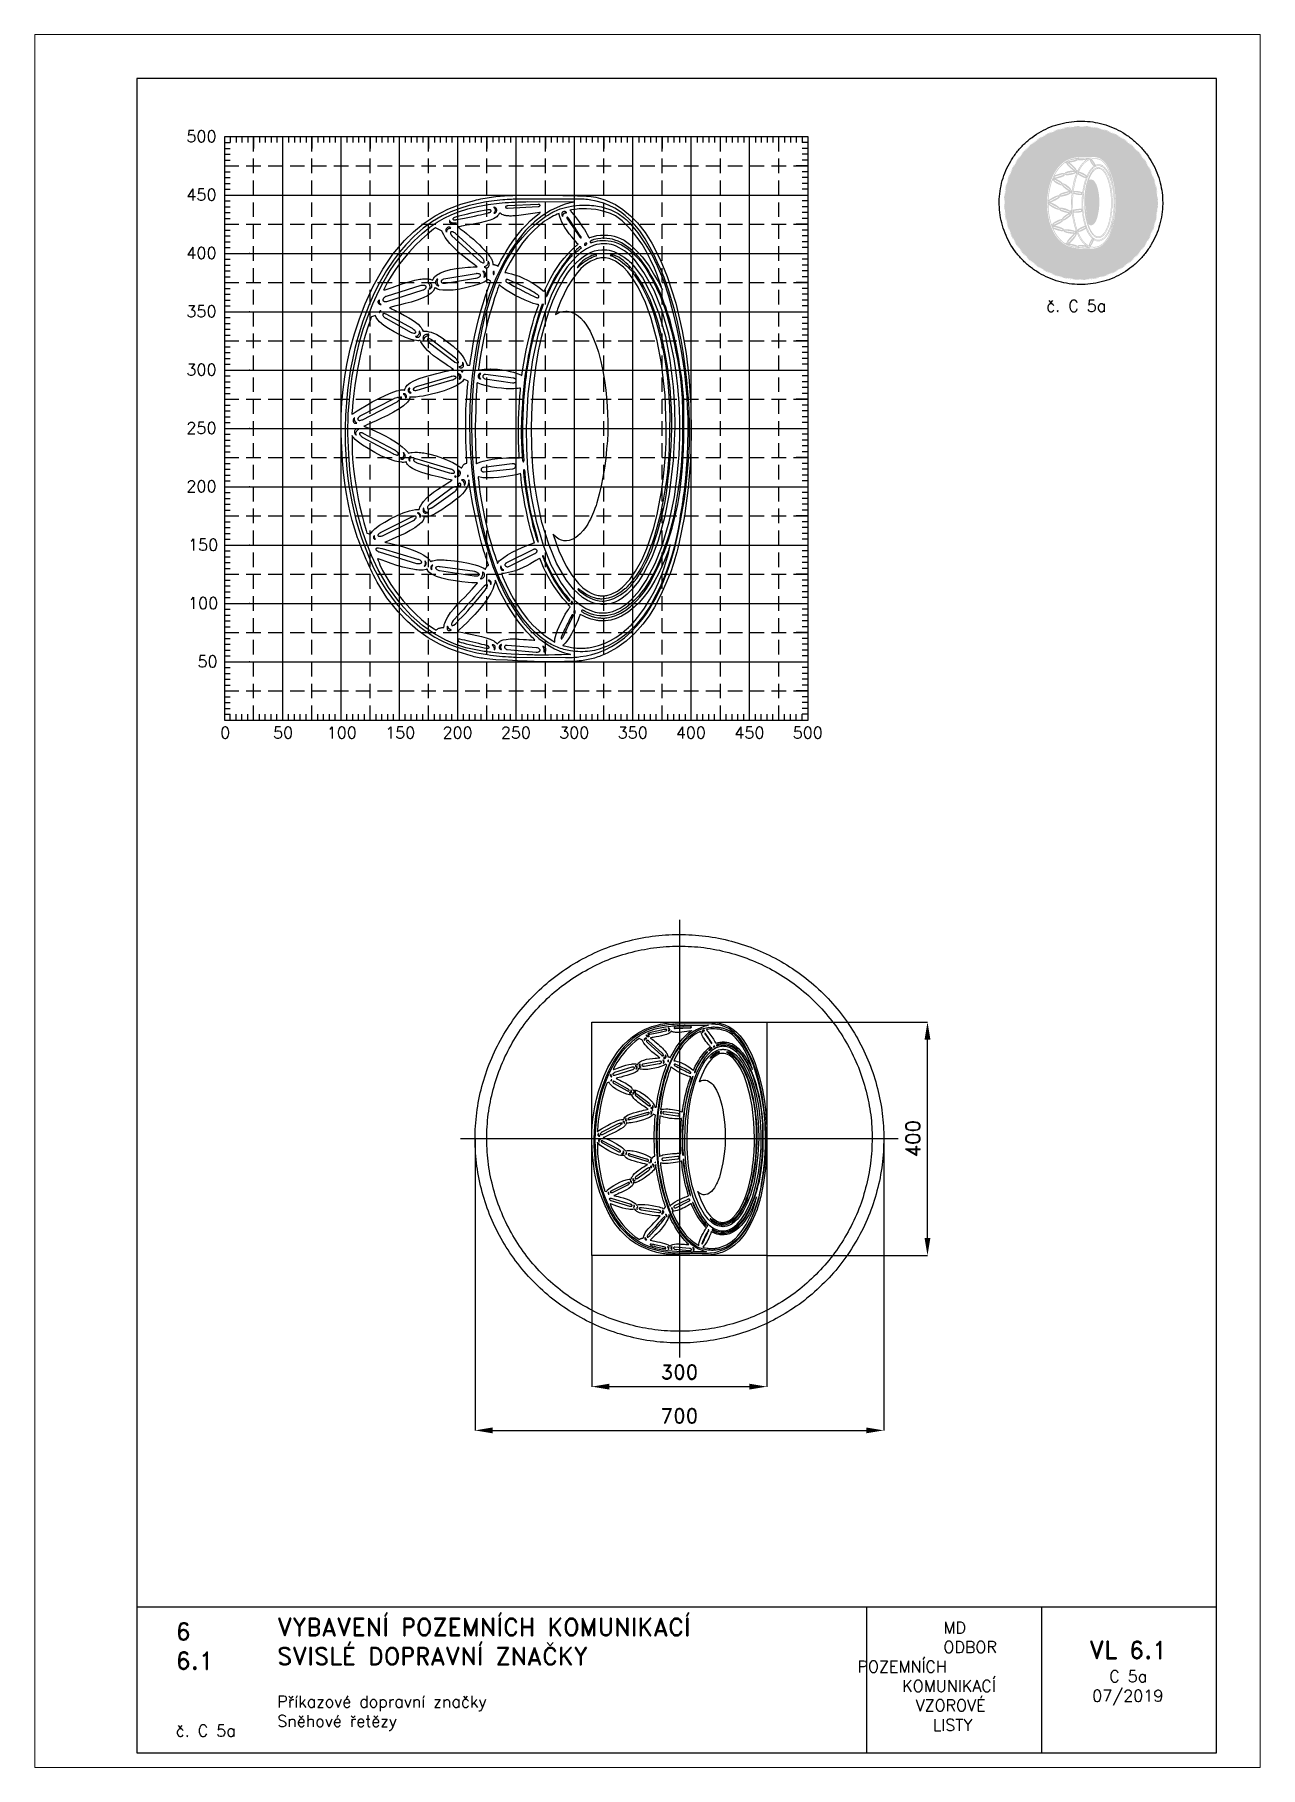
# Paper-space layout 'C 5a' of a CAD drawing. Header units: millimetres. Extents: x 0 to 210, y 0 to 297.
# The model-space entities are those that its viewports show. They can reach past a viewport. Long polylines and large blocks are cut down to what shows.
import ezdxf

# ---------------------------------------------------------------- set-up
doc = ezdxf.new("R2010")
doc.units = ezdxf.units.MM
doc.header["$LTSCALE"] = 5
doc.linetypes.add('ČERCHOVANÁX2', pattern=[2, 1, -0.5, 0, -0.5])
doc.linetypes.add('ČÁRKOVANÁX2', pattern=[1.5, 1, -0.5])
for name, color, linetype in [('Kóty', 2, 'Continuous'), ('Pomocná', 2, 'Continuous'), ('Rozpiska', 7, 'Continuous'), ('Značka', 7, 'Continuous')]:
    doc.layers.add(name, color=color, linetype=linetype)
doc.layers.add('Rámeček', color=6, linetype='Continuous', plot=False)
doc.styles.get("Standard").update_dxf_attribs({"font": 'romand.shx', "height": 25})
doc.dimstyles.get("Standard").update_dxf_attribs({"dimtxt": 25, "dimasz": 30, "dimexe": 0.18, "dimexo": 0.0625, "dimgap": 12.5, "dimtad": 1, "dimdec": 0, "dimzin": 0, "dimdsep": 46, "dimtxsty": 'Standard', "dimcen": 0.09, "dimadec": 0, "dimazin": 0, "dimtfac": 1, "dimtdec": 0, "dimtofl": 0, "dimtmove": 0, "dimatfit": 3, "dimfxl": 1, "dimtolj": 1, "dimtzin": 0, "dimarcsym": 0})

psp = doc.layouts.new('C 5a')

# ---------------------------------------------------------------- texts
at = {"layer": 'Pomocná', "char_height": 2, "attachment_point": 1}
for s, insert in [('\\pi1.41968;500', (24.5925, 280.5692)), ('\\pi1.41968;450', (24.5925, 270.5692)), ('\\pi1.41968;400', (24.5925, 260.5692)), ('\\pi1.41968;350', (24.5925, 250.5692)), ('\\pi1.41968;300', (24.5925, 240.5692)), ('\\pi1.41968;250', (24.5925, 230.5692)), ('\\pi1.41968;200', (24.5925, 220.5692)), ('\\pi1.70539;150', (24.5925, 210.5692)), ('\\pi1.70539;100', (24.5925, 200.5692)), ('\\pi3.32444;50', (24.5925, 190.5692)), ('\\pi2.6146;0', (29.1772, 178.3476)), ('\\pi1.66222;50', (39.1921, 178.3476)), ('\\pi0.85269;100', (49.1838, 178.3476)), ('\\pi0.85269;150', (59.2073, 178.3476)), ('\\pi0.70984;200', (69.1796, 178.3476)), ('\\pi0.70984;250', (79.1699, 178.3476)), ('\\pi0.70984;300', (89.1602, 178.3476)), ('\\pi0.70984;350', (99.1818, 178.3476)), ('\\pi0.70984;400', (109.1691, 178.3476)), ('\\pi0.70984;450', (119.1818, 178.3476)), ('\\pi0.70984;500', (129.1691, 178.3476))]:
    psp.add_mtext_dynamic_manual_height_columns(s, width=6.562533, gutter_width=100, heights=[0], dxfattribs=dict(at, insert=insert))
at = {"layer": 'Rozpiska', "color": 7, "attachment_point": 1}
for s, width, heights, insert, char_height in [('\\pi8.03909;{\\C6;č. C 5a}', 27.982937, [2.6667], (165.2759, 251.5084), 2), ('6', 149.042177, [0], (24.1697, 24.7714), 3), ('{\\C6;VYBAVENÍ POZEMNÍCH KOMUNIKACÍ\\P}SVISLÉ DOPRAVNÍ ZNAČKY{\\H1.34524x; }', 149.042177, [0], (41.5617, 25.5607), 3), ('\\pi14.7414;{\\C6;MD\\P\\pi2.36044;}ODBOR POZEMNÍCH{\\H1.57143x; }\\P\\pi7.69378;KOMUNIKACÍ{\\H1.5x; }\\P\\pi9.97949;{\\C6;VZOROVÉ\\H1.47619x; \\H0.67742x;\\P\\pi12.93187;LISTY\\H1.26984x; }', 33.10184, [0], (140.9535, 24.9452), 2), ('\\pi1.03113;{\\H1.5x;\\C6;VL 6.1\\P\\pi4.45968;\\H0.66667x;C 5a\\H1.66666x; \\H0.6x;\\P\\pi1.5549;07/2019\\H1.80159x; }', 16.062254, [0], (179.6551, 21.6098), 2), ('6.1', 149.042177, [0], (24.1697, 19.7773), 3), ('{\\C6;Příkazové dopravní značky\\P}Sněhové řetězy{\\H1.83333x; }', 149.042177, [0], (41.5617, 12.2851), 2), ('{\\C6;č. C 5a}', 18.330493, [2.6667], (24.1697, 7.2776), 2)]:
    psp.add_mtext_dynamic_manual_height_columns(s, width=width, gutter_width=100, heights=heights, dxfattribs=dict(at, insert=insert, char_height=char_height))

msp = doc.modelspace()

# ---------------------------------------------------------------- blocks, each defined once
blk = doc.blocks.new('*D2')
at = {"layer": 'Defpoints', "color": 0, "transparency": 16777216}
for p in [(-150, -200), (150, -200), (150, -425)]:
    blk.add_point(p, dxfattribs=at)
at = {"layer": 'Kóty', "color": 0, "lineweight": -2, "transparency": 16777216}
for p, q in [((-150, -200.1), (-150, -425.2)), ((150, -200.1), (150, -425.2)), ((-120, -425), (120, -425))]:
    blk.add_line(p, q, dxfattribs=at)
at = {"layer": 'Kóty', "color": 0, "transparency": 16777216}
for points in [[(-120, -420), (-120, -430), (-150, -425)], [(120, -420), (120, -430), (150, -425)]]:
    blk.add_solid(points, dxfattribs=at)
at = {"layer": 'Kóty', "color": 0, "transparency": 16777216, "insert": (0, -400), "char_height": 25, "attachment_point": 5}
blk.add_mtext('\\A1;300', dxfattribs=at)
blk = doc.blocks.new('*D3')
at = {"layer": 'Defpoints', "color": 0, "transparency": 16777216}
for p in [(150, 200), (425, 200), (150, -200.0625)]:
    blk.add_point(p, dxfattribs=at)
at = {"layer": 'Kóty', "color": 0, "lineweight": -2, "transparency": 16777216}
for p, q in [((150.0625, 200), (425.18, 200)), ((425, -170.0625), (425, 170)), ((150.0625, -200.0625), (425.18, -200.0625))]:
    blk.add_line(p, q, dxfattribs=at)
at = {"layer": 'Kóty', "color": 0, "transparency": 16777216}
for points in [[(420, 170), (430, 170), (425, 200)], [(420, -170.0625), (430, -170.0625), (425, -200.0625)]]:
    blk.add_solid(points, dxfattribs=at)
at = {"layer": 'Kóty', "color": 0, "transparency": 16777216, "insert": (400, -0.03125), "char_height": 25, "attachment_point": 5, "rotation": 90}
blk.add_mtext('\\A1;400', dxfattribs=at)
blk = doc.blocks.new('*D4')
at = {"layer": 'Defpoints', "color": 0, "transparency": 16777216}
for p in [(-350.1, 0), (350, -4.6), (350, -500)]:
    blk.add_point(p, dxfattribs=at)
at = {"layer": 'Kóty', "color": 0, "lineweight": -2, "transparency": 16777216}
for p, q in [((-350.1, -0.1), (-350.1, -500.2)), ((350, -4.6), (350, -500.2)), ((-320.1, -500), (320, -500))]:
    blk.add_line(p, q, dxfattribs=at)
at = {"layer": 'Kóty', "color": 0, "transparency": 16777216}
for points in [[(-320.1, -495), (-320.1, -505), (-350.1, -500)], [(320, -495), (320, -505), (350, -500)]]:
    blk.add_solid(points, dxfattribs=at)
at = {"layer": 'Kóty', "color": 0, "transparency": 16777216, "insert": (0, -475), "char_height": 25, "attachment_point": 5}
blk.add_mtext('\\A1;700', dxfattribs=at)

# ---------------------------------------------------------------- dimensions: what is measured, and where the dimension line sits
at = {"layer": 'Kóty'}
dim = msp.add_linear_dim(base=(425, 200), p1=(150, -200.062), p2=(150, 200), angle=90, dimstyle='Standard', dxfattribs=at)
dim.commit()
dim.dimension.update_dxf_attribs({"geometry": '*D3', "text_midpoint": (400, -0.031)})
for base, p1, p2, picture, middle in [((350, -500.029), (-350.054, 0), (350, -4.581), '*D4', (-0.027, -475.029)), ((150, -425.029), (-150, -200), (150, -200), '*D2', (0, -400.029))]:
    dim = msp.add_linear_dim(base=base, p1=p1, p2=p2, dimstyle='Standard', dxfattribs=at)
    dim.commit()
    dim.dimension.update_dxf_attribs({"geometry": picture, "text_midpoint": middle})

# ---------------------------------------------------------------- linework, layer by layer
at = {"layer": 'Značka', "color": 6, "linetype": 'ČERCHOVANÁX2', "lineweight": 25, "ltscale": 5}
for p, q in [((0, 375), (0, -375)), ((375, 0), (-375, 0))]:
    msp.add_line(p, q, dxfattribs=at)
at = {"layer": 'Značka', "color": 5}
for points in [[(350, 0), (350, -2.291), (350, -4.581, -0.0321663), (346.5, -50.208, -0.0357268), (336.9, -95.004, -0.0366679), (321.8, -138.262, -0.0347487), (300.8, -178.953, -0.0340422), (275, -216.774, -0.0344423), (244.2, -250.706, -0.0345546), (209.5, -280.563, -0.0344262), (171, -305.374, -0.034386), (129.7, -325.223, -0.0344168), (86.2, -339.231, -0.0344232), (41.2, -347.724, -0.0344159), (-4.6, -349.97, -0.0344167), (-50.2, -346.527, -0.034417), (-95, -336.859, -0.0344219), (-138.2, -321.716, -0.0344258), (-179, -300.792, -0.0344196), (-216.8, -274.979, -0.0344135), (-250.7, -244.227, -0.0344027), (-280.6, -209.504, -0.0344212), (-305.4, -171.017, -0.0344081), (-325.2, -129.751, -0.0344167), (-339.2, -86.154, -0.034422), (-347.7, -41.156, -0.0344239), (-350, 4.581, -0.0344186), (-346.5, 50.244, -0.0344066), (-336.9, 95.004, -0.0344079), (-321.7, 138.22, -0.0344215), (-300.8, 178.953, -0.0344123), (-275, 216.776, -0.0344159), (-244.2, 250.706, -0.0344112), (-209.5, 280.56, -0.0344102), (-171, 305.374, -0.0344135), (-129.8, 325.224, -0.0344133), (-86.2, 339.231, -0.0344178), (-41.2, 347.724, -0.0344147), (4.6, 349.97, -0.0344183), (50.2, 346.527, -0.0344185), (95, 336.859, -0.0344139), (138.2, 321.715, -0.0344122), (179, 300.792, -0.034421), (216.8, 274.98, -0.0343987), (250.7, 244.227, -0.0344281), (280.6, 209.501, -0.0344954), (305.4, 171.017, -0.0344081), (325.2, 129.763, -0.0340917), (339.2, 86.154, -0.0328069), (347.5, 43.384, -0.0342764), (350, 0)], [(330, 0), (330, -2.16), (330, -4.32, -0.0321676), (326.7, -47.339, -0.0357412), (317.6, -89.575, -0.0366598), (303.4, -130.361, -0.0347689), (283.6, -168.727, -0.0340415), (259.3, -204.387, -0.0344506), (230.3, -236.38, -0.034559), (197.5, -264.531, -0.0344287), (161.2, -287.924, -0.034392), (122.3, -306.639, -0.034413), (81.2, -319.846, -0.0344226), (38.8, -327.854, -0.0344166), (-4.3, -329.972, -0.0344155), (-47.4, -326.726, -0.0344178), (-89.6, -317.61, -0.0344206), (-130.3, -303.332, -0.0344145), (-168.7, -283.604, -0.034423), (-204.4, -259.266, -0.034424), (-236.4, -230.271, -0.0344207), (-264.5, -197.532, -0.0344091), (-287.9, -161.245, -0.0344122), (-306.6, -122.337, -0.0343888), (-319.8, -81.231, -0.0343928), (-327.9, -38.804, -0.034449), (-330, 4.32, -0.0344398), (-326.7, 47.373, -0.0344103), (-317.6, 89.575, -0.0344275), (-303.3, 130.322, -0.0344042), (-283.6, 168.727, -0.0344117), (-259.3, 204.389, -0.034409), (-230.3, 236.38, -0.0344094), (-197.5, 264.528, -0.0344108), (-161.2, 287.924, -0.0344214), (-122.3, 306.639, -0.0344114), (-81.2, 319.846, -0.034423), (-38.8, 327.854, -0.0344179), (4.3, 329.972, -0.0344171), (47.4, 326.726, -0.0344183), (89.6, 317.61, -0.0344109), (130.3, 303.332, -0.0344202), (168.7, 283.604, -0.0344124), (204.4, 259.267, -0.034393), (236.4, 230.271, -0.0344124), (264.5, 197.529, -0.0344903), (287.9, 161.245, -0.0344317), (306.6, 122.348, -0.034062), (319.8, 81.231, -0.032789), (327.7, 40.905, -0.034256), (330, 0)], [(-132.4, -102.721), (-134.8, -96.309), (-135.3, -95.01), (-135.8, -93.709), (-138.2, -86.413), (-140.4, -79.034), (-142.2, -72.095), (-143.7, -65.099), (-145.4, -56.09), (-146.8, -47.023), (-148, -37.355), (-148.8, -27.657), (-149.5, -16.468), (-149.9, -5.267), (-150, -3.562), (-150, -1.857), (-150, 7.24), (-149.9, 9.198), (-149.9, 11.156), (-149.3, 22.353), (-148.2, 33.516), (-146.8, 44.125), (-145, 54.671), (-142.1, 67.907), (-138.5, 80.97), (-134.3, 93.985), (-129.3, 106.752), (-122.4, 121.933), (-114.3, 136.483), (-105.6, 149.249), (-95.6, 161.028), (-88, 168.588), (-79.7, 175.429), (-69.5, 182.305), (-58.5, 187.92), (-47.3, 192.229), (-35.8, 195.437, -0.0236994), (-21.2, 198.255, -0.0252225), (-6.4, 199.631, -0.00892025), (0.5, 199.858, -0.00250046), (7.4, 199.927), (13.5, 199.972, -0.0013008), (19.6, 200, -0.00261622), (26.4, 199.982, -0.00359852), (33.1, 199.881), (39.9, 199.707), (46.7, 199.566, -0.00235713), (54.4, 199.474, -0.0218299), (62.1, 199.01, -0.0346085), (70.2, 197.653, -0.0375425), (78, 195.147), (85, 191.867), (91.4, 187.696), (97.9, 182.34), (103.8, 176.273), (110.5, 167.797), (116.3, 158.67), (123.4, 144.802), (129.3, 130.338), (136.7, 107.308), (142.2, 83.752), (145.5, 64.206), (147.9, 44.511), (149.6, 20.007), (150, -4.553), (149.3, -27.759), (147.4, -50.909), (144.2, -75.039), (139.3, -98.858), (138.4, -102.516), (137.5, -106.163), (136.7, -108.946), (136, -111.721), (135, -114.999), (134, -118.261), (133, -121.295), (131.9, -124.295), (130.6, -127.557), (129.2, -130.791), (124.2, -142.087), (118.6, -153.057), (113.9, -160.655), (108.5, -167.832), (101.7, -175.537), (94.1, -182.428), (86.3, -188.054), (77.9, -192.652, -0.0395568), (67.2, -196.739, -0.0423976), (56.1, -199.033, -0.0242105), (47.7, -199.717, -0.006638), (39.2, -199.881), (32.5, -199.963, -0.00341127), (25.9, -200, -0.00615441), (17.6, -199.891, -0.00576863), (9.3, -199.584), (1, -199.138), (-7.3, -198.685), (-17.5, -198.186, -0.0216871), (-27.5, -197.192, -0.0301803), (-38.7, -194.95), (-49.6, -191.572), (-57.8, -188.469), (-65.8, -184.83), (-75.4, -179.461), (-84.3, -173.119), (-93.1, -165.572), (-101.1, -157.225), (-110.9, -145.098), (-119.1, -131.838), (-120.6, -128.818), (-122.1, -125.769), (-123.3, -123.396), (-124.4, -121.017), (-125.8, -118.111), (-127.1, -115.191), (-128.4, -112.337), (-129.6, -109.47), (-130.9, -106.521), (-132.1, -103.557), (-132.2, -103.139), (-132.4, -102.721)], [(-132.4, -102.721), (-134.8, -96.309), (-135.3, -95.01), (-135.8, -93.709), (-138.2, -86.413), (-140.4, -79.034), (-142.2, -72.095), (-143.7, -65.099), (-145.4, -56.09), (-146.8, -47.023), (-148, -37.355), (-148.8, -27.657), (-149.5, -16.468), (-149.9, -5.267), (-150, -3.562), (-150, -1.857), (-150, 7.24), (-149.9, 9.198), (-149.9, 11.156), (-149.3, 22.353), (-148.2, 33.516), (-146.8, 44.125), (-145, 54.671), (-142.1, 67.907), (-138.5, 80.97), (-134.3, 93.985), (-129.3, 106.752), (-122.4, 121.933), (-114.3, 136.483), (-105.6, 149.249), (-95.6, 161.028), (-88, 168.588), (-79.7, 175.429), (-69.5, 182.305), (-58.5, 187.92), (-47.3, 192.229), (-35.8, 195.437, -0.0236994), (-21.2, 198.255, -0.0252225), (-6.4, 199.631, -0.00892025), (0.5, 199.858, -0.00250046), (7.4, 199.927), (13.5, 199.972, -0.0013008), (19.6, 200, -0.00261622), (26.4, 199.982, -0.00359852), (33.1, 199.881), (39.9, 199.707), (46.7, 199.566, -0.00235713), (54.4, 199.474, -0.0218299), (62.1, 199.01, -0.0346085), (70.2, 197.653, -0.0375425), (78, 195.147), (85, 191.867), (91.4, 187.696), (97.9, 182.34), (103.8, 176.273), (110.5, 167.797), (116.3, 158.67), (123.4, 144.802), (129.3, 130.338), (136.7, 107.308), (142.2, 83.752), (145.5, 64.206), (147.9, 44.511), (149.6, 20.007), (150, -4.553), (149.3, -27.759), (147.4, -50.909), (144.2, -75.039), (139.3, -98.858), (138.4, -102.516), (137.5, -106.163), (136.7, -108.946), (136, -111.721), (135, -114.999), (134, -118.261), (133, -121.295), (131.9, -124.295), (130.6, -127.557), (129.2, -130.791), (124.2, -142.087), (118.6, -153.057), (113.9, -160.655), (108.5, -167.832), (101.7, -175.537), (94.1, -182.428), (86.3, -188.054), (77.9, -192.652, -0.0395568), (67.2, -196.739, -0.0423976), (56.1, -199.033, -0.0242105), (47.7, -199.717, -0.006638), (39.2, -199.881), (32.5, -199.963, -0.00341127), (25.9, -200, -0.00615441), (17.6, -199.891, -0.00576863), (9.3, -199.584), (1, -199.138), (-7.3, -198.685), (-17.5, -198.186, -0.0216871), (-27.5, -197.192, -0.0301803), (-38.7, -194.95), (-49.6, -191.572), (-57.8, -188.469), (-65.8, -184.83), (-75.4, -179.461), (-84.3, -173.119), (-93.1, -165.572), (-101.1, -157.225), (-110.9, -145.098), (-119.1, -131.838), (-120.6, -128.818), (-122.1, -125.769), (-123.3, -123.396), (-124.4, -121.017), (-125.8, -118.111), (-127.1, -115.191), (-128.4, -112.337), (-129.6, -109.47), (-130.9, -106.521), (-132.1, -103.557), (-132.2, -103.139), (-132.4, -102.721)], [(54.8, 196.604), (-1.4, 196.42), (-2.7, 196.364), (-4.1, 196.304, 0.00860861), (-11.5, 195.829), (-18.9, 195.075), (-25.6, 194.146), (-32.3, 192.923), (-40.4, 191.044), (-48.3, 188.639), (-55.9, 185.777), (-63.3, 182.311), (-71.8, 177.38), (-79.7, 171.605), (-87.4, 164.811), (-94.6, 157.371), (-100, 150.986), (-105.1, 144.311), (-111.2, 135.33), (-116.6, 125.963), (-121.8, 115.843), (-126.3, 105.446), (-131.5, 91.913), (-135.7, 78.084), (-138.2, 68.558), (-140.3, 58.946), (-141.8, 51.012), (-143.1, 43.042), (-144.5, 32.704), (-145.5, 22.322), (-146.2, 11.452), (-146.5, 0.563), (-146.5, -13.275), (-145.7, -27.092), (-145.1, -34.961), (-144.1, -42.808), (-143.3, -49.03), (-142.3, -55.23), (-140.8, -62.915), (-139.2, -70.553), (-137.3, -78.136), (-135.1, -85.639), (-132.1, -94.563), (-128.8, -103.393), (-125.7, -111.433), (-122.2, -119.334), (-119.2, -125.314), (-116, -131.145), (-111.7, -138.072), (-106.9, -144.737), (-102, -151.041), (-96.6, -157.028), (-89.7, -163.801), (-82.4, -170.053), (-76.2, -174.665), (-69.8, -178.799), (-64.2, -181.843), (-58.4, -184.513), (-50.5, -187.562), (-42.5, -190.051), (-33.7, -192.206), (-24.7, -193.815, 0.0145447), (-14.4, -195.128, 0.0138916), (-4, -195.851), (-2.4, -195.92), (-0.9, -195.983), (42.3, -196.359), (43.3, -196.36), (44.2, -196.356, 0.0153914), (49.6, -196.146, 0.0170454), (55, -195.586), (59.9, -194.796), (64.7, -193.687), (70.5, -191.926), (76.1, -189.679), (81.6, -186.986), (86.8, -183.827), (92.9, -179.35), (98.5, -174.313), (103.5, -169.215), (108, -163.758), (111.6, -158.904), (114.9, -153.857), (118.9, -146.908), (122.5, -139.737), (126, -131.831), (129.1, -123.764), (132.8, -113.105), (135.8, -102.28), (138.6, -90.78), (140.9, -79.184), (142.6, -69.849), (144.1, -60.482), (145.7, -48.663), (146.9, -36.801), (147.8, -24.793), (148.4, -12.76), (148.6, 1.928), (148.2, 16.604), (147.6, 25.549), (146.8, 34.481), (146.1, 41.539), (145.3, 48.589), (144.3, 57.275), (143, 65.937), (141.6, 74.442), (140, 82.911), (137.8, 92.85), (135.3, 102.717), (133.2, 110.324), (130.8, 117.86), (128.8, 123.607), (126.7, 129.299), (123.9, 136.093), (120.9, 142.776), (117.8, 149.121), (114.5, 155.375), (110.4, 162.538), (105.8, 169.38), (101.6, 174.588), (96.9, 179.377), (93.3, 182.637), (89.3, 185.61), (84.4, 188.73), (79.2, 191.334), (73.9, 193.386), (68.5, 194.911), (62.6, 196.019, 0.024866), (56.6, 196.539), (55.7, 196.575), (54.8, 196.604)], [(49.6, 194.143), (47.9, 193.767), (46.3, 193.372, 0.0314832), (37.7, 190.597), (29.5, 186.725), (22.4, 182.355), (15.8, 177.2), (8.1, 169.721), (1.3, 161.411), (-5.1, 151.941), (-10.8, 141.984), (-17.3, 128.664), (-22.8, 114.885), (-26.6, 102.629), (-29.8, 90.17), (-32.1, 80.225), (-34.1, 70.226), (-36.1, 57.696), (-37.7, 45.093), (-38.9, 32.436), (-39.6, 19.746), (-40, 4.409), (-39.7, -10.931), (-39.2, -21.826), (-38.4, -32.7), (-37.5, -41.37), (-36.4, -50.017), (-34.8, -60.808), (-32.8, -71.538), (-30.5, -82.264), (-27.8, -92.913), (-24.1, -105.735), (-19.9, -118.354), (-15.1, -130.171), (-9.6, -141.66), (-5.2, -149.726), (-0.3, -157.524), (5.7, -165.907), (12.6, -173.667), (19.4, -180.033), (27, -185.481), (32.8, -188.742), (38.9, -191.353), (41.4, -192.219), (43.9, -192.96), (45.2, -193.288), (46.5, -193.599), (45.5, -193.645), (44.5, -193.69), (38.8, -193.914), (33.1, -194.078), (27.8, -194.179, -0.00300057), (22.5, -194.217, -0.00394833), (15.8, -194.18, -0.00425435), (9.1, -194.034), (2.4, -193.781), (-4.3, -193.398), (-12.3, -192.77), (-20.3, -191.95, -0.0142389), (-31.8, -190.388, -0.0272328), (-43, -187.889), (-51.8, -185.055), (-60.2, -181.382), (-70.6, -175.64), (-80.3, -168.757), (-90, -160.213), (-98.7, -150.677), (-109.4, -136.452), (-118.3, -121.084), (-124, -108.958), (-128.8, -96.458), (-132.2, -86.282), (-135.2, -75.971), (-138.3, -62.772), (-140.7, -49.418), (-142.4, -35.678), (-143.5, -21.866), (-144.2, -4.707), (-143.8, 12.451), (-142.9, 24.112), (-141.6, 35.731), (-140.4, 44.684), (-138.9, 53.595), (-136.6, 64.327), (-134, 74.954), (-131, 85.16), (-127.5, 95.221), (-122.9, 106.792), (-117.6, 118.065), (-114.3, 124.372), (-110.8, 130.544), (-107.9, 135.234), (-104.8, 139.824), (-100.9, 145.297), (-96.7, 150.583), (-92.3, 155.631), (-87.7, 160.458), (-84.1, 163.952), (-80.3, 167.312), (-78.8, 168.632), (-77.2, 169.928), (-76.5, 170.57), (-75.7, 171.209), (-74.6, 171.983), (-73.6, 172.751), (-67.7, 176.748), (-61.6, 180.272), (-55.6, 183.166), (-49.5, 185.626), (-41.3, 188.26), (-33, 190.277), (-23.9, 191.91), (-14.7, 193.028, -0.0111011), (-4, 193.88, -0.00882068), (6.8, 194.303), (8.4, 194.342), (10, 194.377), (49.6, 194.143)], [(20.9, 185.186), (20.5, 185.136), (20, 185.084), (16.2, 184.558), (12.4, 183.937), (8.3, 183.274), (4.2, 182.694), (0.2, 182.26, -0.0179808), (-3.9, 182.062, -0.0251971), (-7, 182.14, -0.0445259), (-10, 182.643), (-11.1, 182.965), (-12.2, 183.398), (-13, 183.828), (-13.7, 184.364), (-14, 184.614), (-14.3, 184.876), (-14.4, 184.513), (-14.5, 184.156), (-14.8, 183.46), (-15.3, 182.821), (-15.9, 182.083), (-16.7, 181.433), (-19.4, 179.768), (-22.4, 178.571), (-26.6, 177.287), (-30.9, 176.299), (-35.4, 175.41), (-39.9, 174.601), (-42.5, 174.157), (-45, 173.695), (-46.9, 173.303), (-48.9, 172.845), (-49.4, 172.725), (-49.8, 172.601), (-49.3, 172.256), (-48.9, 171.91), (-48, 171.219), (-47, 170.523), (-44.7, 168.782), (-42.5, 167.01), (-39.6, 164.645), (-36.7, 162.213), (-34, 159.771), (-31.3, 157.243), (-29.3, 155.203), (-27.3, 153.122), (-24.9, 150.518), (-22.8, 147.751), (-22.1, 146.861), (-21.6, 145.941), (-21.2, 145.24), (-20.8, 144.519), (-20.6, 143.839), (-20.4, 143.139), (-20.2, 142.59), (-20.1, 142.032), (-20.1, 141.436), (-20.1, 140.838), (-20.1, 140.73), (-20.1, 140.622), (-20, 140.614), (-20, 140.605), (-19.8, 140.585), (-19.7, 140.562), (-19.3, 140.503), (-19, 140.437), (-18.5, 140.335), (-18, 140.212), (-17.5, 140.07), (-17.1, 139.907), (-16.7, 139.763), (-16.4, 139.605), (-16, 139.419), (-15.6, 139.213), (-15.6, 139.174), (-15.5, 139.135), (-15.1, 139.912), (-14.7, 140.687), (-13.9, 142.247), (-13.1, 143.799), (-10.9, 147.708), (-8.6, 151.561), (-5.4, 156.67), (-2, 161.644), (1.6, 166.456), (5.5, 171.075), (8.7, 174.564), (12, 177.894), (15.7, 181.172), (19.6, 184.191), (20.2, 184.691), (20.9, 185.186)], [(94.2, 178.989), (95.6, 177.562), (97, 176.122), (104.2, 167.568), (110.6, 158.351), (116.1, 149.112), (120.8, 139.493), (126.1, 126.68), (130.5, 113.528), (134.3, 99.591), (137.6, 85.493), (141, 67.816), (143.8, 50.014), (145.1, 38.519), (146.1, 26.988), (146.6, 17.978), (147, 8.957), (147.1, -2.079), (146.9, -13.116), (146.5, -23.915), (145.7, -34.698), (145, -42.644), (144.1, -50.573), (143.8, -53.715), (143.4, -56.853), (143.1, -58.416), (142.9, -59.978), (142.9, -60.209), (142.9, -60.441), (142.7, -61.755), (142.5, -63.068), (142.3, -64.301), (142.1, -65.534), (141.9, -67.072), (141.6, -68.609), (141.4, -70.141), (141.1, -71.672), (140.9, -72.818), (140.7, -73.963), (140.6, -74.42), (140.6, -74.877), (140.5, -75.105), (140.5, -75.334), (140.3, -76.792), (140.1, -78.249), (138.7, -86.323), (137.1, -94.343), (135.3, -101.627), (133.3, -108.845), (130.6, -117.541), (127.4, -126.084), (123.9, -134.281), (120, -142.321), (115, -151.64), (109.2, -160.475), (102.3, -168.804), (94.3, -176.188), (86.9, -181.748), (78.7, -186.242), (71.1, -189.175, -0.0412812), (63.2, -190.889, -0.0424468), (54.9, -191.373, -0.0372887), (46.6, -190.528, -0.0517846), (35.3, -187.514, -0.0619638), (25.1, -182.094), (20.6, -178.67), (16.4, -174.83), (12.9, -171.337), (9.7, -167.687), (5.5, -162.551), (1.7, -157.187), (-2.2, -151.199), (-5.9, -145.056), (-10.3, -136.906), (-14.3, -128.52), (-18.2, -118.579), (-21.6, -108.426), (-24.2, -100.161), (-26.6, -91.847), (-29.2, -81.2), (-31.5, -70.456), (-33.5, -59.399), (-35.1, -48.277), (-36.5, -34.439), (-37.3, -20.553), (-37.8, -9.558), (-37.9, 1.442), (-37.9, 9.671), (-37.7, 17.897), (-37.2, 27.537), (-36.5, 37.164), (-35.6, 46.164), (-34.4, 55.128), (-32.8, 65.162), (-31, 75.173), (-30.1, 80.122), (-29.1, 85.058), (-28.3, 88.876), (-27.4, 92.677), (-26.2, 97.366), (-24.9, 102.028), (-23.5, 106.729), (-22, 111.414), (-20.1, 117.254), (-18.1, 123.04), (-14.7, 131.278), (-10.8, 139.286), (-7.6, 145.194), (-4.1, 150.937), (0.4, 157.527), (5.4, 163.782), (10.6, 169.446), (16.2, 174.683), (20.5, 178.259), (25.1, 181.558), (27, 182.801), (28.9, 183.993), (29.8, 184.572), (30.8, 185.143), (31.7, 185.574), (32.5, 185.996), (37.8, 188.124), (43.3, 189.678), (48.7, 190.742), (54.2, 191.316, -0.0268415), (61.2, 191.432, -0.0286045), (68.1, 190.778, -0.0301708), (74.8, 189.441), (81.2, 187.273), (87.3, 184.29), (92.8, 180.273), (93.5, 179.637), (94.2, 178.989)], [(62.4, 163.321), (62.8, 163.484), (63.2, 163.644), (66.2, 164.614), (69.2, 165.278), (72.2, 165.673, -0.0224179), (75.2, 165.786, -0.0224351), (78.4, 165.654), (81.4, 165.239), (83.9, 164.713), (86.4, 164.019), (89.5, 162.919), (92.4, 161.492), (97.2, 158.066), (101.5, 153.967), (104.8, 150.652), (107.9, 147.217), (110.9, 143.287), (113.8, 139.153), (116.3, 135.213), (118.6, 131.2), (121.5, 126.023), (124.2, 120.782), (124.8, 119.739), (125.3, 118.696), (124.9, 119.912), (124.5, 121.127), (123.7, 123.523), (122.9, 125.91), (120.8, 131.687), (118.4, 137.39), (115.2, 144.538), (111.6, 151.505), (107.8, 157.953), (103.5, 164.071), (99.9, 168.553), (96, 172.868), (90.9, 177.96), (85.1, 182.125), (80.8, 184.207), (76.2, 185.73), (72.2, 186.749), (68.3, 187.515), (64.3, 188.018), (60.3, 188.239, 0.0129092), (57.1, 188.245, 0.0125114), (53.9, 188.088), (50.6, 187.765), (47.3, 187.246), (46.7, 187.138), (46.1, 187.026), (46.4, 186.697), (46.7, 186.368), (47.2, 185.708), (47.8, 185.045), (49.1, 183.376), (50.4, 181.691), (52.2, 179.413), (53.9, 177.101), (55.5, 174.747), (57.1, 172.355), (58.4, 170.402), (59.6, 168.424), (60.8, 166.278), (62, 164.101), (62.2, 163.711), (62.4, 163.321)], [(-71.4, 127.023), (-71.3, 127.484), (-71.1, 127.936), (-69.9, 129.813), (-68.3, 131.345), (-64.9, 133.375), (-61.2, 134.747), (-56.3, 136.091), (-51.3, 137.044), (-46.4, 137.711), (-41.5, 138.153), (-39.2, 138.304), (-36.8, 138.411), (-35.3, 138.455), (-33.9, 138.467), (-33.6, 138.465), (-33.3, 138.463), (-34, 138.945), (-34.7, 139.428), (-35.9, 140.386), (-37.2, 141.35), (-40.3, 143.702), (-43.4, 146.101), (-47.1, 149.145), (-50.6, 152.315), (-53.7, 155.265), (-56.7, 158.385), (-58.8, 160.973), (-60.8, 163.722), (-62.1, 165.842), (-63.1, 168.079), (-63.3, 168.509), (-63.4, 168.941), (-69.2, 171.884), (-70, 171.356), (-70.7, 170.824), (-76.1, 166.529), (-81.2, 161.903), (-86.4, 156.818), (-91.3, 151.497), (-96.1, 145.836), (-100.7, 139.958), (-104, 135.239), (-107.2, 130.385), (-110.2, 125.441), (-112.8, 120.329), (-113.2, 119.466), (-113.6, 118.6), (-113.3, 118.659), (-113, 118.722), (-112.2, 118.915), (-111.5, 119.139), (-108.8, 120.007), (-106.2, 120.933), (-101.6, 122.58), (-96.9, 124.17), (-91.8, 125.761), (-86.7, 127.084), (-82.4, 127.893, -0.030662), (-78.1, 128.265, -0.0384894), (-75.1, 128.168, -0.0731239), (-72.3, 127.441), (-71.9, 127.24), (-71.4, 127.023)], [(-56.1, 171.584), (-56.1, 171.678), (-56.1, 171.769), (-56.3, 171.954), (-56.4, 172.114), (-56.6, 172.263), (-56.8, 172.372), (-57.1, 172.462), (-57.5, 172.493, 0.0438938), (-57.9, 172.469), (-58.3, 172.372), (-58.8, 172.207), (-59.2, 171.976), (-59.5, 171.687), (-59.8, 171.337), (-60, 171), (-60.2, 170.631), (-60.2, 170.211), (-60.2, 169.786), (-60.2, 169.447), (-60.1, 169.118), (-59.9, 168.803), (-59.8, 168.502), (-59.7, 168.339), (-59.6, 168.179), (-59.6, 168.277), (-59.6, 168.376), (-59.5, 168.834), (-59.4, 169.286), (-59.3, 169.611), (-59.2, 169.928), (-59, 170.299), (-58.8, 170.64), (-58.5, 170.932), (-58.2, 171.174), (-57.9, 171.372), (-57.5, 171.505), (-56.9, 171.603), (-56.3, 171.601), (-56.2, 171.593), (-56.1, 171.584)], [(-55, 165.161), (-30.8, 143.096), (-30.6, 142.985), (-30.5, 142.876), (-29.7, 142.472), (-29, 142.164), (-28.6, 142.064), (-28.3, 142.023, 0.0299868), (-28.1, 142.029), (-27.9, 142.058), (-27.8, 142.103), (-27.6, 142.174), (-27.5, 142.261), (-27.4, 142.368), (-27.4, 142.496), (-27.3, 142.634), (-27.3, 142.799), (-27.3, 142.967), (-27.3, 143.241), (-27.4, 143.51), (-27.6, 144.025), (-27.8, 144.513), (-28.1, 144.907), (-28.3, 145.286), (-28.8, 145.892), (-29.3, 146.467), (-29.5, 146.638), (-29.6, 146.808), (-52.2, 167.432), (-52.3, 167.523), (-52.5, 167.613), (-53.3, 168.071), (-54.1, 168.41), (-54.6, 168.546), (-55.2, 168.605), (-55.5, 168.598), (-55.8, 168.539), (-55.9, 168.467), (-56.1, 168.36), (-56.2, 168.266), (-56.3, 168.156), (-56.4, 168.025), (-56.4, 167.885), (-56.4, 167.656), (-56.4, 167.428), (-56.3, 167.137), (-56.2, 166.859), (-55.8, 166.139), (-55.3, 165.484), (-55.1, 165.322), (-55, 165.161)], [(74.4, 158.334), (72.8, 158.221), (71.3, 158.052), (68.7, 157.54), (66.1, 156.76), (63, 155.493), (60.1, 153.919), (55, 150.402), (50.4, 146.225), (43.7, 138.415), (38.1, 129.808), (30.6, 115.443), (24.7, 100.368), (18.5, 79.833), (14, 58.851), (10, 29.76), (8.6, 0.434), (8.7, -17.124), (9.8, -34.637), (11.1, -46.452), (12.8, -58.217), (17, -79.405), (23.2, -100.117), (29.8, -116.808), (38.4, -132.599), (46, -142.887, 0.0616951), (55.3, -151.398), (59.8, -154.233), (64.6, -156.405), (67.7, -157.377), (71, -157.938), (72.6, -158.066), (74.2, -158.132), (75.8, -158.064), (77.4, -157.94), (80.1, -157.501), (82.8, -156.785), (86, -155.593), (89, -154.077), (94.2, -150.655), (98.9, -146.536), (105.7, -138.792), (111.5, -130.199), (119, -115.796), (125, -100.644), (131.1, -79.924), (135.5, -58.747), (138, -40.744), (139.6, -22.633), (140, -14.995), (140.2, -7.351), (140.3, -3.459), (140.3, 0.434), (140.3, 4.326), (140.2, 8.218), (139.7, 22.087), (138.6, 35.921), (137.2, 47.82), (135.4, 59.661), (130.9, 80.852), (124.7, 101.588), (118.1, 118.164), (109.4, 133.786), (102.1, 143.789, 0.0615697), (92.8, 152.144), (85.6, 156.313, 0.0864859), (77.6, 158.234), (76, 158.315), (74.4, 158.334)], [(74.7, 153.187), (76.2, 153.113), (77.7, 152.989, -0.0746489), (85.4, 150.901), (92.4, 146.854, -0.0640033), (101.1, 138.861), (108.1, 129.229), (116, 114.295), (122.1, 98.515), (127.8, 78.663), (131.6, 58.39), (133.2, 46.99), (134.4, 35.544), (135.5, 18.379), (135.8, 1.171), (134.6, -27.519), (131.1, -56.008), (127.2, -76.24), (121.6, -96.082), (116.2, -110.485), (109.2, -124.183), (104.7, -131.283), (99.4, -137.848), (95.2, -142.086), (90.4, -145.708), (87.6, -147.367), (84.7, -148.75), (81.3, -149.936), (77.7, -150.614), (76.2, -150.753), (74.7, -150.834), (73.1, -150.791), (71.6, -150.694), (68.6, -150.205), (65.6, -149.34), (61.1, -147.37), (56.9, -144.756), (49.2, -137.884), (42.8, -129.671), (34.5, -115.319), (28.2, -99.996), (22.1, -80.517), (17.9, -60.583), (15.8, -46.972), (14.4, -33.284), (13.3, -16.075), (13, 1.171), (13.6, 19.711), (15.1, 38.195), (16.8, 52.373), (19.2, 66.459), (21.9, 79.186), (25.3, 91.746), (28.2, 100.67), (31.5, 109.441), (35.7, 118.862), (40.7, 127.898), (44.1, 133.201), (48, 138.212), (51.1, 141.697), (54.5, 144.903), (57.8, 147.508), (61.4, 149.717), (64.2, 151.072), (67.2, 152.118), (70.3, 152.862), (73.5, 153.169), (74.1, 153.182), (74.7, 153.187)], [(64.9, 159.523), (65.2, 159.633), (65.6, 159.742), (67.7, 160.28), (69.8, 160.687), (71.8, 160.955), (73.9, 161.096, -0.0204492), (76.4, 161.106), (78.9, 160.903), (81.5, 160.49), (84, 159.872), (87.2, 158.835), (90.2, 157.437), (93.1, 155.651), (95.8, 153.609), (97.9, 151.944), (99.9, 150.213), (102.3, 147.95), (104.6, 145.553), (106.8, 143.052), (108.8, 140.433), (111, 137.112), (113.1, 133.69), (114.9, 130.555), (116.7, 127.385), (118, 124.803), (119.4, 122.191), (120.9, 118.872), (122.4, 115.515), (123.8, 112.098), (125.2, 108.643), (126.7, 104.414), (128.1, 100.151), (129.9, 94.202), (131.6, 88.217), (133, 83.309), (134.2, 78.377), (135.6, 72.058), (136.9, 65.709), (138.1, 59.185), (139.2, 52.638), (140.4, 44.54), (141.3, 36.412), (142.1, 25.857), (142.4, 15.276), (142.6, 6.928), (142.6, -1.418), (142.5, -11.708), (142, -21.991), (141.3, -32.121), (140.3, -42.221), (138.6, -54.138), (136.6, -66.002), (135.6, -71.709), (134.4, -77.388), (133.4, -81.773), (132.2, -86.131), (130.7, -91.42), (129, -96.664), (127.2, -101.757), (125.3, -106.806), (123, -112.712), (120.4, -118.546), (118.4, -122.763), (116.3, -126.898), (114.5, -130.042), (112.6, -133.115), (110.1, -136.775), (107.5, -140.293), (104.7, -143.607), (101.7, -146.786), (98, -150.408), (93.9, -153.639), (92.9, -154.336), (91.9, -155.006), (91.1, -155.514), (90.3, -156.007), (89.3, -156.587), (88.3, -157.138), (87.3, -157.645), (86.2, -158.117), (85, -158.624), (83.8, -159.076), (81.2, -159.829), (78.6, -160.334), (76.5, -160.574), (74.4, -160.653, -0.0234), (71.7, -160.546), (69.1, -160.196), (66.4, -159.615), (63.8, -158.805), (61.8, -158.034), (59.8, -157.148), (59, -156.754), (58.2, -156.341), (57.8, -156.125), (57.4, -155.906), (57.3, -155.894), (57.3, -155.883), (57, -155.844), (56.8, -155.829, 0.020707), (56.7, -155.832), (56.5, -155.848), (56.4, -155.872), (56.3, -155.911), (56.2, -155.948), (56.2, -155.994), (56.1, -156.045), (56.1, -156.103), (56.1, -156.168), (56, -156.237), (56, -156.317), (56, -156.398), (56.1, -156.52), (56.1, -156.638), (56.2, -156.795), (56.3, -156.945), (56.3, -157.04), (56.4, -157.133), (56.4, -157.184), (56.5, -157.235), (57, -157.571), (57.6, -157.903), (60.8, -159.526), (64.2, -160.825), (67.2, -161.697), (70.3, -162.251, 0.0326986), (74.1, -162.514, 0.0337753), (77.8, -162.274), (81.6, -161.57), (85.3, -160.391), (89.7, -158.324), (93.9, -155.694), (97.6, -152.823), (101.1, -149.663), (103.7, -147.051), (106.2, -144.318), (109.1, -140.744), (111.8, -137), (114.3, -133.068), (116.6, -129.002), (119.2, -123.826), (121.5, -118.546), (123.5, -113.936), (125.4, -109.294), (127, -105.386), (128.4, -101.45), (130.2, -96.255), (131.9, -91.02), (133.5, -85.437), (135.1, -79.82), (136.9, -72.561), (138.5, -65.243), (140.1, -55.016), (141.3, -44.713), (142.1, -36.545), (142.7, -28.37), (143.3, -18.2), (143.7, -8.019), (143.7, 2.123), (143.7, 12.274), (143.5, 24.454), (142.6, 36.582), (141.8, 43.057), (140.8, 49.514), (140, 54.424), (139.2, 59.329), (138.2, 65.414), (137, 71.475), (135.6, 77.794), (134, 84.079), (131.8, 92.442), (129.2, 100.717), (128.1, 103.966), (126.9, 107.196), (126, 109.799), (125, 112.385), (123.6, 115.619), (122.2, 118.821), (120.7, 122.004), (119.1, 125.134), (117.1, 128.813), (114.9, 132.446), (112.7, 136.127), (110.4, 139.734), (108.6, 142.323), (106.7, 144.828), (104.3, 147.641), (101.7, 150.312), (99.2, 152.659), (96.6, 154.854), (93.5, 157.136), (90.2, 159.117), (87.5, 160.444), (84.6, 161.497), (82.4, 162.111), (80.2, 162.562), (77.6, 162.894), (74.9, 162.993, 0.0209218), (72.4, 162.893), (70, 162.588), (68.3, 162.266), (66.6, 161.846), (66, 161.662), (65.3, 161.463), (65, 161.361), (64.7, 161.256), (64.6, 161.208), (64.6, 161.16), (64.2, 160.929), (63.9, 160.657), (63.7, 160.469), (63.5, 160.26), (63.4, 160.11), (63.4, 159.95), (63.4, 159.843), (63.4, 159.734), (63.4, 159.662), (63.4, 159.592), (63.4, 159.528), (63.4, 159.471), (63.5, 159.421), (63.5, 159.38), (63.6, 159.343), (63.7, 159.316), (63.9, 159.286), (64, 159.286), (64.4, 159.341), (64.7, 159.454), (64.8, 159.488), (64.9, 159.523)], [(-110.8, 108.851), (-79.7, 118.674), (-79.5, 118.761), (-79.3, 118.85), (-78.6, 119.263), (-77.9, 119.776), (-77.6, 120.07), (-77.3, 120.403), (-77.2, 120.638), (-77.1, 120.89), (-77.1, 121.062), (-77, 121.238), (-77.1, 121.4), (-77.1, 121.558), (-77.2, 121.711), (-77.3, 121.851), (-77.4, 122.033), (-77.6, 122.183), (-78, 122.36), (-78.3, 122.48), (-78.8, 122.579), (-79.3, 122.626, 0.0344542), (-80.3, 122.614), (-81.2, 122.484), (-81.5, 122.442), (-81.7, 122.398), (-111.4, 113.196), (-111.6, 113.132), (-111.7, 113.066), (-112.5, 112.606), (-113.2, 112.006), (-113.6, 111.576), (-113.9, 111.091), (-114, 110.773), (-114.1, 110.437), (-114.1, 110.194), (-114.1, 109.95), (-114.1, 109.725), (-114, 109.515), (-113.8, 109.319), (-113.7, 109.156), (-113.3, 108.968), (-113, 108.846), (-112.6, 108.769), (-112.3, 108.734), (-111.7, 108.734), (-111.2, 108.786), (-111, 108.817), (-110.8, 108.851)], [(-69.8, 120.709), (-69.9, 120.224), (-70, 119.746), (-71, 117.712), (-72.7, 115.997), (-76, 113.586), (-79.8, 111.821), (-84.8, 109.905), (-90, 108.319), (-95.1, 106.978), (-100.1, 105.729), (-103.2, 104.965), (-106.2, 104.11), (-107.1, 103.832), (-107.9, 103.489), (-108.2, 103.364), (-108.4, 103.233), (-107.8, 102.947), (-107.2, 102.661), (-106.1, 102.092), (-104.9, 101.523), (-102, 100.125), (-99.2, 98.704), (-95.6, 96.871), (-92.1, 94.924), (-89.1, 93.067), (-86.2, 91.009), (-84.1, 89.251), (-82.2, 87.268), (-81.5, 86.415), (-80.9, 85.515), (-80.5, 84.738), (-80.1, 83.928), (-79.9, 83.581), (-79.8, 83.23), (-79.3, 83.305), (-78.8, 83.364), (-77.7, 83.387), (-76.6, 83.289), (-74.7, 82.938), (-72.9, 82.403), (-68.1, 80.381), (-63.5, 77.743), (-58.7, 74.366), (-54.1, 70.6), (-50, 66.734), (-46.4, 62.476), (-44.8, 60.19), (-43.4, 57.755), (-42.8, 56.51), (-42.4, 55.216), (-42.2, 54.708), (-42.1, 54.197), (-39.6, 54.283), (-39.5, 55.438), (-39.3, 56.592), (-38.1, 64.566), (-36.8, 72.51), (-35.4, 79.895), (-33.7, 87.243), (-32, 94.418), (-30.1, 101.544), (-28.4, 107.121), (-26.7, 112.661), (-24.7, 118.434), (-22.5, 124.153), (-22.2, 125.149), (-21.8, 126.144), (-24.3, 127.772), (-24.4, 127.584), (-24.5, 127.402), (-25.9, 126.291), (-27.5, 125.51), (-32, 123.729), (-36.5, 122.239), (-42.3, 120.685), (-48.2, 119.496), (-54, 118.654, -0.029776), (-59.8, 118.372, -0.0223306), (-62.7, 118.496), (-65.6, 118.933), (-67.3, 119.393), (-68.9, 120.138), (-69.3, 120.415), (-69.8, 120.709)], [(-32.3, 50.186), (-31.8, 50.264), (-31.3, 50.339), (-27.4, 50.752), (-23.5, 50.932, -0.0146486), (-19.7, 50.915, -0.0139835), (-15.9, 50.679), (-12.1, 50.247), (-8.2, 49.591), (-5.2, 48.917), (-2.2, 48.095), (0.9, 47.079), (3.9, 45.873), (4.4, 45.644), (4.9, 45.412), (5.1, 46.385), (5.2, 47.358), (5.5, 49.297), (5.8, 51.235), (6.6, 56.032), (7.5, 60.819), (8.6, 67.079), (9.9, 73.316), (11.3, 79.389), (12.9, 85.428), (14.2, 90.127), (15.5, 94.798), (17.1, 99.619), (18.8, 104.394), (19.1, 105.22), (19.4, 106.045), (19, 106.076), (18.7, 106.114), (17.9, 106.25), (17.1, 106.433), (14.5, 107.207), (11.9, 108.148), (7.6, 109.928), (3.4, 111.898), (-1, 114.084), (-5.2, 116.424), (-8.6, 118.463), (-11.8, 120.759), (-12.7, 121.463), (-13.5, 122.221), (-13.8, 122.602), (-14.2, 123.015), (-14.3, 123.223), (-14.4, 123.437), (-14.8, 122.396), (-15.2, 121.355), (-15.9, 119.268), (-16.7, 117.174), (-18.5, 111.909), (-20.1, 106.609), (-22.3, 99.456), (-24.2, 92.252), (-26, 84.927), (-27.6, 77.562), (-28.8, 71.566), (-29.9, 65.552), (-31, 59.042), (-32, 52.516), (-32.2, 51.351), (-32.3, 50.186)], [(33.7, 97.527), (34.2, 97.868), (34.7, 98.2), (37.3, 99.544), (40.1, 100.309), (42.6, 100.523, -0.0451788), (45, 100.287), (47.9, 99.487), (50.5, 98.184), (53, 96.528), (55.3, 94.557), (57.6, 92.068), (59.6, 89.364), (63.3, 83.32), (66.3, 76.917), (68.6, 71.157), (70.5, 65.271), (72.6, 57.382), (74.2, 49.394), (75.6, 41.186), (76.7, 32.931), (77.7, 23.343), (78.3, 13.726), (78.5, 5.028), (78.4, -3.672), (78.1, -10.615), (77.5, -17.546), (76.7, -25.853), (75.6, -34.126), (74.3, -41.62), (72.9, -49.073), (71.2, -56.416), (69.1, -63.669), (68.4, -66.105), (67.5, -68.52), (66.9, -70.211), (66.2, -71.888), (65.4, -73.833), (64.5, -75.748), (63.6, -77.65), (62.6, -79.54), (61.3, -82.05), (59.8, -84.483), (57.5, -87.599), (54.7, -90.399), (52.9, -91.999), (51, -93.44), (48.4, -94.934), (45.5, -95.917), (43.2, -96.274, -0.0503958), (40.9, -96.184), (38.7, -95.686), (36.6, -94.794), (34.2, -93.212), (32.1, -91.216), (31.7, -90.87), (31.4, -90.52), (31.5, -90.728), (31.6, -90.936), (36.4, -104.753), (42.8, -117.935), (47.6, -125.755), (53.3, -132.867), (57.2, -136.617), (61.6, -139.763), (64.1, -141.145), (66.7, -142.239), (70.3, -143.165, 0.0458028), (73.9, -143.473, 0.0493382), (77.8, -143.124), (81.5, -142.055), (86.7, -139.495), (91.2, -135.988), (97.3, -129.593), (102.3, -122.337), (107.6, -112.779), (111.9, -102.777), (114.9, -94.479), (117.5, -86.044), (120.7, -73.802), (123.2, -61.411), (124.4, -54.404), (125.4, -47.37), (126.2, -41.257), (126.9, -35.131), (127.4, -28.8), (127.9, -22.459), (128.2, -17.255), (128.4, -12.047), (128.6, -5.391), (128.6, 1.268), (127.7, 28.529), (124.5, 55.619), (120.9, 75.028), (115.7, 94.088), (110.7, 107.924), (104.4, 121.153), (100.3, 127.941), (95.6, 134.265), (91.8, 138.268), (87.5, 141.709), (85.1, 143.243), (82.5, 144.515), (79.6, 145.559), (76.5, 146.101), (75.2, 146.18), (73.9, 146.2), (73.2, 146.161), (72.5, 146.11, 0.054459), (68.1, 145.216), (64, 143.453), (59.5, 140.555), (55.5, 136.963), (51.3, 132.197), (47.6, 127.019), (44.1, 121.317), (41, 115.393), (38.1, 108.924), (35.4, 102.312), (35, 101.061), (34.5, 99.808), (33.7, 97.59), (33.7, 97.527)], [(54.3, -138.09), (54.2, -138.031), (54.1, -137.973), (53.9, -137.832), (53.7, -137.703), (53.6, -137.627), (53.4, -137.563), (53.3, -137.527), (53.2, -137.507), (53.2, -137.505), (53.1, -137.513), (53.1, -137.522), (53, -137.536), (53, -137.554), (53, -137.577), (53, -137.603), (52.9, -137.632), (52.9, -137.666), (52.9, -137.702), (52.9, -137.764), (52.9, -137.827), (52.9, -137.933), (53, -138.035), (53.1, -138.262), (53.2, -138.473), (53.4, -138.712), (53.6, -138.934), (53.8, -139.047), (53.9, -139.155), (53.9, -139.21), (54, -139.265), (54.5, -139.641), (55, -140.015), (57.9, -142.035), (60.8, -143.891), (63.2, -145.212), (65.8, -146.318), (68.3, -147.169), (71, -147.709), (73.8, -147.928, 0.0354945), (76.6, -147.749), (80.2, -146.996), (83.7, -145.729), (89.5, -142.617), (94.7, -138.516), (98.1, -135.041), (101.2, -131.284), (103.3, -128.549), (105.2, -125.74), (107.3, -122.447), (109.2, -119.045), (110.9, -115.812), (112.4, -112.541), (114.2, -108.737), (115.8, -104.872), (117.3, -100.714), (118.6, -96.499), (119.6, -93.173), (120.7, -89.846), (121.9, -85.685), (123, -81.505), (124.1, -77.286), (125.2, -73.059), (126.5, -67.872), (127.6, -62.652), (128.8, -55.542), (129.7, -48.385), (130.3, -42.646), (131, -36.907), (131.7, -29.707), (132.3, -22.495), (132.7, -15.269), (133.1, -8.036), (133.4, 0.655), (133.4, 9.348), (133.2, 17.138), (132.6, 24.919), (132.1, 31.176), (131.5, 37.423), (130.6, 45.278), (129.5, 53.108), (128.2, 60.994), (126.7, 68.854), (124.8, 78.38), (122.4, 87.821), (121, 92.897), (119.4, 97.928), (118, 101.855), (116.6, 105.747), (114.7, 110.477), (112.5, 115.131), (110.3, 119.623), (107.9, 124.01), (106, 127.186), (104, 130.291), (103.1, 131.507), (102.3, 132.708), (101.8, 133.302), (101.4, 133.893), (101.3, 133.964), (101.3, 134.035), (101.1, 134.246), (101, 134.437), (100.9, 134.538), (100.7, 134.626), (100.6, 134.684), (100.5, 134.725), (100.4, 134.74), (100.4, 134.743), (100.3, 134.736), (100.2, 134.717), (100.2, 134.688), (100.1, 134.648), (100.1, 134.596), (100, 134.536), (100, 134.463), (100, 134.385), (99.9, 134.255), (99.9, 134.122), (99.9, 133.863), (100, 133.609), (100.1, 133.308), (100.2, 133.019), (100.3, 132.834), (100.4, 132.653), (100.5, 132.556), (100.6, 132.459), (101, 131.882), (101.4, 131.304), (103.7, 127.939), (105.8, 124.489), (107.8, 121.107), (109.7, 117.657), (111.9, 113.176), (113.9, 108.609), (115.8, 103.871), (117.5, 99.057), (119.3, 93.067), (121, 87.019), (123, 79.258), (124.9, 71.459), (126.2, 65.254), (127.3, 59.015), (128.5, 51.237), (129.5, 43.429), (130.3, 35.609), (130.9, 27.77), (131.4, 18.301), (131.5, 8.824), (131.4, 1.811), (131.3, -5.202), (131.1, -10.817), (131, -16.43), (130.7, -23.453), (130.2, -30.471), (129.7, -37.506), (128.8, -44.51), (127.4, -52.945), (125.8, -61.349), (125, -65.541), (124.2, -69.726), (123.5, -73.084), (122.7, -76.431), (121.7, -80.629), (120.6, -84.806), (119.4, -89), (118.1, -93.169), (116.5, -98.207), (114.6, -103.192), (113.2, -106.853), (111.6, -110.463), (110.3, -113.272), (108.9, -116.039), (107, -119.423), (105, -122.728), (102.8, -125.988), (100.5, -129.151), (98.7, -131.51), (96.8, -133.808), (96, -134.729), (95.2, -135.639), (94.8, -136.095), (94.3, -136.549), (93.8, -137.054), (93.2, -137.555), (89.7, -140.334), (86, -142.703), (82.5, -144.358), (78.9, -145.508), (75.3, -146.11, -0.0420868), (71.7, -146.121, -0.0426799), (67.9, -145.544), (64.3, -144.376), (59.7, -142.101), (55.6, -139.133), (54.9, -138.615), (54.3, -138.09)], [(-95.6, 32.785), (-95.5, 33.214), (-95.4, 33.638), (-94.6, 35.425), (-93.3, 36.979), (-90.7, 39.149), (-87.6, 40.789), (-83.2, 42.671), (-78.6, 44.195), (-73.3, 45.708), (-68, 47.063), (-64.6, 47.873), (-61.3, 48.675), (-58.3, 49.403), (-55.3, 50.156), (-54.5, 50.362), (-53.7, 50.57), (-54.1, 50.875), (-54.6, 51.179), (-55.4, 51.796), (-56.3, 52.406), (-58.7, 53.973), (-61.1, 55.526), (-64.3, 57.695), (-67.5, 59.932), (-70.7, 62.281), (-73.7, 64.795), (-75.9, 66.895), (-78, 69.144), (-80, 71.641), (-81.8, 74.338), (-82, 74.828), (-82.3, 75.321), (-82.8, 75.271), (-83.2, 75.234, -0.0254977), (-84.3, 75.231), (-85.4, 75.319), (-87.7, 75.697), (-90, 76.273), (-94.9, 77.96), (-99.7, 80.096), (-104.6, 82.676), (-109.4, 85.575), (-113.3, 88.346), (-117, 91.51), (-118.2, 92.828), (-119.4, 94.265), (-119.9, 95.102), (-120.3, 96.002), (-120.4, 96.34), (-120.5, 96.683), (-124, 95.699), (-124.4, 94.549), (-124.9, 93.398), (-127.6, 85.221), (-130.1, 76.941), (-132.2, 68.847), (-134, 60.687), (-135.7, 52.295), (-137.1, 43.86), (-138.1, 36.928), (-139, 29.979), (-139.9, 22.405), (-140.6, 14.817), (-140.7, 13.458), (-140.8, 12.098), (-140.6, 12.255), (-140.3, 12.412), (-139.6, 12.853), (-138.9, 13.294), (-136.2, 15.001), (-133.5, 16.686), (-128.4, 19.732), (-123.3, 22.679), (-117.6, 25.762), (-111.8, 28.582), (-107.2, 30.549), (-102.4, 32.212), (-99.5, 32.951, -0.0869733), (-96.5, 32.962), (-96.1, 32.881), (-95.6, 32.785)], [(-117.5, 99.381), (-117.5, 99.376), (-117.5, 99.371), (-117.4, 99.356), (-117.4, 99.351, 0.0652864), (-117.3, 99.355), (-117.3, 99.372), (-117.2, 99.414), (-117.1, 99.466), (-117, 99.54), (-116.9, 99.622), (-116.8, 99.683), (-116.7, 99.746), (-116.6, 99.84), (-116.5, 99.937), (-116.4, 100.083), (-116.3, 100.238), (-116.2, 100.354), (-116.1, 100.476), (-116.1, 100.568), (-116, 100.664), (-116, 100.716), (-116, 100.769), (-116, 100.805), (-116, 100.841), (-116, 100.859), (-116, 100.876), (-116, 100.887), (-116, 100.897), (-116, 100.909), (-116, 100.92), (-116.1, 100.933), (-116.1, 100.941), (-116.1, 100.946), (-116.1, 100.945), (-116.2, 100.926), (-116.3, 100.89), (-116.4, 100.834), (-116.5, 100.772), (-116.6, 100.696), (-116.7, 100.614), (-116.8, 100.493), (-117, 100.364), (-117.1, 100.216), (-117.2, 100.058), (-117.3, 99.942), (-117.4, 99.821), (-117.4, 99.73), (-117.5, 99.635), (-117.5, 99.584), (-117.5, 99.532), (-117.5, 99.496), (-117.5, 99.459), (-117.5, 99.441), (-117.5, 99.424), (-117.5, 99.413), (-117.5, 99.403), (-117.5, 99.396), (-117.5, 99.39), (-117.5, 99.385), (-117.5, 99.381)], [(-111.8, 94.403), (-89.9, 82.354), (-89.8, 82.281), (-89.6, 82.209), (-88.7, 81.918), (-87.7, 81.743), (-87.3, 81.711, 0.035248), (-87, 81.726), (-86.7, 81.764), (-86.5, 81.838), (-86.4, 81.903), (-86.2, 81.989), (-86.2, 82.051), (-86.1, 82.121), (-86.1, 82.194), (-86.1, 82.273), (-86, 82.36), (-86, 82.45), (-86, 82.602), (-86.1, 82.752), (-86.2, 82.994), (-86.3, 83.222), (-86.5, 83.578), (-86.8, 83.907), (-87.6, 84.638), (-88.4, 85.278), (-88.6, 85.41), (-88.8, 85.541), (-111.3, 97.957), (-111.4, 98.017), (-111.6, 98.075), (-112.3, 98.302), (-113, 98.407), (-113.3, 98.408), (-113.6, 98.359), (-113.8, 98.298), (-114, 98.203), (-114.1, 98.121), (-114.2, 98.023), (-114.3, 97.914), (-114.3, 97.794), (-114.3, 97.658), (-114.3, 97.518), (-114.3, 97.298), (-114.3, 97.084), (-114.1, 96.754), (-114, 96.446), (-113.7, 96.068), (-113.4, 95.717), (-112.8, 95.163), (-112.2, 94.661), (-112, 94.531), (-111.8, 94.403)], [(-74.6, 79.85), (-74.6, 79.929), (-74.7, 80.006), (-74.9, 80.168), (-75.1, 80.299), (-75.3, 80.396), (-75.5, 80.471), (-75.9, 80.563), (-76.3, 80.601, 0.0428358), (-76.9, 80.578), (-77.5, 80.454), (-78, 80.276), (-78.5, 80.023), (-78.9, 79.705), (-79.3, 79.315), (-79.5, 78.934), (-79.7, 78.514), (-79.8, 78.025), (-79.9, 77.523), (-79.8, 77.116), (-79.7, 76.717), (-79.6, 76.329), (-79.5, 75.954), (-79.4, 75.75), (-79.3, 75.548), (-79.3, 75.659), (-79.2, 75.769), (-79.1, 76.35), (-78.9, 76.911), (-78.6, 77.381), (-78.4, 77.819), (-77.9, 78.304), (-77.4, 78.721), (-76.9, 79.087), (-76.3, 79.377), (-75.6, 79.633), (-74.8, 79.808), (-74.7, 79.829), (-74.6, 79.85)], [(-44.8, 42.266), (-44.9, 41.922), (-45, 41.587), (-46, 40.191), (-47.3, 39.046), (-51.5, 36.447), (-55.9, 34.488), (-61.7, 32.347), (-67.6, 30.524), (-73.6, 28.971), (-79.7, 27.764), (-82.8, 27.292), (-85.9, 26.938), (-88, 26.79, -0.0359274), (-90.1, 26.865), (-90.5, 26.915), (-91, 26.973), (-91, 26.552), (-91.1, 26.136), (-91.4, 25.266), (-91.8, 24.442), (-92.4, 23.403), (-93.2, 22.442), (-96.5, 19.317), (-100.3, 16.707), (-105.2, 13.832), (-110.1, 11.231), (-115.3, 8.746), (-120.5, 6.371), (-122.8, 5.324), (-125.1, 4.283), (-127.3, 3.314), (-129.4, 2.322), (-129.9, 2.09), (-130.4, 1.856), (-129.9, 1.639), (-129.3, 1.421), (-128.1, 0.958), (-126.9, 0.483), (-123.7, -0.839), (-120.5, -2.237), (-116.1, -4.322), (-111.8, -6.56), (-107.6, -8.922), (-103.5, -11.484), (-100.6, -13.521), (-97.7, -15.711), (-95.2, -17.909), (-92.9, -20.349), (-92.6, -20.759), (-92.3, -21.174), (-91.8, -21.016), (-91.3, -20.87), (-90.2, -20.627), (-89.1, -20.474), (-86.8, -20.334, -0.0184232), (-84.4, -20.403, -0.0280494), (-79.2, -21.004), (-74.1, -22.09), (-68.5, -23.602), (-63.1, -25.452), (-58.7, -27.239), (-54.3, -29.258), (-50.7, -31.131), (-47.5, -33.428), (-47.1, -33.74), (-46.7, -34.058), (-46.7, -33.967), (-46.7, -33.877), (-46.6, -33.697), (-46.5, -33.519), (-46.3, -33.073), (-46.1, -32.637), (-45.8, -32.077), (-45.4, -31.553), (-45, -31.077), (-44.5, -30.663), (-44.1, -30.377), (-43.6, -30.148), (-43.1, -29.958), (-42.5, -29.853), (-42.4, -29.841), (-42.3, -29.831), (-42.3, -28.514), (-42.4, -27.198), (-42.5, -24.679), (-42.6, -22.159), (-42.8, -16.427), (-43, -10.693), (-43.2, -3.924), (-43.2, 2.847), (-43.2, 9.206), (-43, 15.563), (-42.8, 20.785), (-42.4, 26.001), (-41.9, 32.079), (-41.3, 38.145), (-41.1, 39.301), (-41, 40.457), (-44.8, 42.266)], [(-49, 52.774), (-48.9, 52.678), (-48.8, 52.585), (-48.5, 52.353), (-48.2, 52.167), (-47.9, 52.05), (-47.6, 51.973), (-47.3, 51.93, 0.0427059), (-46.9, 51.947), (-46.6, 52.016), (-46.2, 52.143), (-45.9, 52.319), (-45.7, 52.544), (-45.4, 52.816), (-45.2, 53.125), (-45.1, 53.486), (-45, 53.867), (-45, 54.408), (-45.1, 54.944), (-45.2, 55.413), (-45.4, 55.863), (-45.6, 56.199), (-45.8, 56.522), (-45.9, 56.694), (-46, 56.863), (-46, 56.758), (-46, 56.653), (-46, 56.228), (-46, 55.802), (-46, 55.388), (-46.1, 54.979), (-46.2, 54.566), (-46.4, 54.175), (-46.6, 53.833), (-46.9, 53.535), (-47.3, 53.275), (-47.7, 53.076), (-48.2, 52.886), (-48.8, 52.792), (-48.9, 52.782), (-49, 52.774)], [(2.6, -25.349), (2.6, -24.432), (2.5, -23.515), (2.2, -17.136), (2, -10.752), (1.9, -4.725), (1.9, 1.302), (2, 7.281), (2.2, 13.257), (2.5, 18.009), (2.8, 22.757), (3.1, 27.775), (3.6, 32.787), (3.7, 33.669), (3.7, 34.55), (3.2, 34.483), (2.8, 34.419), (1.7, 34.304), (0.7, 34.21), (-2, 34.045, -0.0102217), (-4.7, 33.998, -0.0130782), (-8.7, 34.094), (-12.6, 34.384), (-16.6, 34.845), (-20.5, 35.498), (-23.6, 36.13), (-26.6, 36.888), (-29.6, 37.766), (-32.6, 38.826), (-33, 39.019), (-33.5, 39.216), (-33.6, 38.181), (-33.7, 37.145), (-33.8, 35.072), (-33.9, 32.998), (-34.2, 27.795), (-34.5, 22.589), (-34.7, 15.625), (-34.9, 8.658), (-35, 1.685), (-35, -5.288), (-34.9, -10.856), (-34.8, -16.424), (-34.6, -22.313), (-34.4, -28.2), (-34.4, -29.235), (-34.3, -30.269), (-34.1, -30.107), (-33.8, -29.95), (-33.2, -29.619), (-32.5, -29.329), (-30.4, -28.537), (-28.2, -27.918), (-24.3, -27.059), (-20.5, -26.405), (-16.1, -25.83), (-11.7, -25.424), (-8.3, -25.208), (-4.8, -25.094, -0.0104111), (-1.6, -25.086, -0.0175488), (1.6, -25.258), (2.1, -25.302), (2.6, -25.349)], [(-124.8, -90.701), (-124.7, -90.367), (-124.6, -90.039), (-123.1, -87.931), (-121.1, -86.158), (-117, -83.01), (-112.6, -80.246), (-107.3, -77.297), (-101.9, -74.641), (-96.7, -72.424), (-91.4, -70.612), (-88.8, -69.937), (-86.2, -69.478), (-85, -69.369, -0.0380473), (-83.9, -69.398), (-83.5, -69.448), (-83.1, -69.512), (-82.9, -69.024), (-82.7, -68.54), (-82.4, -67.577), (-81.9, -66.64), (-80.7, -64.611), (-79.4, -62.711), (-76.8, -59.799), (-73.9, -57.172), (-70.7, -54.608), (-67.3, -52.23), (-64.3, -50.215), (-61.2, -48.273), (-58.5, -46.615), (-55.8, -44.952), (-55.4, -44.68), (-54.9, -44.407), (-55.6, -44.237), (-56.3, -44.068), (-57.8, -43.72), (-59.3, -43.374), (-63.1, -42.461), (-66.9, -41.527), (-72, -40.218), (-77.1, -38.778), (-81.6, -37.341), (-86, -35.631), (-88.7, -34.36), (-91.2, -32.778), (-92.3, -31.879), (-93.2, -30.825), (-93.7, -30.132), (-94, -29.374), (-94.1, -29.054), (-94.1, -28.728), (-94.7, -28.843), (-95.3, -28.941), (-96.6, -29.043, -0.0204094), (-98, -29.015), (-100.8, -28.685), (-103.6, -28.066), (-109.5, -26.146), (-115.3, -23.64), (-121.2, -20.634), (-126.9, -17.293), (-131.6, -14.23), (-136.1, -10.855), (-137.8, -9.358), (-139.4, -7.717), (-139.9, -7.222), (-140.2, -6.689), (-140.4, -6.432), (-140.5, -6.17), (-140.5, -7.398), (-140.6, -8.627), (-140.6, -11.108), (-140.6, -13.59), (-140.4, -19.906), (-140.1, -26.215), (-139.3, -34.778), (-138.3, -43.308), (-136.9, -51.86), (-135.3, -60.364), (-133.9, -67.067), (-132.3, -73.736), (-130.5, -80.613), (-128.6, -87.444), (-128.2, -88.618), (-127.8, -89.792), (-124.8, -90.701)], [(-40.7, -44.161), (-40.7, -44.505), (-40.7, -44.849), (-40.9, -47.06), (-41.5, -49.206), (-42.3, -51.039), (-43.3, -52.749), (-44.5, -54.383), (-45.9, -55.896), (-47.1, -57.102), (-48.4, -58.254), (-50.1, -59.73), (-51.9, -61.165), (-56.1, -64.436), (-60.5, -67.545), (-63.8, -69.766), (-67.2, -71.846), (-70.1, -73.411), (-73, -74.759), (-74.4, -75.267), (-75.8, -75.653), (-76.5, -75.786), (-77.3, -75.837), (-77.7, -75.817), (-78.2, -75.738), (-78.4, -75.662), (-78.6, -75.555), (-78.8, -75.461), (-78.9, -75.349), (-79, -75.223), (-79.1, -75.087), (-79.1, -75.476), (-79, -75.867), (-79, -76.66), (-79.2, -77.44), (-79.4, -78.117), (-79.8, -78.759), (-81.2, -80.742), (-83, -82.446), (-86.7, -85.198), (-90.7, -87.529), (-95.2, -89.906), (-99.9, -92.1), (-103, -93.482), (-106.1, -94.822), (-108.8, -95.975), (-111.5, -97.156), (-111.9, -97.348), (-112.4, -97.541), (-111.8, -97.652), (-111.2, -97.765), (-109.9, -98.022), (-108.6, -98.296), (-105, -99.124), (-101.4, -100.046), (-96.4, -101.5), (-91.4, -103.151), (-86.8, -104.883), (-82.3, -106.878), (-79.1, -108.525), (-76.2, -110.54), (-75.3, -111.327), (-74.5, -112.204), (-73.9, -112.895), (-73.6, -113.657), (-73.4, -113.964), (-73.3, -114.278), (-73.1, -114.085), (-72.9, -113.906), (-72.3, -113.553), (-71.5, -113.32), (-70.4, -113.054), (-69.2, -112.876, -0.0350513), (-64.2, -112.617, -0.0174527), (-59.1, -112.884), (-52.9, -113.507), (-46.7, -114.401), (-40.8, -115.496), (-35, -116.955), (-32.3, -117.792), (-29.6, -118.788), (-28.2, -119.421), (-26.9, -120.234), (-26.6, -120.473), (-26.3, -120.721), (-26.3, -120.65), (-26.2, -120.579), (-26.2, -120.437), (-26.1, -120.296), (-26, -119.955), (-25.9, -119.617), (-25.7, -119.192), (-25.5, -118.782), (-25.2, -118.406), (-25, -118.057), (-24.7, -117.803), (-24.4, -117.575), (-24.1, -117.357), (-23.8, -117.181), (-23.7, -117.153), (-23.6, -117.125), (-23.7, -117.012), (-23.7, -116.898), (-23.8, -116.658), (-23.9, -116.417), (-24.2, -115.74), (-24.4, -115.061), (-24.8, -113.998), (-25.1, -112.932), (-25.5, -111.695), (-25.9, -110.457), (-26.3, -109.347), (-26.6, -108.237), (-27.1, -106.716), (-27.6, -105.193), (-29.6, -98.342), (-31.4, -91.433), (-32.9, -84.966), (-34.4, -78.473), (-35.7, -71.873), (-37, -65.258), (-38, -60.236), (-38.9, -55.206), (-39.7, -50.443), (-40.4, -45.672), (-40.5, -44.917), (-40.7, -44.161)], [(-32.6, -41.357), (-32.5, -42.48), (-32.4, -43.603), (-31.7, -50.013), (-30.8, -56.405), (-29.8, -62.468), (-28.7, -68.51), (-27.2, -76.07), (-25.5, -83.59), (-23.6, -91.053), (-21.5, -98.465), (-19.9, -103.944), (-18.1, -109.39), (-17.4, -111.542), (-16.7, -113.687), (-16.3, -114.753), (-15.9, -115.819), (-15.8, -115.563), (-15.7, -115.312), (-15.5, -114.844), (-15.2, -114.409), (-14.5, -113.582), (-13.7, -112.83), (-10.7, -110.473), (-7.4, -108.445), (-3.3, -106.159), (0.9, -104.042), (5, -102.143), (9.1, -100.371), (11.5, -99.419), (13.9, -98.548), (14.6, -98.325), (15.2, -98.125), (15.5, -98.056), (15.8, -97.989), (15.5, -97.148), (15.2, -96.307), (13.8, -91.472), (12.4, -86.61), (11.2, -81.94), (10.1, -77.25), (8.7, -71.293), (7.5, -65.308), (6.5, -59.251), (5.5, -53.17), (4.9, -48.585), (4.4, -43.989), (4.2, -42.149), (4, -40.308), (3.9, -39.388), (3.8, -38.467), (3.4, -38.624), (3, -38.777), (0, -39.658), (-3.1, -40.338), (-6.9, -41.03), (-10.7, -41.575), (-15.1, -42.056), (-19.5, -42.342, -0.0111859), (-23.3, -42.427, -0.00924164), (-27.2, -42.355, -0.0245647), (-29.7, -42.178), (-32.2, -41.56), (-32.4, -41.461), (-32.6, -41.357)], [(-114.5, -92.06), (-88.4, -79.124), (-88.2, -78.988), (-88, -78.851), (-87.2, -78.194), (-86.4, -77.441), (-86.1, -77.103), (-85.8, -76.734), (-85.7, -76.499), (-85.6, -76.25), (-85.6, -76.098), (-85.6, -75.944), (-85.6, -75.854), (-85.6, -75.766), (-85.7, -75.687), (-85.7, -75.614), (-85.8, -75.546), (-85.8, -75.487), (-85.9, -75.433), (-86, -75.389), (-86.2, -75.33), (-86.3, -75.292), (-86.6, -75.262), (-86.9, -75.267), (-87.4, -75.321), (-87.8, -75.42), (-88.6, -75.654), (-89.4, -75.957), (-89.6, -76.047), (-89.8, -76.138), (-116.5, -89.579), (-116.6, -89.663), (-116.7, -89.747), (-117.3, -90.166), (-117.9, -90.657), (-118.1, -90.887), (-118.2, -91.142), (-118.3, -91.31), (-118.4, -91.489), (-118.4, -91.605), (-118.4, -91.722), (-118.4, -91.826), (-118.3, -91.922), (-118.2, -92.016), (-118.2, -92.095), (-118, -92.17), (-117.9, -92.229), (-117.6, -92.319), (-117.3, -92.368), (-116.9, -92.396, 0.0176471), (-116.5, -92.388), (-115.7, -92.307), (-114.9, -92.151), (-114.7, -92.106), (-114.5, -92.06)], [(-117.5, -105.888), (-85.3, -115.668), (-85, -115.703), (-84.8, -115.737), (-83.7, -115.835, 0.0435321), (-82.6, -115.784), (-82.2, -115.713), (-81.8, -115.588), (-81.5, -115.481), (-81.3, -115.337), (-81.2, -115.229), (-81.1, -115.102), (-81, -114.975), (-80.9, -114.836), (-80.9, -114.74), (-80.9, -114.643), (-80.9, -114.488), (-81, -114.338), (-81.1, -114.172), (-81.2, -114.017), (-81.3, -113.786), (-81.6, -113.579), (-81.9, -113.284), (-82.3, -113.028), (-83.1, -112.657), (-83.8, -112.362), (-84, -112.291), (-84.2, -112.223), (-114.5, -103.277), (-114.7, -103.203), (-115, -103.131), (-116.4, -102.785), (-117.9, -102.617), (-118.5, -102.608), (-119.1, -102.668), (-119.4, -102.729), (-119.7, -102.825), (-119.9, -102.901), (-120, -103), (-120.1, -103.066), (-120.1, -103.142), (-120.2, -103.22), (-120.2, -103.305), (-120.2, -103.394), (-120.2, -103.485), (-120.2, -103.584), (-120.2, -103.681), (-120.1, -103.848), (-120, -104.004), (-119.9, -104.259), (-119.6, -104.487), (-119.4, -104.691), (-119.1, -104.88), (-118.5, -105.296), (-117.9, -105.664), (-117.7, -105.777), (-117.5, -105.888)], [(-76.2, -120.516), (-76.6, -120.687), (-77, -120.847), (-79.6, -121.407, -0.0332888), (-82.3, -121.444, -0.0286453), (-87.1, -120.998), (-91.8, -120.111), (-97.1, -118.832), (-102.2, -117.321), (-107, -115.79), (-111.7, -114.143), (-114.9, -112.966), (-118.1, -111.737), (-118.4, -111.605), (-118.7, -111.473), (-118.5, -112.337), (-118.2, -113.198), (-117.5, -115.022), (-116.8, -116.821), (-114.4, -121.822), (-111.7, -126.666), (-107.3, -133.799), (-102.4, -140.641), (-96.9, -147.605), (-90.9, -154.236), (-86.1, -159.158), (-81, -163.834), (-75.9, -168.085), (-70.4, -171.875), (-69.5, -172.44), (-68.6, -172.997), (-68.6, -172.919), (-68.5, -172.842), (-68.4, -172.695), (-68.2, -172.553), (-67.9, -172.219), (-67.5, -171.921), (-66.9, -171.571), (-66.3, -171.289), (-65.7, -171.048), (-65, -170.872), (-64.4, -170.759), (-63.8, -170.682), (-63.1, -170.629), (-62.4, -170.612), (-62.2, -170.612), (-62.1, -170.612), (-62, -169.976), (-61.8, -169.341), (-61.6, -168.115), (-61.2, -166.906), (-60.1, -164.038), (-58.6, -161.313), (-56.3, -157.759), (-53.5, -154.457), (-50.3, -150.947), (-47, -147.542), (-44, -144.497), (-41, -141.42), (-37.6, -137.699), (-34.3, -133.843), (-33.7, -133.099), (-33.1, -132.352), (-33.3, -132.359), (-33.6, -132.365, -0.00765224), (-34.4, -132.364), (-35.1, -132.346), (-38.1, -132.205), (-41.1, -131.982), (-46.6, -131.436), (-52.1, -130.682), (-58, -129.64), (-63.8, -128.277), (-68.4, -126.822), (-72.8, -124.561), (-74.7, -123.166), (-75.9, -121.352), (-76, -120.939), (-76.2, -120.516)], [(-65.8, -121.791), (-36.1, -126.264), (-35.8, -126.294), (-35.6, -126.322), (-34.4, -126.397, 0.0482279), (-33.2, -126.305), (-32.8, -126.214), (-32.4, -126.059), (-32.2, -125.965), (-32, -125.848), (-31.9, -125.733), (-31.8, -125.598), (-31.8, -125.509), (-31.7, -125.414), (-31.7, -125.315), (-31.7, -125.215), (-31.7, -125.111), (-31.8, -125.01), (-31.8, -124.841), (-31.9, -124.683), (-32.1, -124.448), (-32.3, -124.237), (-32.6, -123.94), (-33, -123.683), (-33.5, -123.405), (-34, -123.165), (-34.5, -122.941), (-35.1, -122.754), (-35.3, -122.694), (-35.5, -122.637), (-65.2, -118.484), (-65.4, -118.472), (-65.6, -118.462), (-66.6, -118.456), (-67.6, -118.581), (-68, -118.685), (-68.4, -118.846), (-68.6, -118.952), (-68.8, -119.088), (-68.9, -119.189), (-69, -119.303), (-69, -119.379), (-69, -119.458), (-69, -119.54), (-69, -119.622), (-69, -119.756), (-68.9, -119.884), (-68.9, -120.029), (-68.8, -120.162), (-68.5, -120.427), (-68.2, -120.653), (-67.9, -120.868), (-67.5, -121.06), (-66.9, -121.369), (-66.2, -121.635), (-66, -121.714), (-65.8, -121.791)], [(-6.3, -118.237), (16, -107.291), (16.1, -107.209), (16.3, -107.125), (16.9, -106.73), (17.4, -106.228), (17.6, -105.93), (17.8, -105.6), (17.9, -105.361), (17.9, -105.112), (17.9, -104.882), (17.9, -104.656), (17.8, -104.446), (17.7, -104.252), (17.5, -104.073), (17.4, -103.92), (17.1, -103.753), (16.8, -103.637), (16.5, -103.555), (16.1, -103.53), (15.8, -103.548), (15.5, -103.602), (15, -103.715), (14.6, -103.875), (14.5, -103.943), (14.3, -104.014), (-8.3, -115.229), (-8.4, -115.285), (-8.5, -115.344), (-8.9, -115.595), (-9.2, -115.919), (-9.4, -116.157), (-9.5, -116.423), (-9.6, -116.679), (-9.6, -116.942), (-9.6, -117.194), (-9.5, -117.435), (-9.3, -117.668), (-9.2, -117.875), (-8.9, -118.103), (-8.6, -118.277), (-8.2, -118.432), (-7.7, -118.497, 0.0528506), (-7.1, -118.475), (-6.5, -118.331), (-6.4, -118.285), (-6.3, -118.237)], [(39.9, -185.936), (40.7, -186.18), (41.5, -186.417), (47.4, -187.69, 0.0314224), (53.4, -188.256, 0.0309338), (59.1, -188.183, 0.0296469), (64.8, -187.419), (70.6, -185.993), (76.2, -183.907), (80.9, -181.681), (85.4, -179.073), (90.3, -175.675), (94.9, -171.882), (95.8, -171.137), (96.6, -170.386), (97.5, -169.424), (98.4, -168.456), (100.2, -166.494), (101.9, -164.487), (106, -159.366), (109.8, -154.028), (114.3, -146.819), (118.4, -139.327), (121.9, -131.974), (125, -124.435), (127, -118.698), (128.8, -112.88), (130.4, -107.175), (131.7, -101.404), (131.9, -100.452), (132, -99.5), (131.8, -100.326), (131.5, -101.152), (130.9, -102.829), (130.4, -104.501), (128.8, -108.808), (127.1, -113.072), (124.6, -118.897), (121.9, -124.611), (118.9, -130.285), (115.5, -135.784), (112.7, -140.019), (109.6, -144.105), (105.6, -148.883), (101.2, -153.285), (96, -157.441), (90.3, -160.849), (85.8, -162.84), (81.1, -164.209), (76.5, -164.898, -0.0380377), (71.9, -164.89, -0.030109), (68.1, -164.412), (64.3, -163.507), (60.2, -162.052), (56.3, -160.155), (55.5, -159.762), (54.8, -159.362), (54.6, -159.873), (54.4, -160.384), (54, -161.392), (53.6, -162.399), (52.7, -164.835), (51.7, -167.257), (50.3, -170.274), (48.9, -173.247), (47.5, -175.938), (45.9, -178.553), (44.7, -180.418), (43.4, -182.212), (42, -183.893), (40.4, -185.441), (40.1, -185.69), (39.9, -185.936)], [(-50.2, -173.959), (-49.7, -174.071), (-49.3, -174.181), (-45.6, -175.012), (-41.9, -175.726), (-37.8, -176.522), (-33.7, -177.38), (-29.6, -178.325), (-25.6, -179.441), (-22.3, -180.575), (-19.2, -182.13), (-18.5, -182.589), (-17.8, -183.094), (-17.1, -183.668), (-16.5, -184.322), (-16.3, -184.6), (-16.1, -184.886), (-15.9, -184.562), (-15.7, -184.245), (-15.3, -183.658), (-14.8, -183.137), (-14.1, -182.583), (-13.3, -182.122), (-11.1, -181.235), (-8.7, -180.74), (-5.1, -180.384, -0.0172498), (-1.4, -180.369, -0.00933335), (2.5, -180.532), (6.4, -180.8), (8.7, -180.967), (10.9, -181.129), (13, -181.26), (15.2, -181.316), (15.6, -181.316), (16, -181.313), (15.4, -180.7), (14.8, -180.084), (13.5, -178.829), (12.3, -177.557), (9.2, -174.261), (6.3, -170.865), (2.4, -166.095), (-1.2, -161.155), (-4.7, -155.974), (-8, -150.639), (-10.4, -146.219), (-12.8, -141.71), (-15.1, -136.793), (-17.2, -131.782), (-17.5, -130.885), (-17.9, -129.987), (-18, -130.669), (-18.1, -131.35), (-18.4, -132.734), (-18.8, -134.1), (-20.1, -137.655), (-21.7, -141.064), (-24.5, -145.847), (-27.8, -150.361), (-31.5, -154.967), (-35.5, -159.383), (-38.8, -162.829), (-42.1, -166.202), (-45.5, -169.55), (-49, -172.862), (-49.6, -173.411), (-50.2, -173.959)], [(-30.7, -128.79), (-30.6, -128.8), (-30.4, -128.807, 0.03171), (-30, -128.797), (-29.6, -128.736), (-29.2, -128.619), (-28.8, -128.448), (-28.3, -128.142), (-27.9, -127.755), (-27.6, -127.38), (-27.3, -126.959), (-27.1, -126.516), (-27, -126.046), (-27, -125.561), (-27, -125.081), (-27.2, -124.578), (-27.5, -124.124), (-27.7, -123.848), (-28, -123.598), (-28.3, -123.376), (-28.6, -123.177), (-28.7, -123.075), (-28.9, -122.977), (-28.9, -123.105), (-28.9, -123.233), (-28.8, -123.859), (-28.8, -124.487), (-28.8, -124.967), (-28.9, -125.445), (-29, -125.963), (-29.2, -126.465), (-29.4, -126.968), (-29.7, -127.445), (-30.1, -128.033), (-30.5, -128.601), (-30.6, -128.695), (-30.7, -128.79)], [(-48.7, -182.82), (-48.6, -182.854), (-48.5, -182.887), (-47, -183.366), (-45.4, -183.792), (-42.9, -184.458), (-40.4, -185.105), (-37.5, -185.833), (-34.5, -186.513), (-32.1, -187.02), (-29.8, -187.48), (-27.3, -187.896), (-24.8, -188.205), (-24.3, -188.239, 0.0541854), (-23.8, -188.205), (-23.6, -188.161), (-23.5, -188.089), (-23.4, -188.026), (-23.3, -187.948), (-23.2, -187.887), (-23.2, -187.82), (-23.2, -187.75), (-23.2, -187.676), (-23.2, -187.598), (-23.2, -187.521), (-23.2, -187.406), (-23.3, -187.296), (-23.4, -187.142), (-23.5, -187.002), (-23.6, -186.845), (-23.8, -186.705), (-24.2, -186.432), (-24.7, -186.214), (-27, -185.5), (-29.5, -185.028), (-32, -184.447), (-34.5, -183.792), (-37.1, -183.154), (-39.7, -182.546), (-41.9, -182.029), (-44.1, -181.535), (-46.2, -181.104), (-48.3, -180.671), (-48.7, -180.594), (-49.2, -180.587), (-49.3, -180.624), (-49.5, -180.696), (-49.6, -180.765), (-49.7, -180.852), (-49.8, -180.948), (-49.9, -181.056), (-49.9, -181.173), (-49.9, -181.296), (-49.9, -181.462), (-49.9, -181.625), (-49.8, -181.801), (-49.8, -181.967), (-49.6, -182.175), (-49.4, -182.359), (-49.3, -182.482), (-49.1, -182.591), (-49, -182.683), (-48.8, -182.761), (-48.8, -182.791), (-48.7, -182.82)], [(-18.8, -189.658), (-18.7, -189.611), (-18.6, -189.563), (-18.5, -189.435), (-18.4, -189.292), (-18.2, -189.06), (-18.1, -188.811), (-18, -188.425), (-17.9, -188.021), (-17.9, -187.666), (-17.9, -187.311), (-18, -186.965), (-18.1, -186.636), (-18.3, -186.33), (-18.5, -186.066), (-18.8, -185.833), (-19.2, -185.669), (-19.5, -185.573), (-19.9, -185.523), (-20.1, -185.507, 0.0206382), (-20.4, -185.513), (-20.5, -185.524), (-20.7, -185.539), (-20.6, -185.606), (-20.5, -185.674), (-20.1, -186.047), (-19.8, -186.462), (-19.6, -186.826), (-19.3, -187.214), (-19.2, -187.659), (-19, -188.12), (-18.9, -188.518), (-18.9, -188.922), (-18.8, -189.254), (-18.8, -189.584), (-18.8, -189.621), (-18.8, -189.658)]]:
    msp.add_lwpolyline(points, format="xyb", dxfattribs=at)
at = {"layer": 'Značka', "color": 6, "linetype": 'ČÁRKOVANÁX2', "ltscale": 2.5}
msp.add_lwpolyline([(-150, -200), (-150, 200), (150, 200), (150, -200), (-150, -200)], dxfattribs=at)
at = {"layer": 'Značka', "color": 5}
for points in [[(-51.6, 178.967), (-51.2, 179.04), (-50.7, 179.113), (-47.6, 179.646), (-44.4, 180.222), (-41.4, 180.799), (-38.5, 181.411), (-35.6, 182.036), (-32.7, 182.691), (-30.5, 183.22), (-28.2, 183.765), (-25.9, 184.338), (-23.7, 184.933), (-23.3, 185.038), (-22.9, 185.143), (-22.8, 185.175), (-22.7, 185.209), (-22.5, 185.28), (-22.3, 185.363), (-22.1, 185.484), (-21.9, 185.627), (-21.7, 185.777), (-21.6, 185.953), (-21.5, 186.082), (-21.4, 186.222), (-21.4, 186.356), (-21.4, 186.493), (-21.4, 186.626), (-21.5, 186.75), (-21.6, 186.875), (-21.7, 186.984), (-21.9, 187.121), (-22.1, 187.226), (-22.4, 187.327), (-22.7, 187.394), (-23.5, 187.466), (-24.3, 187.42), (-27.4, 186.923), (-30.5, 186.217), (-33.3, 185.613), (-36, 185.036), (-38.8, 184.426), (-41.6, 183.769), (-44, 183.157), (-46.5, 182.553), (-49.2, 181.895), (-51.9, 181.118), (-52.8, 180.805), (-53.6, 180.364), (-53.8, 180.185), (-54, 179.976), (-54.1, 179.869), (-54.2, 179.752), (-54.2, 179.649), (-54.2, 179.54), (-54.2, 179.473), (-54.2, 179.407), (-54.2, 179.345), (-54.2, 179.285), (-54.2, 179.226), (-54.1, 179.17), (-54.1, 179.088), (-54, 179.019), (-53.9, 178.952), (-53.8, 178.898), (-53.6, 178.831), (-53.4, 178.786), (-53.1, 178.751), (-52.8, 178.751), (-52.4, 178.797), (-51.9, 178.898), (-51.8, 178.932), (-51.6, 178.967)], [(-19.1, 184.683), (-19, 184.648), (-18.9, 184.618), (-18.7, 184.584), (-18.5, 184.592), (-18.2, 184.645), (-18, 184.742), (-17.7, 184.923), (-17.5, 185.153), (-17.2, 185.501), (-17, 185.89), (-16.8, 186.326), (-16.7, 186.782), (-16.7, 187.249), (-16.8, 187.713), (-16.9, 188.091), (-17, 188.441), (-17.3, 188.774), (-17.6, 189.049), (-17.9, 189.23), (-18.2, 189.372), (-18.5, 189.482), (-18.9, 189.558), (-19.1, 189.589), (-19.2, 189.614), (-19.2, 189.545), (-19.1, 189.476), (-18.8, 189.133), (-18.5, 188.765), (-18.4, 188.481), (-18.2, 188.183), (-18.1, 187.797), (-18, 187.394), (-17.9, 186.995), (-17.9, 186.596), (-18.1, 186.183), (-18.2, 185.791), (-18.5, 185.282), (-18.9, 184.834), (-19, 184.758), (-19.1, 184.683)], [(23.9, 117.347), (24.3, 118.119), (24.6, 118.89), (27.1, 124.083), (29.8, 129.165), (32.4, 133.678), (35.2, 138.066), (38.1, 142.13), (41.1, 146.04), (43.6, 148.934), (46.2, 151.713), (49, 154.444), (52, 157.01), (52.5, 157.439), (53, 157.864), (52.7, 158.254), (52.3, 158.644), (51.6, 159.427), (51, 160.213), (49.3, 162.177), (47.6, 164.169), (45.5, 166.791), (43.6, 169.488), (41.8, 172.101), (40.2, 174.812), (39.1, 176.894), (38.2, 179.045), (37.4, 181.23), (36.9, 183.48), (36.8, 183.867), (36.7, 184.255), (35.9, 183.918), (35.1, 183.575), (33.6, 182.852), (32, 182.084), (28.2, 179.936), (24.4, 177.528), (19.4, 173.73), (14.7, 169.502), (9.9, 164.467), (5.5, 159.075), (1.9, 154.067), (-1.4, 148.876), (-5.1, 142.582), (-8.5, 136.113), (-9.1, 134.881), (-9.7, 133.647), (-9.2, 133.594), (-8.7, 133.536), (-7.7, 133.389), (-6.6, 133.207), (-3.9, 132.588), (-1.3, 131.795), (2.5, 130.44), (6.1, 128.847), (9.8, 127.046), (13.3, 125.053), (15.9, 123.415), (18.5, 121.67), (20.9, 119.899), (23.2, 117.989), (23.6, 117.669), (23.9, 117.347)], [(-7.6, 190.665), (-7.6, 190.663), (-7.6, 190.66), (-7.8, 190.646), (-7.9, 190.625), (-8.1, 190.601), (-8.2, 190.57), (-8.4, 190.5), (-8.6, 190.407), (-8.8, 190.309), (-9, 190.186), (-9.1, 190.077), (-9.2, 189.95), (-9.2, 189.845), (-9.2, 189.734), (-9.2, 189.713), (-9.2, 189.691), (-9.2, 189.669), (-9.2, 189.648), (-9.2, 189.584), (-9.2, 189.523), (-9.1, 189.441), (-9.1, 189.368), (-9, 189.283), (-8.9, 189.209), (-8.7, 189.115), (-8.6, 189.041), (-8.3, 188.97), (-8.1, 188.924), (-7.8, 188.89), (-7.6, 188.885), (-7.5, 188.886), (-7.5, 188.888), (18.8, 190.204), (18.9, 190.206), (18.9, 190.209), (19.2, 190.237), (19.4, 190.286), (19.7, 190.352), (19.9, 190.441), (20.1, 190.537), (20.2, 190.657), (20.3, 190.764), (20.4, 190.89), (20.5, 191.008), (20.5, 191.135), (20.5, 191.157), (20.5, 191.178), (20.5, 191.2), (20.5, 191.221), (20.5, 191.287), (20.5, 191.35), (20.4, 191.432), (20.4, 191.506), (20.3, 191.592), (20.2, 191.665), (20, 191.757), (19.9, 191.829), (19.6, 191.899), (19.4, 191.946), (19.1, 191.98), (18.8, 191.984), (18.8, 191.982), (18.8, 191.98), (-7.6, 190.665)], [(43.2, 184.821), (43.1, 184.936), (43.1, 185.049), (42.9, 185.338), (42.6, 185.582), (42.3, 185.78), (42, 185.911), (41.6, 185.982), (41.3, 185.989), (40.8, 185.928), (40.4, 185.786), (40.1, 185.615), (39.8, 185.394), (39.5, 185.131), (39.3, 184.825), (39.1, 184.478), (39, 184.105), (39, 183.678), (39.1, 183.256), (39.2, 182.918), (39.3, 182.596), (39.5, 182.288), (39.7, 181.997), (39.8, 181.84), (40, 181.686), (40, 181.737), (40, 181.789), (39.9, 182.083), (40, 182.377), (40, 182.619), (40.1, 182.855), (40.2, 183.093), (40.3, 183.321), (40.4, 183.539), (40.5, 183.751), (40.7, 183.964), (40.8, 184.169), (40.9, 184.268), (41, 184.36), (41.1, 184.414), (41.1, 184.463), (41.3, 184.548), (41.4, 184.613), (41.7, 184.678), (41.9, 184.721), (42.2, 184.754), (42.4, 184.776), (42.8, 184.798), (43.1, 184.816), (43.1, 184.819), (43.2, 184.821)], [(55.3, 164.553), (55.3, 164.622), (55.2, 164.691), (54.5, 165.706), (53.8, 166.739), (52.7, 168.355), (51.6, 169.97), (50.4, 171.879), (49.1, 173.79), (48.1, 175.311), (47.1, 176.842), (46, 178.485), (44.9, 180.101), (44.6, 180.48), (44.3, 180.808), (44.2, 180.901), (44, 180.975), (43.9, 181.008), (43.8, 181.027), (43.8, 181.029), (43.7, 181.022), (43.7, 181.006), (43.6, 180.98), (43.6, 180.947), (43.5, 180.907), (43.5, 180.857), (43.5, 180.803), (43.4, 180.738), (43.4, 180.67), (43.4, 180.56), (43.4, 180.45), (43.5, 180.281), (43.5, 180.117), (43.6, 179.829), (43.8, 179.554), (44.8, 178.108), (45.8, 176.7), (46.8, 175.121), (47.9, 173.528), (49, 171.952), (50.1, 170.381), (51.1, 168.832), (52.2, 167.282), (53.3, 165.622), (54.4, 163.963), (54.7, 163.671), (54.9, 163.414), (55, 163.328), (55.2, 163.26), (55.2, 163.228), (55.3, 163.209), (55.4, 163.205), (55.5, 163.209), (55.5, 163.221), (55.6, 163.242), (55.6, 163.269), (55.6, 163.303), (55.7, 163.344), (55.7, 163.39), (55.7, 163.447), (55.7, 163.506), (55.7, 163.601), (55.7, 163.696), (55.7, 163.811), (55.7, 163.923), (55.6, 164.19), (55.4, 164.437), (55.4, 164.495), (55.3, 164.553)], [(-56.9, 178.187), (-57, 178.101), (-57, 178.013), (-57.1, 177.812), (-57.2, 177.596), (-57.2, 177.415), (-57.2, 177.234), (-57.1, 176.99), (-57, 176.76), (-56.8, 176.463), (-56.6, 176.2), (-56.1, 175.837), (-55.6, 175.549), (-54.9, 175.245), (-54.1, 175.084), (-53.3, 175.056), (-52.6, 175.178), (-52.2, 175.313), (-51.8, 175.501), (-51.6, 175.657), (-51.3, 175.838), (-51.2, 175.94), (-51.1, 176.045), (-51.2, 176.039), (-51.3, 176.032), (-51.7, 175.998), (-52.1, 175.963), (-52.5, 175.935), (-52.9, 175.916), (-53.6, 175.918), (-54.2, 175.989), (-54.7, 176.101), (-55.2, 176.282), (-55.6, 176.542), (-56, 176.877), (-56.5, 177.377), (-56.8, 177.944), (-56.9, 178.065), (-56.9, 178.187)], [(47.1, 148.713), (47, 148.661), (46.9, 148.609), (46.1, 147.851), (45.3, 146.958), (44, 145.357), (42.8, 143.752), (41.3, 141.703), (39.8, 139.614), (38.4, 137.6), (37, 135.57), (35.7, 133.423), (34.3, 131.25), (32.3, 127.908), (30.5, 124.506), (29.3, 122.218), (28.2, 119.902), (27.4, 118.182), (26.6, 116.441), (26.3, 115.546), (25.9, 114.638), (25.9, 114.367), (25.8, 114.092), (25.8, 114.004), (25.7, 113.916), (25.7, 113.885), (25.7, 113.854), (25.7, 113.83), (25.7, 113.807), (25.7, 113.798), (25.7, 113.79), (25.8, 113.776), (25.8, 113.764), (25.8, 113.758), (25.8, 113.752), (25.8, 113.735), (25.9, 113.712), (25.9, 113.688), (25.9, 113.661), (26, 113.561), (26, 113.454), (26, 113.353), (26.1, 113.256), (26.1, 113.224), (26.1, 113.196), (26.2, 113.184), (26.2, 113.178), (26.2, 113.182), (26.2, 113.194), (26.3, 113.228), (26.3, 113.269), (26.4, 113.346), (26.4, 113.428), (26.6, 113.783), (26.8, 114.148), (28, 117.145), (29.4, 120.108), (31.1, 123.513), (32.9, 126.867), (35.1, 130.713), (37.4, 134.476), (39.5, 137.62), (41.7, 140.686), (44.2, 143.895), (46.9, 146.95), (47.4, 147.469), (47.9, 147.985), (47.9, 148.015), (47.9, 148.045), (48, 148.099), (48, 148.156), (48, 148.197), (48, 148.239), (48.1, 148.298), (48.1, 148.36), (48.1, 148.415), (48, 148.467), (48, 148.513), (48, 148.554), (47.9, 148.603), (47.9, 148.644), (47.8, 148.686), (47.7, 148.717), (47.6, 148.748), (47.4, 148.763), (47.3, 148.764), (47.2, 148.751), (47.2, 148.741), (47.1, 148.726), (47.1, 148.72), (47.1, 148.713)], [(50.8, 150.704), (50.9, 150.755), (51, 150.807), (51.5, 151.175), (52, 151.569), (52.5, 151.959), (53, 152.363), (53.5, 152.779), (54, 153.196), (54.4, 153.536), (54.8, 153.872), (55.2, 154.234), (55.7, 154.584), (55.8, 154.646), (55.9, 154.708), (55.9, 154.73), (55.9, 154.752), (55.8, 154.799), (55.8, 154.846), (55.8, 154.953), (55.7, 155.058), (55.6, 155.19), (55.5, 155.312), (55.4, 155.43), (55.3, 155.532), (55.2, 155.618), (55, 155.691), (54.8, 155.771), (54.6, 155.838), (54.6, 155.851), (54.5, 155.864), (54.4, 155.777), (54.3, 155.691), (54.1, 155.518), (53.9, 155.346), (53.4, 154.918), (53, 154.488), (52.4, 153.939), (51.8, 153.368), (51.4, 152.91), (51, 152.415), (50.8, 152.128), (50.6, 151.821), (50.6, 151.596), (50.6, 151.364), (50.6, 151.234), (50.6, 151.105), (50.6, 150.957), (50.7, 150.821), (50.7, 150.762), (50.8, 150.704)], [(52.3, 137.639), (52.5, 137.849), (52.7, 138.058), (54.3, 139.487), (55.8, 140.858), (57.4, 142.084), (59, 143.239), (60.6, 144.313), (62.2, 145.298), (63.6, 146.02), (65, 146.678), (66.6, 147.314), (68.1, 147.855), (68.4, 147.942), (68.7, 148.028), (68.7, 148.053), (68.7, 148.079), (68.7, 148.129), (68.8, 148.179), (68.8, 148.279), (68.8, 148.381), (68.8, 148.478), (68.8, 148.575), (68.8, 148.662), (68.7, 148.743), (68.7, 148.822), (68.6, 148.89), (68.5, 148.958), (68.4, 149.015), (68.3, 149.092), (68.1, 149.148), (68.1, 149.156), (68, 149.164), (67.7, 149.075), (67.4, 148.985), (66.8, 148.801), (66.3, 148.608), (64.8, 148.087), (63.4, 147.496), (61.6, 146.627), (59.9, 145.625), (58.3, 144.514), (56.8, 143.265), (55.6, 142.173), (54.6, 140.996), (53.5, 139.631), (52.6, 138.179), (52.4, 137.91), (52.3, 137.639)], [(58.5, 157.157), (59.7, 157.2), (59.7, 157.226), (59.7, 157.252), (59.9, 157.424), (60, 157.601), (60.1, 157.76), (60.2, 157.924), (60.3, 158.076), (60.4, 158.234), (60.4, 158.366), (60.5, 158.502), (60.5, 158.606), (60.5, 158.712), (60.5, 158.732), (60.5, 158.752), (60.5, 158.756), (60.5, 158.76), (60.4, 158.769), (60.4, 158.777), (60.3, 158.791), (60.2, 158.799), (60.1, 158.805), (60, 158.803), (59.9, 158.794), (59.8, 158.778), (59.8, 158.763), (59.7, 158.747), (59.6, 158.725), (59.5, 158.699), (59.2, 158.588), (58.9, 158.423), (58.8, 158.325), (58.6, 158.213), (58.6, 158.118), (58.5, 158.013), (58.5, 157.902), (58.4, 157.786), (58.4, 157.679), (58.4, 157.571), (58.4, 157.397), (58.5, 157.225), (58.5, 157.191), (58.5, 157.157)], [(98.6, 135.07), (98.7, 135.077), (98.7, 135.084), (98.8, 135.154), (98.9, 135.246), (99, 135.356), (99.1, 135.476), (99.1, 135.625), (99.2, 135.782), (99.2, 135.929), (99.3, 136.079), (99.3, 136.257), (99.3, 136.436), (99.3, 136.469), (99.3, 136.502), (99, 136.895), (98.6, 137.286), (98, 138.038), (97.3, 138.778), (95.7, 140.469), (94, 142.082), (91.9, 143.864), (89.7, 145.489), (87.8, 146.69), (85.8, 147.691), (84.6, 148.145), (83.4, 148.471), (82.7, 148.591), (82, 148.627), (81.7, 148.618), (81.4, 148.595), (81.1, 148.55), (80.8, 148.476), (80.7, 148.421), (80.5, 148.36), (80.8, 148.231), (81.2, 148.101), (81.8, 147.836), (82.5, 147.558), (84.1, 146.832), (85.6, 146.032), (87.6, 144.898), (89.4, 143.648), (91.2, 142.317), (92.9, 140.89), (94.3, 139.686), (95.6, 138.433), (96.9, 137.037), (98.2, 135.595), (98.4, 135.333), (98.6, 135.07)], [(-74.7, 119.54), (-74.6, 119.538), (-74.4, 119.541), (-74.1, 119.576), (-73.8, 119.657), (-73.6, 119.75), (-73.3, 119.872), (-73, 120.116), (-72.7, 120.419), (-72.5, 120.762), (-72.3, 121.139), (-72.2, 121.545), (-72.2, 121.963), (-72.2, 122.483), (-72.4, 122.988), (-72.6, 123.488), (-72.9, 123.933), (-73.3, 124.353), (-73.9, 124.678), (-74.3, 124.889), (-74.9, 125.032), (-75.3, 125.104), (-75.7, 125.14), (-75.9, 125.147), (-76.1, 125.148), (-76, 125.086), (-75.9, 125.023), (-75.5, 124.604), (-75, 124.131), (-74.6, 123.611), (-74.3, 123.04), (-74.2, 122.519), (-74, 121.975), (-74, 121.421), (-74.1, 120.872), (-74.3, 120.27), (-74.6, 119.72), (-74.7, 119.629), (-74.7, 119.54)], [(-67.1, 128.018), (-67.1, 128.027), (-67.2, 128.032), (-67.4, 128.023), (-67.5, 127.993), (-67.7, 127.906), (-67.9, 127.781), (-68.2, 127.558), (-68.4, 127.298), (-68.6, 126.906), (-68.8, 126.483), (-69, 125.926), (-69.1, 125.347), (-69.1, 124.84), (-69, 124.342), (-68.8, 123.941), (-68.6, 123.569), (-68.3, 123.212), (-68, 122.916), (-67.7, 122.723), (-67.3, 122.57), (-67, 122.448), (-66.7, 122.359), (-66.5, 122.322), (-66.3, 122.29), (-66.3, 122.372), (-66.4, 122.454), (-66.7, 122.896), (-67, 123.364), (-67.2, 123.78), (-67.4, 124.216), (-67.5, 124.755), (-67.6, 125.307), (-67.6, 125.889), (-67.5, 126.467), (-67.3, 127.148), (-67.1, 127.812), (-67.1, 127.915), (-67.1, 128.018)], [(-60.6, 124.454), (-34.9, 128.66), (-34.7, 128.718), (-34.4, 128.778), (-33.1, 129.153), (-31.9, 129.704), (-31.5, 130.005), (-31, 130.372), (-30.8, 130.583), (-30.7, 130.82), (-30.6, 130.979), (-30.5, 131.147), (-30.5, 131.25), (-30.5, 131.355), (-30.5, 131.458), (-30.5, 131.558), (-30.6, 131.655), (-30.6, 131.747), (-30.7, 131.888), (-30.9, 132.01), (-31, 132.133), (-31.2, 132.235), (-31.6, 132.406), (-32, 132.519), (-32.4, 132.58), (-32.7, 132.621), (-33.3, 132.662), (-33.9, 132.661), (-34.1, 132.652), (-34.4, 132.64), (-61.9, 127.92), (-62, 127.879), (-62.2, 127.837), (-62.9, 127.578), (-63.5, 127.204), (-63.9, 126.958), (-64.1, 126.66), (-64.2, 126.477), (-64.3, 126.277), (-64.4, 126.088), (-64.4, 125.894), (-64.4, 125.753), (-64.3, 125.618), (-64.2, 125.436), (-64.1, 125.276), (-63.8, 125.068), (-63.6, 124.907), (-63.2, 124.744), (-62.8, 124.627), (-61.9, 124.484), (-61, 124.449), (-60.8, 124.45), (-60.6, 124.454)], [(-27.8, 129.717), (-27.8, 129.711), (-27.7, 129.709), (-27.5, 129.719), (-27.4, 129.746), (-27.2, 129.798), (-27.1, 129.872), (-26.8, 130.043), (-26.6, 130.259), (-26.4, 130.523), (-26.3, 130.811), (-26.2, 131.206), (-26.1, 131.617), (-26.1, 132.128), (-26.1, 132.635), (-26.3, 133.066), (-26.5, 133.467), (-26.8, 133.849), (-27.1, 134.165), (-27.4, 134.333), (-27.6, 134.47), (-27.9, 134.575), (-28.2, 134.653), (-28.3, 134.687), (-28.5, 134.717), (-28.5, 134.651), (-28.4, 134.584), (-28.2, 134.205), (-27.9, 133.812), (-27.7, 133.435), (-27.6, 133.045), (-27.4, 132.55), (-27.3, 132.04), (-27.3, 131.518), (-27.4, 130.997), (-27.5, 130.42), (-27.7, 129.88), (-27.8, 129.798), (-27.8, 129.717)], [(-27.4, 138.622), (-27.3, 138.504), (-27.2, 138.388), (-27, 138.16), (-26.7, 137.967), (-26.5, 137.841), (-26.3, 137.743), (-25.9, 137.647), (-25.5, 137.63), (-25.1, 137.681), (-24.7, 137.803), (-24.3, 137.987), (-24, 138.23), (-23.6, 138.596), (-23.3, 139.026), (-23.1, 139.529), (-23, 140.066), (-22.9, 140.681), (-23, 141.29), (-23.2, 141.803), (-23.4, 142.29), (-23.6, 142.644), (-23.9, 142.98), (-24, 143.158), (-24.2, 143.332), (-24.1, 143.227), (-24.1, 143.122), (-24.1, 142.474), (-24.2, 141.829), (-24.3, 141.198), (-24.6, 140.595), (-24.8, 140.11), (-25.2, 139.674), (-25.6, 139.3), (-26, 139.002), (-26.6, 138.759), (-27.2, 138.64), (-27.3, 138.63), (-27.4, 138.622)], [(-19.3, 131.997), (-19.3, 131.998), (-19.2, 132), (-19.2, 132.015), (-19.2, 132.04), (-19.1, 132.093), (-19, 132.157), (-19, 132.274), (-18.9, 132.398), (-18.9, 132.558), (-18.9, 132.721), (-18.8, 132.833), (-18.8, 132.946), (-18.8, 133.109), (-18.8, 133.272), (-18.8, 133.508), (-18.8, 133.743), (-18.9, 133.912), (-18.9, 134.079), (-19, 134.198), (-19, 134.312), (-19, 134.372), (-19.1, 134.428), (-19.1, 134.462), (-19.2, 134.493), (-19.2, 134.507), (-19.2, 134.518), (-19.2, 134.527), (-19.2, 134.532), (-19.3, 134.534), (-19.3, 134.535), (-19.3, 134.534), (-19.3, 134.532), (-19.3, 134.528), (-19.3, 134.522), (-19.4, 134.51), (-19.4, 134.493), (-19.4, 134.438), (-19.5, 134.375), (-19.6, 134.259), (-19.6, 134.135), (-19.6, 133.977), (-19.7, 133.816), (-19.7, 133.704), (-19.7, 133.592), (-19.7, 133.432), (-19.7, 133.272), (-19.7, 133.032), (-19.7, 132.794), (-19.7, 132.624), (-19.6, 132.457), (-19.6, 132.337), (-19.5, 132.221), (-19.5, 132.161), (-19.5, 132.105), (-19.4, 132.07), (-19.4, 132.04), (-19.4, 132.026), (-19.3, 132.015), (-19.3, 132.006), (-19.3, 132), (-19.3, 131.998), (-19.3, 131.997)], [(-8.7, 125.631), (-8.2, 125.398), (-7.8, 125.165), (-5, 123.591), (-2.1, 122.045), (0.6, 120.649), (3.2, 119.26), (5.8, 117.922), (8.3, 116.631), (10.3, 115.665), (12.3, 114.627), (14.7, 113.245), (17.2, 112.221), (17.8, 112.092), (18.4, 112.058), (18.7, 112.084), (18.9, 112.153), (19.1, 112.212), (19.2, 112.29), (19.3, 112.375), (19.4, 112.476), (19.4, 112.589), (19.5, 112.712), (19.5, 112.852), (19.5, 112.993), (19.4, 113.199), (19.4, 113.398), (19.3, 113.635), (19.1, 113.859), (18.9, 114.206), (18.6, 114.528), (18.5, 114.612), (18.4, 114.695), (18.1, 114.877), (17.8, 115.058), (17.2, 115.426), (16.6, 115.791), (15, 116.738), (13.4, 117.661), (11.1, 118.957), (8.7, 120.209), (6.1, 121.525), (3.5, 122.798), (1.2, 123.851), (-1, 124.877), (-3.5, 125.997), (-6, 127.084), (-6.5, 127.278), (-7, 127.471), (-7, 127.506), (-7.1, 127.54), (-7.3, 127.598), (-7.4, 127.648), (-7.6, 127.708), (-7.9, 127.739), (-8.1, 127.739), (-8.3, 127.7), (-8.5, 127.648), (-8.6, 127.571), (-8.7, 127.477), (-8.8, 127.363), (-8.9, 127.232), (-9, 127.088), (-9, 126.925), (-9, 126.759), (-9, 126.57), (-9, 126.384), (-8.9, 126.061), (-8.7, 125.76), (-8.7, 125.695), (-8.7, 125.631)], [(-117.1, 110.049), (-117.2, 110.026), (-117.3, 110), (-117.4, 109.949), (-117.6, 109.884), (-117.7, 109.798), (-117.8, 109.696), (-118, 109.51), (-118.2, 109.294), (-118.3, 109.058), (-118.4, 108.807), (-118.4, 108.487), (-118.4, 108.165), (-118.3, 107.839), (-118.2, 107.531), (-118, 107.228), (-117.8, 106.963), (-117.5, 106.72), (-117.1, 106.535), (-116.8, 106.419), (-116.5, 106.342), (-116.2, 106.305), (-116, 106.29), (-115.9, 106.29), (-115.7, 106.294), (-115.8, 106.348), (-115.9, 106.403), (-116.2, 106.651), (-116.5, 106.923), (-116.7, 107.106), (-116.8, 107.303), (-117, 107.514), (-117.1, 107.742), (-117.2, 107.969), (-117.2, 108.203), (-117.2, 108.541), (-117.2, 108.881), (-117.2, 109.382), (-117.1, 109.881), (-117.1, 109.965), (-117.1, 110.049)], [(8.7, 44.332), (8.8, 45.358), (8.9, 46.384), (9.9, 53.379), (11.1, 60.346), (12.3, 66.718), (13.7, 73.058), (15.2, 79.207), (16.8, 85.321), (18.1, 90.115), (19.5, 94.888), (21.1, 99.9), (22.7, 104.885), (23, 105.76), (23.3, 106.635), (22.1, 106.315), (21.7, 105.221), (21.4, 104.127), (19.1, 97.13), (17, 90.084), (15.3, 84.127), (13.8, 78.131), (12.5, 72.425), (11.3, 66.691), (10.4, 62.018), (9.6, 57.337), (8.5, 51.014), (7.5, 44.673), (6.5, 36.251), (5.8, 27.798), (5.3, 20.757), (4.8, 13.71), (4.5, 6.603), (4.4, -0.51), (4.4, -6.279), (4.5, -12.047), (4.8, -18.291), (5.2, -24.528), (5.2, -25.644), (5.3, -26.76), (5.3, -26.856), (5.3, -26.952), (5.4, -27.127), (5.4, -27.301), (5.5, -27.566), (5.6, -27.825), (5.6, -28.031), (5.8, -28.221), (5.8, -28.309), (5.9, -28.385), (6, -28.424), (6, -28.454), (6.1, -28.471), (6.2, -28.476), (6.2, -28.47), (6.3, -28.452), (6.4, -28.422), (6.4, -28.383), (6.5, -28.306), (6.6, -28.217), (6.7, -28.061), (6.7, -27.894), (6.8, -27.535), (6.9, -27.165), (6.9, -27.074), (6.9, -26.984), (6.8, -25.948), (6.7, -24.911), (6.5, -22.833), (6.4, -20.754), (6.1, -15.533), (5.8, -10.306), (5.7, -3.27), (5.7, 3.768), (5.9, 10.907), (6.3, 18.039), (6.7, 23.833), (7.1, 29.621), (7.7, 35.868), (8.4, 42.106), (8.5, 43.219), (8.7, 44.332)], [(-86.3, 78.661), (-86.1, 78.587), (-86, 78.515), (-85.6, 78.344), (-85.2, 78.222), (-84.8, 78.153), (-84.4, 78.148), (-84, 78.214), (-83.5, 78.364), (-83.1, 78.582), (-82.8, 78.871), (-82.5, 79.221), (-82.3, 79.618), (-82.1, 80.077), (-82.1, 80.558), (-82.1, 81.107), (-82.2, 81.647), (-82.3, 82.097), (-82.5, 82.528), (-82.6, 82.84), (-82.8, 83.138), (-82.9, 83.293), (-83, 83.446), (-83, 83.343), (-83, 83.239), (-83, 82.603), (-83, 81.967), (-83.1, 81.406), (-83.3, 80.868), (-83.6, 80.375), (-83.9, 79.928), (-84.3, 79.529), (-84.7, 79.2), (-85.4, 78.886), (-86.1, 78.699), (-86.2, 78.679), (-86.3, 78.661)], [(-74.3, 73.299), (-52.9, 57.045), (-52.8, 56.943), (-52.6, 56.841), (-51.8, 56.422), (-50.9, 56.113), (-50.6, 56.033), (-50.3, 56.001), (-50.1, 56.007), (-49.9, 56.036), (-49.9, 56.065), (-49.8, 56.104), (-49.7, 56.147), (-49.7, 56.2), (-49.6, 56.261), (-49.6, 56.329), (-49.5, 56.405), (-49.5, 56.485), (-49.5, 56.63), (-49.5, 56.776), (-49.6, 57.02), (-49.7, 57.256), (-49.9, 57.72), (-50.2, 58.157), (-50.9, 59.108), (-51.7, 59.975), (-51.9, 60.137), (-52.1, 60.298), (-72.5, 75.944), (-72.6, 76.027), (-72.8, 76.109), (-73.5, 76.507), (-74.3, 76.79), (-74.7, 76.874), (-75.1, 76.898), (-75.3, 76.881), (-75.5, 76.834), (-75.7, 76.785), (-75.8, 76.717), (-75.9, 76.637), (-75.9, 76.54), (-76, 76.426), (-76, 76.303), (-76, 76.158), (-76, 76.013), (-76, 75.768), (-75.9, 75.532), (-75.8, 75.236), (-75.6, 74.954), (-75.1, 74.252), (-74.6, 73.609), (-74.4, 73.453), (-74.3, 73.299)], [(-91, 34.507), (-91.1, 34.513), (-91.2, 34.514), (-91.4, 34.499), (-91.5, 34.464), (-91.7, 34.403), (-91.8, 34.317), (-92, 34.129), (-92.2, 33.897), (-92.3, 33.618), (-92.4, 33.32), (-92.5, 32.851), (-92.5, 32.376), (-92.4, 31.898), (-92.2, 31.444), (-92, 31.094), (-91.7, 30.794), (-91.5, 30.592), (-91.2, 30.451), (-90.9, 30.385), (-90.6, 30.356), (-90.4, 30.357), (-90.1, 30.389), (-90, 30.418), (-89.9, 30.451), (-89.9, 30.499), (-90, 30.548), (-90.3, 30.748), (-90.6, 30.964), (-90.8, 31.119), (-91, 31.285), (-91.2, 31.506), (-91.4, 31.75), (-91.5, 31.958), (-91.6, 32.179), (-91.6, 32.416), (-91.6, 32.658), (-91.6, 32.977), (-91.5, 33.291), (-91.4, 33.819), (-91.1, 34.322), (-91.1, 34.415), (-91, 34.507)], [(-84.8, 32.794), (-75.3, 35.567), (-54.8, 41.57), (-54.6, 41.652), (-54.3, 41.735), (-53.3, 42.143), (-52.4, 42.679), (-52.1, 42.924), (-51.8, 43.214), (-51.7, 43.357), (-51.6, 43.513), (-51.5, 43.604), (-51.5, 43.699), (-51.5, 43.787), (-51.5, 43.876), (-51.5, 43.959), (-51.5, 44.039), (-51.6, 44.116), (-51.6, 44.186), (-51.7, 44.257), (-51.8, 44.319), (-51.9, 44.411), (-52.1, 44.483), (-52.4, 44.574), (-52.7, 44.632), (-53.1, 44.683), (-53.6, 44.688), (-54.7, 44.596), (-55.8, 44.38), (-56.1, 44.324), (-56.3, 44.266), (-85.7, 35.621), (-85.9, 35.56), (-86, 35.498), (-86.8, 35.121), (-87.5, 34.643), (-87.8, 34.385), (-88.1, 34.087), (-88.2, 33.917), (-88.3, 33.733), (-88.3, 33.611), (-88.3, 33.485), (-88.3, 33.371), (-88.3, 33.261), (-88.3, 33.155), (-88.2, 33.061), (-88.1, 32.969), (-88, 32.895), (-87.8, 32.796), (-87.5, 32.729), (-87.2, 32.672), (-86.9, 32.643), (-86.1, 32.643), (-85.2, 32.731), (-85, 32.762), (-84.8, 32.794)], [(-48.9, 42.33), (-48.8, 42.323), (-48.7, 42.319), (-48.6, 42.326), (-48.5, 42.348), (-48.3, 42.392), (-48.2, 42.455), (-48, 42.601), (-47.8, 42.785), (-47.6, 43.063), (-47.4, 43.373), (-47.3, 43.724), (-47.2, 44.089), (-47.2, 44.474), (-47.3, 44.856), (-47.4, 45.236), (-47.5, 45.591), (-47.8, 45.932), (-48.1, 46.214), (-48.3, 46.367), (-48.6, 46.492), (-48.8, 46.591), (-49.1, 46.667), (-49.2, 46.7), (-49.4, 46.729), (-49.4, 46.666), (-49.3, 46.604), (-49.2, 46.261), (-49.1, 45.919), (-49, 45.6), (-48.8, 45.279), (-48.7, 44.87), (-48.6, 44.453), (-48.6, 44.007), (-48.6, 43.557), (-48.7, 43.017), (-48.8, 42.494), (-48.8, 42.412), (-48.9, 42.33)], [(-46, 49.447), (-46, 49.457), (-46, 49.466), (-46.1, 49.5), (-46.2, 49.531), (-46.2, 49.554), (-46.3, 49.574), (-46.4, 49.601), (-46.5, 49.615), (-46.6, 49.614), (-46.7, 49.598), (-46.7, 49.573), (-46.8, 49.535), (-46.9, 49.486), (-46.9, 49.425), (-46.9, 49.381), (-47, 49.335), (-47, 49.294), (-47, 49.253), (-47, 49.181), (-47, 49.11), (-46.9, 49.026), (-46.9, 48.947), (-46.8, 48.855), (-46.8, 48.77), (-46.7, 48.668), (-46.5, 48.58), (-46.5, 48.536), (-46.4, 48.498), (-46.3, 48.476), (-46.3, 48.457), (-46.2, 48.431), (-46.1, 48.419), (-46, 48.419), (-45.9, 48.434), (-45.8, 48.458), (-45.7, 48.496), (-45.7, 48.542), (-45.6, 48.6), (-45.6, 48.644), (-45.6, 48.692), (-45.6, 48.733), (-45.6, 48.774), (-45.6, 48.846), (-45.6, 48.917), (-45.6, 49.002), (-45.7, 49.082), (-45.7, 49.176), (-45.8, 49.261), (-45.9, 49.347), (-46, 49.425), (-46, 49.436), (-46, 49.447)], [(-30.3, 47.177), (-30.3, 47.193), (-30.4, 47.205), (-30.6, 47.208), (-30.8, 47.179), (-31.1, 47.09), (-31.4, 46.951), (-31.7, 46.765), (-31.9, 46.544), (-32.2, 46.228), (-32.4, 45.876), (-32.5, 45.493), (-32.6, 45.089), (-32.7, 44.742), (-32.6, 44.395), (-32.5, 44.045), (-32.4, 43.714), (-32.2, 43.381), (-31.9, 43.093), (-31.7, 42.89), (-31.4, 42.716), (-31.1, 42.568), (-30.8, 42.445), (-30.7, 42.386), (-30.5, 42.33), (-30.6, 42.406), (-30.6, 42.483), (-30.9, 42.939), (-31.1, 43.429), (-31.2, 43.808), (-31.3, 44.199), (-31.3, 44.628), (-31.3, 45.054), (-31.2, 45.54), (-31, 46.005), (-30.7, 46.529), (-30.4, 47.026), (-30.3, 47.102), (-30.3, 47.177)], [(-26.6, 42.576), (-3.1, 39.216), (-2.9, 39.198), (-2.7, 39.182), (-2, 39.185), (-1.3, 39.33), (-0.9, 39.497), (-0.6, 39.742), (-0.3, 39.963), (-0.1, 40.223), (0, 40.491), (0.1, 40.779), (0.1, 41.07), (0.1, 41.36), (0, 41.652), (-0.2, 41.921), (-0.4, 42.19), (-0.6, 42.417), (-0.9, 42.591), (-1.2, 42.731), (-1.6, 42.875), (-2, 42.968), (-2.1, 42.993), (-2.3, 43.014), (-26.3, 46.171), (-26.4, 46.188), (-26.5, 46.203), (-27, 46.212), (-27.4, 46.128), (-27.8, 46), (-28.1, 45.804), (-28.2, 45.616), (-28.4, 45.397), (-28.5, 45.16), (-28.6, 44.908), (-28.6, 44.588), (-28.6, 44.268), (-28.5, 43.938), (-28.3, 43.636), (-28, 43.335), (-27.7, 43.082), (-27.3, 42.822), (-26.8, 42.645), (-26.7, 42.609), (-26.6, 42.576)], [(-138.6, 9.037), (-138.6, 9.007), (-138.7, 8.975), (-138.8, 8.907), (-138.9, 8.826), (-139, 8.663), (-139.2, 8.483), (-139.4, 8.148), (-139.5, 7.789), (-139.6, 7.315), (-139.7, 6.828), (-139.7, 6.405), (-139.6, 5.988), (-139.5, 5.66), (-139.3, 5.354), (-139.1, 5.074), (-138.8, 4.841), (-138.5, 4.64), (-138.1, 4.509), (-137.8, 4.444), (-137.4, 4.417), (-137.1, 4.417), (-136.8, 4.445), (-136.6, 4.47), (-136.4, 4.5), (-136.5, 4.559), (-136.5, 4.619), (-137, 4.958), (-137.4, 5.32), (-137.6, 5.629), (-137.9, 5.966), (-138.1, 6.309), (-138.3, 6.675), (-138.4, 7.097), (-138.5, 7.531), (-138.5, 8.174), (-138.6, 8.82), (-138.6, 8.929), (-138.6, 9.037)], [(-131.7, 7.475), (-102, 22.875), (-101.8, 22.992), (-101.6, 23.11), (-101, 23.63), (-100.4, 24.235), (-100.2, 24.556), (-100, 24.908), (-99.9, 25.138), (-99.9, 25.378), (-99.9, 25.532), (-99.9, 25.684), (-100, 25.821), (-100, 25.945), (-100.1, 26.06), (-100.3, 26.154), (-100.4, 26.24), (-100.6, 26.304), (-100.8, 26.374), (-101.1, 26.408), (-101.7, 26.403), (-102.3, 26.324), (-103.3, 26.048), (-104.4, 25.641), (-104.6, 25.543), (-104.8, 25.442), (-133.9, 10.397), (-134, 10.309), (-134.1, 10.22), (-134.8, 9.747), (-135.3, 9.182), (-135.5, 8.844), (-135.7, 8.473), (-135.7, 8.259), (-135.8, 8.039), (-135.7, 7.845), (-135.7, 7.658), (-135.6, 7.529), (-135.6, 7.412), (-135.4, 7.268), (-135.2, 7.156), (-135, 7.056), (-134.8, 6.992), (-134.4, 6.941), (-134, 6.942), (-133, 7.07), (-132.1, 7.335), (-131.9, 7.404), (-131.7, 7.475)], [(-98.6, 25.218), (-98.6, 25.218), (-98.6, 25.218), (-98.6, 25.23), (-98.5, 25.257), (-98.4, 25.308), (-98.4, 25.369), (-98.3, 25.463), (-98.3, 25.563), (-98.3, 25.687), (-98.2, 25.813), (-98.2, 25.885), (-98.2, 25.957), (-98.2, 26.064), (-98.2, 26.171), (-98.2, 26.346), (-98.2, 26.52), (-98.3, 26.646), (-98.3, 26.77), (-98.3, 26.86), (-98.4, 26.945), (-98.4, 26.996), (-98.5, 27.042), (-98.5, 27.068), (-98.5, 27.089), (-98.6, 27.098), (-98.6, 27.104), (-98.6, 27.107), (-98.6, 27.11), (-98.6, 27.111), (-98.6, 27.113), (-98.6, 27.111), (-98.7, 27.11), (-98.7, 27.107), (-98.7, 27.102), (-98.7, 27.09), (-98.8, 27.072), (-98.8, 27.022), (-98.9, 26.962), (-98.9, 26.87), (-99, 26.77), (-99, 26.646), (-99, 26.52), (-99, 26.45), (-99.1, 26.38), (-99.1, 26.276), (-99.1, 26.171), (-99.1, 25.991), (-99, 25.813), (-99, 25.686), (-99, 25.563), (-98.9, 25.472), (-98.9, 25.386), (-98.8, 25.333), (-98.8, 25.287), (-98.8, 25.262), (-98.7, 25.242), (-98.7, 25.233), (-98.7, 25.225), (-98.7, 25.22), (-98.7, 25.218), (-98.6, 25.218), (-98.6, 25.218)], [(-94.7, 26.085), (-94.6, 26.126), (-94.6, 26.169), (-94.4, 26.28), (-94.3, 26.408), (-94.2, 26.529), (-94.2, 26.658), (-94.1, 26.942), (-94, 27.24), (-94, 27.615), (-94.1, 27.985), (-94.2, 28.355), (-94.4, 28.701), (-94.6, 29.017), (-94.9, 29.283), (-95.2, 29.468), (-95.5, 29.593), (-95.8, 29.652), (-96, 29.671), (-96.3, 29.663), (-96.5, 29.634), (-96.6, 29.611), (-96.7, 29.585), (-96.6, 29.535), (-96.5, 29.485), (-96.2, 29.233), (-95.9, 28.957), (-95.7, 28.732), (-95.5, 28.485), (-95.3, 28.189), (-95.2, 27.873), (-95, 27.522), (-94.9, 27.164), (-94.8, 26.701), (-94.7, 26.238), (-94.7, 26.161), (-94.7, 26.085)], [(-134.9, -0.476), (-135, -0.422), (-135.1, -0.372), (-135.2, -0.303), (-135.3, -0.252), (-135.5, -0.223), (-135.6, -0.204), (-135.9, -0.195), (-136.1, -0.226), (-136.5, -0.315), (-136.8, -0.454), (-137.2, -0.686), (-137.6, -0.976), (-137.9, -1.325), (-138.2, -1.724), (-138.4, -2.088), (-138.5, -2.476), (-138.6, -2.891), (-138.6, -3.312), (-138.5, -3.77), (-138.3, -4.202), (-138.1, -4.532), (-137.9, -4.838), (-137.7, -5.123), (-137.4, -5.385), (-137.2, -5.522), (-137.1, -5.655), (-137.1, -5.554), (-137.1, -5.452), (-137.3, -5.051), (-137.4, -4.637), (-137.4, -4.357), (-137.4, -4.075), (-137.4, -3.711), (-137.3, -3.357), (-137.1, -2.965), (-136.9, -2.599), (-136.6, -2.118), (-136.2, -1.674), (-135.6, -1.149), (-135.1, -0.637), (-135, -0.557), (-134.9, -0.476)], [(-131.8, -7.346), (-105.2, -21.825), (-105, -21.933), (-104.8, -22.04), (-103.7, -22.466), (-102.7, -22.741), (-102.2, -22.798), (-101.8, -22.793), (-101.6, -22.766), (-101.4, -22.715), (-101.2, -22.651), (-101.1, -22.562), (-101, -22.497), (-101, -22.422), (-100.9, -22.342), (-100.9, -22.256), (-100.8, -22.161), (-100.8, -22.062), (-100.8, -21.896), (-100.9, -21.732), (-100.9, -21.54), (-101, -21.355), (-101.2, -20.985), (-101.5, -20.646), (-101.7, -20.324), (-102.1, -20.025), (-102.7, -19.459), (-103.5, -18.961), (-103.7, -18.836), (-103.9, -18.713), (-131, -4.243), (-131.2, -4.182), (-131.3, -4.122), (-132, -3.878), (-132.8, -3.736), (-133.2, -3.711), (-133.5, -3.749), (-133.7, -3.799), (-133.9, -3.879), (-134, -3.948), (-134.1, -4.034), (-134.2, -4.131), (-134.2, -4.239), (-134.2, -4.363), (-134.2, -4.491), (-134.2, -4.695), (-134.2, -4.892), (-134, -5.206), (-133.8, -5.497), (-133.5, -5.864), (-133.2, -6.204), (-132.7, -6.664), (-132.2, -7.088), (-132, -7.218), (-131.8, -7.346)], [(-99, -26.01), (-98.8, -26.062), (-98.7, -26.111), (-98.3, -26.214), (-97.9, -26.265), (-97.5, -26.264), (-97.1, -26.2), (-96.6, -26.058), (-96.2, -25.836), (-95.9, -25.555), (-95.6, -25.213), (-95.4, -24.819), (-95.2, -24.39), (-95.1, -23.911), (-95.1, -23.424), (-95.2, -22.884), (-95.4, -22.368), (-95.6, -21.949), (-95.9, -21.555), (-96.1, -21.275), (-96.3, -21.012), (-96.5, -20.877), (-96.6, -20.745), (-96.6, -20.844), (-96.5, -20.943), (-96.4, -21.561), (-96.3, -22.196), (-96.3, -22.769), (-96.4, -23.333), (-96.6, -23.863), (-96.8, -24.359), (-97.2, -24.817), (-97.6, -25.219), (-98.1, -25.637), (-98.8, -25.937), (-98.9, -25.974), (-99, -26.01)], [(-89.9, -24.043), (-90, -24.026), (-90.1, -24.012), (-90.2, -23.996), (-90.4, -24.006), (-90.5, -24.032), (-90.7, -24.073), (-90.9, -24.197), (-91.2, -24.366), (-91.5, -24.622), (-91.7, -24.922), (-91.9, -25.265), (-92, -25.633), (-92.1, -26.02), (-92.1, -26.413), (-92, -26.754), (-91.9, -27.075), (-91.7, -27.317), (-91.5, -27.534), (-91.4, -27.68), (-91.2, -27.81), (-91.1, -27.875), (-91, -27.937), (-91, -27.851), (-91.1, -27.765), (-91.1, -27.345), (-91.1, -26.922), (-91.1, -26.606), (-91.1, -26.293), (-91, -25.955), (-90.9, -25.629), (-90.7, -25.299), (-90.5, -24.98), (-90.3, -24.577), (-90, -24.174), (-90, -24.109), (-89.9, -24.043)], [(-85, -29.467), (-57.3, -37.974), (-57, -38.037), (-56.8, -38.099), (-55.7, -38.322), (-54.6, -38.398), (-54.1, -38.379), (-53.7, -38.301), (-53.4, -38.221), (-53.2, -38.103), (-53, -38.011), (-52.9, -37.898), (-52.9, -37.821), (-52.8, -37.736), (-52.8, -37.649), (-52.8, -37.558), (-52.8, -37.461), (-52.8, -37.364), (-52.8, -37.204), (-52.9, -37.051), (-53, -36.878), (-53.1, -36.717), (-53.4, -36.403), (-53.7, -36.129), (-54.1, -35.876), (-54.4, -35.65), (-55.1, -35.306), (-55.8, -35.015), (-56, -34.931), (-56.3, -34.849), (-84.8, -26.267), (-85, -26.236), (-85.1, -26.206), (-85.9, -26.107), (-86.6, -26.111), (-87, -26.16), (-87.4, -26.271), (-87.6, -26.357), (-87.7, -26.471), (-87.8, -26.559), (-87.9, -26.661), (-87.9, -26.769), (-87.9, -26.885), (-88, -27.013), (-87.9, -27.14), (-87.9, -27.335), (-87.8, -27.517), (-87.6, -27.795), (-87.3, -28.043), (-87, -28.345), (-86.6, -28.616), (-86, -28.97), (-85.4, -29.282), (-85.2, -29.375), (-85, -29.467)], [(-72.4, -68.004), (-52.4, -53.846), (-52.2, -53.681), (-52.1, -53.515), (-51.4, -52.827), (-50.8, -52.049), (-50.7, -51.738), (-50.6, -51.409), (-50.5, -51.208), (-50.5, -51.002), (-50.5, -50.827), (-50.5, -50.657), (-50.6, -50.511), (-50.7, -50.381), (-50.8, -50.265), (-50.9, -50.172), (-51.1, -50.092), (-51.3, -50.036), (-51.6, -49.985), (-51.8, -49.974), (-52.4, -50.02), (-52.9, -50.142), (-53.5, -50.32), (-54, -50.543), (-54.7, -50.881), (-55.3, -51.271), (-55.5, -51.396), (-55.7, -51.523), (-74.6, -65.424), (-74.7, -65.532), (-74.8, -65.642), (-75.3, -66.2), (-75.8, -66.831), (-76, -67.194), (-76.1, -67.581), (-76.1, -67.796), (-76.1, -68.015), (-76.1, -68.199), (-76.1, -68.374), (-76, -68.489), (-75.9, -68.59), (-75.8, -68.679), (-75.7, -68.75), (-75.5, -68.829), (-75.3, -68.872), (-74.9, -68.888), (-74.6, -68.851), (-74.2, -68.78), (-73.9, -68.68), (-73.3, -68.46), (-72.7, -68.191), (-72.5, -68.098), (-72.4, -68.004)], [(-52, -41.624), (-52, -41.624), (-52, -41.624), (-51.9, -41.616), (-51.8, -41.596), (-51.7, -41.571), (-51.7, -41.536), (-51.6, -41.501), (-51.6, -41.459), (-51.5, -41.427), (-51.5, -41.39), (-51.5, -41.362), (-51.5, -41.333), (-51.5, -41.292), (-51.4, -41.249), (-51.5, -41.201), (-51.5, -41.155), (-51.5, -41.103), (-51.5, -41.058), (-51.6, -41.01), (-51.6, -40.971), (-51.7, -40.934), (-51.8, -40.907), (-51.9, -40.894), (-51.9, -40.885), (-52, -40.878), (-52, -40.875), (-52, -40.875), (-52, -40.875), (-52.1, -40.875), (-52.1, -40.875), (-52.1, -40.876), (-52.1, -40.879), (-52.2, -40.888), (-52.3, -40.902), (-52.4, -40.927), (-52.4, -40.963), (-52.5, -40.998), (-52.5, -41.04), (-52.6, -41.073), (-52.6, -41.111), (-52.6, -41.139), (-52.6, -41.168), (-52.7, -41.208), (-52.7, -41.249), (-52.7, -41.297), (-52.6, -41.344), (-52.6, -41.396), (-52.6, -41.441), (-52.5, -41.489), (-52.5, -41.528), (-52.4, -41.565), (-52.3, -41.592), (-52.2, -41.605), (-52.2, -41.614), (-52.1, -41.621), (-52.1, -41.624), (-52.1, -41.624), (-52, -41.624)], [(-49.8, -40.885), (-49.7, -40.897), (-49.6, -40.905), (-49.5, -40.904), (-49.4, -40.887), (-49.3, -40.847), (-49.2, -40.79), (-49, -40.678), (-48.8, -40.543), (-48.5, -40.273), (-48.3, -39.967), (-48.1, -39.537), (-47.9, -39.077), (-47.8, -38.65), (-47.8, -38.213), (-47.8, -37.766), (-47.9, -37.333), (-48.1, -36.898), (-48.4, -36.515), (-48.7, -36.289), (-48.9, -36.092), (-49.2, -35.924), (-49.5, -35.78), (-49.6, -35.709), (-49.8, -35.642), (-49.8, -35.718), (-49.8, -35.795), (-49.6, -36.199), (-49.6, -36.611), (-49.5, -36.969), (-49.5, -37.329), (-49.4, -37.79), (-49.5, -38.252), (-49.5, -38.777), (-49.6, -39.301), (-49.7, -39.982), (-49.7, -40.663), (-49.8, -40.774), (-49.8, -40.885)], [(-48.5, -49.351), (-48.4, -49.35), (-48.4, -49.349), (-48.2, -49.323), (-48, -49.265), (-47.9, -49.186), (-47.7, -49.081), (-47.6, -48.956), (-47.5, -48.812), (-47.5, -48.686), (-47.4, -48.553), (-47.4, -48.372), (-47.3, -48.185), (-47.4, -47.965), (-47.4, -47.754), (-47.5, -47.594), (-47.6, -47.448), (-47.7, -47.32), (-47.9, -47.213), (-48, -47.142), (-48.1, -47.088), (-48.3, -47.048), (-48.4, -47.03), (-48.4, -47.029), (-48.5, -47.028), (-48.5, -47.029), (-48.5, -47.03), (-48.6, -47.035), (-48.6, -47.043), (-48.8, -47.071), (-48.9, -47.114), (-49, -47.192), (-49.2, -47.297), (-49.3, -47.422), (-49.4, -47.564), (-49.5, -47.689), (-49.5, -47.821), (-49.6, -48), (-49.6, -48.185), (-49.6, -48.407), (-49.5, -48.62), (-49.4, -48.781), (-49.3, -48.928), (-49.2, -49.057), (-49.1, -49.165), (-48.9, -49.236), (-48.8, -49.29), (-48.7, -49.331), (-48.5, -49.349), (-48.5, -49.35), (-48.5, -49.351)], [(-44.4, -48.676), (-44.4, -48.642), (-44.3, -48.605), (-44.2, -48.527), (-44.1, -48.437), (-44, -48.257), (-43.9, -48.062), (-43.7, -47.698), (-43.6, -47.314), (-43.5, -46.805), (-43.5, -46.29), (-43.5, -45.846), (-43.6, -45.411), (-43.8, -45.074), (-44, -44.762), (-44.2, -44.486), (-44.4, -44.258), (-44.8, -44.072), (-45.2, -43.959), (-45.5, -43.914), (-45.8, -43.909), (-46.1, -43.934), (-46.4, -43.989), (-46.6, -44.03), (-46.8, -44.075), (-46.7, -44.138), (-46.6, -44.202), (-46.2, -44.532), (-45.8, -44.898), (-45.5, -45.208), (-45.2, -45.549), (-45, -45.958), (-44.8, -46.396), (-44.6, -46.862), (-44.6, -47.34), (-44.5, -47.916), (-44.5, -48.493), (-44.4, -48.584), (-44.4, -48.676)], [(-41.4, -41.185), (-41.4, -41.185), (-41.4, -41.185), (-41.4, -41.178), (-41.4, -41.161), (-41.3, -41.135), (-41.3, -41.103), (-41.3, -41.056), (-41.2, -41.004), (-41.2, -40.943), (-41.2, -40.881), (-41.2, -40.804), (-41.2, -40.726), (-41.2, -40.638), (-41.2, -40.551), (-41.2, -40.489), (-41.2, -40.43), (-41.3, -40.385), (-41.3, -40.344), (-41.3, -40.318), (-41.3, -40.297), (-41.4, -40.286), (-41.4, -40.277), (-41.4, -40.269), (-41.4, -40.265), (-41.4, -40.265), (-41.4, -40.265), (-41.5, -40.265), (-41.5, -40.265), (-41.5, -40.266), (-41.5, -40.269), (-41.5, -40.277), (-41.5, -40.288), (-41.6, -40.313), (-41.6, -40.344), (-41.6, -40.39), (-41.7, -40.441), (-41.7, -40.502), (-41.7, -40.566), (-41.7, -40.645), (-41.7, -40.726), (-41.7, -40.811), (-41.7, -40.894), (-41.7, -40.956), (-41.7, -41.015), (-41.6, -41.061), (-41.6, -41.103), (-41.6, -41.133), (-41.5, -41.157), (-41.5, -41.168), (-41.5, -41.176), (-41.5, -41.182), (-41.5, -41.185), (-41.5, -41.185), (-41.4, -41.185)], [(-27.5, -37.29), (-3.2, -34.571), (-3, -34.546), (-2.8, -34.517), (-2.1, -34.326), (-1.5, -33.993), (-1.1, -33.705), (-0.8, -33.349), (-0.6, -33.053), (-0.5, -32.73), (-0.4, -32.414), (-0.4, -32.092), (-0.4, -31.78), (-0.5, -31.482), (-0.7, -31.2), (-0.9, -30.954), (-1.2, -30.729), (-1.5, -30.558), (-1.8, -30.445), (-2.1, -30.372), (-2.5, -30.324), (-3, -30.333), (-3.1, -30.348), (-3.3, -30.366), (-28, -33.437), (-28.2, -33.452), (-28.3, -33.469), (-28.7, -33.583), (-29.2, -33.79), (-29.5, -34.013), (-29.7, -34.295), (-29.9, -34.595), (-30, -34.924), (-30, -35.262), (-30, -35.601), (-29.9, -35.938), (-29.7, -36.25), (-29.5, -36.549), (-29.2, -36.799), (-28.9, -36.985), (-28.6, -37.124), (-28.2, -37.242), (-27.7, -37.288), (-27.6, -37.291), (-27.5, -37.29)], [(17.3, -94.138), (17.4, -94.251), (17.4, -94.364), (17.7, -95.175), (18, -95.975), (18.3, -96.56), (18.6, -97.131), (18.7, -97.256), (18.8, -97.367), (18.8, -97.396), (18.8, -97.42), (18.8, -97.427), (18.9, -97.43), (18.9, -97.428), (18.9, -97.423), (18.9, -97.415), (18.9, -97.405), (18.9, -97.391), (18.9, -97.375), (18.9, -97.32), (18.9, -97.264), (18.9, -97.06), (18.9, -96.858), (18.9, -96.511), (18.8, -96.166), (18.6, -94.976), (18.3, -93.794), (16.5, -87.577), (14.7, -81.371), (13.3, -75.344), (12.1, -69.256), (10.9, -63.03), (9.9, -56.79), (9.2, -52.074), (8.6, -47.346), (8, -42.953), (7.7, -38.549), (7.6, -37.866), (7.6, -37.183), (7.6, -37.089), (7.5, -36.995), (7.5, -36.82), (7.5, -36.646), (7.5, -36.379), (7.4, -36.118), (7.3, -35.905), (7.2, -35.711), (7.1, -35.621), (7, -35.543), (6.9, -35.502), (6.9, -35.471), (6.8, -35.455), (6.7, -35.452), (6.7, -35.461), (6.6, -35.484), (6.5, -35.522), (6.5, -35.571), (6.4, -35.665), (6.4, -35.769), (6.3, -35.96), (6.3, -36.159), (6.2, -36.606), (6.2, -37.055), (6.2, -37.168), (6.2, -37.28), (6.3, -37.926), (6.4, -38.571), (6.5, -39.969), (6.6, -41.366), (7.1, -45.375), (7.7, -49.374), (8.6, -55.465), (9.7, -61.538), (10.9, -67.886), (12.2, -74.211), (13.3, -79.033), (14.4, -83.837), (15.6, -88.319), (16.9, -92.762), (17.1, -93.45), (17.3, -94.138)], [(-82.4, -75.965), (-82.4, -75.945), (-82.3, -75.923), (-82.3, -75.896), (-82.3, -75.865), (-82.2, -75.816), (-82.2, -75.764), (-82.1, -75.631), (-82.1, -75.49), (-82, -75.219), (-82, -74.945), (-82, -74.515), (-82.1, -74.09), (-82.2, -73.711), (-82.4, -73.354), (-82.6, -73.075), (-82.8, -72.833), (-83.1, -72.63), (-83.4, -72.491), (-83.7, -72.435), (-83.9, -72.407), (-84.1, -72.401), (-84.3, -72.418), (-84.4, -72.436), (-84.5, -72.457), (-84.5, -72.52), (-84.4, -72.583), (-84.1, -72.783), (-83.9, -72.985), (-83.7, -73.161), (-83.5, -73.343), (-83.3, -73.539), (-83.1, -73.751), (-83, -73.952), (-82.9, -74.168), (-82.8, -74.46), (-82.7, -74.762), (-82.6, -75.27), (-82.4, -75.779), (-82.4, -75.872), (-82.4, -75.965)], [(-79.1, -68.206), (-79.1, -68.254), (-79.2, -68.305), (-79.3, -68.446), (-79.4, -68.605), (-79.6, -68.878), (-79.7, -69.168), (-79.8, -69.564), (-79.8, -69.969), (-79.8, -70.394), (-79.7, -70.812), (-79.6, -71.148), (-79.5, -71.467), (-79.3, -71.759), (-79, -72.014), (-78.8, -72.232), (-78.4, -72.389), (-78, -72.496), (-77.6, -72.528), (-77.3, -72.51), (-77, -72.456), (-76.6, -72.373), (-76.3, -72.261), (-76.1, -72.189), (-75.9, -72.112), (-76, -72.087), (-76.1, -72.062), (-76.7, -71.925), (-77.2, -71.749), (-77.4, -71.626), (-77.7, -71.478), (-78, -71.297), (-78.2, -71.083), (-78.4, -70.841), (-78.6, -70.573), (-78.7, -70.199), (-78.8, -69.808), (-79, -69.128), (-79, -68.441), (-79.1, -68.323), (-79.1, -68.206)], [(-121.5, -91.848), (-121.5, -91.859), (-121.5, -91.872), (-121.6, -91.904), (-121.7, -91.943), (-121.7, -92.027), (-121.8, -92.123), (-122, -92.311), (-122.1, -92.517), (-122.2, -92.802), (-122.2, -93.099), (-122.3, -93.369), (-122.3, -93.639), (-122.2, -93.859), (-122.1, -94.07), (-122, -94.274), (-121.9, -94.455), (-121.7, -94.623), (-121.5, -94.753), (-121.3, -94.837), (-121.1, -94.899), (-120.9, -94.944), (-120.7, -94.97), (-120.5, -94.978), (-120.4, -94.984), (-120.5, -94.906), (-120.6, -94.829), (-120.8, -94.474), (-121.1, -94.118), (-121.2, -93.984), (-121.3, -93.844), (-121.4, -93.755), (-121.4, -93.662), (-121.4, -93.595), (-121.5, -93.526), (-121.5, -93.431), (-121.5, -93.334), (-121.5, -93.153), (-121.5, -92.973), (-121.5, -92.504), (-121.5, -92.034), (-121.5, -91.941), (-121.5, -91.848)], [(-78.7, -117.917), (-78.6, -117.92), (-78.6, -117.922), (-78.5, -117.921), (-78.5, -117.915), (-78.4, -117.899), (-78.4, -117.876), (-78.2, -117.809), (-78.1, -117.728), (-77.9, -117.551), (-77.7, -117.347), (-77.5, -116.996), (-77.3, -116.614), (-77.1, -116.242), (-77.1, -115.854), (-77, -115.515), (-77.1, -115.178), (-77.2, -114.839), (-77.3, -114.528), (-77.5, -114.346), (-77.6, -114.183), (-77.8, -114.041), (-78, -113.917), (-78.1, -113.855), (-78.2, -113.795), (-78.2, -113.893), (-78.1, -113.992), (-78.1, -114.304), (-78, -114.616), (-78, -114.884), (-77.9, -115.153), (-77.9, -115.431), (-77.9, -115.711), (-77.9, -115.955), (-77.9, -116.195), (-78, -116.495), (-78.1, -116.788), (-78.3, -117.268), (-78.6, -117.742), (-78.6, -117.829), (-78.7, -117.917)], [(-71.4, -117.093), (-71.5, -117.085), (-71.5, -117.079), (-71.5, -117.078), (-71.6, -117.081), (-71.6, -117.09), (-71.7, -117.104), (-71.8, -117.156), (-72, -117.228), (-72.2, -117.388), (-72.4, -117.572), (-72.7, -117.895), (-72.9, -118.256), (-73.1, -118.614), (-73.2, -118.992), (-73.2, -119.328), (-73.2, -119.668), (-73.2, -120.014), (-73, -120.338), (-72.9, -120.531), (-72.8, -120.709), (-72.6, -120.867), (-72.5, -121.009), (-72.4, -121.08), (-72.3, -121.149), (-72.3, -121.049), (-72.3, -120.948), (-72.3, -120.633), (-72.4, -120.318), (-72.4, -120.048), (-72.4, -119.777), (-72.4, -119.497), (-72.4, -119.218), (-72.4, -118.976), (-72.3, -118.741), (-72.2, -118.451), (-72, -118.171), (-71.8, -117.712), (-71.5, -117.259), (-71.5, -117.176), (-71.4, -117.093)], [(-13, -118.076), (-13.1, -118.098), (-13.1, -118.122), (-13.1, -118.15), (-13.2, -118.181), (-13.2, -118.232), (-13.2, -118.287), (-13.3, -118.423), (-13.3, -118.566), (-13.4, -118.837), (-13.4, -119.112), (-13.3, -119.541), (-13.2, -119.961), (-13.1, -120.334), (-12.9, -120.684), (-12.7, -120.957), (-12.5, -121.19), (-12.2, -121.379), (-11.8, -121.502), (-11.6, -121.549), (-11.4, -121.568), (-11.2, -121.565), (-11, -121.539), (-10.9, -121.516), (-10.7, -121.489), (-10.8, -121.46), (-10.8, -121.431), (-11, -121.276), (-11.2, -121.118), (-11.4, -120.995), (-11.6, -120.871), (-11.7, -120.737), (-11.9, -120.598), (-12, -120.478), (-12.1, -120.352), (-12.2, -120.209), (-12.3, -120.056), (-12.4, -119.927), (-12.5, -119.792), (-12.5, -119.671), (-12.6, -119.547), (-12.7, -119.367), (-12.7, -119.186), (-12.8, -118.966), (-12.9, -118.746), (-12.9, -118.457), (-13, -118.168), (-13, -118.122), (-13, -118.076)], [(33.1, -183.205), (33.1, -183.062), (33, -182.917), (33, -182.741), (33, -182.564), (33, -182.285), (33, -182.007), (33, -181.098), (33.2, -180.195), (33.7, -178.184), (34.3, -176.209), (35.4, -172.96), (36.7, -169.775), (38.5, -165.995), (40.4, -162.299), (42.1, -159.305), (43.9, -156.375), (44.7, -155.179), (45.5, -153.996), (45.9, -153.404), (46.3, -152.813), (45.8, -152.292), (45.4, -151.771), (42.7, -148.742), (40.1, -145.642), (37.7, -142.618), (35.4, -139.524), (32.6, -135.497), (29.9, -131.354), (27.4, -127.015), (25.1, -122.556), (23.5, -119.064), (22, -115.51), (21.4, -114.05), (20.9, -112.58), (20.6, -111.834), (20.4, -111.087), (19.9, -111.379), (19.4, -111.671), (16.8, -113.289), (14.1, -114.878), (11.7, -116.304), (9.2, -117.667), (6, -119.247), (2.8, -120.671), (-0.5, -121.928), (-3.9, -122.955), (-6.5, -123.591), (-9.2, -124.066), (-10.3, -124.22), (-11.5, -124.344), (-12, -124.397), (-12.6, -124.445), (-12.1, -125.703), (-11.6, -126.96), (-8.6, -133.686), (-5.4, -140.285), (-2.3, -145.922), (1, -151.41), (5.1, -157.593), (9.7, -163.464), (14.4, -168.705), (19.6, -173.553), (25.2, -178.127), (31.3, -182.14), (32.2, -182.676), (33.1, -183.205)], [(44.6, -147.368), (44.7, -147.407), (44.7, -147.445), (45, -147.608), (45.3, -147.728), (45.5, -147.762), (45.6, -147.778), (45.7, -147.778), (45.8, -147.766), (45.8, -147.752), (45.9, -147.73), (45.9, -147.702), (45.9, -147.667), (46, -147.628), (46, -147.585), (46, -147.536), (46, -147.485), (46, -147.403), (46, -147.321), (46, -147.199), (46, -147.079), (46, -146.969), (45.9, -146.862), (45.8, -146.678), (45.7, -146.5), (43.4, -143.552), (40.9, -140.764), (38.4, -137.471), (36.1, -133.987), (33.8, -130.394), (31.6, -126.747), (29.6, -122.913), (27.6, -119.003), (25.8, -115.098), (24.1, -111.145), (23.8, -110.502), (23.6, -109.859), (23.6, -109.826), (23.5, -109.794), (23.5, -109.732), (23.5, -109.673), (23.4, -109.553), (23.3, -109.445), (23.1, -109.335), (23, -109.25), (22.9, -109.212), (22.8, -109.194), (22.7, -109.195), (22.7, -109.209), (22.6, -109.226), (22.6, -109.251), (22.6, -109.285), (22.5, -109.324), (22.5, -109.397), (22.5, -109.473), (22.5, -109.58), (22.6, -109.684), (22.6, -109.889), (22.7, -110.086), (22.8, -110.154), (22.8, -110.222), (23, -110.813), (23.3, -111.404), (23.8, -112.581), (24.3, -113.753), (25.5, -116.655), (26.9, -119.528), (28.8, -123.318), (30.8, -127.043), (32.9, -130.755), (35.2, -134.392), (37.1, -137.316), (39.1, -140.188), (41.4, -143.274), (43.8, -146.292), (44.2, -146.831), (44.6, -147.368)], [(-49.8, -164.959), (-49.4, -164.56), (-49, -164.16), (-46.4, -161.496), (-43.8, -158.784), (-41.5, -156.323), (-39.3, -153.827), (-37.1, -151.319), (-35, -148.781), (-33.2, -146.642), (-31.4, -144.515), (-29, -141.655), (-26.6, -138.688), (-25.7, -137.31), (-24.9, -135.835), (-24.8, -135.424), (-24.6, -135), (-24.6, -134.751), (-24.6, -134.499), (-24.6, -134.401), (-24.6, -134.305), (-24.6, -134.225), (-24.7, -134.151), (-24.7, -134.091), (-24.8, -134.039), (-24.8, -133.996), (-24.9, -133.965), (-25, -133.944), (-25.1, -133.937), (-25.2, -133.941), (-25.3, -133.955), (-25.4, -133.999), (-25.6, -134.061), (-25.9, -134.201), (-26.2, -134.368), (-27.3, -135.126), (-28.2, -136.001), (-30.7, -138.736), (-33.1, -141.586), (-35.6, -144.374), (-38.1, -147.119), (-40.5, -149.86), (-43, -152.61), (-45.2, -155.076), (-47.4, -157.514), (-50.2, -160.461), (-52.9, -163.473), (-54, -164.72), (-54.8, -166.089), (-55.1, -166.808), (-55.3, -167.563), (-55.3, -167.9), (-55.3, -168.24), (-55.3, -168.438), (-55.2, -168.625), (-55.2, -168.723), (-55.1, -168.81), (-55, -168.88), (-54.9, -168.931), (-54.8, -168.964), (-54.7, -168.976), (-54.4, -168.957), (-54.2, -168.896), (-53.8, -168.71), (-53.4, -168.466), (-51.8, -167.169), (-50.4, -165.667), (-50.1, -165.313), (-49.8, -164.959)], [(-21.8, -133.691), (-21.8, -133.671), (-21.7, -133.65), (-21.7, -133.623), (-21.7, -133.593), (-21.6, -133.544), (-21.6, -133.491), (-21.6, -133.359), (-21.5, -133.22), (-21.5, -132.951), (-21.4, -132.676), (-21.5, -132.245), (-21.5, -131.82), (-21.7, -131.441), (-21.8, -131.084), (-22, -130.802), (-22.2, -130.558), (-22.5, -130.356), (-22.9, -130.218), (-23.1, -130.163), (-23.3, -130.134), (-23.5, -130.126), (-23.7, -130.142), (-23.8, -130.16), (-24, -130.181), (-23.9, -130.243), (-23.8, -130.306), (-23.6, -130.506), (-23.3, -130.709), (-23.1, -130.885), (-22.9, -131.067), (-22.7, -131.263), (-22.5, -131.475), (-22.4, -131.676), (-22.3, -131.892), (-22.2, -132.185), (-22.1, -132.486), (-22, -132.994), (-21.9, -133.503), (-21.8, -133.597), (-21.8, -133.691)], [(47.7, -150.568), (47.7, -150.566), (47.7, -150.564), (47.8, -150.545), (47.9, -150.51), (48, -150.451), (48.1, -150.375), (48.1, -150.266), (48.2, -150.146), (48.3, -150.001), (48.3, -149.85), (48.3, -149.663), (48.3, -149.474), (48.3, -149.273), (48.3, -149.075), (48.3, -148.927), (48.2, -148.787), (48.1, -148.682), (48.1, -148.585), (48, -148.516), (47.9, -148.46), (47.9, -148.435), (47.8, -148.416), (47.8, -148.403), (47.7, -148.396), (47.7, -148.395), (47.7, -148.395), (47.7, -148.395), (47.7, -148.396), (47.6, -148.399), (47.6, -148.405), (47.5, -148.424), (47.5, -148.451), (47.4, -148.511), (47.3, -148.585), (47.2, -148.693), (47.2, -148.813), (47.1, -148.956), (47.1, -149.105), (47, -149.288), (47, -149.474), (47, -149.68), (47.1, -149.882), (47.1, -150.029), (47.2, -150.17), (47.2, -150.277), (47.3, -150.375), (47.4, -150.435), (47.4, -150.487), (47.5, -150.516), (47.5, -150.538), (47.6, -150.554), (47.7, -150.564), (47.7, -150.566), (47.7, -150.568)], [(-58.8, -169.539), (-58.8, -169.551), (-58.8, -169.564), (-58.9, -169.597), (-58.9, -169.632), (-58.9, -169.692), (-59, -169.754), (-59.1, -169.91), (-59.1, -170.073), (-59.2, -170.271), (-59.2, -170.473), (-59.2, -170.7), (-59.2, -170.928), (-59.2, -171.172), (-59.2, -171.414), (-59.1, -171.789), (-59, -172.15), (-58.8, -172.381), (-58.7, -172.598), (-58.5, -172.78), (-58.4, -172.938), (-58.2, -173.065), (-58, -173.16), (-57.7, -173.226), (-57.5, -173.254), (-57.2, -173.244), (-56.8, -173.185), (-56.5, -173.077), (-56.2, -172.932), (-56, -172.845), (-55.8, -172.75), (-55.7, -172.697), (-55.6, -172.643), (-55.7, -172.596), (-55.8, -172.549), (-56.2, -172.38), (-56.6, -172.206), (-56.9, -172.091), (-57.1, -171.967), (-57.3, -171.868), (-57.5, -171.754), (-57.6, -171.665), (-57.7, -171.566), (-57.8, -171.456), (-57.9, -171.338), (-58, -171.09), (-58.1, -170.834), (-58.4, -170.288), (-58.7, -169.747), (-58.8, -169.643), (-58.8, -169.539)], [(39.8, -179.355), (39.8, -179.268), (39.9, -179.181), (40.5, -178.023), (41.1, -176.848), (41.9, -175.062), (42.8, -173.278), (43.8, -171.153), (44.9, -169.018), (45.7, -167.268), (46.5, -165.531), (47.5, -163.591), (48.4, -161.59), (48.6, -161.036), (48.7, -160.466), (48.7, -160.261), (48.7, -160.056), (48.7, -159.96), (48.7, -159.868), (48.6, -159.832), (48.6, -159.799), (48.6, -159.773), (48.6, -159.75), (48.6, -159.731), (48.5, -159.718), (48.5, -159.71), (48.5, -159.708), (48.4, -159.71), (48.4, -159.716), (48.3, -159.735), (48.3, -159.763), (48.1, -159.824), (48.1, -159.896), (47.9, -160), (47.8, -160.113), (47.5, -160.448), (47.3, -160.807), (46.3, -162.545), (45.5, -164.361), (44.7, -166.131), (43.7, -167.875), (42.9, -169.614), (42, -171.365), (41.2, -172.93), (40.5, -174.504), (39.7, -176.424), (38.8, -178.348), (38.6, -178.839), (38.4, -179.348), (38.4, -179.569), (38.4, -179.792), (38.4, -179.904), (38.4, -180.012), (38.5, -180.077), (38.5, -180.137), (38.5, -180.184), (38.6, -180.223), (38.6, -180.252), (38.7, -180.271), (38.8, -180.279), (38.8, -180.276), (38.9, -180.263), (39, -180.24), (39.1, -180.188), (39.2, -180.122), (39.3, -180.025), (39.4, -179.918), (39.5, -179.715), (39.7, -179.497), (39.7, -179.426), (39.8, -179.355)], [(49.9, -158.625), (50, -158.625), (50, -158.624), (50, -158.607), (50.1, -158.57), (50.2, -158.5), (50.3, -158.413), (50.4, -158.284), (50.4, -158.145), (50.5, -157.971), (50.5, -157.792), (50.6, -157.694), (50.6, -157.596), (50.6, -157.479), (50.6, -157.362), (50.6, -157.33), (50.6, -157.299), (50.6, -157.265), (50.6, -157.231), (50.6, -157.167), (50.6, -157.103), (50.6, -156.95), (50.5, -156.798), (50.5, -156.618), (50.4, -156.444), (50.4, -156.316), (50.3, -156.195), (50.2, -156.121), (50.2, -156.056), (50.1, -156.017), (50.1, -155.986), (50, -155.97), (50, -155.961), (50, -155.96), (49.9, -155.959), (49.9, -155.96), (49.9, -155.961), (49.9, -155.966), (49.8, -155.974), (49.8, -155.992), (49.7, -156.015), (49.7, -156.085), (49.6, -156.173), (49.5, -156.304), (49.4, -156.444), (49.4, -156.618), (49.3, -156.798), (49.3, -156.897), (49.3, -156.996), (49.3, -157.147), (49.3, -157.299), (49.3, -157.547), (49.3, -157.792), (49.4, -157.971), (49.4, -158.145), (49.5, -158.271), (49.6, -158.39), (49.6, -158.464), (49.7, -158.528), (49.7, -158.568), (49.8, -158.599), (49.9, -158.616), (49.9, -158.624), (49.9, -158.625), (49.9, -158.625)], [(-12.6, -185.197), (-12.7, -185.221), (-12.8, -185.247), (-13, -185.373), (-13.3, -185.535), (-13.6, -185.795), (-13.9, -186.096), (-14.2, -186.432), (-14.3, -186.799), (-14.5, -187.118), (-14.5, -187.452), (-14.6, -187.725), (-14.5, -187.997), (-14.4, -188.262), (-14.3, -188.507), (-14.1, -188.753), (-13.9, -188.957), (-13.7, -189.1), (-13.4, -189.219), (-13.2, -189.321), (-12.9, -189.403), (-12.8, -189.441), (-12.6, -189.476), (-12.7, -189.386), (-12.7, -189.296), (-13, -188.835), (-13.1, -188.346), (-13.2, -187.952), (-13.2, -187.551), (-13.2, -187.114), (-13.1, -186.686), (-13, -186.313), (-12.8, -185.945), (-12.7, -185.618), (-12.6, -185.282), (-12.6, -185.24), (-12.6, -185.197)], [(-7.6, -189.551), (17, -191.596), (17.2, -191.614), (17.4, -191.629), (18.3, -191.635), (19.1, -191.499), (19.5, -191.373), (19.8, -191.186), (20.1, -191.03), (20.2, -190.841), (20.4, -190.65), (20.5, -190.438), (20.5, -190.276), (20.5, -190.11), (20.5, -189.941), (20.5, -189.775), (20.4, -189.543), (20.3, -189.327), (20.1, -189.044), (19.8, -188.804), (19.4, -188.558), (19, -188.363), (18.3, -188.124), (17.6, -187.983), (17.4, -187.958), (17.3, -187.936), (-7.8, -185.924), (-8, -185.912), (-8.1, -185.903), (-8.5, -185.913), (-9, -186.018), (-9.3, -186.135), (-9.5, -186.301), (-9.7, -186.488), (-9.8, -186.707), (-9.9, -186.944), (-10, -187.195), (-10, -187.462), (-9.9, -187.726), (-9.8, -188.058), (-9.6, -188.363), (-9.3, -188.725), (-9, -189.021), (-8.4, -189.314), (-7.9, -189.495), (-7.7, -189.524), (-7.6, -189.551)], [(23.6, -191.587), (23.7, -191.589), (23.8, -191.589), (24, -191.569), (24.2, -191.521), (24.5, -191.439), (24.7, -191.323), (24.9, -191.145), (25.1, -190.929), (25.3, -190.68), (25.4, -190.407), (25.5, -190.108), (25.5, -189.799), (25.5, -189.467), (25.4, -189.141), (25.3, -188.728), (25.1, -188.346), (24.8, -187.948), (24.4, -187.608), (24, -187.35), (23.6, -187.134), (23.3, -186.991), (23, -186.87), (22.8, -186.813), (22.6, -186.759), (22.7, -186.842), (22.7, -186.926), (23.1, -187.389), (23.3, -187.888), (23.5, -188.334), (23.6, -188.794), (23.7, -189.326), (23.7, -189.863), (23.7, -190.323), (23.7, -190.783), (23.6, -191.145), (23.6, -191.507), (23.6, -191.547), (23.6, -191.587)]]:
    msp.add_lwpolyline(points, dxfattribs=at)

msp.set_redraw_order([(e.dxf.handle, doc.entitydb.next_handle()) for e in msp.query("TEXT MTEXT ATTDEF DIMENSION ARC_DIMENSION")])  # texts and dimensions are drawn at this point

# ---------------------------------------------------------------- hatches: boundary and pattern name
at = {"layer": 'Značka'}
h = psp.add_hatch(color=170, dxfattribs=at)
edge = h.paths.add_edge_path()
edge.add_line((192.4682, 268.1594), (192.468, 268.073))
edge.add_line((192.468, 268.073), (192.4671, 267.9866))
edge.add_arc((179.0413, 268.1464), 13.4268, 351.948572, 359.317981, ccw=False)
edge.add_arc((180.3457, 267.9589), 12.109, 343.779292, 351.962646, ccw=False)
edge.add_arc((180.5802, 267.621), 11.7922, 336.638189, 345.037471, ccw=False)
edge.add_arc((179.983, 267.8775), 12.4422, 328.682788, 336.644522, ccw=False)
edge.add_arc((179.6614, 267.8435), 12.7008, 321.769752, 329.567997, ccw=False)
edge.add_arc((179.7837, 267.7452), 12.544, 313.883521, 321.776422, ccw=False)
edge.add_arc((179.6887, 267.601), 12.507, 306.738033, 314.655404, ccw=False)
edge.add_arc((179.6569, 267.6403), 12.5576, 298.860078, 306.746867, ccw=False)
edge.add_arc((179.5041, 267.5693), 12.5702, 291.747773, 299.626116, ccw=False)
edge.add_arc((179.5068, 267.5581), 12.5588, 283.870483, 291.755418, ccw=False)
edge.add_arc((179.3454, 267.5154), 12.5571, 276.745709, 284.631926, ccw=False)
edge.add_arc((179.3434, 267.5183), 12.5602, 268.868873, 276.753488, ccw=False)
edge.add_arc((179.1764, 267.5203), 12.56, 261.746245, 269.630653, ccw=False)
edge.add_arc((179.1747, 267.5201), 12.5596, 253.869067, 261.75375, ccw=False)
edge.add_arc((179.014, 267.5658), 12.56, 246.746542, 254.631156, ccw=False)
edge.add_arc((179.0126, 267.5664), 12.5599, 238.869163, 246.753709, ccw=False)
edge.add_arc((178.869, 267.6515), 12.5597, 231.745805, 239.630443, ccw=False)
edge.add_arc((178.8676, 267.6528), 12.5598, 223.869839, 231.754477, ccw=False)
edge.add_arc((178.7514, 267.7722), 12.5599, 216.745448, 224.630039, ccw=False)
edge.add_arc((178.7501, 267.7736), 12.5598, 208.869432, 216.754047, ccw=False)
edge.add_arc((178.6686, 267.9192), 12.5597, 201.746266, 209.630881, ccw=False)
edge.add_arc((178.668, 267.9208), 12.5598, 193.869338, 201.753929, ccw=False)
edge.add_arc((178.6271, 268.0826), 12.56, 186.746014, 194.630606, ccw=False)
edge.add_arc((178.6269, 268.0843), 12.56, 178.869215, 186.753807, ccw=False)
edge.add_arc((178.6288, 268.2512), 12.5597, 171.746153, 179.630745, ccw=False)
edge.add_arc((178.6291, 268.2529), 12.5597, 163.869101, 171.753716, ccw=False)
edge.add_arc((178.6747, 268.4136), 12.56, 156.746542, 164.631156, ccw=False)
edge.add_arc((178.6754, 268.415), 12.5601, 148.869209, 156.753663, ccw=False)
edge.add_arc((178.7604, 268.5586), 12.5597, 141.745938, 149.630529, ccw=False)
edge.add_arc((178.7614, 268.5602), 12.5595, 133.869627, 141.754493, ccw=False)
edge.add_arc((178.881, 268.6764), 12.5597, 126.74558, 134.630309, ccw=False)
edge.add_arc((178.8828, 268.677), 12.5603, 118.869704, 126.753998, ccw=False)
edge.add_arc((179.028, 268.7589), 12.5598, 111.745594, 119.630117, ccw=False)
edge.add_arc((179.0297, 268.7598), 12.5596, 103.869395, 111.754124, ccw=False)
edge.add_arc((179.1915, 268.801), 12.5595, 96.746257, 104.631146, ccw=False)
edge.add_arc((179.1932, 268.8007), 12.56, 88.86948, 96.754072, ccw=False)
edge.add_arc((179.3601, 268.7991), 12.5594, 81.74593, 89.630704, ccw=False)
edge.add_arc((179.3616, 268.7985), 12.5598, 73.868594, 81.753185, ccw=False)
edge.add_arc((179.5223, 268.7523), 12.5606, 66.747112, 74.631337, ccw=False)
edge.add_arc((179.5238, 268.7523), 12.5601, 58.868961, 66.753438, ccw=False)
edge.add_arc((179.6679, 268.6683), 12.5585, 51.745014, 59.629995, ccw=False)
edge.add_arc((179.666, 268.6626), 12.5642, 43.872135, 51.754369, ccw=False)
edge.add_arc((179.7834, 268.5442), 12.5627, 36.748462, 44.632298, ccw=False)
edge.add_arc((179.8088, 268.5603), 12.5327, 28.858089, 36.758773, ccw=False)
edge.add_arc((179.871, 268.4056), 12.554, 21.729044, 29.613865, ccw=False)
edge.add_arc((179.7456, 268.3542), 12.6895, 13.927878, 21.734707, ccw=False)
edge.add_arc((179.9338, 268.2245), 12.5393, 7.197701, 14.710336, ccw=False)
edge.add_arc((180.4974, 268.2927), 11.9716, -0.63829, 7.211576, ccw=False)
edge = h.paths.add_edge_path(flags=16)
edge.add_line((174.0353, 264.0505), (174.0419, 264.0338))
edge.add_line((174.0419, 264.0338), (174.0485, 264.0171))
edge.add_arc((184.8034, 268.2842), 11.5705, 201.641372, 202.274392)
edge.add_arc((183.8161, 267.8833), 10.5049, 202.292003, 202.989107)
edge.add_arc((183.8639, 267.8821), 10.5484, 202.881386, 203.559203)
edge.add_arc((184.974, 268.3679), 11.7602, 203.567042, 204.175263)
edge.add_arc((185.3916, 268.5392), 12.2113, 204.106079, 204.707891)
edge.add_arc((185.0157, 268.3651), 11.797, 204.703238, 205.326232)
edge.add_arc((187.5924, 269.5714), 14.6421, 205.279522, 205.692033)
edge.add_line((174.3978, 263.2235), (174.4437, 263.1286))
edge.add_arc((187.5752, 269.4745), 14.5844, 205.792392, 206.325391)
edge.add_arc((179.5546, 265.5064), 5.636, 206.32854, 207.708002)
edge.add_arc((178.6564, 265.0314), 4.6199, 207.671642, 215.38537)
edge.add_arc((179.1902, 265.4095), 5.274, 215.376513, 222.147659)
edge.add_arc((179.1767, 265.2679), 5.1699, 221.08523, 226.205956)
edge.add_arc((178.6882, 264.759), 4.4645, 226.210578, 232.131902)
edge.add_arc((178.5519, 264.5203), 4.1925, 231.600498, 237.587004)
edge.add_arc((178.52, 264.4682), 4.1315, 237.573382, 243.644924)
edge.add_arc((178.7434, 264.8334), 4.5581, 243.166058, 247.555982)
edge.add_arc((179.314, 266.2151), 6.0529, 247.556864, 250.867779)
edge.add_arc((179.1922, 265.7107), 5.5368, 250.347982, 255.04638)
edge.add_arc((178.7168, 263.9278), 3.6915, 255.035796, 262.060121)
edge.add_arc((178.8557, 264.7511), 4.5262, 261.757797, 266.85163)
edge.add_arc((180.4964, 294.5568), 34.3769, 266.849514, 267.521606)
edge.add_arc((177.5135, 229.7263), 30.5224, 86.567889, 87.189859, ccw=False)
edge.add_arc((181.089, 289.3854), 29.2438, 266.572673, 267.221275)
edge.add_arc((180.3657, 274.3914), 14.2324, 267.203276, 268.531913)
edge.add_arc((180.3409, 273.3911), 13.2318, 268.528491, 269.957783)
edge.add_arc((180.3679, 278.8198), 18.6604, 269.887096, 270.700903)
edge.add_line((180.5962, 260.1607), (180.8614, 260.1641))
edge.add_arc((180.7707, 272.7837), 12.6199, 270.411495, 271.936253)
edge.add_arc((181.0767, 263.7411), 3.5721, 271.931357, 277.314543)
edge.add_arc((181.2047, 262.894), 2.7157, 276.912066, 286.47795)
edge.add_arc((181.1831, 262.9717), 2.7964, 286.450585, 295.760745)
edge.add_arc((181.1888, 263.0746), 2.8869, 294.771789, 302.3996)
edge.add_arc((181.0806, 263.2451), 3.0889, 302.398719, 309.517194)
edge.add_arc((180.9011, 263.5189), 3.4146, 308.918136, 315.790446)
edge.add_arc((180.5117, 263.8982), 3.9581, 315.784959, 321.719017)
edge.add_arc((180.3109, 264.1158), 4.2508, 321.092903, 325.911226)
edge.add_arc((180.3675, 264.0774), 4.1824, 325.913161, 330.801972)
edge.add_arc((179.0481, 264.8304), 5.7015, 330.664469, 335.614284)
edge.add_arc((163.1286, 272.0485), 23.181, 335.610998, 336.83013)
edge.add_line((184.4398, 262.9277), (184.4954, 263.0571))
edge.add_arc((180.7857, 264.6308), 4.0297, 337.0137, 339.014496)
edge.add_arc((181.2815, 264.4376), 3.4976, 339.06019, 341.15152)
edge.add_line((184.5916, 263.3076), (184.6314, 263.4289))
edge.add_line((184.6314, 263.4289), (184.6717, 263.5594))
edge.add_line((184.6717, 263.5594), (184.7098, 263.6905))
edge.add_line((184.7098, 263.6905), (184.7406, 263.8015))
edge.add_line((184.7406, 263.8015), (184.7702, 263.9129))
edge.add_line((184.7702, 263.9129), (184.8077, 264.0588))
edge.add_line((184.8077, 264.0588), (184.8436, 264.2051))
edge.add_arc((171.637, 267.3791), 13.5827, 346.486158, 350.589908)
edge.add_arc((170.0714, 267.6392), 15.1698, 350.587531, 354.263954)
edge.add_arc((168.4438, 267.9595), 16.8219, 353.732422, 356.896827)
edge.add_arc((166.6401, 268.0576), 18.6283, 356.895795, 359.752827)
edge.add_arc((166.4422, 268.1682), 18.827, 359.4189, 362.409707)
edge.add_arc((167.9996, 268.2333), 17.2683, 2.411092, 5.671392)
edge.add_arc((169.2656, 268.4541), 15.9869, 5.332221, 8.175229)
edge.add_arc((170.3114, 268.6042), 14.9304, 8.176044, 11.2207)
edge.add_arc((172.2081, 269.0583), 12.9818, 10.883671, 15.152813)
edge.add_arc((174.374, 269.6454), 10.7377, 15.150023, 20.312599)
edge.add_arc((176.8062, 270.6426), 8.1111, 19.670433, 24.075729)
edge.add_arc((178.7927, 271.5303), 5.9354, 24.074933, 30.091647)
edge.add_arc((179.8776, 272.2072), 4.6574, 29.578054, 34.887666)
edge.add_arc((180.5981, 272.7102), 3.7787, 34.881099, 41.424401)
edge.add_arc((181.0256, 273.1278), 3.182, 40.878762, 46.946319)
edge.add_arc((181.334, 273.458), 2.7302, 46.944602, 54.015911)
edge.add_arc((181.4872, 273.713), 2.434, 53.407256, 60.616582)
edge.add_arc((181.5963, 273.9075), 2.2109, 60.607714, 68.546076)
edge.add_arc((181.5788, 273.9299), 2.1966, 67.906715, 76.446455)
edge.add_arc((181.5426, 273.7829), 2.3481, 76.428769, 84.411447)
edge.add_arc((181.4085, 272.6802), 3.4587, 83.979424, 89.048311)
edge.add_arc((180.9223, 243.2964), 32.8465, 89.051678, 89.585628)
edge.add_arc((181.3762, 293.1507), 17.01, 268.359038, 269.271257, ccw=False)
edge.add_line((180.8891, 276.1476), (180.6185, 276.1546))
edge.add_arc((180.2051, 257.6193), 18.5399, 88.72239, 89.551089)
edge.add_line((180.3504, 276.1587), (180.0822, 276.1594))
edge.add_line((180.0822, 276.1594), (179.8396, 276.1583))
edge.add_line((179.8396, 276.1583), (179.597, 276.1565))
edge.add_line((179.597, 276.1565), (179.3222, 276.1535))
edge.add_arc((179.4549, 267.754), 8.4005, 90.905243, 92.780301)
edge.add_arc((179.3293, 269.9845), 6.1666, 92.620013, 98.116237)
edge.add_arc((179.3023, 270.1709), 5.9782, 98.112267, 103.787766)
edge.add_arc((179.0667, 270.8213), 5.291, 102.98902, 108.152879)
edge.add_arc((178.7881, 271.6719), 4.3959, 108.156175, 114.367259)
edge.add_arc((178.6285, 271.9315), 4.0937, 113.83165, 120.6989)
edge.add_arc((178.6375, 271.9147), 4.1127, 120.687897, 127.524326)
edge.add_arc((178.7654, 271.6729), 4.3826, 126.924059, 132.523974)
edge.add_arc((179.2617, 271.1311), 5.1174, 132.518485, 137.315023)
edge.add_arc((179.7192, 270.6493), 5.7805, 136.879786, 142.992048)
edge.add_arc((180.049, 270.4006), 6.1936, 142.991528, 148.696115)
edge.add_arc((180.7649, 269.886), 7.073, 148.146994, 153.546695)
edge.add_arc((182.4831, 269.0309), 8.9922, 153.545969, 157.793781)
edge.add_arc((183.5648, 268.4965), 10.196, 157.310889, 160.388748)
edge.add_arc((183.2639, 268.6038), 9.8765, 160.388894, 163.564756)
edge.add_arc((183.3028, 268.5432), 9.9311, 163.292942, 166.416629)
edge.add_arc((183.6945, 268.4478), 10.3342, 166.412811, 169.414823)
edge.add_arc((184.1557, 268.3076), 10.8134, 169.13337, 171.401521)
edge.add_arc((184.7592, 268.2167), 11.4238, 171.403094, 173.549866)
edge.add_arc((184.5527, 268.1985), 11.2208, 173.339099, 175.630096)
edge.add_arc((183.5953, 268.2715), 10.2605, 175.629051, 178.133739)
edge.add_arc((186.4252, 268.132), 13.0935, 177.927188, 178.270096)
edge.add_line((173.3376, 268.5273), (173.3353, 268.449))
edge.add_line((173.3353, 268.449), (173.3313, 268.4431))
edge.add_line((173.3313, 268.4431), (173.3273, 268.4371))
edge.add_line((173.3273, 268.4371), (173.32, 268.4255))
edge.add_line((173.32, 268.4255), (173.313, 268.4136))
edge.add_arc((173.7021, 268.1906), 0.4484, 150.172726, 154.263508)
edge.add_arc((173.6012, 268.239), 0.3365, 154.236653, 159.68599)
edge.add_arc((173.5513, 268.2536), 0.2847, 158.952515, 166.701886)
edge.add_arc((173.5218, 268.2606), 0.2543, 166.694912, 175.378398)
edge.add_arc((173.5023, 268.2581), 0.2352, 174.401717, 182.373179)
edge.add_arc((173.4887, 268.2576), 0.2216, 182.386005, 190.836875)
edge.add_arc((173.4955, 268.256), 0.2279, 190.124063, 197.533239)
edge.add_arc((173.5288, 268.2667), 0.263, 197.574373, 204.010182)
edge.add_arc((173.5512, 268.2731), 0.286, 203.344929, 210.924001)
edge.add_arc((173.5521, 268.2738), 0.2872, 210.953299, 218.483127)
edge.add_line((173.3273, 268.0951), (173.3313, 268.0901))
edge.add_line((173.3313, 268.0901), (173.3353, 268.0851))
edge.add_line((173.3353, 268.0851), (173.3371, 268.0169))
edge.add_line((173.3371, 268.0169), (173.339, 267.9487))
edge.add_arc((196.1605, 268.5861), 22.8305, 181.59986, 182.72519)
edge.add_arc((189.5819, 268.2724), 16.2444, 182.723101, 184.304579)
edge.add_arc((186.5672, 267.9901), 13.2171, 184.065376, 185.753252)
edge.add_arc((184.9747, 267.8284), 11.6164, 185.747102, 187.667758)
edge.add_arc((183.5847, 267.6045), 10.209, 187.463267, 189.521632)
edge.add_arc((182.3669, 267.3995), 8.9741, 189.516603, 191.857857)
edge.add_arc((181.997, 267.2895), 8.5895, 191.647094, 193.55965)
edge.add_arc((182.2652, 267.3554), 8.8657, 193.567221, 195.420304)
edge.add_arc((182.0595, 267.2697), 8.6447, 195.235347, 197.273735)
edge.add_arc((181.4294, 267.0747), 7.9851, 197.279998, 199.48618)
edge.add_line((173.9017, 264.411), (173.92, 264.359))
edge.add_line((173.92, 264.359), (173.9386, 264.307))
edge.add_line((173.9386, 264.307), (173.9373, 264.3032))
edge.add_arc((174.1869, 264.2205), 0.2629, 161.664178, 162.543556)
edge.add_arc((174.1089, 264.2449), 0.1813, 162.506563, 171.099377)
edge.add_arc((174.09, 264.2477), 0.1621, 171.055992, 180.664522)
edge.add_arc((174.0893, 264.2441), 0.1614, 179.381649, 188.587861)
edge.add_arc((174.1101, 264.2472), 0.1824, 188.564927, 196.722599)
edge.add_arc((174.1339, 264.2514), 0.2065, 195.932492, 203.726731)
edge.add_arc((174.164, 264.2647), 0.2394, 203.749119, 210.475774)
edge.add_arc((174.2014, 264.2832), 0.281, 209.865754, 214.978462)
edge.add_arc((174.2505, 264.3171), 0.3406, 214.909204, 219.123383)
edge.add_arc((174.3005, 264.3544), 0.403, 218.754076, 223.012999)
edge.add_arc((174.3378, 264.3896), 0.4543, 223.056613, 226.83518)
edge.add_line((174.027, 264.0583), (174.0311, 264.0544))
edge.add_line((174.0311, 264.0544), (174.0353, 264.0505))
h = psp.add_hatch(color=249, dxfattribs=at)
edge = h.paths.add_edge_path(flags=0)
edge.add_line((180.6353, 272.0369), (180.6379, 272.0446))
edge.add_line((180.6379, 272.0446), (180.6405, 272.0524))
edge.add_line((180.6405, 272.0524), (180.6419, 272.0564))
edge.add_line((180.6419, 272.0564), (180.6433, 272.0605))
edge.add_line((180.6433, 272.0605), (180.6623, 272.0741))
edge.add_line((180.6623, 272.0741), (180.6816, 272.0874))
edge.add_arc((180.9901, 271.621), 0.5592, 111.533463, 123.481083, ccw=False)
edge.add_arc((180.9776, 271.6542), 0.5237, 98.807046, 111.599831, ccw=False)
edge.add_arc((180.9907, 271.6687), 0.5116, 89.586008, 100.504412, ccw=False)
edge.add_arc((180.9908, 271.6439), 0.5364, 79.227707, 89.618734, ccw=False)
edge.add_arc((180.9878, 271.5822), 0.5976, 68.655384, 80.048217, ccw=False)
edge.add_arc((180.9388, 271.4559), 0.7331, 59.373196, 68.685118, ccw=False)
edge.add_arc((180.8931, 271.3501), 0.8475, 52.272363, 60.35814, ccw=False)
edge.add_arc((180.8409, 271.2824), 0.933, 44.956137, 52.281336, ccw=False)
edge.add_arc((180.7021, 271.1281), 1.1403, 38.763283, 45.513112, ccw=False)
edge.add_arc((180.257, 270.7705), 1.7112, 34.262101, 38.769254, ccw=False)
edge.add_arc((179.6601, 270.3416), 2.4461, 28.056576, 34.695162, ccw=False)
edge.add_arc((179.233, 270.1135), 2.9304, 22.524986, 28.064203, ccw=False)
edge.add_arc((178.6342, 269.8217), 3.5955, 19.225611, 23.164972, ccw=False)
edge.add_arc((177.6549, 269.48), 4.6327, 16.170553, 19.226918, ccw=False)
edge.add_arc((176.5432, 269.1274), 5.7987, 13.23201, 16.458076, ccw=False)
edge.add_arc((175.6155, 268.9097), 6.7516, 10.457351, 13.228131, ccw=False)
edge.add_arc((174.2874, 268.624), 8.1096, 8.386636, 10.739416, ccw=False)
edge.add_arc((172.1684, 268.3131), 10.2512, 6.517179, 8.378279, ccw=False)
edge.add_arc((171.4705, 268.1887), 10.9588, 4.733676, 6.74904, ccw=False)
edge.add_arc((172.8309, 268.3005), 9.5939, 2.436822, 4.738843, ccw=False)
edge.add_arc((173.6139, 268.2985), 8.8117, 0.402547, 2.666019, ccw=False)
edge.add_arc((174.0436, 268.3001), 8.382, -1.966609, 0.412295, ccw=False)
edge.add_arc((173.7024, 268.2827), 8.7224, 356.398538, 358.224905, ccw=False)
edge.add_arc((172.3423, 268.3665), 10.0852, 354.829136, 356.408854, ccw=False)
edge.add_arc((171.6726, 268.3989), 10.7551, 353.198938, 354.978424, ccw=False)
edge.add_arc((172.0215, 268.3576), 10.4038, 351.357769, 353.197197, ccw=False)
edge.add_arc((172.3383, 268.2742), 10.0781, 349.829367, 351.556124, ccw=False)
edge.add_arc((172.6243, 268.2242), 9.7878, 348.043435, 349.821954, ccw=False)
edge.add_arc((174.6905, 267.7528), 7.6688, 346.039626, 348.290469, ccw=False)
edge.add_arc((176.8662, 267.2118), 5.4268, 342.86194, 346.041767, ccw=False)
edge.add_arc((177.8951, 266.8719), 4.3435, 341.799607, 343.147004, ccw=False)
edge.add_arc((178.4568, 266.6858), 3.7518, 340.25992, 341.820475, ccw=False)
edge.add_line((181.9881, 265.4186), (181.9631, 265.3509))
edge.add_line((181.9631, 265.3509), (181.9366, 265.2839))
edge.add_arc((179.3289, 266.3414), 2.8139, 336.204925, 337.925109, ccw=False)
edge.add_arc((179.7097, 266.1746), 2.3982, 334.163488, 336.180025, ccw=False)
edge.add_line((181.8682, 265.1295), (181.8303, 265.0534))
edge.add_line((181.8303, 265.0534), (181.7914, 264.9778))
edge.add_line((181.7914, 264.9778), (181.7394, 264.8774))
edge.add_arc((180.6001, 265.4815), 1.2895, 327.04645, 332.063635, ccw=False)
edge.add_arc((180.7924, 265.3515), 1.0575, 318.835689, 327.28926, ccw=False)
edge.add_arc((180.5002, 265.6065), 1.4453, 312.643859, 318.848026, ccw=False)
edge.add_arc((180.5329, 265.5395), 1.374, 309.509847, 313.536432, ccw=False)
edge.add_arc((180.7852, 265.2337), 0.9776, 303.845885, 309.504435, ccw=False)
edge.add_arc((180.9077, 265.0372), 0.7461, 295.20205, 304.434461, ccw=False)
edge.add_arc((180.9841, 264.8741), 0.566, 283.071075, 295.23673, ccw=False)
edge.add_arc((180.9907, 264.7997), 0.4922, 273.524715, 284.281083, ccw=False)
edge.add_arc((180.9926, 264.7629), 0.4553, 261.955046, 273.565169, ccw=False)
edge.add_arc((180.9869, 264.77), 0.4616, 251.61168, 262.788826, ccw=False)
edge.add_arc((181.0065, 264.8294), 0.5242, 241.754533, 251.62132, ccw=False)
edge.add_arc((181.0322, 264.896), 0.5951, 231.397844, 242.610611, ccw=False)
edge.add_arc((181.0843, 264.962), 0.6792, 221.637847, 231.435823, ccw=False)
edge.add_line((180.5767, 264.5107), (180.5634, 264.5255))
edge.add_line((180.5634, 264.5255), (180.5504, 264.5403))
edge.add_line((180.5504, 264.5403), (180.5373, 264.5886))
edge.add_line((180.5373, 264.5886), (180.491, 264.7433))
edge.add_arc((189.6127, 267.4469), 9.514, 195.537301, 196.509499, ccw=False)
edge.add_arc((188.2524, 267.0467), 8.0962, 191.222668, 195.387292, ccw=False)
edge.add_arc((191.211, 267.6339), 11.1125, 188.185576, 191.223794, ccw=False)
edge.add_arc((193.4814, 268.0619), 13.4211, 183.989159, 188.614111, ccw=False)
edge.add_arc((193.0509, 268.0323), 12.9896, 179.215543, 183.990845, ccw=False)
edge.add_arc((193.333, 268.1632), 13.2706, 177.866073, 179.79753, ccw=False)
edge.add_arc((194.5069, 268.1198), 14.4453, 176.093247, 177.867172, ccw=False)
edge.add_arc((194.6795, 268.1419), 14.616, 174.877467, 176.225992, ccw=False)
edge.add_arc((193.7892, 268.2218), 13.7222, 173.441376, 174.877531, ccw=False)
edge.add_arc((192.9538, 268.3453), 12.8781, 171.74133, 173.562866, ccw=False)
edge.add_arc((192.1662, 268.4592), 12.0823, 169.797853, 171.739474, ccw=False)
edge.add_arc((191.1633, 268.6827), 11.0558, 168.032027, 170.017019, ccw=False)
edge.add_arc((190.0481, 268.9181), 9.916, 165.813543, 168.026796, ccw=False)
edge.add_arc((189.3607, 269.1272), 9.1984, 164.35964, 166.026842, ccw=False)
edge.add_arc((188.9445, 269.2438), 8.7662, 162.610612, 164.359988, ccw=False)
edge.add_arc((187.6037, 269.6842), 7.3551, 162.167543, 162.763271, ccw=False)
edge.add_arc((186.1154, 270.1613), 5.7921, 161.395278, 162.151795, ccw=False)
edge.add_line((180.626, 272.0093), (180.6306, 272.0231))
edge.add_line((180.6306, 272.0231), (180.6353, 272.0369))
edge = h.paths.add_edge_path(flags=0)
edge.add_line((182.2403, 274.0074), (182.2131, 274.0058))
edge.add_line((182.2131, 274.0058), (182.1858, 274.0038))
edge.add_arc((182.2619, 273.1949), 0.8125, 95.373677, 107.909966)
edge.add_arc((182.3011, 273.0704), 0.943, 107.849781, 118.702627)
edge.add_arc((182.3662, 272.897), 1.1266, 117.372852, 128.27262)
edge.add_arc((182.6488, 272.5386), 1.583, 128.26809, 136.019956)
edge.add_arc((183.0483, 272.1086), 2.1693, 135.174855, 141.899152)
edge.add_arc((183.5156, 271.7426), 2.7629, 141.904981, 147.178952)
edge.add_arc((184.1427, 271.2993), 3.5303, 146.649294, 150.978048)
edge.add_arc((184.9813, 270.8332), 4.4897, 150.968202, 154.372054)
edge.add_arc((185.7282, 270.4379), 5.3342, 154.013584, 157.067819)
edge.add_arc((186.0181, 270.3159), 5.6488, 157.074668, 159.957479)
edge.add_arc((187.9918, 269.5581), 7.7628, 159.695306, 160.088618)
edge.add_line((180.6931, 272.2018), (180.675, 272.1517))
edge.add_line((180.675, 272.1517), (180.6585, 272.1047))
edge.add_arc((188.9171, 269.2249), 8.7463, 160.776635, 161.103216)
edge.add_arc((187.2094, 269.8102), 6.9411, 161.10848, 161.95058)
edge.add_arc((188.149, 269.5059), 7.9287, 161.96377, 162.700949)
edge.add_arc((188.9567, 269.2401), 8.7789, 162.611885, 164.358715)
edge.add_arc((189.3957, 269.1178), 9.2347, 164.362911, 166.02357)
edge.add_arc((190.0713, 268.9132), 9.9397, 165.819556, 168.027025)
edge.add_arc((191.1289, 268.688), 11.021, 168.02196, 170.013057)
edge.add_arc((192.0707, 268.4736), 11.9858, 169.784495, 171.741781)
edge.add_arc((192.806, 268.367), 12.7288, 171.742399, 173.585436)
edge.add_arc((193.4551, 268.2497), 13.387, 173.396849, 174.86903)
edge.add_arc((194.001, 268.1994), 13.9352, 174.864041, 176.278244)
edge.add_arc((194.5563, 268.1314), 14.4938, 176.152557, 177.920452)
edge.add_arc((195.1277, 268.1118), 15.0655, 177.924816, 179.626318)
edge.add_arc((194.2063, 268.0574), 14.1446, 179.381586, 183.768486)
edge.add_arc((192.1672, 267.9224), 12.1011, 183.765143, 188.893268)
edge.add_arc((190.4361, 267.5214), 10.3295, 188.179896, 192.53376)
edge.add_arc((188.984, 267.1984), 8.842, 192.532611, 197.619549)
edge.add_arc((186.9805, 266.4897), 6.7183, 197.031203, 202.025206)
edge.add_arc((185.2626, 265.7947), 4.8652, 202.02449, 208.919377)
edge.add_arc((184.0077, 265.0528), 3.4082, 208.20533, 214.35238)
edge.add_arc((183.171, 264.4808), 2.3947, 214.348516, 223.094594)
edge.add_arc((182.7255, 264.0333), 1.7638, 222.367723, 229.364045)
edge.add_arc((182.4297, 263.6877), 1.309, 229.336884, 238.735637)
edge.add_arc((182.3252, 263.4929), 1.0882, 238.118175, 244.149753)
edge.add_arc((182.2733, 263.3863), 0.9697, 244.16463, 250.940219)
edge.add_arc((182.2512, 263.2991), 0.8801, 250.444491, 259.868297)
edge.add_arc((182.2351, 263.2063), 0.7859, 259.834144, 270.383023)
edge.add_arc((182.2477, 263.2059), 0.7855, 269.464024, 280.831481)
edge.add_arc((182.2312, 263.2935), 0.8746, 280.811388, 291.034968)
edge.add_arc((182.1882, 263.4445), 1.0311, 290.253434, 302.984257)
edge.add_arc((181.9852, 263.7584), 1.4049, 302.959333, 312.33365)
edge.add_arc((181.6604, 264.1584), 1.9196, 311.461104, 321.968977)
edge.add_arc((180.9408, 264.7215), 2.8333, 321.965366, 329.08668)
edge.add_arc((179.9048, 265.4078), 4.0751, 328.290457, 334.419781)
edge.add_arc((178.8237, 265.9257), 5.2738, 334.415662, 339.145673)
edge.add_arc((177.5325, 266.482), 6.6788, 338.629858, 341.658016)
edge.add_arc((176.2917, 266.8927), 7.9858, 341.662667, 344.1949)
edge.add_arc((175.0714, 267.2763), 9.2644, 343.967706, 347.095952)
edge.add_arc((174.1658, 267.4839), 10.1936, 347.095336, 349.938184)
edge.add_arc((173.197, 267.7175), 11.1885, 349.62675, 351.08288)
edge.add_arc((172.1388, 267.8834), 12.2596, 351.083623, 352.412171)
edge.add_arc((171.3923, 268.0072), 13.016, 352.306041, 353.390865)
edge.add_arc((171.1133, 268.0388), 13.2967, 353.393857, 354.455721)
edge.add_arc((170.8468, 268.0866), 13.5666, 354.363351, 355.437128)
edge.add_arc((170.5423, 268.1118), 13.8721, 355.433579, 356.483807)
edge.add_arc((170.3297, 268.1489), 14.0867, 356.38642, 357.234407)
edge.add_arc((170.1578, 268.1587), 14.2588, 357.228104, 358.065904)
edge.add_arc((169.6302, 268.1948), 14.7874, 357.995153, 359.027101)
edge.add_arc((168.7115, 268.209), 15.7061, 359.032311, 360.004035)
edge.add_arc((169.7137, 268.2538), 14.704, 359.829877, 364.082203)
edge.add_arc((172.1392, 268.4276), 12.2723, 4.078568, 9.173455)
edge.add_arc((173.8883, 268.8527), 10.4787, 8.403767, 12.72251)
edge.add_arc((175.1935, 269.1473), 9.1407, 12.722819, 17.677009)
edge.add_arc((177.3374, 269.9066), 6.8678, 17.072755, 21.972311)
edge.add_arc((179.2204, 270.6668), 4.8372, 21.967414, 28.913546)
edge.add_arc((180.3675, 271.3458), 3.505, 28.263098, 33.433188)
edge.add_arc((181.1083, 271.8344), 2.6176, 33.442024, 40.37309)
edge.add_arc((181.6289, 272.3035), 1.9172, 39.771934, 46.320022)
edge.add_arc((182.0016, 272.6944), 1.3771, 46.301062, 55.384811)
edge.add_arc((182.1264, 272.8973), 1.1392, 54.754344, 60.518092)
edge.add_arc((182.1777, 272.9882), 1.035, 60.511596, 66.875682)
edge.add_arc((182.2366, 273.1486), 0.8643, 66.29034, 74.560328)
edge.add_arc((182.2911, 273.3477), 0.6579, 74.521036, 85.332332)
edge.add_arc((182.2716, 273.23), 0.7768, 84.603263, 88.452307)
edge.add_line((182.2926, 274.0066), (182.2403, 274.0074))
edge = h.paths.add_edge_path(flags=0)
edge.add_line((182.2716, 274.2869), (182.3328, 274.2839))
edge.add_arc((182.2638, 273.0583), 1.2276, 83.920901, 86.77587, ccw=False)
edge.add_arc((182.2699, 273.224), 1.0621, 66.136333, 83.305252, ccw=False)
edge.add_arc((182.1279, 272.8948), 1.4207, 53.275912, 66.268689, ccw=False)
edge.add_arc((181.9094, 272.524), 1.8491, 40.041229, 54.720949, ccw=False)
edge.add_arc((181.0294, 271.785), 2.9983, 30.983816, 40.032967, ccw=False)
edge.add_arc((179.5493, 270.7943), 4.778, 23.912282, 32.032645, ccw=False)
edge.add_arc((178.0021, 270.1091), 6.4701, 17.920758, 23.905317, ccw=False)
edge.add_arc((176.0306, 269.3675), 8.5747, 13.064904, 18.582567, ccw=False)
edge.add_arc((174.2134, 268.945), 10.4404, 8.537373, 13.068627, ccw=False)
edge.add_arc((172.6334, 268.6002), 12.0546, 6.854834, 9.043574, ccw=False)
edge.add_arc((171.7631, 268.4952), 12.9312, 4.817407, 6.85651, ccw=False)
edge.add_arc((170.6505, 268.3672), 14.0506, 2.150934, 4.956431, ccw=False)
edge.add_arc((169.2251, 268.3139), 15.477, -0.398715, 2.149949, ccw=False)
edge.add_arc((169.6334, 268.2209), 15.0684, 355.576426, 359.944288, ccw=False)
edge.add_arc((171.6845, 268.0617), 13.0111, 350.521218, 355.578377, ccw=False)
edge.add_arc((173.7312, 267.5926), 10.9158, 346.853393, 351.18107, ccw=False)
edge.add_arc((175.539, 267.1709), 9.0595, 341.631912, 346.849831, ccw=False)
edge.add_arc((177.736, 266.3673), 6.7216, 336.991635, 342.231521, ccw=False)
edge.add_arc((179.5357, 265.6027), 4.7661, 329.616642, 336.995942, ccw=False)
edge.add_arc((180.5715, 264.9479), 3.5417, 324.834735, 330.279308, ccw=False)
edge.add_arc((181.2434, 264.4743), 2.7196, 317.741994, 324.838443, ccw=False)
edge.add_arc((181.7008, 264.0298), 2.0822, 311.736368, 318.331285, ccw=False)
edge.add_arc((182.0425, 263.6465), 1.5688, 303.017335, 311.744029, ccw=False)
edge.add_arc((182.147, 263.4589), 1.3546, 298.166051, 303.633712, ccw=False)
edge.add_arc((182.1767, 263.4036), 1.2918, 292.417776, 298.163453, ccw=False)
edge.add_arc((182.2337, 263.2386), 1.1177, 285.570581, 292.943287, ccw=False)
edge.add_arc((182.2971, 263.0089), 0.8794, 276.271599, 285.607111, ccw=False)
edge.add_arc((182.2669, 263.1791), 1.0519, 273.575526, 276.895057, ccw=False)
edge.add_arc((182.1337, 265.2899), 3.1669, 272.49486, 273.597892, ccw=False)
edge.add_arc((182.3396, 265.6118), 3.4865, 267.881246, 268.88214, ccw=False)
edge.add_arc((182.2543, 263.2866), 1.1597, 264.840595, 267.846961, ccw=False)
edge.add_arc((182.2369, 263.0535), 0.926, 257.024284, 264.616496, ccw=False)
edge.add_arc((182.2636, 263.1695), 1.045, 250.280584, 257.024504, ccw=False)
edge.add_arc((182.3049, 263.3246), 1.205, 241.596962, 250.917762, ccw=False)
edge.add_arc((182.4269, 263.5507), 1.4619, 233.923497, 241.609525, ccw=False)
edge.add_arc((182.6613, 263.9051), 1.8865, 221.942716, 234.506219, ccw=False)
edge.add_arc((183.3701, 264.5441), 2.8408, 213.586807, 221.973501, ccw=False)
edge.add_arc((184.4493, 265.3423), 4.182, 205.425958, 214.51751, ccw=False)
edge.add_arc((186.1001, 266.1264), 6.0095, 199.10429, 205.420261, ccw=False)
edge.add_arc((188.2435, 266.9836), 8.3161, 194.23439, 199.851987, ccw=False)
edge.add_arc((189.8573, 267.3927), 9.9809, 189.554327, 194.23284, ccw=False)
edge.add_arc((191.3844, 267.7563), 11.5477, 187.342595, 190.075703, ccw=False)
edge.add_arc((192.512, 267.9011), 12.6846, 184.852891, 187.340278, ccw=False)
edge.add_arc((193.5657, 268.0401), 13.7463, 182.183307, 185.058487, ccw=False)
edge.add_arc((194.444, 268.0732), 14.6253, 179.478986, 182.18203, ccw=False)
edge.add_arc((194.5896, 268.1487), 14.7704, 176.898713, 179.776964, ccw=False)
edge.add_arc((193.9545, 268.1837), 14.1343, 173.893913, 176.901081, ccw=False)
edge.add_arc((193.0775, 268.3514), 13.2447, 171.739436, 174.211515, ccw=False)
edge.add_arc((192.0486, 268.5007), 12.205, 169.056459, 171.739338, ccw=False)
edge.add_arc((190.6126, 268.8296), 10.7327, 166.545818, 169.324939, ccw=False)
edge.add_arc((189.0523, 269.2024), 9.1285, 163.276096, 166.542765, ccw=False)
edge.add_arc((187.9448, 269.5805), 7.9592, 160.89086, 163.589045, ccw=False)
edge.add_arc((187.113, 269.8686), 7.0789, 157.854973, 160.889844, ccw=False)
edge.add_arc((185.8674, 270.4121), 5.7204, 154.066385, 158.193894, ccw=False)
edge.add_arc((184.6697, 270.9951), 4.3884, 148.694338, 154.073195, ccw=False)
edge.add_arc((183.9463, 271.4752), 3.521, 145.145986, 149.252576, ccw=False)
edge.add_arc((183.4359, 271.8309), 2.8989, 140.164686, 145.150305, ccw=False)
edge.add_arc((183.0569, 272.1698), 2.3908, 136.111594, 140.58255, ccw=False)
edge.add_arc((182.7647, 272.4514), 1.985, 130.733786, 136.122034, ccw=False)
edge.add_arc((182.5506, 272.7218), 1.6404, 125.356929, 131.230156, ccw=False)
edge.add_arc((182.3762, 272.9682), 1.3386, 118.186475, 125.375607, ccw=False)
edge.add_arc((182.3162, 273.1074), 1.1876, 112.794214, 118.805019, ccw=False)
edge.add_arc((182.2903, 273.1692), 1.1206, 106.420589, 112.798025, ccw=False)
edge.add_arc((182.2697, 273.277), 1.0114, 99.739188, 107.027641, ccw=False)
edge.add_arc((182.2447, 273.4249), 0.8615, 91.230175, 99.764056, ccw=False)
edge.add_line((182.2262, 274.2861), (182.2489, 274.2867))
edge.add_line((182.2489, 274.2867), (182.2716, 274.2869))
edge = h.paths.add_edge_path(flags=0)
edge.add_line((181.4616, 262.6358), (181.4867, 262.6148))
edge.add_line((181.4867, 262.6148), (181.512, 262.5941))
edge.add_arc((182.5096, 263.8155), 1.5771, 230.759201, 238.178498)
edge.add_arc((182.2615, 263.4151), 1.1061, 238.162637, 248.737427)
edge.add_arc((182.2236, 263.2491), 0.9379, 247.219471, 256.466618)
edge.add_arc((182.2104, 263.193), 0.8803, 256.445419, 266.295119)
edge.add_arc((182.2227, 263.1824), 0.8706, 265.439584, 274.972272)
edge.add_arc((182.2206, 263.2117), 0.9, 274.949437, 284.162857)
edge.add_arc((182.2112, 263.3016), 0.9895, 283.416378, 292.189483)
edge.add_arc((182.1261, 263.5101), 1.2147, 292.188854, 299.346047)
edge.add_arc((182.0323, 263.7122), 1.437, 298.658262, 305.743721)
edge.add_arc((181.927, 263.8595), 1.6181, 305.724304, 312.007046)
edge.add_line((183.0098, 262.6572), (183.0322, 262.6772))
edge.add_line((183.0322, 262.6772), (183.0545, 262.6974))
edge.add_line((183.0545, 262.6974), (183.071, 262.7156))
edge.add_line((183.071, 262.7156), (183.0874, 262.7338))
edge.add_line((183.0874, 262.7338), (183.1196, 262.7702))
edge.add_line((183.1196, 262.7702), (183.1514, 262.8071))
edge.add_arc((180.2114, 265.3181), 3.8664, 319.499147, 321.268256)
edge.add_arc((180.4241, 265.1478), 3.5938, 321.264592, 323.167343)
edge.add_arc((180.4951, 265.1127), 3.516, 322.931645, 325.473778)
edge.add_arc((180.4095, 265.1718), 3.62, 325.470455, 327.939853)
edge.add_arc((180.3368, 265.2382), 3.717, 327.667577, 330.048658)
edge.add_arc((180.2624, 265.2816), 3.8031, 330.041228, 332.368388)
edge.add_arc((180.152, 265.3569), 3.9358, 332.143159, 333.95081)
edge.add_arc((179.9829, 265.4395), 4.1241, 333.951067, 335.676158)
edge.add_arc((179.6197, 265.6151), 4.5274, 335.54511, 337.53785)
edge.add_arc((178.9302, 265.9007), 5.2737, 337.53232, 339.243228)
edge.add_arc((177.9906, 266.275), 6.2849, 339.087796, 341.021682)
edge.add_arc((176.6238, 266.7456), 7.7305, 341.018073, 342.590345)
edge.add_arc((175.8126, 267.0298), 8.5896, 342.400644, 343.563947)
edge.add_arc((176.0636, 266.9545), 8.3276, 343.572087, 344.771822)
edge.add_arc((175.7529, 267.0543), 8.6536, 344.674319, 345.8183)
edge.add_line((184.1428, 264.9342), (184.1836, 265.1021))
edge.add_line((184.1836, 265.1021), (184.2142, 265.236))
edge.add_line((184.2142, 265.236), (184.2426, 265.3703))
edge.add_line((184.2426, 265.3703), (184.2751, 265.5377))
edge.add_line((184.2751, 265.5377), (184.3064, 265.7054))
edge.add_line((184.3064, 265.7054), (184.3704, 266.0415))
edge.add_arc((177.4261, 267.3557), 7.0676, 349.283632, 352.056155)
edge.add_arc((178.6439, 267.2054), 5.8408, 351.865968, 354.633678)
edge.add_arc((174.193, 267.6223), 10.3111, 354.64011, 356.20881)
edge.add_arc((168.4916, 268.0566), 16.0289, 356.007419, 357.012741)
edge.add_arc((169.6202, 267.9975), 14.8988, 357.013331, 358.09466)
edge.add_line((184.5107, 267.5022), (184.5172, 267.7267))
edge.add_line((184.5172, 267.7267), (184.5228, 267.9513))
edge.add_line((184.5228, 267.9513), (184.5303, 268.2318))
edge.add_arc((172.3127, 268.5481), 12.2217, 358.517269, 359.832518)
edge.add_arc((175.1639, 268.5487), 9.3705, 359.777842, 362.09618)
edge.add_arc((172.2234, 268.442), 12.313, 2.091894, 3.856822)
edge.add_arc((171.2194, 268.4276), 13.3158, 3.627709, 4.98076)
edge.add_arc((173.1767, 268.5979), 11.3511, 4.982377, 6.569371)
edge.add_arc((173.7038, 268.684), 10.8176, 6.435637, 8.103311)
edge.add_arc((173.1604, 268.6061), 11.3665, 8.106264, 9.693703)
edge.add_arc((173.9614, 268.7762), 10.5484, 9.515123, 10.892469)
edge.add_arc((175.6208, 269.0961), 8.8585, 10.889155, 12.528664)
edge.add_arc((173.831, 268.7076), 10.6899, 12.480055, 14.1983)
edge.add_arc((157.7093, 264.6267), 27.3201, 14.202467, 14.875152)
edge.add_arc((169.552, 267.8381), 15.05, 14.632933, 15.586923)
edge.add_arc((178.8038, 270.4194), 5.4449, 15.583201, 18.21853)
edge.add_arc((179.7576, 270.7444), 4.4373, 18.082914, 20.718678)
edge.add_arc((179.0456, 270.4747), 5.1986, 20.721752, 22.972757)
edge.add_arc((178.9282, 270.4493), 5.3167, 22.731538, 24.883438)
edge.add_arc((179.4776, 270.7031), 4.7115, 24.894273, 27.321827)
edge.add_arc((179.6289, 270.8012), 4.5321, 27.098064, 29.074506)
edge.add_arc((179.5048, 270.7314), 4.6745, 29.082871, 30.999551)
edge.add_arc((179.7234, 270.8808), 4.4102, 30.799875, 32.912017)
edge.add_arc((180.1919, 271.1837), 3.8523, 32.915737, 35.332796)
edge.add_line((183.3346, 273.4115), (183.3183, 273.4347))
edge.add_line((183.3183, 273.4347), (183.3018, 273.4577))
edge.add_line((183.3018, 273.4577), (183.2993, 273.4616))
edge.add_line((183.2993, 273.4616), (183.2969, 273.4655))
edge.add_line((183.2969, 273.4655), (183.2927, 273.4727))
edge.add_line((183.2927, 273.4727), (183.2889, 273.4801))
edge.add_arc((183.4365, 273.554), 0.1651, 202.180946, 206.587411, ccw=False)
edge.add_arc((183.3963, 273.5373), 0.1215, 196.056264, 202.065329, ccw=False)
edge.add_arc((183.3602, 273.5285), 0.0844, 189.955868, 197.052661, ccw=False)
edge.add_arc((183.3331, 273.5237), 0.0569, 179.395363, 189.875563, ccw=False)
edge.add_arc((183.3204, 273.5246), 0.0442, 173.532785, 180.44164, ccw=False)
edge.add_arc((183.3117, 273.5255), 0.0354, 164.827438, 173.401508, ccw=False)
edge.add_arc((183.3046, 273.5278), 0.028, 158.8779, 165.579458, ccw=False)
edge.add_arc((183.298, 273.5303), 0.0209, 149.945512, 158.823519, ccw=False)
edge.add_arc((183.2952, 273.5321), 0.0176, 140.916947, 150.390858, ccw=False)
edge.add_arc((183.2935, 273.5337), 0.0154, 130.732564, 141.514041, ccw=False)
edge.add_arc((183.2933, 273.5342), 0.0148, 120.758366, 131.296381, ccw=False)
edge.add_line((183.2857, 273.5469), (183.2882, 273.5481))
edge.add_line((183.2882, 273.5481), (183.2908, 273.5488))
edge.add_line((183.2908, 273.5488), (183.2936, 273.5491))
edge.add_line((183.2936, 273.5491), (183.2967, 273.549))
edge.add_line((183.2967, 273.549), (183.2997, 273.5484))
edge.add_line((183.2997, 273.5484), (183.3043, 273.5467))
edge.add_line((183.3043, 273.5467), (183.3086, 273.5444))
edge.add_line((183.3086, 273.5444), (183.3136, 273.5409))
edge.add_line((183.3136, 273.5409), (183.3181, 273.5369))
edge.add_arc((183.2587, 273.4747), 0.0859, 39.345964, 46.296675, ccw=False)
edge.add_arc((183.2516, 273.4695), 0.0948, 32.792881, 39.100241, ccw=False)
edge.add_line((183.3313, 273.5208), (183.3331, 273.5179))
edge.add_line((183.3331, 273.5179), (183.3349, 273.5151))
edge.add_line((183.3349, 273.5151), (183.3522, 273.4915))
edge.add_line((183.3522, 273.4915), (183.3695, 273.4677))
edge.add_arc((180.692, 271.5405), 3.2989, 34.723245, 35.74562, ccw=False)
edge.add_arc((180.2107, 271.2056), 3.8853, 33.872073, 34.739717, ccw=False)
edge.add_arc((179.9249, 271.0057), 4.234, 31.95835, 33.962208, ccw=False)
edge.add_arc((179.9974, 271.0497), 4.1491, 29.927971, 31.973, ccw=False)
edge.add_arc((179.8883, 270.9658), 4.2857, 27.493223, 30.171472, ccw=False)
edge.add_arc((179.5249, 270.777), 4.6952, 25.04569, 27.49105, ccw=False)
edge.add_arc((179.1364, 270.5681), 5.1356, 23.045277, 25.322137, ccw=False)
edge.add_arc((178.686, 270.3771), 5.6249, 20.9602, 23.038882, ccw=False)
edge.add_arc((178.1983, 270.1659), 6.1558, 19.626552, 21.172156, ccw=False)
edge.add_arc((177.6615, 269.975), 6.7256, 18.207471, 19.622425, ccw=False)
edge.add_arc((177.2947, 269.8376), 7.117, 16.637532, 18.336192, ccw=False)
edge.add_arc((177.1871, 269.8047), 7.2295, 14.970434, 16.642875, ccw=False)
edge.add_arc((175.8818, 269.4405), 8.5846, 12.472591, 15.068139, ccw=False)
edge.add_arc((171.1917, 268.4033), 13.3881, 10.806822, 12.471648, ccw=False)
edge.add_arc((167.8564, 267.6946), 16.7972, 9.957674, 11.048252, ccw=False)
edge.add_arc((170.4891, 268.1565), 14.1243, 8.661853, 9.958723, ccw=False)
edge.add_arc((171.6562, 268.3083), 12.9477, 7.375858, 8.775741, ccw=False)
edge.add_arc((171.9169, 268.3411), 12.6849, 5.951375, 7.380263, ccw=False)
edge.add_arc((170.7186, 268.1878), 13.8927, 5.032108, 6.067525, ccw=False)
edge.add_arc((166.9295, 267.8549), 17.6964, 4.216922, 5.029909, ccw=False)
edge.add_arc((170.9973, 268.1185), 13.6202, 3.057352, 4.369417, ccw=False)
edge.add_arc((176.485, 268.4108), 8.1248, 0.86362, 3.062436, ccw=False)
edge.add_arc((176.26, 268.3921), 8.3501, -1.417166, 0.968979, ccw=False)
edge.add_arc((168.9153, 268.5731), 15.697, 357.315713, 358.585475, ccw=False)
edge.add_arc((160.1723, 268.9051), 24.446, 356.819066, 357.498003, ccw=False)
edge.add_arc((165.097, 268.633), 19.5138, 355.96393, 356.814294, ccw=False)
edge.add_arc((168.155, 268.393), 16.4466, 355.040165, 356.048219, ccw=False)
edge.add_arc((170.2775, 268.2084), 14.316, 353.883766, 355.041826, ccw=False)
edge.add_line((184.512, 266.6831), (184.4863, 266.4535))
edge.add_line((184.4863, 266.4535), (184.4593, 266.224))
edge.add_arc((166.3614, 268.2683), 18.213, 352.648031, 353.555332, ccw=False)
edge.add_arc((179.8945, 266.5227), 4.5678, 349.027836, 352.641388, ccw=False)
edge.add_arc((179.9686, 266.497), 4.4901, 346.443274, 349.169393, ccw=False)
edge.add_line((184.3337, 265.4445), (184.2821, 265.237))
edge.add_line((184.2821, 265.237), (184.2392, 265.0679))
edge.add_line((184.2392, 265.0679), (184.1952, 264.8992))
edge.add_line((184.1952, 264.8992), (184.1495, 264.732))
edge.add_line((184.1495, 264.732), (184.1011, 264.5655))
edge.add_line((184.1011, 264.5655), (184.0607, 264.4325))
edge.add_line((184.0607, 264.4325), (184.0198, 264.2994))
edge.add_line((184.0198, 264.2994), (183.9678, 264.1308))
edge.add_arc((181.2292, 264.9952), 2.8718, 338.968011, 342.483817, ccw=False)
edge.add_arc((181.3123, 264.959), 2.7813, 335.596155, 339.048377, ccw=False)
edge.add_line((183.8451, 263.8099), (183.7743, 263.6577))
edge.add_line((183.7743, 263.6577), (183.712, 263.5269))
edge.add_arc((179.9774, 265.3298), 4.147, 332.229085, 334.230396, ccw=False)
edge.add_arc((181.0102, 264.7775), 2.9758, 329.374547, 332.373306, ccw=False)
edge.add_arc((181.1731, 264.6807), 2.7863, 326.177853, 329.380868, ccw=False)
edge.add_arc((180.9487, 264.8148), 3.0475, 323.857328, 326.43278, ccw=False)
edge.add_arc((180.0494, 265.4719), 4.1612, 321.965557, 323.853321, ccw=False)
edge.add_arc((180.7713, 264.8781), 3.2269, 318.927974, 322.37181, ccw=False)
edge.add_arc((181.8048, 263.977), 1.8556, 312.950469, 318.938875, ccw=False)
edge.add_arc((182.0347, 263.7059), 1.5007, 303.498798, 313.576424, ccw=False)
edge.add_arc((182.0955, 263.6129), 1.3896, 292.622709, 303.52737, ccw=False)
edge.add_arc((182.1666, 263.3715), 1.1397, 286.61533, 293.991859, ccw=False)
edge.add_arc((182.2423, 263.1179), 0.8751, 277.047403, 286.613447, ccw=False)
edge.add_arc((182.2436, 263.0378), 0.7955, 269.572048, 277.66215, ccw=False)
edge.add_arc((182.2434, 263.0431), 0.8008, 261.546265, 269.587452, ccw=False)
edge.add_arc((182.2416, 263.0892), 0.8462, 254.805767, 262.124991, ccw=False)
edge.add_arc((182.2723, 263.2035), 0.9646, 248.410968, 254.826556, ccw=False)
edge.add_arc((182.3304, 263.3789), 1.149, 243.455003, 248.937599, ccw=False)
edge.add_arc((182.4846, 263.6871), 1.4936, 239.227742, 243.444831, ccw=False)
edge.add_arc((182.7546, 264.1652), 2.0426, 235.687515, 239.580388, ccw=False)
edge.add_arc((183.335, 265.016), 3.0725, 233.105333, 235.692563, ccw=False)
edge.add_line((181.4904, 262.5588), (181.4703, 262.5737))
edge.add_line((181.4703, 262.5737), (181.4503, 262.5888))
edge.add_line((181.4503, 262.5888), (181.4476, 262.591))
edge.add_line((181.4476, 262.591), (181.445, 262.5932))
edge.add_line((181.445, 262.5932), (181.4401, 262.5975))
edge.add_line((181.4401, 262.5975), (181.4354, 262.602))
edge.add_line((181.4354, 262.602), (181.427, 262.6109))
edge.add_line((181.427, 262.6109), (181.4193, 262.6205))
edge.add_line((181.4193, 262.6205), (181.4137, 262.6289))
edge.add_line((181.4137, 262.6289), (181.4093, 262.638))
edge.add_line((181.4093, 262.638), (181.4079, 262.6421))
edge.add_line((181.4079, 262.6421), (181.407, 262.6463))
edge.add_line((181.407, 262.6463), (181.4067, 262.6488))
edge.add_line((181.4067, 262.6488), (181.4069, 262.6513))
edge.add_line((181.4069, 262.6513), (181.4072, 262.6527))
edge.add_line((181.4072, 262.6527), (181.4076, 262.6541))
edge.add_line((181.4076, 262.6541), (181.4082, 262.6553))
edge.add_line((181.4082, 262.6553), (181.409, 262.6563))
edge.add_line((181.409, 262.6563), (181.4099, 262.6572))
edge.add_line((181.4099, 262.6572), (181.4109, 262.6579))
edge.add_line((181.4109, 262.6579), (181.4122, 262.6585))
edge.add_line((181.4122, 262.6585), (181.4136, 262.6589))
edge.add_arc((181.4169, 262.643), 0.0162, 92.737644, 101.7362, ccw=False)
edge.add_arc((181.4168, 262.6394), 0.0198, 84.502914, 91.917265, ccw=False)
edge.add_arc((181.4165, 262.6331), 0.0261, 74.999725, 85.268662, ccw=False)
edge.add_line((181.4233, 262.6583), (181.4278, 262.6569))
edge.add_line((181.4278, 262.6569), (181.4337, 262.6543))
edge.add_line((181.4337, 262.6543), (181.4394, 262.6513))
edge.add_line((181.4394, 262.6513), (181.4476, 262.6461))
edge.add_line((181.4476, 262.6461), (181.4555, 262.6405))
edge.add_line((181.4555, 262.6405), (181.4586, 262.6381))
edge.add_line((181.4586, 262.6381), (181.4616, 262.6358))
edge = h.paths.add_edge_path(flags=0)
edge.add_line((183.2252, 273.5622), (183.2259, 273.5625))
edge.add_line((183.2259, 273.5625), (183.2265, 273.5627))
edge.add_arc((183.2164, 273.5844), 0.0239, 295.134967, 307.967803)
edge.add_arc((183.2098, 273.5927), 0.0345, 308.09805, 317.130062)
edge.add_arc((183.204, 273.5996), 0.0434, 315.664233, 323.304979)
edge.add_arc((183.2014, 273.6014), 0.0466, 323.457296, 330.494969)
edge.add_arc((183.1963, 273.6051), 0.0529, 329.663112, 336.89957)
edge.add_arc((183.1867, 273.6091), 0.0633, 337.020003, 343.072399)
edge.add_arc((183.173, 273.6145), 0.078, 342.173282, 346.657915)
edge.add_arc((183.1455, 273.6203), 0.1061, 347.038001, 350.342134)
edge.add_arc((183.1526, 273.6204), 0.0991, 349.609633, 353.769812)
edge.add_arc((183.1826, 273.6171), 0.0689, 353.819278, 359.785606)
edge.add_line((183.2515, 273.6168), (183.2515, 273.6181))
edge.add_line((183.2515, 273.6181), (183.2515, 273.6195))
edge.add_line((183.2515, 273.6195), (183.2385, 273.6352))
edge.add_line((183.2385, 273.6352), (183.2254, 273.6508))
edge.add_line((183.2254, 273.6508), (183.1994, 273.6809))
edge.add_line((183.1994, 273.6809), (183.1729, 273.7105))
edge.add_arc((181.6282, 272.3069), 2.0872, 42.26013, 44.821856)
edge.add_arc((181.793, 272.4704), 1.855, 44.826098, 47.709161)
edge.add_arc((181.9513, 272.6626), 1.6064, 47.27436, 51.167715)
edge.add_arc((182.0986, 272.8451), 1.3718, 51.181176, 55.742371)
edge.add_arc((182.2743, 273.1236), 1.0428, 55.104587, 60.027599)
edge.add_arc((182.4177, 273.3726), 0.7555, 60.017715, 66.806356)
edge.add_arc((182.4932, 273.5657), 0.5483, 66.109565, 71.342006)
edge.add_arc((182.5395, 273.7032), 0.4032, 71.330041, 78.441075)
edge.add_arc((182.5567, 273.8025), 0.3025, 77.852751, 83.452093)
edge.add_arc((182.5654, 273.8776), 0.2268, 83.474699, 90.924742)
edge.add_line((182.5617, 274.1045), (182.5512, 274.1041))
edge.add_line((182.5512, 274.1041), (182.5408, 274.1032))
edge.add_line((182.5408, 274.1032), (182.5286, 274.1014))
edge.add_arc((182.5497, 273.9915), 0.1119, 100.854487, 107.127198)
edge.add_line((182.5167, 274.0984), (182.51, 274.0962))
edge.add_line((182.51, 274.0962), (182.5034, 274.0938))
edge.add_line((182.5034, 274.0938), (182.5169, 274.0886))
edge.add_line((182.5169, 274.0886), (182.5303, 274.0834))
edge.add_line((182.5303, 274.0834), (182.5567, 274.0728))
edge.add_line((182.5567, 274.0728), (182.5828, 274.0617))
edge.add_arc((182.0049, 272.7286), 1.453, 63.832059, 66.562165, ccw=False)
edge.add_arc((182.0044, 272.7264), 1.4552, 61.124124, 63.85187, ccw=False)
edge.add_arc((182.0071, 272.7134), 1.4653, 57.94672, 61.463351, ccw=False)
edge.add_arc((181.9983, 272.6992), 1.4819, 54.472662, 57.949241, ccw=False)
edge.add_arc((181.9712, 272.6446), 1.5422, 51.531177, 54.832217, ccw=False)
edge.add_arc((181.8975, 272.5507), 1.6616, 48.49076, 51.554595, ccw=False)
edge.add_arc((181.7962, 272.4226), 1.8246, 46.530404, 48.775588, ccw=False)
edge.add_arc((181.6434, 272.2618), 2.0465, 44.519641, 46.522483, ccw=False)
edge.add_arc((181.5529, 272.1624), 2.1807, 42.684318, 44.713684, ccw=False)
edge.add_arc((181.5603, 272.1695), 2.1705, 40.641577, 42.679736, ccw=False)
edge.add_line((183.2072, 273.5832), (183.2162, 273.5727))
edge.add_line((183.2162, 273.5727), (183.2252, 273.5622))
edge = h.paths.add_edge_path(flags=0)
edge.add_line((181.3817, 273.6649), (181.3903, 273.6733))
edge.add_line((181.3903, 273.6733), (181.399, 273.6817))
edge.add_arc((183.2068, 271.816), 2.5979, 132.254907, 134.097408, ccw=False)
edge.add_arc((182.7664, 272.3006), 1.943, 129.788768, 132.252804, ccw=False)
edge.add_arc((182.6267, 272.4849), 1.7121, 127.525052, 130.142393, ccw=False)
edge.add_arc((182.6074, 272.5105), 1.6801, 124.867935, 127.535781, ccw=False)
edge.add_arc((182.5349, 272.6291), 1.5413, 122.301545, 125.177206, ccw=False)
edge.add_arc((182.4269, 272.8001), 1.3391, 118.99997, 122.307036, ccw=False)
edge.add_arc((182.4036, 272.8557), 1.2791, 116.528882, 119.292696, ccw=False)
edge.add_arc((182.4305, 272.8026), 1.3387, 113.898911, 116.542833, ccw=False)
edge.add_arc((182.385, 272.9209), 1.2121, 111.076223, 114.20085, ccw=False)
edge.add_arc((182.3029, 273.1332), 0.9845, 107.216518, 111.058802, ccw=False)
edge.add_line((182.0115, 274.0736), (182.0228, 274.0771))
edge.add_line((182.0228, 274.0771), (182.034, 274.0805))
edge.add_line((182.034, 274.0805), (182.0345, 274.0815))
edge.add_line((182.0345, 274.0815), (182.035, 274.0825))
edge.add_line((182.035, 274.0825), (182.0358, 274.0845))
edge.add_line((182.0358, 274.0845), (182.0365, 274.0865))
edge.add_arc((181.9842, 274.105), 0.0555, 340.613939, 344.939188)
edge.add_arc((182.0103, 274.0978), 0.0284, 345.251387, 353.644994)
edge.add_arc((182.0155, 274.0977), 0.0233, 352.259278, 361.839164)
edge.add_arc((182.0153, 274.0976), 0.0234, 2.261768, 11.842844)
edge.add_line((182.0382, 274.1024), (182.0373, 274.1059))
edge.add_line((182.0373, 274.1059), (182.0358, 274.1091))
edge.add_line((182.0358, 274.1091), (182.0336, 274.1123))
edge.add_line((182.0336, 274.1123), (182.0308, 274.115))
edge.add_line((182.0308, 274.115), (182.0274, 274.1177))
edge.add_line((182.0274, 274.1177), (182.0236, 274.12))
edge.add_line((182.0236, 274.12), (182.017, 274.1231))
edge.add_line((182.017, 274.1231), (182.0102, 274.1253))
edge.add_line((182.0102, 274.1253), (182.0089, 274.1256))
edge.add_line((182.0089, 274.1256), (182.0076, 274.1259))
edge.add_line((182.0076, 274.1259), (181.9958, 274.1224))
edge.add_line((181.9958, 274.1224), (181.9839, 274.1188))
edge.add_line((181.9839, 274.1188), (181.9604, 274.1114))
edge.add_line((181.9604, 274.1114), (181.9371, 274.1037))
edge.add_arc((182.3446, 272.8999), 1.2709, 108.701145, 111.43918)
edge.add_arc((182.3199, 272.9637), 1.2025, 111.45399, 114.348739)
edge.add_arc((182.2713, 273.0517), 1.1023, 113.934891, 118.057863)
edge.add_arc((182.2177, 273.1516), 0.989, 118.040481, 122.638721)
edge.add_arc((182.1684, 273.2131), 0.9106, 122.110439, 127.039247)
edge.add_arc((182.1335, 273.2594), 0.8526, 127.040076, 132.301104)
edge.add_arc((182.109, 273.2752), 0.8244, 131.781829, 136.159245)
edge.add_arc((182.1085, 273.2757), 0.8238, 136.158423, 140.53822)
edge.add_arc((182.0857, 273.2868), 0.7991, 140.116788, 145.050705)
edge.add_arc((182.0425, 273.3169), 0.7465, 145.043052, 150.316564)
edge.add_line((181.394, 273.6865), (181.3878, 273.6758))
edge.add_line((181.3878, 273.6758), (181.3817, 273.6649))
edge = h.paths.add_edge_path(flags=0)
edge.add_line((182.262, 274.4927), (182.3248, 274.4918))
edge.add_arc((182.2978, 273.3056), 1.1865, 85.669786, 88.696706, ccw=False)
edge.add_arc((182.2961, 273.4521), 1.0407, 66.875059, 84.964114, ccw=False)
edge.add_arc((182.139, 273.0741), 1.45, 53.865631, 67.034419, ccw=False)
edge.add_arc((181.8965, 272.658), 1.9297, 40.546936, 55.335273, ccw=False)
edge.add_arc((180.9459, 271.8457), 3.1801, 31.574629, 40.533712, ccw=False)
edge.add_arc((179.2955, 270.7197), 5.1766, 24.722753, 32.627855, ccw=False)
edge.add_arc((177.7029, 269.9869), 6.9297, 18.824171, 24.718928, ccw=False)
edge.add_arc((175.7736, 269.2199), 9.0039, 13.97121, 19.483055, ccw=False)
edge.add_arc((174.171, 268.8205), 10.6555, 9.318236, 13.974504, ccw=False)
edge.add_arc((172.5722, 268.4478), 12.2941, 7.592348, 9.8258, ccw=False)
edge.add_arc((171.1151, 268.2531), 13.7641, 5.599723, 7.594141, ccw=False)
edge.add_arc((171.1254, 268.2096), 13.7581, 3.472069, 5.784402, ccw=False)
edge.add_arc((172.6581, 268.3032), 12.2226, 0.866785, 3.46923, ccw=False)
edge.add_line((184.8793, 268.4881), (184.8814, 268.3324))
edge.add_line((184.8814, 268.3324), (184.8826, 268.1767))
edge.add_line((184.8826, 268.1767), (184.8814, 268.021))
edge.add_line((184.8814, 268.021), (184.8793, 267.8653))
edge.add_arc((171.4279, 268.1135), 13.4537, 357.64015, 358.942904, ccw=False)
edge.add_arc((170.5688, 268.1497), 14.3136, 356.412298, 357.636936, ccw=False)
edge.add_arc((170.8676, 268.0901), 14.0117, 353.605675, 356.579091, ccw=False)
edge.add_arc((172.2135, 267.9398), 12.6574, 350.310869, 353.603614, ccw=False)
edge.add_arc((173.9844, 267.5411), 10.8451, 346.245251, 350.812449, ccw=False)
edge.add_arc((175.7933, 267.0982), 8.9827, 340.729378, 346.245896, ccw=False)
edge.add_arc((177.7466, 266.3217), 6.8832, 336.04904, 341.464546, ccw=False)
edge.add_arc((179.3635, 265.6035), 5.114, 328.76165, 336.048729, ccw=False)
edge.add_arc((180.5459, 264.8283), 3.7013, 323.136377, 329.529683, ccw=False)
edge.add_arc((181.3691, 264.2107), 2.6722, 314.289827, 323.141769, ccw=False)
edge.add_arc((181.7988, 263.7328), 2.0302, 308.000064, 315.028419, ccw=False)
edge.add_arc((182.0913, 263.3578), 1.5546, 298.860466, 308.012289, ccw=False)
edge.add_arc((182.1772, 263.1729), 1.3513, 293.719842, 299.455739, ccw=False)
edge.add_arc((182.2055, 263.1091), 1.2815, 287.658393, 293.711384, ccw=False)
edge.add_arc((182.2447, 262.9533), 1.1212, 282.607909, 288.164923, ccw=False)
edge.add_arc((182.2892, 262.7546), 0.9175, 275.829027, 282.602051, ccw=False)
edge.add_arc((182.2624, 262.953), 1.1177, 272.846634, 276.162751, ccw=False)
edge.add_arc((182.1502, 265.2024), 3.3699, 271.751619, 272.852242, ccw=False)
edge.add_arc((182.3789, 265.5403), 3.7083, 267.057646, 268.058528, ccw=False)
edge.add_arc((182.2515, 263.0669), 1.2317, 264.061553, 267.070371, ccw=False)
edge.add_arc((182.2308, 262.824), 0.9879, 256.202548, 263.795699, ccw=False)
edge.add_arc((182.2633, 262.9585), 1.1263, 249.551669, 256.230031, ccw=False)
edge.add_arc((182.3158, 263.139), 1.3139, 240.992371, 250.155864, ccw=False)
edge.add_arc((182.4658, 263.4107), 1.6242, 233.597241, 241.013584, ccw=False)
edge.add_arc((182.7579, 263.8386), 2.1421, 220.578301, 234.101028, ccw=False)
edge.add_arc((183.6459, 264.602), 3.3131, 211.815065, 220.61554, ccw=False)
edge.add_arc((184.9506, 265.5178), 4.9054, 204.45912, 212.871105, ccw=False)
edge.add_arc((186.6912, 266.3084), 6.8171, 198.416334, 204.449835, ccw=False)
edge.add_arc((188.8009, 267.1283), 9.0784, 193.665461, 199.119608, ccw=False)
edge.add_arc((190.1046, 267.446), 10.4203, 188.917872, 193.669738, ccw=False)
edge.add_arc((191.2146, 267.7267), 11.5609, 187.082616, 189.439337, ccw=False)
edge.add_arc((192.0197, 267.8266), 12.3722, 184.880781, 187.081697, ccw=False)
edge.add_arc((192.922, 267.9398), 13.2809, 182.007962, 185.036349, ccw=False)
edge.add_arc((193.9078, 267.9743), 14.2673, 179.186827, 182.007539, ccw=False)
edge.add_arc((193.8051, 268.0621), 14.1636, 174.783408, 179.536214, ccw=False)
edge.add_arc((192.5995, 268.1728), 12.9529, 169.589381, 174.786249, ccw=False)
edge.add_arc((190.942, 268.6122), 11.2441, 165.893777, 170.265327, ccw=False)
edge.add_arc((189.211, 269.0469), 9.4593, 160.694923, 165.891744, ccw=False)
edge.add_arc((187.1421, 269.8491), 7.242, 156.152857, 161.274247, ccw=False)
edge.add_arc((185.3947, 270.6218), 5.3314, 149.199782, 156.155164, ccw=False)
edge.add_arc((184.1428, 271.4231), 3.846, 143.777, 149.903667, ccw=False)
edge.add_arc((183.2838, 272.0523), 2.7812, 135.306356, 143.77668, ccw=False)
edge.add_arc((182.8129, 272.5548), 2.0932, 129.255274, 136.01765, ccw=False)
edge.add_arc((182.4912, 272.9492), 1.5842, 120.364011, 129.273666, ccw=False)
edge.add_arc((182.3937, 273.1425), 1.3682, 115.351569, 120.933045, ccw=False)
edge.add_arc((182.3607, 273.2121), 1.2912, 109.428091, 115.349003, ccw=False)
edge.add_arc((182.3096, 273.3857), 1.1105, 104.437061, 109.923734, ccw=False)
edge.add_arc((182.2548, 273.5992), 0.8902, 97.616699, 104.443442, ccw=False)
edge.add_arc((182.2848, 273.418), 1.0737, 94.570329, 97.924826, ccw=False)
edge.add_line((182.1993, 274.4883), (182.262, 274.4927))
edge = h.paths.add_edge_path(flags=0)
edge.add_line((179.6465, 269.9327), (179.6517, 269.9737))
edge.add_line((179.6517, 269.9737), (179.657, 270.0147))
edge.add_arc((191.3689, 268.5015), 11.8092, 171.266949, 172.63801, ccw=False)
edge.add_arc((190.0663, 268.7023), 10.4913, 169.72743, 171.270586, ccw=False)
edge.add_arc((189.8597, 268.7779), 10.2746, 168.48976, 169.936686, ccw=False)
edge.add_arc((190.6112, 268.6263), 11.0412, 167.150643, 168.496959, ccw=False)
edge.add_arc((191.0114, 268.5638), 11.4454, 166.026125, 167.291375, ccw=False)
edge.add_arc((191.0075, 268.5641), 11.4415, 164.756882, 166.02273, ccw=False)
edge.add_arc((191.5791, 268.4326), 12.0276, 163.920326, 164.868783, ccw=False)
edge.add_arc((192.9988, 268.0262), 13.5043, 163.086732, 163.931522, ccw=False)
edge.add_arc((193.1184, 268.0114), 13.6231, 162.290444, 163.173429, ccw=False)
edge.add_arc((191.894, 268.3993), 12.3387, 161.302086, 162.276851, ccw=False)
edge.add_line((180.2065, 272.3548), (180.2184, 272.3898))
edge.add_line((180.2184, 272.3898), (180.2302, 272.4248))
edge.add_line((180.2302, 272.4248), (180.1804, 272.412))
edge.add_line((180.1804, 272.412), (180.1657, 272.3682))
edge.add_line((180.1657, 272.3682), (180.1511, 272.3245))
edge.add_arc((195.0884, 267.3459), 15.7451, 161.56695, 162.637386)
edge.add_arc((191.224, 268.5524), 11.6967, 162.62885, 164.069683)
edge.add_arc((189.9028, 268.8922), 10.3331, 163.870775, 165.241765)
edge.add_arc((189.8331, 268.9093), 10.2614, 165.235318, 166.615749)
edge.add_arc((189.8758, 268.8752), 10.3108, 166.486236, 167.78721)
edge.add_arc((190.0389, 268.8384), 10.478, 167.779245, 169.059517)
edge.add_arc((193.4613, 268.1573), 13.9674, 168.980643, 169.7608)
edge.add_arc((219.042, 263.537), 39.962, 169.761441, 170.034125)
edge.add_arc((204.56, 266.0184), 25.2692, 169.892915, 170.474913)
edge.add_arc((188.18, 268.7677), 8.6601, 170.480438, 172.178003)
edge.add_arc((187.7472, 268.8198), 8.2242, 172.127507, 174.490714)
edge.add_arc((196.7259, 267.9547), 17.2445, 174.493646, 175.621278)
edge.add_arc((204.661, 267.2595), 25.2097, 175.422885, 176.064761)
edge.add_arc((194.5279, 267.9575), 15.0526, 176.067998, 177.142841)
edge.add_arc((191.9857, 268.0662), 12.5081, 177.060011, 178.363276)
edge.add_arc((191.9354, 268.0659), 12.4578, 178.354932, 179.663716)
edge.add_arc((191.9697, 268.0388), 12.4924, 179.540328, 180.598715)
edge.add_arc((192.1429, 268.0409), 12.6656, 180.600364, 181.644295)
edge.add_arc((191.2401, 267.9931), 11.7618, 181.53744, 182.754982)
edge.add_arc((189.661, 267.9156), 10.1808, 182.746617, 184.153229)
edge.add_line((179.507, 267.1783), (179.5102, 267.1336))
edge.add_line((179.5102, 267.1336), (179.5135, 267.089))
edge.add_line((179.5135, 267.089), (179.5139, 267.0851))
edge.add_line((179.5139, 267.0851), (179.5144, 267.0813))
edge.add_line((179.5144, 267.0813), (179.5154, 267.0743))
edge.add_line((179.5154, 267.0743), (179.5168, 267.0673))
edge.add_line((179.5168, 267.0673), (179.5194, 267.0567))
edge.add_arc((179.6255, 267.0858), 0.1101, 195.330572, 201.007582)
edge.add_arc((179.5932, 267.0722), 0.075, 200.164493, 207.035887)
edge.add_arc((179.5727, 267.0619), 0.0521, 207.117763, 217.001364)
edge.add_line((179.5311, 267.0305), (179.534, 267.027))
edge.add_line((179.534, 267.027), (179.5374, 267.024))
edge.add_line((179.5374, 267.024), (179.5398, 267.0224))
edge.add_line((179.5398, 267.0224), (179.5423, 267.0212))
edge.add_line((179.5423, 267.0212), (179.5448, 267.0205))
edge.add_arc((179.547, 267.033), 0.0127, 259.74658, 271.032121)
edge.add_arc((179.5473, 267.0331), 0.0127, 269.910251, 281.14483)
edge.add_arc((179.5468, 267.0345), 0.0142, 281.653969, 291.744519)
edge.add_arc((179.5464, 267.0362), 0.0159, 290.859301, 300.782683)
edge.add_arc((179.5449, 267.0391), 0.0192, 300.262643, 308.498046)
edge.add_arc((179.542, 267.0429), 0.024, 308.214592, 318.884975)
edge.add_arc((179.5342, 267.0498), 0.0344, 318.889072, 326.348021)
edge.add_arc((179.5228, 267.0582), 0.0485, 325.476817, 334.010309)
edge.add_arc((179.5034, 267.0673), 0.07, 334.291259, 340.225614)
edge.add_arc((179.4722, 267.0801), 0.1037, 339.409667, 347.690321)
edge.add_arc((179.432, 267.0885), 0.1447, 347.819872, 353.758075)
edge.add_line((179.5759, 267.0728), (179.5763, 267.0764))
edge.add_line((179.5763, 267.0764), (179.5767, 267.08))
edge.add_line((179.5767, 267.08), (179.5728, 267.1215))
edge.add_line((179.5728, 267.1215), (179.569, 267.1629))
edge.add_line((179.569, 267.1629), (179.5619, 267.2461))
edge.add_line((179.5619, 267.2461), (179.5557, 267.3292))
edge.add_arc((189.9705, 268.0764), 10.4416, 182.95511, 184.103271, ccw=False)
edge.add_arc((189.7925, 268.0683), 10.2634, 181.793169, 182.961393, ccw=False)
edge.add_arc((190.0646, 268.1034), 10.5365, 180.407066, 181.937858, ccw=False)
edge.add_arc((190.8868, 268.108), 11.3587, 178.980595, 180.400701, ccw=False)
edge.add_arc((191.8296, 268.1256), 12.3011, 177.810179, 179.140758, ccw=False)
edge.add_arc((192.878, 268.0858), 13.3502, 176.585583, 177.811419, ccw=False)
edge.add_arc((194.0322, 268.0476), 14.5047, 175.788895, 176.706356, ccw=False)
edge.add_arc((195.2586, 267.9577), 15.7344, 174.944544, 175.790377, ccw=False)
edge.add_arc((196.6023, 267.8604), 17.0815, 174.174637, 175.016551, ccw=False)
edge.add_arc((198.0203, 267.7163), 18.5068, 173.399337, 174.176402, ccw=False)
edge.add_line((179.6362, 269.8436), (179.6413, 269.8881))
edge.add_line((179.6413, 269.8881), (179.6465, 269.9327))
edge = h.paths.add_edge_path(flags=0)
edge.add_line((179.9909, 264.3939), (179.9925, 264.3893))
edge.add_line((179.9925, 264.3893), (179.9941, 264.3848))
edge.add_line((179.9941, 264.3848), (180.0062, 264.3524))
edge.add_line((180.0062, 264.3524), (180.0193, 264.3204))
edge.add_line((180.0193, 264.3204), (180.0296, 264.297))
edge.add_arc((180.2879, 264.4177), 0.2852, 205.047796, 210.229156)
edge.add_line((180.0415, 264.2741), (180.0446, 264.2691))
edge.add_line((180.0446, 264.2691), (180.0482, 264.2647))
edge.add_line((180.0482, 264.2647), (180.0495, 264.2636))
edge.add_line((180.0495, 264.2636), (180.0509, 264.2626))
edge.add_line((180.0509, 264.2626), (180.0515, 264.2623))
edge.add_line((180.0515, 264.2623), (180.052, 264.2622))
edge.add_line((180.052, 264.2622), (180.0525, 264.2623))
edge.add_line((180.0525, 264.2623), (180.053, 264.2625))
edge.add_line((180.053, 264.2625), (180.0534, 264.2628))
edge.add_line((180.0534, 264.2628), (180.0538, 264.2632))
edge.add_line((180.0538, 264.2632), (180.0541, 264.2637))
edge.add_line((180.0541, 264.2637), (180.0544, 264.2644))
edge.add_line((180.0544, 264.2644), (180.0549, 264.2666))
edge.add_line((180.0549, 264.2666), (180.0552, 264.2688))
edge.add_line((180.0552, 264.2688), (180.0551, 264.277))
edge.add_line((180.0551, 264.277), (180.0543, 264.2851))
edge.add_line((180.0543, 264.2851), (180.0523, 264.2989))
edge.add_line((180.0523, 264.2989), (180.0499, 264.3127))
edge.add_line((180.0499, 264.3127), (180.0401, 264.3603))
edge.add_line((180.0401, 264.3603), (180.0286, 264.4076))
edge.add_arc((174.5591, 262.9866), 5.6511, 14.564006, 17.18554)
edge.add_arc((186.3951, 266.6474), 6.7382, 194.990672, 197.187682, ccw=False)
edge.add_arc((183.9217, 265.9941), 4.1799, 191.711645, 195.109334, ccw=False)
edge.add_arc((190.1559, 267.2872), 10.5468, 190.367867, 191.715783, ccw=False)
edge.add_arc((203.0149, 269.7458), 23.6385, 190.006981, 190.620528, ccw=False)
edge.add_arc((191.9435, 267.7912), 12.396, 188.832916, 190.002379, ccw=False)
edge.add_arc((190.0952, 267.5213), 10.5282, 187.888269, 188.92604, ccw=False)
edge.add_arc((191.3199, 267.6909), 11.7645, 186.958694, 187.887543, ccw=False)
edge.add_arc((188.587, 267.3787), 9.0139, 185.969812, 187.094068, ccw=False)
edge.add_arc((185.3668, 267.0427), 5.7763, 184.22222, 185.976578, ccw=False)
edge.add_line((179.6062, 266.6174), (179.6042, 266.6447))
edge.add_line((179.6042, 266.6447), (179.6022, 266.6721))
edge.add_line((179.6022, 266.6721), (179.6021, 266.6758))
edge.add_line((179.6021, 266.6758), (179.602, 266.6796))
edge.add_line((179.602, 266.6796), (179.6014, 266.6866))
edge.add_line((179.6014, 266.6866), (179.6005, 266.6935))
edge.add_line((179.6005, 266.6935), (179.5984, 266.7042))
edge.add_arc((179.5048, 266.6816), 0.0963, 13.594333, 20.085904)
edge.add_arc((179.5295, 266.6919), 0.0696, 19.09547, 26.71607)
edge.add_arc((179.5493, 266.7017), 0.0475, 26.824853, 37.926227)
edge.add_line((179.5867, 266.7309), (179.5836, 266.7345))
edge.add_line((179.5836, 266.7345), (179.5801, 266.7377))
edge.add_line((179.5801, 266.7377), (179.5776, 266.7393))
edge.add_line((179.5776, 266.7393), (179.5749, 266.7405))
edge.add_line((179.5749, 266.7405), (179.5724, 266.7412))
edge.add_arc((179.5705, 266.7284), 0.0129, 81.526657, 93.268219)
edge.add_arc((179.5701, 266.729), 0.0123, 91.96705, 104.042408)
edge.add_arc((179.5701, 266.7294), 0.0119, 104.391851, 116.925969)
edge.add_arc((179.5705, 266.7281), 0.0132, 115.68511, 128.156642)
edge.add_arc((179.5734, 266.7243), 0.018, 128.161219, 137.347296)
edge.add_arc((179.5779, 266.7197), 0.0245, 136.58892, 147.745557)
edge.add_line((179.5572, 266.7328), (179.555, 266.7286))
edge.add_arc((179.5996, 266.7077), 0.0493, 154.86291, 164.354095)
edge.add_line((179.5522, 266.721), (179.5504, 266.713))
edge.add_arc((179.6608, 266.6939), 0.1121, 170.164466, 179.354227)
edge.add_arc((179.7173, 266.6929), 0.1686, 179.239254, 185.352158)
edge.add_line((179.5495, 266.6772), (179.5499, 266.6727))
edge.add_line((179.5499, 266.6727), (179.5503, 266.6682))
edge.add_line((179.5503, 266.6682), (179.5524, 266.6423))
edge.add_line((179.5524, 266.6423), (179.5546, 266.6165))
edge.add_line((179.5546, 266.6165), (179.5597, 266.5606))
edge.add_line((179.5597, 266.5606), (179.5655, 266.5047))
edge.add_arc((186.7021, 267.2725), 7.1778, 186.140727, 187.429841)
edge.add_arc((189.3578, 267.6168), 9.8557, 187.417841, 188.356656)
edge.add_arc((192.2563, 268.016), 12.7815, 188.238811, 189.34398)
edge.add_arc((193.86, 268.2805), 14.4069, 189.346483, 190.326996)
edge.add_arc((194.366, 268.339), 14.9151, 190.19959, 191.19227)
edge.add_arc((193.4929, 268.1659), 14.0251, 191.190931, 192.246511)
edge.add_arc((192.5089, 267.9259), 13.0126, 192.132739, 193.002867)
edge.add_arc((191.4852, 267.689), 11.9618, 193.000386, 193.94687)
edge.add_arc((187.7072, 266.7306), 8.0643, 193.808051, 195.123256)
edge.add_arc((184.7794, 265.9381), 5.0311, 195.109211, 197.217029)
edge.add_line((179.9738, 264.4489), (179.9823, 264.4214))
edge.add_line((179.9823, 264.4214), (179.9909, 264.3939))
edge = h.paths.add_edge_path(flags=0)
edge.add_line((181.0767, 262.2647), (181.0791, 262.2631))
edge.add_line((181.0791, 262.2631), (181.0814, 262.2616))
edge.add_line((181.0814, 262.2616), (181.0926, 262.2551))
edge.add_arc((181.1233, 262.3143), 0.0668, 242.594135, 253.670952)
edge.add_line((181.1046, 262.2503), (181.1097, 262.2489))
edge.add_line((181.1097, 262.2489), (181.115, 262.2483))
edge.add_line((181.115, 262.2483), (181.1184, 262.2483))
edge.add_line((181.1184, 262.2483), (181.1217, 262.2487))
edge.add_line((181.1217, 262.2487), (181.1238, 262.2493))
edge.add_line((181.1238, 262.2493), (181.1257, 262.2502))
edge.add_line((181.1257, 262.2502), (181.1273, 262.2513))
edge.add_line((181.1273, 262.2513), (181.1288, 262.2527))
edge.add_line((181.1288, 262.2527), (181.1301, 262.2543))
edge.add_line((181.1301, 262.2543), (181.1311, 262.256))
edge.add_line((181.1311, 262.256), (181.132, 262.2579))
edge.add_line((181.132, 262.2579), (181.1325, 262.26))
edge.add_line((181.1325, 262.26), (181.1329, 262.2633))
edge.add_line((181.1329, 262.2633), (181.1328, 262.2665))
edge.add_line((181.1328, 262.2665), (181.1323, 262.2714))
edge.add_line((181.1323, 262.2714), (181.1311, 262.2762))
edge.add_line((181.1311, 262.2762), (181.1296, 262.2806))
edge.add_line((181.1296, 262.2806), (181.1278, 262.2849))
edge.add_line((181.1278, 262.2849), (181.124, 262.2923))
edge.add_line((181.124, 262.2923), (181.1198, 262.2994))
edge.add_arc((180.4036, 261.8416), 0.85, 32.585631, 42.632285)
edge.add_arc((184.8531, 265.9357), 5.1965, 220.966695, 222.61595, ccw=False)
edge.add_arc((182.0568, 263.5047), 1.4912, 214.478007, 220.875802, ccw=False)
edge.add_arc((184.0312, 264.8604), 3.8862, 212.019101, 214.476057, ccw=False)
edge.add_arc((188.8144, 267.9427), 9.5763, 211.468423, 212.482121, ccw=False)
edge.add_arc((184.7114, 265.4326), 4.7664, 209.444861, 211.479363, ccw=False)
edge.add_arc((184.2572, 265.1872), 4.2502, 207.224385, 209.574781, ccw=False)
edge.add_arc((185.3473, 265.7463), 5.4754, 205.381998, 207.207582, ccw=False)
edge.add_arc((186.0082, 266.0846), 6.2176, 204.002789, 205.588425, ccw=False)
edge.add_arc((185.741, 265.9672), 5.9256, 202.352961, 204.016228, ccw=False)
edge.add_line((180.2606, 263.7136), (180.25, 263.7393))
edge.add_line((180.25, 263.7393), (180.2395, 263.765))
edge.add_line((180.2395, 263.765), (180.2389, 263.7663))
edge.add_line((180.2389, 263.7663), (180.2384, 263.7676))
edge.add_line((180.2384, 263.7676), (180.237, 263.7701))
edge.add_line((180.237, 263.7701), (180.2355, 263.7725))
edge.add_line((180.2355, 263.7725), (180.2317, 263.7773))
edge.add_line((180.2317, 263.7773), (180.2274, 263.7816))
edge.add_line((180.2274, 263.7816), (180.2219, 263.7859))
edge.add_line((180.2219, 263.7859), (180.2157, 263.7894))
edge.add_line((180.2157, 263.7894), (180.2116, 263.7909))
edge.add_arc((180.2065, 263.7737), 0.0179, 73.472354, 87.25257)
edge.add_arc((180.2065, 263.779), 0.0126, 85.820825, 96.189347)
edge.add_arc((180.2062, 263.7828), 0.00885, 96.914235, 111.647956)
edge.add_line((180.2029, 263.791), (180.2015, 263.7903))
edge.add_line((180.2015, 263.7903), (180.2003, 263.7893))
edge.add_line((180.2003, 263.7893), (180.1993, 263.788))
edge.add_line((180.1993, 263.788), (180.1986, 263.7864))
edge.add_line((180.1986, 263.7864), (180.198, 263.7835))
edge.add_line((180.198, 263.7835), (180.198, 263.7805))
edge.add_line((180.198, 263.7805), (180.1986, 263.7762))
edge.add_line((180.1986, 263.7762), (180.1996, 263.772))
edge.add_line((180.1996, 263.772), (180.2024, 263.7638))
edge.add_line((180.2024, 263.7638), (180.2061, 263.7559))
edge.add_line((180.2061, 263.7559), (180.2075, 263.7532))
edge.add_line((180.2075, 263.7532), (180.209, 263.7505))
edge.add_line((180.209, 263.7505), (180.2184, 263.7269))
edge.add_line((180.2184, 263.7269), (180.2278, 263.7032))
edge.add_line((180.2278, 263.7032), (180.2471, 263.6561))
edge.add_line((180.2471, 263.6561), (180.2668, 263.6093))
edge.add_arc((185.7598, 265.9365), 5.9656, 202.961097, 204.177459)
edge.add_arc((185.275, 265.7201), 5.4348, 204.189659, 205.52492)
edge.add_arc((185.046, 265.5926), 5.1732, 205.343963, 207.216157)
edge.add_arc((184.9836, 265.5606), 5.103, 207.216662, 209.114912)
edge.add_arc((184.9705, 265.5315), 5.0775, 208.900285, 210.831939)
edge.add_arc((184.9916, 265.5441), 5.102, 210.831166, 212.753917)
edge.add_arc((185.0985, 265.5921), 5.218, 212.562767, 214.099932)
edge.add_arc((185.2777, 265.7136), 5.4345, 214.101242, 215.576957)
edge.add_arc((185.2724, 265.6929), 5.4181, 215.431699, 217.050216)
edge.add_arc((185.0565, 265.5305), 5.148, 217.055046, 218.757982)
edge.add_line((181.0421, 262.3077), (181.0594, 262.2861))
edge.add_line((181.0594, 262.2861), (181.0767, 262.2647))
edge = h.paths.add_edge_path(flags=0)
edge.add_line((181.1984, 262.1367), (181.1991, 262.1367))
edge.add_line((181.1991, 262.1367), (181.1998, 262.1368))
edge.add_arc((181.1968, 262.16), 0.0234, 277.412799, 286.428678)
edge.add_line((181.2034, 262.1376), (181.2068, 262.139))
edge.add_line((181.2068, 262.139), (181.2103, 262.1413))
edge.add_line((181.2103, 262.1413), (181.2134, 262.1444))
edge.add_line((181.2134, 262.1444), (181.2166, 262.1487))
edge.add_line((181.2166, 262.1487), (181.2193, 262.1535))
edge.add_line((181.2193, 262.1535), (181.2216, 262.1593))
edge.add_line((181.2216, 262.1593), (181.2232, 262.1654))
edge.add_line((181.2232, 262.1654), (181.2244, 262.1729))
edge.add_line((181.2244, 262.1729), (181.2248, 262.1804))
edge.add_line((181.2248, 262.1804), (181.2244, 262.1885))
edge.add_line((181.2244, 262.1885), (181.2229, 262.1964))
edge.add_line((181.2229, 262.1964), (181.2212, 262.2023))
edge.add_line((181.2212, 262.2023), (181.2188, 262.2079))
edge.add_line((181.2188, 262.2079), (181.2163, 262.2121))
edge.add_line((181.2163, 262.2121), (181.2134, 262.216))
edge.add_line((181.2134, 262.216), (181.2107, 262.2187))
edge.add_line((181.2107, 262.2187), (181.2076, 262.221))
edge.add_line((181.2076, 262.221), (181.2057, 262.222))
edge.add_line((181.2057, 262.222), (181.2036, 262.2227))
edge.add_line((181.2036, 262.2227), (181.2017, 262.2233))
edge.add_line((181.2017, 262.2233), (181.1998, 262.2235))
edge.add_line((181.1998, 262.2235), (181.1991, 262.2236))
edge.add_line((181.1991, 262.2236), (181.1984, 262.2236))
edge.add_line((181.1984, 262.2236), (181.1978, 262.2236))
edge.add_line((181.1978, 262.2236), (181.1971, 262.2235))
edge.add_arc((181.1979, 262.21), 0.0136, 93.167972, 98.253215)
edge.add_line((181.1959, 262.2234), (181.1947, 262.2232))
edge.add_line((181.1947, 262.2232), (181.1924, 262.2224))
edge.add_line((181.1924, 262.2224), (181.1903, 262.2213))
edge.add_line((181.1903, 262.2213), (181.1868, 262.2189))
edge.add_line((181.1868, 262.2189), (181.1838, 262.216))
edge.add_line((181.1838, 262.216), (181.1805, 262.2117))
edge.add_line((181.1805, 262.2117), (181.178, 262.2069))
edge.add_line((181.178, 262.2069), (181.1757, 262.2011))
edge.add_line((181.1757, 262.2011), (181.1741, 262.1952))
edge.add_line((181.1741, 262.1952), (181.1729, 262.1879))
edge.add_line((181.1729, 262.1879), (181.1725, 262.1804))
edge.add_line((181.1725, 262.1804), (181.1729, 262.1722))
edge.add_line((181.1729, 262.1722), (181.1744, 262.1641))
edge.add_line((181.1744, 262.1641), (181.1761, 262.1582))
edge.add_line((181.1761, 262.1582), (181.1785, 262.1526))
edge.add_line((181.1785, 262.1526), (181.1809, 262.1483))
edge.add_line((181.1809, 262.1483), (181.1838, 262.1444))
edge.add_line((181.1838, 262.1444), (181.1861, 262.142))
edge.add_line((181.1861, 262.142), (181.1888, 262.1399))
edge.add_line((181.1888, 262.1399), (181.1906, 262.1387))
edge.add_line((181.1906, 262.1387), (181.1926, 262.1379))
edge.add_line((181.1926, 262.1379), (181.1948, 262.1372))
edge.add_line((181.1948, 262.1372), (181.1971, 262.1368))
edge.add_line((181.1971, 262.1368), (181.1978, 262.1367))
edge.add_line((181.1978, 262.1367), (181.1984, 262.1367))
edge = h.paths.add_edge_path(flags=0)
edge.add_line((181.288, 261.8144), (181.2886, 261.8144))
edge.add_line((181.2886, 261.8144), (181.2893, 261.8144))
edge.add_arc((181.2884, 261.8262), 0.0118, 274.254466, 290.03409)
edge.add_line((181.2924, 261.8151), (181.2954, 261.8166))
edge.add_line((181.2954, 261.8166), (181.299, 261.8194))
edge.add_line((181.299, 261.8194), (181.302, 261.8229))
edge.add_line((181.302, 261.8229), (181.3053, 261.828))
edge.add_line((181.3053, 261.828), (181.3079, 261.8336))
edge.add_line((181.3079, 261.8336), (181.3104, 261.8405))
edge.add_line((181.3104, 261.8405), (181.312, 261.8477))
edge.add_line((181.312, 261.8477), (181.3127, 261.8516))
edge.add_line((181.3127, 261.8516), (181.3132, 261.8555))
edge.add_line((181.3132, 261.8555), (181.3136, 261.8602))
edge.add_line((181.3136, 261.8602), (181.3139, 261.8649))
edge.add_line((181.3139, 261.8649), (181.3139, 261.8662))
edge.add_line((181.3139, 261.8662), (181.314, 261.8674))
edge.add_line((181.314, 261.8674), (181.3139, 261.8688))
edge.add_line((181.3139, 261.8688), (181.3139, 261.8701))
edge.add_line((181.3139, 261.8701), (181.3138, 261.8727))
edge.add_line((181.3138, 261.8727), (181.3137, 261.8753))
edge.add_line((181.3137, 261.8753), (181.3131, 261.8814))
edge.add_line((181.3131, 261.8814), (181.312, 261.8875))
edge.add_line((181.312, 261.8875), (181.3103, 261.8947))
edge.add_line((181.3103, 261.8947), (181.3079, 261.9016))
edge.add_line((181.3079, 261.9016), (181.3056, 261.9067))
edge.add_line((181.3056, 261.9067), (181.3026, 261.9116))
edge.add_line((181.3026, 261.9116), (181.3003, 261.9145))
edge.add_line((181.3003, 261.9145), (181.2976, 261.9171))
edge.add_line((181.2976, 261.9171), (181.2954, 261.9187))
edge.add_line((181.2954, 261.9187), (181.293, 261.9199))
edge.add_line((181.293, 261.9199), (181.2912, 261.9206))
edge.add_line((181.2912, 261.9206), (181.2893, 261.9209))
edge.add_line((181.2893, 261.9209), (181.2886, 261.921))
edge.add_line((181.2886, 261.921), (181.288, 261.921))
edge.add_line((181.288, 261.921), (181.2874, 261.921))
edge.add_line((181.2874, 261.921), (181.2867, 261.9209))
edge.add_arc((181.288, 261.9087), 0.0123, 95.861011, 101.900307)
edge.add_line((181.2854, 261.9207), (181.2842, 261.9204))
edge.add_line((181.2842, 261.9204), (181.2824, 261.9197))
edge.add_line((181.2824, 261.9197), (181.2806, 261.9188))
edge.add_line((181.2806, 261.9188), (181.277, 261.9159))
edge.add_line((181.277, 261.9159), (181.274, 261.9125))
edge.add_line((181.274, 261.9125), (181.2707, 261.9072))
edge.add_line((181.2707, 261.9072), (181.2681, 261.9016))
edge.add_line((181.2681, 261.9016), (181.2656, 261.8947))
edge.add_line((181.2656, 261.8947), (181.264, 261.8875))
edge.add_line((181.264, 261.8875), (181.2633, 261.8835))
edge.add_line((181.2633, 261.8835), (181.2628, 261.8795))
edge.add_line((181.2628, 261.8795), (181.2622, 261.8735))
edge.add_line((181.2622, 261.8735), (181.262, 261.8674))
edge.add_line((181.262, 261.8674), (181.2625, 261.8575))
edge.add_line((181.2625, 261.8575), (181.264, 261.8477))
edge.add_line((181.264, 261.8477), (181.2656, 261.8405))
edge.add_line((181.2656, 261.8405), (181.2681, 261.8336))
edge.add_line((181.2681, 261.8336), (181.2704, 261.8285))
edge.add_line((181.2704, 261.8285), (181.2734, 261.8238))
edge.add_line((181.2734, 261.8238), (181.2756, 261.8208))
edge.add_line((181.2756, 261.8208), (181.2782, 261.8183))
edge.add_line((181.2782, 261.8183), (181.2805, 261.8167))
edge.add_line((181.2805, 261.8167), (181.283, 261.8154))
edge.add_line((181.283, 261.8154), (181.2848, 261.8147))
edge.add_line((181.2848, 261.8147), (181.2867, 261.8144))
edge.add_line((181.2867, 261.8144), (181.2874, 261.8144))
edge.add_line((181.2874, 261.8144), (181.288, 261.8144))
edge = h.paths.add_edge_path(flags=0)
edge.add_line((180.8838, 260.9852), (180.8857, 260.9887))
edge.add_line((180.8857, 260.9887), (180.8876, 260.9921))
edge.add_line((180.8876, 260.9921), (180.9119, 261.0385))
edge.add_line((180.9119, 261.0385), (180.9349, 261.0855))
edge.add_line((180.9349, 261.0855), (180.9696, 261.1569))
edge.add_line((180.9696, 261.1569), (181.0044, 261.2283))
edge.add_line((181.0044, 261.2283), (181.0456, 261.3133))
edge.add_line((181.0456, 261.3133), (181.086, 261.3987))
edge.add_line((181.086, 261.3987), (181.1185, 261.4687))
edge.add_line((181.1185, 261.4687), (181.1522, 261.5381))
edge.add_line((181.1522, 261.5381), (181.1921, 261.6157))
edge.add_arc((180.5899, 261.9223), 0.6757, 333.021546, 340.415498)
edge.add_line((181.2265, 261.6958), (181.2338, 261.7179))
edge.add_line((181.2338, 261.7179), (181.2385, 261.7407))
edge.add_line((181.2385, 261.7407), (181.2393, 261.7489))
edge.add_line((181.2393, 261.7489), (181.2391, 261.7571))
edge.add_line((181.2391, 261.7571), (181.2385, 261.761))
edge.add_line((181.2385, 261.761), (181.2374, 261.7647))
edge.add_line((181.2374, 261.7647), (181.2368, 261.7661))
edge.add_line((181.2368, 261.7661), (181.2359, 261.7674))
edge.add_line((181.2359, 261.7674), (181.235, 261.7685))
edge.add_line((181.235, 261.7685), (181.234, 261.7694))
edge.add_line((181.234, 261.7694), (181.233, 261.7701))
edge.add_line((181.233, 261.7701), (181.2318, 261.7707))
edge.add_line((181.2318, 261.7707), (181.2305, 261.771))
edge.add_line((181.2305, 261.771), (181.2291, 261.7711))
edge.add_line((181.2291, 261.7711), (181.2276, 261.771))
edge.add_line((181.2276, 261.771), (181.2262, 261.7707))
edge.add_line((181.2262, 261.7707), (181.2236, 261.77))
edge.add_line((181.2236, 261.77), (181.2211, 261.7689))
edge.add_line((181.2211, 261.7689), (181.217, 261.7664))
edge.add_line((181.217, 261.7664), (181.2132, 261.7635))
edge.add_line((181.2132, 261.7635), (181.2084, 261.7594))
edge.add_line((181.2084, 261.7594), (181.204, 261.7549))
edge.add_line((181.204, 261.7549), (181.1927, 261.7415))
edge.add_line((181.1927, 261.7415), (181.1826, 261.7271))
edge.add_arc((181.5944, 261.4584), 0.4917, 146.877396, 156.10514)
edge.add_line((181.1448, 261.6576), (181.1126, 261.5849))
edge.add_arc((179.7984, 262.179), 1.4422, 332.548756, 335.675651, ccw=False)
edge.add_line((181.0782, 261.5141), (181.042, 261.4444))
edge.add_line((181.042, 261.4444), (181.0069, 261.3748))
edge.add_line((181.0069, 261.3748), (180.9726, 261.3048))
edge.add_line((180.9726, 261.3048), (180.9422, 261.2422))
edge.add_line((180.9422, 261.2422), (180.9129, 261.1792))
edge.add_line((180.9129, 261.1792), (180.8794, 261.1024))
edge.add_line((180.8794, 261.1024), (180.8453, 261.0255))
edge.add_line((180.8453, 261.0255), (180.8367, 261.0058))
edge.add_arc((180.9441, 260.9615), 0.1162, 157.597389, 168.11807)
edge.add_line((180.8304, 260.9855), (180.8291, 260.9766))
edge.add_line((180.8291, 260.9766), (180.829, 260.9677))
edge.add_line((180.829, 260.9677), (180.8296, 260.9632))
edge.add_line((180.8296, 260.9632), (180.8308, 260.9589))
edge.add_line((180.8308, 260.9589), (180.8318, 260.9563))
edge.add_line((180.8318, 260.9563), (180.8332, 260.9539))
edge.add_line((180.8332, 260.9539), (180.8348, 260.952))
edge.add_line((180.8348, 260.952), (180.8366, 260.9505))
edge.add_line((180.8366, 260.9505), (180.8386, 260.9493))
edge.add_line((180.8386, 260.9493), (180.8408, 260.9485))
edge.add_line((180.8408, 260.9485), (180.8432, 260.9482))
edge.add_arc((180.8437, 260.9637), 0.0155, 268.306587, 277.324526)
edge.add_arc((180.8436, 260.9673), 0.0191, 276.242778, 284.79879)
edge.add_line((180.8485, 260.9489), (180.8512, 260.9498))
edge.add_line((180.8512, 260.9498), (180.8554, 260.9519))
edge.add_line((180.8554, 260.9519), (180.8593, 260.9545))
edge.add_line((180.8593, 260.9545), (180.8638, 260.9584))
edge.add_line((180.8638, 260.9584), (180.8679, 260.9627))
edge.add_line((180.8679, 260.9627), (180.8746, 260.9708))
edge.add_line((180.8746, 260.9708), (180.8804, 260.9795))
edge.add_line((180.8804, 260.9795), (180.8821, 260.9823))
edge.add_line((180.8821, 260.9823), (180.8838, 260.9852))
edge = h.paths.add_edge_path(flags=0)
edge.add_line((180.8871, 260.7219), (180.9204, 260.7122))
edge.add_line((180.9204, 260.7122), (180.9538, 260.7027))
edge.add_arc((181.5183, 262.7303), 2.1047, 254.440989, 260.948773)
edge.add_arc((181.4851, 262.5209), 1.8927, 260.945366, 268.188509)
edge.add_arc((181.5158, 262.4618), 1.8349, 267.16996, 274.297021)
edge.add_arc((181.5099, 262.544), 1.9173, 274.289327, 281.109773)
edge.add_arc((181.5161, 262.6377), 2.0082, 280.419889, 287.233397)
edge.add_arc((181.4864, 262.7342), 2.1092, 287.228341, 293.712859)
edge.add_arc((181.4347, 262.9121), 2.293, 293.108269, 298.246908)
edge.add_arc((181.2687, 263.221), 2.6436, 298.247632, 302.704934)
edge.add_arc((181.1652, 263.4223), 2.8691, 302.272851, 307.048336)
edge.add_arc((181.1654, 263.4225), 2.8691, 307.04176, 311.812526)
edge.add_line((183.0782, 261.2841), (183.1117, 261.3139))
edge.add_line((183.1117, 261.3139), (183.1449, 261.3439))
edge.add_line((183.1449, 261.3439), (183.1813, 261.3824))
edge.add_line((183.1813, 261.3824), (183.2174, 261.4211))
edge.add_line((183.2174, 261.4211), (183.2879, 261.4997))
edge.add_line((183.2879, 261.4997), (183.3564, 261.5799))
edge.add_arc((179.7385, 264.6092), 4.7186, 320.059301, 323.232093)
edge.add_arc((179.675, 264.6575), 4.7984, 323.224286, 326.344743)
edge.add_arc((179.5115, 264.8068), 5.0174, 325.960568, 329.848836)
edge.add_arc((179.1628, 265.0093), 5.4206, 329.849844, 333.449259)
edge.add_arc((178.9487, 265.1622), 5.6806, 333.034509, 336.317356)
edge.add_arc((178.8788, 265.1927), 5.7568, 336.319056, 339.557496)
edge.add_arc((178.7683, 265.2683), 5.8869, 339.242951, 341.613949)
edge.add_arc((178.5746, 265.3326), 6.091, 341.615107, 343.906931)
edge.add_arc((179.1453, 265.1921), 5.5037, 343.665596, 346.126859)
edge.add_arc((180.1331, 264.949), 4.4865, 346.115808, 349.133769)
edge.add_line((184.5392, 264.1032), (184.5465, 264.1413))
edge.add_line((184.5465, 264.1413), (184.5536, 264.1794))
edge.add_line((184.5536, 264.1794), (184.5431, 264.1463))
edge.add_line((184.5431, 264.1463), (184.5324, 264.1133))
edge.add_line((184.5324, 264.1133), (184.5102, 264.0462))
edge.add_line((184.5102, 264.0462), (184.4873, 263.9793))
edge.add_arc((177.5217, 266.3958), 7.3728, 339.44438, 340.867427, ccw=False)
edge.add_arc((178.1251, 266.1697), 6.7284, 337.883476, 339.443169, ccw=False)
edge.add_arc((178.6254, 265.9411), 6.179, 335.752108, 338.100282, ccw=False)
edge.add_arc((179.051, 265.7484), 5.7117, 333.220624, 335.761657, ccw=False)
edge.add_arc((179.5903, 265.4442), 5.0933, 330.653229, 333.542021, ccw=False)
edge.add_arc((180.178, 265.1137), 4.419, 327.326027, 330.654586, ccw=False)
edge.add_arc((180.4592, 264.9049), 4.0697, 324.794177, 327.663492, ccw=False)
edge.add_arc((180.5731, 264.8254), 3.9308, 321.810607, 324.782372, ccw=False)
edge.add_arc((181.0889, 264.3923), 3.2577, 317.801423, 322.189835, ccw=False)
edge.add_arc((181.6757, 263.8598), 2.4653, 312.008857, 317.809252, ccw=False)
edge.add_arc((181.9318, 263.5413), 2.0573, 305.278791, 312.644789, ccw=False)
edge.add_arc((182.0854, 263.3236), 1.791, 296.829024, 305.291819, ccw=False)
edge.add_arc((182.1724, 263.0971), 1.5497, 290.53015, 297.736499, ccw=False)
edge.add_arc((182.2488, 262.8927), 1.3315, 282.154727, 290.535287, ccw=False)
edge.add_arc((182.2534, 262.8026), 1.2426, 274.25541, 282.821995, ccw=False)
edge.add_arc((182.255, 262.7742), 1.2141, 265.520388, 274.281913, ccw=False)
edge.add_arc((182.2423, 262.8184), 1.2573, 259.313368, 266.253569, ccw=False)
edge.add_arc((182.2729, 262.9814), 1.4232, 253.1844, 259.319679, ccw=False)
edge.add_arc((182.2968, 263.111), 1.5542, 247.287447, 253.724676, ccw=False)
edge.add_arc((182.3185, 263.1647), 1.6121, 241.111729, 247.310422, ccw=False)
edge.add_line((181.5397, 261.7532), (181.511, 261.7689))
edge.add_line((181.511, 261.7689), (181.4826, 261.7849))
edge.add_line((181.4826, 261.7849), (181.4747, 261.7645))
edge.add_line((181.4747, 261.7645), (181.4669, 261.744))
edge.add_line((181.4669, 261.744), (181.4513, 261.7037))
edge.add_line((181.4513, 261.7037), (181.4356, 261.6634))
edge.add_line((181.4356, 261.6634), (181.3967, 261.566))
edge.add_line((181.3967, 261.566), (181.3563, 261.4691))
edge.add_arc((176.8919, 263.3599), 4.8483, 335.488337, 337.045784, ccw=False)
edge.add_arc((177.9558, 262.8737), 3.6786, 333.450184, 335.503532, ccw=False)
edge.add_arc((178.76, 262.4574), 2.7731, 331.209795, 333.718059, ccw=False)
edge.add_arc((179.3456, 262.135), 2.1046, 327.919372, 331.222337, ccw=False)
edge.add_arc((179.6589, 261.9276), 1.729, 325.274618, 328.229335, ccw=False)
edge.add_arc((179.8524, 261.7927), 1.4932, 321.875341, 325.299357, ccw=False)
edge.add_arc((180.1016, 261.5877), 1.1706, 317.949552, 322.238327, ccw=False)
edge.add_arc((180.3219, 261.3884), 0.8734, 312.241538, 317.980825, ccw=False)
edge.add_line((180.9091, 260.7417), (180.8982, 260.7318))
edge.add_line((180.8982, 260.7318), (180.8871, 260.7219))
edge = h.paths.add_edge_path(flags=0)
edge.add_line((181.8817, 274.5403), (181.8785, 274.5389))
edge.add_line((181.8785, 274.5389), (181.8752, 274.5375))
edge.add_arc((181.8335, 274.6374), 0.1082, 285.230773, 292.671453, ccw=False)
edge.add_arc((181.8452, 274.595), 0.0642, 272.565645, 285.125149, ccw=False)
edge.add_line((181.8481, 274.5308), (181.8415, 274.5308))
edge.add_line((181.8415, 274.5308), (181.8352, 274.532))
edge.add_line((181.8352, 274.532), (181.8322, 274.5331))
edge.add_line((181.8322, 274.5331), (181.8295, 274.5346))
edge.add_line((181.8295, 274.5346), (181.8272, 274.5362))
edge.add_line((181.8272, 274.5362), (181.8252, 274.5382))
edge.add_line((181.8252, 274.5382), (181.8237, 274.5405))
edge.add_line((181.8237, 274.5405), (181.8226, 274.5431))
edge.add_line((181.8226, 274.5431), (181.822, 274.5459))
edge.add_line((181.822, 274.5459), (181.8217, 274.5487))
edge.add_arc((181.8453, 274.5492), 0.0236, 170.488019, 181.116644, ccw=False)
edge.add_arc((181.8539, 274.5476), 0.0324, 162.439023, 170.245692, ccw=False)
edge.add_arc((181.864, 274.5452), 0.0427, 154.209252, 163.428049, ccw=False)
edge.add_arc((181.8746, 274.5399), 0.0545, 146.837002, 154.085434, ccw=False)
edge.add_arc((181.889, 274.5317), 0.0711, 139.241987, 147.634769, ccw=False)
edge.add_arc((181.9108, 274.5125), 0.1002, 133.099426, 139.074137, ccw=False)
edge.add_arc((181.9328, 274.4918), 0.1303, 126.481724, 133.927348, ccw=False)
edge.add_arc((181.9398, 274.482), 0.1423, 119.612077, 126.412899, ccw=False)
edge.add_line((181.8695, 274.6058), (181.8729, 274.6077))
edge.add_line((181.8729, 274.6077), (181.8763, 274.6096))
edge.add_line((181.8763, 274.6096), (181.8884, 274.6138))
edge.add_line((181.8884, 274.6138), (181.9005, 274.6179))
edge.add_line((181.9005, 274.6179), (181.9255, 274.6259))
edge.add_line((181.9255, 274.6259), (181.9508, 274.6332))
edge.add_arc((182.2779, 273.4747), 1.2038, 102.495605, 105.770776, ccw=False)
edge.add_arc((182.2711, 273.5027), 1.175, 99.109352, 102.465476, ccw=False)
edge.add_arc((182.2784, 273.5167), 1.1624, 94.727122, 99.574951, ccw=False)
edge.add_arc((182.2789, 273.5074), 1.1717, 89.901705, 94.713041, ccw=False)
edge.add_arc((182.2906, 273.5045), 1.1747, 85.317805, 90.473716, ccw=False)
edge.add_arc((182.2911, 273.5099), 1.1693, 80.143922, 85.320724, ccw=False)
edge.add_arc((182.2995, 273.4931), 1.1844, 76.312361, 80.679329, ccw=False)
edge.add_arc((182.2883, 273.4488), 1.2301, 72.087253, 76.293895, ccw=False)
edge.add_arc((182.2872, 273.4165), 1.2612, 66.958393, 72.493373, ccw=False)
edge.add_arc((182.2835, 273.4084), 1.2701, 61.452996, 66.948739, ccw=False)
edge.add_arc((182.2181, 273.2633), 1.4288, 55.780876, 61.927308, ccw=False)
edge.add_arc((181.9484, 272.8666), 1.9085, 51.179577, 55.785835, ccw=False)
edge.add_arc((181.7383, 272.5709), 2.2708, 48.277543, 51.724633, ccw=False)
edge.add_arc((181.7496, 272.5836), 2.2537, 44.808402, 48.278932, ccw=False)
edge.add_arc((181.6516, 272.4697), 2.4036, 41.582786, 45.086104, ccw=False)
edge.add_arc((181.3637, 272.2132), 2.7892, 38.57872, 41.599248, ccw=False)
edge.add_arc((181.2772, 272.1231), 2.913, 36.413742, 38.904429, ccw=False)
edge.add_arc((181.4405, 272.2438), 2.7099, 33.73492, 36.409434, ccw=False)
edge.add_arc((180.7204, 271.7571), 3.5791, 31.072099, 33.810684, ccw=False)
edge.add_arc((172.1593, 266.5997), 13.5736, 30.345319, 31.067798, ccw=False)
edge.add_arc((168.7694, 264.5144), 17.5528, 30.079644, 30.629204, ccw=False)
edge.add_arc((180.1762, 271.1222), 4.3704, 27.863027, 30.06889, ccw=False)
edge.add_arc((180.8416, 271.4655), 3.6217, 25.761465, 27.982045, ccw=False)
edge.add_arc((179.5833, 270.859), 5.0185, 24.15018, 25.753461, ccw=False)
edge.add_arc((178.5628, 270.3812), 6.1452, 23.017569, 24.321864, ccw=False)
edge.add_arc((178.6804, 270.4301), 6.0178, 21.695709, 23.027119, ccw=False)
edge.add_arc((178.4114, 270.3085), 6.3128, 20.810737, 21.818522, ccw=False)
edge.add_arc((177.6856, 270.0354), 7.0882, 19.892251, 20.789863, ccw=False)
edge.add_arc((176.8597, 269.7236), 7.971, 18.994771, 19.979913, ccw=False)
edge.add_arc((175.9172, 269.401), 8.9671, 18.108039, 18.983915, ccw=False)
edge.add_arc((175.1952, 269.1481), 9.7319, 16.161935, 18.202051, ccw=False)
edge.add_arc((174.908, 269.0643), 10.0312, 14.185281, 16.164877, ccw=False)
edge.add_arc((174.6134, 268.9418), 10.3469, 13.010469, 14.44333, ccw=False)
edge.add_arc((174.2852, 268.8674), 10.6834, 11.614945, 13.00266, ccw=False)
edge.add_arc((173.9107, 268.7644), 11.071, 10.468663, 11.74734, ccw=False)
edge.add_arc((173.4895, 268.6882), 11.4991, 9.229681, 10.460604, ccw=False)
edge.add_arc((166.6102, 267.548), 18.4722, 8.681955, 9.298087, ccw=False)
edge.add_line((184.8707, 270.3363), (184.9008, 270.1399))
edge.add_line((184.9008, 270.1399), (184.9407, 269.8816))
edge.add_arc((178.471, 268.9045), 6.5431, 6.301492, 8.588565, ccw=False)
edge.add_arc((178.8545, 268.9546), 6.1564, 1.702269, 6.229926, ccw=False)
edge.add_arc((166.0708, 268.5735), 18.9457, 0.232407, 1.70581, ccw=False)
edge.add_arc((123.5519, 268.0598), 61.4674, 0.172042, 0.550496, ccw=False)
edge.add_arc((165.7547, 268.1877), 19.2643, -1.038322, 0.168424, ccw=False)
edge.add_arc((170.6139, 268.0775), 14.404, 357.428808, 359.049697, ccw=False)
edge.add_arc((170.5284, 268.0827), 14.4896, 355.812034, 357.423337, ccw=False)
edge.add_arc((167.6069, 268.2583), 17.4162, 354.858594, 355.937853, ccw=False)
edge.add_arc((155.9078, 269.3135), 29.1628, 354.20878, 354.853622, ccw=False)
edge.add_arc((170.2098, 267.7972), 14.7809, 352.854886, 354.462289, ccw=False)
edge.add_arc((178.6028, 266.7446), 6.3221, 349.105279, 352.859719, ccw=False)
edge.add_arc((178.8744, 266.6686), 6.0412, 346.48655, 349.326075, ccw=False)
edge.add_arc((173.901, 267.8639), 11.1561, 344.947595, 346.48644, ccw=False)
edge.add_arc((170.3963, 268.7477), 14.7702, 344.263773, 345.167306, ccw=False)
edge.add_arc((174.9012, 267.4786), 10.09, 342.940612, 344.262528, ccw=False)
edge.add_arc((175.8606, 267.1694), 9.0821, 341.643563, 343.029989, ccw=False)
edge.add_arc((175.1098, 267.42), 9.8736, 340.360164, 341.635536, ccw=False)
edge.add_line((184.409, 264.1014), (184.3517, 263.9439))
edge.add_line((184.3517, 263.9439), (184.2914, 263.7876))
edge.add_arc((175.5194, 267.2648), 9.4361, 337.158926, 338.376681, ccw=False)
edge.add_line((184.2155, 263.602), (184.1366, 263.4175))
edge.add_arc((175.568, 267.1039), 9.3279, 335.301231, 336.721456, ccw=False)
edge.add_arc((180.4104, 264.8763), 3.9977, 331.996791, 335.307936, ccw=False)
edge.add_arc((181.1046, 264.4898), 3.2033, 328.931005, 332.270562, ccw=False)
edge.add_arc((180.9358, 264.5924), 3.4008, 325.770545, 328.918223, ccw=False)
edge.add_arc((181.0438, 264.496), 3.2574, 322.867142, 326.10384, ccw=False)
edge.add_arc((181.3714, 264.2476), 2.8463, 319.169738, 322.872259, ccw=False)
edge.add_arc((181.3598, 264.2374), 2.8485, 316.518038, 319.47743, ccw=False)
edge.add_arc((181.0536, 264.5285), 3.2709, 313.930925, 316.50947, ccw=False)
edge.add_arc((181.3399, 264.205), 2.8394, 310.521529, 314.299293, ccw=False)
edge.add_arc((181.8589, 263.5977), 2.0405, 305.26351, 310.522958, ccw=False)
edge.add_arc((182.079, 263.2563), 1.6347, 298.98725, 305.874581, ccw=False)
edge.add_arc((182.2097, 263.0195), 1.3643, 290.753434, 299.002387, ccw=False)
edge.add_arc((182.2432, 262.8826), 1.2246, 284.41672, 291.560175, ccw=False)
edge.add_arc((182.2598, 262.8166), 1.1565, 276.867435, 284.432771, ccw=False)
edge.add_arc((182.251, 262.7855), 1.1267, 269.828679, 277.50223, ccw=False)
edge.add_arc((182.2507, 262.7769), 1.1181, 262.117764, 269.843235, ccw=False)
edge.add_arc((182.2435, 262.8261), 1.1659, 256.646429, 262.796319, ccw=False)
edge.add_arc((182.2766, 262.9649), 1.3087, 251.157148, 256.640247, ccw=False)
edge.add_arc((182.2929, 263.0518), 1.3962, 245.810755, 251.676607, ccw=False)
edge.add_arc((182.2922, 263.0502), 1.3945, 239.941215, 245.80851, ccw=False)
edge.add_line((181.5938, 261.8433), (181.5707, 261.8565))
edge.add_line((181.5707, 261.8565), (181.5478, 261.87))
edge.add_line((181.5478, 261.87), (181.5463, 261.872))
edge.add_line((181.5463, 261.872), (181.5448, 261.8741))
edge.add_line((181.5448, 261.8741), (181.5422, 261.8778))
edge.add_line((181.5422, 261.8778), (181.5397, 261.8816))
edge.add_line((181.5397, 261.8816), (181.5362, 261.8876))
edge.add_line((181.5362, 261.8876), (181.5332, 261.8939))
edge.add_line((181.5332, 261.8939), (181.5316, 261.8986))
edge.add_line((181.5316, 261.8986), (181.5307, 261.9035))
edge.add_line((181.5307, 261.9035), (181.5305, 261.9067))
edge.add_line((181.5305, 261.9067), (181.5308, 261.9099))
edge.add_line((181.5308, 261.9099), (181.5314, 261.9127))
edge.add_line((181.5314, 261.9127), (181.5326, 261.9153))
edge.add_line((181.5326, 261.9153), (181.5342, 261.9176))
edge.add_line((181.5342, 261.9176), (181.5361, 261.9196))
edge.add_line((181.5361, 261.9196), (181.5385, 261.9215))
edge.add_line((181.5385, 261.9215), (181.5412, 261.9229))
edge.add_line((181.5412, 261.9229), (181.5454, 261.9245))
edge.add_line((181.5454, 261.9245), (181.5498, 261.9255))
edge.add_arc((181.5584, 261.8732), 0.0529, 93.535309, 99.334169, ccw=False)
edge.add_arc((181.5599, 261.8566), 0.0696, 89.501358, 93.91827, ccw=False)
edge.add_arc((181.56, 261.8337), 0.0926, 83.465452, 89.694582, ccw=False)
edge.add_line((181.5705, 261.9256), (181.5805, 261.9241))
edge.add_line((181.5805, 261.9241), (181.5828, 261.9236))
edge.add_line((181.5828, 261.9236), (181.5851, 261.9231))
edge.add_line((181.5851, 261.9231), (181.601, 261.9144))
edge.add_line((181.601, 261.9144), (181.617, 261.9057))
edge.add_line((181.617, 261.9057), (181.6488, 261.8893))
edge.add_line((181.6488, 261.8893), (181.6809, 261.8735))
edge.add_arc((182.3914, 263.3468), 1.6357, 244.254423, 247.275546)
edge.add_arc((182.3058, 263.1419), 1.4136, 247.269909, 250.765734)
edge.add_arc((182.2744, 263.0207), 1.2889, 250.306722, 255.160576)
edge.add_arc((182.2568, 262.9528), 1.2188, 255.143112, 260.277399)
edge.add_arc((182.257, 262.8847), 1.1517, 259.693965, 264.932591)
edge.add_arc((182.251, 262.8144), 1.0812, 264.923475, 270.498789)
edge.add_arc((182.2605, 262.8083), 1.075, 269.993672, 274.449462)
edge.add_arc((182.2562, 262.8684), 1.1353, 274.430372, 278.649706)
edge.add_arc((182.2633, 262.8737), 1.1395, 278.256092, 283.612502)
edge.add_arc((182.278, 262.8134), 1.0774, 283.608245, 289.270483)
edge.add_arc((182.2842, 262.8288), 1.0899, 288.694815, 291.45769)
edge.add_arc((182.2465, 262.9236), 1.192, 291.477142, 294.004059)
edge.add_arc((182.2109, 263.0143), 1.2893, 293.81094, 295.810494)
edge.add_line((182.7723, 261.8536), (182.8125, 261.8739))
edge.add_line((182.8125, 261.8739), (182.8532, 261.8959))
edge.add_line((182.8532, 261.8959), (182.8932, 261.9191))
edge.add_line((182.8932, 261.9191), (182.9257, 261.9388))
edge.add_line((182.9257, 261.9388), (182.9578, 261.9591))
edge.add_line((182.9578, 261.9591), (182.9986, 261.9859))
edge.add_line((182.9986, 261.9859), (183.0386, 262.0138))
edge.add_arc((181.98, 263.4865), 1.8137, 305.710768, 312.230094)
edge.add_arc((181.2902, 264.2468), 2.8403, 312.224627, 316.395574)
edge.add_arc((180.7546, 264.8148), 3.62, 315.731766, 318.475828)
edge.add_arc((181.0967, 264.5114), 3.1628, 318.483768, 321.620332)
edge.add_arc((181.1214, 264.511), 3.1432, 321.345378, 324.561454)
edge.add_arc((180.8185, 264.7263), 3.5148, 324.565181, 327.442401)
edge.add_arc((180.6738, 264.8419), 3.6991, 327.139041, 329.377951)
edge.add_arc((180.7182, 264.8148), 3.6471, 329.389922, 331.659501)
edge.add_arc((180.2874, 265.0586), 4.142, 331.520186, 334.0933)
edge.add_arc((178.7867, 265.7887), 5.8109, 334.082087, 335.916865)
edge.add_arc((176.9125, 266.6546), 7.8753, 335.729972, 337.579217)
edge.add_arc((175.4911, 267.2411), 9.413, 337.579074, 339.126202)
edge.add_arc((175.2241, 267.3776), 9.7111, 338.934973, 340.206793)
edge.add_arc((176.3319, 266.9801), 8.5341, 340.199262, 341.64622)
edge.add_arc((176.7864, 266.8475), 8.0611, 341.523195, 343.088187)
edge.add_arc((176.7558, 266.8571), 8.0931, 343.086312, 344.645528)
edge.add_arc((177.3653, 266.7126), 7.4671, 344.476606, 345.860316)
edge.add_arc((178.3503, 266.4648), 6.4515, 345.857063, 347.458062)
edge.add_arc((177.2438, 266.7194), 7.5868, 347.395521, 349.147685)
edge.add_line((184.695, 265.291), (184.7369, 265.5193))
edge.add_arc((164.1121, 269.226), 20.9552, 349.811643, 351.127484)
edge.add_arc((172.7655, 267.875), 12.197, 351.128122, 353.387895)
edge.add_arc((173.7864, 267.8007), 11.1745, 353.163591, 355.245607)
edge.add_arc((170.7356, 268.0555), 14.2359, 355.241242, 356.876149)
edge.add_arc((169.2723, 268.1856), 15.7041, 356.693264, 358.195627)
edge.add_arc((170.6235, 268.1423), 14.3522, 358.198368, 359.841661)
edge.add_arc((168.35, 268.1819), 16.6259, 359.726806, 360.877314)
edge.add_arc((156.4715, 268.0026), 28.5057, 0.87212, 1.543444)
edge.add_arc((166.3428, 268.3346), 18.6292, 1.340643, 2.643168)
edge.add_arc((176.3544, 268.7965), 8.607, 2.644661, 5.462532)
edge.add_arc((176.8456, 268.8683), 8.1112, 5.288171, 7.599519)
edge.add_arc((171.6366, 268.1742), 13.3663, 7.595814, 8.999053)
edge.add_arc((168.4893, 267.7298), 16.5444, 8.813996, 9.732947)
edge.add_arc((172.4452, 268.407), 12.531, 9.739332, 10.952272)
edge.add_arc((173.5426, 268.638), 11.4097, 10.860346, 12.161861)
edge.add_arc((173.0637, 268.5348), 11.8996, 12.161848, 13.409843)
edge.add_arc((173.4943, 268.6649), 11.4505, 13.276277, 14.292707)
edge.add_arc((174.6453, 268.9565), 10.2632, 14.301198, 15.435171)
edge.add_arc((174.145, 268.8325), 10.7785, 15.362983, 16.687058)
edge.add_arc((171.4071, 268.0133), 13.6363, 16.680847, 17.727535)
edge.add_arc((174.6482, 269.0814), 10.224, 17.556585, 18.561718)
edge.add_arc((178.6336, 270.4204), 6.0196, 18.555258, 20.262436)
edge.add_arc((179.3792, 270.7055), 5.2214, 20.161171, 21.784851)
edge.add_arc((178.8881, 270.5097), 5.75, 21.780022, 23.254829)
edge.add_arc((178.6664, 270.4301), 5.9852, 23.117226, 24.522392)
edge.add_arc((178.7961, 270.4889), 5.8428, 24.525476, 25.964864)
edge.add_arc((179.147, 270.6742), 5.4462, 25.828276, 27.055884)
edge.add_arc((179.6681, 270.9422), 4.8603, 27.03696, 28.412422)
edge.add_arc((178.958, 270.563), 5.6653, 28.368543, 29.835797)
edge.add_arc((174.7689, 268.162), 10.4936, 29.828284, 30.620955)
edge.add_arc((178.7722, 270.5647), 5.8248, 30.339258, 31.912626)
edge.add_arc((181.6298, 272.344), 2.4586, 31.919505, 35.643632)
edge.add_arc((181.9447, 272.5817), 2.0642, 35.375327, 39.026638)
edge.add_arc((181.6291, 272.3259), 2.4704, 39.025192, 42.07922)
edge.add_arc((181.5865, 272.3076), 2.5144, 41.739223, 44.738646)
edge.add_arc((181.8417, 272.5602), 2.1552, 44.743589, 48.239507)
edge.add_arc((181.6541, 272.3648), 2.4259, 48.00913, 50.51666)
edge.add_arc((180.5476, 271.0219), 4.166, 50.514733, 51.977144)
edge.add_arc((181.5539, 272.3429), 2.5056, 51.496865, 54.601258)
edge.add_arc((182.3634, 273.4829), 1.1074, 54.576066, 61.57841)
edge.add_arc((182.419, 273.6015), 0.9767, 61.13714, 68.918903)
edge.add_arc((182.305, 273.3066), 1.2929, 68.90418, 74.803288)
edge.add_arc((182.2611, 273.2103), 1.3974, 74.101594, 78.36109)
edge.add_arc((182.2985, 273.3897), 1.2142, 78.382271, 83.274725)
edge.add_arc((182.2963, 273.4402), 1.1643, 82.874141, 87.832867)
edge.add_arc((182.2951, 273.4096), 1.1949, 87.83269, 92.667508)
edge.add_arc((182.2884, 273.3554), 1.2488, 92.243567, 95.927666)
edge.add_arc((182.2982, 273.2561), 1.3486, 95.907279, 99.319724)
edge.add_arc((182.2955, 273.2268), 1.3771, 99.013222, 102.607504)
edge.add_arc((182.2821, 273.2866), 1.3158, 102.606539, 106.367211)
edge.add_line((181.9114, 274.5491), (181.8965, 274.5447))
edge.add_line((181.8965, 274.5447), (181.8817, 274.5403))
edge = h.paths.add_edge_path(flags=0)
edge.add_line((180.6185, 260.8312), (180.5827, 260.8524))
edge.add_line((180.5827, 260.8524), (180.547, 260.8738))
edge.add_arc((182.2387, 263.6636), 3.2627, 233.676792, 238.767602, ccw=False)
edge.add_arc((182.1546, 263.5502), 3.1215, 228.363563, 233.687217, ccw=False)
edge.add_arc((182.1814, 263.6414), 3.2077, 224.054413, 229.08729, ccw=False)
edge.add_arc((182.4565, 263.9078), 3.5907, 219.563009, 224.05818, ccw=False)
edge.add_arc((182.7591, 264.199), 4.0095, 215.761487, 220.016837, ccw=False)
edge.add_arc((183.1307, 264.4665), 4.4674, 211.94114, 215.759321, ccw=False)
edge.add_arc((183.6314, 264.8173), 5.078, 209.425262, 212.311716, ccw=False)
edge.add_arc((184.4021, 265.2515), 5.9626, 206.963102, 209.421157, ccw=False)
edge.add_arc((185.1082, 265.6417), 6.769, 204.711511, 207.196607, ccw=False)
edge.add_arc((185.5815, 265.8588), 7.2896, 202.399879, 204.70685, ccw=False)
edge.add_line((178.8419, 263.081), (178.8211, 263.1313))
edge.add_line((178.8211, 263.1313), (178.8005, 263.1816))
edge.add_line((178.8005, 263.1816), (178.8232, 263.1835))
edge.add_arc((178.637, 265.347), 2.1715, 274.920148, 275.523182)
edge.add_arc((178.6806, 264.8622), 1.6848, 275.633427, 277.159743)
edge.add_arc((178.6675, 264.9769), 1.8002, 277.119608, 278.548659)
edge.add_arc((178.6659, 265.0195), 1.8426, 278.399837, 281.779814)
edge.add_arc((178.6744, 264.9782), 1.8003, 281.78482, 285.244374)
edge.add_arc((178.6628, 265.0722), 1.8942, 284.833261, 289.089527)
edge.add_arc((178.5713, 265.3364), 2.1738, 289.093503, 292.803814)
edge.add_arc((178.442, 265.6887), 2.5487, 292.413454, 295.561384)
edge.add_arc((178.2014, 266.192), 3.1065, 295.559227, 298.141851)
edge.add_arc((177.8174, 266.9438), 3.9506, 297.909903, 299.55598)
edge.add_arc((177.1048, 268.2033), 5.3977, 299.540625, 300.745526)
edge.add_arc((175.6514, 270.6695), 8.2603, 300.664623, 301.518361)
edge.add_line((179.9697, 263.6278), (180.0744, 263.6925))
edge.add_line((180.0744, 263.6925), (180.0931, 263.7042))
edge.add_line((180.0931, 263.7042), (180.1119, 263.7159))
edge.add_line((180.1119, 263.7159), (180.1222, 263.686))
edge.add_line((180.1222, 263.686), (180.1326, 263.6562))
edge.add_line((180.1326, 263.6562), (180.1542, 263.5974))
edge.add_line((180.1542, 263.5974), (180.1767, 263.539))
edge.add_arc((183.9144, 265.0094), 4.0165, 201.47507, 203.670735)
edge.add_arc((183.7535, 264.9385), 3.8406, 203.665344, 205.961888)
edge.add_arc((183.8094, 264.9446), 3.8936, 205.683545, 208.633038)
edge.add_arc((184.0645, 265.0837), 4.1842, 208.630342, 211.375595)
edge.add_arc((184.3026, 265.201), 4.4486, 211.068898, 213.595722)
edge.add_arc((184.4946, 265.3288), 4.6793, 213.597879, 215.999378)
edge.add_arc((184.7982, 265.5244), 5.0399, 215.770412, 217.523504)
edge.add_arc((185.2359, 265.8604), 5.5917, 217.521566, 219.101736)
edge.add_arc((185.4481, 266.0141), 5.8534, 218.959566, 220.538807)
edge.add_arc((185.3532, 265.931), 5.7272, 220.523441, 222.137127)
edge.add_line((181.1063, 262.0885), (181.1251, 262.0677))
edge.add_line((181.1251, 262.0677), (181.144, 262.0469))
edge.add_line((181.144, 262.0469), (181.1277, 262.0232))
edge.add_line((181.1277, 262.0232), (181.1115, 261.9995))
edge.add_line((181.1115, 261.9995), (181.08, 261.9522))
edge.add_line((181.08, 261.9522), (181.0491, 261.9044))
edge.add_arc((184.3461, 259.8058), 3.9082, 147.52248, 149.537771)
edge.add_arc((184.308, 259.8287), 3.8638, 149.543942, 151.582529)
edge.add_arc((184.1974, 259.8675), 3.7481, 151.300237, 153.846609)
edge.add_arc((184.0568, 259.9371), 3.5912, 153.853561, 156.5116)
edge.add_arc((183.4907, 260.1625), 2.9822, 156.14839, 158.798499)
edge.add_arc((182.8344, 260.4167), 2.2784, 158.790452, 162.257544)
edge.add_arc((182.1582, 260.6217), 1.5719, 161.864477, 164.870156)
edge.add_arc((181.6869, 260.7488), 1.0838, 164.852053, 169.216983)
edge.add_line((180.6222, 260.9516), (180.6162, 260.9155))
edge.add_arc((180.9403, 260.8719), 0.327, 172.337075, 178.730565)
edge.add_line((180.6134, 260.8791), (180.6133, 260.868))
edge.add_line((180.6133, 260.868), (180.6138, 260.8568))
edge.add_line((180.6138, 260.8568), (180.6144, 260.8497))
edge.add_line((180.6144, 260.8497), (180.6155, 260.8427))
edge.add_line((180.6155, 260.8427), (180.6169, 260.8369))
edge.add_line((180.6169, 260.8369), (180.6185, 260.8312))
edge = h.paths.add_edge_path(flags=0)
edge.add_line((178.783, 263.4363), (178.7835, 263.4345))
edge.add_line((178.7835, 263.4345), (178.784, 263.4327))
edge.add_line((178.784, 263.4327), (178.7873, 263.4211))
edge.add_line((178.7873, 263.4211), (178.7906, 263.4095))
edge.add_line((178.7906, 263.4095), (178.7932, 263.4007))
edge.add_line((178.7932, 263.4007), (178.7958, 263.3919))
edge.add_line((178.7958, 263.3919), (178.7982, 263.3847))
edge.add_line((178.7982, 263.3847), (178.8007, 263.3775))
edge.add_line((178.8007, 263.3775), (178.8026, 263.3725))
edge.add_line((178.8026, 263.3725), (178.8047, 263.3677))
edge.add_line((178.8047, 263.3677), (178.8075, 263.3623))
edge.add_line((178.8075, 263.3623), (178.8106, 263.3571))
edge.add_line((178.8106, 263.3571), (178.8149, 263.351))
edge.add_line((178.8149, 263.351), (178.8196, 263.3453))
edge.add_line((178.8196, 263.3453), (178.8245, 263.3403))
edge.add_line((178.8245, 263.3403), (178.8296, 263.3355))
edge.add_line((178.8296, 263.3355), (178.8358, 263.3299))
edge.add_line((178.8358, 263.3299), (178.8423, 263.3245))
edge.add_line((178.8423, 263.3245), (178.8486, 263.3196))
edge.add_line((178.8486, 263.3196), (178.855, 263.3147))
edge.add_line((178.855, 263.3147), (178.8631, 263.3083))
edge.add_line((178.8631, 263.3083), (178.8714, 263.3021))
edge.add_line((178.8714, 263.3021), (178.873, 263.301))
edge.add_line((178.873, 263.301), (178.8746, 263.2998))
edge.add_line((178.8746, 263.2998), (178.87, 263.2987))
edge.add_arc((178.8468, 263.4046), 0.1084, 279.861004, 282.381917, ccw=False)
edge.add_arc((178.8512, 263.3787), 0.0821, 273.916582, 279.937854, ccw=False)
edge.add_arc((178.8513, 263.3767), 0.0801, 267.723002, 273.875846, ccw=False)
edge.add_arc((178.8501, 263.3721), 0.0755, 261.731765, 268.528352, ccw=False)
edge.add_arc((178.8494, 263.3659), 0.0692, 254.176149, 261.598605, ccw=False)
edge.add_arc((178.8479, 263.3639), 0.0669, 243.061764, 254.934551, ccw=False)
edge.add_arc((178.8463, 263.3611), 0.0637, 230.736101, 243.174362, ccw=False)
edge.add_arc((178.8477, 263.365), 0.0676, 220.483643, 231.923388, ccw=False)
edge.add_arc((178.8614, 263.3766), 0.0855, 211.430347, 220.474509, ccw=False)
edge.add_arc((178.8752, 263.3871), 0.1029, 203.568004, 212.406902, ccw=False)
edge.add_arc((178.8892, 263.393), 0.1181, 195.778362, 203.470891, ccw=False)
edge.add_arc((178.897, 263.3972), 0.1267, 188.846865, 196.643714, ccw=False)
edge.add_arc((178.8947, 263.397), 0.1244, 180.959917, 188.898875, ccw=False)
edge.add_line((178.7703, 263.3949), (178.7706, 263.4059))
edge.add_line((178.7706, 263.4059), (178.7721, 263.4167))
edge.add_line((178.7721, 263.4167), (178.7736, 263.4225))
edge.add_line((178.7736, 263.4225), (178.7758, 263.4279))
edge.add_line((178.7758, 263.4279), (178.777, 263.4301))
edge.add_line((178.777, 263.4301), (178.7784, 263.4321))
edge.add_line((178.7784, 263.4321), (178.7795, 263.4334))
edge.add_line((178.7795, 263.4334), (178.7806, 263.4345))
edge.add_line((178.7806, 263.4345), (178.7818, 263.4355))
edge.add_line((178.7818, 263.4355), (178.783, 263.4363))
edge = h.paths.add_edge_path(flags=0)
edge.add_line((178.0031, 266.5051), (178.0129, 266.5009))
edge.add_line((178.0129, 266.5009), (178.0227, 266.497))
edge.add_arc((178.1728, 266.896), 0.4263, 249.389727, 262.838434)
edge.add_arc((178.2514, 267.5161), 1.0514, 262.797961, 268.314295)
edge.add_arc((178.3665, 269.7019), 3.24, 267.418331, 270.131206)
edge.add_arc((178.3658, 269.8353), 3.3734, 270.136465, 272.723214)
edge.add_arc((178.3664, 270.2198), 3.7575, 272.436022, 275.106824)
edge.add_arc((178.3169, 270.7769), 4.3168, 275.103379, 277.432785)
edge.add_arc((178.3313, 270.826), 4.3637, 277.162096, 279.186408)
edge.add_arc((178.3993, 270.4101), 3.9423, 279.174903, 281.416179)
edge.add_arc((178.7269, 268.8671), 2.3649, 281.036611, 284.041052)
edge.add_arc((178.9758, 267.8733), 1.3405, 284.025905, 289.319391)
edge.add_arc((178.9489, 267.9766), 1.4469, 288.970902, 289.702821)
edge.add_arc((177.9959, 270.6337), 4.2697, 289.721386, 289.969621)
edge.add_line((179.4541, 266.6207), (179.4574, 266.5839))
edge.add_line((179.4574, 266.5839), (179.4607, 266.5471))
edge.add_line((179.4607, 266.5471), (179.4678, 266.4734))
edge.add_line((179.4678, 266.4734), (179.4754, 266.3998))
edge.add_arc((189.6802, 267.4901), 10.2629, 186.098445, 187.131685)
edge.add_arc((189.5086, 267.4677), 10.0898, 187.126523, 188.177343)
edge.add_arc((189.6212, 267.461), 10.2004, 188.050018, 189.432394)
edge.add_arc((189.9824, 267.5195), 10.5663, 189.42438, 190.758822)
edge.add_arc((190.1568, 267.5248), 10.7386, 190.612682, 191.915118)
edge.add_arc((190.1564, 267.5231), 10.7379, 191.907027, 193.209649)
edge.add_arc((190.4486, 267.5684), 11.0327, 193.091552, 194.093896)
edge.add_arc((191.0937, 267.729), 11.6975, 194.087755, 195.033095)
edge.add_arc((190.3297, 267.5035), 10.9012, 194.929896, 195.990676)
edge.add_arc((188.6228, 267.0156), 9.126, 195.998297, 197.265307)
edge.add_line((179.9081, 264.3071), (179.9185, 264.2735))
edge.add_line((179.9185, 264.2735), (179.929, 264.2398))
edge.add_line((179.929, 264.2398), (179.9186, 264.2371))
edge.add_line((179.9186, 264.2371), (179.9081, 264.2344))
edge.add_arc((180.0906, 263.571), 0.688, 105.384528, 107.733824)
edge.add_arc((180.2595, 263.0411), 1.2442, 107.708629, 109.007041)
edge.add_arc((180.6548, 261.8811), 2.4697, 108.913181, 111.269009)
edge.add_arc((181.2287, 260.4074), 4.0512, 111.271512, 112.708334)
edge.add_arc((181.8696, 258.8161), 5.7666, 112.479732, 114.254422)
edge.add_arc((181.7164, 259.1566), 5.3932, 114.255807, 116.151908)
edge.add_arc((181.5659, 259.4136), 5.0963, 115.907382, 118.011408)
edge.add_arc((181.4929, 259.5519), 4.9399, 118.017272, 120.193951)
edge.add_arc((180.0677, 261.9554), 2.1458, 119.577671, 123.691913)
edge.add_arc((179.4262, 262.9172), 0.9897, 123.680086, 132.560449)
edge.add_arc((179.1365, 263.2206), 0.5703, 131.737274, 136.095238)
edge.add_arc((178.9958, 263.3561), 0.3751, 136.104881, 142.761031)
edge.add_arc((178.8613, 263.4558), 0.2076, 142.212619, 148.068967)
edge.add_arc((178.7839, 263.5041), 0.1163, 148.069881, 158.408921)
edge.add_line((178.6757, 263.5469), (178.6722, 263.5369))
edge.add_line((178.6722, 263.5369), (178.6692, 263.5266))
edge.add_line((178.6692, 263.5266), (178.6542, 263.5693))
edge.add_line((178.6542, 263.5693), (178.6392, 263.6119))
edge.add_line((178.6392, 263.6119), (178.6097, 263.6977))
edge.add_line((178.6097, 263.6977), (178.5809, 263.7838))
edge.add_arc((190.0706, 267.5896), 12.1036, 197.244018, 198.326999, ccw=False)
edge.add_arc((189.792, 267.5039), 11.8121, 196.137607, 197.24745, ccw=False)
edge.add_arc((189.8076, 267.5384), 11.8367, 194.787306, 196.276863, ccw=False)
edge.add_arc((190.17, 267.6344), 12.2117, 193.344968, 194.788929, ccw=False)
edge.add_arc((190.2352, 267.6875), 12.2874, 192.077171, 193.515554, ccw=False)
edge.add_arc((189.9965, 267.6354), 12.043, 190.605391, 192.072766, ccw=False)
edge.add_arc((190.0428, 267.6758), 12.096, 189.589734, 190.752808, ccw=False)
edge.add_arc((190.4403, 267.7425), 12.4991, 188.462196, 189.587861, ccw=False)
edge.add_arc((189.5105, 267.6292), 11.5628, 187.305991, 188.585042, ccw=False)
edge.add_arc((187.7625, 267.4047), 9.8004, 185.794487, 187.30359, ccw=False)
edge.add_line((178.0122, 266.4153), (178.0076, 266.4602))
edge.add_line((178.0076, 266.4602), (178.0031, 266.5051))
edge = h.paths.add_edge_path(flags=0)
edge.add_line((179.0528, 263.4299), (179.937, 263.8677))
edge.add_line((179.937, 263.8677), (179.9431, 263.871))
edge.add_line((179.9431, 263.871), (179.9493, 263.8744))
edge.add_arc((179.8563, 264.0424), 0.192, 298.969986, 307.571474)
edge.add_arc((179.899, 263.9867), 0.1218, 307.612434, 321.145736)
edge.add_arc((179.9221, 263.9722), 0.0948, 319.214644, 328.161073)
edge.add_arc((179.9346, 263.9642), 0.08, 328.285912, 338.86212)
edge.add_line((180.0092, 263.9354), (180.0123, 263.945))
edge.add_line((180.0123, 263.945), (180.0139, 263.9549))
edge.add_line((180.0139, 263.9549), (180.014, 263.9641))
edge.add_line((180.014, 263.9641), (180.0125, 263.9731))
edge.add_line((180.0125, 263.9731), (180.0096, 263.9815))
edge.add_line((180.0096, 263.9815), (180.0053, 263.9893))
edge.add_line((180.0053, 263.9893), (179.9998, 263.9965))
edge.add_line((179.9998, 263.9965), (179.9931, 264.0026))
edge.add_arc((179.9551, 263.955), 0.0609, 51.374269, 62.998885)
edge.add_arc((179.9499, 263.9447), 0.0724, 63.033707, 72.811895)
edge.add_arc((179.9453, 263.935), 0.0831, 71.780796, 81.62775)
edge.add_arc((179.9438, 263.9248), 0.0934, 81.601428, 90.364601)
edge.add_arc((179.9424, 263.9107), 0.1075, 89.597249, 96.647012)
edge.add_arc((179.945, 263.8854), 0.1329, 96.517964, 102.236157)
edge.add_arc((179.9478, 263.8661), 0.1524, 101.703905, 108.277205)
edge.add_arc((179.9492, 263.862), 0.1567, 108.316192, 114.701483)
edge.add_line((179.8838, 264.0044), (179.8779, 264.0017))
edge.add_line((179.8779, 264.0017), (179.8721, 263.9988))
edge.add_line((179.8721, 263.9988), (178.9729, 263.5502))
edge.add_line((178.9729, 263.5502), (178.9683, 263.548))
edge.add_line((178.9683, 263.548), (178.9638, 263.5456))
edge.add_arc((179.0169, 263.4445), 0.1142, 117.732736, 127.134531)
edge.add_arc((178.9937, 263.4749), 0.076, 126.997214, 141.090206)
edge.add_arc((178.9823, 263.4816), 0.0629, 139.298667, 149.945427)
edge.add_arc((178.9782, 263.4839), 0.0582, 149.966525, 161.470555)
edge.add_arc((178.9743, 263.4842), 0.0544, 160.401203, 171.52631)
edge.add_arc((178.9702, 263.4849), 0.0503, 171.602295, 183.607694)
edge.add_line((178.92, 263.4817), (178.9215, 263.4716))
edge.add_line((178.9215, 263.4716), (178.9249, 263.462))
edge.add_line((178.9249, 263.462), (178.93, 263.4527))
edge.add_line((178.93, 263.4527), (178.9367, 263.4444))
edge.add_arc((178.9862, 263.4905), 0.0677, 222.980706, 234.74076)
edge.add_arc((178.991, 263.4972), 0.0759, 234.714189, 245.223709)
edge.add_arc((178.9964, 263.5052), 0.0854, 244.151496, 256.540856)
edge.add_arc((178.9998, 263.5202), 0.1008, 256.655085, 267.189808)
edge.add_arc((179.0029, 263.5335), 0.1143, 266.001554, 278.163576)
edge.add_arc((179.0018, 263.5409), 0.1218, 278.149747, 289.507555)
edge.add_line((179.0425, 263.4261), (179.0477, 263.428))
edge.add_line((179.0477, 263.428), (179.0528, 263.4299))
edge = h.paths.add_edge_path(flags=0)
edge.add_line((181.7855, 274.6922), (181.8015, 274.6987))
edge.add_line((181.8015, 274.6987), (181.8176, 274.7051))
edge.add_arc((182.2489, 273.6021), 1.1844, 105.40468, 111.35919, ccw=False)
edge.add_arc((182.2515, 273.5935), 1.1934, 99.498746, 105.41352, ccw=False)
edge.add_arc((182.2761, 273.5545), 1.236, 94.735235, 100.325919, ccw=False)
edge.add_arc((182.2844, 273.4543), 1.3366, 89.563502, 94.733569, ccw=False)
edge.add_arc((182.2979, 273.417), 1.3738, 84.973148, 90.14097, ccw=False)
edge.add_arc((182.3019, 273.4649), 1.3258, 79.614787, 84.96334, ccw=False)
edge.add_arc((182.3022, 273.4005), 1.3891, 75.925583, 80.106061, ccw=False)
edge.add_arc((182.242, 273.1609), 1.6362, 72.362402, 75.920345, ccw=False)
edge.add_arc((182.3169, 273.3521), 1.4313, 67.675261, 72.898906, ccw=False)
edge.add_arc((182.4852, 273.7621), 0.9881, 60.143343, 67.674224, ccw=False)
edge.add_arc((182.4152, 273.6375), 1.131, 48.299275, 60.207535, ccw=False)
edge.add_arc((180.9603, 272.0013), 3.3205, 44.244133, 48.338352, ccw=False)
edge.add_arc((177.9679, 268.9272), 7.6099, 43.707518, 45.105048, ccw=False)
edge.add_arc((181.3659, 272.1758), 2.9089, 40.063273, 43.698843, ccw=False)
edge.add_arc((181.6086, 272.3719), 2.5969, 35.796198, 40.19957, ccw=False)
edge.add_arc((180.661, 271.6882), 3.7654, 32.755515, 35.800171, ccw=False)
edge.add_arc((179.3813, 270.8313), 5.3053, 31.051891, 33.060751, ccw=False)
edge.add_arc((178.1209, 270.0714), 6.7771, 29.488666, 31.059719, ccw=False)
edge.add_arc((176.1868, 268.9556), 9.0099, 28.106963, 29.610596, ccw=False)
edge.add_arc((173.0373, 267.2718), 12.5812, 27.036311, 28.11339, ccw=False)
edge.add_line((184.2436, 272.9907), (184.265, 272.9489))
edge.add_line((184.265, 272.9489), (184.2862, 272.9072))
edge.add_line((184.2862, 272.9072), (184.2706, 272.9559))
edge.add_line((184.2706, 272.9559), (184.2548, 273.0045))
edge.add_arc((175.7992, 270.238), 8.8966, 18.116801, 18.767444)
edge.add_arc((175.4798, 270.1283), 9.2344, 18.774278, 19.401164)
edge.add_arc((176.2672, 270.4217), 8.3943, 19.297607, 20.977331)
edge.add_arc((177.5947, 270.9298), 6.9729, 20.984092, 23.00614)
edge.add_arc((178.4346, 271.3197), 6.0475, 22.715163, 25.684981)
edge.add_arc((178.9853, 271.5842), 5.4365, 25.6888, 28.996187)
edge.add_arc((179.8158, 272.0854), 4.4673, 28.537794, 32.375428)
edge.add_arc((180.6828, 272.6352), 3.4407, 32.373624, 37.342268)
edge.add_arc((180.5279, 272.5439), 3.6192, 37.003298, 40.646132)
edge.add_arc((178.8379, 271.0924), 5.8471, 40.65115, 42.920081)
edge.add_arc((180.8805, 273.0521), 3.0171, 42.082059, 47.533938)
edge.add_arc((182.0697, 274.3535), 1.2542, 47.470993, 60.43976)
edge.add_arc((182.0912, 274.4225), 1.1836, 59.696125, 69.017566)
edge.add_arc((181.771, 273.5896), 2.0759, 68.996984, 74.349935)
edge.add_arc((181.5428, 272.8971), 2.8045, 73.677702, 76.964261)
edge.add_arc((181.6592, 273.3982), 2.29, 76.973491, 80.984336)
edge.add_arc((181.6636, 273.4997), 2.1891, 80.680052, 84.867312)
edge.add_arc((181.6504, 273.3507), 2.3388, 84.873215, 88.795714)
edge.add_arc((181.6315, 273.2458), 2.4441, 88.403803, 91.37951)
edge.add_arc((181.6341, 273.1668), 2.5231, 91.396418, 94.277877)
edge.add_arc((181.6112, 273.3076), 2.3811, 93.981315, 97.178991)
edge.add_arc((181.5724, 273.6099), 2.0763, 97.158361, 100.824565)
edge.add_line((181.1825, 275.6492), (181.1597, 275.6449))
edge.add_line((181.1597, 275.6449), (181.137, 275.6404))
edge.add_line((181.137, 275.6404), (181.1478, 275.6273))
edge.add_line((181.1478, 275.6273), (181.1587, 275.6141))
edge.add_line((181.1587, 275.6141), (181.1803, 275.5877))
edge.add_line((181.1803, 275.5877), (181.2019, 275.5612))
edge.add_line((181.2019, 275.5612), (181.2553, 275.4944))
edge.add_line((181.2553, 275.4944), (181.3079, 275.427))
edge.add_arc((176.5459, 271.7472), 6.0181, 36.606353, 37.694768, ccw=False)
edge.add_arc((176.8808, 271.9962), 5.6008, 35.43515, 36.60486, ccw=False)
edge.add_arc((177.2319, 272.2298), 5.1793, 34.310855, 35.581656, ccw=False)
edge.add_arc((177.5769, 272.4659), 4.7613, 32.921319, 34.303902, ccw=False)
edge.add_arc((177.7568, 272.5695), 4.554, 31.892453, 33.057525, ccw=False)
edge.add_arc((177.8218, 272.6092), 4.4778, 30.71509, 31.900015, ccw=False)
edge.add_arc((178.0896, 272.7593), 4.1709, 29.458317, 30.821878, ccw=False)
edge.add_arc((178.4596, 272.968), 3.7461, 27.943336, 29.46182, ccw=False)
edge.add_line((181.769, 274.7234), (181.7772, 274.7078))
edge.add_line((181.7772, 274.7078), (181.7855, 274.6922))
edge = h.paths.add_edge_path(flags=0)
edge.add_line((181.0198, 275.5522), (181.0178, 275.5521))
edge.add_line((181.0178, 275.5521), (181.0158, 275.552))
edge.add_line((181.0158, 275.552), (181.0028, 275.5513))
edge.add_line((181.0028, 275.5513), (180.9898, 275.5504))
edge.add_line((180.9898, 275.5504), (180.9791, 275.5495))
edge.add_line((180.9791, 275.5495), (180.9684, 275.5482))
edge.add_line((180.9684, 275.5482), (180.9593, 275.5465))
edge.add_line((180.9593, 275.5465), (180.9504, 275.5439))
edge.add_line((180.9504, 275.5439), (180.9441, 275.5413))
edge.add_line((180.9441, 275.5413), (180.9382, 275.5379))
edge.add_line((180.9382, 275.5379), (180.9354, 275.5359))
edge.add_line((180.9354, 275.5359), (180.9328, 275.5338))
edge.add_line((180.9328, 275.5338), (180.9291, 275.5301))
edge.add_line((180.9291, 275.5301), (180.9257, 275.5261))
edge.add_line((180.9257, 275.5261), (180.9194, 275.5179))
edge.add_line((180.9194, 275.5179), (180.9136, 275.5094))
edge.add_line((180.9136, 275.5094), (180.9082, 275.5009))
edge.add_line((180.9082, 275.5009), (180.9032, 275.4922))
edge.add_arc((181.002, 275.4398), 0.1118, 152.067187, 157.240461)
edge.add_arc((180.9898, 275.4449), 0.0986, 157.191589, 163.074321)
edge.add_arc((180.9869, 275.4449), 0.0958, 162.59105, 168.424311)
edge.add_arc((180.9942, 275.4433), 0.1033, 168.358386, 173.793637)
edge.add_arc((180.9976, 275.4421), 0.1068, 173.333582, 179.659355)
edge.add_arc((180.9962, 275.4418), 0.1054, 179.52336, 185.929262)
edge.add_line((180.8914, 275.4309), (180.8916, 275.4289))
edge.add_line((180.8916, 275.4289), (180.8918, 275.4268))
edge.add_line((180.8918, 275.4268), (180.8867, 275.433))
edge.add_line((180.8867, 275.433), (180.8818, 275.4393))
edge.add_line((180.8818, 275.4393), (180.8738, 275.4509))
edge.add_line((180.8738, 275.4509), (180.8668, 275.4632))
edge.add_arc((180.9784, 275.5208), 0.1256, 200.874522, 207.314339, ccw=False)
edge.add_arc((180.9619, 275.5145), 0.1079, 193.344832, 200.860626, ccw=False)
edge.add_arc((180.9474, 275.5124), 0.0934, 183.607099, 194.129426, ccw=False)
edge.add_arc((180.9318, 275.5116), 0.0778, 171.150272, 183.742222, ccw=False)
edge.add_arc((180.9284, 275.5136), 0.074, 160.335875, 172.24313, ccw=False)
edge.add_arc((180.9323, 275.5123), 0.0782, 149.212202, 160.465095, ccw=False)
edge.add_arc((180.9365, 275.5116), 0.0822, 139.821735, 150.244506, ccw=False)
edge.add_arc((180.9408, 275.5078), 0.0879, 130.02671, 139.755849, ccw=False)
edge.add_arc((180.9451, 275.5053), 0.0926, 121.862673, 131.075796, ccw=False)
edge.add_arc((180.9474, 275.5011), 0.0974, 112.932933, 121.710295, ccw=False)
edge.add_arc((180.949, 275.5019), 0.0973, 103.504298, 113.938962, ccw=False)
edge.add_arc((180.9477, 275.5064), 0.0927, 92.451353, 103.405749, ccw=False)
edge.add_line((180.9438, 275.5989), (180.9582, 275.5987))
edge.add_arc((180.9502, 275.5222), 0.0769, 73.254993, 84.000315, ccw=False)
edge.add_arc((180.9528, 275.5272), 0.0713, 62.610135, 74.143472, ccw=False)
edge.add_arc((180.9549, 275.5306), 0.0673, 50.587047, 62.82981, ccw=False)
edge.add_arc((180.956, 275.5302), 0.067, 39.607081, 51.555066, ccw=False)
edge.add_arc((180.9549, 275.5294), 0.0683, 27.896238, 39.575351, ccw=False)
edge.add_line((181.0153, 275.5613), (181.0176, 275.5568))
edge.add_line((181.0176, 275.5568), (181.0198, 275.5522))
edge = h.paths.add_edge_path(flags=0)
edge.add_line((180.2537, 272.8533), (180.2673, 272.8841))
edge.add_line((180.2673, 272.8841), (180.281, 272.915))
edge.add_arc((185.3957, 270.6294), 5.6021, 153.57302, 155.921675, ccw=False)
edge.add_arc((184.9252, 270.8643), 5.0762, 150.991709, 153.584164, ccw=False)
edge.add_arc((184.594, 271.0833), 4.6805, 148.820949, 151.369796, ccw=False)
edge.add_arc((184.3434, 271.236), 4.3871, 146.113275, 148.832909, ccw=False)
edge.add_arc((184.0635, 271.4488), 4.0361, 143.587863, 146.40539, ccw=False)
edge.add_arc((183.7558, 271.676), 3.6536, 140.479147, 143.590529, ccw=False)
edge.add_arc((183.598, 271.8294), 3.4343, 138.240438, 140.779156, ccw=False)
edge.add_arc((183.5281, 271.8912), 3.341, 135.621824, 138.232657, ccw=False)
edge.add_arc((183.2928, 272.1419), 2.9975, 132.916123, 135.900422, ccw=False)
edge.add_arc((182.9741, 272.4836), 2.5303, 129.366591, 132.900246, ccw=False)
edge.add_line((181.3692, 274.4398), (181.39, 274.4569))
edge.add_line((181.39, 274.4569), (181.411, 274.4739))
edge.add_line((181.411, 274.4739), (181.3972, 274.4895))
edge.add_line((181.3972, 274.4895), (181.3834, 274.5051))
edge.add_line((181.3834, 274.5051), (181.356, 274.5365))
edge.add_line((181.356, 274.5365), (181.3288, 274.5679))
edge.add_line((181.3288, 274.5679), (181.2617, 274.6465))
edge.add_arc((185.4482, 278.1682), 5.4707, 218.989194, 220.070621, ccw=False)
edge.add_arc((184.4195, 277.3523), 4.1578, 217.329534, 219.169977, ccw=False)
edge.add_arc((183.7277, 276.8244), 3.2877, 214.99539, 217.324177, ccw=False)
edge.add_arc((183.0677, 276.3798), 2.492, 212.428888, 215.324738, ccw=False)
edge.add_arc((182.5378, 276.0437), 1.8645, 208.577214, 212.444381, ccw=False)
edge.add_arc((182.2566, 275.9018), 1.5497, 205.478358, 208.942678, ccw=False)
edge.add_arc((182.1021, 275.8287), 1.3789, 201.598771, 205.497717, ccw=False)
edge.add_arc((181.7894, 275.7142), 1.046, 196.98841, 202.069873, ccw=False)
edge.add_arc((181.4916, 275.6235), 0.7346, 189.78903, 197.009736, ccw=False)
edge.add_line((180.7676, 275.4986), (180.765, 275.5141))
edge.add_line((180.765, 275.5141), (180.7625, 275.5296))
edge.add_line((180.7625, 275.5296), (180.7311, 275.5161))
edge.add_line((180.7311, 275.5161), (180.6999, 275.5024))
edge.add_line((180.6999, 275.5024), (180.6376, 275.4735))
edge.add_line((180.6376, 275.4735), (180.5761, 275.4427))
edge.add_arc((181.7505, 273.1538), 2.5726, 117.160412, 121.092556)
edge.add_arc((181.7508, 273.1525), 2.5739, 121.083249, 125.015622)
edge.add_arc((181.8061, 273.0349), 2.702, 124.545948, 129.876084)
edge.add_arc((182.0014, 272.8012), 3.0066, 129.876043, 134.667655)
edge.add_arc((182.2286, 272.5271), 3.3614, 134.138684, 138.873117)
edge.add_arc((182.5605, 272.2373), 3.8021, 138.872763, 143.057251)
edge.add_arc((182.9854, 271.8777), 4.3578, 142.636731, 145.882022)
edge.add_arc((183.611, 271.4548), 5.1129, 145.890066, 148.656218)
edge.add_arc((184.0937, 271.1283), 5.6951, 148.377322, 151.306971)
edge.add_arc((184.2555, 271.0408), 5.8791, 151.31564, 154.152919)
edge.add_line((178.9646, 273.6039), (178.9406, 273.5546))
edge.add_line((178.9406, 273.5546), (178.9169, 273.5053))
edge.add_line((178.9169, 273.5053), (178.9367, 273.5031))
edge.add_line((178.9367, 273.5031), (178.9564, 273.5008))
edge.add_line((178.9564, 273.5008), (178.9973, 273.4949))
edge.add_line((178.9973, 273.4949), (179.0379, 273.4877))
edge.add_arc((178.7449, 271.9667), 1.549, 75.006534, 79.094406, ccw=False)
edge.add_arc((178.664, 271.6619), 1.8643, 71.629237, 75.027865, ccw=False)
edge.add_arc((178.558, 271.2927), 2.2481, 67.989854, 72.031583, ccw=False)
edge.add_arc((178.3785, 270.85), 2.7258, 64.644755, 67.978997, ccw=False)
edge.add_arc((178.2685, 270.5667), 3.029, 62.000381, 65.059657, ccw=False)
edge.add_arc((178.2852, 270.5975), 2.994, 58.912624, 62.005698, ccw=False)
edge.add_arc((178.2901, 270.5741), 3.0116, 56.867895, 59.223379, ccw=False)
edge.add_arc((178.2479, 270.5103), 3.088, 54.560209, 56.85909, ccw=False)
edge.add_arc((178.637, 271.0341), 2.4357, 52.072888, 54.87284, ccw=False)
edge.add_arc((179.1033, 271.6328), 1.6768, 48.001553, 52.066583, ccw=False)
edge.add_line((180.2253, 272.8789), (180.2396, 272.8661))
edge.add_line((180.2396, 272.8661), (180.2537, 272.8533))
edge = h.paths.add_edge_path(flags=0)
edge.add_line((181.5026, 274.7415), (181.5006, 274.7443))
edge.add_line((181.5006, 274.7443), (181.4985, 274.747))
edge.add_arc((182.4937, 275.4825), 1.2375, 214.160875, 216.464684, ccw=False)
edge.add_line((181.4698, 274.7876), (181.442, 274.8289))
edge.add_line((181.442, 274.8289), (181.3988, 274.8936))
edge.add_line((181.3988, 274.8936), (181.3555, 274.9582))
edge.add_line((181.3555, 274.9582), (181.3049, 275.0345))
edge.add_line((181.3049, 275.0345), (181.2543, 275.111))
edge.add_line((181.2543, 275.111), (181.2138, 275.1718))
edge.add_arc((183.904, 276.9584), 3.2294, 212.293577, 213.588259, ccw=False)
edge.add_line((181.1741, 275.2331), (181.133, 275.2988))
edge.add_arc((180.1869, 274.706), 1.1164, 32.070046, 36.075759)
edge.add_line((181.0893, 275.3634), (181.0776, 275.3785))
edge.add_arc((181.008, 275.32), 0.0909, 40.043303, 52.008864)
edge.add_line((181.064, 275.3917), (181.0587, 275.3954))
edge.add_line((181.0587, 275.3954), (181.0529, 275.3984))
edge.add_line((181.0529, 275.3984), (181.0492, 275.3997))
edge.add_line((181.0492, 275.3997), (181.0452, 275.4005))
edge.add_line((181.0452, 275.4005), (181.0427, 275.4005))
edge.add_line((181.0427, 275.4005), (181.0402, 275.4003))
edge.add_line((181.0402, 275.4003), (181.038, 275.3996))
edge.add_line((181.038, 275.3996), (181.036, 275.3986))
edge.add_line((181.036, 275.3986), (181.0342, 275.3973))
edge.add_line((181.0342, 275.3973), (181.0328, 275.3957))
edge.add_line((181.0328, 275.3957), (181.0314, 275.3937))
edge.add_line((181.0314, 275.3937), (181.0304, 275.3915))
edge.add_line((181.0304, 275.3915), (181.0296, 275.3889))
edge.add_arc((181.0545, 275.3835), 0.0254, 167.701947, 173.920381)
edge.add_arc((181.0633, 275.3821), 0.0344, 173.203101, 180.552638)
edge.add_arc((181.0692, 275.3825), 0.0402, 181.015237, 187.304047)
edge.add_arc((181.0773, 275.383), 0.0483, 186.637788, 194.80615)
edge.add_line((181.0306, 275.3706), (181.0326, 275.3641))
edge.add_arc((181.1227, 275.3975), 0.096, 200.36065, 207.896156)
edge.add_line((181.0378, 275.3525), (181.044, 275.3415))
edge.add_arc((181.8361, 275.8179), 0.9243, 211.023556, 215.307842)
edge.add_line((181.0818, 275.2837), (181.1218, 275.2274))
edge.add_arc((178.7032, 273.5189), 2.9612, 33.753241, 35.236081, ccw=False)
edge.add_line((181.1652, 275.1642), (181.2078, 275.1005))
edge.add_line((181.2078, 275.1005), (181.2503, 275.0375))
edge.add_line((181.2503, 275.0375), (181.2931, 274.9746))
edge.add_line((181.2931, 274.9746), (181.3352, 274.9127))
edge.add_line((181.3352, 274.9127), (181.377, 274.8507))
edge.add_line((181.377, 274.8507), (181.4217, 274.7843))
edge.add_arc((184.8372, 277.0905), 4.1212, 214.028713, 215.149407)
edge.add_line((181.4675, 274.7179), (181.4761, 274.7062))
edge.add_arc((181.5315, 274.7503), 0.0708, 218.496189, 230.150431)
edge.add_line((181.4861, 274.6959), (181.4908, 274.6925))
edge.add_line((181.4908, 274.6925), (181.4958, 274.6898))
edge.add_line((181.4958, 274.6898), (181.4993, 274.6885))
edge.add_line((181.4993, 274.6885), (181.5028, 274.6877))
edge.add_line((181.5028, 274.6877), (181.5052, 274.6876))
edge.add_line((181.5052, 274.6876), (181.5075, 274.6877))
edge.add_line((181.5075, 274.6877), (181.5096, 274.6882))
edge.add_line((181.5096, 274.6882), (181.5115, 274.6891))
edge.add_line((181.5115, 274.6891), (181.5132, 274.6901))
edge.add_line((181.5132, 274.6901), (181.5147, 274.6915))
edge.add_line((181.5147, 274.6915), (181.5161, 274.6931))
edge.add_line((181.5161, 274.6931), (181.5171, 274.695))
edge.add_line((181.5171, 274.695), (181.518, 274.6973))
edge.add_arc((181.4995, 274.7026), 0.0193, 343.978644, 351.16947)
edge.add_arc((181.4938, 274.7039), 0.0251, 350.222335, 358.953927)
edge.add_arc((181.4898, 274.7038), 0.0291, 359.263819, 366.761756)
edge.add_line((181.5187, 274.7072), (181.5179, 274.7118))
edge.add_line((181.5179, 274.7118), (181.5166, 274.7163))
edge.add_arc((181.4512, 274.6944), 0.069, 18.467311, 28.136901)
edge.add_arc((181.4301, 274.6834), 0.0928, 28.022839, 35.192166)
edge.add_line((181.5059, 274.7369), (181.5043, 274.7392))
edge.add_line((181.5043, 274.7392), (181.5026, 274.7415))
edge = h.paths.add_edge_path(flags=0)
edge.add_line((181.6282, 274.4457), (181.6754, 274.4474))
edge.add_line((181.6754, 274.4474), (181.6763, 274.4484))
edge.add_line((181.6763, 274.4484), (181.6771, 274.4495))
edge.add_line((181.6771, 274.4495), (181.6826, 274.4563))
edge.add_line((181.6826, 274.4563), (181.6879, 274.4634))
edge.add_line((181.6879, 274.4634), (181.6923, 274.4698))
edge.add_line((181.6923, 274.4698), (181.6965, 274.4763))
edge.add_line((181.6965, 274.4763), (181.7001, 274.4824))
edge.add_arc((181.6346, 274.5187), 0.0749, 331.028377, 336.423199)
edge.add_arc((181.647, 274.5139), 0.0616, 335.860011, 341.13712)
edge.add_arc((181.6468, 274.5138), 0.0618, 341.374762, 346.623192)
edge.add_arc((181.6628, 274.5105), 0.0454, 345.905979, 351.262342)
edge.add_arc((181.6781, 274.5083), 0.03, 351.077876, 359.215932)
edge.add_line((181.7081, 274.5079), (181.7081, 274.5087))
edge.add_line((181.7081, 274.5087), (181.7081, 274.5095))
edge.add_line((181.7081, 274.5095), (181.7072, 274.5096))
edge.add_line((181.7072, 274.5096), (181.7064, 274.5098))
edge.add_line((181.7064, 274.5098), (181.705, 274.5101))
edge.add_line((181.705, 274.5101), (181.7034, 274.5105))
edge.add_line((181.7034, 274.5105), (181.7001, 274.511))
edge.add_line((181.7001, 274.511), (181.6968, 274.5113))
edge.add_line((181.6968, 274.5113), (181.693, 274.5116))
edge.add_line((181.693, 274.5116), (181.6891, 274.5115))
edge.add_line((181.6891, 274.5115), (181.6855, 274.5111))
edge.add_line((181.6855, 274.5111), (181.682, 274.5105))
edge.add_line((181.682, 274.5105), (181.6789, 274.5099))
edge.add_line((181.6789, 274.5099), (181.6759, 274.5093))
edge.add_line((181.6759, 274.5093), (181.6715, 274.5084))
edge.add_line((181.6715, 274.5084), (181.667, 274.5073))
edge.add_arc((181.6824, 274.448), 0.0613, 104.552087, 116.433103)
edge.add_arc((181.6881, 274.4364), 0.0742, 116.325159, 126.158319)
edge.add_line((181.6443, 274.4963), (181.6392, 274.4924))
edge.add_line((181.6392, 274.4924), (181.6346, 274.4879))
edge.add_line((181.6346, 274.4879), (181.6317, 274.4841))
edge.add_arc((181.6584, 274.4661), 0.0322, 145.948734, 154.561504)
edge.add_arc((181.6575, 274.4662), 0.0314, 154.008731, 162.744877)
edge.add_arc((181.6583, 274.4659), 0.0322, 162.656509, 171.137911)
edge.add_arc((181.6638, 274.4645), 0.0379, 170.340522, 176.861565)
edge.add_arc((181.6804, 274.4639), 0.0545, 177.199565, 181.739432)
edge.add_arc((181.6964, 274.4636), 0.0705, 181.108204, 186.782168)
edge.add_arc((181.6979, 274.4638), 0.072, 186.794498, 192.346152)
edge.add_line((181.6276, 274.4484), (181.6278, 274.447))
edge.add_line((181.6278, 274.447), (181.6282, 274.4457))
edge = h.paths.add_edge_path(flags=0)
edge.add_line((181.1754, 274.1079), (181.1722, 274.1058))
edge.add_line((181.1722, 274.1058), (181.169, 274.1037))
edge.add_arc((181.2818, 273.9401), 0.1988, 124.583748, 137.872457)
edge.add_arc((181.6043, 273.6483), 0.6337, 137.864989, 142.083521)
edge.add_line((181.1044, 274.0377), (181.0533, 273.9737))
edge.add_arc((183.9399, 271.6831), 3.6849, 141.567551, 142.830917)
edge.add_arc((183.6628, 271.8892), 3.3396, 142.775107, 144.521078)
edge.add_arc((186.0674, 270.1741), 6.2932, 144.512203, 145.441194)
edge.add_arc((188.3556, 268.5694), 9.0879, 145.292507, 145.908057)
edge.add_arc((186.3468, 269.9302), 6.6616, 145.916436, 146.755552)
edge.add_arc((185.4957, 270.4786), 5.6492, 146.675184, 147.711508)
edge.add_arc((185.0817, 270.7385), 5.1604, 147.695832, 148.830605)
edge.add_arc((184.9013, 270.8371), 4.955, 148.72628, 150.518108)
edge.add_arc((184.9015, 270.8366), 4.9554, 150.514815, 152.306754)
edge.add_arc((184.5692, 270.9902), 4.5898, 152.075554, 153.361029)
edge.add_arc((184.0657, 271.2441), 4.026, 153.379039, 154.844553)
edge.add_arc((183.2909, 271.5976), 3.1743, 154.674951, 156.04122)
edge.add_arc((182.5836, 271.9119), 2.4004, 156.04122, 157.847879)
edge.add_arc((181.6311, 272.2937), 1.3742, 157.617072, 159.22229)
edge.add_arc((181.0986, 272.4956), 0.8048, 159.215398, 161.957352)
edge.add_arc((180.6802, 272.6302), 0.3652, 161.694693, 163.476914)
edge.add_arc((180.5174, 272.6784), 0.1955, 163.465083, 166.801799)
edge.add_arc((180.4245, 272.7002), 0.1001, 166.785196, 168.847491)
edge.add_arc((180.382, 272.7082), 0.0567, 168.523317, 172.129972)
edge.add_line((180.3258, 272.716), (180.3256, 272.7148))
edge.add_line((180.3256, 272.7148), (180.3255, 272.7135))
edge.add_line((180.3255, 272.7135), (180.3254, 272.7126))
edge.add_line((180.3254, 272.7126), (180.3255, 272.7117))
edge.add_line((180.3255, 272.7117), (180.3256, 272.7113))
edge.add_line((180.3256, 272.7113), (180.3257, 272.711))
edge.add_line((180.3257, 272.711), (180.326, 272.7104))
edge.add_line((180.326, 272.7104), (180.3265, 272.7099))
edge.add_line((180.3265, 272.7099), (180.3272, 272.7097))
edge.add_line((180.3272, 272.7097), (180.3278, 272.7095))
edge.add_line((180.3278, 272.7095), (180.3291, 272.7088))
edge.add_line((180.3291, 272.7088), (180.3302, 272.7079))
edge.add_line((180.3302, 272.7079), (180.3312, 272.7069))
edge.add_line((180.3312, 272.7069), (180.332, 272.7058))
edge.add_line((180.332, 272.7058), (180.3343, 272.7018))
edge.add_line((180.3343, 272.7018), (180.3361, 272.6975))
edge.add_line((180.3361, 272.6975), (180.3377, 272.6935))
edge.add_line((180.3377, 272.6935), (180.3396, 272.6896))
edge.add_line((180.3396, 272.6896), (180.3404, 272.6883))
edge.add_line((180.3404, 272.6883), (180.3415, 272.6872))
edge.add_line((180.3415, 272.6872), (180.3423, 272.6867))
edge.add_line((180.3423, 272.6867), (180.3432, 272.6865))
edge.add_line((180.3432, 272.6865), (180.3442, 272.6867))
edge.add_line((180.3442, 272.6867), (180.3452, 272.6871))
edge.add_line((180.3452, 272.6871), (180.3469, 272.6885))
edge.add_line((180.3469, 272.6885), (180.3484, 272.6901))
edge.add_line((180.3484, 272.6901), (180.3506, 272.6932))
edge.add_line((180.3506, 272.6932), (180.3525, 272.6965))
edge.add_arc((180.1991, 272.7823), 0.1758, 330.780697, 335.960156)
edge.add_arc((179.8559, 272.9346), 0.5512, 336.033085, 337.683454)
edge.add_arc((185.523, 270.5765), 5.5869, 156.04224, 157.38073, ccw=False)
edge.add_arc((184.8476, 270.8761), 4.848, 154.494216, 156.036462, ccw=False)
edge.add_arc((184.8027, 270.9179), 4.7895, 152.898405, 154.714268, ccw=False)
edge.add_arc((185.2891, 270.6705), 5.3353, 151.28286, 152.91318, ccw=False)
edge.add_arc((185.2066, 270.7373), 5.2309, 149.554281, 151.490014, ccw=False)
edge.add_arc((184.6041, 271.0921), 4.5316, 147.327607, 149.561088, ccw=False)
edge.add_arc((184.3081, 271.3021), 4.1692, 145.488905, 147.560992, ccw=False)
edge.add_arc((184.184, 271.3873), 4.0186, 143.337729, 145.487983, ccw=False)
edge.add_arc((183.5989, 271.8425), 3.2775, 140.773334, 143.612837, ccw=False)
edge.add_arc((182.9447, 272.3768), 2.4328, 136.955715, 140.778708, ccw=False)
edge.add_line((181.1667, 274.0374), (181.1861, 274.0581))
edge.add_line((181.1861, 274.0581), (181.2056, 274.0788))
edge.add_line((181.2056, 274.0788), (181.2066, 274.08))
edge.add_line((181.2066, 274.08), (181.2076, 274.0812))
edge.add_line((181.2076, 274.0812), (181.2093, 274.0833))
edge.add_line((181.2093, 274.0833), (181.2108, 274.0856))
edge.add_line((181.2108, 274.0856), (181.2117, 274.0873))
edge.add_line((181.2117, 274.0873), (181.2125, 274.0889))
edge.add_arc((181.1985, 274.0945), 0.015, 338.324454, 347.743249)
edge.add_arc((181.2018, 274.0937), 0.0117, 348.339424, 360.605496)
edge.add_arc((181.2032, 274.094), 0.0103, 359.017448, 371.37141)
edge.add_line((181.2132, 274.096), (181.2126, 274.0981))
edge.add_line((181.2126, 274.0981), (181.2115, 274.0999))
edge.add_line((181.2115, 274.0999), (181.2102, 274.1015))
edge.add_line((181.2102, 274.1015), (181.208, 274.1035))
edge.add_line((181.208, 274.1035), (181.2055, 274.1051))
edge.add_line((181.2055, 274.1051), (181.202, 274.1068))
edge.add_line((181.202, 274.1068), (181.1984, 274.1081))
edge.add_line((181.1984, 274.1081), (181.1933, 274.1093))
edge.add_line((181.1933, 274.1093), (181.1881, 274.1099))
edge.add_line((181.1881, 274.1099), (181.1839, 274.1099))
edge.add_line((181.1839, 274.1099), (181.1798, 274.1094))
edge.add_line((181.1798, 274.1094), (181.1781, 274.109))
edge.add_line((181.1781, 274.109), (181.1765, 274.1084))
edge.add_line((181.1765, 274.1084), (181.176, 274.1082))
edge.add_line((181.176, 274.1082), (181.1754, 274.1079))
edge = h.paths.add_edge_path(flags=0)
edge.add_line((181.3219, 274.1875), (181.3252, 274.1896))
edge.add_line((181.3252, 274.1896), (181.3284, 274.1917))
edge.add_line((181.3284, 274.1917), (181.3506, 274.2064))
edge.add_line((181.3506, 274.2064), (181.372, 274.2221))
edge.add_line((181.372, 274.2221), (181.3918, 274.2377))
edge.add_line((181.3918, 274.2377), (181.411, 274.2539))
edge.add_line((181.411, 274.2539), (181.4303, 274.2705))
edge.add_line((181.4303, 274.2705), (181.4496, 274.2872))
edge.add_line((181.4496, 274.2872), (181.4654, 274.3008))
edge.add_line((181.4654, 274.3008), (181.4814, 274.3143))
edge.add_line((181.4814, 274.3143), (181.4994, 274.3287))
edge.add_line((181.4994, 274.3287), (181.5176, 274.3427))
edge.add_line((181.5176, 274.3427), (181.521, 274.3452))
edge.add_line((181.521, 274.3452), (181.5244, 274.3477))
edge.add_line((181.5244, 274.3477), (181.524, 274.3486))
edge.add_line((181.524, 274.3486), (181.5236, 274.3495))
edge.add_line((181.5236, 274.3495), (181.5228, 274.3513))
edge.add_line((181.5228, 274.3513), (181.522, 274.3532))
edge.add_line((181.522, 274.3532), (181.5201, 274.3575))
edge.add_line((181.5201, 274.3575), (181.5179, 274.3617))
edge.add_line((181.5179, 274.3617), (181.5148, 274.367))
edge.add_line((181.5148, 274.367), (181.5111, 274.3719))
edge.add_line((181.5111, 274.3719), (181.5064, 274.3766))
edge.add_line((181.5064, 274.3766), (181.5011, 274.3807))
edge.add_line((181.5011, 274.3807), (181.4956, 274.3841))
edge.add_line((181.4956, 274.3841), (181.4898, 274.387))
edge.add_line((181.4898, 274.387), (181.4817, 274.3902))
edge.add_line((181.4817, 274.3902), (181.4734, 274.3929))
edge.add_line((181.4734, 274.3929), (181.4717, 274.3934))
edge.add_line((181.4717, 274.3934), (181.47, 274.3939))
edge.add_line((181.47, 274.3939), (181.4662, 274.3905))
edge.add_line((181.4662, 274.3905), (181.4624, 274.387))
edge.add_line((181.4624, 274.387), (181.4547, 274.3801))
edge.add_line((181.4547, 274.3801), (181.447, 274.3732))
edge.add_line((181.447, 274.3732), (181.4276, 274.3561))
edge.add_line((181.4276, 274.3561), (181.4082, 274.3389))
edge.add_line((181.4082, 274.3389), (181.3843, 274.3169))
edge.add_arc((181.8475, 273.8241), 0.6764, 133.223599, 135.979255)
edge.add_arc((181.6219, 274.0375), 0.3659, 135.461445, 139.359245)
edge.add_arc((181.509, 274.1347), 0.2169, 139.417484, 145.995547)
edge.add_arc((181.439, 274.1799), 0.1336, 145.293624, 151.091247)
edge.add_arc((181.3987, 274.2019), 0.0876, 150.909261, 159.753674)
edge.add_arc((181.3761, 274.2095), 0.0639, 159.201541, 167.633735)
edge.add_arc((181.3597, 274.213), 0.0471, 167.424043, 178.81251)
edge.add_arc((181.3523, 274.2126), 0.0397, 178.005341, 185.519441)
edge.add_arc((181.3501, 274.2124), 0.0375, 185.672786, 193.683734)
edge.add_arc((181.3489, 274.2117), 0.0361, 193.025761, 202.912519)
edge.add_line((181.3156, 274.1977), (181.3185, 274.1922))
edge.add_line((181.3185, 274.1922), (181.3202, 274.1899))
edge.add_line((181.3202, 274.1899), (181.3219, 274.1875))
edge = h.paths.add_edge_path(flags=0)
edge.add_line((178.016, 270.1668), (178.0372, 270.1699))
edge.add_line((178.0372, 270.1699), (178.0585, 270.1729))
edge.add_arc((178.4093, 267.6371), 2.56, 94.421853, 97.87458, ccw=False)
edge.add_arc((178.407, 267.6655), 2.5315, 90.927273, 94.420807, ccw=False)
edge.add_arc((178.4304, 267.625), 2.5725, 88.053332, 91.433079, ccw=False)
edge.add_arc((178.4255, 267.4961), 2.7015, 84.823801, 88.042374, ccw=False)
edge.add_arc((178.4437, 267.5054), 2.6906, 81.914145, 85.191675, ccw=False)
edge.add_arc((178.4648, 267.6547), 2.5398, 78.442375, 81.912813, ccw=False)
edge.add_arc((178.4919, 267.7146), 2.4757, 75.928966, 78.779262, ccw=False)
edge.add_arc((178.4884, 267.6992), 2.4916, 73.103141, 75.936273, ccw=False)
edge.add_arc((178.5633, 267.9049), 2.2729, 70.128679, 73.403185, ccw=False)
edge.add_arc((178.6851, 268.242), 1.9145, 66.242603, 70.128351, ccw=False)
edge.add_line((179.4564, 269.9943), (179.4773, 269.9851))
edge.add_line((179.4773, 269.9851), (179.4981, 269.9759))
edge.add_line((179.4981, 269.9759), (179.5038, 270.0148))
edge.add_line((179.5038, 270.0148), (179.5096, 270.0537))
edge.add_arc((197.1383, 267.4295), 17.823, 171.28103, 171.533193, ccw=False)
edge.add_arc((197.3521, 267.3924), 18.0399, 171.018201, 171.267381, ccw=False)
edge.add_arc((196.7275, 267.5043), 17.4055, 170.421183, 171.061157, ccw=False)
edge.add_arc((195.1944, 267.7632), 15.8507, 169.719223, 170.421899, ccw=False)
edge.add_arc((193.6753, 268.0638), 14.3024, 168.796993, 169.817841, ccw=False)
edge.add_arc((192.288, 268.3396), 12.888, 167.668549, 168.801477, ccw=False)
edge.add_arc((190.9675, 268.6569), 11.5302, 166.569822, 167.807782, ccw=False)
edge.add_arc((189.7769, 268.9403), 10.3063, 165.179853, 166.564678, ccw=False)
edge.add_arc((189.1026, 269.1432), 9.6026, 164.158466, 165.32098, ccw=False)
edge.add_arc((188.7677, 269.2376), 9.2546, 162.948977, 164.155097, ccw=False)
edge.add_arc((187.6375, 269.605), 8.0664, 161.652333, 163.089611, ccw=False)
edge.add_arc((186.2013, 270.0798), 6.5537, 159.871038, 161.639756, ccw=False)
edge.add_line((180.0478, 272.3351), (180.0599, 272.3682))
edge.add_line((180.0599, 272.3682), (180.0721, 272.4012))
edge.add_line((180.0721, 272.4012), (180.0589, 272.4024))
edge.add_line((180.0589, 272.4024), (180.0458, 272.4039))
edge.add_arc((180.1022, 272.8297), 0.4294, 258.139745, 262.445108, ccw=False)
edge.add_line((180.014, 272.4094), (179.9825, 272.4167))
edge.add_arc((180.3164, 273.7397), 1.3645, 251.24692, 255.836707, ccw=False)
edge.add_arc((180.6146, 274.6167), 2.2908, 248.500507, 251.236068, ccw=False)
edge.add_arc((181.1342, 276.0006), 3.7689, 246.037271, 248.861558, ccw=False)
edge.add_arc((181.4826, 276.7865), 4.6286, 243.748935, 246.047244, ccw=False)
edge.add_arc((181.7668, 277.423), 5.3252, 241.962416, 244.034704, ccw=False)
edge.add_arc((181.8969, 277.6656), 5.6005, 239.981835, 241.955122, ccw=False)
edge.add_arc((180.5558, 275.3921), 2.9611, 237.385887, 240.442757, ccw=False)
edge.add_arc((179.7587, 274.1465), 1.4823, 231.294426, 237.386695, ccw=False)
edge.add_arc((179.3746, 273.6805), 0.8785, 228.959607, 231.841066, ccw=False)
edge.add_arc((179.1794, 273.4565), 0.5814, 224.610669, 228.97601, ccw=False)
edge.add_line((178.7655, 273.0482), (178.7513, 273.0635))
edge.add_arc((178.8658, 273.1626), 0.1514, 213.065815, 220.895627, ccw=False)
edge.add_line((178.7389, 273.08), (178.7338, 273.0883))
edge.add_line((178.7338, 273.0883), (178.729, 273.0969))
edge.add_line((178.729, 273.0969), (178.7135, 273.0552))
edge.add_line((178.7135, 273.0552), (178.6981, 273.0136))
edge.add_arc((187.7551, 269.6812), 9.6506, 159.799587, 160.326808)
edge.add_arc((188.462, 269.4265), 10.402, 160.316771, 160.806022)
edge.add_arc((188.9176, 269.2577), 10.8877, 160.755195, 161.924968)
edge.add_arc((188.9877, 269.2358), 10.9612, 161.929713, 163.091598)
edge.add_arc((189.3436, 269.0972), 11.3421, 162.944689, 164.450641)
edge.add_arc((190.0782, 268.8932), 12.1045, 164.452668, 165.86377)
edge.add_arc((190.7466, 268.6884), 12.8027, 165.705684, 167.055101)
edge.add_arc((191.2901, 268.5625), 13.3606, 167.050657, 168.343575)
edge.add_arc((192.2946, 268.3244), 14.3925, 168.223461, 169.197105)
edge.add_arc((194.0132, 267.9949), 16.1424, 169.191562, 170.059605)
edge.add_arc((194.7666, 267.8387), 16.9115, 169.979041, 170.87374)
edge.add_arc((194.191, 267.9295), 16.3287, 170.867765, 171.794322)
edge.add_line((178.0294, 270.26), (178.0227, 270.2134))
edge.add_line((178.0227, 270.2134), (178.016, 270.1668))
edge = h.paths.add_edge_path(flags=0)
edge.add_line((178.9575, 273.1846), (178.9741, 273.1753))
edge.add_line((178.9741, 273.1753), (178.9907, 273.166))
edge.add_line((178.9907, 273.166), (179.1044, 273.103))
edge.add_line((179.1044, 273.103), (179.2187, 273.0412))
edge.add_line((179.2187, 273.0412), (179.3237, 272.9853))
edge.add_line((179.3237, 272.9853), (179.429, 272.9298))
edge.add_line((179.429, 272.9298), (179.5306, 272.8763))
edge.add_arc((181.3481, 276.3569), 3.9266, 242.427781, 244.102825)
edge.add_line((179.6332, 272.8246), (179.7134, 272.786))
edge.add_arc((179.1269, 271.5723), 1.348, 60.411439, 64.210054, ccw=False)
edge.add_line((179.7925, 272.7445), (179.887, 272.6892))
edge.add_arc((180.0856, 273.0319), 0.3961, 239.906614, 255.609595)
edge.add_arc((180.0407, 272.8369), 0.1961, 254.135916, 261.197494)
edge.add_arc((180.0297, 272.7652), 0.1236, 261.16893, 272.36599)
edge.add_line((180.0348, 272.6417), (180.0453, 272.6427))
edge.add_arc((180.0368, 272.6938), 0.0517, 279.434855, 291.075382)
edge.add_line((180.0554, 272.6455), (180.0606, 272.6479))
edge.add_line((180.0606, 272.6479), (180.0654, 272.651))
edge.add_line((180.0654, 272.651), (180.0693, 272.6544))
edge.add_arc((180.0508, 272.6723), 0.0257, 315.864989, 327.370985)
edge.add_arc((180.0517, 272.6721), 0.0249, 326.547367, 338.312359)
edge.add_arc((180.048, 272.6735), 0.0289, 338.589419, 348.782876)
edge.add_arc((180.0445, 272.6748), 0.0325, 347.697869, 357.649318)
edge.add_arc((180.0377, 272.6749), 0.0393, 357.914941, 366.146888)
edge.add_arc((180.0286, 272.6745), 0.0485, 5.491132, 15.412134)
edge.add_arc((180.0119, 272.6701), 0.0657, 15.194379, 22.537093)
edge.add_arc((179.9908, 272.6624), 0.0882, 21.884611, 28.703775)
edge.add_line((180.0681, 272.7048), (180.0626, 272.7137))
edge.add_arc((179.9278, 272.625), 0.1614, 33.35474, 39.481522)
edge.add_line((180.0524, 272.7276), (180.0409, 272.7405))
edge.add_line((180.0409, 272.7405), (180.0377, 272.7439))
edge.add_line((180.0377, 272.7439), (180.0345, 272.7472))
edge.add_line((180.0345, 272.7472), (180.0228, 272.7545))
edge.add_line((180.0228, 272.7545), (180.0111, 272.7617))
edge.add_line((180.0111, 272.7617), (179.9872, 272.7764))
edge.add_line((179.9872, 272.7764), (179.9632, 272.791))
edge.add_line((179.9632, 272.791), (179.8994, 272.8289))
edge.add_line((179.8994, 272.8289), (179.8351, 272.8658))
edge.add_arc((177.1735, 268.1649), 5.4021, 60.4819, 61.616907)
edge.add_line((179.7414, 272.9176), (179.6469, 272.9677))
edge.add_line((179.6469, 272.9677), (179.544, 273.0204))
edge.add_line((179.544, 273.0204), (179.4402, 273.0713))
edge.add_line((179.4402, 273.0713), (179.3514, 273.1134))
edge.add_line((179.3514, 273.1134), (179.2622, 273.1545))
edge.add_line((179.2622, 273.1545), (179.1623, 273.1993))
edge.add_line((179.1623, 273.1993), (179.0618, 273.2427))
edge.add_line((179.0618, 273.2427), (179.0435, 273.2505))
edge.add_line((179.0435, 273.2505), (179.0252, 273.2582))
edge.add_line((179.0252, 273.2582), (179.0222, 273.2596))
edge.add_line((179.0222, 273.2596), (179.0191, 273.261))
edge.add_line((179.0191, 273.261), (179.0133, 273.2633))
edge.add_line((179.0133, 273.2633), (179.0074, 273.2653))
edge.add_line((179.0074, 273.2653), (178.9978, 273.2677))
edge.add_line((178.9978, 273.2677), (178.9881, 273.2689))
edge.add_line((178.9881, 273.2689), (178.9791, 273.2689))
edge.add_line((178.9791, 273.2689), (178.9703, 273.2674))
edge.add_line((178.9703, 273.2674), (178.9642, 273.2653))
edge.add_line((178.9642, 273.2653), (178.9586, 273.2622))
edge.add_line((178.9586, 273.2622), (178.9538, 273.2585))
edge.add_line((178.9538, 273.2585), (178.9498, 273.2539))
edge.add_arc((178.9766, 273.2337), 0.0336, 143.006016, 153.535272)
edge.add_arc((178.9796, 273.2323), 0.0368, 153.582317, 163.227062)
edge.add_arc((178.983, 273.2307), 0.0406, 162.485412, 171.936444)
edge.add_arc((178.9884, 273.2297), 0.0461, 171.727119, 180.003538)
edge.add_arc((178.9973, 273.2291), 0.055, 179.38243, 187.279405)
edge.add_arc((179.0127, 273.2311), 0.0705, 187.283775, 193.43433)
edge.add_arc((179.0249, 273.2332), 0.0829, 192.837781, 202.213356)
edge.add_arc((179.0249, 273.233), 0.0828, 202.120239, 211.465796)
edge.add_line((178.9543, 273.1898), (178.9558, 273.1872))
edge.add_line((178.9558, 273.1872), (178.9575, 273.1846))
edge = h.paths.add_edge_path(flags=0)
edge.add_line((178.0984, 270.0465), (178.0963, 270.0435))
edge.add_line((178.0963, 270.0435), (178.0942, 270.0404))
edge.add_arc((178.4086, 269.8193), 0.3845, 144.883692, 148.430659)
edge.add_arc((178.2596, 269.9109), 0.2095, 148.456128, 154.968446)
edge.add_arc((178.2093, 269.9313), 0.1553, 153.921407, 161.330744)
edge.add_arc((178.1843, 269.9398), 0.1289, 161.355051, 170.295805)
edge.add_arc((178.1719, 269.9403), 0.1166, 169.492305, 177.945144)
edge.add_arc((178.1657, 269.9403), 0.1104, 177.825419, 186.723724)
edge.add_arc((178.1696, 269.9393), 0.1142, 186.021104, 193.994856)
edge.add_arc((178.1865, 269.9438), 0.1317, 194.10821, 201.029727)
edge.add_arc((178.2055, 269.9493), 0.1514, 200.390982, 208.549776)
edge.add_arc((178.2232, 269.9587), 0.1715, 208.495816, 215.69548)
edge.add_line((178.084, 269.8587), (178.0862, 269.8556))
edge.add_line((178.0862, 269.8556), (178.0884, 269.8526))
edge.add_line((178.0884, 269.8526), (178.0817, 269.8548))
edge.add_line((178.0817, 269.8548), (178.0752, 269.8572))
edge.add_line((178.0752, 269.8572), (178.0636, 269.8621))
edge.add_line((178.0636, 269.8621), (178.0525, 269.868))
edge.add_line((178.0525, 269.868), (178.0417, 269.875))
edge.add_arc((178.1019, 269.9582), 0.1027, 227.015728, 234.153276, ccw=False)
edge.add_arc((178.0937, 269.9512), 0.0921, 217.928511, 227.753206, ccw=False)
edge.add_arc((178.0865, 269.9457), 0.0829, 207.108713, 218.012163, ccw=False)
edge.add_arc((178.0826, 269.9453), 0.0794, 197.729636, 208.12327, ccw=False)
edge.add_arc((178.0829, 269.9457), 0.0797, 187.556341, 197.882321, ccw=False)
edge.add_arc((178.0866, 269.9474), 0.0836, 178.857623, 188.397837, ccw=False)
edge.add_arc((178.0968, 269.9471), 0.0938, 170.305818, 178.829102, ccw=False)
edge.add_arc((178.1053, 269.9472), 0.1022, 161.833652, 171.164154, ccw=False)
edge.add_arc((178.1101, 269.9455), 0.1072, 152.88756, 161.766528, ccw=False)
edge.add_arc((178.1117, 269.9468), 0.1082, 145.210834, 153.872305, ccw=False)
edge.add_arc((178.1083, 269.9493), 0.1039, 136.264874, 145.274896, ccw=False)
edge.add_arc((178.104, 269.9556), 0.0965, 129.538231, 137.188615, ccw=False)
edge.add_arc((178.0976, 269.9633), 0.0864, 120.992819, 129.54494, ccw=False)
edge.add_arc((178.0928, 269.9734), 0.0753, 112.654475, 121.835701, ccw=False)
edge.add_arc((178.0885, 269.9839), 0.064, 101.871382, 112.723747, ccw=False)
edge.add_line((178.0754, 270.0465), (178.0834, 270.0477))
edge.add_line((178.0834, 270.0477), (178.0915, 270.0476))
edge.add_line((178.0915, 270.0476), (178.095, 270.0471))
edge.add_line((178.095, 270.0471), (178.0984, 270.0465))
edge = h.paths.add_edge_path(flags=0)
edge.add_line((179.4056, 267.1454), (179.4034, 267.1821))
edge.add_line((179.4034, 267.1821), (179.4013, 267.2188))
edge.add_arc((193.4292, 268.0218), 14.0508, 182.234481, 183.276177, ccw=False)
edge.add_arc((193.1385, 268.0088), 13.7599, 181.163867, 182.227656, ccw=False)
edge.add_arc((193.1878, 268.0469), 13.8101, 180.317346, 181.317664, ccw=False)
edge.add_arc((193.5997, 268.0508), 14.2219, 179.352762, 180.324018, ccw=False)
edge.add_arc((193.7708, 268.0735), 14.3928, 178.498631, 179.450861, ccw=False)
edge.add_arc((193.6928, 268.077), 14.3147, 177.547047, 178.504406, ccw=False)
edge.add_arc((193.988, 268.0876), 14.6092, 176.891932, 177.63826, ccw=False)
edge.add_arc((194.5804, 268.0543), 15.2025, 176.170307, 176.887405, ccw=False)
edge.add_arc((194.3391, 268.0877), 14.9596, 175.4657, 176.236493, ccw=False)
edge.add_arc((193.2644, 268.1759), 13.8813, 174.647034, 175.477617, ccw=False)
edge.add_line((179.4437, 269.4709), (179.447, 269.5061))
edge.add_line((179.447, 269.5061), (179.4503, 269.5414))
edge.add_line((179.4503, 269.5414), (179.4309, 269.5387))
edge.add_line((179.4309, 269.5387), (179.4114, 269.5361))
edge.add_arc((179.1942, 271.2513), 1.7289, 275.870854, 277.219893, ccw=False)
edge.add_line((179.371, 269.5315), (179.3305, 269.5278))
edge.add_arc((179.1336, 271.8708), 2.3513, 272.152067, 274.803506, ccw=False)
edge.add_arc((179.1218, 272.1637), 2.6444, 269.811005, 272.168873, ccw=False)
edge.add_arc((179.1082, 272.479), 2.9597, 267.079516, 270.094544, ccw=False)
edge.add_arc((179.1257, 272.823), 3.3042, 264.379037, 267.080797, ccw=False)
edge.add_arc((179.115, 272.9217), 3.4014, 262.02851, 264.721036, ccw=False)
edge.add_arc((179.0882, 272.7261), 3.204, 259.161038, 262.018093, ccw=False)
edge.add_arc((179.0468, 272.5964), 3.0688, 257.136798, 259.4646, ccw=False)
edge.add_arc((179.0292, 272.5164), 2.987, 254.731999, 257.124195, ccw=False)
edge.add_arc((178.8613, 271.9493), 2.3957, 252.065111, 255.034975, ccw=False)
edge.add_arc((178.6574, 271.3206), 1.7347, 247.97937, 252.076521, ccw=False)
edge.add_line((178.007, 269.7124), (177.9878, 269.7201))
edge.add_line((177.9878, 269.7201), (177.9688, 269.728))
edge.add_line((177.9688, 269.728), (177.9658, 269.6866))
edge.add_line((177.9658, 269.6866), (177.9628, 269.6452))
edge.add_arc((194.1575, 268.5176), 16.2339, 176.017255, 176.31057)
edge.add_arc((198.6665, 268.2325), 20.7519, 176.326117, 176.555612)
edge.add_arc((200.9835, 268.0779), 23.0739, 176.518063, 177.035675)
edge.add_arc((198.8774, 268.1855), 20.9651, 177.031704, 177.601432)
edge.add_arc((198.483, 268.1768), 20.5715, 177.531195, 178.307559)
edge.add_arc((199.7346, 268.1409), 21.8235, 178.310266, 179.042116)
edge.add_arc((200.3526, 268.0959), 22.4423, 178.953748, 179.665896)
edge.add_arc((200.2259, 268.0969), 22.3155, 179.66658, 180.38272)
edge.add_arc((201.1076, 268.074), 23.1971, 180.311451, 180.86159)
edge.add_arc((203.0606, 268.106), 25.1504, 180.867746, 181.375229)
edge.add_arc((201.4986, 268.0452), 23.5874, 181.318701, 181.891124)
edge.add_arc((197.4402, 267.9081), 19.5267, 181.881901, 182.573381)
edge.add_line((177.9332, 267.0314), (177.9351, 266.99))
edge.add_line((177.9351, 266.99), (177.937, 266.9486))
edge.add_line((177.937, 266.9486), (177.9471, 266.9551))
edge.add_arc((178.164, 266.6116), 0.4062, 120.57095, 122.270144, ccw=False)
edge.add_arc((178.1381, 266.6532), 0.3573, 115.88299, 120.386821, ccw=False)
edge.add_arc((178.2249, 266.4738), 0.5565, 112.965165, 115.855171, ccw=False)
edge.add_arc((178.369, 266.1424), 0.9179, 107.488988, 113.181734, ccw=False)
edge.add_arc((178.5475, 265.575), 1.5128, 104.020876, 107.476512, ccw=False)
edge.add_arc((178.8132, 264.5922), 2.5307, 100.925665, 104.46585, ccw=False)
edge.add_arc((178.9971, 263.6348), 3.5056, 98.355862, 100.911033, ccw=False)
edge.add_arc((179.1545, 262.741), 4.4128, 96.420045, 98.691318, ccw=False)
edge.add_arc((179.1702, 262.6084), 4.5464, 94.226506, 96.430504, ccw=False)
edge.add_arc((179.1941, 262.5429), 4.6135, 92.758785, 94.462659, ccw=False)
edge.add_arc((179.1949, 262.5146), 4.6418, 91.056329, 92.750852, ccw=False)
edge.add_arc((179.1812, 264.0878), 3.0687, 88.941924, 91.343217, ccw=False)
edge.add_arc((179.2046, 265.3354), 1.8208, 84.908708, 88.953233, ccw=False)
edge.add_line((179.3662, 267.1491), (179.3859, 267.1473))
edge.add_line((179.3859, 267.1473), (179.4056, 267.1454))
edge = h.paths.add_edge_path(flags=0)
edge.add_line((178.244, 269.8624), (179.1792, 269.728))
edge.add_line((179.1792, 269.728), (179.1859, 269.7273))
edge.add_line((179.1859, 269.7273), (179.1926, 269.7267))
edge.add_arc((179.206, 269.8896), 0.1635, 265.295056, 275.192565)
edge.add_arc((179.2101, 269.8459), 0.1196, 275.097016, 288.638448)
edge.add_arc((179.2202, 269.8264), 0.0979, 286.736983, 297.199504)
edge.add_arc((179.2264, 269.8139), 0.084, 297.282125, 309.455848)
edge.add_arc((179.2335, 269.8077), 0.0747, 308.288782, 318.194161)
edge.add_arc((179.239, 269.8026), 0.0672, 318.344666, 329.338963)
edge.add_arc((179.2431, 269.8014), 0.0631, 328.342452, 339.213614)
edge.add_arc((179.2464, 269.8001), 0.0596, 339.287303, 350.775581)
edge.add_arc((179.2475, 269.801), 0.0586, 349.76722, 361.194505)
edge.add_arc((179.2464, 269.8011), 0.0597, 1.071026, 12.302793)
edge.add_arc((179.2443, 269.8018), 0.0616, 11.259673, 22.642195)
edge.add_arc((179.2407, 269.8), 0.0656, 22.824086, 33.497625)
edge.add_arc((179.2355, 269.7981), 0.071, 32.458812, 43.497308)
edge.add_arc((179.2287, 269.7917), 0.0803, 43.447851, 53.201447)
edge.add_arc((179.2208, 269.7836), 0.0916, 52.289615, 60.127073)
edge.add_arc((179.211, 269.7665), 0.1113, 60.136195, 66.569531)
edge.add_arc((179.203, 269.752), 0.1278, 65.883869, 73.296365)
edge.add_arc((179.2017, 269.7463), 0.1337, 73.434624, 80.513695)
edge.add_line((179.2237, 269.8781), (179.2176, 269.8791))
edge.add_line((179.2176, 269.8791), (179.2114, 269.8799))
edge.add_line((179.2114, 269.8799), (178.2562, 270.0062))
edge.add_line((178.2562, 270.0062), (178.2514, 270.0069))
edge.add_line((178.2514, 270.0069), (178.2465, 270.0075))
edge.add_arc((178.2354, 269.9053), 0.1028, 83.787045, 93.946604)
edge.add_arc((178.2336, 269.9307), 0.0774, 93.889478, 107.396264)
edge.add_arc((178.2284, 269.9404), 0.0665, 105.692933, 117.726832)
edge.add_arc((178.2255, 269.9455), 0.0607, 117.517679, 130.684869)
edge.add_arc((178.2229, 269.9468), 0.058, 129.573823, 140.122221)
edge.add_arc((178.2222, 269.9475), 0.057, 140.250367, 150.932688)
edge.add_arc((178.2223, 269.9466), 0.0576, 150.100387, 160.502735)
edge.add_arc((178.2241, 269.9457), 0.0596, 160.304752, 170.342462)
edge.add_arc((178.2265, 269.9445), 0.0621, 169.600356, 181.465326)
edge.add_arc((178.2303, 269.9444), 0.0659, 181.332897, 192.564412)
edge.add_arc((178.2331, 269.9437), 0.0685, 191.45559, 202.99446)
edge.add_arc((178.2358, 269.9449), 0.0715, 203.031821, 214.109576)
edge.add_arc((178.2417, 269.9472), 0.0777, 213.089863, 224.507775)
edge.add_arc((178.2522, 269.9577), 0.0925, 224.562103, 234.203325)
edge.add_arc((178.261, 269.9668), 0.105, 233.200482, 244.125106)
edge.add_arc((178.2645, 269.9741), 0.1132, 244.147963, 254.255646)
edge.add_line((178.2338, 269.8652), (178.2389, 269.8637))
edge.add_line((178.2389, 269.8637), (178.244, 269.8624))
edge = h.paths.add_edge_path(flags=0)
edge.add_line((183.0487, 275.3189), (183.021, 275.3448))
edge.add_line((183.021, 275.3448), (182.993, 275.3703))
edge.add_arc((182.0187, 274.269), 1.4704, 48.50144, 59.044693)
edge.add_arc((181.9137, 274.0955), 1.6732, 59.016581, 68.314341)
edge.add_arc((181.7957, 273.912), 1.8878, 67.044639, 75.254132)
edge.add_arc((181.705, 273.5668), 2.2448, 75.257332, 82.152769)
edge.add_arc((181.6389, 273.3327), 2.4859, 81.381952, 87.778899)
edge.add_arc((181.6386, 273.3353), 2.4833, 87.768438, 94.166599)
edge.add_arc((181.6125, 273.3201), 2.4967, 93.544628, 98.597641)
edge.add_arc((181.6219, 273.2546), 2.5629, 98.586895, 103.514902)
edge.add_arc((181.5326, 273.5317), 2.2727, 102.957281, 108.666495)
edge.add_arc((181.3758, 273.9944), 1.7841, 108.652388, 115.908009)
edge.add_line((180.5963, 275.5992), (180.5615, 275.5824))
edge.add_line((180.5615, 275.5824), (180.5269, 275.5651))
edge.add_line((180.5269, 275.5651), (180.4885, 275.5422))
edge.add_line((180.4885, 275.5422), (180.4502, 275.5191))
edge.add_arc((182.1948, 272.6731), 3.3382, 121.50754, 123.041467)
edge.add_arc((182.3318, 272.4648), 3.5875, 123.061805, 124.489043)
edge.add_arc((182.3939, 272.3544), 3.7136, 124.315121, 127.778662)
edge.add_arc((182.3427, 272.419), 3.6312, 127.763393, 131.306672)
edge.add_arc((182.3848, 272.3288), 3.7269, 130.878226, 135.582328)
edge.add_arc((182.5998, 272.1172), 4.0285, 135.57277, 139.926199)
edge.add_arc((182.7924, 271.9071), 4.3113, 139.437083, 143.682604)
edge.add_arc((183.0015, 271.7533), 4.5709, 143.68163, 147.683677)
edge.add_arc((183.4455, 271.4328), 5.1175, 147.308671, 150.316)
edge.add_arc((184.4152, 270.8804), 6.2336, 150.319182, 152.789336)
edge.add_arc((184.3658, 270.8681), 6.1953, 152.478881, 155.772611)
edge.add_arc((183.2801, 271.3563), 5.005, 155.769264, 159.843252)
edge.add_arc((184.2169, 270.9805), 6.0139, 159.557554, 161.893238)
edge.add_arc((194.201, 267.7133), 16.519, 161.884499, 162.735103)
edge.add_arc((206.3813, 263.8313), 29.3028, 162.555157, 162.938846)
edge.add_arc((189.3826, 269.0483), 11.5215, 162.939365, 163.915019)
edge.add_arc((187.0468, 269.7119), 9.0933, 163.854697, 165.074263)
edge.add_arc((187.6262, 269.5592), 9.6925, 165.084322, 166.22875)
edge.add_arc((186.5598, 269.7986), 8.5998, 166.086856, 167.128149)
edge.add_arc((184.6728, 270.2307), 6.664, 167.135195, 168.478592)
edge.add_arc((186.5522, 269.846), 8.5823, 168.468354, 169.810538)
edge.add_arc((242.6081, 259.7666), 65.5373, 169.807067, 169.98286)
edge.add_arc((556.5726, 202.935), 384.6034, 169.781248, 169.841853)
edge.add_arc((190.492, 268.528), 12.6929, 169.844908, 171.680717)
edge.add_arc((187.5352, 268.9353), 9.7082, 171.534369, 173.668401)
edge.add_arc((191.067, 268.5442), 13.2616, 173.671977, 175.234695)
edge.add_arc((193.5529, 268.2862), 15.7605, 175.050518, 176.454332)
edge.add_arc((192.6885, 268.3413), 14.8943, 176.460242, 177.945387)
edge.add_arc((192.7394, 268.3021), 14.9466, 177.802305, 179.064134)
edge.add_arc((193.6886, 268.287), 15.896, 179.065596, 180.252071)
edge.add_arc((195.3546, 268.2652), 17.5618, 180.157138, 181.592851)
edge.add_arc((198.1555, 268.3418), 20.3638, 181.589218, 182.827586)
edge.add_arc((195.2688, 268.1381), 17.4707, 182.627284, 184.452428)
edge.add_arc((190.0741, 267.7327), 12.2602, 184.448274, 187.048337)
edge.add_arc((189.0598, 267.56), 11.2325, 186.809114, 189.100394)
edge.add_arc((190.3799, 267.7719), 12.5695, 189.102336, 191.150594)
edge.add_arc((190.3314, 267.7142), 12.5108, 190.934352, 192.94615)
edge.add_arc((188.94, 267.3938), 11.083, 192.943023, 195.213019)
edge.add_arc((190.3113, 267.7308), 12.4947, 195.054404, 196.639689)
edge.add_arc((197.8544, 269.988), 20.3683, 196.647312, 197.620489)
edge.add_arc((190.3525, 267.5364), 12.4764, 197.318853, 199.283347)
edge.add_arc((183.9946, 265.3115), 5.7405, 199.278798, 203.542831)
edge.add_arc((183.5785, 265.104), 5.2762, 203.281966, 207.312263)
edge.add_arc((185.9154, 266.311), 7.9064, 207.313596, 210.005801)
edge.add_arc((186.471, 266.5698), 8.5171, 209.644211, 211.564515)
edge.add_arc((184.5047, 265.3621), 6.2095, 211.567211, 214.19963)
edge.add_arc((183.5394, 264.6808), 5.0283, 213.961091, 216.962531)
edge.add_arc((182.959, 264.2434), 4.3015, 216.956058, 220.464142)
edge.add_arc((182.7255, 264.0161), 3.9763, 220.155291, 222.969496)
edge.add_arc((182.69, 263.9838), 3.9284, 222.977766, 225.827924)
edge.add_arc((182.1075, 263.3539), 3.0707, 225.434002, 229.667976)
edge.add_arc((181.5043, 262.6432), 2.1386, 229.66387, 235.743542)
edge.add_arc((181.4253, 262.5018), 1.9773, 235.327123, 248.719689)
edge.add_arc((181.4876, 262.6544), 2.1421, 248.650216, 261.070287)
edge.add_arc((181.5372, 262.5931), 2.09, 259.465213, 268.593949)
edge.add_arc((181.5336, 262.4402), 1.9371, 268.589313, 278.393214)
edge.add_arc((181.5533, 262.4844), 1.9781, 277.640838, 287.000923)
edge.add_arc((181.4936, 262.6829), 2.1854, 286.976564, 295.459842)
edge.add_arc((181.3943, 262.9615), 2.4799, 294.763597, 303.33119)
edge.add_arc((181.0755, 263.4466), 3.0603, 303.329033, 310.279812)
edge.add_arc((180.8874, 263.7403), 3.4064, 309.49855, 316.774319)
edge.add_arc((180.9754, 263.658), 3.2859, 316.768812, 324.294954)
edge.add_arc((180.5248, 264.0287), 3.8683, 323.731996, 329.987187)
edge.add_arc((178.1904, 265.3775), 6.5644, 329.984456, 333.675429)
edge.add_arc((176.1796, 266.457), 8.8456, 333.184039, 335.495502)
edge.add_arc((177.6441, 265.7897), 7.2362, 335.494142, 338.316389)
edge.add_arc((177.9213, 265.7073), 6.9483, 338.103262, 341.109857)
edge.add_arc((177.2902, 265.9234), 7.6154, 341.108759, 343.853348)
edge.add_arc((176.6733, 266.1419), 8.2687, 343.587782, 345.663036)
edge.add_arc((176.0524, 266.2999), 8.9095, 345.667331, 347.593057)
edge.add_arc((175.9936, 266.343), 8.9763, 347.404785, 349.494902)
edge.add_arc((176.554, 266.24), 8.4064, 349.4888, 351.72007)
edge.add_line((184.8728, 265.0294), (184.8813, 265.0877))
edge.add_line((184.8813, 265.0877), (184.8896, 265.146))
edge.add_line((184.8896, 265.146), (184.8912, 265.1552))
edge.add_line((184.8912, 265.1552), (184.8928, 265.1643))
edge.add_line((184.8928, 265.1643), (184.896, 265.1826))
edge.add_line((184.896, 265.1826), (184.8992, 265.2009))
edge.add_line((184.8992, 265.2009), (184.907, 265.2467))
edge.add_line((184.907, 265.2467), (184.9147, 265.2925))
edge.add_line((184.9147, 265.2925), (184.9248, 265.3537))
edge.add_line((184.9248, 265.3537), (184.9348, 265.415))
edge.add_line((184.9348, 265.415), (184.9446, 265.4765))
edge.add_line((184.9446, 265.4765), (184.9541, 265.538))
edge.add_line((184.9541, 265.538), (184.9616, 265.5873))
edge.add_line((184.9616, 265.5873), (184.969, 265.6367))
edge.add_line((184.969, 265.6367), (184.9766, 265.6892))
edge.add_line((184.9766, 265.6892), (184.9841, 265.7417))
edge.add_line((184.9841, 265.7417), (184.9854, 265.751))
edge.add_line((184.9854, 265.751), (184.9868, 265.7603))
edge.add_line((184.9868, 265.7603), (184.9953, 265.8227))
edge.add_line((184.9953, 265.8227), (185.0038, 265.8853))
edge.add_line((185.0038, 265.8853), (185.0201, 266.0108))
edge.add_line((185.0201, 266.0108), (185.0355, 266.1365))
edge.add_arc((168.5456, 268.1082), 16.6074, 353.181511, 354.282453)
edge.add_arc((169.1389, 268.0496), 16.0112, 354.279503, 355.421376)
edge.add_arc((169.4884, 268.0623), 15.6639, 355.272828, 356.854306)
edge.add_arc((169.63, 268.0549), 15.5221, 356.852981, 358.448842)
edge.add_arc((169.8516, 268.098), 15.3018, 358.264942, 359.918274)
edge.add_arc((170.1644, 268.0987), 14.9891, 359.914138, 361.601755)
edge.add_arc((170.103, 268.1396), 15.0493, 1.439349, 2.81412)
edge.add_arc((169.6184, 268.1174), 15.5344, 2.80831, 4.140053)
edge.add_arc((169.5838, 268.1486), 15.5667, 4.016217, 5.719949)
edge.add_arc((170.0277, 268.1925), 15.1206, 5.722278, 7.476418)
edge.add_arc((169.2065, 268.1284), 15.9433, 7.320568, 9.909012)
edge.add_arc((166.695, 267.6898), 18.4928, 9.908765, 12.140823)
edge.add_arc((169.2077, 268.3272), 15.9025, 11.799552, 13.883113)
edge.add_arc((173.7465, 269.4482), 11.2273, 13.887202, 16.838551)
edge.add_arc((176.1206, 270.2155), 8.7328, 16.532164, 20.170416)
edge.add_arc((177.6274, 270.7696), 7.1274, 20.166389, 24.622225)
edge.add_arc((178.418, 271.1821), 6.237, 24.202999, 28.137159)
edge.add_arc((178.8538, 271.4154), 5.7427, 28.135031, 32.410955)
edge.add_arc((179.4854, 271.8621), 4.9702, 31.96643, 37.137482)
edge.add_arc((180.1987, 272.4027), 4.0751, 37.132753, 43.430151)
edge.add_line((183.1582, 275.2043), (183.1037, 275.2619))
edge.add_line((183.1037, 275.2619), (183.0487, 275.3189))
edge = h.paths.add_edge_path(flags=0)
edge.add_line((178.2093, 266.6678), (179.1758, 266.7765))
edge.add_line((179.1758, 266.7765), (179.1827, 266.7775))
edge.add_line((179.1827, 266.7775), (179.1895, 266.7787))
edge.add_arc((179.1604, 266.9425), 0.1664, 280.068137, 290.16763)
edge.add_arc((179.1762, 266.8995), 0.1206, 290.169536, 304.083289)
edge.add_arc((179.1901, 266.8851), 0.1009, 302.147988, 312.900537)
edge.add_arc((179.1968, 266.8778), 0.091, 312.896433, 324.822933)
edge.add_arc((179.2041, 266.8746), 0.0831, 323.767065, 333.34249)
edge.add_arc((179.2099, 266.8717), 0.0767, 333.346349, 343.725253)
edge.add_arc((179.2148, 266.8714), 0.0719, 342.876405, 353.181846)
edge.add_arc((179.219, 266.8709), 0.0677, 353.114495, 364.039096)
edge.add_arc((179.2207, 266.8722), 0.0659, 3.074199, 14.059166)
edge.add_arc((179.2211, 266.8723), 0.0655, 14.038576, 25.122847)
edge.add_arc((179.2197, 266.8729), 0.0665, 24.114898, 35.331094)
edge.add_arc((179.2171, 266.871), 0.0698, 35.4118, 46.096979)
edge.add_arc((179.2132, 266.8687), 0.0741, 45.114061, 56.102458)
edge.add_arc((179.2098, 266.8638), 0.08, 56.042322, 66.194287)
edge.add_arc((179.2048, 266.8558), 0.0894, 65.348117, 73.62298)
edge.add_arc((179.1992, 266.8374), 0.1087, 73.511, 80.313265)
edge.add_arc((179.1949, 266.8209), 0.1256, 79.640462, 87.411626)
edge.add_arc((179.1949, 266.8154), 0.1312, 87.508242, 94.923761)
edge.add_line((179.1836, 266.9461), (179.1772, 266.9455))
edge.add_line((179.1772, 266.9455), (179.1708, 266.9447))
edge.add_line((179.1708, 266.9447), (178.1867, 266.8219))
edge.add_line((178.1867, 266.8219), (178.1817, 266.8213))
edge.add_line((178.1817, 266.8213), (178.1767, 266.8206))
edge.add_arc((178.1922, 266.7194), 0.1024, 98.730974, 109.282506)
edge.add_arc((178.1846, 266.7409), 0.0796, 109.217086, 122.826873)
edge.add_arc((178.1775, 266.7478), 0.07, 121.02399, 133.149628)
edge.add_arc((178.1746, 266.7511), 0.0656, 133.243081, 146.193184)
edge.add_arc((178.1725, 266.7509), 0.064, 145.047829, 157.330584)
edge.add_arc((178.1739, 266.7502), 0.0655, 157.231007, 169.274665)
edge.add_arc((178.1748, 266.7488), 0.0667, 168.236176, 179.939975)
edge.add_arc((178.1774, 266.7488), 0.0693, 179.916777, 191.203118)
edge.add_arc((178.1795, 266.7478), 0.0711, 190.093628, 201.392566)
edge.add_arc((178.1813, 266.7487), 0.0731, 201.506542, 212.501639)
edge.add_arc((178.1839, 266.7486), 0.0754, 211.375965, 222.791865)
edge.add_arc((178.1863, 266.7508), 0.0786, 222.757335, 233.722066)
edge.add_arc((178.1907, 266.7542), 0.084, 232.695652, 242.132934)
edge.add_arc((178.1962, 266.7647), 0.0958, 242.179803, 250.46666)
edge.add_arc((178.2007, 266.7729), 0.105, 249.639163, 259.256866)
edge.add_arc((178.2011, 266.7753), 0.1074, 259.29926, 268.682728)
edge.add_line((178.1986, 266.6679), (178.204, 266.6677))
edge.add_line((178.204, 266.6677), (178.2093, 266.6678))
edge = h.paths.add_edge_path(flags=16)
edge.add_line((181.4834, 276.0235), (181.5182, 276.0223))
edge.add_line((181.5182, 276.0223), (181.5529, 276.0209))
edge.add_arc((181.4337, 273.3411), 2.6825, 82.347545, 87.452901, ccw=False)
edge.add_arc((181.4798, 273.6823), 2.3382, 76.493009, 82.353662, ccw=False)
edge.add_arc((181.5426, 273.8059), 2.2036, 71.465613, 77.33055, ccw=False)
edge.add_arc((181.5371, 273.7891), 2.2212, 65.649054, 71.468985, ccw=False)
edge.add_arc((181.5489, 273.7585), 2.2444, 60.32481, 66.244393, ccw=False)
edge.add_arc((181.5363, 273.7352), 2.2709, 54.491966, 60.339541, ccw=False)
edge.add_arc((181.4702, 273.6045), 2.4157, 50.364175, 55.017305, ccw=False)
edge.add_arc((181.2481, 273.3357), 2.7645, 46.304386, 50.37228, ccw=False)
edge.add_arc((181.1538, 273.2072), 2.9226, 41.471179, 46.708133, ccw=False)
edge.add_arc((181.2548, 273.296), 2.7881, 35.994315, 41.478262, ccw=False)
edge.add_arc((180.7576, 272.9091), 3.4178, 30.831974, 36.343132, ccw=False)
edge.add_arc((177.5816, 271.0132), 7.1166, 28.184043, 30.834152, ccw=False)
edge.add_arc((173.5945, 268.7783), 11.6869, 27.221275, 28.609455, ccw=False)
edge.add_arc((176.9022, 270.48), 7.9671, 25.185637, 27.219671, ccw=False)
edge.add_arc((177.4956, 270.7388), 7.32, 23.035548, 25.329365, ccw=False)
edge.add_arc((176.5351, 270.3307), 8.3636, 21.025099, 23.033552, ccw=False)
edge.add_arc((176.0573, 270.1117), 8.8882, 19.671243, 21.237738, ccw=False)
edge.add_arc((176.2502, 270.181), 8.6833, 18.066021, 19.669039, ccw=False)
edge.add_arc((175.497, 269.9153), 9.4818, 16.273402, 18.180822, ccw=False)
edge.add_arc((173.0832, 269.2123), 11.9959, 14.757621, 16.265734, ccw=False)
edge.add_arc((171.7989, 268.829), 13.3355, 13.19627, 14.944522, ccw=False)
edge.add_arc((172.6294, 269.0241), 12.4824, 11.327416, 13.194951, ccw=False)
edge.add_arc((172.0134, 268.8595), 13.1188, 9.99772, 11.503718, ccw=False)
edge.add_arc((169.3833, 268.3936), 15.7898, 8.754756, 10.005983, ccw=False)
edge.add_arc((167.7994, 268.1115), 17.3983, 7.725709, 8.878836, ccw=False)
edge.add_arc((168.1299, 268.1558), 17.0648, 6.551788, 7.727471, ccw=False)
edge.add_arc((164.8492, 267.7474), 20.3706, 5.842208, 6.640115, ccw=False)
edge.add_arc((150.9116, 266.325), 34.3807, 5.363281, 5.836028, ccw=False)
edge.add_arc((160.0334, 267.1238), 25.2243, 4.678875, 5.493635, ccw=False)
edge.add_arc((172.8309, 268.1723), 12.3838, 3.014228, 4.673439, ccw=False)
edge.add_arc((174.0353, 268.2195), 11.1787, 0.087052, 3.097612, ccw=False)
edge.add_arc((170.025, 268.2125), 15.1889, -2.126378, 0.090207, ccw=False)
edge.add_arc((167.5927, 268.2128), 17.6198, 356.5994, 358.166099, ccw=False)
edge.add_arc((169.0562, 268.1266), 16.1537, 354.888232, 356.596802, ccw=False)
edge.add_arc((169.7399, 268.023), 15.4636, 353.277629, 355.044907, ccw=False)
edge.add_arc((169.88, 268.0065), 15.3225, 351.493872, 353.277468, ccw=False)
edge.add_arc((168.4975, 268.1697), 16.714, 350.341331, 351.641807, ccw=False)
edge.add_arc((164.5631, 268.8374), 20.7046, 349.29667, 350.346514, ccw=False)
edge.add_arc((168.2852, 268.081), 16.907, 347.869537, 349.47259, ccw=False)
edge.add_arc((174.2619, 266.7965), 10.7938, 345.358591, 347.868986, ccw=False)
edge.add_arc((175.9527, 266.3157), 9.0364, 342.744435, 345.598396, ccw=False)
edge.add_arc((176.1669, 266.2485), 8.8119, 339.821262, 342.748573, ccw=False)
edge.add_arc((176.9637, 265.9094), 7.9471, 337.641101, 340.134469, ccw=False)
edge.add_arc((178.0538, 265.4605), 6.7683, 334.717168, 337.644548, ccw=False)
edge.add_arc((178.8468, 265.0552), 5.8782, 331.862086, 334.988637, ccw=False)
edge.add_arc((179.4745, 264.7198), 5.1665, 328.301952, 331.859046, ccw=False)
edge.add_arc((179.9774, 264.3766), 4.5584, 325.629855, 328.651024, ccw=False)
edge.add_arc((180.412, 264.0796), 4.032, 322.212838, 325.627208, ccw=False)
edge.add_arc((180.5867, 263.9204), 3.7964, 318.219087, 322.495056, ccw=False)
edge.add_arc((180.6157, 263.8951), 3.758, 313.890655, 318.213384, ccw=False)
edge.add_arc((180.825, 263.6329), 3.424, 309.353118, 314.408077, ccw=False)
edge.add_arc((181.1516, 263.2348), 2.9091, 303.406585, 309.35182, ccw=False)
edge.add_arc((181.2258, 263.0736), 2.7338, 298.888243, 303.967301, ccw=False)
edge.add_arc((181.1981, 263.1235), 2.7909, 293.916174, 298.89247, ccw=False)
edge.add_arc((181.1694, 263.1337), 2.8119, 289.452083, 294.366093, ccw=False)
edge.add_arc((181.1758, 263.116), 2.7931, 284.503759, 289.44858, ccw=False)
edge.add_arc((181.1263, 263.2178), 2.9041, 281.075032, 284.945728, ccw=False)
edge.add_arc((181.0687, 263.5098), 3.2018, 277.572178, 281.083608, ccw=False)
edge.add_arc((181.0382, 263.5907), 3.2861, 274.156848, 277.912411, ccw=False)
edge.add_arc((181.051, 263.4169), 3.1117, 270.190797, 274.154651, ccw=False)
edge.add_arc((181.0211, 264.3507), 4.0458, 270.017661, 270.569982, ccw=False)
edge.add_line((181.0224, 260.3049), (180.9834, 260.305))
edge.add_line((180.9834, 260.305), (179.2679, 260.3201))
edge.add_line((179.2679, 260.3201), (179.2056, 260.3226))
edge.add_line((179.2056, 260.3226), (179.1432, 260.3253))
edge.add_arc((179.5241, 268.632), 8.3153, 264.519693, 267.374502, ccw=False)
edge.add_arc((179.3778, 267.105), 6.7814, 261.017316, 264.518595, ccw=False)
edge.add_arc((179.1924, 266.2816), 5.9394, 258.054523, 261.543268, ccw=False)
edge.add_arc((179.0934, 265.8135), 5.4609, 254.260026, 258.054837, ccw=False)
edge.add_arc((178.9268, 265.3534), 4.9731, 250.804309, 254.668658, ccw=False)
edge.add_arc((178.7686, 264.8986), 4.4915, 246.523988, 250.802294, ccw=False)
edge.add_arc((178.5593, 264.4918), 4.0351, 243.34245, 246.949724, ccw=False)
edge.add_arc((178.3663, 264.1082), 3.6057, 239.313631, 243.348739, ccw=False)
edge.add_arc((178.4267, 264.2417), 3.7514, 234.887569, 239.56095, ccw=False)
edge.add_arc((178.9403, 264.9734), 4.6453, 231.118708, 234.895991, ccw=False)
edge.add_arc((179.2731, 265.4472), 5.2232, 227.320299, 231.539175, ccw=False)
edge.add_arc((179.2255, 265.3953), 5.1528, 223.04389, 227.318714, ccw=False)
edge.add_arc((179.2125, 265.4386), 5.173, 219.938118, 223.492669, ccw=False)
edge.add_arc((179.2958, 265.5093), 5.2823, 216.46542, 219.946123, ccw=False)
edge.add_arc((179.4364, 265.6494), 5.4787, 213.362101, 216.769482, ccw=False)
edge.add_arc((179.6983, 265.8218), 5.7922, 210.138788, 213.361944, ccw=False)
edge.add_arc((179.6219, 265.8162), 5.7234, 207.800171, 210.474066, ccw=False)
edge.add_arc((179.2389, 265.615), 5.2908, 204.916108, 207.806962, ccw=False)
edge.add_arc((180.3059, 266.124), 6.4729, 201.972259, 205.023812, ccw=False)
edge.add_arc((187.425, 268.9969), 14.1499, 200.577375, 201.974536, ccw=False)
edge.add_arc((190.3011, 270.1739), 17.2564, 199.629679, 200.879574, ccw=False)
edge.add_arc((182.1623, 267.2708), 8.6153, 197.126149, 199.628156, ccw=False)
edge.add_arc((181.1422, 266.9814), 7.5553, 194.936906, 197.30653, ccw=False)
edge.add_arc((182.8606, 267.4395), 9.3337, 193.016472, 194.935074, ccw=False)
edge.add_arc((183.8595, 267.7067), 10.3671, 191.483309, 193.211867, ccw=False)
edge.add_arc((183.5023, 267.6348), 10.0028, 189.695607, 191.48698, ccw=False)
edge.add_arc((183.7868, 267.7119), 10.2962, 188.454394, 189.852286, ccw=False)
edge.add_arc((184.8515, 267.8708), 11.3727, 187.191498, 188.457165, ccw=False)
edge.add_arc((185.2574, 267.9467), 11.785, 185.774833, 187.310896, ccw=False)
edge.add_arc((184.8526, 267.9064), 11.3781, 184.186773, 185.777844, ccw=False)
edge.add_arc((185.0133, 267.9483), 11.5415, 181.588484, 184.336098, ccw=False)
edge.add_arc((185.7932, 267.9701), 12.3218, 179.015202, 181.589301, ccw=False)
edge.add_arc((185.9989, 268.0364), 12.5265, 177.341146, 179.334327, ccw=False)
edge.add_arc((185.6053, 268.0542), 12.1325, 175.281278, 177.338998, ccw=False)
edge.add_arc((185.2388, 268.1246), 11.7615, 173.443622, 175.476253, ccw=False)
edge.add_arc((184.8715, 268.1662), 11.3919, 171.341996, 173.440402, ccw=False)
edge.add_arc((185.1882, 268.1561), 11.7065, 169.94548, 171.526465, ccw=False)
edge.add_arc((186.3329, 267.9543), 12.8688, 168.512126, 169.950474, ccw=False)
edge.add_arc((185.5732, 268.1435), 12.0868, 166.809264, 168.67406, ccw=False)
edge.add_arc((183.4962, 268.63), 9.9535, 164.54328, 166.807677, ccw=False)
edge.add_arc((182.7102, 268.8843), 9.1283, 161.134441, 164.766689, ccw=False)
edge.add_arc((182.6412, 268.9084), 9.0551, 157.475272, 161.137284, ccw=False)
edge.add_arc((182.1436, 269.1856), 8.4895, 154.853981, 157.917335, ccw=False)
edge.add_arc((181.3521, 269.5574), 7.6151, 151.440766, 154.855411, ccw=False)
edge.add_arc((180.6986, 269.9578), 6.8499, 148.148436, 151.769388, ccw=False)
edge.add_arc((180.0976, 270.3312), 6.1423, 144.11234, 148.149051, ccw=False)
edge.add_arc((179.9512, 270.4829), 5.9349, 141.236773, 144.470515, ccw=False)
edge.add_arc((180.1211, 270.346), 6.1531, 138.112249, 141.232683, ccw=False)
edge.add_arc((179.6202, 270.8425), 5.4488, 134.157719, 138.482899, ccw=False)
edge.add_arc((178.8182, 271.6687), 4.2973, 128.676649, 134.159863, ccw=False)
edge.add_arc((178.5499, 272.0628), 3.8222, 123.372732, 129.228347, ccw=False)
edge.add_arc((178.4621, 272.1967), 3.662, 117.267103, 123.377625, ccw=False)
edge.add_arc((178.5481, 272.1063), 3.782, 112.89329, 117.798389, ccw=False)
edge.add_arc((178.743, 271.6451), 4.2827, 108.562774, 112.894071, ccw=False)
edge.add_arc((178.9288, 271.191), 4.7724, 104.982408, 108.942001, ccw=False)
edge.add_arc((179.0441, 270.7624), 5.2162, 101.367092, 104.98896, ccw=False)
edge.add_arc((179.2033, 270.1414), 5.8565, 99.047316, 101.697105, ccw=False)
edge.add_arc((179.3616, 269.1501), 6.8603, 96.788335, 99.050667, ccw=False)
edge.add_arc((179.4722, 268.4612), 7.5576, 94.761015, 97.00397, ccw=False)
edge.add_arc((179.4807, 268.3535), 7.6656, 92.5462, 94.757258, ccw=False)
edge.add_line((179.1402, 276.0115), (179.1932, 276.0139))
edge.add_line((179.1932, 276.0139), (179.2462, 276.0162))
edge.add_line((179.2462, 276.0162), (181.4834, 276.0235))
edge = h.paths.add_edge_path(flags=0)
edge.add_line((181.2734, 275.9251), (179.7014, 275.9345))
edge.add_line((179.7014, 275.9345), (179.6361, 275.9331))
edge.add_line((179.6361, 275.9331), (179.5708, 275.9315))
edge.add_arc((179.8914, 262.5406), 13.3948, 91.371208, 93.202308)
edge.add_arc((179.6517, 266.8159), 9.1127, 93.199589, 95.891037)
edge.add_arc((179.3867, 268.8666), 7.0458, 95.458933, 98.449397)
edge.add_arc((179.2082, 270.0712), 5.828, 98.453133, 102.069617)
edge.add_arc((178.9769, 270.9881), 4.8832, 101.665417, 105.66696)
edge.add_arc((178.7686, 271.7287), 4.1139, 105.659476, 110.406417)
edge.add_arc((178.6342, 272.0095), 3.8039, 109.984048, 113.957617)
edge.add_arc((178.6297, 272.0197), 3.7928, 113.957737, 117.945006)
edge.add_arc((178.526, 272.1641), 3.6167, 117.565926, 122.050399)
edge.add_arc((178.3555, 272.4355), 3.2962, 122.040983, 126.957696)
edge.add_line((176.3737, 275.0694), (176.3328, 275.0387))
edge.add_line((176.3328, 275.0387), (176.2922, 275.0077))
edge.add_line((176.2922, 275.0077), (176.2608, 274.9822))
edge.add_line((176.2608, 274.9822), (176.2294, 274.9565))
edge.add_line((176.2294, 274.9565), (176.1676, 274.9047))
edge.add_line((176.1676, 274.9047), (176.1065, 274.8519))
edge.add_arc((179.8904, 270.5225), 5.7499, 131.153161, 133.149499)
edge.add_arc((179.6529, 270.7763), 5.4023, 133.152869, 135.277925)
edge.add_arc((179.5844, 270.8081), 5.3313, 135.003441, 137.867439)
edge.add_arc((179.7149, 270.6909), 5.5067, 137.874105, 140.6472)
edge.add_arc((179.8458, 270.5437), 5.7014, 140.336764, 143.044964)
edge.add_arc((180.0266, 270.4067), 5.9281, 143.037506, 145.641922)
edge.add_arc((180.2675, 270.2084), 6.239, 145.387348, 147.41134)
edge.add_arc((180.6329, 269.9757), 6.6722, 147.417572, 149.310198)
edge.add_arc((181.0514, 269.7036), 7.171, 149.14704, 151.419179)
edge.add_arc((181.5839, 269.4132), 7.7776, 151.417842, 153.513187)
edge.add_arc((181.9867, 269.1773), 8.2434, 153.29415, 156.752765)
edge.add_arc((182.2046, 269.0834), 8.4806, 156.750913, 160.113246)
edge.add_arc((182.5855, 268.8812), 8.9078, 159.723285, 162.459464)
edge.add_arc((183.2659, 268.6668), 9.6211, 162.463147, 164.996182)
edge.add_arc((183.7865, 268.482), 10.1719, 164.749928, 167.21818)
edge.add_arc((184.091, 268.4136), 10.484, 167.221885, 169.616624)
edge.add_arc((184.8387, 268.2319), 11.2523, 169.39301, 171.234294)
edge.add_arc((186.2936, 268.0084), 12.7243, 171.237725, 172.865989)
edge.add_arc((186.363, 267.9604), 12.7992, 172.691646, 174.784937)
edge.add_arc((184.9956, 268.0843), 11.4262, 174.78043, 177.125166)
edge.add_arc((184.8211, 268.0501), 11.2537, 176.906605, 180.402568)
edge.add_arc((185.7088, 268.0563), 12.1414, 180.402171, 183.643384)
edge.add_arc((185.5875, 267.9655), 12.0149, 183.248335, 185.891593)
edge.add_arc((184.5437, 267.8572), 10.9655, 185.888501, 188.784236)
edge.add_arc((183.732, 267.6827), 10.1368, 188.509696, 191.576258)
edge.add_arc((183.0411, 267.5414), 9.4316, 191.577954, 194.873082)
edge.add_arc((183.0371, 267.49), 9.4146, 194.577193, 197.187338)
edge.add_arc((183.7072, 267.6981), 10.1163, 197.191429, 199.621023)
edge.add_arc((182.6608, 267.2746), 8.9886, 199.318355, 202.730846)
edge.add_arc((180.7876, 266.4893), 6.9574, 202.726918, 207.136155)
edge.add_arc((180.0784, 266.0718), 6.1361, 206.686787, 213.319511)
edge.add_arc((179.8343, 265.9101), 5.8432, 213.309119, 220.279705)
edge.add_arc((179.4165, 265.4566), 5.2319, 219.449598, 225.095985)
edge.add_arc((178.8902, 264.9287), 4.4864, 225.097762, 231.675093)
edge.add_arc((178.7171, 264.6466), 4.158, 231.134921, 237.657956)
edge.add_arc((178.6663, 264.5652), 4.062, 237.649333, 244.32987)
edge.add_arc((178.6366, 264.4038), 3.904, 243.696929, 249.074411)
edge.add_arc((178.5631, 264.2124), 3.6989, 249.077866, 254.745761)
edge.add_arc((178.7651, 264.879), 4.3952, 254.49201, 260.482844)
edge.add_arc((179.3493, 268.3597), 7.9245, 260.477852, 263.805655)
edge.add_arc((179.9828, 273.2933), 12.8981, 263.373089, 264.793486)
edge.add_arc((179.9604, 273.0513), 12.655, 264.795098, 266.2413)
edge.add_arc((180.0187, 273.5499), 13.1565, 266.130129, 267.289607)
edge.add_arc((180.0835, 274.9096), 14.5177, 267.287831, 268.338729)
edge.add_arc((180.1408, 276.0133), 15.6226, 268.246, 269.222097)
edge.add_arc((180.1501, 276.7207), 16.33, 269.223126, 270.156721)
edge.add_arc((180.1726, 277.9145), 17.5238, 270.0727, 270.767968)
edge.add_arc((180.1486, 279.807), 19.4165, 270.763877, 271.391466)
edge.add_arc((180.1442, 280.7541), 20.3634, 271.338962, 271.973655)
edge.add_arc((180.1555, 280.5069), 20.116, 271.965754, 272.608155)
edge.add_line((181.0709, 260.4118), (181.1106, 260.4136))
edge.add_line((181.1106, 260.4136), (181.1503, 260.4154))
edge.add_line((181.1503, 260.4154), (181.0992, 260.4279))
edge.add_line((181.0992, 260.4279), (181.0482, 260.441))
edge.add_arc((181.5985, 262.4851), 2.1168, 252.094868, 254.93366, ccw=False)
edge.add_arc((181.657, 262.666), 2.307, 249.488381, 252.094401, ccw=False)
edge.add_arc((181.6931, 262.7971), 2.4425, 243.568688, 249.772283, ccw=False)
edge.add_arc((181.7091, 262.83), 2.4791, 237.457808, 243.574674, ccw=False)
edge.add_arc((181.7987, 263.0311), 2.697, 230.233714, 238.153054, ccw=False)
edge.add_arc((182.1378, 263.4393), 3.2277, 223.618563, 230.24144, ccw=False)
edge.add_arc((182.5543, 263.9027), 3.8491, 218.186272, 224.334926, ccw=False)
edge.add_arc((183.1809, 264.3958), 4.6465, 213.098404, 218.188709, ccw=False)
edge.add_arc((184.0252, 265.0063), 5.6875, 209.909588, 213.605831, ccw=False)
edge.add_arc((185.2846, 265.7299), 7.1399, 206.959214, 209.903757, ccw=False)
edge.add_arc((186.1567, 266.2234), 8.1411, 203.687872, 207.272485, ccw=False)
edge.add_arc((186.0532, 266.1775), 8.0278, 200.050184, 203.684701, ccw=False)
edge.add_arc((187.0096, 266.5806), 9.0646, 197.002313, 200.370833, ccw=False)
edge.add_arc((190.3377, 267.5985), 12.5449, 194.569284, 197.003736, ccw=False)
edge.add_arc((192.3974, 268.2107), 14.6926, 193.147229, 194.859424, ccw=False)
edge.add_arc((191.0633, 267.8998), 13.3228, 191.262131, 193.149842, ccw=False)
edge.add_arc((190.7429, 267.8717), 13.0031, 189.493536, 191.416749, ccw=False)
edge.add_arc((191.2973, 267.965), 13.5652, 187.652213, 189.496027, ccw=False)
edge.add_arc((191.7677, 268.0723), 14.0458, 186.408352, 187.830264, ccw=False)
edge.add_arc((192.1639, 268.1151), 14.4443, 185.019326, 186.401861, ccw=False)
edge.add_arc((192.6875, 268.1933), 14.9728, 183.47262, 185.141839, ccw=False)
edge.add_arc((193.3472, 268.2323), 15.6336, 181.870114, 183.469067, ccw=False)
edge.add_arc((193.4355, 268.2841), 15.7237, 179.811776, 182.048119, ccw=False)
edge.add_arc((192.8899, 268.2864), 15.1781, 177.497054, 179.813673, ccw=False)
edge.add_arc((192.4963, 268.3704), 14.7813, 175.785084, 177.755728, ccw=False)
edge.add_arc((192.2288, 268.3902), 14.5131, 173.778249, 175.785553, ccw=False)
edge.add_arc((191.4583, 268.5221), 13.7329, 171.857175, 173.97673, ccw=False)
edge.add_arc((190.3129, 268.6868), 12.5757, 169.546831, 171.860883, ccw=False)
edge.add_arc((190.9084, 268.621), 13.1733, 167.962275, 169.735397, ccw=False)
edge.add_arc((193.8821, 267.9866), 16.214, 166.520142, 167.961485, ccw=False)
edge.add_arc((190.4848, 268.8604), 12.7067, 164.461535, 166.780767, ccw=False)
edge.add_arc((185.7954, 270.1643), 7.8394, 160.70466, 164.461735, ccw=False)
edge.add_arc((184.9937, 270.4844), 6.9771, 156.145247, 161.009456, ccw=False)
edge.add_arc((185.831, 270.1139), 7.8927, 151.839744, 156.143732, ccw=False)
edge.add_arc((184.9768, 270.6508), 6.8865, 148.619411, 152.424258, ccw=False)
edge.add_arc((183.4079, 271.6076), 5.0489, 143.429054, 148.617858, ccw=False)
edge.add_arc((182.6369, 272.2233), 4.063, 137.87731, 143.924598, ccw=False)
edge.add_arc((182.1355, 272.6778), 3.3863, 130.640426, 137.891308, ccw=False)
edge.add_arc((181.9504, 272.9463), 3.0622, 125.061802, 131.284405, ccw=False)
edge.add_arc((181.8896, 273.0333), 2.956, 118.612043, 125.065852, ccw=False)
edge.add_arc((181.8405, 273.1839), 2.8005, 111.799225, 119.205906, ccw=False)
edge.add_arc((181.7497, 273.4131), 2.554, 103.71236, 111.816173, ccw=False)
edge.add_line((181.1443, 275.8943), (181.2087, 275.9101))
edge.add_line((181.2087, 275.9101), (181.2734, 275.9251))
edge = h.paths.add_edge_path(flags=0)
edge.add_line((179.0014, 275.786), (180.0478, 275.8386))
edge.add_line((180.0478, 275.8386), (180.0495, 275.8387))
edge.add_line((180.0495, 275.8387), (180.0512, 275.8387))
edge.add_line((180.0512, 275.8387), (180.0622, 275.8385))
edge.add_line((180.0622, 275.8385), (180.0732, 275.8372))
edge.add_line((180.0732, 275.8372), (180.0825, 275.8353))
edge.add_line((180.0825, 275.8353), (180.0915, 275.8325))
edge.add_line((180.0915, 275.8325), (180.0982, 275.8297))
edge.add_line((180.0982, 275.8297), (180.1045, 275.826))
edge.add_line((180.1045, 275.826), (180.1083, 275.8231))
edge.add_line((180.1083, 275.8231), (180.1117, 275.8196))
edge.add_line((180.1117, 275.8196), (180.114, 275.8167))
edge.add_line((180.114, 275.8167), (180.1157, 275.8134))
edge.add_line((180.1157, 275.8134), (180.1166, 275.8109))
edge.add_line((180.1166, 275.8109), (180.1171, 275.8082))
edge.add_line((180.1171, 275.8082), (180.1172, 275.8074))
edge.add_line((180.1172, 275.8074), (180.1173, 275.8065))
edge.add_line((180.1173, 275.8065), (180.1173, 275.8057))
edge.add_line((180.1173, 275.8057), (180.1173, 275.8048))
edge.add_arc((180.0984, 275.8056), 0.0189, 341.892311, 357.577408, ccw=False)
edge.add_arc((180.0942, 275.8068), 0.0234, 329.454363, 342.17093, ccw=False)
edge.add_arc((180.0896, 275.8087), 0.0283, 318.495397, 331.033719, ccw=False)
edge.add_line((180.1107, 275.7899), (180.1063, 275.7857))
edge.add_line((180.1063, 275.7857), (180.0996, 275.7809))
edge.add_line((180.0996, 275.7809), (180.0924, 275.777))
edge.add_line((180.0924, 275.777), (180.0836, 275.7735))
edge.add_line((180.0836, 275.7735), (180.0744, 275.7708))
edge.add_line((180.0744, 275.7708), (180.0645, 275.7688))
edge.add_line((180.0645, 275.7688), (180.0545, 275.7677))
edge.add_line((180.0545, 275.7677), (180.0528, 275.7676))
edge.add_line((180.0528, 275.7676), (180.0512, 275.7675))
edge.add_line((180.0512, 275.7675), (179.0047, 275.7149))
edge.add_line((179.0047, 275.7149), (179.0031, 275.7148))
edge.add_line((179.0031, 275.7148), (179.0014, 275.7148))
edge.add_line((179.0014, 275.7148), (178.9903, 275.715))
edge.add_line((178.9903, 275.715), (178.9793, 275.7163))
edge.add_line((178.9793, 275.7163), (178.97, 275.7182))
edge.add_line((178.97, 275.7182), (178.961, 275.721))
edge.add_line((178.961, 275.721), (178.9543, 275.724))
edge.add_line((178.9543, 275.724), (178.948, 275.7277))
edge.add_line((178.948, 275.7277), (178.9442, 275.7307))
edge.add_line((178.9442, 275.7307), (178.9407, 275.7341))
edge.add_line((178.9407, 275.7341), (178.9384, 275.737))
edge.add_line((178.9384, 275.737), (178.9365, 275.7403))
edge.add_line((178.9365, 275.7403), (178.9356, 275.7427))
edge.add_line((178.9356, 275.7427), (178.9351, 275.7453))
edge.add_line((178.9351, 275.7453), (178.935, 275.7461))
edge.add_line((178.935, 275.7461), (178.9349, 275.747))
edge.add_line((178.9349, 275.747), (178.9349, 275.7479))
edge.add_line((178.9349, 275.7479), (178.9349, 275.7487))
edge.add_arc((178.9531, 275.7481), 0.0182, 163.690651, 177.887296, ccw=False)
edge.add_arc((178.957, 275.7469), 0.0223, 151.894999, 163.564465, ccw=False)
edge.add_line((178.9373, 275.7574), (178.9406, 275.7625))
edge.add_line((178.9406, 275.7625), (178.9449, 275.7668))
edge.add_line((178.9449, 275.7668), (178.9514, 275.7717))
edge.add_line((178.9514, 275.7717), (178.9584, 275.7757))
edge.add_line((178.9584, 275.7757), (178.9671, 275.7794))
edge.add_line((178.9671, 275.7794), (178.9761, 275.7822))
edge.add_line((178.9761, 275.7822), (178.9812, 275.7834))
edge.add_line((178.9812, 275.7834), (178.9863, 275.7844))
edge.add_line((178.9863, 275.7844), (178.9922, 275.7852))
edge.add_line((178.9922, 275.7852), (178.9981, 275.7858))
edge.add_line((178.9981, 275.7858), (178.9998, 275.7859))
edge.add_line((178.9998, 275.7859), (179.0014, 275.786))
edge = h.paths.add_edge_path(flags=0)
edge.add_line((180.1349, 275.5668), (180.1165, 275.5648))
edge.add_line((180.1165, 275.5648), (180.0981, 275.5627))
edge.add_arc((180.5396, 271.825), 3.7637, 96.736337, 99.066453)
edge.add_line((179.9465, 275.5417), (179.7953, 275.5169))
edge.add_line((179.7953, 275.5169), (179.6315, 275.4903))
edge.add_arc((178.6906, 281.5542), 6.1364, 277.272185, 278.819854, ccw=False)
edge.add_arc((179.0124, 278.9066), 3.4694, 274.885755, 277.535957, ccw=False)
edge.add_arc((179.118, 277.6682), 2.2266, 270.749092, 274.891813, ccw=False)
edge.add_arc((179.1162, 276.658), 1.2166, 265.645498, 271.454069, ccw=False)
edge.add_arc((179.0757, 276.1297), 0.6867, 255.430535, 265.669418, ccw=False)
edge.add_arc((179.0216, 275.9489), 0.4982, 250.974995, 256.223242, ccw=False)
edge.add_arc((178.9913, 275.8615), 0.4057, 244.527851, 250.995171, ccw=False)
edge.add_arc((178.9451, 275.7703), 0.3034, 238.176259, 245.007559, ccw=False)
edge.add_arc((178.8974, 275.694), 0.2135, 228.578344, 238.24258, ccw=False)
edge.add_line((178.7562, 275.5339), (178.7454, 275.5439))
edge.add_line((178.7454, 275.5439), (178.7349, 275.5544))
edge.add_line((178.7349, 275.5544), (178.7307, 275.5399))
edge.add_arc((178.5217, 275.6028), 0.2182, 339.296856, 343.256448, ccw=False)
edge.add_arc((178.5565, 275.5909), 0.1815, 329.137478, 338.92397, ccw=False)
edge.add_arc((178.5203, 275.6125), 0.2236, 321.15312, 329.140125, ccw=False)
edge.add_arc((178.4745, 275.6445), 0.2794, 313.764118, 321.936302, ccw=False)
edge.add_arc((178.4021, 275.72), 0.384, 307.831081, 313.771346, ccw=False)
edge.add_arc((178.2827, 275.8702), 0.5759, 295.433686, 308.047137, ccw=False)
edge.add_arc((178.0713, 276.3127), 1.0662, 288.616183, 295.480044, ccw=False)
edge.add_arc((177.7255, 277.2403), 2.056, 284.615913, 289.497165, ccw=False)
edge.add_arc((177.3999, 278.4931), 3.3504, 281.617766, 284.598194, ccw=False)
edge.add_arc((176.6747, 281.8336), 6.7686, 280.380523, 281.936036, ccw=False)
edge.add_line((177.8943, 275.1758), (177.7132, 275.1434))
edge.add_line((177.7132, 275.1434), (177.6132, 275.1257))
edge.add_line((177.6132, 275.1257), (177.5133, 275.1072))
edge.add_line((177.5133, 275.1072), (177.4348, 275.0915))
edge.add_line((177.4348, 275.0915), (177.3569, 275.0732))
edge.add_line((177.3569, 275.0732), (177.3385, 275.0684))
edge.add_line((177.3385, 275.0684), (177.3202, 275.0634))
edge.add_line((177.3202, 275.0634), (177.3388, 275.0496))
edge.add_line((177.3388, 275.0496), (177.3575, 275.0358))
edge.add_line((177.3575, 275.0358), (177.3944, 275.0081))
edge.add_line((177.3944, 275.0081), (177.4313, 274.9803))
edge.add_line((177.4313, 274.9803), (177.5219, 274.9107))
edge.add_line((177.5219, 274.9107), (177.6116, 274.8398))
edge.add_arc((173.3048, 269.4496), 6.8994, 50.132844, 51.374615, ccw=False)
edge.add_arc((173.7536, 269.9881), 6.1985, 48.743875, 50.126653, ccw=False)
edge.add_arc((174.5025, 270.8156), 5.0825, 47.289411, 48.938763, ccw=False)
edge.add_arc((175.2482, 271.6231), 3.9834, 45.189942, 47.293078, ccw=False)
edge.add_arc((174.8984, 271.2564), 4.49, 43.858749, 45.320936, ccw=False)
edge.add_line((178.136, 274.3675), (178.2149, 274.2843))
edge.add_arc((175.7052, 271.8989), 3.4625, 41.211931, 43.54537, ccw=False)
edge.add_arc((177.3272, 273.3196), 1.3062, 35.031017, 41.204747, ccw=False)
edge.add_line((178.3968, 274.0694), (178.421, 274.0338))
edge.add_arc((177.7379, 273.5912), 0.814, 29.901686, 32.937291, ccw=False)
edge.add_line((178.4435, 273.997), (178.4588, 273.969))
edge.add_arc((178.0198, 273.7424), 0.494, 23.58948, 27.294017, ccw=False)
edge.add_arc((178.1092, 273.779), 0.3974, 19.689337, 23.913482, ccw=False)
edge.add_arc((178.1741, 273.8026), 0.3285, 14.518494, 19.629438, ccw=False)
edge.add_arc((178.1953, 273.8058), 0.3072, 10.725754, 14.927882, ccw=False)
edge.add_arc((178.1832, 273.8032), 0.3195, 6.735998, 10.787189, ccw=False)
edge.add_arc((178.2103, 273.8043), 0.2925, 2.451603, 7.139325, ccw=False)
edge.add_arc((178.2606, 273.8065), 0.2421, -3.215324, 2.448837, ccw=False)
edge.add_line((178.5023, 273.7929), (178.5021, 273.7886))
edge.add_line((178.5021, 273.7886), (178.5018, 273.7843))
edge.add_line((178.5018, 273.7843), (178.5047, 273.7839))
edge.add_line((178.5047, 273.7839), (178.5076, 273.7836))
edge.add_line((178.5076, 273.7836), (178.5133, 273.7828))
edge.add_line((178.5133, 273.7828), (178.519, 273.7819))
edge.add_line((178.519, 273.7819), (178.5334, 273.7795))
edge.add_line((178.5334, 273.7795), (178.5478, 273.7769))
edge.add_line((178.5478, 273.7769), (178.5667, 273.7728))
edge.add_line((178.5667, 273.7728), (178.5854, 273.7679))
edge.add_line((178.5854, 273.7679), (178.6039, 273.7622))
edge.add_line((178.6039, 273.7622), (178.622, 273.7557))
edge.add_line((178.622, 273.7557), (178.6364, 273.7499))
edge.add_line((178.6364, 273.7499), (178.6504, 273.7436))
edge.add_line((178.6504, 273.7436), (178.6651, 273.7361))
edge.add_line((178.6651, 273.7361), (178.6793, 273.7279))
edge.add_line((178.6793, 273.7279), (178.6818, 273.7263))
edge.add_line((178.6818, 273.7263), (178.6843, 273.7248))
edge.add_line((178.6843, 273.7248), (178.7001, 273.7559))
edge.add_line((178.7001, 273.7559), (178.716, 273.7869))
edge.add_line((178.716, 273.7869), (178.7486, 273.8493))
edge.add_line((178.7486, 273.8493), (178.7817, 273.9113))
edge.add_arc((185.3235, 270.387), 7.4307, 150.308426, 151.686957, ccw=False)
edge.add_arc((184.7728, 270.702), 6.7963, 148.808232, 150.315282, ccw=False)
edge.add_arc((184.2765, 271.0294), 6.2022, 146.792724, 149.021274, ccw=False)
edge.add_arc((183.819, 271.3284), 5.6557, 144.344862, 146.788801, ccw=False)
edge.add_arc((183.3152, 271.724), 5.0158, 141.919019, 144.661912, ccw=False)
edge.add_arc((182.8029, 272.1245), 4.3655, 138.75979, 141.910264, ccw=False)
edge.add_arc((182.5244, 272.3978), 3.9761, 136.357601, 139.075402, ccw=False)
edge.add_arc((182.3707, 272.5454), 3.7629, 133.494858, 136.367701, ccw=False)
edge.add_arc((182.0107, 272.9504), 3.2214, 130.326669, 133.807922, ccw=False)
edge.add_arc((181.5925, 273.4426), 2.5755, 125.970128, 130.320624, ccw=False)
edge.add_line((180.0797, 275.527), (180.1072, 275.547))
edge.add_line((180.1072, 275.547), (180.1349, 275.5668))
edge = h.paths.add_edge_path(flags=0)
edge.add_line((178.5424, 275.5467), (178.5455, 275.5497))
edge.add_line((178.5455, 275.5497), (178.5486, 275.5527))
edge.add_arc((178.425, 275.6771), 0.1753, 314.807984, 322.640132)
edge.add_arc((178.4646, 275.647), 0.1257, 322.609664, 333.521894)
edge.add_arc((178.4843, 275.6404), 0.1051, 331.97583, 341.273749)
edge.add_arc((178.4938, 275.6374), 0.0951, 341.149952, 351.429754)
edge.add_arc((178.4958, 275.6384), 0.0933, 350.634434, 360.480312)
edge.add_arc((178.4908, 275.6384), 0.0982, 0.477143, 9.834025)
edge.add_arc((178.4817, 275.6382), 0.1073, 9.103392, 17.963343)
edge.add_arc((178.464, 275.6327), 0.1258, 17.836797, 25.407284)
edge.add_line((178.5776, 275.6867), (178.5715, 275.6986))
edge.add_line((178.5715, 275.6986), (178.5644, 275.71))
edge.add_line((178.5644, 275.71), (178.5535, 275.7247))
edge.add_line((178.5535, 275.7247), (178.5414, 275.7384))
edge.add_line((178.5414, 275.7384), (178.5388, 275.7412))
edge.add_line((178.5388, 275.7412), (178.5361, 275.7439))
edge.add_line((178.5361, 275.7439), (178.5436, 275.7429))
edge.add_line((178.5436, 275.7429), (178.551, 275.7417))
edge.add_line((178.551, 275.7417), (178.5641, 275.7386))
edge.add_line((178.5641, 275.7386), (178.5768, 275.7343))
edge.add_line((178.5768, 275.7343), (178.5891, 275.7286))
edge.add_line((178.5891, 275.7286), (178.6006, 275.7213))
edge.add_arc((178.5493, 275.6491), 0.0886, 43.702522, 54.592297, ccw=False)
edge.add_arc((178.5551, 275.6548), 0.0805, 31.658093, 43.6618, ccw=False)
edge.add_arc((178.5563, 275.6536), 0.0801, 21.576348, 32.855875, ccw=False)
edge.add_arc((178.5482, 275.6505), 0.0888, 11.27448, 21.455357, ccw=False)
edge.add_arc((178.5394, 275.6471), 0.098, 1.290628, 12.229338, ccw=False)
edge.add_arc((178.527, 275.6468), 0.1105, -8.41084, 1.304002, ccw=False)
edge.add_arc((178.5184, 275.6459), 0.1189, 343.614443, 352.608241, ccw=False)
edge.add_arc((178.5134, 275.6475), 0.1241, 334.963107, 343.579562, ccw=False)
edge.add_arc((178.5198, 275.6423), 0.1161, 327.217894, 335.934313, ccw=False)
edge.add_arc((178.5337, 275.6333), 0.0995, 317.074591, 327.266424, ccw=False)
edge.add_line((178.6066, 275.5655), (178.5969, 275.5563))
edge.add_arc((178.5562, 275.6068), 0.0648, 297.08566, 308.860961, ccw=False)
edge.add_line((178.5858, 275.5491), (178.5767, 275.5452))
edge.add_line((178.5767, 275.5452), (178.567, 275.5431))
edge.add_line((178.567, 275.5431), (178.5584, 275.5427))
edge.add_line((178.5584, 275.5427), (178.5499, 275.5441))
edge.add_line((178.5499, 275.5441), (178.5461, 275.5453))
edge.add_line((178.5461, 275.5453), (178.5424, 275.5467))
edge = h.paths.add_edge_path(flags=0)
edge.add_line((177.2474, 275.3181), (177.2655, 275.321))
edge.add_line((177.2655, 275.321), (177.2836, 275.3239))
edge.add_line((177.2836, 275.3239), (177.4096, 275.3452))
edge.add_line((177.4096, 275.3452), (177.5353, 275.3683))
edge.add_line((177.5353, 275.3683), (177.6533, 275.3913))
edge.add_line((177.6533, 275.3913), (177.7711, 275.4158))
edge.add_line((177.7711, 275.4158), (177.8862, 275.4408))
edge.add_line((177.8862, 275.4408), (178.001, 275.467))
edge.add_line((178.001, 275.467), (178.09, 275.4882))
edge.add_line((178.09, 275.4882), (178.1789, 275.51))
edge.add_line((178.1789, 275.51), (178.27, 275.5329))
edge.add_line((178.27, 275.5329), (178.361, 275.5567))
edge.add_line((178.361, 275.5567), (178.3766, 275.5609))
edge.add_line((178.3766, 275.5609), (178.3921, 275.5651))
edge.add_line((178.3921, 275.5651), (178.3962, 275.5664))
edge.add_line((178.3962, 275.5664), (178.4002, 275.5677))
edge.add_line((178.4002, 275.5677), (178.4074, 275.5706))
edge.add_line((178.4074, 275.5706), (178.4145, 275.5739))
edge.add_line((178.4145, 275.5739), (178.4232, 275.5787))
edge.add_line((178.4232, 275.5787), (178.4314, 275.5845))
edge.add_line((178.4314, 275.5845), (178.4382, 275.5905))
edge.add_line((178.4382, 275.5905), (178.444, 275.5975))
edge.add_line((178.444, 275.5975), (178.447, 275.6027))
edge.add_line((178.447, 275.6027), (178.4491, 275.6083))
edge.add_arc((178.4215, 275.6164), 0.0288, 343.622198, 354.575267)
edge.add_arc((178.4257, 275.616), 0.0246, 354.496179, 367.188869)
edge.add_arc((178.4256, 275.6164), 0.0246, 6.344864, 19.077401)
edge.add_line((178.4489, 275.6244), (178.4466, 275.6294))
edge.add_line((178.4466, 275.6294), (178.4432, 275.6344))
edge.add_line((178.4432, 275.6344), (178.4389, 275.6387))
edge.add_line((178.4389, 275.6387), (178.4314, 275.6442))
edge.add_line((178.4314, 275.6442), (178.4231, 275.6484))
edge.add_line((178.4231, 275.6484), (178.4119, 275.6525))
edge.add_line((178.4119, 275.6525), (178.4004, 275.6551))
edge.add_arc((178.369, 275.4854), 0.1726, 79.508788, 90.467414)
edge.add_line((178.3676, 275.658), (178.3344, 275.6562))
edge.add_arc((178.4314, 274.6609), 0.9999, 95.564532, 102.73331)
edge.add_line((178.211, 275.6363), (178.0894, 275.6081))
edge.add_line((178.0894, 275.6081), (177.979, 275.5839))
edge.add_line((177.979, 275.5839), (177.8683, 275.5608))
edge.add_line((177.8683, 275.5608), (177.7584, 275.5364))
edge.add_line((177.7584, 275.5364), (177.6489, 275.5101))
edge.add_line((177.6489, 275.5101), (177.5509, 275.4857))
edge.add_line((177.5509, 275.4857), (177.453, 275.4615))
edge.add_line((177.453, 275.4615), (177.3448, 275.4352))
edge.add_arc((177.7219, 273.9253), 1.5563, 104.023594, 108.153508)
edge.add_line((177.237, 275.4041), (177.2024, 275.3915))
edge.add_arc((177.2657, 275.2392), 0.165, 112.564966, 125.2386)
edge.add_line((177.1706, 275.3739), (177.1614, 275.3668))
edge.add_line((177.1614, 275.3668), (177.1532, 275.3584))
edge.add_line((177.1532, 275.3584), (177.15, 275.3541))
edge.add_line((177.15, 275.3541), (177.1473, 275.3495))
edge.add_line((177.1473, 275.3495), (177.1457, 275.3453))
edge.add_arc((177.1718, 275.3373), 0.0273, 162.898999, 172.266109)
edge.add_arc((177.1676, 275.3376), 0.0231, 171.539646, 178.225724)
edge.add_arc((177.1621, 275.3378), 0.0176, 178.294049, 186.911076)
edge.add_line((177.1446, 275.3357), (177.1451, 275.3332))
edge.add_line((177.1451, 275.3332), (177.1459, 275.3308))
edge.add_line((177.1459, 275.3308), (177.147, 275.3284))
edge.add_line((177.147, 275.3284), (177.1483, 275.3262))
edge.add_line((177.1483, 275.3262), (177.151, 275.3229))
edge.add_line((177.151, 275.3229), (177.1542, 275.3201))
edge.add_line((177.1542, 275.3201), (177.1582, 275.3175))
edge.add_line((177.1582, 275.3175), (177.1625, 275.3153))
edge.add_line((177.1625, 275.3153), (177.1697, 275.3126))
edge.add_line((177.1697, 275.3126), (177.1771, 275.3108))
edge.add_line((177.1771, 275.3108), (177.1887, 275.3094))
edge.add_line((177.1887, 275.3094), (177.2004, 275.3094))
edge.add_line((177.2004, 275.3094), (177.2193, 275.3113))
edge.add_line((177.2193, 275.3113), (177.2378, 275.3153))
edge.add_line((177.2378, 275.3153), (177.2426, 275.3167))
edge.add_line((177.2426, 275.3167), (177.2474, 275.3181))
edge = h.paths.add_edge_path(flags=0)
edge.add_line((177.0378, 275.2869), (177.04, 275.282))
edge.add_line((177.04, 275.282), (177.0424, 275.2771))
edge.add_arc((177.2045, 275.3571), 0.1807, 206.252921, 214.598646)
edge.add_arc((177.1614, 275.327), 0.1282, 214.488635, 226.240438)
edge.add_arc((177.1541, 275.3151), 0.1146, 224.740561, 235.19892)
edge.add_arc((177.1564, 275.3183), 0.1185, 235.189019, 245.29398)
edge.add_line((177.1068, 275.2107), (177.1255, 275.2035))
edge.add_line((177.1255, 275.2035), (177.1449, 275.1989))
edge.add_line((177.1449, 275.1989), (177.1704, 275.1961))
edge.add_line((177.1704, 275.1961), (177.196, 275.196))
edge.add_line((177.196, 275.196), (177.2118, 275.1967))
edge.add_line((177.2118, 275.1967), (177.2275, 275.1979))
edge.add_line((177.2275, 275.1979), (177.2445, 275.1993))
edge.add_line((177.2445, 275.1993), (177.2615, 275.2007))
edge.add_line((177.2615, 275.2007), (177.2653, 275.2009))
edge.add_line((177.2653, 275.2009), (177.2692, 275.2012))
edge.add_line((177.2692, 275.2012), (177.2648, 275.197))
edge.add_line((177.2648, 275.197), (177.2603, 275.1929))
edge.add_line((177.2603, 275.1929), (177.251, 275.1857))
edge.add_line((177.251, 275.1857), (177.2411, 275.1794))
edge.add_line((177.2411, 275.1794), (177.2259, 275.1719))
edge.add_line((177.2259, 275.1719), (177.2098, 275.1665))
edge.add_arc((177.1729, 275.2991), 0.1376, 273.239393, 285.583415, ccw=False)
edge.add_arc((177.1716, 275.3235), 0.1621, 262.650255, 273.193005, ccw=False)
edge.add_arc((177.1691, 275.3366), 0.1748, 253.318951, 264.005959, ccw=False)
edge.add_arc((177.1698, 275.3383), 0.1766, 242.692269, 253.260153, ccw=False)
edge.add_line((177.0888, 275.1813), (177.069, 275.1929))
edge.add_arc((177.1416, 275.2993), 0.1289, 225.513549, 235.696188, ccw=False)
edge.add_line((177.0513, 275.2074), (177.0417, 275.2179))
edge.add_line((177.0417, 275.2179), (177.0339, 275.2298))
edge.add_line((177.0339, 275.2298), (177.0297, 275.239))
edge.add_arc((177.0771, 275.2562), 0.0504, 188.527641, 199.986429, ccw=False)
edge.add_arc((177.0722, 275.2561), 0.0456, 180.169518, 189.305369, ccw=False)
edge.add_arc((177.0719, 275.2561), 0.0453, 170.978627, 180.17555, ccw=False)
edge.add_arc((177.0719, 275.2566), 0.0452, 160.312961, 171.614552, ccw=False)
edge.add_arc((177.071, 275.2571), 0.0443, 148.938224, 160.467492, ccw=False)
edge.add_line((177.0331, 275.2799), (177.0354, 275.2834))
edge.add_line((177.0354, 275.2834), (177.0378, 275.2869))
edge = h.paths.add_edge_path(flags=0)
edge.add_line((177.0716, 275.0227), (177.0674, 275.0231))
edge.add_line((177.0674, 275.0231), (177.0632, 275.0234))
edge.add_line((177.0632, 275.0234), (177.0396, 275.0235))
edge.add_arc((177.0475, 274.9051), 0.1186, 93.77705, 105.179576)
edge.add_line((177.0164, 275.0196), (177.0005, 275.0143))
edge.add_line((177.0005, 275.0143), (176.9858, 275.0063))
edge.add_line((176.9858, 275.0063), (176.9734, 274.9967))
edge.add_arc((177.0373, 274.9277), 0.094, 132.8487, 142.486833)
edge.add_arc((177.0438, 274.9209), 0.1034, 141.681724, 150.783183)
edge.add_arc((177.0653, 274.909), 0.1279, 150.809601, 158.179812)
edge.add_arc((177.0864, 274.8986), 0.1514, 157.506619, 162.614265)
edge.add_arc((177.1097, 274.8909), 0.1759, 162.489969, 166.880489)
edge.add_arc((177.1404, 274.8826), 0.2077, 166.564728, 171.645412)
edge.add_arc((177.1823, 274.8765), 0.25, 171.657625, 175.881725)
edge.add_line((176.9329, 274.8944), (176.9326, 274.8905))
edge.add_line((176.9326, 274.8905), (176.9323, 274.8865))
edge.add_line((176.9323, 274.8865), (176.9282, 274.8929))
edge.add_line((176.9282, 274.8929), (176.9242, 274.8995))
edge.add_line((176.9242, 274.8995), (176.9176, 274.9115))
edge.add_line((176.9176, 274.9115), (176.9123, 274.9241))
edge.add_arc((177.0181, 274.9638), 0.113, 193.573354, 200.558663, ccw=False)
edge.add_arc((177.0079, 274.9616), 0.1025, 186.024821, 193.721058, ccw=False)
edge.add_arc((176.9988, 274.962), 0.0935, 176.383239, 186.843839, ccw=False)
edge.add_arc((176.9876, 274.9625), 0.0824, 164.46036, 176.30469, ccw=False)
edge.add_arc((176.9859, 274.9648), 0.0802, 154.42109, 165.662574, ccw=False)
edge.add_arc((176.991, 274.9624), 0.0857, 143.932924, 154.440065, ccw=False)
edge.add_arc((176.9986, 274.9587), 0.094, 133.567145, 144.853852, ccw=False)
edge.add_arc((177.0086, 274.9479), 0.1088, 123.71585, 133.487861, ccw=False)
edge.add_line((176.9482, 275.0384), (176.964, 275.0477))
edge.add_line((176.964, 275.0477), (176.9811, 275.0543))
edge.add_line((176.9811, 275.0543), (176.998, 275.0581))
edge.add_line((176.998, 275.0581), (177.0154, 275.0591))
edge.add_line((177.0154, 275.0591), (177.0286, 275.0579))
edge.add_line((177.0286, 275.0579), (177.0412, 275.0543))
edge.add_line((177.0412, 275.0543), (177.0501, 275.0499))
edge.add_line((177.0501, 275.0499), (177.0581, 275.0439))
edge.add_line((177.0581, 275.0439), (177.0641, 275.0375))
edge.add_line((177.0641, 275.0375), (177.0686, 275.0301))
edge.add_line((177.0686, 275.0301), (177.0702, 275.0265))
edge.add_line((177.0702, 275.0265), (177.0716, 275.0227))
edge = h.paths.add_edge_path(flags=0)
edge.add_line((177.1152, 274.7658), (178.0767, 273.8832))
edge.add_line((178.0767, 273.8832), (178.0835, 273.8788))
edge.add_line((178.0835, 273.8788), (178.0903, 273.8744))
edge.add_arc((178.2721, 274.159), 0.3377, 237.426593, 242.943707)
edge.add_arc((178.2072, 274.0319), 0.195, 242.946352, 252.508141)
edge.add_line((178.1486, 273.8459), (178.1631, 273.8419))
edge.add_line((178.1631, 273.8419), (178.1779, 273.8403))
edge.add_line((178.1779, 273.8403), (178.1848, 273.8405))
edge.add_line((178.1848, 273.8405), (178.1916, 273.8417))
edge.add_line((178.1916, 273.8417), (178.1973, 273.8435))
edge.add_line((178.1973, 273.8435), (178.2025, 273.8463))
edge.add_line((178.2025, 273.8463), (178.2067, 273.8498))
edge.add_line((178.2067, 273.8498), (178.2101, 273.8541))
edge.add_line((178.2101, 273.8541), (178.2128, 273.8592))
edge.add_arc((178.1815, 273.8723), 0.034, 337.423277, 347.207939)
edge.add_arc((178.1749, 273.8744), 0.0409, 346.356537, 355.733874)
edge.add_arc((178.1595, 273.8757), 0.0563, 355.556889, 362.397051)
edge.add_arc((178.1387, 273.8754), 0.0771, 1.944935, 10.138383)
edge.add_arc((178.1103, 273.8706), 0.1059, 9.991235, 15.966885)
edge.add_arc((178.0702, 273.8604), 0.1473, 15.497645, 24.021296)
edge.add_arc((178.0124, 273.8345), 0.2106, 24.050582, 30.014941)
edge.add_line((178.1948, 273.9399), (178.1853, 273.9557))
edge.add_line((178.1853, 273.9557), (178.175, 273.9708))
edge.add_line((178.175, 273.9708), (178.1566, 273.9951))
edge.add_line((178.1566, 273.9951), (178.1367, 274.0181))
edge.add_line((178.1367, 274.0181), (178.1303, 274.0249))
edge.add_line((178.1303, 274.0249), (178.1239, 274.0317))
edge.add_line((178.1239, 274.0317), (177.2249, 274.8567))
edge.add_line((177.2249, 274.8567), (177.2196, 274.8603))
edge.add_line((177.2196, 274.8603), (177.2143, 274.8639))
edge.add_arc((177.0507, 274.6195), 0.2941, 56.195231, 63.282819)
edge.add_arc((177.0854, 274.6887), 0.2167, 63.264358, 72.874946)
edge.add_line((177.1492, 274.8958), (177.1287, 274.9012))
edge.add_line((177.1287, 274.9012), (177.1076, 274.9036))
edge.add_line((177.1076, 274.9036), (177.0956, 274.9033))
edge.add_line((177.0956, 274.9033), (177.0839, 274.9009))
edge.add_line((177.0839, 274.9009), (177.0766, 274.8981))
edge.add_line((177.0766, 274.8981), (177.0699, 274.8938))
edge.add_line((177.0699, 274.8938), (177.0659, 274.89))
edge.add_line((177.0659, 274.89), (177.0627, 274.8856))
edge.add_line((177.0627, 274.8856), (177.0603, 274.8804))
edge.add_arc((177.0922, 274.8692), 0.0338, 160.674119, 170.484334)
edge.add_arc((177.0999, 274.8675), 0.0417, 169.933497, 182.571213)
edge.add_arc((177.1148, 274.8679), 0.0566, 182.345032, 191.657503)
edge.add_arc((177.1367, 274.8712), 0.0787, 190.792922, 199.583992)
edge.add_line((177.0625, 274.8449), (177.0671, 274.8337))
edge.add_arc((177.2441, 274.9157), 0.195, 204.841841, 214.596489)
edge.add_arc((177.3209, 274.9684), 0.2882, 214.550511, 221.150993)
edge.add_line((177.1039, 274.7787), (177.1095, 274.7723))
edge.add_line((177.1095, 274.7723), (177.1152, 274.7658))
edge = h.paths.add_edge_path(flags=0)
edge.add_line((178.5353, 273.4393), (178.5358, 273.4393))
edge.add_line((178.5358, 273.4393), (178.5362, 273.4394))
edge.add_line((178.5362, 273.4394), (178.5381, 273.44))
edge.add_line((178.5381, 273.44), (178.5399, 273.441))
edge.add_line((178.5399, 273.441), (178.5423, 273.4431))
edge.add_line((178.5423, 273.4431), (178.5442, 273.4457))
edge.add_line((178.5442, 273.4457), (178.5468, 273.4503))
edge.add_line((178.5468, 273.4503), (178.5487, 273.4553))
edge.add_arc((178.4777, 273.4796), 0.0751, 341.083666, 346.176033)
edge.add_arc((178.4623, 273.4829), 0.0907, 346.45417, 350.655703)
edge.add_arc((178.4488, 273.4861), 0.1046, 350.128094, 352.610302)
edge.add_arc((178.4335, 273.4887), 0.1201, 352.35201, 354.522593)
edge.add_arc((178.4255, 273.4899), 0.1282, 354.328172, 357.250831)
edge.add_arc((178.4174, 273.4895), 0.1363, 357.574756, 360.316435)
edge.add_arc((178.4231, 273.4906), 0.1306, 359.86929, 364.013683)
edge.add_arc((178.4413, 273.4921), 0.1123, 3.901199, 8.725662)
edge.add_line((178.5523, 273.5091), (178.5511, 273.5159))
edge.add_line((178.5511, 273.5159), (178.5494, 273.5225))
edge.add_line((178.5494, 273.5225), (178.5478, 273.5273))
edge.add_line((178.5478, 273.5273), (178.5457, 273.5319))
edge.add_line((178.5457, 273.5319), (178.5443, 273.5343))
edge.add_line((178.5443, 273.5343), (178.5426, 273.5365))
edge.add_line((178.5426, 273.5365), (178.5413, 273.5379))
edge.add_line((178.5413, 273.5379), (178.5399, 273.5391))
edge.add_line((178.5399, 273.5391), (178.5391, 273.5397))
edge.add_line((178.5391, 273.5397), (178.5382, 273.5401))
edge.add_line((178.5382, 273.5401), (178.5372, 273.5405))
edge.add_line((178.5372, 273.5405), (178.5362, 273.5407))
edge.add_line((178.5362, 273.5407), (178.5358, 273.5407))
edge.add_line((178.5358, 273.5407), (178.5353, 273.5408))
edge.add_line((178.5353, 273.5408), (178.5348, 273.5407))
edge.add_line((178.5348, 273.5407), (178.5344, 273.5407))
edge.add_line((178.5344, 273.5407), (178.5335, 273.5405))
edge.add_line((178.5335, 273.5405), (178.5326, 273.5403))
edge.add_line((178.5326, 273.5403), (178.5316, 273.5398))
edge.add_line((178.5316, 273.5398), (178.5307, 273.5391))
edge.add_line((178.5307, 273.5391), (178.5284, 273.5369))
edge.add_line((178.5284, 273.5369), (178.5265, 273.5344))
edge.add_line((178.5265, 273.5344), (178.524, 273.5297))
edge.add_line((178.524, 273.5297), (178.5221, 273.5248))
edge.add_arc((178.5918, 273.5015), 0.0735, 161.539948, 166.665072)
edge.add_arc((178.6045, 273.4984), 0.0866, 166.585175, 170.931868)
edge.add_arc((178.6233, 273.4948), 0.1057, 170.643242, 173.096553)
edge.add_arc((178.6512, 273.491), 0.1338, 172.919794, 174.849199)
edge.add_arc((178.6623, 273.4899), 0.145, 174.799567, 177.334641)
edge.add_arc((178.6598, 273.4899), 0.1424, 177.280167, 179.855641)
edge.add_arc((178.6501, 273.4893), 0.1328, 179.598708, 183.742598)
edge.add_arc((178.6358, 273.4883), 0.1184, 183.680161, 188.312787)
edge.add_line((178.5186, 273.4711), (178.5198, 273.4643))
edge.add_line((178.5198, 273.4643), (178.5214, 273.4577))
edge.add_line((178.5214, 273.4577), (178.523, 273.4529))
edge.add_line((178.523, 273.4529), (178.5251, 273.4482))
edge.add_line((178.5251, 273.4482), (178.5264, 273.4458))
edge.add_line((178.5264, 273.4458), (178.528, 273.4436))
edge.add_line((178.528, 273.4436), (178.5292, 273.4422))
edge.add_line((178.5292, 273.4422), (178.5307, 273.441))
edge.add_line((178.5307, 273.441), (178.5315, 273.4404))
edge.add_line((178.5315, 273.4404), (178.5323, 273.44))
edge.add_line((178.5323, 273.44), (178.5333, 273.4396))
edge.add_line((178.5333, 273.4396), (178.5344, 273.4394))
edge.add_line((178.5344, 273.4394), (178.5348, 273.4393))
edge.add_line((178.5348, 273.4393), (178.5353, 273.4393))
edge = h.paths.add_edge_path(flags=0)
edge.add_line((178.1943, 273.3481), (178.1962, 273.3513))
edge.add_line((178.1962, 273.3513), (178.198, 273.3546))
edge.add_arc((178.0662, 273.4273), 0.1506, 331.112057, 340.15972)
edge.add_arc((178.0871, 273.42), 0.1284, 340.083383, 350.723465)
edge.add_arc((178.0918, 273.4222), 0.1242, 349.352378, 359.030479)
edge.add_arc((178.0794, 273.4225), 0.1366, 359.008337, 367.788925)
edge.add_arc((178.0607, 273.422), 0.1552, 7.039697, 14.71469)
edge.add_arc((178.0278, 273.4135), 0.1892, 14.656567, 20.958729)
edge.add_line((178.2044, 273.4812), (178.198, 273.4968))
edge.add_line((178.198, 273.4968), (178.1904, 273.5119))
edge.add_line((178.1904, 273.5119), (178.1814, 273.5276))
edge.add_line((178.1814, 273.5276), (178.1716, 273.5427))
edge.add_line((178.1716, 273.5427), (178.1697, 273.5454))
edge.add_line((178.1697, 273.5454), (178.1679, 273.5481))
edge.add_line((178.1679, 273.5481), (178.1741, 273.5469))
edge.add_line((178.1741, 273.5469), (178.1804, 273.5455))
edge.add_line((178.1804, 273.5455), (178.1915, 273.5423))
edge.add_line((178.1915, 273.5423), (178.2023, 273.5382))
edge.add_line((178.2023, 273.5382), (178.2133, 273.5327))
edge.add_line((178.2133, 273.5327), (178.2235, 273.526))
edge.add_arc((178.1663, 273.4476), 0.097, 42.607018, 53.865969, ccw=False)
edge.add_arc((178.1684, 273.4493), 0.0944, 31.098765, 42.689138, ccw=False)
edge.add_arc((178.1678, 273.4466), 0.0962, 21.598585, 32.328861, ccw=False)
edge.add_arc((178.1585, 273.443), 0.1063, 11.805743, 21.519555, ccw=False)
edge.add_arc((178.1508, 273.4395), 0.1145, 2.51259, 12.765516, ccw=False)
edge.add_arc((178.1451, 273.4392), 0.1203, -7.232348, 2.525754, ccw=False)
edge.add_arc((178.1479, 273.4367), 0.1171, 345.582667, 353.783165, ccw=False)
edge.add_arc((178.16, 273.4335), 0.1046, 336.519557, 345.653463, ccw=False)
edge.add_arc((178.1693, 273.4281), 0.0939, 329.434944, 337.275355, ccw=False)
edge.add_arc((178.177, 273.4233), 0.0849, 320.86594, 329.586501, ccw=False)
edge.add_arc((178.1879, 273.4131), 0.07, 312.070559, 321.766001, ccw=False)
edge.add_arc((178.1998, 273.3999), 0.0522, 299.12156, 312.044454, ccw=False)
edge.add_line((178.2252, 273.3543), (178.2192, 273.3513))
edge.add_line((178.2192, 273.3513), (178.2127, 273.3492))
edge.add_line((178.2127, 273.3492), (178.2071, 273.3481))
edge.add_line((178.2071, 273.3481), (178.2014, 273.3477))
edge.add_line((178.2014, 273.3477), (178.1979, 273.3478))
edge.add_line((178.1979, 273.3478), (178.1943, 273.3481))
edge = h.paths.add_edge_path(flags=0)
edge.add_line((178.2102, 273.7043), (178.2145, 273.7046))
edge.add_line((178.2145, 273.7046), (178.2188, 273.705))
edge.add_arc((178.205, 273.8371), 0.1328, 275.935419, 286.684446)
edge.add_arc((178.2097, 273.8221), 0.1171, 286.592474, 298.788936)
edge.add_arc((178.2143, 273.8204), 0.1135, 297.162838, 308.244777)
edge.add_arc((178.2097, 273.8262), 0.1209, 308.253422, 318.634248)
edge.add_arc((178.2032, 273.835), 0.1317, 317.640664, 327.247501)
edge.add_arc((178.1876, 273.845), 0.1501, 327.27167, 335.69004)
edge.add_arc((178.1694, 273.8558), 0.1712, 334.908599, 343.564051)
edge.add_arc((178.1446, 273.8632), 0.197, 343.539245, 351.05671)
edge.add_arc((178.1297, 273.8687), 0.2126, 350.218446, 357.21818)
edge.add_arc((178.1309, 273.8684), 0.2114, 357.280779, 364.310668)
edge.add_line((178.3417, 273.8843), (178.3414, 273.8885))
edge.add_line((178.3414, 273.8885), (178.3411, 273.8927))
edge.add_line((178.3411, 273.8927), (178.3468, 273.8857))
edge.add_line((178.3468, 273.8857), (178.3523, 273.8786))
edge.add_line((178.3523, 273.8786), (178.3617, 273.8651))
edge.add_line((178.3617, 273.8651), (178.37, 273.851))
edge.add_arc((178.2177, 273.7681), 0.1734, 21.438127, 28.544124, ccw=False)
edge.add_arc((178.2404, 273.777), 0.149, 13.184973, 21.45947, ccw=False)
edge.add_arc((178.2561, 273.7783), 0.1334, 3.565146, 14.167471, ccw=False)
edge.add_arc((178.2715, 273.7793), 0.118, -8.409622, 3.567984, ccw=False)
edge.add_arc((178.277, 273.776), 0.1121, 341.563691, 352.837, ccw=False)
edge.add_arc((178.2758, 273.7766), 0.1134, 330.32342, 341.477107, ccw=False)
edge.add_arc((178.2767, 273.7736), 0.1112, 320.75074, 331.439715, ccw=False)
edge.add_arc((178.2811, 273.77), 0.1055, 309.542943, 320.771006, ccw=False)
edge.add_arc((178.2823, 273.7654), 0.1013, 301.267214, 310.645031, ccw=False)
edge.add_arc((178.2839, 273.763), 0.0984, 291.548763, 301.210094, ccw=False)
edge.add_arc((178.2841, 273.7584), 0.094, 282.632344, 292.433111, ccw=False)
edge.add_arc((178.2853, 273.753), 0.0885, 272.238563, 282.64887, ccw=False)
edge.add_arc((178.2839, 273.7488), 0.0844, 262.207262, 273.290229, ccw=False)
edge.add_arc((178.2831, 273.7426), 0.0781, 250.227962, 262.177867, ccw=False)
edge.add_line((178.2567, 273.6691), (178.2472, 273.673))
edge.add_line((178.2472, 273.673), (178.2382, 273.6781))
edge.add_line((178.2382, 273.6781), (178.2276, 273.6858))
edge.add_line((178.2276, 273.6858), (178.2181, 273.6949))
edge.add_line((178.2181, 273.6949), (178.2141, 273.6995))
edge.add_line((178.2141, 273.6995), (178.2102, 273.7043))
edge = h.paths.add_edge_path(flags=0)
edge.add_line((176.4616, 273.2403), (176.4673, 273.2587))
edge.add_arc((176.7465, 273.1701), 0.2929, 158.630784, 162.383093, ccw=False)
edge.add_arc((176.7195, 273.1762), 0.2656, 138.587105, 157.732156, ccw=False)
edge.add_arc((176.8452, 273.067), 0.4321, 126.75795, 138.755486, ccw=False)
edge.add_arc((176.9926, 272.895), 0.6582, 114.431145, 128.079321, ccw=False)
edge.add_arc((177.2134, 272.4064), 1.1945, 106.901089, 114.379726, ccw=False)
edge.add_arc((177.5644, 271.3835), 2.2756, 102.740589, 107.870318, ccw=False)
edge.add_arc((177.7256, 270.6698), 3.0073, 98.861162, 102.737998, ccw=False)
edge.add_arc((177.8882, 269.8174), 3.8746, 96.405162, 99.294251, ccw=False)
edge.add_arc((177.9699, 269.0905), 4.6061, 93.977141, 96.407468, ccw=False)
edge.add_line((177.6505, 273.6855), (177.7438, 273.6915))
edge.add_line((177.7438, 273.6915), (177.8371, 273.6958))
edge.add_line((177.8371, 273.6958), (177.8958, 273.6976))
edge.add_line((177.8958, 273.6976), (177.9546, 273.6981))
edge.add_line((177.9546, 273.6981), (177.965, 273.698))
edge.add_line((177.965, 273.698), (177.9754, 273.6979))
edge.add_line((177.9754, 273.6979), (177.9494, 273.7172))
edge.add_line((177.9494, 273.7172), (177.9233, 273.7365))
edge.add_line((177.9233, 273.7365), (177.872, 273.7748))
edge.add_line((177.872, 273.7748), (177.8209, 273.8134))
edge.add_line((177.8209, 273.8134), (177.6983, 273.9075))
edge.add_line((177.6983, 273.9075), (177.5772, 274.0034))
edge.add_arc((181.5523, 278.9562), 6.3507, 229.526541, 231.249532, ccw=False)
edge.add_arc((180.6326, 277.8787), 4.934, 227.310848, 229.529658, ccw=False)
edge.add_arc((179.7153, 276.9139), 3.603, 224.91385, 227.62968, ccw=False)
edge.add_arc((179.0061, 276.2068), 2.6015, 221.154316, 224.91414, ccw=False)
edge.add_arc((178.5286, 275.8086), 1.98, 217.681538, 221.571548, ccw=False)
edge.add_arc((178.1999, 275.554), 1.5642, 212.731936, 217.662325, ccw=False)
edge.add_arc((177.8294, 275.3291), 1.131, 208.290142, 213.295118, ccw=False)
edge.add_arc((177.5309, 275.1689), 0.7922, 201.190184, 208.317841, ccw=False)
edge.add_line((176.7922, 274.8825), (176.7856, 274.8997))
edge.add_line((176.7856, 274.8997), (176.7792, 274.917))
edge.add_line((176.7792, 274.917), (176.5478, 275.0347))
edge.add_line((176.5478, 275.0347), (176.5188, 275.0136))
edge.add_line((176.5188, 275.0136), (176.4899, 274.9923))
edge.add_arc((178.8788, 271.783), 4.0008, 126.662607, 130.604992)
edge.add_arc((179.4813, 271.0799), 4.9268, 130.602172, 133.805256)
edge.add_arc((180.0766, 270.3916), 5.8357, 133.346036, 136.182766)
edge.add_arc((180.5667, 269.9222), 6.5144, 136.188115, 138.728597)
edge.add_arc((180.6394, 269.8113), 6.6423, 138.423486, 140.985051)
edge.add_arc((180.2494, 270.1272), 6.1404, 140.983786, 143.75381)
edge.add_arc((179.9574, 270.3055), 5.7995, 143.469273, 145.756848)
edge.add_arc((179.7879, 270.4219), 5.594, 145.765739, 148.13841)
edge.add_arc((178.7982, 271.0089), 4.4435, 147.830377, 150.795887)
edge.add_arc((177.7082, 271.6186), 3.1946, 150.803025, 154.92492)
edge.add_line((174.8147, 272.9725), (174.7985, 272.938))
edge.add_line((174.7985, 272.938), (174.7826, 272.9034))
edge.add_line((174.7826, 272.9034), (174.7946, 272.9057))
edge.add_line((174.7946, 272.9057), (174.8066, 272.9083))
edge.add_line((174.8066, 272.9083), (174.8369, 272.916))
edge.add_line((174.8369, 272.916), (174.8669, 272.9249))
edge.add_line((174.8669, 272.9249), (174.9723, 272.9597))
edge.add_line((174.9723, 272.9597), (175.0768, 272.9967))
edge.add_line((175.0768, 272.9967), (175.2611, 273.0626))
edge.add_arc((178.508, 263.9055), 9.7156, 108.367889, 109.523139, ccw=False)
edge.add_arc((177.104, 268.2008), 5.1968, 106.257306, 108.600026, ccw=False)
edge.add_arc((176.5906, 269.9622), 3.3622, 102.649159, 106.262389, ccw=False)
edge.add_arc((176.3312, 271.2094), 2.0884, 98.472645, 103.196838, ccw=False)
edge.add_arc((176.2305, 271.8818), 1.4086, 91.380371, 98.449368, ccw=False)
edge.add_arc((176.2301, 272.533), 0.7577, 83.667817, 92.537334, ccw=False)
edge.add_arc((176.2709, 272.8948), 0.3936, 66.955225, 83.764478, ccw=False)
edge.add_line((176.425, 273.257), (176.4434, 273.249))
edge.add_line((176.4434, 273.249), (176.4616, 273.2403))
edge = h.paths.add_edge_path(flags=0)
edge.add_arc((175.6431, 273.1653), 0.9015, 347.379915, 348.640416, ccw=False)
edge.add_arc((176.2359, 273.0326), 0.294, 343.532051, 347.3824, ccw=False)
edge.add_arc((176.2631, 273.0293), 0.2671, 322.819508, 342.549765, ccw=False)
edge.add_arc((176.1161, 273.1389), 0.4504, 311.062838, 323.015645, ccw=False)
edge.add_arc((175.9336, 273.3238), 0.7099, 298.997533, 312.36164, ccw=False)
edge.add_arc((175.6231, 273.8862), 1.3523, 291.983336, 298.951746, ccw=False)
edge.add_arc((175.0074, 275.2896), 2.8845, 288.589546, 292.889411, ccw=False)
edge.add_arc((174.6288, 276.418), 4.0747, 285.536817, 288.578265, ccw=False)
edge.add_arc((173.7886, 279.3127), 7.0888, 284.134332, 285.812411, ccw=False)
edge.add_line((175.5196, 272.4385), (175.3182, 272.3885))
edge.add_line((175.3182, 272.3885), (175.197, 272.358))
edge.add_arc((175.9219, 269.575), 2.8759, 104.599695, 107.095034)
edge.add_line((175.0766, 272.3238), (175.0423, 272.3127))
edge.add_arc((175.1524, 272), 0.3315, 109.402036, 115.601646)
edge.add_line((175.0092, 272.2989), (174.9992, 272.2939))
edge.add_line((174.9992, 272.2939), (174.9892, 272.2887))
edge.add_line((174.9892, 272.2887), (175.0128, 272.2773))
edge.add_line((175.0128, 272.2773), (175.0364, 272.2658))
edge.add_line((175.0364, 272.2658), (175.0832, 272.2431))
edge.add_line((175.0832, 272.2431), (175.13, 272.2203))
edge.add_line((175.13, 272.2203), (175.2441, 272.1644))
edge.add_line((175.2441, 272.1644), (175.3578, 272.1075))
edge.add_arc((172.5297, 266.4951), 6.2847, 61.80761, 63.25683, ccw=False)
edge.add_arc((173.6287, 268.5458), 3.9581, 59.503788, 61.804274, ccw=False)
edge.add_arc((174.3439, 269.7281), 2.5764, 56.72197, 59.865432, ccw=False)
edge.add_arc((174.7847, 270.4004), 1.7725, 52.135379, 56.710183, ccw=False)
edge.add_arc((175.1585, 270.8608), 1.1796, 47.417167, 52.741394, ccw=False)
edge.add_arc((175.4217, 271.1472), 0.7907, 39.495, 47.419903, ccw=False)
edge.add_arc((175.5383, 271.2347), 0.6451, 36.227641, 40.086812, ccw=False)
edge.add_arc((175.5852, 271.2684), 0.5874, 32.038102, 36.27817, ccw=False)
edge.add_arc((175.6683, 271.3173), 0.491, 28.143232, 32.34213, ccw=False)
edge.add_arc((175.7607, 271.3667), 0.3862, 22.816822, 28.142812, ccw=False)
edge.add_line((176.1167, 271.5165), (176.1224, 271.5026))
edge.add_line((176.1224, 271.5026), (176.1277, 271.4886))
edge.add_line((176.1277, 271.4886), (176.1474, 271.4916))
edge.add_line((176.1474, 271.4916), (176.167, 271.4939))
edge.add_arc((176.1958, 271.1621), 0.3331, 87.473981, 94.95255, ccw=False)
edge.add_arc((176.1901, 271.0264), 0.4689, 82.177862, 87.509395, ccw=False)
edge.add_arc((176.1701, 270.8379), 0.6584, 76.055964, 82.682528, ccw=False)
edge.add_arc((176.1071, 270.5853), 0.9187, 71.296007, 76.043864, ccw=False)
edge.add_arc((175.9816, 270.1883), 1.335, 62.695408, 71.657534, ccw=False)
edge.add_arc((175.6697, 269.5825), 2.0164, 56.765125, 62.715696, ccw=False)
edge.add_arc((175.3074, 268.9579), 2.7377, 52.642283, 57.588249, ccw=False)
edge.add_arc((175.1675, 268.7758), 2.9673, 48.070666, 52.629021, ccw=False)
edge.add_arc((175.4585, 269.0555), 2.565, 43.733906, 48.73036, ccw=False)
edge.add_arc((175.957, 269.532), 1.8754, 36.915677, 43.743817, ccw=False)
edge.add_arc((176.3821, 269.8292), 1.3571, 32.928579, 37.661867, ccw=False)
edge.add_arc((176.6834, 270.0247), 0.9979, 26.475036, 32.913273, ccw=False)
edge.add_arc((176.9801, 270.165), 0.6698, 22.349564, 27.043151, ccw=False)
edge.add_arc((177.1907, 270.2517), 0.4421, 15.250396, 22.335855, ccw=False)
edge.add_arc((177.1282, 270.233), 0.5073, 13.064341, 15.43236, ccw=False)
edge.add_line((177.6224, 270.3477), (177.627, 270.3273))
edge.add_line((177.627, 270.3273), (177.7253, 270.3307))
edge.add_line((177.7253, 270.3307), (177.7314, 270.3769))
edge.add_arc((196.7231, 267.8495), 19.1591, 172.280436, 172.419718, ccw=False)
edge.add_arc((192.0874, 268.4823), 14.4804, 171.021982, 172.29755, ccw=False)
edge.add_arc((190.689, 268.7028), 13.0648, 169.6064, 171.02013, ccw=False)
edge.add_arc((189.9556, 268.8831), 12.311, 168.4159, 169.815923, ccw=False)
edge.add_arc((189.6655, 268.9414), 12.015, 166.976165, 168.41078, ccw=False)
edge.add_arc((189.2233, 269.0757), 11.554, 165.666443, 167.130768, ccw=False)
edge.add_arc((188.6319, 269.2277), 10.9433, 164.125165, 165.670973, ccw=False)
edge.add_arc((188.3782, 269.3289), 10.6717, 163.026972, 164.275171, ccw=False)
edge.add_arc((188.3894, 269.3237), 10.684, 161.770875, 163.01769, ccw=False)
edge.add_arc((187.7095, 269.5704), 9.961, 160.49208, 161.895282, ccw=False)
edge.add_arc((186.5882, 269.9691), 8.771, 158.907939, 160.501268, ccw=False)
edge.add_line((178.4049, 273.1255), (178.4202, 273.1653))
edge.add_line((178.4202, 273.1653), (178.4357, 273.2051))
edge.add_line((178.4357, 273.2051), (178.3366, 273.2703))
edge.add_line((178.3366, 273.2703), (178.3312, 273.2627))
edge.add_line((178.3312, 273.2627), (178.3257, 273.2555))
edge.add_arc((178.1801, 273.3767), 0.1895, 299.029136, 320.202733, ccw=False)
edge.add_arc((177.9885, 273.7188), 0.5815, 292.049254, 299.182497, ccw=False)
edge.add_arc((176.7635, 276.5288), 3.6468, 290.30147, 293.314665, ccw=False)
edge.add_arc((176.9666, 275.9836), 3.0651, 286.770116, 290.27749, ccw=False)
edge.add_arc((176.8728, 276.2142), 3.313, 283.045796, 287.171128, ccw=False)
edge.add_arc((176.6775, 277.0557), 4.1768, 279.748957, 283.050226, ccw=False)
edge.add_arc((176.8064, 276.1007), 3.214, 276.198152, 280.367038, ccw=False)
edge.add_arc((176.9432, 274.8384), 1.9443, 269.351608, 276.208828, ccw=False)
edge.add_arc((176.9187, 274.1806), 1.2863, 264.965642, 270.108725, ccw=False)
edge.add_arc((176.8864, 273.813), 0.9174, 257.710089, 264.962756, ccw=False)
edge.add_arc((176.7987, 273.4463), 0.5405, 251.064357, 258.522619, ccw=False)
edge.add_arc((176.7227, 273.2261), 0.3074, 238.155025, 251.133799, ccw=False)
edge.add_line((176.5605, 272.9649), (176.5435, 272.976))
edge.add_line((176.5435, 272.976), (176.527, 272.9877))
edge = h.paths.add_edge_path(flags=0)
edge.add_line((176.8922, 273.1375), (177.9131, 273.3058))
edge.add_line((177.9131, 273.3058), (177.9231, 273.3081))
edge.add_line((177.9231, 273.3081), (177.9331, 273.3105))
edge.add_arc((177.8183, 273.7865), 0.4897, 283.551796, 289.704686)
edge.add_arc((177.8845, 273.6027), 0.2943, 289.650449, 299.887639)
edge.add_arc((177.938, 273.5207), 0.1966, 298.265802, 304.962276)
edge.add_arc((177.9715, 273.4724), 0.1378, 305.060648, 314.601709)
edge.add_line((178.0683, 273.3743), (178.0761, 273.3827))
edge.add_arc((178.0249, 273.4247), 0.0662, 320.671048, 330.620279)
edge.add_line((178.0826, 273.3922), (178.0856, 273.3985))
edge.add_arc((178.0513, 273.4124), 0.037, 337.990857, 348.861127)
edge.add_arc((178.0544, 273.4122), 0.0339, 348.195469, 355.232937)
edge.add_arc((178.0512, 273.4122), 0.0371, 355.665952, 362.151615)
edge.add_line((178.0883, 273.4136), (178.088, 273.4177))
edge.add_line((178.088, 273.4177), (178.0871, 273.4217))
edge.add_line((178.0871, 273.4217), (178.0856, 273.4256))
edge.add_line((178.0856, 273.4256), (178.0836, 273.4293))
edge.add_line((178.0836, 273.4293), (178.0795, 273.4349))
edge.add_line((178.0795, 273.4349), (178.0745, 273.4398))
edge.add_line((178.0745, 273.4398), (178.0679, 273.4447))
edge.add_line((178.0679, 273.4447), (178.0608, 273.4488))
edge.add_line((178.0608, 273.4488), (178.0445, 273.4556))
edge.add_line((178.0445, 273.4556), (178.0275, 273.4601))
edge.add_line((178.0275, 273.4601), (178.0144, 273.4626))
edge.add_line((178.0144, 273.4626), (178.0012, 273.4642))
edge.add_line((178.0012, 273.4642), (177.9772, 273.4659))
edge.add_line((177.9772, 273.4659), (177.9532, 273.4658))
edge.add_line((177.9532, 273.4658), (177.944, 273.4655))
edge.add_line((177.944, 273.4655), (177.9349, 273.465))
edge.add_line((177.9349, 273.465), (176.8416, 273.2762))
edge.add_line((176.8416, 273.2762), (176.8355, 273.2745))
edge.add_line((176.8355, 273.2745), (176.8294, 273.2729))
edge.add_arc((176.8883, 273.0674), 0.2137, 105.985476, 114.097324)
edge.add_arc((176.8645, 273.1204), 0.1556, 114.075679, 125.226074)
edge.add_line((176.7747, 273.2475), (176.7619, 273.2377))
edge.add_arc((176.8132, 273.1806), 0.0768, 131.923873, 143.931968)
edge.add_line((176.7512, 273.2258), (176.7464, 273.2185))
edge.add_arc((176.7878, 273.1957), 0.0472, 151.186298, 161.795621)
edge.add_arc((176.7815, 273.1973), 0.0408, 161.136112, 172.078892)
edge.add_arc((176.7767, 273.1979), 0.0359, 172.013719, 184.443342)
edge.add_arc((176.7748, 273.1971), 0.0339, 183.251942, 192.894468)
edge.add_line((176.7417, 273.1895), (176.7435, 273.1841))
edge.add_arc((176.7786, 273.1983), 0.0379, 202.033788, 214.567723)
edge.add_line((176.7474, 273.1768), (176.7527, 273.1704))
edge.add_arc((176.7963, 273.2121), 0.0603, 223.65315, 235.915909)
edge.add_line((176.7625, 273.1621), (176.7738, 273.1557))
edge.add_line((176.7738, 273.1557), (176.7894, 273.1491))
edge.add_line((176.7894, 273.1491), (176.8056, 273.1445))
edge.add_arc((176.8618, 273.3762), 0.2385, 256.37849, 264.783105)
edge.add_arc((176.8711, 273.4759), 0.3386, 264.745457, 270.668087)
edge.add_line((176.8751, 273.1373), (176.8836, 273.1374))
edge.add_line((176.8836, 273.1374), (176.8922, 273.1375))
edge = h.paths.add_edge_path(flags=0)
edge.add_line((176.634, 273.2801), (176.6326, 273.276))
edge.add_line((176.6326, 273.276), (176.6311, 273.2719))
edge.add_arc((176.9878, 273.1473), 0.3778, 160.756042, 164.977966)
edge.add_arc((176.8946, 273.1723), 0.2813, 164.966225, 170.637189)
edge.add_arc((176.8366, 273.1782), 0.2231, 169.710006, 175.698481)
edge.add_arc((176.7952, 273.1814), 0.1816, 175.734288, 183.084397)
edge.add_arc((176.7785, 273.1784), 0.1648, 182.33848, 190.068415)
edge.add_arc((176.7739, 273.1776), 0.1601, 190.081129, 198.041376)
edge.add_arc((176.781, 273.1777), 0.1669, 197.301318, 203.695518)
edge.add_arc((176.8041, 273.1882), 0.1923, 203.792568, 209.337534)
edge.add_arc((176.8404, 273.2065), 0.2329, 208.902521, 214.312484)
edge.add_line((176.648, 273.0752), (176.661, 273.0575))
edge.add_line((176.661, 273.0575), (176.6636, 273.0543))
edge.add_line((176.6636, 273.0543), (176.6662, 273.051))
edge.add_line((176.6662, 273.051), (176.6583, 273.0523))
edge.add_line((176.6583, 273.0523), (176.6504, 273.0537))
edge.add_line((176.6504, 273.0537), (176.6365, 273.0573))
edge.add_line((176.6365, 273.0573), (176.6229, 273.0622))
edge.add_line((176.6229, 273.0622), (176.6096, 273.0683))
edge.add_line((176.6096, 273.0683), (176.5973, 273.076))
edge.add_arc((176.6536, 273.1561), 0.0979, 224.18662, 234.883302, ccw=False)
edge.add_arc((176.6508, 273.1536), 0.0942, 213.125254, 224.272608, ccw=False)
edge.add_arc((176.6505, 273.1554), 0.0949, 203.833195, 214.118966, ccw=False)
edge.add_arc((176.6569, 273.1585), 0.102, 194.467723, 204.023243, ccw=False)
edge.add_arc((176.6667, 273.1625), 0.1125, 184.862999, 195.179213, ccw=False)
edge.add_arc((176.6847, 273.1641), 0.1306, 175.997178, 184.906879, ccw=False)
edge.add_arc((176.6967, 273.1656), 0.1425, 167.519549, 176.914732, ccw=False)
edge.add_arc((176.7, 273.1649), 0.1458, 158.37091, 167.553555, ccw=False)
edge.add_arc((176.6954, 273.1695), 0.1399, 151.77844, 159.394896, ccw=False)
edge.add_arc((176.6845, 273.1752), 0.1276, 143.400923, 151.751318, ccw=False)
edge.add_line((176.5821, 273.2513), (176.5906, 273.2617))
edge.add_arc((176.6442, 273.2113), 0.0735, 126.252296, 136.760261, ccw=False)
edge.add_line((176.6007, 273.2706), (176.6086, 273.2756))
edge.add_line((176.6086, 273.2756), (176.6172, 273.2791))
edge.add_line((176.6172, 273.2791), (176.6224, 273.2803))
edge.add_line((176.6224, 273.2803), (176.6277, 273.2807))
edge.add_line((176.6277, 273.2807), (176.6309, 273.2805))
edge.add_line((176.6309, 273.2805), (176.634, 273.2801))
edge = h.paths.add_edge_path(flags=0)
edge.add_line((176.3286, 272.941), (176.3312, 272.9446))
edge.add_line((176.3312, 272.9446), (176.3336, 272.9482))
edge.add_arc((176.2096, 273.0314), 0.1493, 326.149939, 335.846662)
edge.add_arc((176.2331, 273.021), 0.1236, 335.781217, 347.520859)
edge.add_arc((176.2402, 273.0227), 0.1172, 345.963845, 356.841959)
edge.add_arc((176.2326, 273.023), 0.1247, 356.865415, 367.063081)
edge.add_arc((176.2225, 273.0241), 0.1347, 6.104565, 15.541458)
edge.add_arc((176.2077, 273.02), 0.15, 15.510813, 23.977864)
edge.add_arc((176.1906, 273.0147), 0.1678, 23.252124, 32.032301)
edge.add_arc((176.1689, 273.0015), 0.1932, 31.946372, 39.584531)
edge.add_arc((176.1537, 272.9925), 0.2107, 38.855211, 45.836398)
edge.add_arc((176.1507, 272.9897), 0.2147, 45.770033, 52.599799)
edge.add_line((176.2812, 273.1603), (176.2779, 273.1628))
edge.add_line((176.2779, 273.1628), (176.2746, 273.1653))
edge.add_line((176.2746, 273.1653), (176.2834, 273.1653))
edge.add_line((176.2834, 273.1653), (176.2923, 273.165))
edge.add_line((176.2923, 273.165), (176.3084, 273.1635))
edge.add_line((176.3084, 273.1635), (176.3243, 273.1607))
edge.add_line((176.3243, 273.1607), (176.3446, 273.1549))
edge.add_line((176.3446, 273.1549), (176.3639, 273.1465))
edge.add_arc((176.3058, 273.0319), 0.1285, 52.263954, 63.126061, ccw=False)
edge.add_arc((176.3146, 273.0431), 0.1143, 40.106196, 52.29747, ccw=False)
edge.add_arc((176.32, 273.0444), 0.1093, 29.885347, 41.384644, ccw=False)
edge.add_arc((176.3188, 273.0439), 0.1106, 18.445451, 29.819308, ccw=False)
edge.add_arc((176.3191, 273.0416), 0.1111, 8.839575, 19.606347, ccw=False)
edge.add_arc((176.3184, 273.0417), 0.1117, -1.93979, 8.763135, ccw=False)
edge.add_arc((176.3214, 273.0393), 0.1086, 350.374245, 359.236897, ccw=False)
edge.add_arc((176.3261, 273.0388), 0.104, 341.007493, 350.256882, ccw=False)
edge.add_arc((176.3313, 273.0355), 0.098, 332.299224, 341.856461, ccw=False)
edge.add_arc((176.3377, 273.0318), 0.0906, 322.100863, 332.462363, ccw=False)
edge.add_arc((176.3402, 273.0283), 0.0865, 312.010984, 322.916766, ccw=False)
edge.add_arc((176.3426, 273.0252), 0.0826, 300.772555, 312.185438, ccw=False)
edge.add_line((176.3849, 272.9543), (176.3758, 272.9494))
edge.add_line((176.3758, 272.9494), (176.3662, 272.9457))
edge.add_line((176.3662, 272.9457), (176.3536, 272.9424))
edge.add_line((176.3536, 272.9424), (176.3406, 272.941))
edge.add_line((176.3406, 272.941), (176.3346, 272.9409))
edge.add_line((176.3346, 272.9409), (176.3286, 272.941))
edge = h.paths.add_edge_path(flags=0)
edge.add_line((174.8964, 272.5134), (176.1332, 272.9063))
edge.add_line((176.1332, 272.9063), (176.1405, 272.9098))
edge.add_line((176.1405, 272.9098), (176.1478, 272.9134))
edge.add_arc((176.0103, 273.1929), 0.3115, 296.192228, 302.404937)
edge.add_arc((176.0745, 273.0918), 0.1917, 302.390281, 312.490232)
edge.add_line((176.204, 272.9504), (176.216, 272.9622))
edge.add_arc((176.1396, 273.0307), 0.1026, 318.098403, 327.449382)
edge.add_line((176.2261, 272.9755), (176.2314, 272.9849))
edge.add_arc((176.1766, 273.0111), 0.0608, 334.466365, 344.621007)
edge.add_arc((176.1867, 273.009), 0.0505, 343.863628, 351.855876)
edge.add_arc((176.1937, 273.0081), 0.0435, 351.769478, 361.077854)
edge.add_arc((176.1972, 273.0085), 0.04, 0.620449, 9.959713)
edge.add_arc((176.199, 273.009), 0.038, 9.62084, 19.473238)
edge.add_line((176.2349, 273.0217), (176.2322, 273.0278))
edge.add_line((176.2322, 273.0278), (176.2285, 273.0334))
edge.add_line((176.2285, 273.0334), (176.2218, 273.0407))
edge.add_line((176.2218, 273.0407), (176.2138, 273.0467))
edge.add_line((176.2138, 273.0467), (176.2004, 273.0538))
edge.add_line((176.2004, 273.0538), (176.1858, 273.0586))
edge.add_line((176.1858, 273.0586), (176.1667, 273.0625))
edge.add_line((176.1667, 273.0625), (176.1472, 273.0644))
edge.add_arc((176.1313, 272.785), 0.2798, 86.742686, 94.677798)
edge.add_arc((176.1379, 272.7025), 0.3626, 94.649188, 100.774596)
edge.add_line((176.0701, 273.0587), (176.0611, 273.0571))
edge.add_line((176.0611, 273.0571), (176.0521, 273.0553))
edge.add_line((176.0521, 273.0553), (174.8704, 272.6872))
edge.add_line((174.8704, 272.6872), (174.8646, 272.6847))
edge.add_line((174.8646, 272.6847), (174.8588, 272.682))
edge.add_arc((174.9501, 272.486), 0.2163, 114.96793, 124.768034)
edge.add_arc((174.9325, 272.511), 0.1857, 124.721492, 136.158608)
edge.add_arc((174.9057, 272.5302), 0.1532, 134.394724, 142.969824)
edge.add_arc((174.8823, 272.5479), 0.1238, 142.975351, 153.546368)
edge.add_arc((174.8605, 272.5568), 0.1003, 152.576739, 160.505213)
edge.add_arc((174.8421, 272.5632), 0.0809, 160.397888, 170.249326)
edge.add_arc((174.8273, 272.5647), 0.066, 169.412562, 177.907055)
edge.add_arc((174.815, 272.5653), 0.0537, 178.064506, 188.503219)
edge.add_arc((174.8094, 272.5638), 0.0479, 187.718991, 198.790434)
edge.add_arc((174.8056, 272.5623), 0.0439, 198.523619, 210.610724)
edge.add_line((174.7678, 272.54), (174.7735, 272.5321))
edge.add_line((174.7735, 272.5321), (174.7807, 272.5256))
edge.add_line((174.7807, 272.5256), (174.7931, 272.5181))
edge.add_line((174.7931, 272.5181), (174.8069, 272.5132))
edge.add_line((174.8069, 272.5132), (174.8216, 272.5101))
edge.add_line((174.8216, 272.5101), (174.8366, 272.5087))
edge.add_line((174.8366, 272.5087), (174.8582, 272.5087))
edge.add_line((174.8582, 272.5087), (174.8796, 272.5108))
edge.add_line((174.8796, 272.5108), (174.888, 272.5121))
edge.add_line((174.888, 272.5121), (174.8964, 272.5134))
edge = h.paths.add_edge_path(flags=0)
edge.add_line((174.6286, 272.1346), (174.6288, 272.1344))
edge.add_line((174.6288, 272.1344), (174.6291, 272.1342))
edge.add_line((174.6291, 272.1342), (174.6304, 272.1336))
edge.add_line((174.6304, 272.1336), (174.6318, 272.1334))
edge.add_line((174.6318, 272.1334), (174.6343, 272.1336))
edge.add_line((174.6343, 272.1336), (174.6366, 272.1343))
edge.add_line((174.6366, 272.1343), (174.6405, 272.1359))
edge.add_line((174.6405, 272.1359), (174.6441, 272.138))
edge.add_line((174.6441, 272.138), (174.6486, 272.141))
edge.add_line((174.6486, 272.141), (174.653, 272.1443))
edge.add_line((174.653, 272.1443), (174.6558, 272.1467))
edge.add_line((174.6558, 272.1467), (174.6586, 272.1492))
edge.add_line((174.6586, 272.1492), (174.6625, 272.153))
edge.add_line((174.6625, 272.153), (174.6663, 272.1569))
edge.add_line((174.6663, 272.1569), (174.6716, 272.1627))
edge.add_line((174.6716, 272.1627), (174.6764, 272.1689))
edge.add_line((174.6764, 272.1689), (174.6797, 272.1735))
edge.add_line((174.6797, 272.1735), (174.6827, 272.1784))
edge.add_line((174.6827, 272.1784), (174.6847, 272.1821))
edge.add_line((174.6847, 272.1821), (174.6863, 272.1859))
edge.add_line((174.6863, 272.1859), (174.687, 272.188))
edge.add_line((174.687, 272.188), (174.6875, 272.1901))
edge.add_line((174.6875, 272.1901), (174.6877, 272.1916))
edge.add_line((174.6877, 272.1916), (174.6877, 272.193))
edge.add_line((174.6877, 272.193), (174.6876, 272.1937))
edge.add_line((174.6876, 272.1937), (174.6874, 272.1944))
edge.add_line((174.6874, 272.1944), (174.6873, 272.1949))
edge.add_line((174.6873, 272.1949), (174.6871, 272.1953))
edge.add_line((174.6871, 272.1953), (174.6868, 272.1957))
edge.add_line((174.6868, 272.1957), (174.6864, 272.1962))
edge.add_line((174.6864, 272.1962), (174.6855, 272.1967))
edge.add_line((174.6855, 272.1967), (174.6846, 272.197))
edge.add_line((174.6846, 272.197), (174.6834, 272.1972))
edge.add_line((174.6834, 272.1972), (174.6822, 272.1972))
edge.add_line((174.6822, 272.1972), (174.6789, 272.1964))
edge.add_line((174.6789, 272.1964), (174.6758, 272.195))
edge.add_line((174.6758, 272.195), (174.6716, 272.1927))
edge.add_line((174.6716, 272.1927), (174.6677, 272.1903))
edge.add_line((174.6677, 272.1903), (174.6634, 272.1872))
edge.add_line((174.6634, 272.1872), (174.6594, 272.1839))
edge.add_line((174.6594, 272.1839), (174.6539, 272.1791))
edge.add_line((174.6539, 272.1791), (174.6487, 272.1739))
edge.add_line((174.6487, 272.1739), (174.6434, 272.168))
edge.add_line((174.6434, 272.168), (174.6386, 272.1617))
edge.add_line((174.6386, 272.1617), (174.6354, 272.1571))
edge.add_line((174.6354, 272.1571), (174.6324, 272.1522))
edge.add_line((174.6324, 272.1522), (174.6304, 272.1486))
edge.add_line((174.6304, 272.1486), (174.6288, 272.1448))
edge.add_line((174.6288, 272.1448), (174.6281, 272.1427))
edge.add_line((174.6281, 272.1427), (174.6276, 272.1407))
edge.add_line((174.6276, 272.1407), (174.6274, 272.1392))
edge.add_arc((174.6363, 272.1382), 0.00891, 173.683611, 183.220074)
edge.add_line((174.6274, 272.1377), (174.6275, 272.137))
edge.add_line((174.6275, 272.137), (174.6276, 272.1363))
edge.add_line((174.6276, 272.1363), (174.6278, 272.1359))
edge.add_line((174.6278, 272.1359), (174.628, 272.1355))
edge.add_line((174.628, 272.1355), (174.6281, 272.1352))
edge.add_line((174.6281, 272.1352), (174.6282, 272.135))
edge.add_line((174.6282, 272.135), (174.6284, 272.1348))
edge.add_line((174.6284, 272.1348), (174.6286, 272.1346))
edge = h.paths.add_edge_path(flags=0)
edge.add_line((174.6428, 272.5613), (174.6425, 272.558))
edge.add_line((174.6425, 272.558), (174.6422, 272.5546))
edge.add_arc((180.2875, 271.9789), 5.6746, 174.176766, 174.379311)
edge.add_arc((175.0321, 272.4964), 0.3938, 174.428214, 177.35179)
edge.add_arc((174.8184, 272.5041), 0.1799, 176.654361, 180.986735)
edge.add_arc((174.7452, 272.5031), 0.1068, 181.0932, 188.377966)
edge.add_arc((174.7214, 272.4987), 0.0826, 187.809999, 194.432922)
edge.add_line((174.6414, 272.4781), (174.6444, 272.4691))
edge.add_line((174.6444, 272.4691), (174.6488, 272.4599))
edge.add_line((174.6488, 272.4599), (174.6543, 272.4515))
edge.add_line((174.6543, 272.4515), (174.6607, 272.4436))
edge.add_line((174.6607, 272.4436), (174.6677, 272.4363))
edge.add_line((174.6677, 272.4363), (174.6797, 272.4254))
edge.add_line((174.6797, 272.4254), (174.6924, 272.4155))
edge.add_line((174.6924, 272.4155), (174.6954, 272.4133))
edge.add_line((174.6954, 272.4133), (174.6985, 272.4111))
edge.add_line((174.6985, 272.4111), (174.6932, 272.411))
edge.add_line((174.6932, 272.411), (174.6879, 272.411))
edge.add_line((174.6879, 272.411), (174.6781, 272.4116))
edge.add_line((174.6781, 272.4116), (174.6684, 272.4131))
edge.add_line((174.6684, 272.4131), (174.6556, 272.4161))
edge.add_line((174.6556, 272.4161), (174.6433, 272.4208))
edge.add_line((174.6433, 272.4208), (174.6297, 272.4282))
edge.add_line((174.6297, 272.4282), (174.6177, 272.4379))
edge.add_line((174.6177, 272.4379), (174.6082, 272.4485))
edge.add_arc((174.6712, 272.4953), 0.0784, 206.21309, 216.600137, ccw=False)
edge.add_arc((174.6699, 272.496), 0.0776, 197.32804, 207.170007, ccw=False)
edge.add_arc((174.6702, 272.4962), 0.0779, 187.538135, 197.370563, ccw=False)
edge.add_arc((174.6669, 272.497), 0.0748, 178.603502, 188.504855, ccw=False)
edge.add_arc((174.6605, 272.4972), 0.0684, 167.818922, 178.636758, ccw=False)
edge.add_arc((174.6566, 272.4993), 0.0642, 159.541126, 168.869797, ccw=False)
edge.add_arc((174.6541, 272.5002), 0.0615, 149.736989, 159.487198, ccw=False)
edge.add_arc((174.6532, 272.5017), 0.06, 140.570889, 150.592382, ccw=False)
edge.add_line((174.6069, 272.5398), (174.6142, 272.5472))
edge.add_line((174.6142, 272.5472), (174.6194, 272.5513))
edge.add_line((174.6194, 272.5513), (174.625, 272.5547))
edge.add_line((174.625, 272.5547), (174.6303, 272.5573))
edge.add_line((174.6303, 272.5573), (174.6357, 272.5594))
edge.add_line((174.6357, 272.5594), (174.6393, 272.5604))
edge.add_line((174.6393, 272.5604), (174.6428, 272.5613))
edge = h.paths.add_edge_path(flags=0)
edge.add_line((174.8533, 271.9355), (175.724, 271.4535))
edge.add_line((175.724, 271.4535), (175.7316, 271.4506))
edge.add_line((175.7316, 271.4506), (175.7392, 271.4477))
edge.add_arc((175.8803, 271.8207), 0.3988, 249.283104, 254.694098)
edge.add_arc((175.8374, 271.6642), 0.2365, 254.707889, 263.820515)
edge.add_line((175.8119, 271.4291), (175.8275, 271.4278))
edge.add_line((175.8275, 271.4278), (175.8432, 271.4284))
edge.add_line((175.8432, 271.4284), (175.8526, 271.4299))
edge.add_line((175.8526, 271.4299), (175.8616, 271.4329))
edge.add_line((175.8616, 271.4329), (175.8666, 271.4355))
edge.add_line((175.8666, 271.4355), (175.8712, 271.4389))
edge.add_line((175.8712, 271.4389), (175.8736, 271.4414))
edge.add_line((175.8736, 271.4414), (175.8757, 271.4442))
edge.add_line((175.8757, 271.4442), (175.8774, 271.4471))
edge.add_line((175.8774, 271.4471), (175.8785, 271.4503))
edge.add_arc((175.8552, 271.4574), 0.0244, 342.953831, 351.437636)
edge.add_arc((175.8505, 271.4582), 0.0291, 351.345311, 358.381932)
edge.add_arc((175.8441, 271.4588), 0.0356, 357.727819, 367.545698)
edge.add_line((175.8794, 271.4635), (175.8781, 271.4695))
edge.add_arc((175.8209, 271.4543), 0.0592, 14.789601, 24.757841)
edge.add_line((175.8746, 271.4791), (175.8698, 271.4883))
edge.add_arc((175.7533, 271.4189), 0.1356, 30.776275, 38.076679)
edge.add_line((175.86, 271.5025), (175.8488, 271.5157))
edge.add_arc((175.611, 271.2986), 0.322, 42.393412, 49.910397)
edge.add_arc((175.5313, 271.2035), 0.446, 49.950869, 55.375422)
edge.add_line((175.7848, 271.5705), (175.7772, 271.5758))
edge.add_line((175.7772, 271.5758), (175.7696, 271.581))
edge.add_line((175.7696, 271.581), (174.8755, 272.0777))
edge.add_line((174.8755, 272.0777), (174.8696, 272.0801))
edge.add_line((174.8696, 272.0801), (174.8638, 272.0824))
edge.add_arc((174.7781, 271.8675), 0.2313, 68.268303, 75.506959)
edge.add_arc((174.8022, 271.9604), 0.1353, 75.5316, 87.896806)
edge.add_line((174.8072, 272.0957), (174.7947, 272.0957))
edge.add_line((174.7947, 272.0957), (174.7824, 272.0937))
edge.add_line((174.7824, 272.0937), (174.7747, 272.0913))
edge.add_line((174.7747, 272.0913), (174.7676, 272.0875))
edge.add_line((174.7676, 272.0875), (174.7634, 272.0842))
edge.add_line((174.7634, 272.0842), (174.7598, 272.0803))
edge.add_line((174.7598, 272.0803), (174.757, 272.0759))
edge.add_line((174.757, 272.0759), (174.755, 272.0711))
edge.add_arc((174.7835, 272.0618), 0.0301, 161.839063, 172.479579)
edge.add_arc((174.7916, 272.0605), 0.0382, 172.109498, 180.534025)
edge.add_arc((174.8018, 272.0601), 0.0484, 179.959875, 190.428983)
edge.add_arc((174.8175, 272.063), 0.0644, 190.479291, 198.347904)
edge.add_arc((174.8393, 272.069), 0.087, 197.546193, 206.951855)
edge.add_line((174.7618, 272.0295), (174.769, 272.0172))
edge.add_line((174.769, 272.0172), (174.7799, 272.0021))
edge.add_line((174.7799, 272.0021), (174.7922, 271.9881))
edge.add_arc((175.0291, 272.2083), 0.3235, 222.903417, 228.52635)
edge.add_line((174.8149, 271.9659), (174.8395, 271.9458))
edge.add_line((174.8395, 271.9458), (174.8464, 271.9406))
edge.add_line((174.8464, 271.9406), (174.8533, 271.9355))
edge = h.paths.add_edge_path(flags=0)
edge.add_line((177.4721, 270.1373), (177.4727, 270.1368))
edge.add_line((177.4727, 270.1368), (177.4733, 270.1364))
edge.add_line((177.4733, 270.1364), (177.4772, 270.1333))
edge.add_line((177.4772, 270.1333), (177.4807, 270.1298))
edge.add_line((177.4807, 270.1298), (177.4835, 270.1264))
edge.add_line((177.4835, 270.1264), (177.4857, 270.1227))
edge.add_line((177.4857, 270.1227), (177.4872, 270.1195))
edge.add_line((177.4872, 270.1195), (177.4883, 270.1161))
edge.add_line((177.4883, 270.1161), (177.4888, 270.1132))
edge.add_arc((177.4727, 270.1116), 0.0162, -4.305054, 5.896501, ccw=False)
edge.add_line((177.4888, 270.1103), (177.4886, 270.1087))
edge.add_arc((177.4729, 270.1113), 0.016, 344.608184, 350.630303, ccw=False)
edge.add_arc((177.4736, 270.1112), 0.0152, 336.655808, 344.339295, ccw=False)
edge.add_line((177.4876, 270.1051), (177.4867, 270.1034))
edge.add_line((177.4867, 270.1034), (177.4848, 270.1011))
edge.add_line((177.4848, 270.1011), (177.4825, 270.0992))
edge.add_line((177.4825, 270.0992), (177.4797, 270.0977))
edge.add_line((177.4797, 270.0977), (177.4766, 270.0967))
edge.add_line((177.4766, 270.0967), (177.4728, 270.0961))
edge.add_line((177.4728, 270.0961), (177.4689, 270.0961))
edge.add_line((177.4689, 270.0961), (177.4647, 270.0966))
edge.add_line((177.4647, 270.0966), (177.4605, 270.0977))
edge.add_line((177.4605, 270.0977), (177.4583, 270.0984))
edge.add_line((177.4583, 270.0984), (177.4562, 270.0993))
edge.add_line((177.4562, 270.0993), (177.4532, 270.1008))
edge.add_line((177.4532, 270.1008), (177.4504, 270.1026))
edge.add_line((177.4504, 270.1026), (177.4457, 270.1061))
edge.add_line((177.4457, 270.1061), (177.4416, 270.1102))
edge.add_line((177.4416, 270.1102), (177.4388, 270.1136))
edge.add_line((177.4388, 270.1136), (177.4366, 270.1173))
edge.add_line((177.4366, 270.1173), (177.435, 270.1204))
edge.add_line((177.435, 270.1204), (177.434, 270.1238))
edge.add_line((177.434, 270.1238), (177.4336, 270.1266))
edge.add_line((177.4336, 270.1266), (177.4336, 270.1295))
edge.add_line((177.4336, 270.1295), (177.4338, 270.1311))
edge.add_arc((177.4457, 270.1297), 0.012, 164.967514, 172.950605, ccw=False)
edge.add_arc((177.4452, 270.1297), 0.0115, 154.81835, 164.616532, ccw=False)
edge.add_line((177.4348, 270.1346), (177.4357, 270.1364))
edge.add_line((177.4357, 270.1364), (177.4376, 270.1388))
edge.add_line((177.4376, 270.1388), (177.4398, 270.1408))
edge.add_line((177.4398, 270.1408), (177.4426, 270.1423))
edge.add_line((177.4426, 270.1423), (177.4455, 270.1433))
edge.add_line((177.4455, 270.1433), (177.4493, 270.1439))
edge.add_line((177.4493, 270.1439), (177.4532, 270.144))
edge.add_line((177.4532, 270.144), (177.4575, 270.1435))
edge.add_line((177.4575, 270.1435), (177.4616, 270.1423))
edge.add_line((177.4616, 270.1423), (177.4639, 270.1415))
edge.add_line((177.4639, 270.1415), (177.466, 270.1406))
edge.add_line((177.466, 270.1406), (177.4685, 270.1394))
edge.add_line((177.4685, 270.1394), (177.4708, 270.138))
edge.add_line((177.4708, 270.138), (177.4715, 270.1377))
edge.add_line((177.4715, 270.1377), (177.4721, 270.1373))
edge = h.paths.add_edge_path(flags=0)
edge.add_line((177.3575, 269.8526), (177.3587, 269.8559))
edge.add_line((177.3587, 269.8559), (177.3598, 269.8591))
edge.add_arc((177.1961, 269.9161), 0.1733, 340.832599, 348.028967)
edge.add_arc((177.2234, 269.9103), 0.1454, 347.997514, 356.576527)
edge.add_arc((177.2291, 269.9128), 0.1399, 355.426934, 362.786705)
edge.add_arc((177.2153, 269.9122), 0.1538, 2.776745, 9.481417)
edge.add_arc((177.1884, 269.9094), 0.1807, 8.952204, 14.353829)
edge.add_arc((177.1325, 269.8953), 0.2384, 14.302749, 18.400473)
edge.add_line((177.3587, 269.9705), (177.3542, 269.9834))
edge.add_line((177.3542, 269.9834), (177.3495, 269.9961))
edge.add_line((177.3495, 269.9961), (177.3443, 270.0098))
edge.add_line((177.3443, 270.0098), (177.3392, 270.0235))
edge.add_line((177.3392, 270.0235), (177.3382, 270.026))
edge.add_line((177.3382, 270.026), (177.3373, 270.0285))
edge.add_line((177.3373, 270.0285), (177.3431, 270.0274))
edge.add_line((177.3431, 270.0274), (177.3488, 270.0261))
edge.add_line((177.3488, 270.0261), (177.359, 270.023))
edge.add_line((177.359, 270.023), (177.3689, 270.0191))
edge.add_line((177.3689, 270.0191), (177.3788, 270.0141))
edge.add_line((177.3788, 270.0141), (177.3881, 270.0079))
edge.add_arc((177.3381, 269.9394), 0.0849, 42.447006, 53.880761, ccw=False)
edge.add_arc((177.3406, 269.9419), 0.0813, 30.374537, 42.33683, ccw=False)
edge.add_arc((177.3412, 269.94), 0.0818, 20.642438, 31.708142, ccw=False)
edge.add_arc((177.3339, 269.9373), 0.0896, 10.481092, 20.613661, ccw=False)
edge.add_arc((177.3295, 269.935), 0.0943, 2.011367, 11.390947, ccw=False)
edge.add_arc((177.3268, 269.9346), 0.097, -6.931846, 2.159958, ccw=False)
edge.add_arc((177.3239, 269.9336), 0.0998, 345.332794, 353.86418, ccw=False)
edge.add_arc((177.3219, 269.9342), 0.1019, 336.948743, 345.302158, ccw=False)
edge.add_arc((177.3312, 269.9285), 0.0911, 329.223097, 337.942902, ccw=False)
edge.add_arc((177.3472, 269.919), 0.0725, 318.26842, 329.188173, ccw=False)
edge.add_arc((177.3551, 269.9105), 0.061, 309.408902, 319.365567, ccw=False)
edge.add_arc((177.3616, 269.9024), 0.0505, 297.539483, 309.477639, ccw=False)
edge.add_line((177.385, 269.8576), (177.3796, 269.8551))
edge.add_line((177.3796, 269.8551), (177.3738, 269.8533))
edge.add_line((177.3738, 269.8533), (177.3688, 269.8524))
edge.add_line((177.3688, 269.8524), (177.3638, 269.8521))
edge.add_line((177.3638, 269.8521), (177.3606, 269.8523))
edge.add_line((177.3606, 269.8523), (177.3575, 269.8526))
edge = h.paths.add_edge_path(flags=0)
edge.add_line((176.3353, 271.3534), (176.3307, 271.3525))
edge.add_line((176.3307, 271.3525), (176.3261, 271.3517))
edge.add_arc((176.3867, 271.0288), 0.3285, 100.641373, 105.976984)
edge.add_arc((176.364, 271.1073), 0.2468, 105.92461, 113.030264)
edge.add_arc((176.3459, 271.1402), 0.2094, 111.98806, 119.30014)
edge.add_arc((176.3369, 271.1565), 0.1909, 119.319963, 127.346363)
edge.add_arc((176.3259, 271.1664), 0.1764, 126.465808, 134.795008)
edge.add_arc((176.3149, 271.1775), 0.1607, 134.818387, 143.94012)
edge.add_arc((176.316, 271.1738), 0.1638, 143.100164, 150.430102)
edge.add_arc((176.3425, 271.1592), 0.194, 150.5308, 156.72986)
edge.add_arc((176.3496, 271.1533), 0.2029, 156.001363, 162.774662)
edge.add_arc((176.3312, 271.1591), 0.1837, 162.815724, 170.274879)
edge.add_line((176.1502, 271.1901), (176.1494, 271.1857))
edge.add_line((176.1494, 271.1857), (176.1487, 271.1813))
edge.add_line((176.1487, 271.1813), (176.1448, 271.1894))
edge.add_line((176.1448, 271.1894), (176.141, 271.1975))
edge.add_line((176.141, 271.1975), (176.135, 271.2126))
edge.add_arc((176.3039, 271.2717), 0.179, 194.098085, 199.273237, ccw=False)
edge.add_arc((176.2809, 271.2677), 0.1556, 188.74906, 194.753109, ccw=False)
edge.add_arc((176.2572, 271.2641), 0.1317, 181.635466, 188.753392, ccw=False)
edge.add_arc((176.2415, 271.265), 0.1161, 172.409216, 182.344242, ccw=False)
edge.add_arc((176.2277, 271.2671), 0.102, 161.229416, 172.524764, ccw=False)
edge.add_arc((176.2248, 271.2699), 0.0984, 151.592956, 162.240562, ccw=False)
edge.add_arc((176.2298, 271.2673), 0.1041, 141.592412, 151.654392, ccw=False)
edge.add_arc((176.2367, 271.264), 0.1116, 131.489196, 142.460672, ccw=False)
edge.add_arc((176.2451, 271.2545), 0.1243, 121.617172, 131.478858, ccw=False)
edge.add_arc((176.2532, 271.2458), 0.1359, 113.58289, 122.612476, ccw=False)
edge.add_arc((176.2591, 271.2326), 0.1504, 105.430702, 113.603596, ccw=False)
edge.add_arc((176.2618, 271.2312), 0.1525, 97.161728, 106.274514, ccw=False)
edge.add_arc((176.2604, 271.2439), 0.1396, 87.296947, 97.246452, ccw=False)
edge.add_line((176.267, 271.3834), (176.2828, 271.3819))
edge.add_line((176.2828, 271.3819), (176.2983, 271.3782))
edge.add_line((176.2983, 271.3782), (176.3066, 271.3752))
edge.add_line((176.3066, 271.3752), (176.3145, 271.3713))
edge.add_line((176.3145, 271.3713), (176.3228, 271.3661))
edge.add_line((176.3228, 271.3661), (176.33, 271.3596))
edge.add_line((176.33, 271.3596), (176.3327, 271.3566))
edge.add_line((176.3327, 271.3566), (176.3353, 271.3534))
edge = h.paths.add_edge_path(flags=0)
edge.add_line((175.8704, 271.3058), (175.8747, 271.3065))
edge.add_line((175.8747, 271.3065), (175.8789, 271.3073))
edge.add_arc((175.8468, 271.4732), 0.1689, 280.958405, 290.483451)
edge.add_arc((175.859, 271.4412), 0.1347, 290.372796, 302.318541)
edge.add_arc((175.867, 271.4352), 0.1254, 300.710302, 310.937291)
edge.add_arc((175.8612, 271.4418), 0.1342, 310.935166, 320.51162)
edge.add_arc((175.8574, 271.4478), 0.1409, 319.624014, 328.626003)
edge.add_arc((175.8517, 271.4514), 0.1477, 328.584807, 337.172586)
edge.add_arc((175.8448, 271.4567), 0.1561, 336.355844, 344.741806)
edge.add_arc((175.8318, 271.46), 0.1695, 344.840198, 352.579221)
edge.add_arc((175.8262, 271.4634), 0.1755, 351.69576, 360.043522)
edge.add_arc((175.8324, 271.4632), 0.1693, 0.098705, 8.726305)
edge.add_line((175.9998, 271.4889), (175.9992, 271.4931))
edge.add_line((175.9992, 271.4931), (175.9985, 271.4972))
edge.add_line((175.9985, 271.4972), (176.0028, 271.4911))
edge.add_line((176.0028, 271.4911), (176.0071, 271.4849))
edge.add_line((176.0071, 271.4849), (176.0145, 271.4729))
edge.add_line((176.0145, 271.4729), (176.021, 271.4605))
edge.add_arc((175.855, 271.3792), 0.1848, 20.267188, 26.097975, ccw=False)
edge.add_arc((175.8786, 271.3877), 0.1598, 13.598972, 20.337282, ccw=False)
edge.add_arc((175.8975, 271.3904), 0.1407, 5.406719, 14.342805, ccw=False)
edge.add_arc((175.914, 271.3918), 0.1242, -4.653457, 5.488353, ccw=False)
edge.add_arc((175.9255, 271.3887), 0.1125, 346.525671, 356.447749, ccw=False)
edge.add_arc((175.9353, 271.3865), 0.1024, 335.566427, 346.443923, ccw=False)
edge.add_arc((175.9391, 271.3829), 0.0976, 325.901866, 336.554138, ccw=False)
edge.add_arc((175.9409, 271.3815), 0.0953, 315.092064, 326.008936, ccw=False)
edge.add_arc((175.9413, 271.379), 0.0932, 305.058287, 315.976074, ccw=False)
edge.add_arc((175.9424, 271.3771), 0.0911, 294.051735, 305.213402, ccw=False)
edge.add_arc((175.9406, 271.3775), 0.0921, 283.611274, 294.93312, ccw=False)
edge.add_arc((175.9393, 271.3819), 0.0968, 272.950798, 283.736985, ccw=False)
edge.add_line((175.9443, 271.2853), (175.9278, 271.2855))
edge.add_line((175.9278, 271.2855), (175.9116, 271.2883))
edge.add_line((175.9116, 271.2883), (175.8958, 271.2931))
edge.add_line((175.8958, 271.2931), (175.8808, 271.3))
edge.add_line((175.8808, 271.3), (175.8756, 271.3029))
edge.add_line((175.8756, 271.3029), (175.8704, 271.3058))
edge = h.paths.add_edge_path(flags=0)
edge.add_line((177.3516, 270.2703), (177.3558, 270.2707))
edge.add_line((177.3558, 270.2707), (177.3601, 270.2711))
edge.add_arc((177.3435, 270.4513), 0.181, 275.246825, 282.827843)
edge.add_arc((177.3566, 270.3933), 0.1215, 282.878069, 294.173624)
edge.add_arc((177.3672, 270.3768), 0.1022, 292.567158, 302.23048)
edge.add_arc((177.3702, 270.372), 0.0966, 302.237856, 312.460842)
edge.add_arc((177.3719, 270.3724), 0.0957, 311.550891, 321.406926)
edge.add_arc((177.3689, 270.3747), 0.0994, 321.445836, 330.942375)
edge.add_arc((177.3608, 270.3809), 0.1095, 330.149142, 339.20891)
edge.add_arc((177.3373, 270.3898), 0.1347, 339.227799, 346.586241)
edge.add_arc((177.3091, 270.3986), 0.1642, 345.886722, 351.709013)
edge.add_arc((177.274, 270.4038), 0.1996, 351.680252, 356.46025)
edge.add_arc((177.2424, 270.4076), 0.2314, 356.006676, 360.228759)
edge.add_arc((177.2259, 270.4077), 0.248, 0.190328, 4.121671)
edge.add_line((177.4732, 270.4255), (177.4729, 270.4297))
edge.add_line((177.4729, 270.4297), (177.4726, 270.4339))
edge.add_line((177.4726, 270.4339), (177.4772, 270.4271))
edge.add_line((177.4772, 270.4271), (177.4817, 270.4203))
edge.add_line((177.4817, 270.4203), (177.4894, 270.4073))
edge.add_line((177.4894, 270.4073), (177.4962, 270.3939))
edge.add_arc((177.3309, 270.3154), 0.183, 19.30013, 25.396086, ccw=False)
edge.add_arc((177.359, 270.3251), 0.1533, 12.07436, 19.364141, ccw=False)
edge.add_arc((177.3828, 270.3281), 0.1293, 3.371781, 12.978206, ccw=False)
edge.add_arc((177.4057, 270.3294), 0.1065, -8.272538, 3.40374, ccw=False)
edge.add_arc((177.4172, 270.3258), 0.0945, 343.417243, 352.866079, ccw=False)
edge.add_arc((177.4242, 270.3236), 0.0873, 333.285744, 343.495052, ccw=False)
edge.add_arc((177.4266, 270.321), 0.0839, 324.308509, 334.146495, ccw=False)
edge.add_arc((177.428, 270.3202), 0.0824, 314.16827, 324.179629, ccw=False)
edge.add_arc((177.4276, 270.3187), 0.0816, 305.325654, 315.127748, ccw=False)
edge.add_arc((177.4283, 270.3174), 0.0801, 295.416198, 305.381258, ccw=False)
edge.add_arc((177.4272, 270.3172), 0.0804, 286.286664, 296.214347, ccw=False)
edge.add_arc((177.4264, 270.3191), 0.0824, 276.753718, 286.447169, ccw=False)
edge.add_arc((177.425, 270.3209), 0.0843, 267.842996, 277.594418, ccw=False)
edge.add_arc((177.425, 270.3225), 0.086, 258.330059, 267.895554, ccw=False)
edge.add_line((177.4076, 270.2383), (177.3957, 270.2414))
edge.add_line((177.3957, 270.2414), (177.3844, 270.2461))
edge.add_arc((177.4271, 270.3375), 0.101, 236.363034, 244.937997, ccw=False)
edge.add_arc((177.4239, 270.3323), 0.0949, 227.152853, 236.241636, ccw=False)
edge.add_line((177.3594, 270.2628), (177.3554, 270.2665))
edge.add_line((177.3554, 270.2665), (177.3516, 270.2703))
edge = h.paths.add_edge_path(flags=0)
edge.add_line((175.5361, 269.2028), (175.5353, 269.2058))
edge.add_line((175.5353, 269.2058), (175.5345, 269.2089))
edge.add_line((175.5345, 269.2089), (175.5299, 269.2274))
edge.add_line((175.5299, 269.2274), (175.5253, 269.2459))
edge.add_line((175.5253, 269.2459), (175.5215, 269.2603))
edge.add_arc((175.3643, 269.2144), 0.1637, 16.276952, 21.472147)
edge.add_arc((175.4051, 269.2314), 0.1196, 21.022277, 27.674236)
edge.add_arc((175.4188, 269.239), 0.1039, 27.481347, 35.1269)
edge.add_line((175.5038, 269.2988), (175.4961, 269.3086))
edge.add_line((175.4961, 269.3086), (175.4874, 269.3177))
edge.add_line((175.4874, 269.3177), (175.475, 269.3287))
edge.add_line((175.475, 269.3287), (175.4618, 269.3388))
edge.add_line((175.4618, 269.3388), (175.459, 269.3408))
edge.add_line((175.459, 269.3408), (175.4562, 269.3428))
edge.add_line((175.4562, 269.3428), (175.4606, 269.3438))
edge.add_line((175.4606, 269.3438), (175.4649, 269.3447))
edge.add_line((175.4649, 269.3447), (175.473, 269.3459))
edge.add_line((175.473, 269.3459), (175.4813, 269.3462))
edge.add_line((175.4813, 269.3462), (175.4924, 269.3455))
edge.add_line((175.4924, 269.3455), (175.5032, 269.3431))
edge.add_arc((175.4843, 269.277), 0.0688, 62.746337, 74.089171, ccw=False)
edge.add_arc((175.4832, 269.2751), 0.071, 51.594141, 62.611988, ccw=False)
edge.add_arc((175.4816, 269.2707), 0.0754, 40.858312, 52.688927, ccw=False)
edge.add_arc((175.4745, 269.2644), 0.0849, 30.432891, 40.950598, ccw=False)
edge.add_arc((175.4693, 269.2593), 0.092, 21.868184, 31.526564, ccw=False)
edge.add_arc((175.4639, 269.2573), 0.0978, 12.719404, 21.812215, ccw=False)
edge.add_arc((175.4666, 269.2562), 0.0953, 4.700364, 13.721689, ccw=False)
edge.add_arc((175.4766, 269.2569), 0.0854, -5.345886, 4.734737, ccw=False)
edge.add_arc((175.4877, 269.2545), 0.0741, 346.365704, 355.70879, ccw=False)
edge.add_arc((175.5, 269.2515), 0.0614, 335.163559, 346.400195, ccw=False)
edge.add_line((175.5557, 269.2257), (175.5531, 269.2205))
edge.add_line((175.5531, 269.2205), (175.55, 269.2157))
edge.add_line((175.55, 269.2157), (175.5458, 269.2106))
edge.add_line((175.5458, 269.2106), (175.5408, 269.2061))
edge.add_line((175.5408, 269.2061), (175.5385, 269.2044))
edge.add_line((175.5385, 269.2044), (175.5361, 269.2028))
edge = h.paths.add_edge_path(flags=0)
edge.add_line((175.6813, 269.5397), (175.6794, 269.536))
edge.add_line((175.6794, 269.536), (175.6774, 269.5323))
edge.add_arc((175.9067, 269.4126), 0.2586, 152.442062, 157.374879)
edge.add_arc((175.8066, 269.4544), 0.1501, 157.387708, 165.872909)
edge.add_arc((175.7648, 269.4623), 0.1077, 164.538257, 171.371939)
edge.add_arc((175.74, 269.4662), 0.0826, 171.433073, 180.319112)
edge.add_arc((175.7284, 269.4652), 0.071, 179.631718, 187.461989)
edge.add_arc((175.721, 269.4641), 0.0635, 187.309858, 196.052892)
edge.add_arc((175.7212, 269.4634), 0.0635, 195.433688, 203.906804)
edge.add_line((175.6631, 269.4377), (175.6675, 269.4294))
edge.add_arc((175.7381, 269.4721), 0.0825, 211.17888, 219.495652)
edge.add_line((175.6744, 269.4196), (175.6825, 269.4108))
edge.add_line((175.6825, 269.4108), (175.6897, 269.4041))
edge.add_line((175.6897, 269.4041), (175.6972, 269.3979))
edge.add_line((175.6972, 269.3979), (175.7089, 269.3893))
edge.add_line((175.7089, 269.3893), (175.7211, 269.3813))
edge.add_line((175.7211, 269.3813), (175.7242, 269.3793))
edge.add_line((175.7242, 269.3793), (175.7274, 269.3774))
edge.add_line((175.7274, 269.3774), (175.7219, 269.3761))
edge.add_line((175.7219, 269.3761), (175.7164, 269.3749))
edge.add_line((175.7164, 269.3749), (175.7064, 269.3737))
edge.add_line((175.7064, 269.3737), (175.6963, 269.3736))
edge.add_line((175.6963, 269.3736), (175.6859, 269.3748))
edge.add_line((175.6859, 269.3748), (175.6759, 269.3774))
edge.add_arc((175.6964, 269.4387), 0.0647, 239.441925, 251.502634, ccw=False)
edge.add_arc((175.697, 269.44), 0.0661, 227.686294, 239.516476, ccw=False)
edge.add_arc((175.7, 269.4453), 0.072, 215.833779, 228.770609, ccw=False)
edge.add_arc((175.713, 269.4546), 0.088, 205.181844, 215.777858, ccw=False)
edge.add_arc((175.7247, 269.4623), 0.1019, 195.387985, 206.331427, ccw=False)
edge.add_arc((175.7352, 269.4652), 0.1127, 185.485227, 195.37752, ccw=False)
edge.add_arc((175.7346, 269.4675), 0.1124, 176.957495, 186.659983, ccw=False)
edge.add_arc((175.7218, 269.4682), 0.0995, 166.043314, 176.978799, ccw=False)
edge.add_arc((175.7076, 269.4734), 0.0845, 158.749037, 167.181117, ccw=False)
edge.add_arc((175.6956, 269.4781), 0.0716, 148.764288, 158.762288, ccw=False)
edge.add_arc((175.685, 269.4856), 0.0587, 138.486626, 149.693928, ccw=False)
edge.add_arc((175.6745, 269.4951), 0.0445, 123.950456, 138.648458, ccw=False)
edge.add_line((175.6496, 269.5321), (175.6554, 269.5355))
edge.add_line((175.6554, 269.5355), (175.6618, 269.5379))
edge.add_line((175.6618, 269.5379), (175.6676, 269.5394))
edge.add_line((175.6676, 269.5394), (175.6735, 269.5399))
edge.add_line((175.6735, 269.5399), (175.6774, 269.5399))
edge.add_line((175.6774, 269.5399), (175.6813, 269.5397))
edge = h.paths.add_edge_path(flags=0)
edge.add_arc((176.9437, 270.027), 0.6039, 341.582056, 342.952777, ccw=False)
edge.add_arc((177.3291, 269.8992), 0.1978, 337.314094, 341.461397, ccw=False)
edge.add_arc((177.3406, 269.8986), 0.1871, 315.317541, 336.116352, ccw=False)
edge.add_arc((177.1632, 270.0721), 0.4351, 306.261375, 315.494861, ccw=False)
edge.add_arc((176.7715, 270.57), 1.0685, 296.920202, 307.406531, ccw=False)
edge.add_arc((176.366, 271.3756), 1.9705, 291.230116, 296.827877, ccw=False)
edge.add_arc((175.5561, 273.3039), 4.0615, 288.544228, 292.029215, ccw=False)
edge.add_arc((175.282, 274.1194), 4.9218, 285.664489, 288.550485, ccw=False)
edge.add_arc((175.2775, 274.0113), 4.8191, 283.132431, 286.063157, ccw=False)
edge.add_arc((175.4886, 273.1051), 3.8886, 279.512924, 283.13619, ccw=False)
edge.add_arc((175.5582, 272.5631), 3.3426, 277.761165, 279.87262, ccw=False)
edge.add_arc((175.6023, 272.2424), 3.0189, 275.409599, 277.75429, ccw=False)
edge.add_arc((175.7562, 270.4974), 1.2673, 272.076959, 275.917388, ccw=False)
edge.add_arc((175.7807, 269.8158), 0.5852, 263.825452, 272.10503, ccw=False)
edge.add_line((175.7177, 269.234), (175.7006, 269.236))
edge.add_line((175.7006, 269.236), (175.6834, 269.2383))
edge.add_arc((174.9548, 269.3232), 0.7336, 352.027758, 353.353856, ccw=False)
edge.add_arc((175.4374, 269.2563), 0.2463, 347.947465, 351.879472, ccw=False)
edge.add_arc((175.4727, 269.2502), 0.2106, 337.609697, 347.547308, ccw=False)
edge.add_arc((175.4003, 269.2799), 0.2888, 330.353477, 337.634352, ccw=False)
edge.add_arc((175.305, 269.3282), 0.3955, 323.965694, 331.106195, ccw=False)
edge.add_arc((175.1635, 269.4318), 0.5709, 318.974792, 323.909465, ccw=False)
edge.add_arc((174.904, 269.6538), 0.9124, 307.725003, 319.152654, ccw=False)
edge.add_arc((174.3806, 270.3287), 1.7664, 301.815645, 307.758292, ccw=False)
edge.add_arc((173.395, 271.8204), 3.554, 299.021566, 302.6397, ccw=False)
edge.add_arc((172.659, 273.1491), 5.0729, 296.486495, 299.010524, ccw=False)
edge.add_arc((171.2875, 275.8186), 8.074, 295.136312, 296.748769, ccw=False)
edge.add_arc((168.405, 281.9668), 14.8644, 294.251651, 295.128309, ccw=False)
edge.add_line((174.5105, 268.4142), (174.4176, 268.3723))
edge.add_line((174.4176, 268.3723), (174.3247, 268.3307))
edge.add_line((174.3247, 268.3307), (174.2385, 268.2919))
edge.add_line((174.2385, 268.2919), (174.1527, 268.2523))
edge.add_line((174.1527, 268.2523), (174.1331, 268.243))
edge.add_line((174.1331, 268.243), (174.1136, 268.2336))
edge.add_line((174.1136, 268.2336), (174.1366, 268.2249))
edge.add_line((174.1366, 268.2249), (174.1597, 268.2162))
edge.add_line((174.1597, 268.2162), (174.2076, 268.1977))
edge.add_line((174.2076, 268.1977), (174.2554, 268.1787))
edge.add_arc((172.1797, 263.0196), 5.5611, 66.666867, 68.083143, ccw=False)
edge.add_arc((172.096, 262.8235), 5.7742, 65.311544, 66.675443, ccw=False)
edge.add_arc((172.145, 262.8853), 5.6976, 63.549001, 65.498899, ccw=False)
edge.add_arc((172.297, 263.1901), 5.3571, 61.478144, 63.552866, ccw=False)
edge.add_arc((172.7329, 263.9434), 4.4871, 59.321141, 61.774934, ccw=False)
edge.add_arc((173.2341, 264.7889), 3.5042, 56.176546, 59.316777, ccw=False)
edge.add_arc((173.5724, 265.2635), 2.9217, 53.712613, 56.506331, ccw=False)
edge.add_arc((173.7853, 265.5534), 2.562, 50.522548, 53.713395, ccw=False)
edge.add_arc((174.3564, 266.2239), 1.6815, 46.47388, 51.018444, ccw=False)
edge.add_arc((174.8066, 266.6978), 1.0277, 39.060276, 46.477375, ccw=False)
edge.add_line((175.6046, 267.3454), (175.618, 267.329))
edge.add_line((175.618, 267.329), (175.6311, 267.3124))
edge.add_line((175.6311, 267.3124), (175.6501, 267.3187))
edge.add_line((175.6501, 267.3187), (175.6692, 267.3246))
edge.add_arc((175.7894, 266.8936), 0.4474, 99.941542, 105.579272, ccw=False)
edge.add_arc((175.8228, 266.7034), 0.6405, 96.002599, 99.948972, ccw=False)
edge.add_arc((175.8573, 266.4278), 0.9182, 90.435183, 96.346064, ccw=False)
edge.add_arc((175.8604, 266.0675), 1.2786, 86.20747, 90.453037, ccw=False)
edge.add_arc((175.8355, 265.5015), 1.845, 80.132923, 86.597976, ccw=False)
edge.add_arc((175.6786, 264.5987), 2.7614, 75.808897, 80.135199, ccw=False)
edge.add_arc((175.501, 263.7403), 3.6372, 72.819432, 76.411102, ccw=False)
edge.add_arc((175.5096, 263.7681), 3.6082, 69.207619, 72.820002, ccw=False)
edge.add_arc((175.5102, 263.7016), 3.6702, 66.594369, 69.585085, ccw=False)
edge.add_arc((175.4185, 263.4922), 3.8988, 63.754296, 66.580553, ccw=False)
edge.add_arc((176.3126, 265.2529), 1.9244, 59.681374, 64.446641, ccw=False)
edge.add_arc((176.8221, 266.1236), 0.9155, 49.736986, 59.700376, ccw=False)
edge.add_line((177.4138, 266.8223), (177.4286, 266.8098))
edge.add_line((177.4286, 266.8098), (177.4432, 266.7971))
edge.add_line((177.4432, 266.7971), (177.4444, 266.8007))
edge.add_line((177.4444, 266.8007), (177.4456, 266.8043))
edge.add_arc((177.6997, 266.7166), 0.2688, 159.328794, 160.960777, ccw=False)
edge.add_arc((177.8419, 266.663), 0.4207, 158.29168, 159.331628, ccw=False)
edge.add_arc((177.8663, 266.655), 0.4464, 156.010951, 158.494145, ccw=False)
edge.add_arc((177.7575, 266.7032), 0.3274, 152.58786, 155.976429, ccw=False)
edge.add_arc((177.706, 266.7329), 0.268, 147.655214, 153.164013, ccw=False)
edge.add_arc((177.6776, 266.7504), 0.2346, 141.261952, 147.559327, ccw=False)
edge.add_arc((177.6563, 266.7715), 0.2049, 135.023714, 142.128955, ccw=False)
edge.add_arc((177.6351, 266.7925), 0.175, 126.688184, 134.985569, ccw=False)
edge.add_arc((177.6288, 266.8049), 0.1613, 120.229077, 127.522705, ccw=False)
edge.add_arc((177.627, 266.8079), 0.1578, 112.731736, 120.198904, ccw=False)
edge.add_arc((177.6277, 266.8112), 0.1551, 104.872411, 113.436846, ccw=False)
edge.add_arc((177.6264, 266.8161), 0.1499, 96.029032, 104.881797, ccw=False)
edge.add_line((177.6106, 266.9653), (177.615, 266.9657))
edge.add_line((177.615, 266.9657), (177.6194, 266.9661))
edge.add_line((177.6194, 266.9661), (177.6172, 267.0188))
edge.add_line((177.6172, 267.0188), (177.6152, 267.0715))
edge.add_line((177.6152, 267.0715), (177.6112, 267.1722))
edge.add_line((177.6112, 267.1722), (177.6072, 267.273))
edge.add_arc((245.7441, 269.9431), 68.1892, 182.0513, 182.244121, ccw=False)
edge.add_arc((214.6019, 268.8306), 37.0271, 181.700684, 182.055725, ccw=False)
edge.add_arc((200.7579, 268.4455), 23.1778, 181.095426, 181.76496, ccw=False)
edge.add_arc((193.4453, 268.3065), 15.8639, 180.120107, 181.098366, ccw=False)
edge.add_arc((190.0711, 268.3238), 12.4898, 179.065158, 180.232056, ccw=False)
edge.add_arc((188.2123, 268.3556), 10.6307, 177.701569, 179.072622, ccw=False)
edge.add_arc((187.9845, 268.385), 10.4019, 176.661242, 177.813157, ccw=False)
edge.add_arc((189.2014, 268.3149), 11.6208, 175.634688, 176.665716, ccw=False)
edge.add_arc((190.1799, 268.2592), 12.6008, 174.611436, 175.720869, ccw=False)
edge.add_arc((190.7657, 268.2057), 13.189, 173.559483, 174.619212, ccw=False)
edge.add_line((177.66, 269.6852), (177.6652, 269.7314))
edge.add_line((177.6652, 269.7314), (177.6704, 269.7777))
edge.add_line((177.6704, 269.7777), (177.521, 269.85))
edge = h.paths.add_edge_path(flags=0)
edge.add_arc((176.4244, 269.2703), 0.9482, 166.72768, 167.790816, ccw=False)
edge.add_arc((175.8089, 269.4158), 0.3157, 163.611182, 166.795293, ccw=False)
edge.add_arc((175.7711, 269.4235), 0.2773, 146.542614, 162.922345, ccw=False)
edge.add_arc((175.8737, 269.3565), 0.3998, 135.140901, 146.646417, ccw=False)
edge.add_arc((176.0011, 269.2463), 0.568, 122.508063, 136.32566, ccw=False)
edge.add_arc((176.2504, 268.8541), 1.0327, 114.88134, 122.475979, ccw=False)
edge.add_arc((176.6882, 267.987), 2.0038, 110.310336, 115.808141, ccw=False)
edge.add_arc((177.0739, 266.9438), 3.116, 106.777959, 110.303641, ccw=False)
edge.add_arc((177.7852, 264.704), 5.4659, 104.835164, 107.138721, ccw=False)
edge.add_arc((179.2684, 259.1029), 11.2601, 103.71464, 104.833223, ccw=False)
edge.add_line((176.5988, 270.0419), (176.7313, 270.0743))
edge.add_line((176.7313, 270.0743), (176.8639, 270.1064))
edge.add_line((176.8639, 270.1064), (176.9835, 270.1355))
edge.add_line((176.9835, 270.1355), (177.1028, 270.1656))
edge.add_line((177.1028, 270.1656), (177.1345, 270.1739))
edge.add_line((177.1345, 270.1739), (177.1662, 270.1822))
edge.add_line((177.1662, 270.1822), (177.149, 270.1944))
edge.add_line((177.149, 270.1944), (177.1317, 270.2065))
edge.add_line((177.1317, 270.2065), (177.0962, 270.2312))
edge.add_line((177.0962, 270.2312), (177.0605, 270.2556))
edge.add_line((177.0605, 270.2556), (176.9671, 270.3183))
edge.add_line((176.9671, 270.3183), (176.8734, 270.3804))
edge.add_arc((183.0632, 279.7435), 11.2241, 235.736991, 236.531768, ccw=False)
edge.add_arc((179.9144, 275.1209), 5.631, 234.150326, 235.735468, ccw=False)
edge.add_arc((178.6786, 273.4372), 3.5425, 231.868737, 234.403169, ccw=False)
edge.add_arc((178.0145, 272.5916), 2.4673, 228.239404, 231.875823, ccw=False)
edge.add_arc((177.6739, 272.2299), 1.9707, 225.049584, 228.620105, ccw=False)
edge.add_arc((177.487, 272.042), 1.7057, 220.904334, 225.034958, ccw=False)
edge.add_arc((177.2106, 271.818), 1.3502, 215.965355, 221.399002, ccw=False)
edge.add_arc((176.9356, 271.6187), 1.0106, 208.734133, 215.976932, ccw=False)
edge.add_line((176.0495, 271.1329), (176.0387, 271.1525))
edge.add_line((176.0387, 271.1525), (176.0282, 271.1722))
edge.add_line((176.0282, 271.1722), (176.0094, 271.1702))
edge.add_line((176.0094, 271.1702), (175.9906, 271.1687))
edge.add_arc((175.9682, 271.5824), 0.4142, 267.225712, 273.098298, ccw=False)
edge.add_arc((175.9778, 271.7826), 0.6147, 263.271111, 267.237393, ccw=False)
edge.add_arc((176.0078, 272.0851), 0.9186, 257.782785, 263.622688, ccw=False)
edge.add_arc((176.0923, 272.4763), 1.3189, 253.721598, 257.790386, ccw=False)
edge.add_arc((176.2483, 273.0594), 1.9223, 247.938723, 254.130248, ccw=False)
edge.add_arc((176.5344, 273.7651), 2.6839, 243.501025, 247.937869, ccw=False)
edge.add_arc((176.7965, 274.3706), 3.3429, 240.315111, 244.109945, ccw=False)
edge.add_arc((176.8392, 274.4449), 3.4286, 236.605712, 240.310685, ccw=False)
edge.add_arc((176.2535, 273.6053), 2.4054, 232.646777, 237.246644, ccw=False)
edge.add_arc((175.6773, 272.8505), 1.4558, 225.074953, 232.649607, ccw=False)
edge.add_arc((175.3022, 272.4923), 0.9373, 221.393845, 225.846519, ccw=False)
edge.add_arc((175.0877, 272.3029), 0.6512, 214.937939, 221.372993, ccw=False)
edge.add_arc((174.847, 272.1398), 0.3606, 209.286645, 215.593707, ccw=False)
edge.add_arc((174.7064, 272.0612), 0.1994, 198.0391, 209.353173, ccw=False)
edge.add_line((174.5168, 271.9995), (174.5128, 272.013))
edge.add_line((174.5128, 272.013), (174.5094, 272.0267))
edge.add_line((174.5094, 272.0267), (174.3683, 271.9873))
edge.add_line((174.3683, 271.9873), (174.3516, 271.9413))
edge.add_line((174.3516, 271.9413), (174.335, 271.8953))
edge.add_arc((182.6379, 268.9212), 8.8195, 160.292754, 162.534953)
edge.add_arc((182.7427, 268.8883), 8.9293, 162.534968, 164.749658)
edge.add_arc((183.2797, 268.69), 9.4998, 164.448109, 166.465787)
edge.add_arc((184.4884, 268.3979), 10.7432, 166.459583, 168.24349)
edge.add_arc((185.5873, 268.1299), 11.8738, 168.057793, 169.708614)
edge.add_arc((186.4053, 267.9822), 12.7049, 169.712283, 171.255141)
edge.add_arc((187.7452, 267.7393), 14.0663, 171.107167, 172.248638)
edge.add_arc((189.9786, 267.4358), 16.3202, 172.250216, 173.233953)
edge.add_arc((190.8695, 267.2999), 17.221, 173.134429, 174.148656)
edge.add_arc((189.9228, 267.3967), 16.2693, 174.147638, 175.221181)
edge.add_arc((194.669, 266.9665), 21.0349, 175.130663, 175.279252)
edge.add_line((173.7055, 268.6977), (173.701, 268.6433))
edge.add_line((173.701, 268.6433), (173.7109, 268.6496))
edge.add_line((173.7109, 268.6496), (173.7207, 268.6559))
edge.add_line((173.7207, 268.6559), (173.7484, 268.6735))
edge.add_line((173.7484, 268.6735), (173.7761, 268.6911))
edge.add_line((173.7761, 268.6911), (173.884, 268.7594))
edge.add_line((173.884, 268.7594), (173.9924, 268.8268))
edge.add_arc((180.3006, 258.6109), 12.0065, 120.569908, 121.69451, ccw=False)
edge.add_arc((179.9519, 259.1991), 11.3228, 119.370634, 120.564821, ccw=False)
edge.add_arc((178.2287, 262.3279), 7.7511, 117.713155, 119.61309, ccw=False)
edge.add_arc((176.8336, 264.9869), 4.7483, 114.645429, 117.731056, ccw=False)
edge.add_arc((176.222, 266.3726), 3.2339, 111.505049, 115.034167, ccw=False)
edge.add_arc((175.9681, 267.0122), 2.5457, 106.908583, 111.465243, ccw=False)
edge.add_arc((175.4949, 268.6345), 0.8561, 100.078181, 108.187144, ccw=False)
edge.add_arc((175.4051, 269.1438), 0.339, 80.220969, 100.207627, ccw=False)
edge.add_line((175.4627, 269.4779), (175.4802, 269.4746))
edge.add_line((175.4802, 269.4746), (175.4977, 269.4708))
edge = h.paths.add_edge_path(flags=0)
edge.add_line((175.9286, 269.4711), (176.3085, 269.5821))
edge.add_line((176.3085, 269.5821), (177.1215, 269.8222))
edge.add_line((177.1215, 269.8222), (177.1308, 269.8255))
edge.add_line((177.1308, 269.8255), (177.14, 269.8288))
edge.add_arc((176.9727, 270.2974), 0.4976, 289.640884, 294.6301)
edge.add_arc((177.0775, 270.0685), 0.2458, 294.672034, 304.765146)
edge.add_arc((177.1386, 269.9875), 0.1445, 303.151769, 309.699307)
edge.add_arc((177.1721, 269.9473), 0.0921, 309.678475, 319.927741)
edge.add_line((177.2426, 269.8879), (177.247, 269.8937))
edge.add_arc((177.2079, 269.9204), 0.0473, 325.653549, 334.383172)
edge.add_line((177.2506, 269.8999), (177.2522, 269.9035))
edge.add_arc((177.2251, 269.9133), 0.0287, 340.194125, 348.074459)
edge.add_arc((177.2298, 269.9126), 0.024, 347.341486, 355.851771)
edge.add_arc((177.2329, 269.9124), 0.021, 355.772278, 365.515213)
edge.add_line((177.2537, 269.9144), (177.2532, 269.9177))
edge.add_line((177.2532, 269.9177), (177.252, 269.9209))
edge.add_line((177.252, 269.9209), (177.2504, 269.924))
edge.add_line((177.2504, 269.924), (177.2483, 269.9268))
edge.add_line((177.2483, 269.9268), (177.2456, 269.9297))
edge.add_line((177.2456, 269.9297), (177.2426, 269.9321))
edge.add_line((177.2426, 269.9321), (177.2367, 269.9358))
edge.add_line((177.2367, 269.9358), (177.2304, 269.9387))
edge.add_line((177.2304, 269.9387), (177.2191, 269.9423))
edge.add_line((177.2191, 269.9423), (177.2075, 269.9447))
edge.add_arc((177.1794, 269.7716), 0.1754, 80.785062, 87.110124)
edge.add_line((177.1883, 269.9467), (177.1689, 269.9469))
edge.add_arc((177.1759, 269.59), 0.357, 91.123404, 98.310315)
edge.add_arc((177.189, 269.499), 0.4489, 98.283661, 103.994501)
edge.add_line((177.0804, 269.9346), (177.0712, 269.9323))
edge.add_line((177.0712, 269.9323), (177.0621, 269.93))
edge.add_line((177.0621, 269.93), (175.8914, 269.5842))
edge.add_line((175.8914, 269.5842), (175.8856, 269.5818))
edge.add_line((175.8856, 269.5818), (175.8797, 269.5793))
edge.add_arc((176.0053, 269.2852), 0.3198, 113.111498, 119.239082)
edge.add_arc((175.9512, 269.382), 0.2089, 119.291483, 128.683349)
edge.add_arc((175.9046, 269.4342), 0.1391, 127.133388, 133.694414)
edge.add_arc((175.8748, 269.4654), 0.0959, 133.698944, 143.225202)
edge.add_line((175.798, 269.5229), (175.7934, 269.5161))
edge.add_arc((175.8351, 269.4914), 0.0484, 149.345981, 159.028314)
edge.add_arc((175.8236, 269.4952), 0.0364, 158.232172, 166.312569)
edge.add_arc((175.8146, 269.4975), 0.027, 166.469189, 177.270606)
edge.add_arc((175.8109, 269.4973), 0.0234, 176.413482, 187.605626)
edge.add_arc((175.8087, 269.497), 0.0212, 187.647124, 199.93461)
edge.add_line((175.7888, 269.4898), (175.7908, 269.4856))
edge.add_line((175.7908, 269.4856), (175.7936, 269.4818))
edge.add_line((175.7936, 269.4818), (175.7976, 269.4781))
edge.add_line((175.7976, 269.4781), (175.8022, 269.4752))
edge.add_line((175.8022, 269.4752), (175.8108, 269.4712))
edge.add_line((175.8108, 269.4712), (175.8199, 269.4685))
edge.add_line((175.8199, 269.4685), (175.8322, 269.4663))
edge.add_line((175.8322, 269.4663), (175.8446, 269.4651))
edge.add_arc((175.8614, 269.7359), 0.2713, 266.446132, 273.553868)
edge.add_arc((175.8544, 269.8529), 0.3886, 273.519057, 278.484701)
edge.add_line((175.9117, 269.4686), (175.9202, 269.4699))
edge.add_line((175.9202, 269.4699), (175.9286, 269.4711))
edge = h.paths.add_edge_path(flags=0)
edge.add_line((176.3474, 271.0913), (177.196, 270.4412))
edge.add_line((177.196, 270.4412), (177.203, 270.4371))
edge.add_line((177.203, 270.4371), (177.2099, 270.433))
edge.add_arc((177.4102, 270.7753), 0.3966, 239.665655, 244.870609)
edge.add_arc((177.3287, 270.6013), 0.2044, 244.84721, 254.936044)
edge.add_line((177.2756, 270.4039), (177.2891, 270.4007))
edge.add_arc((177.3034, 270.4798), 0.0803, 259.752611, 269.648931)
edge.add_line((177.3029, 270.3994), (177.309, 270.3997))
edge.add_line((177.309, 270.3997), (177.3151, 270.4008))
edge.add_line((177.3151, 270.4008), (177.3184, 270.402))
edge.add_line((177.3184, 270.402), (177.3216, 270.4035))
edge.add_line((177.3216, 270.4035), (177.3242, 270.4053))
edge.add_line((177.3242, 270.4053), (177.3264, 270.4074))
edge.add_line((177.3264, 270.4074), (177.3284, 270.4098))
edge.add_line((177.3284, 270.4098), (177.3299, 270.4125))
edge.add_arc((177.3107, 270.4213), 0.0211, 335.376906, 344.173376)
edge.add_arc((177.3057, 270.423), 0.0264, 343.752514, 350.886719)
edge.add_arc((177.2982, 270.4242), 0.034, 350.752874, 360.570592)
edge.add_arc((177.2864, 270.4244), 0.0458, 0.251059, 7.585439)
edge.add_arc((177.269, 270.4226), 0.0632, 7.060186, 16.101053)
edge.add_arc((177.2398, 270.4142), 0.0936, 16.099599, 22.220747)
edge.add_arc((177.1918, 270.396), 0.145, 21.69341, 29.845245)
edge.add_arc((177.1079, 270.348), 0.2417, 29.82392, 34.727369)
edge.add_arc((176.9747, 270.2605), 0.401, 34.154345, 41.01777)
edge.add_arc((176.8812, 270.1787), 0.5252, 41.065484, 46.298361)
edge.add_line((177.2441, 270.5584), (177.2374, 270.5649))
edge.add_line((177.2374, 270.5649), (177.2306, 270.5713))
edge.add_line((177.2306, 270.5713), (176.4186, 271.1971))
edge.add_line((176.4186, 271.1971), (176.4132, 271.2005))
edge.add_line((176.4132, 271.2005), (176.4077, 271.2037))
edge.add_arc((176.2498, 270.9411), 0.3064, 58.982784, 65.362419)
edge.add_arc((176.2999, 271.0504), 0.1863, 65.340586, 75.831604)
edge.add_line((176.3454, 271.231), (176.3298, 271.2343))
edge.add_arc((176.3165, 271.1461), 0.0893, 81.419531, 91.696039)
edge.add_line((176.3138, 271.2353), (176.3056, 271.2346))
edge.add_line((176.3056, 271.2346), (176.2975, 271.2327))
edge.add_line((176.2975, 271.2327), (176.2925, 271.2308))
edge.add_line((176.2925, 271.2308), (176.288, 271.2281))
edge.add_line((176.288, 271.2281), (176.2842, 271.2249))
edge.add_line((176.2842, 271.2249), (176.2812, 271.221))
edge.add_arc((176.3013, 271.208), 0.024, 147.332341, 159.537556)
edge.add_arc((176.3062, 271.206), 0.0292, 159.090978, 169.141315)
edge.add_arc((176.312, 271.2045), 0.0353, 168.562751, 178.063431)
edge.add_arc((176.322, 271.204), 0.0452, 177.903046, 185.257299)
edge.add_arc((176.3363, 271.2048), 0.0596, 184.71651, 194.283973)
edge.add_arc((176.3563, 271.2099), 0.0801, 194.303136, 201.397501)
edge.add_arc((176.3865, 271.2203), 0.1121, 200.718464, 207.350112)
edge.add_line((176.2869, 271.1688), (176.2933, 271.1575))
edge.add_arc((176.5206, 271.2956), 0.2659, 211.265579, 218.641628)
edge.add_arc((176.6046, 271.3627), 0.3735, 218.631858, 223.890986)
edge.add_line((176.3355, 271.1037), (176.3414, 271.0975))
edge.add_line((176.3414, 271.0975), (176.3474, 271.0913))
edge = h.paths.add_edge_path(flags=0)
edge.add_line((177.3742, 266.1853), (177.3753, 266.1854))
edge.add_line((177.3753, 266.1854), (177.3764, 266.1854))
edge.add_arc((177.3741, 266.2277), 0.0423, 273.076262, 283.096267)
edge.add_arc((177.3747, 266.2255), 0.0401, 283.062575, 293.610768)
edge.add_arc((177.3758, 266.2257), 0.0398, 291.996521, 302.017304)
edge.add_arc((177.3746, 266.2273), 0.0418, 302.287525, 311.846958)
edge.add_arc((177.3741, 266.229), 0.0434, 310.788541, 320.128172)
edge.add_arc((177.3729, 266.2302), 0.0451, 320.035322, 328.96516)
edge.add_arc((177.373, 266.231), 0.0455, 328.03369, 335.256387)
edge.add_arc((177.3738, 266.2305), 0.0445, 335.345879, 342.694614)
edge.add_arc((177.3735, 266.2313), 0.0451, 341.899366, 351.372706)
edge.add_arc((177.3716, 266.2315), 0.0469, 351.442072, 360.604466)
edge.add_arc((177.3717, 266.2324), 0.0468, 359.524316, 370.347732)
edge.add_arc((177.3747, 266.2329), 0.0438, 10.371273, 21.87784)
edge.add_arc((177.3749, 266.2339), 0.0432, 20.706935, 30.108501)
edge.add_arc((177.3731, 266.2329), 0.0453, 30.177443, 39.172041)
edge.add_arc((177.3726, 266.2333), 0.0454, 38.272714, 47.071656)
edge.add_arc((177.3745, 266.2353), 0.0426, 47.149528, 56.461633)
edge.add_arc((177.3746, 266.2367), 0.0414, 55.526723, 63.2505)
edge.add_arc((177.3747, 266.2368), 0.0413, 63.269334, 70.983336)
edge.add_arc((177.3745, 266.2377), 0.0405, 70.318107, 78.83757)
edge.add_arc((177.3747, 266.2395), 0.0387, 78.667326, 87.556157)
edge.add_line((177.3764, 266.2782), (177.3753, 266.2782))
edge.add_line((177.3753, 266.2782), (177.3742, 266.2783))
edge.add_line((177.3742, 266.2783), (177.3731, 266.2782))
edge.add_line((177.3731, 266.2782), (177.372, 266.2782))
edge.add_line((177.372, 266.2782), (177.3698, 266.278))
edge.add_line((177.3698, 266.278), (177.3677, 266.2777))
edge.add_arc((177.3759, 266.2262), 0.0521, 99.117151, 105.012618)
edge.add_arc((177.3733, 266.2365), 0.0415, 105.167244, 112.519207)
edge.add_arc((177.3716, 266.2386), 0.0389, 111.417019, 121.713083)
edge.add_arc((177.3724, 266.2376), 0.0402, 121.871012, 131.868783)
edge.add_arc((177.3734, 266.2352), 0.0427, 130.74737, 140.176735)
edge.add_arc((177.377, 266.2321), 0.0474, 140.082434, 148.537447)
edge.add_arc((177.3769, 266.2313), 0.0477, 147.670734, 154.53187)
edge.add_arc((177.373, 266.233), 0.0435, 154.376552, 161.871032)
edge.add_arc((177.3723, 266.2327), 0.0429, 161.261665, 171.118181)
edge.add_arc((177.375, 266.2325), 0.0456, 171.318713, 180.642122)
edge.add_arc((177.3758, 266.2317), 0.0464, 179.630341, 190.665429)
edge.add_arc((177.3738, 266.2312), 0.0444, 190.488296, 201.970128)
edge.add_arc((177.3741, 266.2304), 0.0443, 200.941185, 210.178745)
edge.add_arc((177.3757, 266.2312), 0.0461, 210.055251, 218.928704)
edge.add_arc((177.3756, 266.2303), 0.0454, 218.037261, 226.862841)
edge.add_arc((177.3731, 266.2278), 0.0419, 226.977847, 236.523232)
edge.add_arc((177.3728, 266.2261), 0.0404, 235.612847, 243.580304)
edge.add_arc((177.3736, 266.2275), 0.042, 243.468202, 251.102973)
edge.add_arc((177.3741, 266.2273), 0.0419, 250.387282, 258.842341)
edge.add_arc((177.3736, 266.2246), 0.0392, 258.770946, 267.721906)
edge.add_line((177.372, 266.1854), (177.3732, 266.1854))
edge.add_line((177.3732, 266.1854), (177.3742, 266.1853))
edge = h.paths.add_edge_path(flags=0)
edge.add_line((177.6533, 266.512), (177.6536, 266.512))
edge.add_line((177.6536, 266.512), (177.6538, 266.512))
edge.add_arc((177.6536, 266.517), 0.005, 272.045735, 289.380511)
edge.add_arc((177.6526, 266.5193), 0.00749, 290.735484, 302.394618)
edge.add_arc((177.6519, 266.5212), 0.00951, 299.638055, 310.553578)
edge.add_arc((177.6512, 266.5219), 0.0105, 311.038977, 320.779784)
edge.add_arc((177.6491, 266.5239), 0.0134, 320.009986, 329.842505)
edge.add_arc((177.642, 266.5282), 0.0217, 329.470143, 335.650401)
edge.add_arc((177.6357, 266.5313), 0.0287, 335.082146, 340.346679)
edge.add_arc((177.6396, 266.5297), 0.0245, 340.788111, 346.833476)
edge.add_arc((177.6396, 266.5301), 0.0246, 346.043154, 353.347153)
edge.add_arc((177.6385, 266.5301), 0.0257, 353.574283, 360.554371)
edge.add_arc((177.6371, 266.5306), 0.0271, 359.520685, 366.983206)
edge.add_arc((177.6351, 266.53), 0.0291, 7.56519, 14.547636)
edge.add_line((177.6633, 266.5373), (177.6626, 266.5398))
edge.add_line((177.6626, 266.5398), (177.6616, 266.5422))
edge.add_line((177.6616, 266.5422), (177.6606, 266.544))
edge.add_line((177.6606, 266.544), (177.6594, 266.5456))
edge.add_line((177.6594, 266.5456), (177.6584, 266.5467))
edge.add_line((177.6584, 266.5467), (177.6572, 266.5475))
edge.add_line((177.6572, 266.5475), (177.6564, 266.5479))
edge.add_line((177.6564, 266.5479), (177.6556, 266.5483))
edge.add_line((177.6556, 266.5483), (177.6547, 266.5486))
edge.add_line((177.6547, 266.5486), (177.6538, 266.5488))
edge.add_line((177.6538, 266.5488), (177.6536, 266.5488))
edge.add_line((177.6536, 266.5488), (177.6533, 266.5488))
edge.add_line((177.6533, 266.5488), (177.653, 266.5488))
edge.add_line((177.653, 266.5488), (177.6527, 266.5488))
edge.add_line((177.6527, 266.5488), (177.6522, 266.5487))
edge.add_line((177.6522, 266.5487), (177.6516, 266.5486))
edge.add_line((177.6516, 266.5486), (177.6506, 266.5483))
edge.add_line((177.6506, 266.5483), (177.6497, 266.5479))
edge.add_arc((177.6548, 266.5385), 0.0107, 118.45429, 128.227125)
edge.add_arc((177.6549, 266.5384), 0.0108, 128.415983, 138.004196)
edge.add_arc((177.6559, 266.5373), 0.0122, 137.315247, 148.151949)
edge.add_arc((177.6599, 266.5345), 0.0171, 147.328524, 155.136177)
edge.add_arc((177.6641, 266.5322), 0.0219, 154.259642, 161.169183)
edge.add_arc((177.6665, 266.5318), 0.0243, 162.000123, 168.248513)
edge.add_arc((177.6691, 266.5308), 0.0271, 167.272251, 174.038405)
edge.add_arc((177.6717, 266.5305), 0.0297, 174.047455, 180.298295)
edge.add_arc((177.6711, 266.53), 0.0291, 179.346906, 186.041663)
edge.add_arc((177.6671, 266.5297), 0.0251, 186.388826, 194.099349)
edge.add_line((177.6428, 266.5236), (177.6435, 266.5211))
edge.add_line((177.6435, 266.5211), (177.6445, 266.5188))
edge.add_line((177.6445, 266.5188), (177.6456, 266.5169))
edge.add_line((177.6456, 266.5169), (177.6469, 266.5153))
edge.add_line((177.6469, 266.5153), (177.648, 266.5141))
edge.add_line((177.648, 266.5141), (177.6494, 266.5131))
edge.add_line((177.6494, 266.5131), (177.6502, 266.5127))
edge.add_line((177.6502, 266.5127), (177.6511, 266.5123))
edge.add_line((177.6511, 266.5123), (177.6519, 266.5121))
edge.add_line((177.6519, 266.5121), (177.6527, 266.512))
edge.add_line((177.6527, 266.512), (177.653, 266.512))
edge.add_line((177.653, 266.512), (177.6533, 266.512))
edge = h.paths.add_edge_path(flags=0)
edge.add_line((177.2316, 266.4944), (177.2322, 266.4944))
edge.add_line((177.2322, 266.4944), (177.2327, 266.4944))
edge.add_arc((177.2323, 266.5243), 0.0299, 270.896919, 278.436798)
edge.add_arc((177.2317, 266.5285), 0.0341, 278.323095, 284.977504)
edge.add_line((177.2405, 266.4955), (177.2438, 266.4965))
edge.add_arc((177.236, 266.5178), 0.0226, 290.152388, 298.735521)
edge.add_arc((177.2369, 266.5166), 0.0212, 297.928955, 305.173815)
edge.add_arc((177.2354, 266.5185), 0.0236, 305.677075, 312.178012)
edge.add_arc((177.24, 266.5143), 0.0174, 310.193301, 316.33529)
edge.add_arc((177.2444, 266.5096), 0.011, 318.025044, 327.741235)
edge.add_arc((177.2451, 266.5094), 0.0103, 326.648418, 333.86182)
edge.add_arc((177.2444, 266.5097), 0.011, 334.24035, 340.800781)
edge.add_arc((177.2449, 266.5096), 0.0105, 340.365102, 349.598177)
edge.add_arc((177.2466, 266.5094), 0.00876, 349.029046, 360.341862)
edge.add_arc((177.2467, 266.5095), 0.00874, 359.606973, 372.286753)
edge.add_line((177.2552, 266.5113), (177.2546, 266.5132))
edge.add_line((177.2546, 266.5132), (177.2535, 266.5153))
edge.add_line((177.2535, 266.5153), (177.2521, 266.5171))
edge.add_line((177.2521, 266.5171), (177.2499, 266.519))
edge.add_line((177.2499, 266.519), (177.2474, 266.5205))
edge.add_line((177.2474, 266.5205), (177.2444, 266.522))
edge.add_line((177.2444, 266.522), (177.2412, 266.5231))
edge.add_line((177.2412, 266.5231), (177.2391, 266.5236))
edge.add_line((177.2391, 266.5236), (177.237, 266.524))
edge.add_line((177.237, 266.524), (177.2349, 266.5243))
edge.add_line((177.2349, 266.5243), (177.2327, 266.5244))
edge.add_line((177.2327, 266.5244), (177.2322, 266.5244))
edge.add_line((177.2322, 266.5244), (177.2316, 266.5244))
edge.add_line((177.2316, 266.5244), (177.231, 266.5244))
edge.add_line((177.231, 266.5244), (177.2304, 266.5244))
edge.add_line((177.2304, 266.5244), (177.2292, 266.5243))
edge.add_line((177.2292, 266.5243), (177.228, 266.5242))
edge.add_line((177.228, 266.5242), (177.2252, 266.5239))
edge.add_line((177.2252, 266.5239), (177.2225, 266.5233))
edge.add_arc((177.229, 266.4957), 0.0284, 103.262974, 110.262135)
edge.add_arc((177.2272, 266.5004), 0.0233, 110.225031, 118.772118)
edge.add_arc((177.2261, 266.5015), 0.0219, 117.555444, 124.662174)
edge.add_arc((177.2279, 266.4994), 0.0246, 125.243798, 131.546531)
edge.add_arc((177.223, 266.5042), 0.0178, 130.212236, 136.418395)
edge.add_arc((177.2177, 266.5093), 0.0104, 136.388973, 147.030701)
edge.add_arc((177.217, 266.5096), 0.00969, 146.438775, 154.071462)
edge.add_arc((177.2189, 266.5088), 0.0117, 154.446331, 160.594801)
edge.add_arc((177.2186, 266.5085), 0.0115, 159.15267, 167.448842)
edge.add_arc((177.215, 266.5095), 0.00775, 168.325458, 180.530147)
edge.add_arc((177.2147, 266.5094), 0.00751, 179.720452, 194.529581)
edge.add_line((177.2074, 266.5075), (177.2081, 266.5056))
edge.add_line((177.2081, 266.5056), (177.2092, 266.5035))
edge.add_line((177.2092, 266.5035), (177.2106, 266.5017))
edge.add_line((177.2106, 266.5017), (177.2129, 266.4998))
edge.add_line((177.2129, 266.4998), (177.2154, 266.4983))
edge.add_line((177.2154, 266.4983), (177.2185, 266.4968))
edge.add_line((177.2185, 266.4968), (177.2217, 266.4957))
edge.add_line((177.2217, 266.4957), (177.2239, 266.4952))
edge.add_line((177.2239, 266.4952), (177.2261, 266.4948))
edge.add_line((177.2261, 266.4948), (177.2282, 266.4945))
edge.add_line((177.2282, 266.4945), (177.2304, 266.4944))
edge.add_line((177.2304, 266.4944), (177.231, 266.4944))
edge.add_line((177.231, 266.4944), (177.2316, 266.4944))
edge = h.paths.add_edge_path(flags=0)
edge.add_line((175.3784, 269.1681), (175.3788, 269.1681))
edge.add_line((175.3788, 269.1681), (175.3792, 269.1681))
edge.add_line((175.3792, 269.1681), (175.3814, 269.1686))
edge.add_line((175.3814, 269.1686), (175.3834, 269.1697))
edge.add_line((175.3834, 269.1697), (175.3858, 269.1717))
edge.add_line((175.3858, 269.1717), (175.3877, 269.1741))
edge.add_line((175.3877, 269.1741), (175.3899, 269.1779))
edge.add_line((175.3899, 269.1779), (175.3916, 269.1819))
edge.add_arc((175.3434, 269.1998), 0.0515, 339.647242, 345.434352)
edge.add_arc((175.3293, 269.2037), 0.066, 345.230732, 349.711653)
edge.add_arc((175.3263, 269.2047), 0.0692, 349.329733, 351.745623)
edge.add_arc((175.3315, 269.2041), 0.064, 351.575296, 354.174671)
edge.add_arc((175.3273, 269.2042), 0.0681, 354.453295, 358.060729)
edge.add_line((175.3954, 269.2019), (175.3955, 269.2062))
edge.add_arc((175.3057, 269.2061), 0.0899, 0.056553, 4.524668)
edge.add_arc((175.3276, 269.2078), 0.0679, 4.566356, 10.493497)
edge.add_line((175.3943, 269.2202), (175.3932, 269.2252))
edge.add_line((175.3932, 269.2252), (175.3916, 269.2302))
edge.add_line((175.3916, 269.2302), (175.3901, 269.2338))
edge.add_line((175.3901, 269.2338), (175.3882, 269.2372))
edge.add_line((175.3882, 269.2372), (175.3867, 269.2392))
edge.add_line((175.3867, 269.2392), (175.3849, 269.2411))
edge.add_line((175.3849, 269.2411), (175.3836, 269.2421))
edge.add_line((175.3836, 269.2421), (175.3823, 269.2429))
edge.add_line((175.3823, 269.2429), (175.3815, 269.2433))
edge.add_line((175.3815, 269.2433), (175.3807, 269.2435))
edge.add_line((175.3807, 269.2435), (175.38, 269.2437))
edge.add_line((175.38, 269.2437), (175.3792, 269.2438))
edge.add_line((175.3792, 269.2438), (175.3788, 269.2438))
edge.add_line((175.3788, 269.2438), (175.3784, 269.2439))
edge.add_line((175.3784, 269.2439), (175.378, 269.2438))
edge.add_line((175.378, 269.2438), (175.3775, 269.2438))
edge.add_line((175.3775, 269.2438), (175.3767, 269.2437))
edge.add_line((175.3767, 269.2437), (175.3758, 269.2435))
edge.add_line((175.3758, 269.2435), (175.3746, 269.243))
edge.add_line((175.3746, 269.243), (175.3735, 269.2423))
edge.add_line((175.3735, 269.2423), (175.371, 269.2403))
edge.add_line((175.371, 269.2403), (175.369, 269.2379))
edge.add_line((175.369, 269.2379), (175.3668, 269.2342))
edge.add_line((175.3668, 269.2342), (175.3652, 269.2302))
edge.add_arc((175.4192, 269.21), 0.0577, 159.530704, 164.711903)
edge.add_arc((175.4209, 269.2098), 0.0594, 164.980868, 169.961516)
edge.add_arc((175.4235, 269.2083), 0.0622, 168.964221, 171.580622)
edge.add_arc((175.4238, 269.2089), 0.0624, 172.186136, 174.77426)
edge.add_arc((175.4313, 269.2078), 0.0699, 174.441329, 177.857394)
edge.add_line((175.3614, 269.2104), (175.3613, 269.2062))
edge.add_arc((175.456, 269.2058), 0.0947, 179.730044, 184.088261)
edge.add_arc((175.4266, 269.2038), 0.0652, 184.208741, 190.516444)
edge.add_line((175.3624, 269.1919), (175.3636, 269.1868))
edge.add_line((175.3636, 269.1868), (175.3652, 269.1819))
edge.add_line((175.3652, 269.1819), (175.3667, 269.1783))
edge.add_line((175.3667, 269.1783), (175.3686, 269.1748))
edge.add_line((175.3686, 269.1748), (175.3701, 269.1727))
edge.add_line((175.3701, 269.1727), (175.3719, 269.1709))
edge.add_line((175.3719, 269.1709), (175.3731, 269.1699))
edge.add_line((175.3731, 269.1699), (175.3745, 269.1691))
edge.add_line((175.3745, 269.1691), (175.3753, 269.1687))
edge.add_line((175.3753, 269.1687), (175.3761, 269.1684))
edge.add_line((175.3761, 269.1684), (175.3768, 269.1682))
edge.add_line((175.3768, 269.1682), (175.3775, 269.1681))
edge.add_line((175.3775, 269.1681), (175.3779, 269.1681))
edge.add_line((175.3779, 269.1681), (175.3784, 269.1681))
edge = h.paths.add_edge_path(flags=0)
edge.add_line((177.3223, 266.524), (177.3228, 266.5284))
edge.add_line((177.3228, 266.5284), (177.3234, 266.5329))
edge.add_line((177.3234, 266.5329), (177.3268, 266.5601))
edge.add_arc((175.1233, 266.8522), 2.2229, 352.448653, 353.156366)
edge.add_arc((176.4845, 266.6899), 0.852, 353.082903, 354.500804)
edge.add_arc((176.8091, 266.6597), 0.526, 354.387306, 356.681765)
edge.add_arc((176.9902, 266.6505), 0.3446, 356.479278, 359.553769)
edge.add_arc((177.0993, 266.6499), 0.2355, 359.494791, 363.984143)
edge.add_arc((177.1111, 266.6518), 0.2237, 3.699683, 7.406259)
edge.add_arc((177.0491, 266.6436), 0.2862, 7.43952, 10.341327)
edge.add_arc((177.0624, 266.6482), 0.2723, 9.886373, 13.427978)
edge.add_arc((177.1284, 266.6635), 0.2045, 13.535108, 18.243265)
edge.add_line((177.3226, 266.7276), (177.3216, 266.7307))
edge.add_line((177.3216, 266.7307), (177.3206, 266.7337))
edge.add_line((177.3206, 266.7337), (177.327, 266.731))
edge.add_line((177.327, 266.731), (177.3334, 266.7282))
edge.add_arc((177.2684, 266.5881), 0.1544, 60.447072, 65.120705, ccw=False)
edge.add_arc((177.2799, 266.6078), 0.1316, 55.073037, 60.56965, ccw=False)
edge.add_arc((177.2899, 266.6202), 0.1157, 49.22031, 55.620876, ccw=False)
edge.add_arc((177.2962, 266.6274), 0.1061, 42.251652, 49.249462, ccw=False)
edge.add_arc((177.3023, 266.6311), 0.0992, 31.83557, 42.997351, ccw=False)
edge.add_arc((177.31, 266.6358), 0.0902, 19.617998, 31.920657, ccw=False)
edge.add_arc((177.3107, 266.634), 0.0901, 9.409626, 20.831722, ccw=False)
edge.add_arc((177.3004, 266.6322), 0.1005, -0.766466, 9.465852, ccw=False)
edge.add_arc((177.2899, 266.6305), 0.1111, -8.844104, 0.207129, ccw=False)
edge.add_arc((177.2764, 266.6327), 0.1247, 343.045785, 351.102217, ccw=False)
edge.add_arc((177.2677, 266.6334), 0.1333, 335.384772, 343.831088, ccw=False)
edge.add_arc((177.268, 266.633), 0.1328, 327.005471, 335.475292, ccw=False)
edge.add_arc((177.2799, 266.6229), 0.1174, 320.603189, 327.967997, ccw=False)
edge.add_arc((177.2983, 266.608), 0.0937, 311.3743, 320.567744, ccw=False)
edge.add_arc((177.3103, 266.5924), 0.0741, 305.644566, 312.337422, ccw=False)
edge.add_arc((177.3209, 266.5779), 0.0561, 296.704807, 305.497067, ccw=False)
edge.add_arc((177.3248, 266.5689), 0.0463, 290.533827, 297.474188, ccw=False)
edge.add_arc((177.3268, 266.5633), 0.0404, 282.508684, 290.500039, ccw=False)
edge.add_arc((177.3282, 266.5543), 0.0313, 275.825309, 283.629849, ccw=False)
edge.add_arc((177.3293, 266.5455), 0.0225, 264.585925, 275.414075, ccw=False)
edge.add_line((177.3272, 266.5232), (177.3247, 266.5235))
edge.add_line((177.3247, 266.5235), (177.3223, 266.524))
edge = h.paths.add_edge_path(flags=0)
edge.add_line((177.534, 266.2123), (177.5338, 266.216))
edge.add_line((177.5338, 266.216), (177.5336, 266.2197))
edge.add_arc((176.6158, 266.166), 0.9194, 3.343446, 4.785445)
edge.add_arc((177.1296, 266.209), 0.4038, 4.793308, 8.083556)
edge.add_arc((177.2934, 266.2351), 0.238, 7.398114, 12.07035)
edge.add_arc((177.3731, 266.2519), 0.1565, 12.154379, 19.248653)
edge.add_arc((177.393, 266.2604), 0.1349, 18.639701, 26.711445)
edge.add_arc((177.3927, 266.2606), 0.1351, 26.577972, 34.646535)
edge.add_arc((177.3832, 266.2559), 0.1456, 34.03382, 40.776893)
edge.add_arc((177.3588, 266.2351), 0.1777, 40.722152, 46.253031)
edge.add_arc((177.3233, 266.2006), 0.2271, 45.797019, 51.383053)
edge.add_arc((177.2684, 266.1316), 0.3153, 51.426603, 55.454128)
edge.add_line((177.4472, 266.3913), (177.4436, 266.3939))
edge.add_line((177.4436, 266.3939), (177.4399, 266.3964))
edge.add_line((177.4399, 266.3964), (177.447, 266.3982))
edge.add_line((177.447, 266.3982), (177.4542, 266.3998))
edge.add_arc((177.4872, 266.2438), 0.1594, 97.281715, 101.934066, ccw=False)
edge.add_arc((177.4842, 266.2682), 0.1349, 91.848982, 97.355261, ccw=False)
edge.add_arc((177.4846, 266.2923), 0.1108, 85.793491, 92.416162, ccw=False)
edge.add_arc((177.4862, 266.3119), 0.0911, 77.890923, 85.950101, ccw=False)
edge.add_arc((177.4895, 266.3227), 0.0799, 67.458025, 78.576066, ccw=False)
edge.add_arc((177.4935, 266.3319), 0.0698, 54.890674, 67.604589, ccw=False)
edge.add_arc((177.4954, 266.3321), 0.0686, 44.224473, 56.081557, ccw=False)
edge.add_arc((177.4906, 266.3276), 0.0753, 33.297451, 44.122994, ccw=False)
edge.add_arc((177.4838, 266.3215), 0.0843, 24.461466, 34.236657, ccw=False)
edge.add_arc((177.468, 266.3143), 0.1016, 16.359506, 24.453293, ccw=False)
edge.add_arc((177.4502, 266.3075), 0.1207, 8.580918, 17.06177, ccw=False)
edge.add_arc((177.4305, 266.3044), 0.1405, 1.3834, 8.656307, ccw=False)
edge.add_arc((177.4199, 266.3022), 0.1512, -5.687255, 2.128273, ccw=False)
edge.add_arc((177.4211, 266.3019), 0.15, 346.463303, 354.356594, ccw=False)
edge.add_arc((177.4383, 266.2957), 0.1318, 340.400466, 347.354337, ccw=False)
edge.add_arc((177.4632, 266.2867), 0.1054, 331.808952, 340.470698, ccw=False)
edge.add_arc((177.4806, 266.2762), 0.0851, 326.420828, 332.519761, ccw=False)
edge.add_arc((177.4947, 266.2667), 0.0681, 318.916743, 326.532925, ccw=False)
edge.add_arc((177.5098, 266.2527), 0.0475, 313.649153, 319.624001, ccw=False)
edge.add_arc((177.5211, 266.2409), 0.0312, 304.545074, 313.642644, ccw=False)
edge.add_arc((177.5183, 266.2446), 0.0359, 300.33581, 304.734325, ccw=False)
edge.add_line((177.5364, 266.2137), (177.534, 266.2123))
edge = h.paths.add_edge_path(flags=0)
edge.add_line((173.7902, 268.5209), (173.7902, 268.5165))
edge.add_line((173.7902, 268.5165), (173.7902, 268.5122))
edge.add_arc((174.2767, 268.5166), 0.4864, 180.516146, 183.562017)
edge.add_arc((174.0663, 268.5037), 0.2757, 183.610987, 188.99115)
edge.add_arc((173.9839, 268.4875), 0.1918, 188.059598, 193.339089)
edge.add_arc((173.9385, 268.4769), 0.1452, 193.39112, 200.355821)
edge.add_arc((173.9239, 268.4698), 0.1291, 199.679995, 206.754967)
edge.add_arc((173.9217, 268.4691), 0.1268, 206.893702, 214.095771)
edge.add_arc((173.9347, 268.476), 0.1414, 213.48009, 220.314092)
edge.add_line((173.8269, 268.3845), (173.8384, 268.3722))
edge.add_line((173.8384, 268.3722), (173.854, 268.3577))
edge.add_line((173.854, 268.3577), (173.8704, 268.3441))
edge.add_line((173.8704, 268.3441), (173.8734, 268.3417))
edge.add_line((173.8734, 268.3417), (173.8764, 268.3394))
edge.add_line((173.8764, 268.3394), (173.8689, 268.3382))
edge.add_line((173.8689, 268.3382), (173.8614, 268.3372))
edge.add_line((173.8614, 268.3372), (173.848, 268.3361))
edge.add_line((173.848, 268.3361), (173.8346, 268.3361))
edge.add_line((173.8346, 268.3361), (173.8214, 268.3371))
edge.add_line((173.8214, 268.3371), (173.8084, 268.3397))
edge.add_arc((173.83, 268.4252), 0.0882, 245.539195, 255.853419, ccw=False)
edge.add_arc((173.8241, 268.4123), 0.0739, 233.274338, 245.544501, ccw=False)
edge.add_arc((173.8208, 268.4102), 0.0703, 222.918152, 234.435052, ccw=False)
edge.add_arc((173.8224, 268.4118), 0.0726, 211.821619, 222.958707, ccw=False)
edge.add_arc((173.8267, 268.4158), 0.0784, 202.549087, 212.658873, ccw=False)
edge.add_arc((173.8393, 268.4213), 0.0921, 194.076361, 202.688696, ccw=False)
edge.add_arc((173.8527, 268.426), 0.1063, 185.621736, 194.770241, ccw=False)
edge.add_arc((173.8673, 268.4275), 0.1209, 177.611948, 185.638004, ccw=False)
edge.add_arc((173.8781, 268.429), 0.1316, 169.986033, 178.499408, ccw=False)
edge.add_arc((173.8836, 268.4279), 0.1373, 161.730201, 169.91367, ccw=False)
edge.add_arc((173.871, 268.4345), 0.1232, 155.679986, 162.823624, ccw=False)
edge.add_arc((173.848, 268.4447), 0.0981, 146.618151, 155.563482, ccw=False)
edge.add_line((173.7661, 268.4987), (173.7713, 268.5059))
edge.add_line((173.7713, 268.5059), (173.7773, 268.5124))
edge.add_line((173.7773, 268.5124), (173.7811, 268.5157))
edge.add_line((173.7811, 268.5157), (173.7852, 268.5184))
edge.add_line((173.7852, 268.5184), (173.7876, 268.5197))
edge.add_line((173.7876, 268.5197), (173.7902, 268.5209))
edge = h.paths.add_edge_path(flags=0)
edge.add_line((173.9353, 268.1403), (173.9319, 268.1371))
edge.add_line((173.9319, 268.1371), (173.9284, 268.1339))
edge.add_line((173.9284, 268.1339), (173.9067, 268.1135))
edge.add_line((173.9067, 268.1135), (173.8855, 268.0924))
edge.add_arc((174.1142, 267.8665), 0.3215, 135.352935, 139.637885)
edge.add_arc((174.0128, 267.9531), 0.1881, 139.737405, 147.057201)
edge.add_arc((173.9688, 267.9794), 0.1369, 146.255021, 153.348975)
edge.add_arc((173.9428, 267.9923), 0.1079, 153.293387, 162.299656)
edge.add_arc((173.9321, 267.9945), 0.097, 161.59908, 170.252495)
edge.add_arc((173.9286, 267.9952), 0.0935, 170.331499, 179.279644)
edge.add_arc((173.9342, 267.9939), 0.099, 178.561756, 185.09418)
edge.add_arc((173.9557, 267.9957), 0.1206, 185.043744, 190.41353)
edge.add_arc((173.9768, 267.9985), 0.1419, 189.968931, 196.865833)
edge.add_arc((173.9915, 268.0031), 0.1573, 196.948292, 203.155872)
edge.add_line((173.8468, 267.9413), (173.8486, 267.9372))
edge.add_line((173.8486, 267.9372), (173.8504, 267.9332))
edge.add_line((173.8504, 267.9332), (173.8438, 267.9385))
edge.add_line((173.8438, 267.9385), (173.8374, 267.944))
edge.add_line((173.8374, 267.944), (173.8264, 267.9545))
edge.add_line((173.8264, 267.9545), (173.8164, 267.9659))
edge.add_line((173.8164, 267.9659), (173.8073, 267.9781))
edge.add_arc((173.9083, 268.0447), 0.1209, 206.194529, 213.407358, ccw=False)
edge.add_arc((173.8951, 268.0399), 0.107, 197.000055, 207.012832, ccw=False)
edge.add_arc((173.8828, 268.036), 0.0941, 185.578078, 196.945329, ccw=False)
edge.add_arc((173.8791, 268.0375), 0.0906, 176.02711, 186.694268, ccw=False)
edge.add_arc((173.8819, 268.0374), 0.0934, 165.802028, 176.125127, ccw=False)
edge.add_arc((173.8876, 268.0377), 0.0989, 157.27669, 166.741701, ccw=False)
edge.add_arc((173.8984, 268.0329), 0.1107, 148.696794, 157.17014, ccw=False)
edge.add_arc((173.907, 268.0297), 0.1197, 140.208066, 149.537813, ccw=False)
edge.add_arc((173.9123, 268.0255), 0.1265, 131.405237, 140.255394, ccw=False)
edge.add_arc((173.9146, 268.0259), 0.1277, 123.865352, 132.312194, ccw=False)
edge.add_arc((173.9129, 268.0288), 0.1244, 115.294695, 123.952802, ccw=False)
edge.add_line((173.8598, 268.1412), (173.8732, 268.1468))
edge.add_line((173.8732, 268.1468), (173.8872, 268.1503))
edge.add_line((173.8872, 268.1503), (173.8978, 268.1516))
edge.add_line((173.8978, 268.1516), (173.9083, 268.1512))
edge.add_line((173.9083, 268.1512), (173.9132, 268.1505))
edge.add_line((173.9132, 268.1505), (173.918, 268.1493))
edge.add_line((173.918, 268.1493), (173.9238, 268.1473))
edge.add_line((173.9238, 268.1473), (173.9293, 268.1445))
edge.add_line((173.9293, 268.1445), (173.9323, 268.1425))
edge.add_line((173.9323, 268.1425), (173.9353, 268.1403))
edge = h.paths.add_edge_path(flags=0)
edge.add_line((175.365, 267.119), (175.369, 267.1204))
edge.add_line((175.369, 267.1204), (175.3731, 267.1219))
edge.add_arc((175.3161, 267.2742), 0.1627, 290.516939, 300.423782)
edge.add_arc((175.3288, 267.2525), 0.1375, 300.450266, 312.180193)
edge.add_arc((175.3367, 267.2493), 0.1299, 310.551894, 320.459606)
edge.add_arc((175.3306, 267.2544), 0.1378, 320.422085, 329.761235)
edge.add_arc((175.3276, 267.2589), 0.1427, 328.825667, 337.767885)
edge.add_arc((175.3267, 267.259), 0.1436, 337.845738, 346.719946)
edge.add_arc((175.3185, 267.2631), 0.1525, 345.937495, 354.545321)
edge.add_arc((175.2948, 267.2656), 0.1763, 354.471834, 361.929615)
edge.add_arc((175.2911, 267.2679), 0.18, 1.141863, 9.279484)
edge.add_arc((175.3137, 267.2719), 0.157, 9.197217, 18.481637)
edge.add_line((175.4626, 267.3217), (175.4613, 267.3256))
edge.add_line((175.4613, 267.3256), (175.46, 267.3296))
edge.add_line((175.46, 267.3296), (175.4653, 267.3243))
edge.add_line((175.4653, 267.3243), (175.4705, 267.3189))
edge.add_line((175.4705, 267.3189), (175.4797, 267.3083))
edge.add_line((175.4797, 267.3083), (175.4882, 267.2972))
edge.add_arc((175.3383, 267.1898), 0.1844, 29.795554, 35.616081, ccw=False)
edge.add_arc((175.3614, 267.203), 0.1578, 23.000907, 29.800539, ccw=False)
edge.add_arc((175.3794, 267.2084), 0.1391, 14.820807, 23.838403, ccw=False)
edge.add_arc((175.3951, 267.2127), 0.1228, 4.551206, 14.786132, ccw=False)
edge.add_arc((175.4062, 267.2113), 0.112, -4.285207, 5.696941, ccw=False)
edge.add_arc((175.4146, 267.2107), 0.1035, 344.898634, 355.67277, ccw=False)
edge.add_arc((175.4184, 267.208), 0.0991, 335.342013, 345.875752, ccw=False)
edge.add_arc((175.4204, 267.2069), 0.0969, 324.664189, 335.439697, ccw=False)
edge.add_arc((175.4214, 267.2043), 0.0946, 314.825641, 325.596278, ccw=False)
edge.add_arc((175.423, 267.2023), 0.092, 303.885133, 314.966042, ccw=False)
edge.add_arc((175.4214, 267.2019), 0.0926, 293.536249, 304.86516, ccw=False)
edge.add_arc((175.4202, 267.2051), 0.096, 282.542202, 293.45418, ccw=False)
edge.add_arc((175.4171, 267.2102), 0.1017, 274.32091, 283.595354, ccw=False)
edge.add_arc((175.4162, 267.2235), 0.115, 266.029022, 274.249113, ccw=False)
edge.add_arc((175.415, 267.231), 0.1224, 259.153709, 266.83889, ccw=False)
edge.add_arc((175.4145, 267.2287), 0.1201, 251.374257, 259.1956, ccw=False)
edge.add_line((175.3762, 267.1149), (175.3705, 267.1169))
edge.add_line((175.3705, 267.1169), (175.365, 267.119))
edge = h.paths.add_edge_path(flags=0)
edge.add_line((175.7244, 267.1977), (175.7228, 267.195))
edge.add_line((175.7228, 267.195), (175.7212, 267.1924))
edge.add_line((175.7212, 267.1924), (175.7113, 267.1763))
edge.add_line((175.7113, 267.1763), (175.7014, 267.1602))
edge.add_arc((175.9999, 266.9776), 0.3498, 148.545056, 150.964407)
edge.add_arc((175.8378, 267.0677), 0.1644, 151.00496, 156.143072)
edge.add_arc((175.7989, 267.084), 0.1223, 155.747538, 162.29526)
edge.add_arc((175.7834, 267.0886), 0.1061, 162.115596, 169.65243)
edge.add_arc((175.7873, 267.0871), 0.1102, 169.25237, 175.822213)
edge.add_arc((175.82, 267.0843), 0.143, 175.653164, 180.721731)
edge.add_arc((175.8752, 267.0839), 0.1982, 180.392933, 185.291343)
edge.add_arc((176, 267.0962), 0.3236, 185.425284, 188.421614)
edge.add_line((175.6799, 267.0488), (175.6804, 267.0453))
edge.add_line((175.6804, 267.0453), (175.6809, 267.0419))
edge.add_line((175.6809, 267.0419), (175.6772, 267.0444))
edge.add_line((175.6772, 267.0444), (175.6735, 267.047))
edge.add_line((175.6735, 267.047), (175.667, 267.0522))
edge.add_line((175.667, 267.0522), (175.661, 267.058))
edge.add_arc((175.7184, 267.1126), 0.0792, 215.445006, 223.592401, ccw=False)
edge.add_arc((175.714, 267.1093), 0.0737, 206.535726, 215.322127, ccw=False)
edge.add_arc((175.7122, 267.1098), 0.0723, 196.549621, 207.54474, ccw=False)
edge.add_arc((175.7134, 267.1101), 0.0735, 185.691222, 196.540637, ccw=False)
edge.add_arc((175.7176, 267.1121), 0.078, 175.235631, 186.805224, ccw=False)
edge.add_arc((175.7281, 267.1111), 0.0885, 164.941186, 175.127324, ccw=False)
edge.add_arc((175.7344, 267.1113), 0.0945, 156.666392, 166.090449, ccw=False)
edge.add_arc((175.7357, 267.1108), 0.0959, 147.406066, 156.691996, ccw=False)
edge.add_arc((175.7324, 267.1149), 0.0909, 139.103493, 148.455319, ccw=False)
edge.add_arc((175.7248, 267.1215), 0.0809, 128.53224, 139.067145, ccw=False)
edge.add_arc((175.7199, 267.1298), 0.0714, 120.086936, 129.644561, ccw=False)
edge.add_arc((175.7148, 267.1386), 0.0612, 109.020821, 120.123589, ccw=False)
edge.add_line((175.6949, 267.1965), (175.7003, 267.1981))
edge.add_line((175.7003, 267.1981), (175.7058, 267.1991))
edge.add_line((175.7058, 267.1991), (175.7123, 267.1995))
edge.add_line((175.7123, 267.1995), (175.7188, 267.1989))
edge.add_line((175.7188, 267.1989), (175.7216, 267.1983))
edge.add_line((175.7216, 267.1983), (175.7244, 267.1977))
edge = h.paths.add_edge_path(flags=0)
edge.add_arc((175.2814, 264.1657), 1.0131, 158.029383, 158.841804, ccw=False)
edge.add_arc((174.6496, 264.4201), 0.3321, 155.506151, 157.970233, ccw=False)
edge.add_arc((174.6363, 264.4198), 0.3202, 136.035955, 154.463464, ccw=False)
edge.add_arc((174.9814, 264.0896), 0.7978, 128.598359, 136.168571, ccw=False)
edge.add_arc((175.9735, 262.9217), 2.3299, 124.625177, 129.748468, ccw=False)
edge.add_arc((176.3232, 262.4128), 2.9474, 120.607555, 124.598581, ccw=False)
edge.add_arc((176.8199, 261.6372), 3.8679, 117.521324, 121.09054, ccw=False)
edge.add_arc((177.1638, 260.9791), 4.6105, 114.522484, 117.532746, ccw=False)
edge.add_arc((176.8204, 261.8087), 3.7133, 111.551978, 115.014213, ccw=False)
edge.add_arc((176.3451, 263.0124), 2.4192, 106.254701, 111.554716, ccw=False)
edge.add_arc((176.1173, 263.854), 1.5475, 102.99913, 106.877799, ccw=False)
edge.add_arc((176.0021, 264.3505), 1.0379, 97.168796, 102.968526, ccw=False)
edge.add_arc((175.9472, 264.8349), 0.5504, 92.935018, 97.791919, ccw=False)
edge.add_arc((175.9346, 265.082), 0.303, 84.180435, 92.950428, ccw=False)
edge.add_arc((175.9332, 265.0569), 0.3282, 81.537015, 84.387104, ccw=False)
edge.add_line((175.9815, 265.3815), (175.9977, 265.3789))
edge.add_arc((178.2124, 264.6862), 2.3205, 162.126113, 162.631802, ccw=False)
edge.add_arc((176.7177, 265.1673), 0.7502, 160.500846, 162.061976, ccw=False)
edge.add_arc((176.5751, 265.2167), 0.5994, 156.434, 160.394669, ccw=False)
edge.add_arc((176.6689, 265.1751), 0.702, 153.003902, 156.387889, ccw=False)
edge.add_arc((176.789, 265.1193), 0.8343, 146.899661, 153.331189, ccw=False)
edge.add_arc((176.9318, 265.0262), 1.0048, 141.554627, 146.897888, ccw=False)
edge.add_arc((177.1461, 264.8714), 1.269, 135.086265, 142.100263, ccw=False)
edge.add_arc((177.5023, 264.5166), 1.7717, 130.066406, 135.092227, ccw=False)
edge.add_arc((177.9866, 263.9794), 2.4947, 126.874258, 130.637611, ccw=False)
edge.add_arc((178.5777, 263.191), 3.4801, 124.175256, 126.870806, ccw=False)
edge.add_arc((179.5065, 261.8646), 5.0992, 122.80272, 124.437616, ccw=False)
edge.add_arc((180.9675, 259.6007), 7.7936, 121.744195, 122.814101, ccw=False)
edge.add_arc((190.0951, 244.8873), 25.1082, 121.503674, 121.792106, ccw=False)
edge.add_arc((169.481, 278.5183), 14.3377, 301.510662, 302.015641)
edge.add_line((177.0821, 266.3613), (177.0995, 266.3722))
edge.add_line((177.0995, 266.3722), (177.1169, 266.3831))
edge.add_line((177.1169, 266.3831), (177.0887, 266.3899))
edge.add_line((177.0887, 266.3899), (177.0606, 266.3967))
edge.add_line((177.0606, 266.3967), (177.0024, 266.4106))
edge.add_line((177.0024, 266.4106), (176.9442, 266.4244))
edge.add_line((176.9442, 266.4244), (176.7916, 266.4609))
edge.add_arc((181.4752, 285.901), 19.9963, 256.004515, 256.454232, ccw=False)
edge.add_arc((179.1761, 276.76), 10.5706, 254.976574, 256.113552, ccw=False)
edge.add_arc((178.1129, 272.8024), 6.4727, 253.129424, 254.985789, ccw=False)
edge.add_arc((177.3451, 270.3458), 3.899, 250.704719, 253.449743, ccw=False)
edge.add_arc((176.8875, 269.0378), 2.5133, 246.428763, 250.696118, ccw=False)
edge.add_arc((176.4053, 267.9725), 1.3442, 242.060104, 247.111353, ccw=False)
edge.add_arc((176.1306, 267.4545), 0.7579, 233.124024, 242.058645, ccw=False)
edge.add_arc((175.9548, 267.2312), 0.4738, 227.080875, 233.930081, ccw=False)
edge.add_arc((175.8487, 267.1171), 0.318, 216.855447, 227.076878, ccw=False)
edge.add_arc((175.7685, 267.0609), 0.2201, 209.022056, 217.668469, ccw=False)
edge.add_arc((175.7051, 267.0257), 0.1477, 196.244601, 209.016596, ccw=False)
edge.add_arc((175.7238, 267.0322), 0.1674, 192.06136, 196.598341, ccw=False)
edge.add_line((175.5601, 266.9973), (175.5574, 267.0103))
edge.add_line((175.5574, 267.0103), (175.534, 267.0057))
edge.add_line((175.534, 267.0057), (175.5104, 267.0017))
edge.add_arc((175.4492, 267.4494), 0.4518, 271.123876, 277.78733, ccw=False)
edge.add_arc((175.4454, 267.6402), 0.6427, 266.432737, 271.131363, ccw=False)
edge.add_arc((175.4565, 267.9242), 0.9268, 259.812911, 266.838151, ccw=False)
edge.add_arc((175.5335, 268.3512), 1.3607, 255.019516, 259.804715, ccw=False)
edge.add_arc((175.6988, 269.0341), 2.0632, 248.569768, 255.486271, ccw=False)
edge.add_arc((176.0825, 270.0126), 3.1142, 243.989072, 248.575239, ccw=False)
edge.add_arc((176.5694, 271.116), 4.3197, 241.107381, 244.603573, ccw=False)
edge.add_arc((176.7847, 271.5045), 4.7639, 237.929434, 241.09801, ccw=False)
edge.add_arc((176.3387, 270.8535), 3.9755, 235.169228, 238.393943, ccw=False)
edge.add_arc((175.6577, 269.8747), 2.7831, 230.565702, 235.169647, ccw=False)
edge.add_arc((174.8357, 268.9003), 1.5085, 227.674488, 231.171528, ccw=False)
edge.add_arc((174.4026, 268.4242), 0.8648, 221.540686, 227.650612, ccw=False)
edge.add_line((173.7552, 267.8507), (173.7385, 267.8705))
edge.add_arc((173.888, 267.9881), 0.1902, 210.423241, 218.190605, ccw=False)
edge.add_line((173.724, 267.8918), (173.7184, 267.9021))
edge.add_line((173.7184, 267.9021), (173.7132, 267.9126))
edge.add_line((173.7132, 267.9126), (173.7117, 267.8635))
edge.add_arc((181.2066, 267.6498), 7.498, 178.367204, 178.742979)
edge.add_arc((179.7577, 267.6842), 6.0487, 178.76788, 179.708018)
edge.add_arc((180.7664, 267.6768), 7.0574, 179.68933, 180.495346)
edge.add_arc((181.5421, 267.6729), 7.833, 180.418061, 182.266621)
edge.add_arc((181.7952, 267.6823), 8.0863, 182.261752, 184.052639)
edge.add_arc((182.382, 267.691), 8.6724, 183.836524, 186.108154)
edge.add_arc((183.4473, 267.8058), 9.7438, 186.112339, 188.134387)
edge.add_arc((184.2989, 267.8832), 10.5978, 187.897392, 189.769084)
edge.add_arc((184.7517, 267.9617), 11.0574, 189.77163, 191.565295)
edge.add_arc((185.4159, 268.0608), 11.7281, 191.38942, 192.728867)
edge.add_arc((186.3478, 268.2706), 12.6833, 192.7256, 193.964135)
edge.add_arc((186.0367, 268.165), 12.3559, 193.837219, 195.154767)
edge.add_arc((184.6348, 267.7853), 10.9035, 195.154576, 196.647573)
edge.add_line((174.1883, 264.6616), (174.2024, 264.6147))
edge.add_line((174.2024, 264.6147), (174.2165, 264.5677))
edge.add_line((174.2165, 264.5677), (174.3365, 264.5313))
edge = h.paths.add_edge_path(flags=0)
edge.add_line((177.6846, 266.3929), (177.6844, 266.3792))
edge.add_line((177.6844, 266.3792), (177.684, 266.3654))
edge.add_arc((177.0672, 266.3885), 0.6172, 349.594, 357.856526, ccw=False)
edge.add_arc((177.1498, 266.3729), 0.5331, 340.071541, 349.644151, ccw=False)
edge.add_arc((177.1439, 266.3627), 0.5353, 332.780791, 341.306044, ccw=False)
edge.add_arc((177.05, 266.411), 0.641, 325.66107, 332.786414, ccw=False)
edge.add_arc((176.9293, 266.4823), 0.7809, 320.353616, 326.334167, ccw=False)
edge.add_arc((176.758, 266.6248), 1.0037, 315.681676, 320.331347, ccw=False)
edge.add_arc((176.5028, 266.8593), 1.3502, 313.213243, 316.125477, ccw=False)
edge.add_arc((176.0844, 267.3046), 1.9612, 311.208841, 313.212662, ccw=False)
edge.add_arc((175.3415, 268.139), 3.0784, 309.690202, 311.381038, ccw=False)
edge.add_arc((173.9187, 269.8568), 5.3088, 308.685491, 309.666171, ccw=False)
edge.add_arc((172.9939, 270.9744), 6.7594, 307.081982, 308.883617, ccw=False)
edge.add_arc((174.1494, 269.4445), 4.8421, 304.57497, 307.08965, ccw=False)
edge.add_arc((174.6014, 268.7468), 4.0112, 302.63216, 304.91503, ccw=False)
edge.add_arc((174.808, 268.4261), 3.6297, 300.089892, 302.614334, ccw=False)
edge.add_arc((175.4537, 267.2791), 2.3136, 297.286822, 300.495955, ccw=False)
edge.add_arc((175.88, 266.4524), 1.3835, 291.927341, 297.29163, ccw=False)
edge.add_arc((176.0759, 265.9437), 0.8385, 288.527856, 292.491733, ccw=False)
edge.add_arc((176.1709, 265.6602), 0.5395, 282.365809, 288.525821, ccw=False)
edge.add_arc((176.2112, 265.4624), 0.3376, 277.85811, 282.876395, ccw=False)
edge.add_arc((176.2275, 265.3451), 0.2192, 270.092861, 277.824192, ccw=False)
edge.add_arc((176.2261, 265.2796), 0.1537, 264.1144, 270.65674, ccw=False)
edge.add_arc((176.2217, 265.237), 0.1109, 255.080564, 264.146007, ccw=False)
edge.add_arc((176.2142, 265.2126), 0.0854, 248.993673, 255.72587, ccw=False)
edge.add_arc((176.2079, 265.1963), 0.0679, 240.521892, 249.00295, ccw=False)
edge.add_arc((176.2023, 265.1875), 0.0575, 234.082801, 241.07507, ccw=False)
edge.add_arc((176.1976, 265.1812), 0.0496, 226.074499, 234.146336, ccw=False)
edge.add_arc((176.2051, 265.1893), 0.0607, 219.860284, 226.383961, ccw=False)
edge.add_line((176.1585, 265.1505), (176.1542, 265.1559))
edge.add_arc((175.603, 265.043), 0.5626, 9.964163, 11.577359, ccw=False)
edge.add_arc((175.9742, 265.1085), 0.1857, 4.996956, 9.86586, ccw=False)
edge.add_arc((176.0055, 265.1125), 0.1541, -7.280335, 4.535287, ccw=False)
edge.add_arc((175.9727, 265.1164), 0.1872, 343.025885, 352.804668, ccw=False)
edge.add_arc((175.936, 265.1236), 0.2245, 336.657168, 344.003019, ccw=False)
edge.add_arc((175.8781, 265.1486), 0.2874, 330.939203, 336.646883, ccw=False)
edge.add_arc((175.7702, 265.2079), 0.4106, 317.353105, 331.026493, ccw=False)
edge.add_arc((175.5269, 265.4311), 0.7407, 309.74547, 317.404255, ccw=False)
edge.add_arc((175.1119, 265.8964), 1.364, 302.925428, 310.649732, ccw=False)
edge.add_arc((174.5831, 266.7151), 2.3386, 298.417229, 302.900075, ccw=False)
edge.add_arc((173.609, 268.4258), 4.307, 296.255304, 298.983852, ccw=False)
edge.add_arc((172.7055, 270.2583), 6.3501, 294.400397, 296.251572, ccw=False)
edge.add_arc((171.5259, 272.7752), 9.1296, 293.77039, 294.616927, ccw=False)
edge.add_arc((170.6249, 274.8242), 11.3679, 293.084227, 293.763801, ccw=False)
edge.add_line((175.0821, 264.3665), (174.9738, 264.3204))
edge.add_arc((177.3125, 258.8369), 5.9614, 113.098332, 114.229552)
edge.add_line((174.866, 264.2731), (174.849, 264.2655))
edge.add_line((174.849, 264.2655), (174.832, 264.2577))
edge.add_line((174.832, 264.2577), (174.8562, 264.2533))
edge.add_line((174.8562, 264.2533), (174.8804, 264.2488))
edge.add_arc((174.2517, 260.961), 3.3473, 78.274299, 79.174228, ccw=False)
edge.add_arc((174.0347, 259.9011), 4.4292, 77.632018, 78.312379, ccw=False)
edge.add_arc((173.8399, 258.9897), 5.3612, 76.122084, 77.684185, ccw=False)
edge.add_arc((173.738, 258.579), 5.7843, 74.669302, 76.117958, ccw=False)
edge.add_arc((173.8037, 258.7367), 5.6149, 72.760112, 74.89072, ccw=False)
edge.add_arc((174.0089, 259.3975), 4.9231, 70.333448, 72.761919, ccw=False)
edge.add_arc((174.3585, 260.3041), 3.9517, 67.845689, 70.68306, ccw=False)
edge.add_arc((174.6789, 261.0925), 3.1007, 64.20534, 67.834128, ccw=False)
edge.add_arc((175.3345, 262.4038), 1.6349, 59.911472, 64.897182, ccw=False)
edge.add_arc((175.7208, 263.0701), 0.8646, 50.546551, 59.923682, ccw=False)
edge.add_arc((175.9108, 263.2894), 0.5747, 46.500095, 51.280963, ccw=False)
edge.add_arc((176.0107, 263.3943), 0.4298, 40.105458, 46.52913, ccw=False)
edge.add_arc((176.1341, 263.4944), 0.271, 33.403377, 40.733385, ccw=False)
edge.add_arc((176.2249, 263.5543), 0.1622, 21.269835, 33.413551, ccw=False)
edge.add_line((176.3761, 263.6131), (176.3805, 263.6008))
edge.add_line((176.3805, 263.6008), (176.3843, 263.5883))
edge.add_line((176.3843, 263.5883), (176.3928, 263.596))
edge.add_arc((176.4779, 263.4995), 0.1287, 126.338594, 131.420309, ccw=False)
edge.add_arc((176.4718, 263.5046), 0.1209, 111.343941, 125.445768, ccw=False)
edge.add_arc((176.5193, 263.3838), 0.2508, 104.499788, 111.411207, ccw=False)
edge.add_arc((176.5998, 263.1047), 0.5411, 100.266863, 105.350136, ccw=False)
edge.add_arc((176.6487, 262.8365), 0.8138, 96.940518, 100.287889, ccw=False)
edge.add_arc((176.7228, 262.2407), 1.4142, 88.937201, 97.007274, ccw=False)
edge.add_arc((176.6977, 260.8003), 2.8548, 84.94511, 88.968006, ccw=False)
edge.add_arc((176.5194, 258.1082), 5.5525, 82.983686, 85.560421, ccw=False)
edge.add_arc((176.4917, 257.8851), 5.7773, 80.510971, 82.981607, ccw=False)
edge.add_arc((176.7065, 258.9749), 4.6671, 77.971646, 80.905694, ccw=False)
edge.add_arc((177.0103, 260.4005), 3.2095, 73.712344, 77.972894, ccw=False)
edge.add_arc((177.2866, 261.2806), 2.2873, 71.343636, 74.173445, ccw=False)
edge.add_arc((177.4627, 261.8039), 1.7351, 67.576723, 71.325366, ccw=False)
edge.add_arc((177.8615, 262.7488), 0.7096, 63.25061, 68.236343, ccw=False)
edge.add_arc((178.0335, 263.0894), 0.328, 52.597838, 63.304079, ccw=False)
edge.add_line((178.2328, 263.35), (178.2448, 263.3405))
edge.add_line((178.2448, 263.3405), (178.2566, 263.3305))
edge.add_line((178.2566, 263.3305), (178.2575, 263.3334))
edge.add_line((178.2575, 263.3334), (178.2584, 263.3362))
edge.add_line((178.2584, 263.3362), (178.2602, 263.3419))
edge.add_line((178.2602, 263.3419), (178.2621, 263.3475))
edge.add_line((178.2621, 263.3475), (178.267, 263.3612))
edge.add_line((178.267, 263.3612), (178.2722, 263.3747))
edge.add_line((178.2722, 263.3747), (178.2796, 263.3917))
edge.add_arc((178.4857, 263.2931), 0.2285, 149.781657, 154.436643, ccw=False)
edge.add_arc((178.4518, 263.3152), 0.188, 144.953878, 150.380241, ccw=False)
edge.add_arc((178.4267, 263.3326), 0.1575, 138.423653, 144.900271, ccw=False)
edge.add_arc((178.4148, 263.3451), 0.1403, 133.273287, 139.027439, ccw=False)
edge.add_arc((178.4081, 263.3526), 0.1302, 127.180046, 133.388084, ccw=False)
edge.add_arc((178.4068, 263.3558), 0.1269, 120.558126, 127.560241, ccw=False)
edge.add_arc((178.4068, 263.3566), 0.1262, 113.712868, 120.741933, ccw=False)
edge.add_line((178.356, 263.4721), (178.3586, 263.4733))
edge.add_line((178.3586, 263.4733), (178.3612, 263.4744))
edge.add_line((178.3612, 263.4744), (178.3594, 263.4789))
edge.add_line((178.3594, 263.4789), (178.3577, 263.4835))
edge.add_line((178.3577, 263.4835), (178.354, 263.4931))
edge.add_line((178.354, 263.4931), (178.3504, 263.5027))
edge.add_line((178.3504, 263.5027), (178.3406, 263.5298))
edge.add_line((178.3406, 263.5298), (178.3311, 263.5569))
edge.add_line((178.3311, 263.5569), (178.3167, 263.5995))
edge.add_line((178.3167, 263.5995), (178.3027, 263.6421))
edge.add_line((178.3027, 263.6421), (178.2867, 263.6916))
edge.add_line((178.2867, 263.6916), (178.271, 263.7411))
edge.add_line((178.271, 263.7411), (178.257, 263.7855))
edge.add_line((178.257, 263.7855), (178.243, 263.8299))
edge.add_line((178.243, 263.8299), (178.2238, 263.8907))
edge.add_line((178.2238, 263.8907), (178.2048, 263.9517))
edge.add_arc((186.4723, 266.5066), 8.6533, 195.282831, 197.172696, ccw=False)
edge.add_arc((188.2477, 266.9913), 10.4937, 193.722322, 195.28096, ccw=False)
edge.add_arc((190.938, 267.6969), 13.2747, 192.778792, 193.926339, ccw=False)
edge.add_arc((195.6732, 268.7718), 18.1304, 191.941326, 192.781583, ccw=False)
edge.add_arc((199.8628, 269.6965), 22.4207, 191.348912, 192.037864, ccw=False)
edge.add_arc((200.3312, 269.7897), 22.8983, 190.672551, 191.347049, ccw=False)
edge.add_arc((201.3685, 270.0121), 23.9588, 190.247197, 190.735757, ccw=False)
edge.add_arc((203.0486, 270.3175), 25.6664, 189.794872, 190.250978, ccw=False)
edge.add_arc((199.5578, 269.7338), 22.1272, 189.342806, 189.843133, ccw=False)
edge.add_arc((194.0674, 268.8326), 16.5633, 188.681582, 189.349997, ccw=False)
edge.add_line((177.6938, 266.3325), (177.6892, 266.3627))
edge.add_line((177.6892, 266.3627), (177.6846, 266.3929))
edge = h.paths.add_edge_path(flags=0)
edge.add_line((176.4232, 265.4392), (177.2165, 266.0055))
edge.add_arc((175.6796, 267.68), 2.2729, 312.546743, 312.792219)
edge.add_arc((176.6801, 266.6021), 0.8022, 312.65444, 313.3498)
edge.add_arc((176.9845, 266.2826), 0.3609, 313.0251, 319.095153)
edge.add_arc((177.1077, 266.1756), 0.1977, 319.159072, 330.226675)
edge.add_arc((177.1681, 266.1451), 0.1302, 328.656478, 334.873927)
edge.add_arc((177.2033, 266.1288), 0.0914, 334.781587, 343.610919)
edge.add_arc((177.2239, 266.1233), 0.0701, 343.190382, 349.94756)
edge.add_arc((177.2371, 266.1212), 0.0568, 349.717623, 358.090654)
edge.add_arc((177.249, 266.1213), 0.0448, 357.483017, 366.444298)
edge.add_arc((177.2597, 266.1225), 0.0341, 6.417093, 18.140437)
edge.add_arc((177.2624, 266.1238), 0.0311, 17.335741, 28.966027)
edge.add_arc((177.2613, 266.1233), 0.0323, 28.844912, 40.135002)
edge.add_arc((177.2596, 266.1226), 0.0341, 39.25626, 50.247675)
edge.add_arc((177.2567, 266.119), 0.0387, 50.403002, 60.073393)
edge.add_arc((177.2533, 266.1142), 0.0445, 59.296912, 68.696397)
edge.add_arc((177.2488, 266.1032), 0.0564, 68.444653, 75.874938)
edge.add_arc((177.244, 266.0873), 0.073, 75.323433, 84.45496)
edge.add_arc((177.2414, 266.0585), 0.102, 84.564346, 91.09116)
edge.add_arc((177.2403, 266.0197), 0.1407, 90.333012, 99.280951)
edge.add_arc((177.2472, 265.9792), 0.1818, 99.35616, 106.289331)
edge.add_arc((177.2584, 265.929), 0.2331, 105.484327, 111.066375)
edge.add_arc((177.2825, 265.8656), 0.301, 111.013734, 115.330346)
edge.add_arc((177.3034, 265.8155), 0.3552, 114.916846, 119.673385)
edge.add_arc((177.3052, 265.8116), 0.3595, 119.61556, 124.312766)
edge.add_arc((177.3731, 265.7069), 0.4843, 123.959346, 125.00424)
edge.add_line((177.0953, 266.1035), (177.088, 266.0985))
edge.add_line((177.088, 266.0985), (176.3349, 265.5424))
edge.add_line((176.3349, 265.5424), (176.3302, 265.5381))
edge.add_line((176.3302, 265.5381), (176.3255, 265.5337))
edge.add_arc((176.5005, 265.3488), 0.2546, 133.409632, 140.299252)
edge.add_arc((176.4336, 265.4043), 0.1677, 140.303597, 150.779612)
edge.add_arc((176.3904, 265.4244), 0.1202, 149.106627, 156.882782)
edge.add_arc((176.3618, 265.4368), 0.089, 156.991525, 167.476162)
edge.add_arc((176.3407, 265.4404), 0.0676, 166.537092, 173.933792)
edge.add_arc((176.3262, 265.4419), 0.0531, 173.958077, 183.426132)
edge.add_arc((176.3153, 265.4407), 0.0421, 182.673765, 192.800981)
edge.add_arc((176.306, 265.4386), 0.0326, 192.685275, 205.748916)
edge.add_arc((176.3034, 265.4367), 0.0294, 204.68346, 215.020693)
edge.add_arc((176.3036, 265.437), 0.0297, 215.291383, 225.536419)
edge.add_arc((176.3052, 265.4379), 0.0315, 224.703963, 234.725546)
edge.add_arc((176.3079, 265.4417), 0.0362, 234.596155, 243.333628)
edge.add_arc((176.3115, 265.4477), 0.0431, 242.651252, 254.044085)
edge.add_arc((176.3151, 265.4604), 0.0563, 254.095109, 262.867573)
edge.add_arc((176.3184, 265.4787), 0.0749, 262.060044, 272.613954)
edge.add_arc((176.3169, 265.5133), 0.1095, 272.573662, 279.775639)
edge.add_arc((176.3114, 265.5596), 0.1561, 278.884664, 284.113806)
edge.add_arc((176.3005, 265.6011), 0.199, 284.246521, 288.351072)
edge.add_arc((176.2829, 265.6606), 0.261, 287.901182, 293.382838)
edge.add_arc((176.2513, 265.7328), 0.3399, 293.434324, 297.642386)
edge.add_line((176.409, 265.4317), (176.4162, 265.4355))
edge.add_line((176.4162, 265.4355), (176.4232, 265.4392))
edge = h.paths.add_edge_path(flags=0)
edge.add_line((174.0637, 268.4584), (175.2462, 269.0744))
edge.add_line((175.2462, 269.0744), (175.2528, 269.0791))
edge.add_line((175.2528, 269.0791), (175.2594, 269.0838))
edge.add_arc((175.0759, 269.3381), 0.3136, 305.800802, 311.864099)
edge.add_arc((175.1617, 269.2426), 0.1852, 311.830003, 322.086132)
edge.add_arc((175.2092, 269.2098), 0.1276, 320.584903, 327.700699)
edge.add_arc((175.237, 269.1922), 0.0947, 327.726646, 337.334741)
edge.add_arc((175.2631, 269.1825), 0.0669, 336.42079, 344.777342)
edge.add_arc((175.283, 269.1771), 0.0462, 344.733155, 356.807073)
edge.add_arc((175.2912, 269.1771), 0.038, 356.099836, 365.388283)
edge.add_arc((175.2954, 269.1776), 0.0339, 5.201298, 15.673653)
edge.add_arc((175.2974, 269.1785), 0.0317, 15.129269, 25.707582)
edge.add_line((175.326, 269.1922), (175.323, 269.1972))
edge.add_line((175.323, 269.1972), (175.3188, 269.2018))
edge.add_line((175.3188, 269.2018), (175.314, 269.2055))
edge.add_line((175.314, 269.2055), (175.3078, 269.209))
edge.add_line((175.3078, 269.209), (175.3013, 269.2115))
edge.add_line((175.3013, 269.2115), (175.2903, 269.2143))
edge.add_line((175.2903, 269.2143), (175.279, 269.2157))
edge.add_arc((175.2691, 269.077), 0.139, 85.889824, 95.133287)
edge.add_arc((175.2757, 269.0007), 0.2157, 95.08194, 101.06304)
edge.add_arc((175.2924, 268.8968), 0.3208, 100.415587, 108.357451)
edge.add_arc((175.3171, 268.822), 0.3996, 108.340375, 114.706178)
edge.add_line((175.15, 269.185), (175.1414, 269.1811))
edge.add_line((175.1414, 269.1811), (175.1327, 269.1771))
edge.add_line((175.1327, 269.1771), (173.9763, 268.5753))
edge.add_line((173.9763, 268.5753), (173.971, 268.5717))
edge.add_line((173.971, 268.5717), (173.9658, 268.5682))
edge.add_arc((174.0968, 268.377), 0.2318, 124.419492, 131.98753)
edge.add_arc((174.0435, 268.4363), 0.152, 132.000104, 143.523222)
edge.add_arc((174.0091, 268.4573), 0.1119, 141.698686, 150.064872)
edge.add_arc((173.9867, 268.4704), 0.086, 150.204173, 161.070921)
edge.add_arc((173.9666, 268.4762), 0.0651, 160.17296, 168.006984)
edge.add_arc((173.9503, 268.4795), 0.0485, 167.75474, 178.251727)
edge.add_arc((173.9431, 268.4792), 0.0413, 177.556062, 188.345496)
edge.add_arc((173.9381, 268.4786), 0.0363, 188.568454, 200.797985)
edge.add_line((173.9042, 268.4657), (173.9066, 268.4605))
edge.add_line((173.9066, 268.4605), (173.9097, 268.4559))
edge.add_line((173.9097, 268.4559), (173.9155, 268.4501))
edge.add_line((173.9155, 268.4501), (173.9223, 268.4456))
edge.add_line((173.9223, 268.4456), (173.9313, 268.4416))
edge.add_line((173.9313, 268.4416), (173.9408, 268.4391))
edge.add_line((173.9408, 268.4391), (173.9565, 268.437))
edge.add_line((173.9565, 268.437), (173.9724, 268.4371))
edge.add_arc((173.962, 268.6597), 0.2228, 272.672945, 282.594931)
edge.add_arc((173.939, 268.7622), 0.3279, 282.602105, 289.337713)
edge.add_line((174.0476, 268.4528), (174.0557, 268.4555))
edge.add_line((174.0557, 268.4555), (174.0637, 268.4584))
edge = h.paths.add_edge_path(flags=0)
edge.add_line((174.0579, 267.8655), (175.1169, 267.2864))
edge.add_line((175.1169, 267.2864), (175.1257, 267.2821))
edge.add_line((175.1257, 267.2821), (175.1346, 267.2778))
edge.add_arc((175.3201, 267.6635), 0.428, 244.318672, 250.22575)
edge.add_arc((175.2554, 267.4832), 0.2364, 250.199299, 260.895844)
edge.add_arc((175.2465, 267.3999), 0.1529, 259.244117, 265.825501)
edge.add_arc((175.2429, 267.352), 0.1048, 265.883402, 275.430664)
edge.add_line((175.2528, 267.2477), (175.2608, 267.2487))
edge.add_line((175.2608, 267.2487), (175.2685, 267.2508))
edge.add_line((175.2685, 267.2508), (175.2746, 267.2533))
edge.add_arc((175.2603, 267.2816), 0.0317, 296.875616, 308.762552)
edge.add_line((175.2801, 267.2569), (175.283, 267.2595))
edge.add_line((175.283, 267.2595), (175.2855, 267.2625))
edge.add_line((175.2855, 267.2625), (175.2876, 267.2657))
edge.add_arc((175.2633, 267.2788), 0.0276, 331.675571, 339.536951)
edge.add_arc((175.2627, 267.2796), 0.0284, 338.453541, 346.495322)
edge.add_arc((175.2613, 267.2797), 0.0298, 346.95876, 354.680156)
edge.add_arc((175.2569, 267.2804), 0.0342, 354.087254, 365.222444)
edge.add_arc((175.2446, 267.2795), 0.0465, 4.916277, 13.10073)
edge.add_arc((175.2296, 267.2769), 0.0618, 12.280087, 19.689516)
edge.add_line((175.2878, 267.2978), (175.2847, 267.3052))
edge.add_arc((175.185, 267.2587), 0.11, 24.991874, 33.826789)
edge.add_arc((175.1505, 267.2362), 0.1512, 33.646165, 40.09363)
edge.add_arc((175.1076, 267.2033), 0.2052, 39.396962, 44.22257)
edge.add_line((175.2546, 267.3464), (175.2422, 267.3584))
edge.add_arc((175.0005, 267.0951), 0.3575, 47.442153, 53.112659)
edge.add_arc((174.9796, 267.0675), 0.3921, 53.093735, 58.2693)
edge.add_line((175.1858, 267.4009), (175.1777, 267.4059))
edge.add_line((175.1777, 267.4059), (175.1696, 267.4109))
edge.add_line((175.1696, 267.4109), (174.0897, 267.9897))
edge.add_line((174.0897, 267.9897), (174.0839, 267.9921))
edge.add_line((174.0839, 267.9921), (174.078, 267.9945))
edge.add_arc((173.9756, 267.7439), 0.2707, 67.771157, 74.097616)
edge.add_arc((174.0021, 267.8368), 0.1741, 74.116925, 83.955507)
edge.add_line((174.0205, 268.0099), (174.0053, 268.0109))
edge.add_arc((174.0052, 267.9359), 0.075, 89.959928, 101.551535)
edge.add_line((173.9902, 268.0094), (173.9827, 268.0074))
edge.add_line((173.9827, 268.0074), (173.9756, 268.0042))
edge.add_line((173.9756, 268.0042), (173.9715, 268.0015))
edge.add_line((173.9715, 268.0015), (173.968, 267.998))
edge.add_line((173.968, 267.998), (173.9653, 267.9941))
edge.add_arc((173.9859, 267.9826), 0.0237, 150.773448, 162.190629)
edge.add_arc((173.9877, 267.9815), 0.0257, 161.152285, 172.52125)
edge.add_arc((173.9939, 267.9808), 0.0319, 172.715281, 181.917169)
edge.add_arc((174.0024, 267.9805), 0.0404, 181.142931, 192.830478)
edge.add_arc((174.0188, 267.9843), 0.0572, 192.809768, 201.068403)
edge.add_arc((174.0428, 267.9923), 0.0825, 200.263308, 209.910249)
edge.add_arc((174.079, 268.0132), 0.1243, 209.935274, 216.34745)
edge.add_arc((174.1316, 268.049), 0.1879, 215.64645, 221.367895)
edge.add_line((173.9906, 267.9248), (174.0034, 267.9112))
edge.add_arc((174.2601, 268.1671), 0.3624, 224.906324, 229.175924)
edge.add_line((174.0232, 267.8928), (174.0441, 267.8759))
edge.add_line((174.0441, 267.8759), (174.051, 267.8707))
edge.add_line((174.051, 267.8707), (174.0579, 267.8655))
edge = h.paths.add_edge_path(flags=0)
edge.add_line((175.9194, 266.9807), (177.0244, 266.6404))
edge.add_line((177.0244, 266.6404), (177.0339, 266.6379))
edge.add_line((177.0339, 266.6379), (177.0435, 266.6354))
edge.add_arc((177.1544, 267.0673), 0.4459, 255.600466, 261.336455)
edge.add_arc((177.1275, 266.8892), 0.2658, 261.279229, 270.894118)
edge.add_arc((177.1335, 266.7951), 0.1717, 269.386218, 275.42785)
edge.add_arc((177.1384, 266.7405), 0.1168, 275.538142, 284.389466)
edge.add_arc((177.1478, 266.7078), 0.0829, 283.719987, 291.115954)
edge.add_arc((177.1563, 266.6862), 0.0597, 291.037916, 301.325699)
edge.add_arc((177.1652, 266.6725), 0.0433, 300.612851, 309.137806)
edge.add_arc((177.1734, 266.6627), 0.0305, 308.987244, 321.012756)
edge.add_arc((177.1764, 266.6605), 0.0268, 320.411194, 328.513451)
edge.add_arc((177.1761, 266.6607), 0.0272, 328.593457, 336.670123)
edge.add_arc((177.177, 266.6608), 0.0264, 335.778263, 343.833069)
edge.add_arc((177.1787, 266.66), 0.0245, 344.466699, 353.155701)
edge.add_arc((177.1778, 266.6606), 0.0255, 352.093775, 360.827106)
edge.add_arc((177.1735, 266.6604), 0.0298, 0.967377, 8.462132)
edge.add_arc((177.1675, 266.66), 0.0358, 7.753509, 18.288026)
edge.add_arc((177.1566, 266.6563), 0.0473, 18.371834, 26.388436)
edge.add_arc((177.144, 266.6511), 0.0609, 25.543909, 33.014236)
edge.add_arc((177.1282, 266.641), 0.0796, 32.916216, 38.629049)
edge.add_arc((177.1048, 266.6232), 0.109, 38.226512, 47.222575)
edge.add_arc((177.0696, 266.5851), 0.1609, 47.24165, 53.352446)
edge.add_arc((177.0289, 266.5359), 0.2247, 52.515077, 56.986926)
edge.add_arc((176.9994, 266.4891), 0.28, 57.132011, 60.716051)
edge.add_arc((176.9619, 266.4275), 0.3521, 60.30657, 65.199207)
edge.add_arc((176.9269, 266.3509), 0.4363, 65.247365, 69.196258)
edge.add_line((177.0819, 266.7588), (177.073, 266.7621))
edge.add_line((177.073, 266.7621), (177.0642, 266.7654))
edge.add_line((177.0642, 266.7654), (175.9273, 267.1087))
edge.add_line((175.9273, 267.1087), (175.9211, 267.1099))
edge.add_line((175.9211, 267.1099), (175.915, 267.1111))
edge.add_arc((175.8643, 266.8457), 0.2702, 79.194215, 85.504483)
edge.add_arc((175.8716, 266.9383), 0.1774, 85.495298, 95.12078)
edge.add_arc((175.8628, 267.0012), 0.114, 93.551111, 101.220976)
edge.add_arc((175.8549, 267.0406), 0.0738, 101.157623, 112.936581)
edge.add_arc((175.8461, 267.059), 0.0534, 111.980163, 120.361478)
edge.add_arc((175.8392, 267.0709), 0.0397, 120.368365, 131.599537)
edge.add_arc((175.8337, 267.0765), 0.0318, 130.867036, 139.787766)
edge.add_arc((175.8293, 267.0801), 0.0262, 139.713688, 150.604424)
edge.add_arc((175.8272, 267.0809), 0.024, 149.912723, 161.279334)
edge.add_arc((175.8273, 267.0809), 0.024, 161.206703, 172.587717)
edge.add_arc((175.829, 267.0802), 0.0258, 171.607097, 183.025352)
edge.add_arc((175.834, 267.0806), 0.0308, 183.284825, 192.849039)
edge.add_arc((175.8421, 267.082), 0.039, 192.131291, 204.208912)
edge.add_arc((175.8591, 267.0893), 0.0575, 203.940812, 212.171477)
edge.add_arc((175.8822, 267.1026), 0.0842, 211.447675, 220.827346)
edge.add_arc((175.9126, 267.1291), 0.1245, 220.882522, 227.239096)
edge.add_arc((175.9549, 267.1716), 0.1845, 226.56505, 232.33938)
edge.add_arc((175.9998, 267.2289), 0.2572, 232.221085, 236.35927)
edge.add_arc((176.0506, 267.3009), 0.3453, 235.972615, 240.432459)
edge.add_arc((176.0817, 267.3554), 0.408, 240.404565, 244.173807)
edge.add_line((175.9039, 266.9881), (175.9116, 266.9844))
edge.add_line((175.9116, 266.9844), (175.9194, 266.9807))
edge = h.paths.add_edge_path(flags=0)
edge.add_line((176.4604, 263.4757), (176.4585, 263.4723))
edge.add_line((176.4585, 263.4723), (176.4566, 263.469))
edge.add_line((176.4566, 263.469), (176.4462, 263.4509))
edge.add_line((176.4462, 263.4509), (176.4361, 263.4325))
edge.add_line((176.4361, 263.4325), (176.4304, 263.4213))
edge.add_arc((176.5266, 263.3758), 0.1064, 154.657589, 161.399357)
edge.add_arc((176.5082, 263.3815), 0.0871, 161.10079, 167.524302)
edge.add_arc((176.5119, 263.3807), 0.0909, 167.521983, 173.706981)
edge.add_arc((176.5293, 263.3781), 0.1085, 173.353609, 179.263619)
edge.add_line((176.4208, 263.3795), (176.421, 263.3683))
edge.add_line((176.421, 263.3683), (176.4218, 263.3575))
edge.add_line((176.4218, 263.3575), (176.4228, 263.3467))
edge.add_line((176.4228, 263.3467), (176.4243, 263.3341))
edge.add_line((176.4243, 263.3341), (176.4259, 263.3215))
edge.add_line((176.4259, 263.3215), (176.4264, 263.3174))
edge.add_line((176.4264, 263.3174), (176.427, 263.3134))
edge.add_line((176.427, 263.3134), (176.423, 263.3162))
edge.add_line((176.423, 263.3162), (176.4192, 263.319))
edge.add_line((176.4192, 263.319), (176.4126, 263.3247))
edge.add_line((176.4126, 263.3247), (176.4066, 263.331))
edge.add_line((176.4066, 263.331), (176.4009, 263.3381))
edge.add_arc((176.4575, 263.3784), 0.0695, 207.913612, 215.40072, ccw=False)
edge.add_arc((176.4545, 263.3776), 0.0664, 196.410053, 208.527989, ccw=False)
edge.add_arc((176.4562, 263.3781), 0.0682, 184.554766, 196.404468, ccw=False)
edge.add_arc((176.4608, 263.3801), 0.0729, 175.155768, 185.855308, ccw=False)
edge.add_arc((176.475, 263.3787), 0.0872, 166.058399, 175.016956, ccw=False)
edge.add_arc((176.4901, 263.3766), 0.1024, 158.084987, 166.965465, ccw=False)
edge.add_arc((176.5068, 263.37), 0.1203, 150.552576, 158.123796, ccw=False)
edge.add_arc((176.5121, 263.3692), 0.1253, 143.581706, 151.414312, ccw=False)
edge.add_arc((176.5021, 263.3766), 0.1129, 134.953093, 143.610994, ccw=False)
edge.add_arc((176.4926, 263.3881), 0.0981, 129.437006, 135.791106, ccw=False)
edge.add_arc((176.4847, 263.3981), 0.0853, 122.235535, 129.572181, ccw=False)
edge.add_arc((176.4676, 263.4266), 0.0521, 116.766255, 123.11763, ccw=False)
edge.add_arc((176.4575, 263.4466), 0.0297, 105.658219, 116.760233, ccw=False)
edge.add_arc((176.4567, 263.4501), 0.0261, 100.68619, 106.011264, ccw=False)
edge.add_arc((176.4575, 263.4464), 0.0299, 96.208107, 100.853425, ccw=False)
edge.add_line((176.4543, 263.4761), (176.4559, 263.4763))
edge.add_line((176.4559, 263.4763), (176.4575, 263.4762))
edge.add_line((176.4575, 263.4762), (176.459, 263.476))
edge.add_line((176.459, 263.476), (176.4604, 263.4757))
edge = h.paths.add_edge_path(flags=0)
edge.add_line((176.1733, 263.4427), (176.1749, 263.4462))
edge.add_line((176.1749, 263.4462), (176.1766, 263.4497))
edge.add_line((176.1766, 263.4497), (176.1854, 263.4687))
edge.add_arc((175.7038, 263.6887), 0.5294, 335.438989, 337.703625)
edge.add_line((176.1937, 263.4879), (176.1982, 263.4995))
edge.add_arc((176.0894, 263.5382), 0.1155, 340.411538, 346.644561)
edge.add_arc((176.1125, 263.5333), 0.0918, 346.332344, 352.428346)
edge.add_arc((176.1169, 263.5328), 0.0874, 352.337688, 358.757169)
edge.add_arc((176.1032, 263.5337), 0.1012, 358.462046, 364.811108)
edge.add_line((176.204, 263.5421), (176.2027, 263.5533))
edge.add_line((176.2027, 263.5533), (176.2009, 263.564))
edge.add_line((176.2009, 263.564), (176.1988, 263.5747))
edge.add_line((176.1988, 263.5747), (176.1962, 263.5872))
edge.add_line((176.1962, 263.5872), (176.1935, 263.5997))
edge.add_line((176.1935, 263.5997), (176.1926, 263.6037))
edge.add_line((176.1926, 263.6037), (176.1917, 263.6076))
edge.add_line((176.1917, 263.6076), (176.1959, 263.6052))
edge.add_line((176.1959, 263.6052), (176.2, 263.6027))
edge.add_line((176.2, 263.6027), (176.2071, 263.5977))
edge.add_arc((176.156, 263.5307), 0.0843, 46.692876, 52.618139, ccw=False)
edge.add_arc((176.1622, 263.5361), 0.0761, 40.516626, 47.335034, ccw=False)
edge.add_arc((176.1666, 263.5402), 0.0701, 32.860015, 40.272946, ccw=False)
edge.add_arc((176.1684, 263.5402), 0.0686, 21.920807, 33.687353, ccw=False)
edge.add_arc((176.1682, 263.54), 0.0688, 10.236361, 22.011273, ccw=False)
edge.add_arc((176.1647, 263.5378), 0.0727, 0.745882, 11.449105, ccw=False)
edge.add_arc((176.1509, 263.5378), 0.0864, -8.391489, 0.628737, ccw=False)
edge.add_arc((176.1363, 263.5385), 0.101, 343.420014, 352.430814, ccw=False)
edge.add_arc((176.1192, 263.5435), 0.1188, 335.816314, 343.477228, ccw=False)
edge.add_arc((176.1125, 263.5445), 0.1254, 328.789096, 336.649972, ccw=False)
edge.add_arc((176.1181, 263.541), 0.1188, 320.491811, 328.80428, ccw=False)
edge.add_arc((176.1343, 263.5255), 0.0965, 315.012893, 321.511174, ccw=False)
edge.add_arc((176.1518, 263.508), 0.0716, 306.320816, 315.019064, ccw=False)
edge.add_arc((176.1607, 263.4947), 0.0557, 301.039885, 306.998815, ccw=False)
edge.add_arc((176.1662, 263.4854), 0.0448, 293.729412, 301.163498, ccw=False)
edge.add_arc((176.1729, 263.4693), 0.0275, 289.410858, 294.538158, ccw=False)
edge.add_arc((176.1765, 263.4593), 0.0168, 280.695008, 289.167827, ccw=False)
edge.add_line((176.1796, 263.4428), (176.178, 263.4425))
edge.add_line((176.178, 263.4425), (176.1764, 263.4425))
edge.add_line((176.1764, 263.4425), (176.1748, 263.4426))
edge.add_line((176.1748, 263.4426), (176.1733, 263.4427))
edge = h.paths.add_edge_path(flags=0)
edge.add_line((176.0244, 265.1208), (176.0235, 265.1245))
edge.add_line((176.0235, 265.1245), (176.0227, 265.1282))
edge.add_line((176.0227, 265.1282), (176.0179, 265.1486))
edge.add_arc((175.2636, 264.9708), 0.775, 13.261989, 14.810498)
edge.add_arc((175.7846, 265.1104), 0.2356, 14.368014, 17.422523)
edge.add_arc((175.9081, 265.1492), 0.1061, 17.438941, 24.188357)
edge.add_arc((175.9276, 265.1585), 0.0845, 23.819104, 30.372001)
edge.add_arc((175.9274, 265.1586), 0.0847, 30.277653, 36.840259)
edge.add_arc((175.9145, 265.1495), 0.1005, 36.555344, 42.842803)
edge.add_arc((175.8683, 265.107), 0.1632, 42.76965, 46.642706)
edge.add_line((175.9804, 265.2257), (175.9725, 265.2329))
edge.add_line((175.9725, 265.2329), (175.9644, 265.24))
edge.add_line((175.9644, 265.24), (175.9548, 265.2481))
edge.add_line((175.9548, 265.2481), (175.9452, 265.2561))
edge.add_line((175.9452, 265.2561), (175.9421, 265.2586))
edge.add_line((175.9421, 265.2586), (175.939, 265.2611))
edge.add_line((175.939, 265.2611), (175.9437, 265.2619))
edge.add_line((175.9437, 265.2619), (175.9484, 265.2627))
edge.add_arc((175.9594, 265.1788), 0.0845, 91.630931, 97.453061, ccw=False)
edge.add_arc((175.959, 265.1814), 0.082, 85.392911, 91.410015, ccw=False)
edge.add_arc((175.9606, 265.1876), 0.0756, 79.41839, 86.204535, ccw=False)
edge.add_arc((175.9622, 265.1969), 0.0663, 71.603737, 79.327353, ccw=False)
edge.add_arc((175.9635, 265.198), 0.0648, 60.1412, 72.371964, ccw=False)
edge.add_arc((175.963, 265.197), 0.0659, 48.113864, 60.195942, ccw=False)
edge.add_arc((175.9613, 265.193), 0.07, 38.295734, 49.287081, ccw=False)
edge.add_arc((175.9507, 265.1844), 0.0836, 29.225078, 38.438933, ccw=False)
edge.add_arc((175.9379, 265.1756), 0.0991, 20.885683, 30.041007, ccw=False)
edge.add_arc((175.919, 265.1685), 0.1194, 13.209568, 20.825841, ccw=False)
edge.add_arc((175.9104, 265.1644), 0.1287, 6.419942, 14.118561, ccw=False)
edge.add_arc((175.92, 265.1655), 0.119, -1.884507, 6.412513, ccw=False)
edge.add_arc((175.9369, 265.1631), 0.1021, 352.947931, 359.118639, ccw=False)
edge.add_arc((175.9537, 265.1612), 0.0851, 345.42106, 352.85494, ccw=False)
edge.add_arc((175.9811, 265.1531), 0.0566, 340.431341, 346.393982, ccw=False)
edge.add_arc((176.0015, 265.146), 0.035, 330.565758, 340.157449, ccw=False)
edge.add_arc((176.0075, 265.1424), 0.028, 325.889197, 330.895799, ccw=False)
edge.add_arc((176.0099, 265.1405), 0.0249, 320.899634, 326.491372, ccw=False)
edge.add_arc((176.0151, 265.136), 0.0181, 316.343935, 321.546438, ccw=False)
edge.add_arc((176.0195, 265.1319), 0.012, 308.140708, 315.833717, ccw=False)
edge.add_arc((176.0183, 265.1334), 0.0139, 302.236069, 308.488855, ccw=False)
edge.add_line((176.0257, 265.1216), (176.0244, 265.1208))
edge = h.paths.add_edge_path(flags=0)
edge.add_line((176.1566, 265.4311), (176.1571, 265.4265))
edge.add_line((176.1571, 265.4265), (176.1575, 265.4217))
edge.add_arc((176.728, 265.4742), 0.5729, 185.258434, 188.025731)
edge.add_arc((176.4259, 265.4312), 0.2678, 187.93932, 193.869233)
edge.add_arc((176.323, 265.4028), 0.161, 192.821147, 198.604616)
edge.add_arc((176.272, 265.3858), 0.1073, 198.686952, 207.377007)
edge.add_arc((176.2566, 265.3766), 0.0894, 206.682978, 214.676942)
edge.add_arc((176.251, 265.3727), 0.0826, 214.68119, 223.328037)
edge.add_arc((176.2529, 265.3735), 0.0845, 222.79847, 231.32917)
edge.add_arc((176.2608, 265.3827), 0.0966, 231.111204, 238.576243)
edge.add_arc((176.2724, 265.3996), 0.1171, 238.011069, 243.989101)
edge.add_arc((176.2911, 265.4381), 0.1599, 244.023966, 248.394486)
edge.add_arc((176.3185, 265.5028), 0.2302, 247.999053, 253.288462)
edge.add_arc((176.3516, 265.6136), 0.3458, 253.312486, 256.838556)
edge.add_line((176.2728, 265.2769), (176.2771, 265.2759))
edge.add_line((176.2771, 265.2759), (176.2813, 265.2749))
edge.add_line((176.2813, 265.2749), (176.2742, 265.2719))
edge.add_arc((176.1774, 265.5002), 0.248, 291.177707, 292.972869, ccw=False)
edge.add_arc((176.2041, 265.4328), 0.1756, 286.495345, 291.00417, ccw=False)
edge.add_arc((176.2091, 265.4148), 0.1569, 281.552458, 286.6005, ccw=False)
edge.add_arc((176.2123, 265.3935), 0.1353, 276.317276, 282.050562, ccw=False)
edge.add_arc((176.2143, 265.373), 0.1147, 269.647323, 276.431476, ccw=False)
edge.add_arc((176.213, 265.3538), 0.0956, 260.605565, 270.336787, ccw=False)
edge.add_arc((176.2097, 265.3347), 0.0761, 248.536549, 260.704102, ccw=False)
edge.add_arc((176.2064, 265.3299), 0.0705, 238.060906, 249.671647, ccw=False)
edge.add_arc((176.2068, 265.3305), 0.0712, 226.548468, 238.039925, ccw=False)
edge.add_arc((176.2088, 265.3343), 0.0754, 216.92559, 227.443297, ccw=False)
edge.add_arc((176.2178, 265.3416), 0.0869, 208.028914, 217.142501, ccw=False)
edge.add_arc((176.2276, 265.3483), 0.0988, 200.661702, 208.820221, ccw=False)
edge.add_arc((176.2395, 265.3528), 0.1114, 193.425872, 200.65972, ccw=False)
edge.add_arc((176.2488, 265.3566), 0.1214, 186.160463, 194.183749, ccw=False)
edge.add_arc((176.2548, 265.3572), 0.1274, 178.462179, 186.119041, ccw=False)
edge.add_arc((176.2502, 265.3594), 0.1229, 171.831427, 179.414437, ccw=False)
edge.add_arc((176.2362, 265.3612), 0.1086, 163.188746, 171.753638, ccw=False)
edge.add_arc((176.2235, 265.3667), 0.0949, 156.729311, 164.16342, ccw=False)
edge.add_arc((176.2128, 265.3711), 0.0833, 148.112774, 156.595275, ccw=False)
edge.add_arc((176.1953, 265.3833), 0.0621, 141.906745, 149.076209, ccw=False)
edge.add_arc((176.1792, 265.396), 0.0416, 131.375918, 141.993451, ccw=False)
edge.add_arc((176.183, 265.3921), 0.047, 127.960139, 131.835531, ccw=False)
edge.add_line((176.1541, 265.4292), (176.1566, 265.4311))
edge = h.paths.add_edge_path(flags=0)
edge.add_arc((175.753, 264.5348), 1.304, 292.711962, 293.478126, ccw=False)
edge.add_arc((176.0883, 263.7331), 0.4351, 290.460947, 292.750108, ccw=False)
edge.add_arc((176.1038, 263.7078), 0.406, 274.53863, 289.662868, ccw=False)
edge.add_arc((176.0705, 264.1135), 0.813, 266.947606, 274.612801, ccw=False)
edge.add_arc((176.0865, 264.9636), 1.6631, 261.354575, 267.957599, ccw=False)
edge.add_arc((176.2281, 265.8897), 2.6, 257.146413, 261.335757, ccw=False)
edge.add_arc((176.5549, 267.4931), 4.236, 254.758122, 257.661464, ccw=False)
edge.add_arc((176.9449, 268.9233), 5.7184, 252.600909, 254.755921, ccw=False)
edge.add_arc((177.4114, 270.512), 7.374, 251.288329, 252.833252, ccw=False)
edge.add_arc((177.8194, 271.7206), 8.6496, 249.980475, 251.296831, ccw=False)
edge.add_arc((177.8501, 271.867), 8.7977, 249.23603, 250.118871, ccw=False)
edge.add_arc((177.4508, 270.816), 7.6734, 248.229424, 249.24155, ccw=False)
edge.add_line((174.6048, 263.6899), (174.5916, 263.6952))
edge.add_line((174.5916, 263.6952), (174.5784, 263.7005))
edge.add_line((174.5784, 263.7005), (174.5894, 263.6659))
edge.add_arc((176.6645, 264.3337), 2.1799, 197.838315, 198.791851)
edge.add_arc((176.327, 264.2232), 1.8248, 198.921705, 201.361977)
edge.add_arc((176.8561, 264.4294), 2.3926, 201.346381, 203.2087)
edge.add_arc((177.5321, 264.7104), 3.1246, 203.059124, 207.110064)
edge.add_arc((178.2531, 265.0794), 3.9346, 207.109232, 210.326935)
edge.add_arc((179.1071, 265.5402), 4.9046, 209.935268, 213.861501)
edge.add_arc((179.9875, 266.1312), 5.9649, 213.862916, 217.091961)
edge.add_arc((180.3813, 266.3692), 6.4227, 216.666954, 219.831153)
edge.add_arc((180.01, 266.0594), 5.9392, 219.831333, 223.251018)
edge.add_arc((179.7722, 265.7878), 5.58, 222.892473, 225.717035)
edge.add_arc((179.6044, 265.616), 5.3399, 225.718794, 228.673282)
edge.add_arc((178.6779, 264.5186), 3.904, 228.249192, 232.148504)
edge.add_arc((177.8522, 263.4559), 2.5583, 232.146004, 238.085284)
edge.add_line((176.4998, 261.2844), (176.536, 261.2618))
edge.add_line((176.536, 261.2618), (176.5726, 261.2395))
edge.add_line((176.5726, 261.2395), (176.575, 261.2426))
edge.add_line((176.575, 261.2426), (176.5775, 261.2457))
edge.add_line((176.5775, 261.2457), (176.5825, 261.2516))
edge.add_line((176.5825, 261.2516), (176.5878, 261.2573))
edge.add_arc((176.7352, 261.1167), 0.2037, 130.937374, 136.382611, ccw=False)
edge.add_arc((176.7314, 261.1206), 0.1982, 125.233576, 130.828062, ccw=False)
edge.add_arc((176.7387, 261.1147), 0.2073, 118.709988, 125.950384, ccw=False)
edge.add_arc((176.7521, 261.0903), 0.2352, 112.315875, 118.701098, ccw=False)
edge.add_arc((176.7683, 261.0593), 0.27, 107.044065, 113.019554, ccw=False)
edge.add_arc((176.7832, 261.0098), 0.3217, 101.984118, 106.99718, ccw=False)
edge.add_arc((176.7982, 260.9555), 0.378, 98.77377, 102.488526, ccw=False)
edge.add_arc((176.8078, 260.8955), 0.4387, 95.631044, 98.828055, ccw=False)
edge.add_arc((176.8173, 260.8221), 0.5127, 92.702312, 95.871965, ccw=False)
edge.add_arc((176.8217, 260.7324), 0.6025, 90.024633, 92.722452, ccw=False)
edge.add_line((176.8214, 261.3349), (176.8267, 261.3349))
edge.add_line((176.8267, 261.3349), (176.832, 261.3349))
edge.add_line((176.832, 261.3349), (176.8366, 261.3603))
edge.add_line((176.8366, 261.3603), (176.8416, 261.3857))
edge.add_arc((177.7352, 261.1981), 0.913, 164.976859, 168.141287, ccw=False)
edge.add_arc((177.7873, 261.1838), 0.9671, 161.967169, 164.95635, ccw=False)
edge.add_arc((177.86, 261.1655), 1.0419, 155.487673, 162.252614, ccw=False)
edge.add_arc((177.946, 261.1267), 1.1362, 149.298233, 155.505675, ccw=False)
edge.add_arc((178.1742, 261.0081), 1.3931, 142.872652, 149.896198, ccw=False)
edge.add_arc((178.8121, 260.5258), 2.1928, 138.420382, 142.885656, ccw=False)
edge.add_arc((180.2288, 259.3094), 4.0599, 136.159073, 138.846649, ccw=False)
edge.add_arc((186.2633, 253.5153), 12.4257, 135.285567, 136.162725, ccw=False)
edge.add_line((177.4333, 262.2577), (177.5528, 262.3795))
edge.add_arc((169.7076, 270.0346), 10.9612, 315.702919, 316.595062)
edge.add_arc((173.1472, 266.8027), 6.2415, 316.451854, 318.308694)
edge.add_arc((174.6982, 265.4212), 4.1644, 318.309739, 321.092436)
edge.add_line((177.9388, 262.8057), (177.9628, 262.8354))
edge.add_line((177.9628, 262.8354), (177.9867, 262.8653))
edge.add_line((177.9867, 262.8653), (177.9762, 262.865))
edge.add_line((177.9762, 262.865), (177.9656, 262.8648))
edge.add_arc((177.9518, 263.8485), 0.9838, 269.042539, 270.806085, ccw=False)
edge.add_arc((177.964, 264.71), 1.8454, 268.168841, 269.110499, ccw=False)
edge.add_arc((178.0201, 266.5756), 3.7118, 266.375364, 268.223017, ccw=False)
edge.add_arc((178.128, 268.2578), 5.3975, 265.090827, 266.361417, ccw=False)
edge.add_arc((178.1849, 269.2132), 6.3543, 263.326272, 265.316599, ccw=False)
edge.add_arc((178.0735, 268.2633), 5.3979, 260.982991, 263.328804, ccw=False)
edge.add_arc((177.9217, 267.4795), 4.6, 258.37494, 261.320514, ccw=False)
edge.add_arc((177.771, 266.746), 3.8512, 254.866899, 258.37244, ccw=False)
edge.add_arc((177.1834, 264.6783), 1.7021, 249.262036, 255.790086, ccw=False)
edge.add_arc((176.8998, 263.9229), 0.8953, 236.437308, 249.115741, ccw=False)
edge.add_arc((176.636, 263.5521), 0.4407, 226.435088, 238.363645, ccw=False)
edge.add_arc((176.4683, 263.3775), 0.1985, 201.313702, 226.76409, ccw=False)
edge.add_arc((176.479, 263.3838), 0.2108, 197.087018, 201.851095, ccw=False)
edge.add_line((176.2775, 263.3218), (176.2726, 263.3387))
edge = h.paths.add_edge_path(flags=0)
edge.add_line((174.6299, 263.9239), (175.9106, 263.5327))
edge.add_line((175.9106, 263.5327), (175.9199, 263.5313))
edge.add_line((175.9199, 263.5313), (175.9293, 263.5299))
edge.add_arc((175.9892, 263.9476), 0.4219, 261.847513, 267.686385)
edge.add_arc((175.9819, 263.7711), 0.2453, 267.710693, 277.741929)
edge.add_arc((175.9968, 263.6944), 0.1674, 276.223304, 282.274876)
edge.add_arc((176.0059, 263.652), 0.124, 282.336668, 290.515559)
edge.add_arc((176.0208, 263.6154), 0.0845, 289.769119, 297.075247)
edge.add_arc((176.0339, 263.5899), 0.0559, 296.999524, 308.008454)
edge.add_arc((176.0414, 263.5812), 0.0444, 307.307326, 315.726131)
edge.add_arc((176.0457, 263.577), 0.0384, 315.777278, 325.59479)
edge.add_arc((176.0505, 263.5743), 0.0329, 324.637576, 334.905667)
edge.add_arc((176.0559, 263.5717), 0.0269, 335.056205, 347.579972)
edge.add_line((176.0822, 263.5659), (176.0828, 263.5698))
edge.add_line((176.0828, 263.5698), (176.0829, 263.5737))
edge.add_arc((176.047, 263.5726), 0.0359, 1.642406, 11.605659)
edge.add_arc((176.043, 263.5719), 0.0399, 11.513831, 20.477834)
edge.add_arc((176.0367, 263.5703), 0.0464, 19.535741, 28.517272)
edge.add_line((176.0775, 263.5925), (176.0736, 263.5987))
edge.add_arc((176.0057, 263.5516), 0.0826, 34.725069, 42.956605)
edge.add_arc((175.9818, 263.5293), 0.1153, 42.99198, 48.913167)
edge.add_arc((175.9511, 263.4966), 0.1602, 48.324698, 55.144664)
edge.add_arc((175.9163, 263.4469), 0.2208, 55.096347, 60.053309)
edge.add_arc((175.8781, 263.3863), 0.2924, 59.505157, 65.842861)
edge.add_arc((175.8576, 263.3398), 0.3432, 65.882607, 71.278506)
edge.add_line((175.9677, 263.6649), (175.9594, 263.6677))
edge.add_line((175.9594, 263.6677), (175.9511, 263.6705))
edge.add_line((175.9511, 263.6705), (174.7491, 264.0283))
edge.add_line((174.7491, 264.0283), (174.739, 264.0313))
edge.add_line((174.739, 264.0313), (174.7288, 264.0341))
edge.add_arc((174.5491, 263.4041), 0.6552, 74.077948, 79.345116)
edge.add_arc((174.5953, 263.6508), 0.4042, 79.320733, 87.864387)
edge.add_arc((174.5946, 263.7976), 0.2576, 86.479385, 91.793235)
edge.add_arc((174.5919, 263.8837), 0.1715, 91.807108, 99.767377)
edge.add_arc((174.5811, 263.9391), 0.115, 99.125188, 104.954853)
edge.add_arc((174.5719, 263.9735), 0.0794, 104.956388, 113.401628)
edge.add_arc((174.5613, 263.9961), 0.0545, 112.651535, 119.881742)
edge.add_arc((174.5529, 264.0109), 0.0374, 120.008263, 130.523272)
edge.add_arc((174.5475, 264.0166), 0.0296, 129.588279, 137.042352)
edge.add_arc((174.5445, 264.0195), 0.0254, 137.337919, 146.081754)
edge.add_arc((174.5424, 264.0207), 0.023, 145.532686, 154.504035)
edge.add_arc((174.542, 264.0207), 0.0227, 154.167632, 163.396429)
edge.add_arc((174.5418, 264.0205), 0.0225, 162.681801, 171.988072)
edge.add_arc((174.5421, 264.0205), 0.0228, 172.265665, 181.44442)
edge.add_arc((174.5442, 264.0202), 0.025, 180.626549, 189.762309)
edge.add_arc((174.5506, 264.0213), 0.0314, 189.696431, 196.982067)
edge.add_arc((174.5598, 264.0238), 0.0409, 196.525845, 206.602968)
edge.add_arc((174.5762, 264.0319), 0.0592, 206.493919, 213.469359)
edge.add_arc((174.5988, 264.0457), 0.0857, 212.841091, 221.400353)
edge.add_arc((174.6247, 264.0683), 0.12, 221.318741, 227.410895)
edge.add_arc((174.662, 264.1059), 0.173, 226.745242, 230.848098)
edge.add_line((174.5528, 263.9717), (174.5625, 263.9642))
edge.add_arc((174.7738, 264.2487), 0.3544, 233.401038, 238.188046)
edge.add_arc((174.8085, 264.3041), 0.4197, 238.157676, 242.198902)
edge.add_line((174.6127, 263.9328), (174.6212, 263.9283))
edge.add_line((174.6212, 263.9283), (174.6299, 263.9239))
edge = h.paths.add_edge_path(flags=0)
edge.add_line((176.686, 263.2877), (177.8654, 263.1088))
edge.add_line((177.8654, 263.1088), (177.8761, 263.1076))
edge.add_line((177.8761, 263.1076), (177.8868, 263.1065))
edge.add_arc((177.943, 263.6165), 0.513, 263.715325, 268.967809)
edge.add_arc((177.9382, 263.3459), 0.2425, 268.949327, 280.050449)
edge.add_arc((177.959, 263.2541), 0.1485, 278.317201, 285.208905)
edge.add_arc((177.9718, 263.2064), 0.0991, 285.297198, 295.573202)
edge.add_arc((177.9855, 263.18), 0.0694, 294.809258, 301.403282)
edge.add_arc((177.9956, 263.1634), 0.0499, 301.433122, 310.579293)
edge.add_arc((178.0028, 263.1556), 0.0394, 309.993563, 319.510373)
edge.add_arc((178.0088, 263.1506), 0.0315, 319.471871, 331.40308)
edge.add_line((178.0365, 263.1355), (178.0382, 263.139))
edge.add_line((178.0382, 263.139), (178.0393, 263.1428))
edge.add_line((178.0393, 263.1428), (178.0399, 263.1468))
edge.add_line((178.0399, 263.1468), (178.04, 263.1508))
edge.add_line((178.04, 263.1508), (178.0396, 263.1549))
edge.add_line((178.0396, 263.1549), (178.0387, 263.159))
edge.add_line((178.0387, 263.159), (178.0362, 263.1657))
edge.add_line((178.0362, 263.1657), (178.0328, 263.1721))
edge.add_line((178.0328, 263.1721), (178.0261, 263.1815))
edge.add_line((178.0261, 263.1815), (178.0183, 263.1899))
edge.add_arc((177.9182, 263.0889), 0.1422, 45.24562, 52.502295)
edge.add_arc((177.8885, 263.0507), 0.1906, 52.398802, 57.825279)
edge.add_arc((177.8526, 262.9984), 0.254, 57.274412, 62.257534)
edge.add_arc((177.8162, 262.9289), 0.3325, 62.279449, 66.078567)
edge.add_arc((177.7979, 262.8959), 0.3701, 65.555573, 69.159249)
edge.add_arc((177.8126, 262.9337), 0.3295, 69.201411, 73.242522)
edge.add_line((177.9076, 263.2492), (177.8995, 263.2516))
edge.add_line((177.8995, 263.2516), (177.8914, 263.2539))
edge.add_line((177.8914, 263.2539), (176.7068, 263.42))
edge.add_line((176.7068, 263.42), (176.6993, 263.4205))
edge.add_line((176.6993, 263.4205), (176.6917, 263.4209))
edge.add_arc((176.6695, 263.0205), 0.401, 86.822635, 92.48288)
edge.add_arc((176.6627, 263.182), 0.2394, 92.522642, 102.000466)
edge.add_arc((176.6413, 263.2626), 0.1561, 100.499334, 106.939357)
edge.add_arc((176.6275, 263.3077), 0.109, 106.860712, 116.112755)
edge.add_arc((176.6083, 263.3442), 0.0678, 115.191141, 122.613573)
edge.add_arc((176.5943, 263.3662), 0.0417, 122.673051, 134.646566)
edge.add_arc((176.588, 263.372), 0.0331, 133.953584, 143.274178)
edge.add_arc((176.5837, 263.3752), 0.0277, 143.300957, 154.329094)
edge.add_line((176.5587, 263.3873), (176.5574, 263.3842))
edge.add_line((176.5574, 263.3842), (176.5566, 263.3811))
edge.add_line((176.5566, 263.3811), (176.5561, 263.3778))
edge.add_line((176.5561, 263.3778), (176.5562, 263.3745))
edge.add_arc((176.5803, 263.3764), 0.0242, 184.515936, 197.445364)
edge.add_line((176.5572, 263.3691), (176.5593, 263.364))
edge.add_line((176.5593, 263.364), (176.5626, 263.3582))
edge.add_line((176.5626, 263.3582), (176.5666, 263.3529))
edge.add_arc((176.6346, 263.4094), 0.0883, 219.73297, 229.395628)
edge.add_arc((176.6628, 263.4423), 0.1317, 229.395724, 235.87983)
edge.add_arc((176.7016, 263.4949), 0.197, 235.13751, 239.788189)
edge.add_line((176.6024, 263.3247), (176.6164, 263.317))
edge.add_arc((176.8116, 263.692), 0.4228, 242.504928, 246.375142)
edge.add_arc((176.8293, 263.7312), 0.4658, 246.305913, 249.823323)
edge.add_line((176.6687, 263.294), (176.6773, 263.2908))
edge.add_line((176.6773, 263.2908), (176.686, 263.2877))
edge = h.paths.add_edge_path(flags=0)
edge.add_line((174.7483, 264.477), (175.7851, 264.9944))
edge.add_line((175.7851, 264.9944), (175.7929, 264.9999))
edge.add_line((175.7929, 264.9999), (175.8007, 265.0053))
edge.add_arc((175.4983, 265.4363), 0.5265, 305.055851, 309.764764)
edge.add_arc((175.6546, 265.2484), 0.2821, 309.780956, 318.569279)
edge.add_arc((175.729, 265.1881), 0.1864, 317.325861, 322.764409)
edge.add_arc((175.7713, 265.1563), 0.1335, 322.66194, 330.245843)
edge.add_arc((175.8095, 265.1356), 0.0901, 329.590323, 336.308483)
edge.add_arc((175.8364, 265.1237), 0.0606, 336.386258, 346.330159)
edge.add_arc((175.8533, 265.1203), 0.0435, 345.483105, 353.641944)
edge.add_arc((175.8651, 265.1189), 0.0315, 353.649089, 364.862793)
edge.add_arc((175.8697, 265.1196), 0.027, 4.35486, 12.083559)
edge.add_arc((175.8705, 265.1199), 0.0261, 11.843694, 19.875038)
edge.add_line((175.895, 265.1287), (175.8937, 265.1319))
edge.add_line((175.8937, 265.1319), (175.8919, 265.1348))
edge.add_line((175.8919, 265.1348), (175.8896, 265.1375))
edge.add_line((175.8896, 265.1375), (175.887, 265.1399))
edge.add_line((175.887, 265.1399), (175.8839, 265.1421))
edge.add_line((175.8839, 265.1421), (175.8804, 265.1438))
edge.add_arc((175.861, 265.1014), 0.0467, 65.379373, 73.667581)
edge.add_arc((175.8576, 265.0896), 0.0589, 73.735097, 80.326396)
edge.add_arc((175.8537, 265.0717), 0.0772, 79.722937, 88.174746)
edge.add_arc((175.8525, 265.0365), 0.1124, 88.099037, 93.911135)
edge.add_arc((175.8544, 264.9857), 0.1633, 93.358745, 99.917618)
edge.add_arc((175.8661, 264.919), 0.231, 99.933234, 104.565013)
edge.add_arc((175.886, 264.8322), 0.3201, 104.11272, 109.872712)
edge.add_arc((175.9149, 264.7507), 0.4065, 109.799594, 114.332635)
edge.add_line((175.7474, 265.1211), (175.7395, 265.1175))
edge.add_line((175.7395, 265.1175), (175.7316, 265.1139))
edge.add_line((175.7316, 265.1139), (174.6691, 264.5762))
edge.add_line((174.6691, 264.5762), (174.6638, 264.5729))
edge.add_line((174.6638, 264.5729), (174.6586, 264.5695))
edge.add_arc((174.8342, 264.2939), 0.3268, 122.504224, 127.621399)
edge.add_arc((174.7396, 264.4167), 0.1718, 127.635946, 137.346212)
edge.add_arc((174.693, 264.4557), 0.1111, 135.846107, 142.135719)
edge.add_arc((174.6671, 264.4758), 0.0784, 142.15186, 151.092476)
edge.add_arc((174.6458, 264.4867), 0.0544, 150.330433, 158.18815)
edge.add_arc((174.6303, 264.4929), 0.0378, 158.134553, 169.46799)
edge.add_arc((174.6215, 264.494), 0.0289, 168.484418, 177.752135)
edge.add_arc((174.6153, 264.4944), 0.0227, 177.98303, 189.840114)
edge.add_arc((174.6139, 264.4939), 0.0212, 189.227572, 200.909405)
edge.add_arc((174.6147, 264.4941), 0.022, 200.515981, 211.655218)
edge.add_arc((174.6164, 264.4946), 0.0237, 210.644914, 221.915593)
edge.add_arc((174.6182, 264.4965), 0.0264, 222.347103, 232.511443)
edge.add_arc((174.6219, 264.5006), 0.0318, 231.737314, 241.581271)
edge.add_line((174.6067, 264.4726), (174.6116, 264.4702))
edge.add_arc((174.6383, 264.5346), 0.0697, 247.511308, 257.321728)
edge.add_arc((174.6459, 264.5677), 0.1037, 257.241902, 263.833453)
edge.add_arc((174.6536, 264.6194), 0.1559, 263.054674, 268.996404)
edge.add_arc((174.6544, 264.6903), 0.2268, 269.100081, 273.17439)
edge.add_arc((174.6517, 264.7901), 0.3266, 272.687537, 278.513836)
edge.add_arc((174.6381, 264.8794), 0.417, 278.539229, 283.106794)
edge.add_line((174.7327, 264.4733), (174.7405, 264.4751))
edge.add_line((174.7405, 264.4751), (174.7483, 264.477))
edge = h.paths.add_edge_path(flags=0)
edge.add_line((174.4704, 264.4855), (174.4705, 264.4817))
edge.add_line((174.4705, 264.4817), (174.4706, 264.478))
edge.add_arc((173.9483, 264.4697), 0.5223, -1.153126, 0.909315, ccw=False)
edge.add_arc((173.9497, 264.4687), 0.5209, 356.891618, 358.956561, ccw=False)
edge.add_line((174.4698, 264.4405), (174.4695, 264.4333))
edge.add_arc((174.5765, 264.429), 0.1071, 177.747314, 181.61959)
edge.add_line((174.4694, 264.426), (174.4697, 264.4221))
edge.add_line((174.4697, 264.4221), (174.4702, 264.4183))
edge.add_line((174.4702, 264.4183), (174.471, 264.4156))
edge.add_line((174.471, 264.4156), (174.4719, 264.4129))
edge.add_line((174.4719, 264.4129), (174.4737, 264.4092))
edge.add_line((174.4737, 264.4092), (174.4758, 264.4056))
edge.add_line((174.4758, 264.4056), (174.4797, 264.4))
edge.add_line((174.4797, 264.4), (174.4839, 264.3947))
edge.add_line((174.4839, 264.3947), (174.4952, 264.3804))
edge.add_line((174.4952, 264.3804), (174.5065, 264.3662))
edge.add_line((174.5065, 264.3662), (174.509, 264.3631))
edge.add_line((174.509, 264.3631), (174.5114, 264.36))
edge.add_line((174.5114, 264.36), (174.5067, 264.3603))
edge.add_line((174.5067, 264.3603), (174.502, 264.3606))
edge.add_line((174.502, 264.3606), (174.4936, 264.3617))
edge.add_line((174.4936, 264.3617), (174.4854, 264.3634))
edge.add_arc((174.5053, 264.4423), 0.0813, 249.892434, 255.822003, ccw=False)
edge.add_arc((174.5026, 264.4344), 0.073, 243.172182, 249.787273, ccw=False)
edge.add_arc((174.4969, 264.4254), 0.0624, 234.725206, 244.11634, ccw=False)
edge.add_arc((174.4896, 264.4148), 0.0496, 222.775529, 234.555972, ccw=False)
edge.add_arc((174.4873, 264.414), 0.0474, 212.723038, 223.898331, ccw=False)
edge.add_arc((174.4914, 264.4166), 0.0522, 202.610206, 212.744696, ccw=False)
edge.add_arc((174.4952, 264.4193), 0.0567, 194.570482, 203.597848, ccw=False)
edge.add_arc((174.5009, 264.4206), 0.0626, 186.207138, 194.402555, ccw=False)
edge.add_arc((174.5087, 264.4223), 0.0705, 178.147096, 186.942513, ccw=False)
edge.add_arc((174.5211, 264.4221), 0.083, 170.749979, 178.249198, ccw=False)
edge.add_arc((174.527, 264.4224), 0.0887, 163.725637, 171.584682, ccw=False)
edge.add_arc((174.5244, 264.4231), 0.0861, 155.545692, 163.65097, ccw=False)
edge.add_arc((174.5143, 264.4291), 0.0744, 149.428568, 156.554759, ccw=False)
edge.add_arc((174.5003, 264.4374), 0.0581, 140.390481, 149.46201, ccw=False)
edge.add_arc((174.4919, 264.4453), 0.0466, 134.974949, 141.314966, ccw=False)
edge.add_arc((174.4858, 264.4512), 0.0381, 127.031579, 134.752197, ccw=False)
edge.add_line((174.4629, 264.4817), (174.4652, 264.4833))
edge.add_line((174.4652, 264.4833), (174.4676, 264.4845))
edge.add_line((174.4676, 264.4845), (174.469, 264.485))
edge.add_line((174.469, 264.485), (174.4704, 264.4855))
edge = h.paths.add_edge_path(flags=0)
edge.add_line((178.0813, 263.0078), (178.0842, 263.0116))
edge.add_line((178.0842, 263.0116), (178.0872, 263.0153))
edge.add_line((178.0872, 263.0153), (178.1047, 263.0381))
edge.add_arc((177.7841, 263.2791), 0.4011, 323.064231, 327.161268)
edge.add_arc((177.9151, 263.1983), 0.2472, 326.426266, 331.575442)
edge.add_arc((177.9705, 263.1681), 0.1842, 331.635709, 338.554753)
edge.add_arc((177.9847, 263.1642), 0.1695, 338.020519, 345.178078)
edge.add_arc((177.9723, 263.1677), 0.1823, 345.110438, 351.759649)
edge.add_line((178.1528, 263.1416), (178.1549, 263.1607))
edge.add_line((178.1549, 263.1607), (178.1556, 263.1799))
edge.add_line((178.1556, 263.1799), (178.1552, 263.205))
edge.add_line((178.1552, 263.205), (178.1537, 263.2301))
edge.add_line((178.1537, 263.2301), (178.1532, 263.2352))
edge.add_line((178.1532, 263.2352), (178.1528, 263.2403))
edge.add_line((178.1528, 263.2403), (178.1594, 263.2364))
edge.add_line((178.1594, 263.2364), (178.166, 263.2323))
edge.add_line((178.166, 263.2323), (178.1774, 263.2243))
edge.add_line((178.1774, 263.2243), (178.1882, 263.2155))
edge.add_line((178.1882, 263.2155), (178.1985, 263.2055))
edge.add_line((178.1985, 263.2055), (178.2076, 263.1944))
edge.add_arc((178.1188, 263.1274), 0.1113, 26.01232, 37.019833, ccw=False)
edge.add_arc((178.1331, 263.1343), 0.0954, 13.210559, 26.039236, ccw=False)
edge.add_arc((178.1372, 263.1332), 0.0916, 2.335048, 14.492933, ccw=False)
edge.add_arc((178.1317, 263.1328), 0.0972, -9.041148, 2.432888, ccw=False)
edge.add_arc((178.1247, 263.1321), 0.104, 341.26727, 351.925761, ccw=False)
edge.add_arc((178.1134, 263.1358), 0.1159, 331.787172, 341.348183, ccw=False)
edge.add_arc((178.104, 263.1387), 0.1255, 323.62357, 332.660432, ccw=False)
edge.add_arc((178.0974, 263.1434), 0.1337, 315.17691, 323.670716, ccw=False)
edge.add_arc((178.0928, 263.1453), 0.1383, 306.189705, 315.962517, ccw=False)
edge.add_arc((178.0936, 263.1439), 0.1367, 296.372527, 306.255945, ccw=False)
edge.add_arc((178.094, 263.1384), 0.1316, 289.906001, 297.306386, ccw=False)
edge.add_arc((178.096, 263.1316), 0.1245, 282.265753, 290.070774, ccw=False)
edge.add_arc((178.0959, 263.1259), 0.1189, 275.454541, 282.935994, ccw=False)
edge.add_arc((178.0968, 263.118), 0.111, 267.332857, 275.331582, ccw=False)
edge.add_line((178.0917, 263.0071), (178.0865, 263.0074))
edge.add_line((178.0865, 263.0074), (178.0813, 263.0078))
edge = h.paths.add_edge_path(flags=0)
edge.add_line((178.4345, 262.8117), (178.4336, 262.8155))
edge.add_line((178.4336, 262.8155), (178.4326, 262.8193))
edge.add_line((178.4326, 262.8193), (178.4278, 262.8396))
edge.add_line((178.4278, 262.8396), (178.4226, 262.8599))
edge.add_line((178.4226, 262.8599), (178.4192, 262.872))
edge.add_line((178.4192, 262.872), (178.4146, 262.8837))
edge.add_line((178.4146, 262.8837), (178.4102, 262.8923))
edge.add_line((178.4102, 262.8923), (178.4049, 262.9004))
edge.add_line((178.4049, 262.9004), (178.3978, 262.9089))
edge.add_line((178.3978, 262.9089), (178.39, 262.9167))
edge.add_line((178.39, 262.9167), (178.3821, 262.924))
edge.add_line((178.3821, 262.924), (178.374, 262.931))
edge.add_line((178.374, 262.931), (178.3645, 262.9391))
edge.add_line((178.3645, 262.9391), (178.3548, 262.9471))
edge.add_line((178.3548, 262.9471), (178.3518, 262.9497))
edge.add_line((178.3518, 262.9497), (178.3487, 262.9521))
edge.add_arc((178.4053, 262.6503), 0.3071, 99.7319, 100.619121, ccw=False)
edge.add_arc((178.3715, 262.85), 0.1046, 97.365031, 99.981317, ccw=False)
edge.add_arc((178.3681, 262.8731), 0.0812, 90.94739, 97.034437, ccw=False)
edge.add_arc((178.3683, 262.8698), 0.0846, 85.213607, 91.074077, ccw=False)
edge.add_arc((178.3696, 262.8755), 0.0787, 79.276931, 85.771594, ccw=False)
edge.add_arc((178.3717, 262.8858), 0.0682, 71.968875, 79.459875, ccw=False)
edge.add_arc((178.3732, 262.8883), 0.0654, 60.405545, 72.544461, ccw=False)
edge.add_arc((178.3735, 262.8886), 0.065, 48.258869, 60.512167, ccw=False)
edge.add_arc((178.3718, 262.8845), 0.0692, 38.193969, 49.409068, ccw=False)
edge.add_arc((178.3591, 262.8744), 0.0854, 29.136821, 38.243314, ccw=False)
edge.add_arc((178.3459, 262.8656), 0.1012, 20.909828, 29.89255, ccw=False)
edge.add_arc((178.3311, 262.8596), 0.1172, 13.325905, 21.071178, ccw=False)
edge.add_arc((178.3219, 262.8558), 0.1271, 6.241985, 14.035353, ccw=False)
edge.add_arc((178.32, 262.8553), 0.129, -1.312129, 6.360461, ccw=False)
edge.add_line((178.449, 262.8523), (178.4483, 262.8413))
edge.add_line((178.4483, 262.8413), (178.4462, 262.8306))
edge.add_line((178.4462, 262.8306), (178.4444, 262.825))
edge.add_line((178.4444, 262.825), (178.442, 262.8197))
edge.add_line((178.442, 262.8197), (178.4407, 262.8176))
edge.add_line((178.4407, 262.8176), (178.4393, 262.8157))
edge.add_line((178.4393, 262.8157), (178.4382, 262.8145))
edge.add_line((178.4382, 262.8145), (178.437, 262.8134))
edge.add_line((178.437, 262.8134), (178.4358, 262.8125))
edge.add_line((178.4358, 262.8125), (178.4345, 262.8117))
edge = h.paths.add_edge_path(flags=0)
edge.add_line((177.3068, 261.201), (177.3237, 261.1965))
edge.add_line((177.3237, 261.1965), (177.3406, 261.1921))
edge.add_arc((178.076, 264.0822), 2.9821, 255.723333, 258.597506)
edge.add_arc((179.5326, 271.2958), 10.3414, 258.58757, 259.417036)
edge.add_arc((174.3854, 243.8855), 17.5481, 78.785891, 79.333672, ccw=False)
edge.add_arc((176.2701, 253.3898), 7.8587, 77.566914, 78.78824, ccw=False)
edge.add_arc((176.9427, 256.3668), 4.8067, 75.78685, 77.755943, ccw=False)
edge.add_arc((177.2875, 257.7304), 3.4002, 72.984092, 75.778269, ccw=False)
edge.add_arc((177.8421, 259.4799), 1.5651, 68.530564, 73.657314, ccw=False)
edge.add_arc((178.1311, 260.2141), 0.7761, 58.269624, 68.54126, ccw=False)
edge.add_arc((178.2429, 260.3797), 0.5764, 55.681354, 59.066555, ccw=False)
edge.add_arc((178.2796, 260.4342), 0.5108, 51.805816, 55.63598, ccw=False)
edge.add_arc((178.3831, 260.5615), 0.3467, 46.416243, 52.240045, ccw=False)
edge.add_arc((178.4741, 260.6569), 0.2149, 37.082492, 46.445071, ccw=False)
edge.add_line((178.6455, 260.7865), (178.6536, 260.7754))
edge.add_line((178.6536, 260.7754), (178.6612, 260.7639))
edge.add_line((178.6612, 260.7639), (178.6681, 260.7769))
edge.add_line((178.6681, 260.7769), (178.6755, 260.7896))
edge.add_arc((178.8402, 260.6855), 0.1948, 139.091805, 147.701234, ccw=False)
edge.add_arc((178.8586, 260.6699), 0.219, 131.495748, 139.167902, ccw=False)
edge.add_arc((178.8843, 260.6456), 0.2542, 124.115593, 132.206038, ccw=False)
edge.add_arc((178.9224, 260.5896), 0.322, 117.749158, 124.134518, ccw=False)
edge.add_arc((178.9798, 260.4857), 0.4406, 105.652015, 118.066923, ccw=False)
edge.add_arc((179.0581, 260.2073), 0.7298, 98.12755, 105.671892, ccw=False)
edge.add_arc((179.1477, 259.7122), 1.2327, 92.235727, 99.000462, ccw=False)
edge.add_arc((179.1808, 258.8562), 2.0894, 88.248548, 92.225622, ccw=False)
edge.add_arc((179.1492, 256.7771), 4.1686, 86.537005, 88.688669, ccw=False)
edge.add_arc((178.8184, 251.305), 9.6507, 85.609179, 86.53872, ccw=False)
edge.add_line((179.5572, 260.9274), (179.6463, 260.9207))
edge.add_line((179.6463, 260.9207), (179.7354, 260.9142))
edge.add_arc((180.0221, 264.8705), 3.9667, 265.85592, 267.085462)
edge.add_arc((179.9082, 262.6283), 1.7215, 267.075371, 269.906922)
edge.add_line((179.9054, 260.9067), (179.9226, 260.9067))
edge.add_line((179.9226, 260.9067), (179.9399, 260.9069))
edge.add_line((179.9399, 260.9069), (179.9148, 260.9314))
edge.add_line((179.9148, 260.9314), (179.8899, 260.956))
edge.add_line((179.8899, 260.956), (179.8402, 261.0062))
edge.add_line((179.8402, 261.0062), (179.7911, 261.0571))
edge.add_arc((183.8137, 264.8931), 5.5585, 221.790028, 223.6403, ccw=False)
edge.add_arc((183.6272, 264.7268), 5.3086, 219.855812, 221.792808, ccw=False)
edge.add_arc((183.6005, 264.7341), 5.2928, 217.451978, 220.10163, ccw=False)
edge.add_arc((183.76, 264.8561), 5.4936, 214.896692, 217.449916, ccw=False)
edge.add_arc((183.7812, 264.9064), 5.5398, 212.614769, 215.198035, ccw=False)
edge.add_arc((183.6862, 264.8458), 5.4271, 209.980845, 212.617228, ccw=False)
edge.add_arc((183.6987, 264.8811), 5.4557, 208.108659, 210.235759, ccw=False)
edge.add_arc((183.8607, 264.9689), 5.6399, 206.062465, 208.120206, ccw=False)
edge.add_arc((183.625, 264.875), 5.387, 203.956417, 206.267283, ccw=False)
edge.add_arc((183.0735, 264.6298), 4.7834, 201.353312, 203.954612, ccw=False)
edge.add_line((178.6184, 262.8881), (178.6044, 262.924))
edge.add_line((178.6044, 262.924), (178.5905, 262.9599))
edge.add_line((178.5905, 262.9599), (178.5864, 262.9326))
edge.add_line((178.5864, 262.9326), (178.582, 262.9054))
edge.add_arc((177.6885, 263.0662), 0.9078, 346.22077, 349.793354, ccw=False)
edge.add_arc((177.515, 263.108), 1.0863, 343.272539, 346.259817, ccw=False)
edge.add_arc((177.2834, 263.1725), 1.3267, 336.957687, 343.485669, ccw=False)
edge.add_arc((176.9706, 263.3051), 1.6664, 331.76813, 336.97171, ccw=False)
edge.add_arc((176.5233, 263.5205), 2.1625, 326.455415, 332.345773, ccw=False)
edge.add_arc((175.7992, 264.0012), 3.0316, 322.24403, 326.445678, ccw=False)
edge.add_arc((174.8269, 264.7089), 4.2339, 319.525471, 322.728395, ccw=False)
edge.add_arc((173.7859, 265.5988), 5.6033, 317.094135, 319.513279, ccw=False)
edge.add_arc((172.3815, 266.8602), 7.4909, 315.889733, 317.340473, ccw=False)
edge.add_arc((170.6721, 268.5146), 9.8698, 314.799866, 315.900835, ccw=False)
edge.add_arc((167.4975, 271.6826), 14.3546, 314.118254, 314.880897, ccw=False)
edge.add_arc((159.2585, 280.1816), 26.1916, 313.696678, 314.114589, ccw=False)
edge.add_line((177.3527, 261.2449), (177.3298, 261.2229))
edge.add_line((177.3298, 261.2229), (177.3068, 261.201))
edge = h.paths.add_edge_path(flags=0)
edge.add_line((177.3215, 261.561), (177.3375, 261.577))
edge.add_line((177.3375, 261.577), (177.3534, 261.593))
edge.add_arc((170.6481, 268.2694), 9.4623, 315.123915, 316.027393)
edge.add_arc((172.3682, 266.6103), 7.0725, 316.024642, 317.233625)
edge.add_arc((172.2852, 266.7125), 7.2028, 317.085184, 318.145339)
edge.add_arc((170.101, 268.6674), 10.1341, 318.152625, 318.90597)
edge.add_arc((169.6241, 269.1082), 10.7832, 318.806457, 319.511055)
edge.add_arc((171.5624, 267.4566), 8.2367, 319.494211, 320.416687)
edge.add_line((177.9104, 262.2081), (177.9808, 262.2937))
edge.add_arc((183.103, 258.1009), 6.6194, 139.739136, 140.69743, ccw=False)
edge.add_line((178.0516, 262.3788), (178.1495, 262.4932))
edge.add_arc((176.7209, 263.712), 1.8779, 319.53337, 324.138528)
edge.add_arc((177.6206, 263.0735), 0.7747, 323.425843, 328.354399)
edge.add_arc((177.919, 262.8895), 0.4241, 328.366831, 337.327493)
edge.add_line((178.3104, 262.726), (178.3168, 262.7424))
edge.add_line((178.3168, 262.7424), (178.3216, 262.7594))
edge.add_line((178.3216, 262.7594), (178.3235, 262.7693))
edge.add_line((178.3235, 262.7693), (178.3239, 262.7794))
edge.add_line((178.3239, 262.7794), (178.3236, 262.7833))
edge.add_line((178.3236, 262.7833), (178.3228, 262.7872))
edge.add_line((178.3228, 262.7872), (178.3219, 262.7904))
edge.add_line((178.3219, 262.7904), (178.3204, 262.7933))
edge.add_line((178.3204, 262.7933), (178.3187, 262.7957))
edge.add_line((178.3187, 262.7957), (178.3166, 262.7978))
edge.add_line((178.3166, 262.7978), (178.3141, 262.7995))
edge.add_line((178.3141, 262.7995), (178.3113, 262.8008))
edge.add_line((178.3113, 262.8008), (178.3081, 262.8016))
edge.add_line((178.3081, 262.8016), (178.3048, 262.8019))
edge.add_arc((178.304, 262.7711), 0.0308, 88.563791, 96.017429)
edge.add_arc((178.3051, 262.7571), 0.0448, 95.491425, 100.606699)
edge.add_arc((178.3086, 262.7372), 0.065, 100.379236, 106.947223)
edge.add_arc((178.3138, 262.7199), 0.0832, 106.949154, 112.067864)
edge.add_arc((178.3251, 262.6899), 0.1152, 111.639394, 118.248417)
edge.add_arc((178.362, 262.621), 0.1933, 118.225421, 122.163248)
edge.add_arc((178.4444, 262.4877), 0.35, 121.96121, 130.388369)
edge.add_arc((178.6322, 262.2665), 0.6402, 130.365817, 134.982637)
edge.add_arc((179.2976, 261.5899), 1.5892, 134.707581, 140.068846)
edge.add_line((178.079, 262.6099), (177.9838, 262.4959))
edge.add_arc((174.3548, 265.5468), 4.741, 318.161359, 319.94575, ccw=False)
edge.add_line((177.887, 262.3844), (177.7882, 262.2746))
edge.add_line((177.7882, 262.2746), (177.6901, 262.165))
edge.add_line((177.6901, 262.165), (177.5922, 262.055))
edge.add_line((177.5922, 262.055), (177.504, 261.9563))
edge.add_arc((170.9645, 267.8431), 8.7988, 317.146808, 318.007071, ccw=False)
edge.add_line((177.4149, 261.8588), (177.3046, 261.7409))
edge.add_arc((180.3867, 258.8516), 4.2245, 136.848736, 139.048707)
edge.add_arc((177.7946, 261.088), 0.8012, 138.349447, 142.966816)
edge.add_arc((177.4121, 261.3763), 0.3222, 142.923913, 154.339013)
edge.add_arc((177.325, 261.4162), 0.2264, 153.89543, 161.761754)
edge.add_arc((177.2854, 261.429), 0.1848, 161.697607, 171.33963)
edge.add_line((177.1028, 261.4569), (177.1013, 261.4434))
edge.add_line((177.1013, 261.4434), (177.1016, 261.4298))
edge.add_line((177.1016, 261.4298), (177.1028, 261.4219))
edge.add_line((177.1028, 261.4219), (177.1055, 261.4144))
edge.add_line((177.1055, 261.4144), (177.1078, 261.4105))
edge.add_line((177.1078, 261.4105), (177.1107, 261.407))
edge.add_line((177.1107, 261.407), (177.1141, 261.4042))
edge.add_line((177.1141, 261.4042), (177.118, 261.4021))
edge.add_line((177.118, 261.4021), (177.1227, 261.4008))
edge.add_arc((177.1281, 261.431), 0.0307, 259.783664, 268.79515)
edge.add_arc((177.1287, 261.443), 0.0427, 268.371359, 280.952387)
edge.add_arc((177.1246, 261.4641), 0.0642, 280.922282, 289.287416)
edge.add_arc((177.1135, 261.5002), 0.1019, 288.532391, 298.939359)
edge.add_arc((177.0684, 261.581), 0.1945, 299.037826, 304.501158)
edge.add_arc((176.9317, 261.7849), 0.4399, 304.128657, 314.778023)
edge.add_arc((176.5715, 262.148), 0.9514, 314.773428, 319.703313)
edge.add_line((177.2971, 261.5327), (177.3094, 261.5469))
edge.add_line((177.3094, 261.5469), (177.3215, 261.561))
edge = h.paths.add_edge_path(flags=0)
edge.add_line((176.9621, 261.3778), (176.9644, 261.3737))
edge.add_line((176.9644, 261.3737), (176.9666, 261.3695))
edge.add_line((176.9666, 261.3695), (176.978, 261.3479))
edge.add_line((176.978, 261.3479), (176.9889, 261.326))
edge.add_line((176.9889, 261.326), (176.9941, 261.3158))
edge.add_line((176.9941, 261.3158), (176.9998, 261.3059))
edge.add_line((176.9998, 261.3059), (177.003, 261.3011))
edge.add_line((177.003, 261.3011), (177.0066, 261.2967))
edge.add_line((177.0066, 261.2967), (177.0105, 261.2928))
edge.add_line((177.0105, 261.2928), (177.0148, 261.2892))
edge.add_line((177.0148, 261.2892), (177.0215, 261.2847))
edge.add_line((177.0215, 261.2847), (177.0286, 261.2807))
edge.add_line((177.0286, 261.2807), (177.0386, 261.2757))
edge.add_line((177.0386, 261.2757), (177.0487, 261.2711))
edge.add_line((177.0487, 261.2711), (177.0645, 261.2642))
edge.add_line((177.0645, 261.2642), (177.0803, 261.2574))
edge.add_line((177.0803, 261.2574), (177.0848, 261.2555))
edge.add_line((177.0848, 261.2555), (177.0893, 261.2537))
edge.add_line((177.0893, 261.2537), (177.0857, 261.2515))
edge.add_line((177.0857, 261.2515), (177.0821, 261.2494))
edge.add_line((177.0821, 261.2494), (177.0752, 261.2456))
edge.add_line((177.0752, 261.2456), (177.0682, 261.2421))
edge.add_arc((176.9976, 261.388), 0.1621, 290.61784, 295.820251, ccw=False)
edge.add_arc((177.0124, 261.3491), 0.1205, 283.55355, 290.560381, ccw=False)
edge.add_arc((177.0169, 261.3228), 0.0939, 276.687662, 284.616708, ccw=False)
edge.add_arc((177.0193, 261.3029), 0.0738, 266.552945, 276.629336, ccw=False)
edge.add_arc((177.0175, 261.2934), 0.0642, 259.030688, 267.660462, ccw=False)
edge.add_arc((177.0167, 261.288), 0.0588, 249.410887, 258.828836, ccw=False)
edge.add_arc((177.0151, 261.2861), 0.0565, 240.89425, 250.217841, ccw=False)
edge.add_arc((177.0149, 261.2861), 0.0563, 231.708952, 241.049475, ccw=False)
edge.add_line((176.98, 261.2419), (176.973, 261.2482))
edge.add_line((176.973, 261.2482), (176.967, 261.2555))
edge.add_line((176.967, 261.2555), (176.9614, 261.2641))
edge.add_line((176.9614, 261.2641), (176.9568, 261.2734))
edge.add_line((176.9568, 261.2734), (176.9514, 261.2878))
edge.add_line((176.9514, 261.2878), (176.9478, 261.3028))
edge.add_line((176.9478, 261.3028), (176.9464, 261.3125))
edge.add_line((176.9464, 261.3125), (176.9459, 261.3223))
edge.add_line((176.9459, 261.3223), (176.946, 261.3314))
edge.add_line((176.946, 261.3314), (176.9469, 261.3405))
edge.add_line((176.9469, 261.3405), (176.9483, 261.3485))
edge.add_line((176.9483, 261.3485), (176.9504, 261.3565))
edge.add_line((176.9504, 261.3565), (176.9526, 261.363))
edge.add_line((176.9526, 261.363), (176.9556, 261.3692))
edge.add_line((176.9556, 261.3692), (176.9571, 261.3717))
edge.add_line((176.9571, 261.3717), (176.9588, 261.3741))
edge.add_line((176.9588, 261.3741), (176.9598, 261.3755))
edge.add_line((176.9598, 261.3755), (176.961, 261.3768))
edge.add_line((176.961, 261.3768), (176.9616, 261.3773))
edge.add_line((176.9616, 261.3773), (176.9621, 261.3778))
edge = h.paths.add_edge_path(flags=0)
edge.add_line((178.7997, 260.7515), (178.7995, 260.7498))
edge.add_line((178.7995, 260.7498), (178.7993, 260.7481))
edge.add_line((178.7993, 260.7481), (178.796, 260.7347))
edge.add_line((178.796, 260.7347), (178.7913, 260.7216))
edge.add_line((178.7913, 260.7216), (178.7859, 260.7069))
edge.add_line((178.7859, 260.7069), (178.7813, 260.6919))
edge.add_line((178.7813, 260.6919), (178.7774, 260.6748))
edge.add_line((178.7774, 260.6748), (178.7758, 260.6573))
edge.add_line((178.7758, 260.6573), (178.7765, 260.6413))
edge.add_line((178.7765, 260.6413), (178.7793, 260.6255))
edge.add_arc((178.9076, 260.6558), 0.1318, 193.288504, 202.243262)
edge.add_line((178.7856, 260.6059), (178.7946, 260.5875))
edge.add_line((178.7946, 260.5875), (178.7967, 260.5839))
edge.add_line((178.7967, 260.5839), (178.7989, 260.5803))
edge.add_line((178.7989, 260.5803), (178.7932, 260.5817))
edge.add_line((178.7932, 260.5817), (178.7875, 260.5833))
edge.add_line((178.7875, 260.5833), (178.7775, 260.5865))
edge.add_line((178.7775, 260.5865), (178.7678, 260.5906))
edge.add_line((178.7678, 260.5906), (178.7586, 260.5954))
edge.add_line((178.7586, 260.5954), (178.7498, 260.6011))
edge.add_line((178.7498, 260.6011), (178.7403, 260.6093))
edge.add_line((178.7403, 260.6093), (178.7326, 260.6191))
edge.add_line((178.7326, 260.6191), (178.7274, 260.6289))
edge.add_line((178.7274, 260.6289), (178.7242, 260.6395))
edge.add_line((178.7242, 260.6395), (178.7229, 260.6504))
edge.add_line((178.7229, 260.6504), (178.7235, 260.6613))
edge.add_line((178.7235, 260.6613), (178.7262, 260.6747))
edge.add_line((178.7262, 260.6747), (178.731, 260.6874))
edge.add_line((178.731, 260.6874), (178.7388, 260.7021))
edge.add_line((178.7388, 260.7021), (178.7487, 260.7155))
edge.add_arc((178.8464, 260.6359), 0.1261, 133.331467, 140.808594, ccw=False)
edge.add_arc((178.8414, 260.6406), 0.1192, 125.221548, 133.141758, ccw=False)
edge.add_arc((178.8304, 260.6592), 0.0977, 119.148004, 126.231196, ccw=False)
edge.add_arc((178.8184, 260.6809), 0.0729, 109.785106, 119.260253, ccw=False)
edge.add_line((178.7938, 260.7495), (178.7967, 260.7505))
edge.add_line((178.7967, 260.7505), (178.7997, 260.7515))
edge = h.paths.add_edge_path(flags=0)
edge.add_line((178.5554, 260.5731), (178.5551, 260.5745))
edge.add_line((178.5551, 260.5745), (178.5548, 260.576))
edge.add_line((178.5548, 260.576), (178.5528, 260.5892))
edge.add_line((178.5528, 260.5892), (178.5513, 260.6025))
edge.add_line((178.5513, 260.6025), (178.5488, 260.6187))
edge.add_line((178.5488, 260.6187), (178.5452, 260.6346))
edge.add_line((178.5452, 260.6346), (178.5396, 260.653))
edge.add_line((178.5396, 260.653), (178.5322, 260.6708))
edge.add_line((178.5322, 260.6708), (178.524, 260.6863))
edge.add_line((178.524, 260.6863), (178.5143, 260.7009))
edge.add_line((178.5143, 260.7009), (178.5006, 260.7175))
edge.add_arc((178.3707, 260.5979), 0.1766, 42.646761, 49.617599)
edge.add_line((178.4852, 260.7324), (178.482, 260.7351))
edge.add_line((178.482, 260.7351), (178.4788, 260.7378))
edge.add_arc((178.5382, 260.1811), 0.5599, 95.482799, 96.091687, ccw=False)
edge.add_arc((178.5013, 260.5548), 0.1844, 93.328177, 95.173132, ccw=False)
edge.add_arc((178.4985, 260.6012), 0.1379, 88.852644, 93.293015, ccw=False)
edge.add_arc((178.4991, 260.6044), 0.1347, 84.508156, 89.060876, ccw=False)
edge.add_arc((178.502, 260.6229), 0.116, 78.252727, 85.063876, ccw=False)
edge.add_arc((178.5068, 260.6467), 0.0917, 69.551427, 78.193422, ccw=False)
edge.add_arc((178.5123, 260.6571), 0.0801, 59.453772, 70.583749, ccw=False)
edge.add_arc((178.5166, 260.6646), 0.0714, 46.914582, 59.404599, ccw=False)
edge.add_arc((178.5187, 260.6647), 0.0699, 36.415103, 48.132275, ccw=False)
edge.add_line((178.575, 260.7062), (178.5823, 260.6939))
edge.add_line((178.5823, 260.6939), (178.5875, 260.6808))
edge.add_line((178.5875, 260.6808), (178.5904, 260.6669))
edge.add_line((178.5904, 260.6669), (178.5914, 260.6527))
edge.add_line((178.5914, 260.6527), (178.5905, 260.6385))
edge.add_line((178.5905, 260.6385), (178.5874, 260.6224))
edge.add_line((178.5874, 260.6224), (178.5818, 260.6069))
edge.add_line((178.5818, 260.6069), (178.5767, 260.597))
edge.add_line((178.5767, 260.597), (178.5704, 260.5877))
edge.add_line((178.5704, 260.5877), (178.5656, 260.582))
edge.add_line((178.5656, 260.582), (178.5602, 260.5769))
edge.add_line((178.5602, 260.5769), (178.5578, 260.5749))
edge.add_line((178.5578, 260.5749), (178.5554, 260.5731))
edge = h.paths.add_edge_path(flags=0)
edge.add_line((180.2408, 260.4959), (180.2408, 260.4975))
edge.add_line((180.2408, 260.4975), (180.2408, 260.4991))
edge.add_line((180.2408, 260.4991), (180.2415, 260.5136))
edge.add_line((180.2415, 260.5136), (180.2428, 260.5281))
edge.add_line((180.2428, 260.5281), (180.244, 260.5465))
edge.add_line((180.244, 260.5465), (180.244, 260.5649))
edge.add_line((180.244, 260.5649), (180.2428, 260.5863))
edge.add_line((180.2428, 260.5863), (180.2395, 260.6076))
edge.add_line((180.2395, 260.6076), (180.2349, 260.626))
edge.add_line((180.2349, 260.626), (180.2284, 260.6439))
edge.add_line((180.2284, 260.6439), (180.2188, 260.6639))
edge.add_line((180.2188, 260.6639), (180.2065, 260.6823))
edge.add_line((180.2065, 260.6823), (180.204, 260.6857))
edge.add_line((180.204, 260.6857), (180.2014, 260.689))
edge.add_line((180.2014, 260.689), (180.2084, 260.6869))
edge.add_line((180.2084, 260.6869), (180.2155, 260.6846))
edge.add_line((180.2155, 260.6846), (180.2283, 260.6797))
edge.add_line((180.2283, 260.6797), (180.2408, 260.674))
edge.add_line((180.2408, 260.674), (180.2565, 260.6654))
edge.add_line((180.2565, 260.6654), (180.2712, 260.6551))
edge.add_arc((180.1909, 260.5506), 0.1317, 43.602574, 52.456507, ccw=False)
edge.add_arc((180.2052, 260.5641), 0.1121, 33.248348, 43.648683, ccw=False)
edge.add_line((180.299, 260.6255), (180.3076, 260.6103))
edge.add_line((180.3076, 260.6103), (180.3132, 260.5937))
edge.add_line((180.3132, 260.5937), (180.3156, 260.5807))
edge.add_line((180.3156, 260.5807), (180.316, 260.5674))
edge.add_line((180.316, 260.5674), (180.3147, 260.5551))
edge.add_line((180.3147, 260.5551), (180.3114, 260.5431))
edge.add_line((180.3114, 260.5431), (180.3067, 260.5322))
edge.add_line((180.3067, 260.5322), (180.3002, 260.5222))
edge.add_line((180.3002, 260.5222), (180.2924, 260.5136))
edge.add_line((180.2924, 260.5136), (180.2832, 260.5065))
edge.add_line((180.2832, 260.5065), (180.2749, 260.5019))
edge.add_arc((180.2486, 260.5586), 0.0626, 286.155379, 294.843535, ccw=False)
edge.add_arc((180.2476, 260.5592), 0.0634, 278.923805, 286.869813, ccw=False)
edge.add_arc((180.2475, 260.5601), 0.0643, 271.040557, 278.876345, ccw=False)
edge.add_line((180.2487, 260.4958), (180.2447, 260.4958))
edge.add_line((180.2447, 260.4958), (180.2408, 260.4959))
edge = h.paths.add_edge_path(flags=0)
edge.add_line((179.0002, 260.5773), (179.9788, 260.4955))
edge.add_line((179.9788, 260.4955), (179.9869, 260.4948))
edge.add_line((179.9869, 260.4948), (179.995, 260.4942))
edge.add_arc((180.0135, 260.7483), 0.2547, 265.844974, 273.327664)
edge.add_arc((180.0193, 260.6488), 0.1551, 273.31965, 285.582249)
edge.add_arc((180.0337, 260.6101), 0.114, 283.833955, 292.061096)
edge.add_arc((180.0426, 260.5881), 0.0903, 292.063783, 302.446874)
edge.add_line((180.091, 260.5119), (180.0996, 260.5182))
edge.add_line((180.0996, 260.5182), (180.1071, 260.5257))
edge.add_line((180.1071, 260.5257), (180.1124, 260.5334))
edge.add_line((180.1124, 260.5334), (180.1162, 260.5419))
edge.add_line((180.1162, 260.5419), (180.1179, 260.5483))
edge.add_line((180.1179, 260.5483), (180.1185, 260.555))
edge.add_line((180.1185, 260.555), (180.1182, 260.5617))
edge.add_line((180.1182, 260.5617), (180.1169, 260.5684))
edge.add_line((180.1169, 260.5684), (180.1136, 260.5777))
edge.add_line((180.1136, 260.5777), (180.1087, 260.5863))
edge.add_line((180.1087, 260.5863), (180.0997, 260.5976))
edge.add_line((180.0997, 260.5976), (180.0889, 260.6072))
edge.add_arc((180.0162, 260.5145), 0.1178, 51.914702, 60.48868)
edge.add_line((180.0742, 260.617), (180.0584, 260.6249))
edge.add_arc((179.9811, 260.4488), 0.1923, 66.272451, 74.838625)
edge.add_arc((179.9758, 260.4303), 0.2116, 74.772684, 82.544764)
edge.add_line((180.0032, 260.6401), (179.9956, 260.6411))
edge.add_line((179.9956, 260.6411), (179.988, 260.6419))
edge.add_line((179.988, 260.6419), (178.9905, 260.7224))
edge.add_line((178.9905, 260.7224), (178.9854, 260.7229))
edge.add_line((178.9854, 260.7229), (178.9804, 260.7233))
edge.add_arc((178.9735, 260.6146), 0.1089, 86.370235, 96.109715)
edge.add_arc((178.9696, 260.6494), 0.0739, 95.993893, 110.33062)
edge.add_arc((178.9634, 260.6609), 0.0609, 108.560553, 119.404846)
edge.add_arc((178.9604, 260.6658), 0.0553, 119.259118, 131.214348)
edge.add_arc((178.9577, 260.6677), 0.052, 130.367366, 141.818039)
edge.add_line((178.9168, 260.6999), (178.9113, 260.6911))
edge.add_line((178.9113, 260.6911), (178.9075, 260.6816))
edge.add_line((178.9075, 260.6816), (178.9057, 260.6716))
edge.add_line((178.9057, 260.6716), (178.9055, 260.6609))
edge.add_line((178.9055, 260.6609), (178.9072, 260.6503))
edge.add_line((178.9072, 260.6503), (178.9117, 260.6371))
edge.add_line((178.9117, 260.6371), (178.9186, 260.6249))
edge.add_arc((178.9925, 260.6737), 0.0886, 213.475844, 225.602464)
edge.add_arc((179.0019, 260.683), 0.1018, 225.494241, 236.081404)
edge.add_arc((179.0111, 260.693), 0.1153, 235.034241, 247.095475)
edge.add_arc((179.0158, 260.7038), 0.1271, 247.082086, 257.971724)
edge.add_line((178.9893, 260.5796), (178.9947, 260.5784))
edge.add_line((178.9947, 260.5784), (179.0002, 260.5773))
edge = h.paths.add_edge_path(flags=0)
edge.add_line((177.3654, 260.8466), (177.3692, 260.8452))
edge.add_line((177.3692, 260.8452), (177.3731, 260.8439))
edge.add_arc((177.7653, 261.9838), 1.2055, 251.013437, 254.047163)
edge.add_arc((178.4315, 264.3109), 3.626, 254.03235, 255.042273)
edge.add_line((177.4956, 260.8077), (177.5946, 260.7811))
edge.add_arc((180.0277, 269.9005), 9.4384, 255.061481, 255.683599)
edge.add_arc((179.4876, 267.7476), 7.2189, 255.611432, 256.573012)
edge.add_arc((179.5542, 268.027), 7.506, 256.573777, 257.499326)
edge.add_arc((179.2432, 266.5574), 6.004, 257.361661, 258.278971)
edge.add_arc((178.8687, 264.7537), 4.1618, 258.282625, 259.603471)
edge.add_arc((178.6249, 263.3783), 2.765, 259.428802, 261.511599)
edge.add_arc((178.5054, 262.5751), 1.953, 261.502151, 264.47245)
edge.add_arc((178.3441, 260.8708), 0.2411, 263.613947, 268.075625)
edge.add_arc((178.339, 260.7158), 0.086, 267.9815, 280.400315)
edge.add_arc((178.345, 260.6837), 0.0534, 280.236726, 287.989782)
edge.add_arc((178.3499, 260.6685), 0.0374, 288.055013, 299.0944)
edge.add_line((178.3681, 260.6358), (178.372, 260.6383))
edge.add_line((178.372, 260.6383), (178.3753, 260.6415))
edge.add_line((178.3753, 260.6415), (178.3772, 260.6439))
edge.add_line((178.3772, 260.6439), (178.3786, 260.6466))
edge.add_line((178.3786, 260.6466), (178.3796, 260.6494))
edge.add_line((178.3796, 260.6494), (178.38, 260.6523))
edge.add_line((178.38, 260.6523), (178.3802, 260.6555))
edge.add_line((178.3802, 260.6555), (178.3799, 260.6585))
edge.add_line((178.3799, 260.6585), (178.3787, 260.6631))
edge.add_line((178.3787, 260.6631), (178.3767, 260.6675))
edge.add_line((178.3767, 260.6675), (178.3729, 260.6737))
edge.add_line((178.3729, 260.6737), (178.3684, 260.6793))
edge.add_line((178.3684, 260.6793), (178.3622, 260.6856))
edge.add_line((178.3622, 260.6856), (178.3554, 260.6912))
edge.add_arc((178.2777, 260.5884), 0.1288, 52.947105, 61.989323)
edge.add_arc((178.2341, 260.506), 0.222, 62.015042, 67.271191)
edge.add_arc((178.1293, 260.2536), 0.4953, 67.380538, 78.737203)
edge.add_line((178.2261, 260.7394), (178.1293, 260.7583))
edge.add_arc((178.4629, 262.4327), 1.7074, 255.263728, 258.730408, ccw=False)
edge.add_line((178.0286, 260.7815), (177.929, 260.8077))
edge.add_arc((176.7016, 256.0748), 4.8894, 75.462485, 76.705986)
edge.add_line((177.826, 260.8332), (177.7225, 260.8575))
edge.add_line((177.7225, 260.8575), (177.6345, 260.8782))
edge.add_arc((176.4934, 256.0086), 5.0016, 76.811751, 77.843618)
edge.add_arc((176.1747, 254.4985), 6.5448, 77.900159, 78.642627)
edge.add_arc((179.0087, 268.6136), 7.8519, 258.025988, 258.651269, ccw=False)
edge.add_arc((177.3325, 260.725), 0.2128, 77.196216, 81.731639)
edge.add_arc((177.3537, 260.8707), 0.0655, 81.757582, 96.309732)
edge.add_arc((177.3514, 260.8912), 0.045, 96.246678, 106.02132)
edge.add_arc((177.3489, 260.8995), 0.0363, 105.954306, 118.091805)
edge.add_line((177.3318, 260.9315), (177.3274, 260.9288))
edge.add_line((177.3274, 260.9288), (177.3236, 260.9253))
edge.add_line((177.3236, 260.9253), (177.3206, 260.9215))
edge.add_line((177.3206, 260.9215), (177.3182, 260.9171))
edge.add_line((177.3182, 260.9171), (177.3167, 260.9125))
edge.add_line((177.3167, 260.9125), (177.3159, 260.9075))
edge.add_line((177.3159, 260.9075), (177.3159, 260.9009))
edge.add_line((177.3159, 260.9009), (177.317, 260.8944))
edge.add_line((177.317, 260.8944), (177.3193, 260.8873))
edge.add_line((177.3193, 260.8873), (177.3226, 260.8807))
edge.add_line((177.3226, 260.8807), (177.3282, 260.8724))
edge.add_line((177.3282, 260.8724), (177.335, 260.865))
edge.add_line((177.335, 260.865), (177.3406, 260.8601))
edge.add_line((177.3406, 260.8601), (177.3468, 260.8557))
edge.add_line((177.3468, 260.8557), (177.3529, 260.8521))
edge.add_line((177.3529, 260.8521), (177.3594, 260.8489))
edge.add_line((177.3594, 260.8489), (177.3624, 260.8477))
edge.add_line((177.3624, 260.8477), (177.3654, 260.8466))
edge = h.paths.add_edge_path()
edge.add_line((174.0353, 264.0505), (174.0419, 264.0338))
edge.add_line((174.0419, 264.0338), (174.0485, 264.0171))
edge.add_arc((184.8034, 268.2842), 11.5705, 201.641372, 202.274392)
edge.add_arc((183.8161, 267.8833), 10.5049, 202.292003, 202.989107)
edge.add_arc((183.8639, 267.8821), 10.5484, 202.881386, 203.559203)
edge.add_arc((184.974, 268.3679), 11.7602, 203.567042, 204.175263)
edge.add_arc((185.3916, 268.5392), 12.2113, 204.106079, 204.707891)
edge.add_arc((185.0157, 268.3651), 11.797, 204.703238, 205.326232)
edge.add_arc((187.5924, 269.5714), 14.6421, 205.279522, 205.692033)
edge.add_line((174.3978, 263.2235), (174.4437, 263.1286))
edge.add_arc((187.5752, 269.4745), 14.5844, 205.792392, 206.325391)
edge.add_arc((179.5546, 265.5064), 5.636, 206.32854, 207.708002)
edge.add_arc((178.6564, 265.0314), 4.6199, 207.671642, 215.38537)
edge.add_arc((179.1902, 265.4095), 5.274, 215.376513, 222.147659)
edge.add_arc((179.1767, 265.2679), 5.1699, 221.08523, 226.205956)
edge.add_arc((178.6882, 264.759), 4.4645, 226.210578, 232.131902)
edge.add_arc((178.5519, 264.5203), 4.1925, 231.600498, 237.587004)
edge.add_arc((178.52, 264.4682), 4.1315, 237.573382, 243.644924)
edge.add_arc((178.7434, 264.8334), 4.5581, 243.166058, 247.555982)
edge.add_arc((179.314, 266.2151), 6.0529, 247.556864, 250.867779)
edge.add_arc((179.1922, 265.7107), 5.5368, 250.347982, 255.04638)
edge.add_arc((178.7168, 263.9278), 3.6915, 255.035796, 262.060121)
edge.add_arc((178.8557, 264.7511), 4.5262, 261.757797, 266.85163)
edge.add_arc((180.4964, 294.5568), 34.3769, 266.849514, 267.521606)
edge.add_arc((177.5135, 229.7263), 30.5224, 86.567889, 87.189859, ccw=False)
edge.add_arc((181.089, 289.3854), 29.2438, 266.572673, 267.221275)
edge.add_arc((180.3657, 274.3914), 14.2324, 267.203276, 268.531913)
edge.add_arc((180.3409, 273.3911), 13.2318, 268.528491, 269.957783)
edge.add_arc((180.3679, 278.8198), 18.6604, 269.887096, 270.700903)
edge.add_line((180.5962, 260.1607), (180.8614, 260.1641))
edge.add_arc((180.7707, 272.7837), 12.6199, 270.411495, 271.936253)
edge.add_arc((181.0767, 263.7411), 3.5721, 271.931357, 277.314543)
edge.add_arc((181.2047, 262.894), 2.7157, 276.912066, 286.47795)
edge.add_arc((181.1831, 262.9717), 2.7964, 286.450585, 295.760745)
edge.add_arc((181.1888, 263.0746), 2.8869, 294.771789, 302.3996)
edge.add_arc((181.0806, 263.2451), 3.0889, 302.398719, 309.517194)
edge.add_arc((180.9011, 263.5189), 3.4146, 308.918136, 315.790446)
edge.add_arc((180.5117, 263.8982), 3.9581, 315.784959, 321.719017)
edge.add_arc((180.3109, 264.1158), 4.2508, 321.092903, 325.911226)
edge.add_arc((180.3675, 264.0774), 4.1824, 325.913161, 330.801972)
edge.add_arc((179.0481, 264.8304), 5.7015, 330.664469, 335.614284)
edge.add_arc((163.1286, 272.0485), 23.181, 335.610998, 336.83013)
edge.add_line((184.4398, 262.9277), (184.4954, 263.0571))
edge.add_arc((180.7857, 264.6308), 4.0297, 337.0137, 339.014496)
edge.add_arc((181.2815, 264.4376), 3.4976, 339.06019, 341.15152)
edge.add_line((184.5916, 263.3076), (184.6314, 263.4289))
edge.add_line((184.6314, 263.4289), (184.6717, 263.5594))
edge.add_line((184.6717, 263.5594), (184.7098, 263.6905))
edge.add_line((184.7098, 263.6905), (184.7406, 263.8015))
edge.add_line((184.7406, 263.8015), (184.7702, 263.9129))
edge.add_line((184.7702, 263.9129), (184.8077, 264.0588))
edge.add_line((184.8077, 264.0588), (184.8436, 264.2051))
edge.add_arc((171.637, 267.3791), 13.5827, 346.486158, 350.589908)
edge.add_arc((170.0714, 267.6392), 15.1698, 350.587531, 354.263954)
edge.add_arc((168.4438, 267.9595), 16.8219, 353.732422, 356.896827)
edge.add_arc((166.6401, 268.0576), 18.6283, 356.895795, 359.752827)
edge.add_arc((166.4422, 268.1682), 18.827, 359.4189, 362.409707)
edge.add_arc((167.9996, 268.2333), 17.2683, 2.411092, 5.671392)
edge.add_arc((169.2656, 268.4541), 15.9869, 5.332221, 8.175229)
edge.add_arc((170.3114, 268.6042), 14.9304, 8.176044, 11.2207)
edge.add_arc((172.2081, 269.0583), 12.9818, 10.883671, 15.152813)
edge.add_arc((174.374, 269.6454), 10.7377, 15.150023, 20.312599)
edge.add_arc((176.8062, 270.6426), 8.1111, 19.670433, 24.075729)
edge.add_arc((178.7927, 271.5303), 5.9354, 24.074933, 30.091647)
edge.add_arc((179.8776, 272.2072), 4.6574, 29.578054, 34.887666)
edge.add_arc((180.5981, 272.7102), 3.7787, 34.881099, 41.424401)
edge.add_arc((181.0256, 273.1278), 3.182, 40.878762, 46.946319)
edge.add_arc((181.334, 273.458), 2.7302, 46.944602, 54.015911)
edge.add_arc((181.4872, 273.713), 2.434, 53.407256, 60.616582)
edge.add_arc((181.5963, 273.9075), 2.2109, 60.607714, 68.546076)
edge.add_arc((181.5788, 273.9299), 2.1966, 67.906715, 76.446455)
edge.add_arc((181.5426, 273.7829), 2.3481, 76.428769, 84.411447)
edge.add_arc((181.4085, 272.6802), 3.4587, 83.979424, 89.048311)
edge.add_arc((180.9223, 243.2964), 32.8465, 89.051678, 89.585628)
edge.add_arc((181.3762, 293.1507), 17.01, 268.359038, 269.271257, ccw=False)
edge.add_line((180.8891, 276.1476), (180.6185, 276.1546))
edge.add_arc((180.2051, 257.6193), 18.5399, 88.72239, 89.551089)
edge.add_line((180.3504, 276.1587), (180.0822, 276.1594))
edge.add_line((180.0822, 276.1594), (179.8396, 276.1583))
edge.add_line((179.8396, 276.1583), (179.597, 276.1565))
edge.add_line((179.597, 276.1565), (179.3222, 276.1535))
edge.add_arc((179.4549, 267.754), 8.4005, 90.905243, 92.780301)
edge.add_arc((179.3293, 269.9845), 6.1666, 92.620013, 98.116237)
edge.add_arc((179.3023, 270.1709), 5.9782, 98.112267, 103.787766)
edge.add_arc((179.0667, 270.8213), 5.291, 102.98902, 108.152879)
edge.add_arc((178.7881, 271.6719), 4.3959, 108.156175, 114.367259)
edge.add_arc((178.6285, 271.9315), 4.0937, 113.83165, 120.6989)
edge.add_arc((178.6375, 271.9147), 4.1127, 120.687897, 127.524326)
edge.add_arc((178.7654, 271.6729), 4.3826, 126.924059, 132.523974)
edge.add_arc((179.2617, 271.1311), 5.1174, 132.518485, 137.315023)
edge.add_arc((179.7192, 270.6493), 5.7805, 136.879786, 142.992048)
edge.add_arc((180.049, 270.4006), 6.1936, 142.991528, 148.696115)
edge.add_arc((180.7649, 269.886), 7.073, 148.146994, 153.546695)
edge.add_arc((182.4831, 269.0309), 8.9922, 153.545969, 157.793781)
edge.add_arc((183.5648, 268.4965), 10.196, 157.310889, 160.388748)
edge.add_arc((183.2639, 268.6038), 9.8765, 160.388894, 163.564756)
edge.add_arc((183.3028, 268.5432), 9.9311, 163.292942, 166.416629)
edge.add_arc((183.6945, 268.4478), 10.3342, 166.412811, 169.414823)
edge.add_arc((184.1557, 268.3076), 10.8134, 169.13337, 171.401521)
edge.add_arc((184.7592, 268.2167), 11.4238, 171.403094, 173.549866)
edge.add_arc((184.5527, 268.1985), 11.2208, 173.339099, 175.630096)
edge.add_arc((183.5953, 268.2715), 10.2605, 175.629051, 178.133739)
edge.add_arc((186.4252, 268.132), 13.0935, 177.927188, 178.270096)
edge.add_line((173.3376, 268.5273), (173.3353, 268.449))
edge.add_line((173.3353, 268.449), (173.3313, 268.4431))
edge.add_line((173.3313, 268.4431), (173.3273, 268.4371))
edge.add_line((173.3273, 268.4371), (173.32, 268.4255))
edge.add_line((173.32, 268.4255), (173.313, 268.4136))
edge.add_arc((173.7021, 268.1906), 0.4484, 150.172726, 154.263508)
edge.add_arc((173.6012, 268.239), 0.3365, 154.236653, 159.68599)
edge.add_arc((173.5513, 268.2536), 0.2847, 158.952515, 166.701886)
edge.add_arc((173.5218, 268.2606), 0.2543, 166.694912, 175.378398)
edge.add_arc((173.5023, 268.2581), 0.2352, 174.401717, 182.373179)
edge.add_arc((173.4887, 268.2576), 0.2216, 182.386005, 190.836875)
edge.add_arc((173.4955, 268.256), 0.2279, 190.124063, 197.533239)
edge.add_arc((173.5288, 268.2667), 0.263, 197.574373, 204.010182)
edge.add_arc((173.5512, 268.2731), 0.286, 203.344929, 210.924001)
edge.add_arc((173.5521, 268.2738), 0.2872, 210.953299, 218.483127)
edge.add_line((173.3273, 268.0951), (173.3313, 268.0901))
edge.add_line((173.3313, 268.0901), (173.3353, 268.0851))
edge.add_line((173.3353, 268.0851), (173.3371, 268.0169))
edge.add_line((173.3371, 268.0169), (173.339, 267.9487))
edge.add_arc((196.1605, 268.5861), 22.8305, 181.59986, 182.72519)
edge.add_arc((189.5819, 268.2724), 16.2444, 182.723101, 184.304579)
edge.add_arc((186.5672, 267.9901), 13.2171, 184.065376, 185.753252)
edge.add_arc((184.9747, 267.8284), 11.6164, 185.747102, 187.667758)
edge.add_arc((183.5847, 267.6045), 10.209, 187.463267, 189.521632)
edge.add_arc((182.3669, 267.3995), 8.9741, 189.516603, 191.857857)
edge.add_arc((181.997, 267.2895), 8.5895, 191.647094, 193.55965)
edge.add_arc((182.2652, 267.3554), 8.8657, 193.567221, 195.420304)
edge.add_arc((182.0595, 267.2697), 8.6447, 195.235347, 197.273735)
edge.add_arc((181.4294, 267.0747), 7.9851, 197.279998, 199.48618)
edge.add_line((173.9017, 264.411), (173.92, 264.359))
edge.add_line((173.92, 264.359), (173.9386, 264.307))
edge.add_line((173.9386, 264.307), (173.9373, 264.3032))
edge.add_arc((174.1869, 264.2205), 0.2629, 161.664178, 162.543556)
edge.add_arc((174.1089, 264.2449), 0.1813, 162.506563, 171.099377)
edge.add_arc((174.09, 264.2477), 0.1621, 171.055992, 180.664522)
edge.add_arc((174.0893, 264.2441), 0.1614, 179.381649, 188.587861)
edge.add_arc((174.1101, 264.2472), 0.1824, 188.564927, 196.722599)
edge.add_arc((174.1339, 264.2514), 0.2065, 195.932492, 203.726731)
edge.add_arc((174.164, 264.2647), 0.2394, 203.749119, 210.475774)
edge.add_arc((174.2014, 264.2832), 0.281, 209.865754, 214.978462)
edge.add_arc((174.2505, 264.3171), 0.3406, 214.909204, 219.123383)
edge.add_arc((174.3005, 264.3544), 0.403, 218.754076, 223.012999)
edge.add_arc((174.3378, 264.3896), 0.4543, 223.056613, 226.83518)
edge.add_line((174.027, 264.0583), (174.0311, 264.0544))
edge.add_line((174.0311, 264.0544), (174.0353, 264.0505))

# ---------------------------------------------------------------- linework, layer by layer
psp.add_line((32.5, 179.5), (37.5, 179.5))
at = {"layer": 'Pomocná'}
for p, q in [((33.5, 279.5), (33.5, 278.5)), ((34.5, 279.5), (34.5, 278.5)), ((35.5, 279.5), (35.5, 278.5)), ((36.5, 279.5), (36.5, 278.5)), ((37.5, 279.5), (37.5, 277.5)), ((38.5, 279.5), (38.5, 278.5)), ((39.5, 279.5), (39.5, 278.5)), ((40.5, 279.5), (40.5, 278.5)), ((41.5, 279.5), (41.5, 278.5)), ((43.5, 279.5), (43.5, 278.5)), ((44.5, 279.5), (44.5, 278.5)), ((45.5, 279.5), (45.5, 278.5)), ((46.5, 279.5), (46.5, 278.5)), ((47.5, 279.5), (47.5, 277.5)), ((48.5, 279.5), (48.5, 278.5)), ((49.5, 279.5), (49.5, 278.5)), ((50.5, 279.5), (50.5, 278.5)), ((51.5, 279.5), (51.5, 278.5)), ((53.5, 279.5), (53.5, 278.5)), ((54.5, 279.5), (54.5, 278.5)), ((55.5, 279.5), (55.5, 278.5)), ((56.5, 279.5), (56.5, 278.5)), ((57.5, 279.5), (57.5, 277.5)), ((58.5, 279.5), (58.5, 278.5)), ((59.5, 279.5), (59.5, 278.5)), ((60.5, 279.5), (60.5, 278.5)), ((61.5, 279.5), (61.5, 278.5)), ((63.5, 279.5), (63.5, 278.5)), ((64.5, 279.5), (64.5, 278.5)), ((65.5, 279.5), (65.5, 278.5)), ((66.5, 279.5), (66.5, 278.5)), ((67.5, 279.5), (67.5, 277.5)), ((68.5, 279.5), (68.5, 278.5)), ((69.5, 279.5), (69.5, 278.5)), ((70.5, 279.5), (70.5, 278.5)), ((71.5, 279.5), (71.5, 278.5)), ((73.5, 279.5), (73.5, 278.5)), ((74.5, 279.5), (74.5, 278.5)), ((75.5, 279.5), (75.5, 278.5)), ((76.5, 279.5), (76.5, 278.5)), ((77.5, 279.5), (77.5, 277.5)), ((78.5, 279.5), (78.5, 278.5)), ((79.5, 279.5), (79.5, 278.5)), ((80.5, 279.5), (80.5, 278.5)), ((81.5, 279.5), (81.5, 278.5)), ((83.5, 279.5), (83.5, 278.5)), ((84.5, 279.5), (84.5, 278.5)), ((85.5, 279.5), (85.5, 278.5)), ((86.5, 279.5), (86.5, 278.5)), ((87.5, 279.5), (87.5, 277.5)), ((88.5, 279.5), (88.5, 278.5)), ((89.5, 279.5), (89.5, 278.5)), ((90.5, 279.5), (90.5, 278.5)), ((91.5, 279.5), (91.5, 278.5)), ((93.5, 279.5), (93.5, 278.5)), ((94.5, 279.5), (94.5, 278.5)), ((95.5, 279.5), (95.5, 278.5)), ((96.5, 279.5), (96.5, 278.5)), ((97.5, 279.5), (97.5, 277.5)), ((98.5, 279.5), (98.5, 278.5)), ((99.5, 279.5), (99.5, 278.5)), ((100.5, 279.5), (100.5, 278.5)), ((101.5, 279.5), (101.5, 278.5)), ((103.5, 279.5), (103.5, 278.5)), ((104.5, 279.5), (104.5, 278.5)), ((105.5, 279.5), (105.5, 278.5)), ((106.5, 279.5), (106.5, 278.5)), ((107.5, 279.5), (107.5, 277.5)), ((108.5, 279.5), (108.5, 278.5)), ((109.5, 279.5), (109.5, 278.5)), ((110.5, 279.5), (110.5, 278.5)), ((111.5, 279.5), (111.5, 278.5)), ((113.5, 279.5), (113.5, 278.5)), ((114.5, 279.5), (114.5, 278.5)), ((115.5, 279.5), (115.5, 278.5)), ((116.5, 279.5), (116.5, 278.5)), ((118.5, 279.5), (118.5, 278.5)), ((119.5, 279.5), (119.5, 278.5)), ((120.5, 279.5), (120.5, 278.5)), ((121.5, 279.5), (121.5, 278.5)), ((123.5, 279.5), (123.5, 278.5)), ((124.5, 279.5), (124.5, 278.5)), ((125.5, 279.5), (125.5, 278.5)), ((126.5, 279.5), (126.5, 278.5)), ((128.5, 279.5), (128.5, 278.5)), ((129.5, 279.5), (129.5, 278.5)), ((130.5, 279.5), (130.5, 278.5)), ((131.5, 279.5), (131.5, 278.5)), ((32.5, 278.5), (33.5, 278.5)), ((32.5, 277.5), (33.5, 277.5)), ((32.5, 276.5), (33.5, 276.5)), ((132.5, 278.5), (131.5, 278.5)), ((132.5, 277.5), (131.5, 277.5)), ((132.5, 276.5), (131.5, 276.5)), ((32.5, 275.5), (33.5, 275.5)), ((32.5, 274.5), (34.5, 274.5)), ((32.5, 273.5), (33.5, 273.5)), ((132.5, 274.5), (130.5, 274.5)), ((132.5, 275.5), (131.5, 275.5)), ((132.5, 273.5), (131.5, 273.5)), ((32.5, 272.5), (33.5, 272.5)), ((32.5, 271.5), (33.5, 271.5)), ((32.5, 270.5), (33.5, 270.5)), ((132.5, 272.5), (131.5, 272.5)), ((132.5, 271.5), (131.5, 271.5)), ((132.5, 270.5), (131.5, 270.5)), ((32.5, 268.5), (33.5, 268.5)), ((32.5, 267.5), (33.5, 267.5)), ((132.5, 268.5), (131.5, 268.5)), ((132.5, 267.5), (131.5, 267.5)), ((32.5, 266.5), (33.5, 266.5)), ((32.5, 265.5), (33.5, 265.5)), ((32.5, 264.5), (34.5, 264.5)), ((132.5, 264.5), (130.5, 264.5)), ((132.5, 266.5), (131.5, 266.5)), ((132.5, 265.5), (131.5, 265.5)), ((32.5, 263.5), (33.5, 263.5)), ((32.5, 262.5), (33.5, 262.5)), ((32.5, 261.5), (33.5, 261.5)), ((132.5, 263.5), (131.5, 263.5)), ((132.5, 262.5), (131.5, 262.5)), ((132.5, 261.5), (131.5, 261.5)), ((32.5, 260.5), (33.5, 260.5)), ((32.5, 258.5), (33.5, 258.5)), ((132.5, 260.5), (131.5, 260.5)), ((132.5, 258.5), (131.5, 258.5)), ((32.5, 257.5), (33.5, 257.5)), ((32.5, 256.5), (33.5, 256.5)), ((32.5, 255.5), (33.5, 255.5)), ((132.5, 257.5), (131.5, 257.5)), ((132.5, 256.5), (131.5, 256.5)), ((132.5, 255.5), (131.5, 255.5)), ((32.5, 254.5), (34.5, 254.5)), ((32.5, 253.5), (33.5, 253.5)), ((32.5, 252.5), (33.5, 252.5)), ((132.5, 254.5), (130.5, 254.5)), ((132.5, 253.5), (131.5, 253.5)), ((132.5, 252.5), (131.5, 252.5)), ((32.5, 251.5), (33.5, 251.5)), ((32.5, 250.5), (33.5, 250.5)), ((132.5, 251.5), (131.5, 251.5)), ((132.5, 250.5), (131.5, 250.5)), ((32.5, 248.5), (33.5, 248.5)), ((32.5, 247.5), (33.5, 247.5)), ((132.5, 248.5), (131.5, 248.5)), ((132.5, 247.5), (131.5, 247.5)), ((32.5, 246.5), (33.5, 246.5)), ((32.5, 245.5), (33.5, 245.5)), ((32.5, 244.5), (34.5, 244.5)), ((132.5, 244.5), (130.5, 244.5)), ((132.5, 246.5), (131.5, 246.5)), ((132.5, 245.5), (131.5, 245.5)), ((32.5, 243.5), (33.5, 243.5)), ((32.5, 242.5), (33.5, 242.5)), ((32.5, 241.5), (33.5, 241.5)), ((132.5, 243.5), (131.5, 243.5)), ((132.5, 242.5), (131.5, 242.5)), ((132.5, 241.5), (131.5, 241.5)), ((32.5, 240.5), (33.5, 240.5)), ((32.5, 238.5), (33.5, 238.5)), ((132.5, 240.5), (131.5, 240.5)), ((132.5, 238.5), (131.5, 238.5)), ((32.5, 237.5), (33.5, 237.5)), ((32.5, 236.5), (33.5, 236.5)), ((32.5, 235.5), (33.5, 235.5)), ((132.5, 237.5), (131.5, 237.5)), ((132.5, 236.5), (131.5, 236.5)), ((132.5, 235.5), (131.5, 235.5)), ((32.5, 234.5), (34.5, 234.5)), ((32.5, 233.5), (33.5, 233.5)), ((32.5, 232.5), (33.5, 232.5)), ((132.5, 234.5), (130.5, 234.5)), ((132.5, 233.5), (131.5, 233.5)), ((132.5, 232.5), (131.5, 232.5)), ((32.5, 231.5), (33.5, 231.5)), ((32.5, 230.5), (33.5, 230.5)), ((132.5, 231.5), (131.5, 231.5)), ((132.5, 230.5), (131.5, 230.5)), ((32.5, 228.5), (33.5, 228.5)), ((32.5, 227.5), (33.5, 227.5)), ((32.5, 226.5), (33.5, 226.5)), ((132.5, 228.5), (131.5, 228.5)), ((132.5, 227.5), (131.5, 227.5)), ((132.5, 226.5), (131.5, 226.5)), ((32.5, 225.5), (33.5, 225.5)), ((32.5, 224.5), (34.5, 224.5)), ((32.5, 223.5), (33.5, 223.5)), ((132.5, 224.5), (130.5, 224.5)), ((132.5, 225.5), (131.5, 225.5)), ((132.5, 223.5), (131.5, 223.5)), ((32.5, 222.5), (33.5, 222.5)), ((32.5, 221.5), (33.5, 221.5)), ((32.5, 220.5), (33.5, 220.5)), ((132.5, 222.5), (131.5, 222.5)), ((132.5, 221.5), (131.5, 221.5)), ((132.5, 220.5), (131.5, 220.5)), ((32.5, 218.5), (33.5, 218.5)), ((32.5, 217.5), (33.5, 217.5)), ((132.5, 218.5), (131.5, 218.5)), ((132.5, 217.5), (131.5, 217.5)), ((32.5, 216.5), (33.5, 216.5)), ((32.5, 215.5), (33.5, 215.5)), ((32.5, 214.5), (34.5, 214.5)), ((132.5, 214.5), (130.5, 214.5)), ((132.5, 216.5), (131.5, 216.5)), ((132.5, 215.5), (131.5, 215.5)), ((32.5, 213.5), (33.5, 213.5)), ((32.5, 212.5), (33.5, 212.5)), ((32.5, 211.5), (33.5, 211.5)), ((132.5, 213.5), (131.5, 213.5)), ((132.5, 212.5), (131.5, 212.5)), ((132.5, 211.5), (131.5, 211.5)), ((32.5, 210.5), (33.5, 210.5)), ((32.5, 208.5), (33.5, 208.5)), ((132.5, 210.5), (131.5, 210.5)), ((132.5, 208.5), (131.5, 208.5)), ((32.5, 207.5), (33.5, 207.5)), ((32.5, 206.5), (33.5, 206.5)), ((32.5, 205.5), (33.5, 205.5)), ((132.5, 207.5), (131.5, 207.5)), ((132.5, 206.5), (131.5, 206.5)), ((132.5, 205.5), (131.5, 205.5)), ((32.5, 204.5), (34.5, 204.5)), ((32.5, 203.5), (33.5, 203.5)), ((32.5, 202.5), (33.5, 202.5)), ((132.5, 204.5), (130.5, 204.5)), ((132.5, 203.5), (131.5, 203.5)), ((132.5, 202.5), (131.5, 202.5)), ((32.5, 201.5), (33.5, 201.5)), ((32.5, 200.5), (33.5, 200.5)), ((132.5, 201.5), (131.5, 201.5)), ((132.5, 200.5), (131.5, 200.5)), ((32.5, 198.5), (33.5, 198.5)), ((32.5, 197.5), (33.5, 197.5)), ((32.5, 196.5), (33.5, 196.5)), ((132.5, 198.5), (131.5, 198.5)), ((132.5, 197.5), (131.5, 197.5)), ((132.5, 196.5), (131.5, 196.5)), ((32.5, 195.5), (33.5, 195.5)), ((32.5, 194.5), (34.5, 194.5)), ((32.5, 193.5), (33.5, 193.5)), ((132.5, 194.5), (130.5, 194.5)), ((132.5, 195.5), (131.5, 195.5)), ((132.5, 193.5), (131.5, 193.5)), ((32.5, 192.5), (33.5, 192.5)), ((32.5, 191.5), (33.5, 191.5)), ((32.5, 190.5), (33.5, 190.5)), ((132.5, 192.5), (131.5, 192.5)), ((132.5, 191.5), (131.5, 191.5)), ((132.5, 190.5), (131.5, 190.5)), ((32.5, 188.5), (33.5, 188.5)), ((32.5, 187.5), (33.5, 187.5)), ((132.5, 188.5), (131.5, 188.5)), ((132.5, 187.5), (131.5, 187.5)), ((32.5, 186.5), (33.5, 186.5)), ((32.5, 185.5), (33.5, 185.5)), ((32.5, 184.5), (34.5, 184.5)), ((132.5, 184.5), (130.5, 184.5)), ((132.5, 186.5), (131.5, 186.5)), ((132.5, 185.5), (131.5, 185.5)), ((32.5, 183.5), (33.5, 183.5)), ((32.5, 182.5), (33.5, 182.5)), ((32.5, 181.5), (33.5, 181.5)), ((37.5, 179.5), (37.5, 181.5)), ((47.5, 179.5), (47.5, 181.5)), ((57.5, 179.5), (57.5, 181.5)), ((67.5, 179.5), (67.5, 181.5)), ((77.5, 179.5), (77.5, 181.5)), ((87.5, 179.5), (87.5, 181.5)), ((97.5, 179.5), (97.5, 181.5)), ((107.5, 179.5), (107.5, 181.5)), ((117.5, 179.5), (117.5, 181.5)), ((127.5, 179.5), (127.5, 181.5)), ((132.5, 183.5), (131.5, 183.5)), ((132.5, 182.5), (131.5, 182.5)), ((132.5, 181.5), (131.5, 181.5)), ((32.5, 180.5), (33.5, 180.5)), ((33.5, 179.5), (33.5, 180.5)), ((34.5, 179.5), (34.5, 180.5)), ((35.5, 179.5), (35.5, 180.5)), ((36.5, 179.5), (36.5, 180.5)), ((38.5, 179.5), (38.5, 180.5)), ((39.5, 179.5), (39.5, 180.5)), ((40.5, 179.5), (40.5, 180.5)), ((41.5, 179.5), (41.5, 180.5)), ((43.5, 179.5), (43.5, 180.5)), ((44.5, 179.5), (44.5, 180.5)), ((45.5, 179.5), (45.5, 180.5)), ((46.5, 179.5), (46.5, 180.5)), ((48.5, 179.5), (48.5, 180.5)), ((49.5, 179.5), (49.5, 180.5)), ((50.5, 179.5), (50.5, 180.5)), ((51.5, 179.5), (51.5, 180.5)), ((53.5, 179.5), (53.5, 180.5)), ((54.5, 179.5), (54.5, 180.5)), ((55.5, 179.5), (55.5, 180.5)), ((56.5, 179.5), (56.5, 180.5)), ((58.5, 179.5), (58.5, 180.5)), ((59.5, 179.5), (59.5, 180.5)), ((60.5, 179.5), (60.5, 180.5)), ((61.5, 179.5), (61.5, 180.5)), ((63.5, 179.5), (63.5, 180.5)), ((64.5, 179.5), (64.5, 180.5)), ((65.5, 179.5), (65.5, 180.5)), ((66.5, 179.5), (66.5, 180.5)), ((68.5, 179.5), (68.5, 180.5)), ((69.5, 179.5), (69.5, 180.5)), ((70.5, 179.5), (70.5, 180.5)), ((71.5, 179.5), (71.5, 180.5)), ((73.5, 179.5), (73.5, 180.5)), ((74.5, 179.5), (74.5, 180.5)), ((75.5, 179.5), (75.5, 180.5)), ((76.5, 179.5), (76.5, 180.5)), ((78.5, 179.5), (78.5, 180.5)), ((79.5, 179.5), (79.5, 180.5)), ((80.5, 179.5), (80.5, 180.5)), ((81.5, 179.5), (81.5, 180.5)), ((83.5, 179.5), (83.5, 180.5)), ((84.5, 179.5), (84.5, 180.5)), ((85.5, 179.5), (85.5, 180.5)), ((86.5, 179.5), (86.5, 180.5)), ((88.5, 179.5), (88.5, 180.5)), ((89.5, 179.5), (89.5, 180.5)), ((90.5, 179.5), (90.5, 180.5)), ((91.5, 179.5), (91.5, 180.5)), ((93.5, 179.5), (93.5, 180.5)), ((94.5, 179.5), (94.5, 180.5)), ((95.5, 179.5), (95.5, 180.5)), ((96.5, 179.5), (96.5, 180.5)), ((98.5, 179.5), (98.5, 180.5)), ((99.5, 179.5), (99.5, 180.5)), ((100.5, 179.5), (100.5, 180.5)), ((101.5, 179.5), (101.5, 180.5)), ((103.5, 179.5), (103.5, 180.5)), ((104.5, 179.5), (104.5, 180.5)), ((105.5, 179.5), (105.5, 180.5)), ((106.5, 179.5), (106.5, 180.5)), ((108.5, 179.5), (108.5, 180.5)), ((109.5, 179.5), (109.5, 180.5)), ((110.5, 179.5), (110.5, 180.5)), ((111.5, 179.5), (111.5, 180.5)), ((113.5, 179.5), (113.5, 180.5)), ((114.5, 179.5), (114.5, 180.5)), ((115.5, 179.5), (115.5, 180.5)), ((116.5, 179.5), (116.5, 180.5)), ((118.5, 179.5), (118.5, 180.5)), ((119.5, 179.5), (119.5, 180.5)), ((120.5, 179.5), (120.5, 180.5)), ((121.5, 179.5), (121.5, 180.5)), ((123.5, 179.5), (123.5, 180.5)), ((124.5, 179.5), (124.5, 180.5)), ((125.5, 179.5), (125.5, 180.5)), ((126.5, 179.5), (126.5, 180.5)), ((128.5, 179.5), (128.5, 180.5)), ((129.5, 179.5), (129.5, 180.5)), ((130.5, 179.5), (130.5, 180.5)), ((132.5, 180.5), (131.5, 180.5)), ((131.5, 179.5), (131.5, 180.5))]:
    psp.add_line(p, q, dxfattribs=at)
at = {"layer": 'Pomocná', "linetype": 'ČÁRKOVANÁX2', "ltscale": 0.5}
for p, q in [((37.5, 179.5), (37.5, 279.5)), ((47.5, 179.5), (47.5, 279.5)), ((57.5, 179.5), (57.5, 279.5)), ((67.5, 179.5), (67.5, 279.5)), ((77.5, 179.5), (77.5, 279.5)), ((87.5, 179.5), (87.5, 279.5)), ((97.5, 179.5), (97.5, 279.5)), ((107.5, 179.5), (107.5, 279.5)), ((117.5, 179.5), (117.5, 279.5)), ((127.5, 179.5), (127.5, 279.5)), ((32.5, 274.5), (132.5, 274.5)), ((32.5, 264.5), (132.5, 264.5)), ((32.5, 254.5), (132.5, 254.5)), ((32.5, 244.5), (132.5, 244.5)), ((32.5, 234.5), (132.5, 234.5)), ((32.5, 224.5), (132.5, 224.5)), ((32.5, 214.5), (132.5, 214.5)), ((32.5, 204.5), (132.5, 204.5)), ((32.5, 194.5), (132.5, 194.5)), ((32.5, 184.5), (132.5, 184.5))]:
    psp.add_line(p, q, dxfattribs=at)
at = {"layer": 'Pomocná', "color": 6}
for p, q in [((42.5, 179.5), (42.5, 279.5)), ((52.5, 179.5), (52.5, 279.5)), ((62.5, 179.5), (62.5, 279.5)), ((72.5, 179.5), (72.5, 279.5)), ((82.5, 179.5), (82.5, 279.5)), ((92.5, 179.5), (92.5, 279.5)), ((102.5, 179.5), (102.5, 279.5)), ((112.5, 179.5), (112.5, 279.5)), ((122.5, 179.5), (122.5, 279.5)), ((32.5, 269.5), (132.5, 269.5)), ((32.5, 259.5), (132.5, 259.5)), ((32.5, 249.5), (132.5, 249.5)), ((32.5, 239.5), (132.5, 239.5)), ((32.5, 229.5), (132.5, 229.5)), ((32.5, 219.5), (132.5, 219.5)), ((32.5, 209.5), (132.5, 209.5)), ((32.5, 199.5), (132.5, 199.5)), ((32.5, 189.5), (132.5, 189.5))]:
    psp.add_line(p, q, dxfattribs=at)
at = {"layer": 'Pomocná', "color": 7}
psp.add_lwpolyline([(32.5, 179.5), (132.5, 179.5), (132.5, 279.5), (32.5, 279.5)], close=True, dxfattribs=at)
at = {"layer": 'Pomocná'}
for p in [(36.8118, 259.5), (36.8118, 249.5), (36.8118, 239.5), (36.8118, 229.5), (36.8118, 219.5), (36.8118, 209.5), (36.8118, 199.5), (36.8118, 189.5)]:
    psp.add_point(p, dxfattribs=at)
at = {"layer": 'Rozpiska', "color": 7}
for p, q in [((17.5, 27.5), (202.5, 27.5)), ((142.5, 27.5), (142.5, 2.5)), ((172.5, 27.5), (172.5, 2.5))]:
    psp.add_line(p, q, dxfattribs=at)
psp.add_lwpolyline([(17.5, 2.5), (202.5, 2.5), (202.5, 289.5), (17.5, 289.5)], close=True, dxfattribs=at)
at = {"layer": 'Značka', "color": 7}
psp.add_lwpolyline([(193.2677, 268.1722), (193.2677, 268.0805), (193.2677, 267.9889, -0.0321663), (193.1277, 266.1638, -0.0357268), (192.7437, 264.372, -0.0366679), (192.1397, 262.6417, -0.0347487), (191.2997, 261.014, -0.0340422), (190.2677, 259.5012, -0.0344423), (189.0357, 258.1439, -0.0345546), (187.6477, 256.9496, -0.0344262), (186.1077, 255.9572, -0.034386), (184.4557, 255.1632, -0.0344168), (182.7157, 254.6029, -0.0344232), (180.9157, 254.2632, -0.0344159), (179.0837, 254.1734, -0.0344167), (177.2597, 254.3111, -0.034417), (175.4677, 254.6978, -0.0344219), (173.7397, 255.3035, -0.0344258), (172.1077, 256.1405, -0.0344196), (170.5957, 257.173, -0.0344135), (169.2397, 258.4031, -0.0344027), (168.0437, 259.792, -0.0344212), (167.0517, 261.3315, -0.0344081), (166.2597, 262.9821, -0.0344167), (165.6997, 264.726, -0.034422), (165.3597, 266.5259, -0.0344239), (165.2677, 268.3554, -0.0344186), (165.4077, 270.1819, -0.0344066), (165.7917, 271.9723, -0.0344079), (166.3997, 273.701, -0.0344215), (167.2357, 275.3303, -0.0344123), (168.2677, 276.8432, -0.0344159), (169.4997, 278.2004, -0.0344112), (170.8877, 279.3946, -0.0344102), (172.4277, 280.3871, -0.0344135), (174.0757, 281.1811, -0.0344133), (175.8197, 281.7414, -0.0344178), (177.6197, 282.0811, -0.0344147), (179.4517, 282.171, -0.0344183), (181.2757, 282.0332, -0.0344185), (183.0677, 281.6465, -0.0344139), (184.7957, 281.0408, -0.0344122), (186.4277, 280.2038, -0.034421), (187.9397, 279.1714, -0.0343987), (189.2957, 277.9412, -0.0344281), (190.4917, 276.5522, -0.0344954), (191.4837, 275.0128, -0.0344081), (192.2757, 273.3627, -0.0340917), (192.8357, 271.6183, -0.0328069), (193.1677, 269.9075, -0.0342764), (193.2677, 268.1722)], format="xyb", dxfattribs=at)
at = {"layer": 'Značka', "color": 60}
for points in [[(56.02, 208.9558), (55.54, 210.2382), (55.44, 210.498), (55.34, 210.7582), (54.86, 212.2174), (54.42, 213.6932), (54.06, 215.081), (53.76, 216.4802), (53.42, 218.282), (53.14, 220.0954), (52.9, 222.029), (52.74, 223.9686), (52.6, 226.2064), (52.52, 228.4466), (52.5, 228.7876), (52.5, 229.1286), (52.5, 230.948), (52.52, 231.3396), (52.52, 231.7312), (52.64, 233.9706), (52.86, 236.2032), (53.14, 238.325), (53.5, 240.4342), (54.08, 243.0814), (54.8, 245.694), (55.64, 248.297), (56.64, 250.8504), (58.02, 253.8866), (59.64, 256.7966), (61.38, 259.3498), (63.38, 261.7056), (64.9, 263.2176), (66.56, 264.5858), (68.6, 265.961), (70.8, 267.084), (73.04, 267.9458), (75.34, 268.5874, -0.0236994), (78.26, 269.151, -0.0252225), (81.22, 269.4262, -0.00892025), (82.6, 269.4716, -0.00250046), (83.98, 269.4854), (85.2, 269.4944, -0.0013008), (86.42, 269.5, -0.00261622), (87.78, 269.4964, -0.00359852), (89.12, 269.4762), (90.48, 269.4414), (91.84, 269.4132, -0.00235713), (93.38, 269.3948, -0.0218299), (94.92, 269.302, -0.0346085), (96.54, 269.0306, -0.0375425), (98.1, 268.5294), (99.5, 267.8734), (100.78, 267.0392), (102.08, 265.968), (103.26, 264.7546), (104.6, 263.0594), (105.76, 261.234), (107.18, 258.4604), (108.36, 255.5676), (109.84, 250.9616), (110.94, 246.2504), (111.6, 242.3412), (112.08, 238.4022), (112.42, 233.5014), (112.5, 228.5894), (112.36, 223.9482), (111.98, 219.3182), (111.34, 214.4922), (110.36, 209.7284), (110.18, 208.9968), (110, 208.2674), (109.84, 207.7108), (109.7, 207.1558), (109.5, 206.5002), (109.3, 205.8478), (109.1, 205.241), (108.88, 204.641), (108.62, 203.9886), (108.34, 203.3418), (107.34, 201.0826), (106.22, 198.8886), (105.28, 197.369), (104.2, 195.9336), (102.84, 194.3926), (101.32, 193.0144), (99.76, 191.8892), (98.08, 190.9696, -0.0395568), (95.94, 190.1522, -0.0423976), (93.72, 189.6934, -0.0242105), (92.04, 189.5566, -0.006638), (90.34, 189.5238), (89, 189.5074, -0.00341127), (87.68, 189.5, -0.00615441), (86.02, 189.5218, -0.00576863), (84.36, 189.5832), (82.7, 189.6724), (81.04, 189.763), (79, 189.8628, -0.0216871), (77, 190.0616, -0.0301803), (74.76, 190.51), (72.58, 191.1856), (70.94, 191.8062), (69.34, 192.534), (67.42, 193.6078), (65.64, 194.8762), (63.88, 196.3856), (62.28, 198.055), (60.32, 200.4804), (58.68, 203.1324), (58.38, 203.7364), (58.08, 204.3462), (57.84, 204.8208), (57.62, 205.2966), (57.34, 205.8778), (57.08, 206.4618), (56.82, 207.0326), (56.58, 207.606), (56.32, 208.1958), (56.08, 208.7886), (56.06, 208.8722), (56.02, 208.9558)], [(56.02, 208.9558), (55.54, 210.2382), (55.44, 210.498), (55.34, 210.7582), (54.86, 212.2174), (54.42, 213.6932), (54.06, 215.081), (53.76, 216.4802), (53.42, 218.282), (53.14, 220.0954), (52.9, 222.029), (52.74, 223.9686), (52.6, 226.2064), (52.52, 228.4466), (52.5, 228.7876), (52.5, 229.1286), (52.5, 230.948), (52.52, 231.3396), (52.52, 231.7312), (52.64, 233.9706), (52.86, 236.2032), (53.14, 238.325), (53.5, 240.4342), (54.08, 243.0814), (54.8, 245.694), (55.64, 248.297), (56.64, 250.8504), (58.02, 253.8866), (59.64, 256.7966), (61.38, 259.3498), (63.38, 261.7056), (64.9, 263.2176), (66.56, 264.5858), (68.6, 265.961), (70.8, 267.084), (73.04, 267.9458), (75.34, 268.5874, -0.0236994), (78.26, 269.151, -0.0252225), (81.22, 269.4262, -0.00892025), (82.6, 269.4716, -0.00250046), (83.98, 269.4854), (85.2, 269.4944, -0.0013008), (86.42, 269.5, -0.00261622), (87.78, 269.4964, -0.00359852), (89.12, 269.4762), (90.48, 269.4414), (91.84, 269.4132, -0.00235713), (93.38, 269.3948, -0.0218299), (94.92, 269.302, -0.0346085), (96.54, 269.0306, -0.0375425), (98.1, 268.5294), (99.5, 267.8734), (100.78, 267.0392), (102.08, 265.968), (103.26, 264.7546), (104.6, 263.0594), (105.76, 261.234), (107.18, 258.4604), (108.36, 255.5676), (109.84, 250.9616), (110.94, 246.2504), (111.6, 242.3412), (112.08, 238.4022), (112.42, 233.5014), (112.5, 228.5894), (112.36, 223.9482), (111.98, 219.3182), (111.34, 214.4922), (110.36, 209.7284), (110.18, 208.9968), (110, 208.2674), (109.84, 207.7108), (109.7, 207.1558), (109.5, 206.5002), (109.3, 205.8478), (109.1, 205.241), (108.88, 204.641), (108.62, 203.9886), (108.34, 203.3418), (107.34, 201.0826), (106.22, 198.8886), (105.28, 197.369), (104.2, 195.9336), (102.84, 194.3926), (101.32, 193.0144), (99.76, 191.8892), (98.08, 190.9696, -0.0395568), (95.94, 190.1522, -0.0423976), (93.72, 189.6934, -0.0242105), (92.04, 189.5566, -0.006638), (90.34, 189.5238), (89, 189.5074, -0.00341127), (87.68, 189.5, -0.00615441), (86.02, 189.5218, -0.00576863), (84.36, 189.5832), (82.7, 189.6724), (81.04, 189.763), (79, 189.8628, -0.0216871), (77, 190.0616, -0.0301803), (74.76, 190.51), (72.58, 191.1856), (70.94, 191.8062), (69.34, 192.534), (67.42, 193.6078), (65.64, 194.8762), (63.88, 196.3856), (62.28, 198.055), (60.32, 200.4804), (58.68, 203.1324), (58.38, 203.7364), (58.08, 204.3462), (57.84, 204.8208), (57.62, 205.2966), (57.34, 205.8778), (57.08, 206.4618), (56.82, 207.0326), (56.58, 207.606), (56.32, 208.1958), (56.08, 208.7886), (56.06, 208.8722), (56.02, 208.9558)], [(93.46, 268.8208), (82.22, 268.784), (81.96, 268.7728), (81.68, 268.7608, 0.00860861), (80.2, 268.6658), (78.72, 268.515), (77.38, 268.3292), (76.04, 268.0846), (74.42, 267.7088), (72.84, 267.2278), (71.32, 266.6554), (69.84, 265.9622), (68.14, 264.976), (66.56, 263.821), (65.02, 262.4622), (63.58, 260.9742), (62.5, 259.6972), (61.48, 258.3622), (60.26, 256.566), (59.18, 254.6926), (58.14, 252.6686), (57.24, 250.5892), (56.2, 247.8826), (55.36, 245.1168), (54.86, 243.2116), (54.44, 241.2892), (54.14, 239.7024), (53.88, 238.1084), (53.6, 236.0408), (53.4, 233.9644), (53.26, 231.7904), (53.2, 229.6126), (53.2, 226.845), (53.36, 224.0816), (53.48, 222.5078), (53.68, 220.9384), (53.84, 219.694), (54.04, 218.454), (54.34, 216.917), (54.66, 215.3894), (55.04, 213.8728), (55.48, 212.3722), (56.08, 210.5874), (56.74, 208.8214), (57.36, 207.2134), (58.06, 205.6332), (58.66, 204.4372), (59.3, 203.271), (60.16, 201.8856), (61.12, 200.5526), (62.1, 199.2918), (63.18, 198.0944), (64.56, 196.7398), (66.02, 195.4894), (67.26, 194.567), (68.54, 193.7402), (69.66, 193.1314), (70.82, 192.5974), (72.4, 191.9876), (74, 191.4898), (75.76, 191.0588), (77.56, 190.737, 0.0145447), (79.62, 190.4744, 0.0138916), (81.7, 190.3298), (82.02, 190.316), (82.32, 190.3034), (90.96, 190.2282), (91.16, 190.228), (91.34, 190.2288, 0.0153914), (92.42, 190.2708, 0.0170454), (93.5, 190.3828), (94.48, 190.5408), (95.44, 190.7626), (96.6, 191.1148), (97.72, 191.5642), (98.82, 192.1028), (99.86, 192.7346), (101.08, 193.63), (102.2, 194.6374), (103.2, 195.657), (104.1, 196.7484), (104.82, 197.7192), (105.48, 198.7286), (106.28, 200.1184), (107, 201.5526), (107.7, 203.1338), (108.32, 204.7472), (109.06, 206.879), (109.66, 209.044), (110.22, 211.344), (110.68, 213.6632), (111.02, 215.5302), (111.32, 217.4036), (111.64, 219.7674), (111.88, 222.1398), (112.06, 224.5414), (112.18, 226.948), (112.22, 229.8856), (112.14, 232.8208), (112.02, 234.6098), (111.86, 236.3962), (111.72, 237.8078), (111.56, 239.2178), (111.36, 240.955), (111.1, 242.6874), (110.82, 244.3884), (110.5, 246.0822), (110.06, 248.07), (109.56, 250.0434), (109.14, 251.5648), (108.66, 253.072), (108.26, 254.2214), (107.84, 255.3598), (107.28, 256.7186), (106.68, 258.0552), (106.06, 259.3242), (105.4, 260.575), (104.58, 262.0076), (103.66, 263.376), (102.82, 264.4176), (101.88, 265.3754), (101.16, 266.0274), (100.36, 266.622), (99.38, 267.246), (98.34, 267.7668), (97.28, 268.1772), (96.2, 268.4822), (95.02, 268.7038, 0.024866), (93.82, 268.8078), (93.64, 268.815), (93.46, 268.8208)], [(92.42, 268.3286), (92.08, 268.2534), (91.76, 268.1744, 0.0314832), (90.04, 267.6194), (88.4, 266.845), (86.98, 265.971), (85.66, 264.94), (84.12, 263.4442), (82.76, 261.7822), (81.48, 259.8882), (80.34, 257.8968), (79.04, 255.2328), (77.94, 252.477), (77.18, 250.0258), (76.54, 247.534), (76.08, 245.545), (75.68, 243.5452), (75.28, 241.0392), (74.96, 238.5186), (74.72, 235.9872), (74.58, 233.4492), (74.5, 230.3818), (74.56, 227.3138), (74.66, 225.1348), (74.82, 222.96), (75, 221.226), (75.22, 219.4966), (75.54, 217.3384), (75.94, 215.1924), (76.4, 213.0472), (76.94, 210.9174), (77.68, 208.353), (78.52, 205.8292), (79.48, 203.4658), (80.58, 201.168), (81.46, 199.5548), (82.44, 197.9952), (83.64, 196.3186), (85.02, 194.7666), (86.38, 193.4934), (87.9, 192.4038), (89.06, 191.7516), (90.28, 191.2294), (90.78, 191.0562), (91.28, 190.908), (91.54, 190.8424), (91.8, 190.7802), (91.6, 190.771), (91.4, 190.762), (90.26, 190.7172), (89.12, 190.6844), (88.06, 190.6642, -0.00300057), (87, 190.6566, -0.00394833), (85.66, 190.664, -0.00425435), (84.32, 190.6932), (82.98, 190.7438), (81.64, 190.8204), (80.04, 190.946), (78.44, 191.11, -0.0142389), (76.14, 191.4224, -0.0272328), (73.9, 191.9222), (72.14, 192.489), (70.46, 193.2236), (68.38, 194.372), (66.44, 195.7486), (64.5, 197.4574), (62.76, 199.3646), (60.62, 202.2096), (58.84, 205.2832), (57.7, 207.7084), (56.74, 210.2084), (56.06, 212.2436), (55.46, 214.3058), (54.84, 216.9456), (54.36, 219.6164), (54.02, 222.3644), (53.8, 225.1268), (53.66, 228.5586), (53.74, 231.9902), (53.92, 234.3224), (54.18, 236.6462), (54.42, 238.4368), (54.72, 240.219), (55.18, 242.3654), (55.7, 244.4908), (56.3, 246.532), (57, 248.5442), (57.92, 250.8584), (58.98, 253.113), (59.64, 254.3744), (60.34, 255.6088), (60.92, 256.5468), (61.54, 257.4648), (62.32, 258.5594), (63.16, 259.6166), (64.04, 260.6262), (64.96, 261.5916), (65.68, 262.2904), (66.44, 262.9624), (66.74, 263.2264), (67.06, 263.4856), (67.2, 263.614), (67.36, 263.7418), (67.58, 263.8966), (67.78, 264.0502), (68.96, 264.8496), (70.18, 265.5544), (71.38, 266.1332), (72.6, 266.6252), (74.24, 267.152), (75.9, 267.5554), (77.72, 267.882), (79.56, 268.1056, -0.0111011), (81.7, 268.276, -0.00882068), (83.86, 268.3606), (84.18, 268.3684), (84.5, 268.3754), (92.42, 268.3286)], [(101.34, 265.2978), (101.62, 265.0124), (101.9, 264.7244), (103.34, 263.0136), (104.62, 261.1702), (105.72, 259.3224), (106.66, 257.3986), (107.72, 254.836), (108.6, 252.2056), (109.36, 249.4182), (110.02, 246.5986), (110.7, 243.0632), (111.26, 239.5028), (111.52, 237.2038), (111.72, 234.8976), (111.82, 233.0956), (111.9, 231.2914), (111.92, 229.0842), (111.88, 226.8768), (111.8, 224.717), (111.64, 222.5604), (111.5, 220.9712), (111.32, 219.3854), (111.26, 218.757), (111.18, 218.1294), (111.12, 217.8168), (111.08, 217.5044), (111.08, 217.4582), (111.08, 217.4118), (111.04, 217.149), (111, 216.8864), (110.96, 216.6398), (110.92, 216.3932), (110.88, 216.0856), (110.82, 215.7782), (110.78, 215.4718), (110.72, 215.1656), (110.68, 214.9364), (110.64, 214.7074), (110.62, 214.616), (110.62, 214.5246), (110.6, 214.479), (110.6, 214.4332), (110.56, 214.1416), (110.52, 213.8502), (110.24, 212.2354), (109.92, 210.6314), (109.56, 209.1746), (109.16, 207.731), (108.62, 205.9918), (107.98, 204.2832), (107.28, 202.6438), (106.5, 201.0358), (105.5, 199.172), (104.34, 197.405), (102.96, 195.7392), (101.36, 194.2624), (99.88, 193.1504), (98.24, 192.2516), (96.72, 191.665, -0.0412812), (95.14, 191.3222, -0.0424468), (93.48, 191.2254, -0.0372887), (91.82, 191.3944, -0.0517846), (89.56, 191.9972, -0.0619638), (87.52, 193.0812), (86.62, 193.766), (85.78, 194.534), (85.08, 195.2326), (84.44, 195.9626), (83.6, 196.9898), (82.84, 198.0626), (82.06, 199.2602), (81.32, 200.4888), (80.44, 202.1188), (79.64, 203.796), (78.86, 205.7842), (78.18, 207.8148), (77.66, 209.4678), (77.18, 211.1306), (76.66, 213.26), (76.2, 215.4088), (75.8, 217.6202), (75.48, 219.8446), (75.2, 222.6122), (75.04, 225.3894), (74.94, 227.5884), (74.92, 229.7884), (74.92, 231.4342), (74.96, 233.0794), (75.06, 235.0074), (75.2, 236.9328), (75.38, 238.7328), (75.62, 240.5256), (75.94, 242.5324), (76.3, 244.5346), (76.48, 245.5244), (76.68, 246.5116), (76.84, 247.2752), (77.02, 248.0354), (77.26, 248.9732), (77.52, 249.9056), (77.8, 250.8458), (78.1, 251.7828), (78.48, 252.9508), (78.88, 254.108), (79.56, 255.7556), (80.34, 257.3572), (80.98, 258.5388), (81.68, 259.6874), (82.58, 261.0054), (83.58, 262.2564), (84.62, 263.3892), (85.74, 264.4366), (86.6, 265.1518), (87.52, 265.8116), (87.9, 266.0602), (88.28, 266.2986), (88.46, 266.4144), (88.66, 266.5286), (88.84, 266.6148), (89, 266.6992), (90.06, 267.1248), (91.16, 267.4356), (92.24, 267.6484), (93.34, 267.7632, -0.0268415), (94.74, 267.7864, -0.0286045), (96.12, 267.6556, -0.0301708), (97.46, 267.3882), (98.74, 266.9546), (99.96, 266.358), (101.06, 265.5546), (101.2, 265.4274), (101.34, 265.2978)], [(86.68, 266.5372), (86.6, 266.5272), (86.5, 266.5168), (85.74, 266.4116), (84.98, 266.2874), (84.16, 266.1548), (83.34, 266.0388), (82.54, 265.952, -0.0179808), (81.72, 265.9124, -0.0251971), (81.1, 265.928, -0.0445259), (80.5, 266.0286), (80.28, 266.093), (80.06, 266.1796), (79.9, 266.2656), (79.76, 266.3728), (79.7, 266.4228), (79.64, 266.4752), (79.62, 266.4026), (79.6, 266.3312), (79.54, 266.192), (79.44, 266.0642), (79.32, 265.9166), (79.16, 265.7866), (78.62, 265.4536), (78.02, 265.2142), (77.18, 264.9574), (76.32, 264.7598), (75.42, 264.582), (74.52, 264.4202), (74, 264.3314), (73.5, 264.239), (73.12, 264.1606), (72.72, 264.069), (72.62, 264.045), (72.54, 264.0202), (72.64, 263.9512), (72.72, 263.882), (72.9, 263.7438), (73.1, 263.6046), (73.56, 263.2564), (74, 262.902), (74.58, 262.429), (75.16, 261.9426), (75.7, 261.4542), (76.24, 260.9486), (76.64, 260.5406), (77.04, 260.1244), (77.52, 259.6036), (77.94, 259.0502), (78.08, 258.8722), (78.18, 258.6882), (78.26, 258.548), (78.34, 258.4038), (78.38, 258.2678), (78.42, 258.1278), (78.46, 258.018), (78.48, 257.9064), (78.48, 257.7872), (78.48, 257.6676), (78.48, 257.646), (78.48, 257.6244), (78.5, 257.6228), (78.5, 257.621), (78.54, 257.617), (78.56, 257.6124), (78.64, 257.6006), (78.7, 257.5874), (78.8, 257.567), (78.9, 257.5424), (79, 257.514), (79.08, 257.4814), (79.16, 257.4526), (79.22, 257.421), (79.3, 257.3838), (79.38, 257.3426), (79.38, 257.3348), (79.4, 257.327), (79.48, 257.4824), (79.56, 257.6374), (79.72, 257.9494), (79.88, 258.2598), (80.32, 259.0416), (80.78, 259.8122), (81.42, 260.834), (82.1, 261.8288), (82.82, 262.7912), (83.6, 263.715), (84.24, 264.4128), (84.9, 265.0788), (85.64, 265.7344), (86.42, 266.3382), (86.54, 266.4382), (86.68, 266.5372)], [(94.98, 262.1642), (95.06, 262.1968), (95.14, 262.2288), (95.74, 262.4228), (96.34, 262.5556), (96.94, 262.6346, -0.0224179), (97.54, 262.6572, -0.0224351), (98.18, 262.6308), (98.78, 262.5478), (99.28, 262.4426), (99.78, 262.3038), (100.4, 262.0838), (100.98, 261.7984), (101.94, 261.1132), (102.8, 260.2934), (103.46, 259.6304), (104.08, 258.9434), (104.68, 258.1574), (105.26, 257.3306), (105.76, 256.5426), (106.22, 255.74), (106.8, 254.7046), (107.34, 253.6564), (107.46, 253.4478), (107.56, 253.2392), (107.48, 253.4824), (107.4, 253.7254), (107.24, 254.2046), (107.08, 254.682), (106.66, 255.8374), (106.18, 256.978), (105.54, 258.4076), (104.82, 259.801), (104.06, 261.0906), (103.2, 262.3142), (102.48, 263.2106), (101.7, 264.0736), (100.68, 265.092), (99.52, 265.925), (98.66, 266.3414), (97.74, 266.646), (96.94, 266.8498), (96.16, 267.003), (95.36, 267.1036), (94.56, 267.1478, 0.0129092), (93.92, 267.149, 0.0125114), (93.28, 267.1176), (92.62, 267.053), (91.96, 266.9492), (91.84, 266.9276), (91.72, 266.9052), (91.78, 266.8394), (91.84, 266.7736), (91.94, 266.6416), (92.06, 266.509), (92.32, 266.1752), (92.58, 265.8382), (92.94, 265.3826), (93.28, 264.9202), (93.6, 264.4494), (93.92, 263.971), (94.18, 263.5804), (94.42, 263.1848), (94.66, 262.7556), (94.9, 262.3202), (94.94, 262.2422), (94.98, 262.1642)], [(68.22, 254.9046), (68.24, 254.9968), (68.28, 255.0872), (68.52, 255.4626), (68.84, 255.769), (69.52, 256.175), (70.26, 256.4494), (71.24, 256.7182), (72.24, 256.9088), (73.22, 257.0422), (74.2, 257.1306), (74.66, 257.1608), (75.14, 257.1822), (75.44, 257.191), (75.72, 257.1934), (75.78, 257.193), (75.84, 257.1926), (75.7, 257.289), (75.56, 257.3856), (75.32, 257.5772), (75.06, 257.77), (74.44, 258.2404), (73.82, 258.7202), (73.08, 259.329), (72.38, 259.963), (71.76, 260.553), (71.16, 261.177), (70.74, 261.6946), (70.34, 262.2444), (70.08, 262.6684), (69.88, 263.1158), (69.84, 263.2018), (69.82, 263.2882), (68.66, 263.8768), (68.5, 263.7712), (68.36, 263.6648), (67.28, 262.8058), (66.26, 261.8806), (65.22, 260.8636), (64.24, 259.7994), (63.28, 258.6672), (62.36, 257.4916), (61.7, 256.5478), (61.06, 255.577), (60.46, 254.5882), (59.94, 253.5658), (59.86, 253.3932), (59.78, 253.22), (59.84, 253.2318), (59.9, 253.2444), (60.06, 253.283), (60.2, 253.3278), (60.74, 253.5014), (61.26, 253.6866), (62.18, 254.016), (63.12, 254.334), (64.14, 254.6522), (65.16, 254.9168), (66.02, 255.0786, -0.030662), (66.88, 255.153, -0.0384894), (67.48, 255.1336, -0.0731239), (68.04, 254.9882), (68.12, 254.948), (68.22, 254.9046)], [(71.28, 263.8168), (71.28, 263.8356), (71.28, 263.8538), (71.24, 263.8908), (71.22, 263.9228), (71.18, 263.9526), (71.14, 263.9744), (71.08, 263.9924), (71, 263.9986, 0.0438938), (70.92, 263.9938), (70.84, 263.9744), (70.74, 263.9414), (70.66, 263.8952), (70.6, 263.8374), (70.54, 263.7674), (70.5, 263.7), (70.46, 263.6262), (70.46, 263.5422), (70.46, 263.4572), (70.46, 263.3894), (70.48, 263.3236), (70.52, 263.2606), (70.54, 263.2004), (70.56, 263.1678), (70.58, 263.1358), (70.58, 263.1554), (70.58, 263.1752), (70.6, 263.2668), (70.62, 263.3572), (70.64, 263.4222), (70.66, 263.4856), (70.7, 263.5598), (70.74, 263.628), (70.8, 263.6864), (70.86, 263.7348), (70.92, 263.7744), (71, 263.801), (71.12, 263.8206), (71.24, 263.8202), (71.26, 263.8186), (71.28, 263.8168)], [(71.5, 262.5322), (76.34, 258.1192), (76.38, 258.097), (76.4, 258.0752), (76.56, 257.9944), (76.7, 257.9328), (76.78, 257.9128), (76.84, 257.9046, 0.0299868), (76.88, 257.9058), (76.92, 257.9116), (76.94, 257.9206), (76.98, 257.9348), (77, 257.9522), (77.02, 257.9736), (77.02, 257.9992), (77.04, 258.0268), (77.04, 258.0598), (77.04, 258.0934), (77.04, 258.1482), (77.02, 258.202), (76.98, 258.305), (76.94, 258.4026), (76.88, 258.4814), (76.84, 258.5572), (76.74, 258.6784), (76.64, 258.7934), (76.6, 258.8276), (76.58, 258.8616), (72.06, 262.9864), (72.04, 263.0046), (72, 263.0226), (71.84, 263.1142), (71.68, 263.182), (71.58, 263.2092), (71.46, 263.221), (71.4, 263.2196), (71.34, 263.2078), (71.32, 263.1934), (71.28, 263.172), (71.26, 263.1532), (71.24, 263.1312), (71.22, 263.105), (71.22, 263.077), (71.22, 263.0312), (71.22, 262.9856), (71.24, 262.9274), (71.26, 262.8718), (71.34, 262.7278), (71.44, 262.5968), (71.48, 262.5644), (71.5, 262.5322)], [(95.48, 261.4046), (95.54, 261.4266), (95.62, 261.4484), (96.04, 261.556), (96.46, 261.6374), (96.86, 261.691), (97.28, 261.7192, -0.0204492), (97.78, 261.7212), (98.28, 261.6806), (98.8, 261.598), (99.3, 261.4744), (99.94, 261.267), (100.54, 260.9874), (101.12, 260.6302), (101.66, 260.2218), (102.08, 259.8888), (102.48, 259.5426), (102.96, 259.09), (103.42, 258.6106), (103.86, 258.1104), (104.26, 257.5866), (104.7, 256.9224), (105.12, 256.238), (105.48, 255.611), (105.84, 254.977), (106.1, 254.4606), (106.38, 253.9382), (106.68, 253.2744), (106.98, 252.603), (107.26, 251.9196), (107.54, 251.2286), (107.84, 250.3828), (108.12, 249.5302), (108.48, 248.3404), (108.82, 247.1434), (109.1, 246.1618), (109.34, 245.1754), (109.62, 243.9116), (109.88, 242.6418), (110.12, 241.337), (110.34, 240.0276), (110.58, 238.408), (110.76, 236.7824), (110.92, 234.6714), (110.98, 232.5552), (111.02, 230.8856), (111.02, 229.2164), (111, 227.1584), (110.9, 225.1018), (110.76, 223.0758), (110.56, 221.0558), (110.22, 218.6724), (109.82, 216.2996), (109.62, 215.1582), (109.38, 214.0224), (109.18, 213.1454), (108.94, 212.2738), (108.64, 211.216), (108.3, 210.1672), (107.94, 209.1486), (107.56, 208.1388), (107.1, 206.9576), (106.58, 205.7908), (106.18, 204.9474), (105.76, 204.1204), (105.4, 203.4916), (105.02, 202.877), (104.52, 202.145), (104, 201.4414), (103.44, 200.7786), (102.84, 200.1428), (102.1, 199.4184), (101.28, 198.7722), (101.08, 198.6328), (100.88, 198.4988), (100.72, 198.3972), (100.56, 198.2986), (100.36, 198.1826), (100.16, 198.0724), (99.96, 197.971), (99.74, 197.8766), (99.5, 197.7752), (99.26, 197.6848), (98.74, 197.5342), (98.22, 197.4332), (97.8, 197.3852), (97.38, 197.3694, -0.0234), (96.84, 197.3908), (96.32, 197.4608), (95.78, 197.577), (95.26, 197.739), (94.86, 197.8932), (94.46, 198.0704), (94.3, 198.1492), (94.14, 198.2318), (94.06, 198.275), (93.98, 198.3188), (93.96, 198.3212), (93.96, 198.3234), (93.9, 198.3312), (93.86, 198.3342, 0.020707), (93.84, 198.3336), (93.8, 198.3304), (93.78, 198.3256), (93.76, 198.3178), (93.74, 198.3104), (93.74, 198.3012), (93.72, 198.291), (93.72, 198.2794), (93.72, 198.2664), (93.7, 198.2526), (93.7, 198.2366), (93.7, 198.2204), (93.72, 198.196), (93.72, 198.1724), (93.74, 198.141), (93.76, 198.111), (93.76, 198.092), (93.78, 198.0734), (93.78, 198.0632), (93.8, 198.053), (93.9, 197.9858), (94.02, 197.9194), (94.66, 197.5948), (95.34, 197.335), (95.94, 197.1606), (96.56, 197.0498, 0.0326986), (97.32, 196.9972, 0.0337753), (98.06, 197.0452), (98.82, 197.186), (99.56, 197.4218), (100.44, 197.8352), (101.28, 198.3612), (102.02, 198.9354), (102.72, 199.5674), (103.24, 200.0898), (103.74, 200.6364), (104.32, 201.3512), (104.86, 202.1), (105.36, 202.8864), (105.82, 203.6996), (106.34, 204.7348), (106.8, 205.7908), (107.2, 206.7128), (107.58, 207.6412), (107.9, 208.4228), (108.18, 209.21), (108.54, 210.249), (108.88, 211.296), (109.2, 212.4126), (109.52, 213.536), (109.88, 214.9878), (110.2, 216.4514), (110.52, 218.4968), (110.76, 220.5574), (110.92, 222.191), (111.04, 223.826), (111.16, 225.86), (111.24, 227.8962), (111.24, 229.9246), (111.24, 231.9548), (111.2, 234.3908), (111.02, 236.8164), (110.86, 238.1114), (110.66, 239.4028), (110.5, 240.3848), (110.34, 241.3658), (110.14, 242.5828), (109.9, 243.795), (109.62, 245.0588), (109.3, 246.3158), (108.86, 247.9884), (108.34, 249.6434), (108.12, 250.2932), (107.88, 250.9392), (107.7, 251.4598), (107.5, 251.977), (107.22, 252.6238), (106.94, 253.2642), (106.64, 253.9008), (106.32, 254.5268), (105.92, 255.2626), (105.48, 255.9892), (105.04, 256.7254), (104.58, 257.4468), (104.22, 257.9646), (103.84, 258.4656), (103.36, 259.0282), (102.84, 259.5624), (102.34, 260.0318), (101.82, 260.4708), (101.2, 260.9272), (100.54, 261.3234), (100, 261.5888), (99.42, 261.7994), (98.98, 261.9222), (98.54, 262.0124), (98.02, 262.0788), (97.48, 262.0986, 0.0209218), (96.98, 262.0786), (96.5, 262.0176), (96.16, 261.9532), (95.82, 261.8692), (95.7, 261.8324), (95.56, 261.7926), (95.5, 261.7722), (95.44, 261.7512), (95.42, 261.7416), (95.42, 261.732), (95.34, 261.6858), (95.28, 261.6314), (95.24, 261.5938), (95.2, 261.552), (95.18, 261.522), (95.18, 261.49), (95.18, 261.4686), (95.18, 261.4468), (95.18, 261.4324), (95.18, 261.4184), (95.18, 261.4056), (95.18, 261.3942), (95.2, 261.3842), (95.2, 261.376), (95.22, 261.3686), (95.24, 261.3632), (95.28, 261.3572), (95.3, 261.3572), (95.38, 261.3682), (95.44, 261.3908), (95.46, 261.3976), (95.48, 261.4046)], [(97.38, 261.1668), (97.06, 261.1442), (96.76, 261.1104), (96.24, 261.008), (95.72, 260.852), (95.1, 260.5986), (94.52, 260.2838), (93.5, 259.5804), (92.58, 258.745), (91.24, 257.183), (90.12, 255.4616), (88.62, 252.5886), (87.44, 249.5736), (86.2, 245.4666), (85.3, 241.2702), (84.5, 235.452), (84.22, 229.5868), (84.24, 226.0752), (84.46, 222.5726), (84.72, 220.2096), (85.06, 217.8566), (85.9, 213.619), (87.14, 209.4766), (88.46, 206.1384), (90.18, 202.9802), (91.7, 200.9226, 0.0616951), (93.56, 199.2204), (94.46, 198.6534), (95.42, 198.219), (96.04, 198.0246), (96.7, 197.9124), (97.02, 197.8868), (97.34, 197.8736), (97.66, 197.8872), (97.98, 197.912), (98.52, 197.9998), (99.06, 198.143), (99.7, 198.3814), (100.3, 198.6846), (101.34, 199.369), (102.28, 200.1928), (103.64, 201.7416), (104.8, 203.4602), (106.3, 206.3408), (107.5, 209.3712), (108.72, 213.5152), (109.6, 217.7506), (110.1, 221.3512), (110.42, 224.9734), (110.5, 226.501), (110.54, 228.0298), (110.56, 228.8082), (110.56, 229.5868), (110.56, 230.3652), (110.54, 231.1436), (110.44, 233.9174), (110.22, 236.6842), (109.94, 239.064), (109.58, 241.4322), (108.68, 245.6704), (107.44, 249.8176), (106.12, 253.1328), (104.38, 256.2572), (102.92, 258.2578, 0.0615697), (101.06, 259.9288), (99.62, 260.7626, 0.0864859), (98.02, 261.1468), (97.7, 261.163), (97.38, 261.1668)], [(97.44, 260.1374), (97.74, 260.1226), (98.04, 260.0978, -0.0746489), (99.58, 259.6802), (100.98, 258.8708, -0.0640033), (102.72, 257.2722), (104.12, 255.3458), (105.7, 252.359), (106.92, 249.203), (108.06, 245.2326), (108.82, 241.178), (109.14, 238.898), (109.38, 236.6088), (109.6, 233.1758), (109.66, 229.7342), (109.42, 223.9962), (108.72, 218.2984), (107.94, 214.252), (106.82, 210.2836), (105.74, 207.403), (104.34, 204.6634), (103.44, 203.2434), (102.38, 201.9304), (101.54, 201.0828), (100.58, 200.3584), (100.02, 200.0266), (99.44, 199.75), (98.76, 199.5128), (98.04, 199.3772), (97.74, 199.3494), (97.44, 199.3332), (97.12, 199.3418), (96.82, 199.3612), (96.22, 199.459), (95.62, 199.632), (94.72, 200.026), (93.88, 200.5488), (92.34, 201.9232), (91.06, 203.5658), (89.4, 206.4362), (88.14, 209.5008), (86.92, 213.3966), (86.08, 217.3834), (85.66, 220.1056), (85.38, 222.8432), (85.16, 226.285), (85.1, 229.7342), (85.22, 233.4422), (85.52, 237.139), (85.86, 239.9746), (86.34, 242.7918), (86.88, 245.3372), (87.56, 247.8492), (88.14, 249.634), (88.8, 251.3882), (89.64, 253.2724), (90.64, 255.0796), (91.32, 256.1402), (92.1, 257.1424), (92.72, 257.8394), (93.4, 258.4806), (94.06, 259.0016), (94.78, 259.4434), (95.34, 259.7144), (95.94, 259.9236), (96.56, 260.0724), (97.2, 260.1338), (97.32, 260.1364), (97.44, 260.1374)], [(89.24, 249.0054), (89.34, 249.0736), (89.44, 249.14), (89.96, 249.4088), (90.52, 249.5618), (91.02, 249.6046, -0.0451788), (91.5, 249.5574), (92.08, 249.3974), (92.6, 249.1368), (93.1, 248.8056), (93.56, 248.4114), (94.02, 247.9136), (94.42, 247.3728), (95.16, 246.164), (95.76, 244.8834), (96.22, 243.7314), (96.6, 242.5542), (97.02, 240.9764), (97.34, 239.3788), (97.62, 237.7372), (97.84, 236.0862), (98.04, 234.1686), (98.16, 232.2452), (98.2, 230.5056), (98.18, 228.7656), (98.12, 227.377), (98, 225.9908), (97.84, 224.3294), (97.62, 222.6748), (97.36, 221.176), (97.08, 219.6854), (96.74, 218.2168), (96.32, 216.7662), (96.18, 216.279), (96, 215.796), (95.88, 215.4578), (95.74, 215.1224), (95.58, 214.7334), (95.4, 214.3504), (95.22, 213.97), (95.02, 213.592), (94.76, 213.09), (94.46, 212.6034), (94, 211.9802), (93.44, 211.4202), (93.08, 211.1002), (92.7, 210.812), (92.18, 210.5132), (91.6, 210.3166), (91.14, 210.2452, -0.0503958), (90.68, 210.2632), (90.24, 210.3628), (89.82, 210.5412), (89.34, 210.8576), (88.92, 211.2568), (88.84, 211.326), (88.78, 211.396), (88.8, 211.3544), (88.82, 211.3128), (89.78, 208.5494), (91.06, 205.913), (92.02, 204.349), (93.16, 202.9266), (93.94, 202.1766), (94.82, 201.5474), (95.32, 201.271), (95.84, 201.0522), (96.56, 200.867, 0.0458028), (97.28, 200.8054, 0.0493382), (98.06, 200.8752), (98.8, 201.089), (99.84, 201.601), (100.74, 202.3024), (101.96, 203.5814), (102.96, 205.0326), (104.02, 206.9442), (104.88, 208.9446), (105.48, 210.6042), (106, 212.2912), (106.64, 214.7396), (107.14, 217.2178), (107.38, 218.6192), (107.58, 220.026), (107.74, 221.2486), (107.88, 222.4738), (107.98, 223.74), (108.08, 225.0082), (108.14, 226.049), (108.18, 227.0906), (108.22, 228.4218), (108.22, 229.7536), (108.04, 235.2058), (107.4, 240.6238), (106.68, 244.5056), (105.64, 248.3176), (104.64, 251.0848), (103.38, 253.7306), (102.56, 255.0882), (101.62, 256.353), (100.86, 257.1536), (100, 257.8418), (99.52, 258.1486), (99, 258.403), (98.42, 258.6118), (97.8, 258.7202), (97.54, 258.736), (97.28, 258.74), (97.14, 258.7322), (97, 258.722, 0.054459), (96.12, 258.5432), (95.3, 258.1906), (94.4, 257.611), (93.6, 256.8926), (92.76, 255.9394), (92.02, 254.9038), (91.32, 253.7634), (90.7, 252.5786), (90.12, 251.2848), (89.58, 249.9624), (89.5, 249.7122), (89.4, 249.4616), (89.24, 249.018), (89.24, 249.0054)], [(93.36, 201.882), (93.34, 201.8938), (93.32, 201.9054), (93.28, 201.9336), (93.24, 201.9594), (93.22, 201.9746), (93.18, 201.9874), (93.16, 201.9946), (93.14, 201.9986), (93.14, 201.999), (93.12, 201.9974), (93.12, 201.9956), (93.1, 201.9928), (93.1, 201.9892), (93.1, 201.9846), (93.1, 201.9794), (93.08, 201.9736), (93.08, 201.9668), (93.08, 201.9596), (93.08, 201.9472), (93.08, 201.9346), (93.08, 201.9134), (93.1, 201.893), (93.12, 201.8476), (93.14, 201.8054), (93.18, 201.7576), (93.22, 201.7132), (93.26, 201.6906), (93.28, 201.669), (93.28, 201.658), (93.3, 201.647), (93.4, 201.5718), (93.5, 201.497), (94.08, 201.093), (94.66, 200.7218), (95.14, 200.4576), (95.66, 200.2364), (96.16, 200.0662), (96.7, 199.9582), (97.26, 199.9144, 0.0354945), (97.82, 199.9502), (98.54, 200.1008), (99.24, 200.3542), (100.4, 200.9766), (101.44, 201.7968), (102.12, 202.4918), (102.74, 203.2432), (103.16, 203.7902), (103.54, 204.352), (103.96, 205.0106), (104.34, 205.691), (104.68, 206.3376), (104.98, 206.9918), (105.34, 207.7526), (105.66, 208.5256), (105.96, 209.3572), (106.22, 210.2002), (106.42, 210.8654), (106.64, 211.5308), (106.88, 212.363), (107.1, 213.199), (107.32, 214.0428), (107.54, 214.8882), (107.8, 215.9256), (108.02, 216.9696), (108.26, 218.3916), (108.44, 219.823), (108.56, 220.9708), (108.7, 222.1186), (108.84, 223.5586), (108.96, 225.001), (109.04, 226.4462), (109.12, 227.8928), (109.18, 229.631), (109.18, 231.3696), (109.14, 232.9276), (109.02, 234.4838), (108.92, 235.7352), (108.8, 236.9846), (108.62, 238.5556), (108.4, 240.1216), (108.14, 241.6988), (107.84, 243.2708), (107.46, 245.176), (106.98, 247.0642), (106.7, 248.0794), (106.38, 249.0856), (106.1, 249.871), (105.82, 250.6494), (105.44, 251.5954), (105, 252.5262), (104.56, 253.4246), (104.08, 254.302), (103.7, 254.9372), (103.3, 255.5582), (103.12, 255.8014), (102.96, 256.0416), (102.86, 256.1604), (102.78, 256.2786), (102.76, 256.2928), (102.76, 256.307), (102.72, 256.3492), (102.7, 256.3874), (102.68, 256.4076), (102.64, 256.4252), (102.62, 256.4368), (102.6, 256.445), (102.58, 256.448), (102.58, 256.4486), (102.56, 256.4472), (102.54, 256.4434), (102.54, 256.4376), (102.52, 256.4296), (102.52, 256.4192), (102.5, 256.4072), (102.5, 256.3926), (102.5, 256.377), (102.48, 256.351), (102.48, 256.3244), (102.48, 256.2726), (102.5, 256.2218), (102.52, 256.1616), (102.54, 256.1038), (102.56, 256.0668), (102.58, 256.0306), (102.6, 256.0112), (102.62, 255.9918), (102.7, 255.8764), (102.78, 255.7608), (103.24, 255.0878), (103.66, 254.3978), (104.06, 253.7214), (104.44, 253.0314), (104.88, 252.1352), (105.28, 251.2218), (105.66, 250.2742), (106, 249.3114), (106.36, 248.1134), (106.7, 246.9038), (107.1, 245.3516), (107.48, 243.7918), (107.74, 242.5508), (107.96, 241.303), (108.2, 239.7474), (108.4, 238.1858), (108.56, 236.6218), (108.68, 235.054), (108.78, 233.1602), (108.8, 231.2648), (108.78, 229.8622), (108.76, 228.4596), (108.72, 227.3366), (108.7, 226.214), (108.64, 224.8094), (108.54, 223.4058), (108.44, 221.9988), (108.26, 220.598), (107.98, 218.911), (107.66, 217.2302), (107.5, 216.3918), (107.34, 215.5548), (107.2, 214.8832), (107.04, 214.2138), (106.84, 213.3742), (106.62, 212.5388), (106.38, 211.7), (106.12, 210.8662), (105.8, 209.8586), (105.42, 208.8616), (105.14, 208.1294), (104.82, 207.4074), (104.56, 206.8456), (104.28, 206.2922), (103.9, 205.6154), (103.5, 204.9544), (103.06, 204.3024), (102.6, 203.6698), (102.24, 203.198), (101.86, 202.7384), (101.7, 202.5542), (101.54, 202.3722), (101.46, 202.281), (101.36, 202.1902), (101.26, 202.0892), (101.14, 201.989), (100.44, 201.4332), (99.7, 200.9594), (99, 200.6284), (98.28, 200.3984), (97.56, 200.278, -0.0420868), (96.84, 200.2758, -0.0426799), (96.08, 200.3912), (95.36, 200.6248), (94.44, 201.0798), (93.62, 201.6734), (93.48, 201.777), (93.36, 201.882)], [(60.34, 251.2702), (66.56, 253.2348), (66.6, 253.2522), (66.64, 253.27), (66.78, 253.3526), (66.92, 253.4552), (66.98, 253.514), (67.04, 253.5806), (67.06, 253.6276), (67.08, 253.678), (67.08, 253.7124), (67.1, 253.7476), (67.08, 253.78), (67.08, 253.8116), (67.06, 253.8422), (67.04, 253.8702), (67.02, 253.9066), (66.98, 253.9366), (66.9, 253.972), (66.84, 253.996), (66.74, 254.0158), (66.64, 254.0252, 0.0344542), (66.44, 254.0228), (66.26, 253.9968), (66.2, 253.9884), (66.16, 253.9796), (60.22, 252.1392), (60.18, 252.1264), (60.16, 252.1132), (60, 252.0212), (59.86, 251.9012), (59.78, 251.8152), (59.72, 251.7182), (59.7, 251.6546), (59.68, 251.5874), (59.68, 251.5388), (59.68, 251.49), (59.68, 251.445), (59.7, 251.403), (59.74, 251.3638), (59.76, 251.3312), (59.84, 251.2936), (59.9, 251.2692), (59.98, 251.2538), (60.04, 251.2468), (60.16, 251.2468), (60.26, 251.2572), (60.3, 251.2634), (60.34, 251.2702)], [(68.54, 253.6418), (68.52, 253.5448), (68.5, 253.4492), (68.3, 253.0424), (67.96, 252.6994), (67.3, 252.2172), (66.54, 251.8642), (65.54, 251.481), (64.5, 251.1638), (63.48, 250.8956), (62.48, 250.6458), (61.86, 250.493), (61.26, 250.322), (61.08, 250.2664), (60.92, 250.1978), (60.86, 250.1728), (60.82, 250.1466), (60.94, 250.0894), (61.06, 250.0322), (61.28, 249.9184), (61.52, 249.8046), (62.1, 249.525), (62.66, 249.2408), (63.38, 248.8742), (64.08, 248.4848), (64.68, 248.1134), (65.26, 247.7018), (65.68, 247.3502), (66.06, 246.9536), (66.2, 246.783), (66.32, 246.603), (66.4, 246.4476), (66.48, 246.2856), (66.52, 246.2162), (66.54, 246.146), (66.64, 246.161), (66.74, 246.1728), (66.96, 246.1774), (67.18, 246.1578), (67.56, 246.0876), (67.92, 245.9806), (68.88, 245.5762), (69.8, 245.0486), (70.76, 244.3732), (71.68, 243.62), (72.5, 242.8468), (73.22, 241.9952), (73.54, 241.538), (73.82, 241.051), (73.94, 240.802), (74.02, 240.5432), (74.06, 240.4416), (74.08, 240.3394), (74.58, 240.3566), (74.6, 240.5876), (74.64, 240.8184), (74.88, 242.4132), (75.14, 244.002), (75.42, 245.479), (75.76, 246.9486), (76.1, 248.3836), (76.48, 249.8088), (76.82, 250.9242), (77.16, 252.0322), (77.56, 253.1868), (78, 254.3306), (78.06, 254.5298), (78.14, 254.7288), (77.64, 255.0544), (77.62, 255.0168), (77.6, 254.9804), (77.32, 254.7582), (77, 254.602), (76.1, 254.2458), (75.2, 253.9478), (74.04, 253.637), (72.86, 253.3992), (71.7, 253.2308, -0.029776), (70.54, 253.1744, -0.0223306), (69.96, 253.1992), (69.38, 253.2866), (69.04, 253.3786), (68.72, 253.5276), (68.64, 253.583), (68.54, 253.6418)], [(76.04, 239.5372), (76.14, 239.5528), (76.24, 239.5678), (77.02, 239.6504), (77.8, 239.6864, -0.0146486), (78.56, 239.683, -0.0139835), (79.32, 239.6358), (80.08, 239.5494), (80.86, 239.4182), (81.46, 239.2834), (82.06, 239.119), (82.68, 238.9158), (83.28, 238.6746), (83.38, 238.6288), (83.48, 238.5824), (83.52, 238.777), (83.54, 238.9716), (83.6, 239.3594), (83.66, 239.747), (83.82, 240.7064), (84, 241.6638), (84.22, 242.9158), (84.48, 244.1632), (84.76, 245.3778), (85.08, 246.5856), (85.34, 247.5254), (85.6, 248.4596), (85.92, 249.4238), (86.26, 250.3788), (86.32, 250.544), (86.38, 250.709), (86.3, 250.7152), (86.24, 250.7228), (86.08, 250.75), (85.92, 250.7866), (85.4, 250.9414), (84.88, 251.1296), (84.02, 251.4856), (83.18, 251.8796), (82.3, 252.3168), (81.46, 252.7848), (80.78, 253.1926), (80.14, 253.6518), (79.96, 253.7926), (79.8, 253.9442), (79.74, 254.0204), (79.66, 254.103), (79.64, 254.1446), (79.62, 254.1874), (79.54, 253.9792), (79.46, 253.771), (79.32, 253.3536), (79.16, 252.9348), (78.8, 251.8818), (78.48, 250.8218), (78.04, 249.3912), (77.66, 247.9504), (77.3, 246.4854), (76.98, 245.0124), (76.74, 243.8132), (76.52, 242.6104), (76.3, 241.3084), (76.1, 240.0032), (76.06, 239.7702), (76.04, 239.5372)], [(59, 249.3762), (59, 249.3752), (59, 249.3742), (59.02, 249.3712), (59.02, 249.3702, 0.0652864), (59.04, 249.371), (59.04, 249.3744), (59.06, 249.3828), (59.08, 249.3932), (59.1, 249.408), (59.12, 249.4244), (59.14, 249.4366), (59.16, 249.4492), (59.18, 249.468), (59.2, 249.4874), (59.22, 249.5166), (59.24, 249.5476), (59.26, 249.5708), (59.28, 249.5952), (59.28, 249.6136), (59.3, 249.6328), (59.3, 249.6432), (59.3, 249.6538), (59.3, 249.661), (59.3, 249.6682), (59.3, 249.6718), (59.3, 249.6752), (59.3, 249.6774), (59.3, 249.6794), (59.3, 249.6818), (59.3, 249.684), (59.28, 249.6866), (59.28, 249.6882), (59.28, 249.6892), (59.28, 249.689), (59.26, 249.6852), (59.24, 249.678), (59.22, 249.6668), (59.2, 249.6544), (59.18, 249.6392), (59.16, 249.6228), (59.14, 249.5986), (59.1, 249.5728), (59.08, 249.5432), (59.06, 249.5116), (59.04, 249.4884), (59.02, 249.4642), (59.02, 249.446), (59, 249.427), (59, 249.4168), (59, 249.4064), (59, 249.3992), (59, 249.3918), (59, 249.3882), (59, 249.3848), (59, 249.3826), (59, 249.3806), (59, 249.3792), (59, 249.378), (59, 249.377), (59, 249.3762)], [(63.38, 236.057), (63.4, 236.1428), (63.42, 236.2276), (63.58, 236.585), (63.84, 236.8958), (64.36, 237.3298), (64.98, 237.6578), (65.86, 238.0342), (66.78, 238.339), (67.84, 238.6416), (68.9, 238.9126), (69.58, 239.0746), (70.24, 239.235), (70.84, 239.3806), (71.44, 239.5312), (71.6, 239.5724), (71.76, 239.614), (71.68, 239.675), (71.58, 239.7358), (71.42, 239.8592), (71.24, 239.9812), (70.76, 240.2946), (70.28, 240.6052), (69.64, 241.039), (69, 241.4864), (68.36, 241.9562), (67.76, 242.459), (67.32, 242.879), (66.9, 243.3288), (66.5, 243.8282), (66.14, 244.3676), (66.1, 244.4656), (66.04, 244.5642), (65.94, 244.5542), (65.86, 244.5468, -0.0254977), (65.64, 244.5462), (65.42, 244.5638), (64.96, 244.6394), (64.5, 244.7546), (63.52, 245.092), (62.56, 245.5192), (61.58, 246.0352), (60.62, 246.615), (59.84, 247.1692), (59.1, 247.802), (58.86, 248.0656), (58.62, 248.353), (58.52, 248.5204), (58.44, 248.7004), (58.42, 248.768), (58.4, 248.8366), (57.7, 248.6398), (57.62, 248.4098), (57.52, 248.1796), (56.98, 246.5442), (56.48, 244.8882), (56.06, 243.2694), (55.7, 241.6374), (55.36, 239.959), (55.08, 238.272), (54.88, 236.8856), (54.7, 235.4958), (54.52, 233.981), (54.38, 232.4634), (54.36, 232.1916), (54.34, 231.9196), (54.38, 231.951), (54.44, 231.9824), (54.58, 232.0706), (54.72, 232.1588), (55.26, 232.5002), (55.8, 232.8372), (56.82, 233.4464), (57.84, 234.0358), (58.98, 234.6524), (60.14, 235.2164), (61.06, 235.6098), (62.02, 235.9424), (62.6, 236.0902, -0.0869733), (63.2, 236.0924), (63.28, 236.0762), (63.38, 236.057)], [(60.14, 248.3806), (64.52, 245.9708), (64.54, 245.9562), (64.58, 245.9418), (64.76, 245.8836), (64.96, 245.8486), (65.04, 245.8422, 0.035248), (65.1, 245.8452), (65.16, 245.8528), (65.2, 245.8676), (65.22, 245.8806), (65.26, 245.8978), (65.26, 245.9102), (65.28, 245.9242), (65.28, 245.9388), (65.28, 245.9546), (65.3, 245.972), (65.3, 245.99), (65.3, 246.0204), (65.28, 246.0504), (65.26, 246.0988), (65.24, 246.1444), (65.2, 246.2156), (65.14, 246.2814), (64.98, 246.4276), (64.82, 246.5556), (64.78, 246.582), (64.74, 246.6082), (60.24, 249.0914), (60.22, 249.1034), (60.18, 249.115), (60.04, 249.1604), (59.9, 249.1814), (59.84, 249.1816), (59.78, 249.1718), (59.74, 249.1596), (59.7, 249.1406), (59.68, 249.1242), (59.66, 249.1046), (59.64, 249.0828), (59.64, 249.0588), (59.64, 249.0316), (59.64, 249.0036), (59.64, 248.9596), (59.64, 248.9168), (59.68, 248.8508), (59.7, 248.7892), (59.76, 248.7136), (59.82, 248.6434), (59.94, 248.5326), (60.06, 248.4322), (60.1, 248.4062), (60.14, 248.3806)], [(67.58, 245.47), (67.58, 245.4858), (67.56, 245.5012), (67.52, 245.5336), (67.48, 245.5598), (67.44, 245.5792), (67.4, 245.5942), (67.32, 245.6126), (67.24, 245.6202, 0.0428358), (67.12, 245.6156), (67, 245.5908), (66.9, 245.5552), (66.8, 245.5046), (66.72, 245.441), (66.64, 245.363), (66.6, 245.2868), (66.56, 245.2028), (66.54, 245.105), (66.52, 245.0046), (66.54, 244.9232), (66.56, 244.8434), (66.58, 244.7658), (66.6, 244.6908), (66.62, 244.65), (66.64, 244.6096), (66.64, 244.6318), (66.66, 244.6538), (66.68, 244.77), (66.72, 244.8822), (66.78, 244.9762), (66.82, 245.0638), (66.92, 245.1608), (67.02, 245.2442), (67.12, 245.3174), (67.24, 245.3754), (67.38, 245.4266), (67.54, 245.4616), (67.56, 245.4658), (67.58, 245.47)], [(72.7, 240.0548), (72.72, 240.0356), (72.74, 240.017), (72.8, 239.9706), (72.86, 239.9334), (72.92, 239.91), (72.98, 239.8946), (73.04, 239.886, 0.0427059), (73.12, 239.8894), (73.18, 239.9032), (73.26, 239.9286), (73.32, 239.9638), (73.36, 240.0088), (73.42, 240.0632), (73.46, 240.125), (73.48, 240.1972), (73.5, 240.2734), (73.5, 240.3816), (73.48, 240.4888), (73.46, 240.5826), (73.42, 240.6726), (73.38, 240.7398), (73.34, 240.8044), (73.32, 240.8388), (73.3, 240.8726), (73.3, 240.8516), (73.3, 240.8306), (73.3, 240.7456), (73.3, 240.6604), (73.3, 240.5776), (73.28, 240.4958), (73.26, 240.4132), (73.22, 240.335), (73.18, 240.2666), (73.12, 240.207), (73.04, 240.155), (72.96, 240.1152), (72.86, 240.0772), (72.74, 240.0584), (72.72, 240.0564), (72.7, 240.0548)], [(73.54, 237.9532), (73.52, 237.8844), (73.5, 237.8174), (73.3, 237.5382), (73.04, 237.3092), (72.2, 236.7894), (71.32, 236.3976), (70.16, 235.9694), (68.98, 235.6048), (67.78, 235.2942), (66.56, 235.0528), (65.94, 234.9584), (65.32, 234.8876), (64.9, 234.858, -0.0359274), (64.48, 234.873), (64.4, 234.883), (64.3, 234.8946), (64.3, 234.8104), (64.28, 234.7272), (64.22, 234.5532), (64.14, 234.3884), (64.02, 234.1806), (63.86, 233.9884), (63.2, 233.3634), (62.44, 232.8414), (61.46, 232.2664), (60.48, 231.7462), (59.44, 231.2492), (58.4, 230.7742), (57.94, 230.5648), (57.48, 230.3566), (57.04, 230.1628), (56.62, 229.9644), (56.52, 229.918), (56.42, 229.8712), (56.52, 229.8278), (56.64, 229.7842), (56.88, 229.6916), (57.12, 229.5966), (57.76, 229.3322), (58.4, 229.0526), (59.28, 228.6356), (60.14, 228.188), (60.98, 227.7156), (61.8, 227.2032), (62.38, 226.7958), (62.96, 226.3578), (63.46, 225.9182), (63.92, 225.4302), (63.98, 225.3482), (64.04, 225.2652), (64.14, 225.2968), (64.24, 225.326), (64.46, 225.3746), (64.68, 225.4052), (65.14, 225.4332, -0.0184232), (65.62, 225.4194, -0.0280494), (66.66, 225.2992), (67.68, 225.082), (68.8, 224.7796), (69.88, 224.4096), (70.76, 224.0522), (71.64, 223.6484), (72.36, 223.2738), (73, 222.8144), (73.08, 222.752), (73.16, 222.6884), (73.16, 222.7066), (73.16, 222.7246), (73.18, 222.7606), (73.2, 222.7962), (73.24, 222.8854), (73.28, 222.9726), (73.34, 223.0846), (73.42, 223.1894), (73.5, 223.2846), (73.6, 223.3674), (73.68, 223.4246), (73.78, 223.4704), (73.88, 223.5084), (74, 223.5294), (74.02, 223.5318), (74.04, 223.5338), (74.04, 223.7972), (74.02, 224.0604), (74, 224.5642), (73.98, 225.0682), (73.94, 226.2146), (73.9, 227.3614), (73.86, 228.7152), (73.86, 230.0694), (73.86, 231.3412), (73.9, 232.6126), (73.94, 233.657), (74.02, 234.7002), (74.12, 235.9158), (74.24, 237.129), (74.28, 237.3602), (74.3, 237.5914), (73.54, 237.9532)], [(83.02, 224.4302), (83.02, 224.6136), (83, 224.797), (82.94, 226.0728), (82.9, 227.3496), (82.88, 228.555), (82.88, 229.7604), (82.9, 230.9562), (82.94, 232.1514), (83, 233.1018), (83.06, 234.0514), (83.12, 235.055), (83.22, 236.0574), (83.24, 236.2338), (83.24, 236.41), (83.14, 236.3966), (83.06, 236.3838), (82.84, 236.3608), (82.64, 236.342), (82.1, 236.309, -0.0102217), (81.56, 236.2996, -0.0130782), (80.76, 236.3188), (79.98, 236.3768), (79.18, 236.469), (78.4, 236.5996), (77.78, 236.726), (77.18, 236.8776), (76.58, 237.0532), (75.98, 237.2652), (75.9, 237.3038), (75.8, 237.3432), (75.78, 237.1362), (75.76, 236.929), (75.74, 236.5144), (75.72, 236.0996), (75.66, 235.059), (75.6, 234.0178), (75.56, 232.625), (75.52, 231.2316), (75.5, 229.837), (75.5, 228.4424), (75.52, 227.3288), (75.54, 226.2152), (75.58, 225.0374), (75.62, 223.86), (75.62, 223.653), (75.64, 223.4462), (75.68, 223.4786), (75.74, 223.51), (75.86, 223.5762), (76, 223.6342), (76.42, 223.7926), (76.86, 223.9164), (77.64, 224.0882), (78.4, 224.219), (79.28, 224.334), (80.16, 224.4152), (80.84, 224.4584), (81.54, 224.4812, -0.0104111), (82.18, 224.4828, -0.0175488), (82.82, 224.4484), (82.92, 224.4396), (83.02, 224.4302)], [(57.54, 211.3598), (57.56, 211.4266), (57.58, 211.4922), (57.88, 211.9138), (58.28, 212.2684), (59.1, 212.898), (59.98, 213.4508), (61.04, 214.0406), (62.12, 214.5718), (63.16, 215.0152), (64.22, 215.3776), (64.74, 215.5126), (65.26, 215.6044), (65.5, 215.6262, -0.0380473), (65.72, 215.6204), (65.8, 215.6104), (65.88, 215.5976), (65.92, 215.6952), (65.96, 215.792), (66.02, 215.9846), (66.12, 216.172), (66.36, 216.5778), (66.62, 216.9578), (67.14, 217.5402), (67.72, 218.0656), (68.36, 218.5784), (69.04, 219.054), (69.64, 219.457), (70.26, 219.8454), (70.8, 220.177), (71.34, 220.5096), (71.42, 220.564), (71.52, 220.6186), (71.38, 220.6526), (71.24, 220.6864), (70.94, 220.756), (70.64, 220.8252), (69.88, 221.0078), (69.12, 221.1946), (68.1, 221.4564), (67.08, 221.7444), (66.18, 222.0318), (65.3, 222.3738), (64.76, 222.628), (64.26, 222.9444), (64.04, 223.1242), (63.86, 223.335), (63.76, 223.4736), (63.7, 223.6252), (63.68, 223.6892), (63.68, 223.7544), (63.56, 223.7314), (63.44, 223.7118), (63.18, 223.6914, -0.0204094), (62.9, 223.697), (62.34, 223.763), (61.78, 223.8868), (60.6, 224.2708), (59.44, 224.772), (58.26, 225.3732), (57.12, 226.0414), (56.18, 226.654), (55.28, 227.329), (54.94, 227.6284), (54.62, 227.9566), (54.52, 228.0556), (54.46, 228.1622), (54.42, 228.2136), (54.4, 228.266), (54.4, 228.0204), (54.38, 227.7746), (54.38, 227.2784), (54.38, 226.782), (54.42, 225.5188), (54.48, 224.257), (54.64, 222.5444), (54.84, 220.8384), (55.12, 219.128), (55.44, 217.4272), (55.72, 216.0866), (56.04, 214.7528), (56.4, 213.3774), (56.78, 212.0112), (56.86, 211.7764), (56.94, 211.5416), (57.54, 211.3598)], [(74.36, 220.6678), (74.36, 220.599), (74.36, 220.5302), (74.32, 220.088), (74.2, 219.6588), (74.04, 219.2922), (73.84, 218.9502), (73.6, 218.6234), (73.32, 218.3208), (73.08, 218.0796), (72.82, 217.8492), (72.48, 217.554), (72.12, 217.267), (71.28, 216.6128), (70.4, 215.991), (69.74, 215.5468), (69.06, 215.1308), (68.48, 214.8178), (67.9, 214.5482), (67.62, 214.4466), (67.34, 214.3694), (67.2, 214.3428), (67.04, 214.3326), (66.96, 214.3366), (66.86, 214.3524), (66.82, 214.3676), (66.78, 214.389), (66.74, 214.4078), (66.72, 214.4302), (66.7, 214.4554), (66.68, 214.4826), (66.68, 214.4048), (66.7, 214.3266), (66.7, 214.168), (66.66, 214.012), (66.62, 213.8766), (66.54, 213.7482), (66.26, 213.3516), (65.9, 213.0108), (65.16, 212.4604), (64.36, 211.9942), (63.46, 211.5188), (62.52, 211.08), (61.9, 210.8036), (61.28, 210.5356), (60.74, 210.305), (60.2, 210.0688), (60.12, 210.0304), (60.02, 209.9918), (60.14, 209.9696), (60.26, 209.947), (60.52, 209.8956), (60.78, 209.8408), (61.5, 209.6752), (62.22, 209.4908), (63.22, 209.2), (64.22, 208.8698), (65.14, 208.5234), (66.04, 208.1244), (66.68, 207.795), (67.26, 207.392), (67.44, 207.2346), (67.6, 207.0592), (67.72, 206.921), (67.78, 206.7686), (67.82, 206.7072), (67.84, 206.6444), (67.88, 206.683), (67.92, 206.7188), (68.04, 206.7894), (68.2, 206.836), (68.42, 206.8892), (68.66, 206.9248, -0.0350513), (69.66, 206.9766, -0.0174527), (70.68, 206.9232), (71.92, 206.7986), (73.16, 206.6198), (74.34, 206.4008), (75.5, 206.109), (76.04, 205.9416), (76.58, 205.7424), (76.86, 205.6158), (77.12, 205.4532), (77.18, 205.4054), (77.24, 205.3558), (77.24, 205.37), (77.26, 205.3842), (77.26, 205.4126), (77.28, 205.4408), (77.3, 205.509), (77.32, 205.5766), (77.36, 205.6616), (77.4, 205.7436), (77.46, 205.8188), (77.5, 205.8886), (77.56, 205.9394), (77.62, 205.985), (77.68, 206.0286), (77.74, 206.0638), (77.76, 206.0694), (77.78, 206.075), (77.76, 206.0976), (77.76, 206.1204), (77.74, 206.1684), (77.72, 206.2166), (77.66, 206.352), (77.62, 206.4878), (77.54, 206.7004), (77.48, 206.9136), (77.4, 207.161), (77.32, 207.4086), (77.24, 207.6306), (77.18, 207.8526), (77.08, 208.1568), (76.98, 208.4614), (76.58, 209.8316), (76.22, 211.2134), (75.92, 212.5068), (75.62, 213.8054), (75.36, 215.1254), (75.1, 216.4484), (74.9, 217.4528), (74.72, 218.4588), (74.56, 219.4114), (74.42, 220.3656), (74.4, 220.5166), (74.36, 220.6678)], [(75.98, 221.2286), (76, 221.004), (76.02, 220.7794), (76.16, 219.4974), (76.34, 218.219), (76.54, 217.0064), (76.76, 215.798), (77.06, 214.286), (77.4, 212.782), (77.78, 211.2894), (78.2, 209.807), (78.52, 208.7112), (78.88, 207.622), (79.02, 207.1916), (79.16, 206.7626), (79.24, 206.5494), (79.32, 206.3362), (79.34, 206.3874), (79.36, 206.4376), (79.4, 206.5312), (79.46, 206.6182), (79.6, 206.7836), (79.76, 206.934), (80.36, 207.4054), (81.02, 207.811), (81.84, 208.2682), (82.68, 208.6916), (83.5, 209.0714), (84.32, 209.4258), (84.8, 209.6162), (85.28, 209.7904), (85.42, 209.835), (85.54, 209.875), (85.6, 209.8888), (85.66, 209.9022), (85.6, 210.0704), (85.54, 210.2386), (85.26, 211.2056), (84.98, 212.178), (84.74, 213.112), (84.52, 214.05), (84.24, 215.2414), (84, 216.4384), (83.8, 217.6498), (83.6, 218.866), (83.48, 219.783), (83.38, 220.7022), (83.34, 221.0702), (83.3, 221.4384), (83.28, 221.6224), (83.26, 221.8066), (83.18, 221.7752), (83.1, 221.7446), (82.5, 221.5684), (81.88, 221.4324), (81.12, 221.294), (80.36, 221.185), (79.48, 221.0888), (78.6, 221.0316, -0.0111859), (77.84, 221.0146, -0.00924164), (77.06, 221.029, -0.0245647), (76.56, 221.0644), (76.06, 221.188), (76.02, 221.2078), (75.98, 221.2286)], [(59.6, 211.088), (64.82, 213.6752), (64.86, 213.7024), (64.9, 213.7298), (65.06, 213.8612), (65.22, 214.0118), (65.28, 214.0794), (65.34, 214.1532), (65.36, 214.2002), (65.38, 214.25), (65.38, 214.2804), (65.38, 214.3112), (65.38, 214.3292), (65.38, 214.3468), (65.36, 214.3626), (65.36, 214.3772), (65.34, 214.3908), (65.34, 214.4026), (65.32, 214.4134), (65.3, 214.4222), (65.26, 214.434), (65.24, 214.4416), (65.18, 214.4476), (65.12, 214.4466), (65.02, 214.4358), (64.94, 214.416), (64.78, 214.3692), (64.62, 214.3086), (64.58, 214.2906), (64.54, 214.2724), (59.2, 211.5842), (59.18, 211.5674), (59.16, 211.5506), (59.04, 211.4668), (58.92, 211.3686), (58.88, 211.3226), (58.86, 211.2716), (58.84, 211.238), (58.82, 211.2022), (58.82, 211.179), (58.82, 211.1556), (58.82, 211.1348), (58.84, 211.1156), (58.86, 211.0968), (58.86, 211.081), (58.9, 211.066), (58.92, 211.0542), (58.98, 211.0362), (59.04, 211.0264), (59.12, 211.0208, 0.0176471), (59.2, 211.0224), (59.36, 211.0386), (59.52, 211.0698), (59.56, 211.0788), (59.6, 211.088)], [(59, 208.3224), (65.44, 206.3664), (65.5, 206.3594), (65.54, 206.3526), (65.76, 206.333, 0.0435321), (65.98, 206.3432), (66.06, 206.3574), (66.14, 206.3824), (66.2, 206.4038), (66.24, 206.4326), (66.26, 206.4542), (66.28, 206.4796), (66.3, 206.505), (66.32, 206.5328), (66.32, 206.552), (66.32, 206.5714), (66.32, 206.6024), (66.3, 206.6324), (66.28, 206.6656), (66.26, 206.6966), (66.24, 206.7428), (66.18, 206.7842), (66.12, 206.8432), (66.04, 206.8944), (65.88, 206.9686), (65.74, 207.0276), (65.7, 207.0418), (65.66, 207.0554), (59.6, 208.8446), (59.56, 208.8594), (59.5, 208.8738), (59.22, 208.943), (58.92, 208.9766), (58.8, 208.9784), (58.68, 208.9664), (58.62, 208.9542), (58.56, 208.935), (58.52, 208.9198), (58.5, 208.9), (58.48, 208.8868), (58.48, 208.8716), (58.46, 208.856), (58.46, 208.839), (58.46, 208.8212), (58.46, 208.803), (58.46, 208.7832), (58.46, 208.7638), (58.48, 208.7304), (58.5, 208.6992), (58.52, 208.6482), (58.58, 208.6026), (58.62, 208.5618), (58.68, 208.524), (58.8, 208.4408), (58.92, 208.3672), (58.96, 208.3446), (59, 208.3224)], [(81.24, 205.8526), (85.7, 208.0418), (85.72, 208.0582), (85.76, 208.075), (85.88, 208.154), (85.98, 208.2544), (86.02, 208.314), (86.06, 208.38), (86.08, 208.4278), (86.08, 208.4776), (86.08, 208.5236), (86.08, 208.5688), (86.06, 208.6108), (86.04, 208.6496), (86, 208.6854), (85.98, 208.716), (85.92, 208.7494), (85.86, 208.7726), (85.8, 208.789), (85.72, 208.794), (85.66, 208.7904), (85.6, 208.7796), (85.5, 208.757), (85.42, 208.725), (85.4, 208.7114), (85.36, 208.6972), (80.84, 206.4542), (80.82, 206.443), (80.8, 206.4312), (80.72, 206.381), (80.66, 206.3162), (80.62, 206.2686), (80.6, 206.2154), (80.58, 206.1642), (80.58, 206.1116), (80.58, 206.0612), (80.6, 206.013), (80.64, 205.9664), (80.66, 205.925), (80.72, 205.8794), (80.78, 205.8446), (80.86, 205.8136), (80.96, 205.8006, 0.0528506), (81.08, 205.805), (81.2, 205.8338), (81.22, 205.843), (81.24, 205.8526)], [(90.48, 192.3128), (90.64, 192.264), (90.8, 192.2166), (91.98, 191.962, 0.0314224), (93.18, 191.8488, 0.0309338), (94.32, 191.8634, 0.0296469), (95.46, 192.0162), (96.62, 192.3014), (97.74, 192.7186), (98.68, 193.1638), (99.58, 193.6854), (100.56, 194.365), (101.48, 195.1236), (101.66, 195.2726), (101.82, 195.4228), (102, 195.6152), (102.18, 195.8088), (102.54, 196.2012), (102.88, 196.6026), (103.7, 197.6268), (104.46, 198.6944), (105.36, 200.1362), (106.18, 201.6346), (106.88, 203.1052), (107.5, 204.613), (107.9, 205.7604), (108.26, 206.924), (108.58, 208.065), (108.84, 209.2192), (108.88, 209.4096), (108.9, 209.6), (108.86, 209.4348), (108.8, 209.2696), (108.68, 208.9342), (108.58, 208.5998), (108.26, 207.7384), (107.92, 206.8856), (107.42, 205.7206), (106.88, 204.5778), (106.28, 203.443), (105.6, 202.3432), (105.04, 201.4962), (104.42, 200.679), (103.62, 199.7234), (102.74, 198.843), (101.7, 198.0118), (100.56, 197.3302), (99.66, 196.932), (98.72, 196.6582), (97.8, 196.5204, -0.0380377), (96.88, 196.522, -0.030109), (96.12, 196.6176), (95.36, 196.7986), (94.54, 197.0896), (93.76, 197.469), (93.6, 197.5476), (93.46, 197.6276), (93.42, 197.5254), (93.38, 197.4232), (93.3, 197.2216), (93.22, 197.0202), (93.04, 196.533), (92.84, 196.0486), (92.56, 195.4452), (92.28, 194.8506), (92, 194.3124), (91.68, 193.7894), (91.44, 193.4164), (91.18, 193.0576), (90.9, 192.7214), (90.58, 192.4118), (90.52, 192.362), (90.48, 192.3128)], [(67.26, 205.3968), (67.18, 205.3626), (67.1, 205.3306), (66.58, 205.2186, -0.0332888), (66.04, 205.2112, -0.0286453), (65.08, 205.3004), (64.14, 205.4778), (63.08, 205.7336), (62.06, 206.0358), (61.1, 206.342), (60.16, 206.6714), (59.52, 206.9068), (58.88, 207.1526), (58.82, 207.179), (58.76, 207.2054), (58.8, 207.0326), (58.86, 206.8604), (59, 206.4956), (59.14, 206.1358), (59.62, 205.1356), (60.16, 204.1668), (61.04, 202.7402), (62.02, 201.3718), (63.12, 199.979), (64.32, 198.6528), (65.28, 197.6684), (66.3, 196.7332), (67.32, 195.883), (68.42, 195.125), (68.6, 195.012), (68.78, 194.9006), (68.78, 194.9162), (68.8, 194.9316), (68.82, 194.961), (68.86, 194.9894), (68.92, 195.0562), (69, 195.1158), (69.12, 195.1858), (69.24, 195.2422), (69.36, 195.2904), (69.5, 195.3256), (69.62, 195.3482), (69.74, 195.3636), (69.88, 195.3742), (70.02, 195.3776), (70.06, 195.3776), (70.08, 195.3776), (70.1, 195.5048), (70.14, 195.6318), (70.18, 195.877), (70.26, 196.1188), (70.48, 196.6924), (70.78, 197.2374), (71.24, 197.9482), (71.8, 198.6086), (72.44, 199.3106), (73.1, 199.9916), (73.7, 200.6006), (74.3, 201.216), (74.98, 201.9602), (75.64, 202.7314), (75.76, 202.8802), (75.88, 203.0296), (75.84, 203.0282), (75.78, 203.027, -0.00765224), (75.62, 203.0272), (75.48, 203.0308), (74.88, 203.059), (74.28, 203.1036), (73.18, 203.2128), (72.08, 203.3636), (70.9, 203.572), (69.74, 203.8446), (68.82, 204.1356), (67.94, 204.5878), (67.56, 204.8668), (67.32, 205.2296), (67.3, 205.3122), (67.26, 205.3968)], [(69.34, 205.1418), (75.28, 204.2472), (75.34, 204.2412), (75.38, 204.2356), (75.62, 204.2206, 0.0482279), (75.86, 204.239), (75.94, 204.2572), (76.02, 204.2882), (76.06, 204.307), (76.1, 204.3304), (76.12, 204.3534), (76.14, 204.3804), (76.14, 204.3982), (76.16, 204.4172), (76.16, 204.437), (76.16, 204.457), (76.16, 204.4778), (76.14, 204.498), (76.14, 204.5318), (76.12, 204.5634), (76.08, 204.6104), (76.04, 204.6526), (75.98, 204.712), (75.9, 204.7634), (75.8, 204.819), (75.7, 204.867), (75.6, 204.9118), (75.48, 204.9492), (75.44, 204.9612), (75.4, 204.9726), (69.46, 205.8032), (69.42, 205.8056), (69.38, 205.8076), (69.18, 205.8088), (68.98, 205.7838), (68.9, 205.763), (68.82, 205.7308), (68.78, 205.7096), (68.74, 205.6824), (68.72, 205.6622), (68.7, 205.6394), (68.7, 205.6242), (68.7, 205.6084), (68.7, 205.592), (68.7, 205.5756), (68.7, 205.5488), (68.72, 205.5232), (68.72, 205.4942), (68.74, 205.4676), (68.8, 205.4146), (68.86, 205.3694), (68.92, 205.3264), (69, 205.288), (69.12, 205.2262), (69.26, 205.173), (69.3, 205.1572), (69.34, 205.1418)], [(72.46, 194.7082), (72.56, 194.6858), (72.64, 194.6638), (73.38, 194.4976), (74.12, 194.3548), (74.94, 194.1956), (75.76, 194.024), (76.58, 193.835), (77.38, 193.6118), (78.04, 193.385), (78.66, 193.074), (78.8, 192.9822), (78.94, 192.8812), (79.08, 192.7664), (79.2, 192.6356), (79.24, 192.58), (79.28, 192.5228), (79.32, 192.5876), (79.36, 192.651), (79.44, 192.7684), (79.54, 192.8726), (79.68, 192.9834), (79.84, 193.0756), (80.28, 193.253), (80.76, 193.352), (81.48, 193.4232, -0.0172498), (82.22, 193.4262, -0.00933335), (83, 193.3936), (83.78, 193.34), (84.24, 193.3066), (84.68, 193.2742), (85.1, 193.248), (85.54, 193.2368), (85.62, 193.2368), (85.7, 193.2374), (85.58, 193.36), (85.46, 193.4832), (85.2, 193.7342), (84.96, 193.9886), (84.34, 194.6478), (83.76, 195.327), (82.98, 196.281), (82.26, 197.269), (81.56, 198.3052), (80.9, 199.3722), (80.42, 200.2562), (79.94, 201.158), (79.48, 202.1414), (79.06, 203.1436), (79, 203.323), (78.92, 203.5026), (78.9, 203.3662), (78.88, 203.23), (78.82, 202.9532), (78.74, 202.68), (78.48, 201.969), (78.16, 201.2872), (77.6, 200.3306), (76.94, 199.4278), (76.2, 198.5066), (75.4, 197.6234), (74.74, 196.9342), (74.08, 196.2596), (73.4, 195.59), (72.7, 194.9276), (72.58, 194.8178), (72.46, 194.7082)], [(76.36, 203.742), (76.38, 203.74), (76.42, 203.7386, 0.03171), (76.5, 203.7406), (76.58, 203.7528), (76.66, 203.7762), (76.74, 203.8104), (76.84, 203.8716), (76.92, 203.949), (76.98, 204.024), (77.04, 204.1082), (77.08, 204.1968), (77.1, 204.2908), (77.1, 204.3878), (77.1, 204.4838), (77.06, 204.5844), (77, 204.6752), (76.96, 204.7304), (76.9, 204.7804), (76.84, 204.8248), (76.78, 204.8646), (76.76, 204.885), (76.72, 204.9046), (76.72, 204.879), (76.72, 204.8534), (76.74, 204.7282), (76.74, 204.6026), (76.74, 204.5066), (76.72, 204.411), (76.7, 204.3074), (76.66, 204.207), (76.62, 204.1064), (76.56, 204.011), (76.48, 203.8934), (76.4, 203.7798), (76.38, 203.761), (76.36, 203.742)], [(72.76, 192.936), (72.78, 192.9292), (72.8, 192.9226), (73.1, 192.8268), (73.42, 192.7416), (73.92, 192.6084), (74.42, 192.479), (75, 192.3334), (75.6, 192.1974), (76.08, 192.096), (76.54, 192.004), (77.04, 191.9208), (77.54, 191.859), (77.64, 191.8522, 0.0541854), (77.74, 191.859), (77.78, 191.8678), (77.8, 191.8822), (77.82, 191.8948), (77.84, 191.9104), (77.86, 191.9226), (77.86, 191.936), (77.86, 191.95), (77.86, 191.9648), (77.86, 191.9804), (77.86, 191.9958), (77.86, 192.0188), (77.84, 192.0408), (77.82, 192.0716), (77.8, 192.0996), (77.78, 192.131), (77.74, 192.159), (77.66, 192.2136), (77.56, 192.2572), (77.1, 192.4), (76.6, 192.4944), (76.1, 192.6106), (75.6, 192.7416), (75.08, 192.8692), (74.56, 192.9908), (74.12, 193.0942), (73.68, 193.193), (73.26, 193.2792), (72.84, 193.3658), (72.76, 193.3812), (72.66, 193.3826), (72.64, 193.3752), (72.6, 193.3608), (72.58, 193.347), (72.56, 193.3296), (72.54, 193.3104), (72.52, 193.2888), (72.52, 193.2654), (72.52, 193.2408), (72.52, 193.2076), (72.52, 193.175), (72.54, 193.1398), (72.54, 193.1066), (72.58, 193.065), (72.62, 193.0282), (72.64, 193.0036), (72.68, 192.9818), (72.7, 192.9634), (72.74, 192.9478), (72.74, 192.9418), (72.76, 192.936)], [(78.74, 191.5684), (78.76, 191.5778), (78.78, 191.5874), (78.8, 191.613), (78.82, 191.6416), (78.86, 191.688), (78.88, 191.7378), (78.9, 191.815), (78.92, 191.8958), (78.92, 191.9668), (78.92, 192.0378), (78.9, 192.107), (78.88, 192.1728), (78.84, 192.234), (78.8, 192.2868), (78.74, 192.3334), (78.66, 192.3662), (78.6, 192.3854), (78.52, 192.3954), (78.48, 192.3986, 0.0206382), (78.42, 192.3974), (78.4, 192.3952), (78.36, 192.3922), (78.38, 192.3788), (78.4, 192.3652), (78.48, 192.2906), (78.54, 192.2076), (78.58, 192.1348), (78.64, 192.0572), (78.66, 191.9682), (78.7, 191.876), (78.72, 191.7964), (78.72, 191.7156), (78.74, 191.6492), (78.74, 191.5832), (78.74, 191.5758), (78.74, 191.5684)]]:
    psp.add_lwpolyline(points, format="xyb", dxfattribs=at)
for points in [[(78.68, 266.4366), (78.7, 266.4296), (78.72, 266.4236), (78.76, 266.4168), (78.8, 266.4184), (78.86, 266.429), (78.9, 266.4484), (78.96, 266.4846), (79, 266.5306), (79.06, 266.6002), (79.1, 266.678), (79.14, 266.7652), (79.16, 266.8564), (79.16, 266.9498), (79.14, 267.0426), (79.12, 267.1182), (79.1, 267.1882), (79.04, 267.2548), (78.98, 267.3098), (78.92, 267.346), (78.86, 267.3744), (78.8, 267.3964), (78.72, 267.4116), (78.68, 267.4178), (78.66, 267.4228), (78.66, 267.409), (78.68, 267.3952), (78.74, 267.3266), (78.8, 267.253), (78.82, 267.1962), (78.86, 267.1366), (78.88, 267.0594), (78.9, 266.9788), (78.92, 266.899), (78.92, 266.8192), (78.88, 266.7366), (78.86, 266.6582), (78.8, 266.5564), (78.72, 266.4668), (78.7, 266.4516), (78.68, 266.4366)], [(80.98, 267.633), (80.98, 267.6326), (80.98, 267.632), (80.94, 267.6292), (80.92, 267.625), (80.88, 267.6202), (80.86, 267.614), (80.82, 267.6), (80.78, 267.5814), (80.74, 267.5618), (80.7, 267.5372), (80.68, 267.5154), (80.66, 267.49), (80.66, 267.469), (80.66, 267.4468), (80.66, 267.4426), (80.66, 267.4382), (80.66, 267.4338), (80.66, 267.4296), (80.66, 267.4168), (80.66, 267.4046), (80.68, 267.3882), (80.68, 267.3736), (80.7, 267.3566), (80.72, 267.3418), (80.76, 267.323), (80.78, 267.3082), (80.84, 267.294), (80.88, 267.2848), (80.94, 267.278), (80.98, 267.277), (81, 267.2772), (81, 267.2776), (86.26, 267.5408), (86.28, 267.5412), (86.28, 267.5418), (86.34, 267.5474), (86.38, 267.5572), (86.44, 267.5704), (86.48, 267.5882), (86.52, 267.6074), (86.54, 267.6314), (86.56, 267.6528), (86.58, 267.678), (86.6, 267.7016), (86.6, 267.727), (86.6, 267.7314), (86.6, 267.7356), (86.6, 267.74), (86.6, 267.7442), (86.6, 267.7574), (86.6, 267.77), (86.58, 267.7864), (86.58, 267.8012), (86.56, 267.8184), (86.54, 267.833), (86.5, 267.8514), (86.48, 267.8658), (86.42, 267.8798), (86.38, 267.8892), (86.32, 267.896), (86.26, 267.8968), (86.26, 267.8964), (86.26, 267.896), (80.98, 267.633)], [(71.12, 265.1374), (71.1, 265.1202), (71.1, 265.1026), (71.08, 265.0624), (71.06, 265.0192), (71.06, 264.983), (71.06, 264.9468), (71.08, 264.898), (71.1, 264.852), (71.14, 264.7926), (71.18, 264.74), (71.28, 264.6674), (71.38, 264.6098), (71.52, 264.549), (71.68, 264.5168), (71.84, 264.5112), (71.98, 264.5356), (72.06, 264.5626), (72.14, 264.6002), (72.18, 264.6314), (72.24, 264.6676), (72.26, 264.688), (72.28, 264.709), (72.26, 264.7078), (72.24, 264.7064), (72.16, 264.6996), (72.08, 264.6926), (72, 264.687), (71.92, 264.6832), (71.78, 264.6836), (71.66, 264.6978), (71.56, 264.7202), (71.46, 264.7564), (71.38, 264.8084), (71.3, 264.8754), (71.2, 264.9754), (71.14, 265.0888), (71.12, 265.113), (71.12, 265.1374)], [(72.18, 265.2934), (72.26, 265.308), (72.36, 265.3226), (72.98, 265.4292), (73.62, 265.5444), (74.22, 265.6598), (74.8, 265.7822), (75.38, 265.9072), (75.96, 266.0382), (76.4, 266.144), (76.86, 266.253), (77.32, 266.3676), (77.76, 266.4866), (77.84, 266.5076), (77.92, 266.5286), (77.94, 266.535), (77.96, 266.5418), (78, 266.556), (78.04, 266.5726), (78.08, 266.5968), (78.12, 266.6254), (78.16, 266.6554), (78.18, 266.6906), (78.2, 266.7164), (78.22, 266.7444), (78.22, 266.7712), (78.22, 266.7986), (78.22, 266.8252), (78.2, 266.85), (78.18, 266.875), (78.16, 266.8968), (78.12, 266.9242), (78.08, 266.9452), (78.02, 266.9654), (77.96, 266.9788), (77.8, 266.9932), (77.64, 266.984), (77.02, 266.8846), (76.4, 266.7434), (75.84, 266.6226), (75.3, 266.5072), (74.74, 266.3852), (74.18, 266.2538), (73.7, 266.1314), (73.2, 266.0106), (72.66, 265.879), (72.12, 265.7236), (71.94, 265.661), (71.78, 265.5728), (71.74, 265.537), (71.7, 265.4952), (71.68, 265.4738), (71.66, 265.4504), (71.66, 265.4298), (71.66, 265.408), (71.66, 265.3946), (71.66, 265.3814), (71.66, 265.369), (71.66, 265.357), (71.66, 265.3452), (71.68, 265.334), (71.68, 265.3176), (71.7, 265.3038), (71.72, 265.2904), (71.74, 265.2796), (71.78, 265.2662), (71.82, 265.2572), (71.88, 265.2502), (71.94, 265.2502), (72.02, 265.2594), (72.12, 265.2796), (72.14, 265.2864), (72.18, 265.2934)], [(87.28, 252.9694), (87.36, 253.1238), (87.42, 253.278), (87.92, 254.3166), (88.46, 255.333), (88.98, 256.2356), (89.54, 257.1132), (90.12, 257.926), (90.72, 258.708), (91.22, 259.2868), (91.74, 259.8426), (92.3, 260.3888), (92.9, 260.902), (93, 260.9878), (93.1, 261.0728), (93.04, 261.1508), (92.96, 261.2288), (92.82, 261.3854), (92.7, 261.5426), (92.36, 261.9354), (92.02, 262.3338), (91.6, 262.8582), (91.22, 263.3976), (90.86, 263.9202), (90.54, 264.4624), (90.32, 264.8788), (90.14, 265.309), (89.98, 265.746), (89.88, 266.196), (89.86, 266.2734), (89.84, 266.351), (89.68, 266.2836), (89.52, 266.215), (89.22, 266.0704), (88.9, 265.9168), (88.14, 265.4872), (87.38, 265.0056), (86.38, 264.246), (85.44, 263.4004), (84.48, 262.3934), (83.6, 261.315), (82.88, 260.3134), (82.22, 259.2752), (81.48, 258.0164), (80.8, 256.7226), (80.68, 256.4762), (80.56, 256.2294), (80.66, 256.2188), (80.76, 256.2072), (80.96, 256.1778), (81.18, 256.1414), (81.72, 256.0176), (82.24, 255.859), (83, 255.588), (83.72, 255.2694), (84.46, 254.9092), (85.16, 254.5106), (85.68, 254.183), (86.2, 253.834), (86.68, 253.4798), (87.14, 253.0978), (87.22, 253.0338), (87.28, 252.9694)], [(91.14, 266.4642), (91.12, 266.4872), (91.12, 266.5098), (91.08, 266.5676), (91.02, 266.6164), (90.96, 266.656), (90.9, 266.6822), (90.82, 266.6964), (90.76, 266.6978), (90.66, 266.6856), (90.58, 266.6572), (90.52, 266.623), (90.46, 266.5788), (90.4, 266.5262), (90.36, 266.465), (90.32, 266.3956), (90.3, 266.321), (90.3, 266.2356), (90.32, 266.1512), (90.34, 266.0836), (90.36, 266.0192), (90.4, 265.9576), (90.44, 265.8994), (90.46, 265.868), (90.5, 265.8372), (90.5, 265.8474), (90.5, 265.8578), (90.48, 265.9166), (90.5, 265.9754), (90.5, 266.0238), (90.52, 266.071), (90.54, 266.1186), (90.56, 266.1642), (90.58, 266.2078), (90.6, 266.2502), (90.64, 266.2928), (90.66, 266.3338), (90.68, 266.3536), (90.7, 266.372), (90.72, 266.3828), (90.72, 266.3926), (90.76, 266.4096), (90.78, 266.4226), (90.84, 266.4356), (90.88, 266.4442), (90.94, 266.4508), (90.98, 266.4552), (91.06, 266.4596), (91.12, 266.4632), (91.12, 266.4638), (91.14, 266.4642)], [(93.56, 262.4106), (93.56, 262.4244), (93.54, 262.4382), (93.4, 262.6412), (93.26, 262.8478), (93.04, 263.171), (92.82, 263.494), (92.58, 263.8758), (92.32, 264.258), (92.12, 264.5622), (91.92, 264.8684), (91.7, 265.197), (91.48, 265.5202), (91.42, 265.596), (91.36, 265.6616), (91.34, 265.6802), (91.3, 265.695), (91.28, 265.7016), (91.26, 265.7054), (91.26, 265.7058), (91.24, 265.7044), (91.24, 265.7012), (91.22, 265.696), (91.22, 265.6894), (91.2, 265.6814), (91.2, 265.6714), (91.2, 265.6606), (91.18, 265.6476), (91.18, 265.634), (91.18, 265.612), (91.18, 265.59), (91.2, 265.5562), (91.2, 265.5234), (91.22, 265.4658), (91.26, 265.4108), (91.46, 265.1216), (91.66, 264.84), (91.86, 264.5242), (92.08, 264.2056), (92.3, 263.8904), (92.52, 263.5762), (92.72, 263.2664), (92.94, 262.9564), (93.16, 262.6244), (93.38, 262.2926), (93.44, 262.2342), (93.48, 262.1828), (93.5, 262.1656), (93.54, 262.152), (93.54, 262.1456), (93.56, 262.1418), (93.58, 262.141), (93.6, 262.1418), (93.6, 262.1442), (93.62, 262.1484), (93.62, 262.1538), (93.62, 262.1606), (93.64, 262.1688), (93.64, 262.178), (93.64, 262.1894), (93.64, 262.2012), (93.64, 262.2202), (93.64, 262.2392), (93.64, 262.2622), (93.64, 262.2846), (93.62, 262.338), (93.58, 262.3874), (93.58, 262.399), (93.56, 262.4106)], [(91.92, 259.2426), (91.9, 259.2322), (91.88, 259.2218), (91.72, 259.0702), (91.56, 258.8916), (91.3, 258.5714), (91.06, 258.2504), (90.76, 257.8406), (90.46, 257.4228), (90.18, 257.02), (89.9, 256.614), (89.64, 256.1846), (89.36, 255.75), (88.96, 255.0816), (88.6, 254.4012), (88.36, 253.9436), (88.14, 253.4804), (87.98, 253.1364), (87.82, 252.7882), (87.76, 252.6092), (87.68, 252.4276), (87.68, 252.3734), (87.66, 252.3184), (87.66, 252.3008), (87.64, 252.2832), (87.64, 252.277), (87.64, 252.2708), (87.64, 252.266), (87.64, 252.2614), (87.64, 252.2596), (87.64, 252.258), (87.66, 252.2552), (87.66, 252.2528), (87.66, 252.2516), (87.66, 252.2504), (87.66, 252.247), (87.68, 252.2424), (87.68, 252.2376), (87.68, 252.2322), (87.7, 252.2122), (87.7, 252.1908), (87.7, 252.1706), (87.72, 252.1512), (87.72, 252.1448), (87.72, 252.1392), (87.74, 252.1368), (87.74, 252.1356), (87.74, 252.1364), (87.74, 252.1388), (87.76, 252.1456), (87.76, 252.1538), (87.78, 252.1692), (87.78, 252.1856), (87.82, 252.2566), (87.86, 252.3296), (88.1, 252.929), (88.38, 253.5216), (88.72, 254.2026), (89.08, 254.8734), (89.52, 255.6426), (89.98, 256.3952), (90.4, 257.024), (90.84, 257.6372), (91.34, 258.279), (91.88, 258.89), (91.98, 258.9938), (92.08, 259.097), (92.08, 259.103), (92.08, 259.109), (92.1, 259.1198), (92.1, 259.1312), (92.1, 259.1394), (92.1, 259.1478), (92.12, 259.1596), (92.12, 259.172), (92.12, 259.183), (92.1, 259.1934), (92.1, 259.2026), (92.1, 259.2108), (92.08, 259.2206), (92.08, 259.2288), (92.06, 259.2372), (92.04, 259.2434), (92.02, 259.2496), (91.98, 259.2526), (91.96, 259.2528), (91.94, 259.2502), (91.94, 259.2482), (91.92, 259.2452), (91.92, 259.244), (91.92, 259.2426)], [(92.66, 259.6408), (92.68, 259.651), (92.7, 259.6614), (92.8, 259.735), (92.9, 259.8138), (93, 259.8918), (93.1, 259.9726), (93.2, 260.0558), (93.3, 260.1392), (93.38, 260.2072), (93.46, 260.2744), (93.54, 260.3468), (93.64, 260.4168), (93.66, 260.4292), (93.68, 260.4416), (93.68, 260.446), (93.68, 260.4504), (93.66, 260.4598), (93.66, 260.4692), (93.66, 260.4906), (93.64, 260.5116), (93.62, 260.538), (93.6, 260.5624), (93.58, 260.586), (93.56, 260.6064), (93.54, 260.6236), (93.5, 260.6382), (93.46, 260.6542), (93.42, 260.6676), (93.42, 260.6702), (93.4, 260.6728), (93.38, 260.6554), (93.36, 260.6382), (93.32, 260.6036), (93.28, 260.5692), (93.18, 260.4836), (93.1, 260.3976), (92.98, 260.2878), (92.86, 260.1736), (92.78, 260.082), (92.7, 259.983), (92.66, 259.9256), (92.62, 259.8642), (92.62, 259.8192), (92.62, 259.7728), (92.62, 259.7468), (92.62, 259.721), (92.62, 259.6914), (92.64, 259.6642), (92.64, 259.6524), (92.66, 259.6408)], [(92.96, 257.0278), (93, 257.0698), (93.04, 257.1116), (93.36, 257.3974), (93.66, 257.6716), (93.98, 257.9168), (94.3, 258.1478), (94.62, 258.3626), (94.94, 258.5596), (95.22, 258.704), (95.5, 258.8356), (95.82, 258.9628), (96.12, 259.071), (96.18, 259.0884), (96.24, 259.1056), (96.24, 259.1106), (96.24, 259.1158), (96.24, 259.1258), (96.26, 259.1358), (96.26, 259.1558), (96.26, 259.1762), (96.26, 259.1956), (96.26, 259.215), (96.26, 259.2324), (96.24, 259.2486), (96.24, 259.2644), (96.22, 259.278), (96.2, 259.2916), (96.18, 259.303), (96.16, 259.3184), (96.12, 259.3296), (96.12, 259.3312), (96.1, 259.3328), (96.04, 259.315), (95.98, 259.297), (95.86, 259.2602), (95.76, 259.2216), (95.46, 259.1174), (95.18, 258.9992), (94.82, 258.8254), (94.48, 258.625), (94.16, 258.4028), (93.86, 258.153), (93.62, 257.9346), (93.42, 257.6992), (93.2, 257.4262), (93.02, 257.1358), (92.98, 257.082), (92.96, 257.0278)], [(94.2, 260.9314), (94.44, 260.94), (94.44, 260.9452), (94.44, 260.9504), (94.48, 260.9848), (94.5, 261.0202), (94.52, 261.052), (94.54, 261.0848), (94.56, 261.1152), (94.58, 261.1468), (94.58, 261.1732), (94.6, 261.2004), (94.6, 261.2212), (94.6, 261.2424), (94.6, 261.2464), (94.6, 261.2504), (94.6, 261.2512), (94.6, 261.252), (94.58, 261.2538), (94.58, 261.2554), (94.56, 261.2582), (94.54, 261.2598), (94.52, 261.261), (94.5, 261.2606), (94.48, 261.2588), (94.46, 261.2556), (94.46, 261.2526), (94.44, 261.2494), (94.42, 261.245), (94.4, 261.2398), (94.34, 261.2176), (94.28, 261.1846), (94.26, 261.165), (94.22, 261.1426), (94.22, 261.1236), (94.2, 261.1026), (94.2, 261.0804), (94.18, 261.0572), (94.18, 261.0358), (94.18, 261.0142), (94.18, 260.9794), (94.2, 260.945), (94.2, 260.9382), (94.2, 260.9314)], [(102.22, 256.514), (102.24, 256.5154), (102.24, 256.5168), (102.26, 256.5308), (102.28, 256.5492), (102.3, 256.5712), (102.32, 256.5952), (102.32, 256.625), (102.34, 256.6564), (102.34, 256.6858), (102.36, 256.7158), (102.36, 256.7514), (102.36, 256.7872), (102.36, 256.7938), (102.36, 256.8004), (102.3, 256.879), (102.22, 256.9572), (102.1, 257.1076), (101.96, 257.2556), (101.64, 257.5938), (101.3, 257.9164), (100.88, 258.2728), (100.44, 258.5978), (100.06, 258.838), (99.66, 259.0382), (99.42, 259.129), (99.18, 259.1942), (99.04, 259.2182), (98.9, 259.2254), (98.84, 259.2236), (98.78, 259.219), (98.72, 259.21), (98.66, 259.1952), (98.64, 259.1842), (98.6, 259.172), (98.66, 259.1462), (98.74, 259.1202), (98.86, 259.0672), (99, 259.0116), (99.32, 258.8664), (99.62, 258.7064), (100.02, 258.4796), (100.38, 258.2296), (100.74, 257.9634), (101.08, 257.678), (101.36, 257.4372), (101.62, 257.1866), (101.88, 256.9074), (102.14, 256.619), (102.18, 256.5666), (102.22, 256.514)], [(70.38, 254.3908), (75.52, 255.232), (75.56, 255.2436), (75.62, 255.2556), (75.88, 255.3306), (76.12, 255.4408), (76.2, 255.501), (76.3, 255.5744), (76.34, 255.6166), (76.36, 255.664), (76.38, 255.6958), (76.4, 255.7294), (76.4, 255.75), (76.4, 255.771), (76.4, 255.7916), (76.4, 255.8116), (76.38, 255.831), (76.38, 255.8494), (76.36, 255.8776), (76.32, 255.902), (76.3, 255.9266), (76.26, 255.947), (76.18, 255.9812), (76.1, 256.0038), (76.02, 256.016), (75.96, 256.0242), (75.84, 256.0324), (75.72, 256.0322), (75.68, 256.0304), (75.62, 256.028), (70.12, 255.084), (70.1, 255.0758), (70.06, 255.0674), (69.92, 255.0156), (69.8, 254.9408), (69.72, 254.8916), (69.68, 254.832), (69.66, 254.7954), (69.64, 254.7554), (69.62, 254.7176), (69.62, 254.6788), (69.62, 254.6506), (69.64, 254.6236), (69.66, 254.5872), (69.68, 254.5552), (69.74, 254.5136), (69.78, 254.4814), (69.86, 254.4488), (69.94, 254.4254), (70.12, 254.3968), (70.3, 254.3898), (70.34, 254.39), (70.38, 254.3908)], [(76.94, 255.4434), (76.94, 255.4422), (76.96, 255.4418), (77, 255.4438), (77.02, 255.4492), (77.06, 255.4596), (77.08, 255.4744), (77.14, 255.5086), (77.18, 255.5518), (77.22, 255.6046), (77.24, 255.6622), (77.26, 255.7412), (77.28, 255.8234), (77.28, 255.9256), (77.28, 256.027), (77.24, 256.1132), (77.2, 256.1934), (77.14, 256.2698), (77.08, 256.333), (77.02, 256.3666), (76.98, 256.394), (76.92, 256.415), (76.86, 256.4306), (76.84, 256.4374), (76.8, 256.4434), (76.8, 256.4302), (76.82, 256.4168), (76.86, 256.341), (76.92, 256.2624), (76.96, 256.187), (76.98, 256.109), (77.02, 256.01), (77.04, 255.908), (77.04, 255.8036), (77.02, 255.6994), (77, 255.584), (76.96, 255.476), (76.94, 255.4596), (76.94, 255.4434)], [(77.02, 257.2244), (77.04, 257.2008), (77.06, 257.1776), (77.1, 257.132), (77.16, 257.0934), (77.2, 257.0682), (77.24, 257.0486), (77.32, 257.0294), (77.4, 257.026), (77.48, 257.0362), (77.56, 257.0606), (77.64, 257.0974), (77.7, 257.146), (77.78, 257.2192), (77.84, 257.3052), (77.88, 257.4058), (77.9, 257.5132), (77.92, 257.6362), (77.9, 257.758), (77.86, 257.8606), (77.82, 257.958), (77.78, 258.0288), (77.72, 258.096), (77.7, 258.1316), (77.66, 258.1664), (77.68, 258.1454), (77.68, 258.1244), (77.68, 257.9948), (77.66, 257.8658), (77.64, 257.7396), (77.58, 257.619), (77.54, 257.522), (77.46, 257.4348), (77.38, 257.36), (77.3, 257.3004), (77.18, 257.2518), (77.06, 257.228), (77.04, 257.226), (77.02, 257.2244)], [(78.64, 255.8994), (78.64, 255.8996), (78.66, 255.9), (78.66, 255.903), (78.66, 255.908), (78.68, 255.9186), (78.7, 255.9314), (78.7, 255.9548), (78.72, 255.9796), (78.72, 256.0116), (78.72, 256.0442), (78.74, 256.0666), (78.74, 256.0892), (78.74, 256.1218), (78.74, 256.1544), (78.74, 256.2016), (78.74, 256.2486), (78.72, 256.2824), (78.72, 256.3158), (78.7, 256.3396), (78.7, 256.3624), (78.7, 256.3744), (78.68, 256.3856), (78.68, 256.3924), (78.66, 256.3986), (78.66, 256.4014), (78.66, 256.4036), (78.66, 256.4054), (78.66, 256.4064), (78.64, 256.4068), (78.64, 256.407), (78.64, 256.4068), (78.64, 256.4064), (78.64, 256.4056), (78.64, 256.4044), (78.62, 256.402), (78.62, 256.3986), (78.62, 256.3876), (78.6, 256.375), (78.58, 256.3518), (78.58, 256.327), (78.58, 256.2954), (78.56, 256.2632), (78.56, 256.2408), (78.56, 256.2184), (78.56, 256.1864), (78.56, 256.1544), (78.56, 256.1064), (78.56, 256.0588), (78.56, 256.0248), (78.58, 255.9914), (78.58, 255.9674), (78.6, 255.9442), (78.6, 255.9322), (78.6, 255.921), (78.62, 255.914), (78.62, 255.908), (78.62, 255.9052), (78.64, 255.903), (78.64, 255.9012), (78.64, 255.9), (78.64, 255.8996), (78.64, 255.8994)], [(67.56, 253.408), (67.58, 253.4076), (67.62, 253.4082), (67.68, 253.4152), (67.74, 253.4314), (67.78, 253.45), (67.84, 253.4744), (67.9, 253.5232), (67.96, 253.5838), (68, 253.6524), (68.04, 253.7278), (68.06, 253.809), (68.06, 253.8926), (68.06, 253.9966), (68.02, 254.0976), (67.98, 254.1976), (67.92, 254.2866), (67.84, 254.3706), (67.72, 254.4356), (67.64, 254.4778), (67.52, 254.5064), (67.44, 254.5208), (67.36, 254.528), (67.32, 254.5294), (67.28, 254.5296), (67.3, 254.5172), (67.32, 254.5046), (67.4, 254.4208), (67.5, 254.3262), (67.58, 254.2222), (67.64, 254.108), (67.66, 254.0038), (67.7, 253.895), (67.7, 253.7842), (67.68, 253.6744), (67.64, 253.554), (67.58, 253.444), (67.56, 253.4258), (67.56, 253.408)], [(69.08, 255.1036), (69.08, 255.1054), (69.06, 255.1064), (69.02, 255.1046), (69, 255.0986), (68.96, 255.0812), (68.92, 255.0562), (68.86, 255.0116), (68.82, 254.9596), (68.78, 254.8812), (68.74, 254.7966), (68.7, 254.6852), (68.68, 254.5694), (68.68, 254.468), (68.7, 254.3684), (68.74, 254.2882), (68.78, 254.2138), (68.84, 254.1424), (68.9, 254.0832), (68.96, 254.0446), (69.04, 254.014), (69.1, 253.9896), (69.16, 253.9718), (69.2, 253.9644), (69.24, 253.958), (69.24, 253.9744), (69.22, 253.9908), (69.16, 254.0792), (69.1, 254.1728), (69.06, 254.256), (69.02, 254.3432), (69, 254.451), (68.98, 254.5614), (68.98, 254.6778), (69, 254.7934), (69.04, 254.9296), (69.08, 255.0624), (69.08, 255.083), (69.08, 255.1036)], [(80.76, 254.6262), (80.86, 254.5796), (80.94, 254.533), (81.5, 254.2182), (82.08, 253.909), (82.62, 253.6298), (83.14, 253.352), (83.66, 253.0844), (84.16, 252.8262), (84.56, 252.633), (84.96, 252.4254), (85.44, 252.149), (85.94, 251.9442), (86.06, 251.9184), (86.18, 251.9116), (86.24, 251.9168), (86.28, 251.9306), (86.32, 251.9424), (86.34, 251.958), (86.36, 251.975), (86.38, 251.9952), (86.38, 252.0178), (86.4, 252.0424), (86.4, 252.0704), (86.4, 252.0986), (86.38, 252.1398), (86.38, 252.1796), (86.36, 252.227), (86.32, 252.2718), (86.28, 252.3412), (86.22, 252.4056), (86.2, 252.4224), (86.18, 252.439), (86.12, 252.4754), (86.06, 252.5116), (85.94, 252.5852), (85.82, 252.6582), (85.5, 252.8476), (85.18, 253.0322), (84.72, 253.2914), (84.24, 253.5418), (83.72, 253.805), (83.2, 254.0596), (82.74, 254.2702), (82.3, 254.4754), (81.8, 254.6994), (81.3, 254.9168), (81.2, 254.9556), (81.1, 254.9942), (81.1, 255.0012), (81.08, 255.008), (81.04, 255.0196), (81.02, 255.0296), (80.98, 255.0416), (80.92, 255.0478), (80.88, 255.0478), (80.84, 255.04), (80.8, 255.0296), (80.78, 255.0142), (80.76, 254.9954), (80.74, 254.9726), (80.72, 254.9464), (80.7, 254.9176), (80.7, 254.885), (80.7, 254.8518), (80.7, 254.814), (80.7, 254.7768), (80.72, 254.7122), (80.76, 254.652), (80.76, 254.639), (80.76, 254.6262)], [(59.08, 251.5098), (59.06, 251.5052), (59.04, 251.5), (59.02, 251.4898), (58.98, 251.4768), (58.96, 251.4596), (58.94, 251.4392), (58.9, 251.402), (58.86, 251.3588), (58.84, 251.3116), (58.82, 251.2614), (58.82, 251.1974), (58.82, 251.133), (58.84, 251.0678), (58.86, 251.0062), (58.9, 250.9456), (58.94, 250.8926), (59, 250.844), (59.08, 250.807), (59.14, 250.7838), (59.2, 250.7684), (59.26, 250.761), (59.3, 250.758), (59.32, 250.758), (59.36, 250.7588), (59.34, 250.7696), (59.32, 250.7806), (59.26, 250.8302), (59.2, 250.8846), (59.16, 250.9212), (59.14, 250.9606), (59.1, 251.0028), (59.08, 251.0484), (59.06, 251.0938), (59.06, 251.1406), (59.06, 251.2082), (59.06, 251.2762), (59.06, 251.3764), (59.08, 251.4762), (59.08, 251.493), (59.08, 251.5098)], [(84.24, 238.3664), (84.26, 238.5716), (84.28, 238.7768), (84.48, 240.1758), (84.72, 241.5692), (84.96, 242.8436), (85.24, 244.1116), (85.54, 245.3414), (85.86, 246.5642), (86.12, 247.523), (86.4, 248.4776), (86.72, 249.48), (87.04, 250.477), (87.1, 250.652), (87.16, 250.827), (86.92, 250.763), (86.84, 250.5442), (86.78, 250.3254), (86.32, 248.926), (85.9, 247.5168), (85.56, 246.3254), (85.26, 245.1262), (85, 243.985), (84.76, 242.8382), (84.58, 241.9036), (84.42, 240.9674), (84.2, 239.7028), (84, 238.4346), (83.8, 236.7502), (83.66, 235.0596), (83.56, 233.6514), (83.46, 232.242), (83.4, 230.8206), (83.38, 229.398), (83.38, 228.2442), (83.4, 227.0906), (83.46, 225.8418), (83.54, 224.5944), (83.54, 224.3712), (83.56, 224.148), (83.56, 224.1288), (83.56, 224.1096), (83.58, 224.0746), (83.58, 224.0398), (83.6, 223.9868), (83.62, 223.935), (83.62, 223.8938), (83.66, 223.8558), (83.66, 223.8382), (83.68, 223.823), (83.7, 223.8152), (83.7, 223.8092), (83.72, 223.8058), (83.74, 223.8048), (83.74, 223.806), (83.76, 223.8096), (83.78, 223.8156), (83.78, 223.8234), (83.8, 223.8388), (83.82, 223.8566), (83.84, 223.8878), (83.84, 223.9212), (83.86, 223.993), (83.88, 224.067), (83.88, 224.0852), (83.88, 224.1032), (83.86, 224.3104), (83.84, 224.5178), (83.8, 224.9334), (83.78, 225.3492), (83.72, 226.3934), (83.66, 227.4388), (83.64, 228.846), (83.64, 230.2536), (83.68, 231.6814), (83.76, 233.1078), (83.84, 234.2666), (83.92, 235.4242), (84.04, 236.6736), (84.18, 237.9212), (84.2, 238.1438), (84.24, 238.3664)], [(65.24, 245.2322), (65.28, 245.2174), (65.3, 245.203), (65.38, 245.1688), (65.46, 245.1444), (65.54, 245.1306), (65.62, 245.1296), (65.7, 245.1428), (65.8, 245.1728), (65.88, 245.2164), (65.94, 245.2742), (66, 245.3442), (66.04, 245.4236), (66.08, 245.5154), (66.08, 245.6116), (66.08, 245.7214), (66.06, 245.8294), (66.04, 245.9194), (66, 246.0056), (65.98, 246.068), (65.94, 246.1276), (65.92, 246.1586), (65.9, 246.1892), (65.9, 246.1686), (65.9, 246.1478), (65.9, 246.0206), (65.9, 245.8934), (65.88, 245.7812), (65.84, 245.6736), (65.78, 245.575), (65.72, 245.4856), (65.64, 245.4058), (65.56, 245.34), (65.42, 245.2772), (65.28, 245.2398), (65.26, 245.2358), (65.24, 245.2322)], [(67.64, 244.1598), (71.92, 240.909), (71.94, 240.8886), (71.98, 240.8682), (72.14, 240.7844), (72.32, 240.7226), (72.38, 240.7066), (72.44, 240.7002), (72.48, 240.7014), (72.52, 240.7072), (72.52, 240.713), (72.54, 240.7208), (72.56, 240.7294), (72.56, 240.74), (72.58, 240.7522), (72.58, 240.7658), (72.6, 240.781), (72.6, 240.797), (72.6, 240.826), (72.6, 240.8552), (72.58, 240.904), (72.56, 240.9512), (72.52, 241.044), (72.46, 241.1314), (72.32, 241.3216), (72.16, 241.495), (72.12, 241.5274), (72.08, 241.5596), (68, 244.6888), (67.98, 244.7054), (67.94, 244.7218), (67.8, 244.8014), (67.64, 244.858), (67.56, 244.8748), (67.48, 244.8796), (67.44, 244.8762), (67.4, 244.8668), (67.36, 244.857), (67.34, 244.8434), (67.32, 244.8274), (67.32, 244.808), (67.3, 244.7852), (67.3, 244.7606), (67.3, 244.7316), (67.3, 244.7026), (67.3, 244.6536), (67.32, 244.6064), (67.34, 244.5472), (67.38, 244.4908), (67.48, 244.3504), (67.58, 244.2218), (67.62, 244.1906), (67.64, 244.1598)], [(65.54, 236.0588), (67.44, 236.6134), (71.54, 237.814), (71.58, 237.8304), (71.64, 237.847), (71.84, 237.9286), (72.02, 238.0358), (72.08, 238.0848), (72.14, 238.1428), (72.16, 238.1714), (72.18, 238.2026), (72.2, 238.2208), (72.2, 238.2398), (72.2, 238.2574), (72.2, 238.2752), (72.2, 238.2918), (72.2, 238.3078), (72.18, 238.3232), (72.18, 238.3372), (72.16, 238.3514), (72.14, 238.3638), (72.12, 238.3822), (72.08, 238.3966), (72.02, 238.4148), (71.96, 238.4264), (71.88, 238.4366), (71.78, 238.4376), (71.56, 238.4192), (71.34, 238.376), (71.28, 238.3648), (71.24, 238.3532), (65.36, 236.6242), (65.32, 236.612), (65.3, 236.5996), (65.14, 236.5242), (65, 236.4286), (64.94, 236.377), (64.88, 236.3174), (64.86, 236.2834), (64.84, 236.2466), (64.84, 236.2222), (64.84, 236.197), (64.84, 236.1742), (64.84, 236.1522), (64.84, 236.131), (64.86, 236.1122), (64.88, 236.0938), (64.9, 236.079), (64.94, 236.0592), (65, 236.0458), (65.06, 236.0344), (65.12, 236.0286), (65.28, 236.0286), (65.46, 236.0462), (65.5, 236.0524), (65.54, 236.0588)], [(72.72, 237.966), (72.74, 237.9646), (72.76, 237.9638), (72.78, 237.9652), (72.8, 237.9696), (72.84, 237.9784), (72.86, 237.991), (72.9, 238.0202), (72.94, 238.057), (72.98, 238.1126), (73.02, 238.1746), (73.04, 238.2448), (73.06, 238.3178), (73.06, 238.3948), (73.04, 238.4712), (73.02, 238.5472), (73, 238.6182), (72.94, 238.6864), (72.88, 238.7428), (72.84, 238.7734), (72.78, 238.7984), (72.74, 238.8182), (72.68, 238.8334), (72.66, 238.84), (72.62, 238.8458), (72.62, 238.8332), (72.64, 238.8208), (72.66, 238.7522), (72.68, 238.6838), (72.7, 238.62), (72.74, 238.5558), (72.76, 238.474), (72.78, 238.3906), (72.78, 238.3014), (72.78, 238.2114), (72.76, 238.1034), (72.74, 237.9988), (72.74, 237.9824), (72.72, 237.966)], [(73.3, 239.3894), (73.3, 239.3914), (73.3, 239.3932), (73.28, 239.4), (73.26, 239.4062), (73.26, 239.4108), (73.24, 239.4148), (73.22, 239.4202), (73.2, 239.423), (73.18, 239.4228), (73.16, 239.4196), (73.16, 239.4146), (73.14, 239.407), (73.12, 239.3972), (73.12, 239.385), (73.12, 239.3762), (73.1, 239.367), (73.1, 239.3588), (73.1, 239.3506), (73.1, 239.3362), (73.1, 239.322), (73.12, 239.3052), (73.12, 239.2894), (73.14, 239.271), (73.14, 239.254), (73.16, 239.2336), (73.2, 239.216), (73.2, 239.2072), (73.22, 239.1996), (73.24, 239.1952), (73.24, 239.1914), (73.26, 239.1862), (73.28, 239.1838), (73.3, 239.1838), (73.32, 239.1868), (73.34, 239.1916), (73.36, 239.1992), (73.36, 239.2084), (73.38, 239.22), (73.38, 239.2288), (73.38, 239.2384), (73.38, 239.2466), (73.38, 239.2548), (73.38, 239.2692), (73.38, 239.2834), (73.38, 239.3004), (73.36, 239.3164), (73.36, 239.3352), (73.34, 239.3522), (73.32, 239.3694), (73.3, 239.385), (73.3, 239.3872), (73.3, 239.3894)], [(76.44, 238.9354), (76.44, 238.9386), (76.42, 238.941), (76.38, 238.9416), (76.34, 238.9358), (76.28, 238.918), (76.22, 238.8902), (76.16, 238.853), (76.12, 238.8088), (76.06, 238.7456), (76.02, 238.6752), (76, 238.5986), (75.98, 238.5178), (75.96, 238.4484), (75.98, 238.379), (76, 238.309), (76.02, 238.2428), (76.06, 238.1762), (76.12, 238.1186), (76.16, 238.078), (76.22, 238.0432), (76.28, 238.0136), (76.34, 237.989), (76.36, 237.9772), (76.4, 237.966), (76.38, 237.9812), (76.38, 237.9966), (76.32, 238.0878), (76.28, 238.1858), (76.26, 238.2616), (76.24, 238.3398), (76.24, 238.4256), (76.24, 238.5108), (76.26, 238.608), (76.3, 238.701), (76.36, 238.8058), (76.42, 238.9052), (76.44, 238.9204), (76.44, 238.9354)], [(77.18, 238.0152), (81.88, 237.3432), (81.92, 237.3396), (81.96, 237.3364), (82.1, 237.337), (82.24, 237.366), (82.32, 237.3994), (82.38, 237.4484), (82.44, 237.4926), (82.48, 237.5446), (82.5, 237.5982), (82.52, 237.6558), (82.52, 237.714), (82.52, 237.772), (82.5, 237.8304), (82.46, 237.8842), (82.42, 237.938), (82.38, 237.9834), (82.32, 238.0182), (82.26, 238.0462), (82.18, 238.075), (82.1, 238.0936), (82.08, 238.0986), (82.04, 238.1028), (77.24, 238.7342), (77.22, 238.7376), (77.2, 238.7406), (77.1, 238.7424), (77.02, 238.7256), (76.94, 238.7), (76.88, 238.6608), (76.86, 238.6232), (76.82, 238.5794), (76.8, 238.532), (76.78, 238.4816), (76.78, 238.4176), (76.78, 238.3536), (76.8, 238.2876), (76.84, 238.2272), (76.9, 238.167), (76.96, 238.1164), (77.04, 238.0644), (77.14, 238.029), (77.16, 238.0218), (77.18, 238.0152)], [(56.16, 230.995), (62.1, 234.075), (62.14, 234.0984), (62.18, 234.122), (62.3, 234.226), (62.42, 234.347), (62.46, 234.4112), (62.5, 234.4816), (62.52, 234.5276), (62.52, 234.5756), (62.52, 234.6064), (62.52, 234.6368), (62.5, 234.6642), (62.5, 234.689), (62.48, 234.712), (62.44, 234.7308), (62.42, 234.748), (62.38, 234.7608), (62.34, 234.7748), (62.28, 234.7816), (62.16, 234.7806), (62.04, 234.7648), (61.84, 234.7096), (61.62, 234.6282), (61.58, 234.6086), (61.54, 234.5884), (55.72, 231.5794), (55.7, 231.5618), (55.68, 231.544), (55.54, 231.4494), (55.44, 231.3364), (55.4, 231.2688), (55.36, 231.1946), (55.36, 231.1518), (55.34, 231.1078), (55.36, 231.069), (55.36, 231.0316), (55.38, 231.0058), (55.38, 230.9824), (55.42, 230.9536), (55.46, 230.9312), (55.5, 230.9112), (55.54, 230.8984), (55.62, 230.8882), (55.7, 230.8884), (55.9, 230.914), (56.08, 230.967), (56.12, 230.9808), (56.16, 230.995)], [(62.78, 234.5436), (62.78, 234.5436), (62.78, 234.5436), (62.78, 234.546), (62.8, 234.5514), (62.82, 234.5616), (62.82, 234.5738), (62.84, 234.5926), (62.84, 234.6126), (62.84, 234.6374), (62.86, 234.6626), (62.86, 234.677), (62.86, 234.6914), (62.86, 234.7128), (62.86, 234.7342), (62.86, 234.7692), (62.86, 234.804), (62.84, 234.8292), (62.84, 234.854), (62.84, 234.872), (62.82, 234.889), (62.82, 234.8992), (62.8, 234.9084), (62.8, 234.9136), (62.8, 234.9178), (62.78, 234.9196), (62.78, 234.9208), (62.78, 234.9214), (62.78, 234.922), (62.78, 234.9222), (62.78, 234.9226), (62.78, 234.9222), (62.76, 234.922), (62.76, 234.9214), (62.76, 234.9204), (62.76, 234.918), (62.74, 234.9144), (62.74, 234.9044), (62.72, 234.8924), (62.72, 234.874), (62.7, 234.854), (62.7, 234.8292), (62.7, 234.804), (62.7, 234.79), (62.68, 234.776), (62.68, 234.7552), (62.68, 234.7342), (62.68, 234.6982), (62.7, 234.6626), (62.7, 234.6372), (62.7, 234.6126), (62.72, 234.5944), (62.72, 234.5772), (62.74, 234.5666), (62.74, 234.5574), (62.74, 234.5524), (62.76, 234.5484), (62.76, 234.5466), (62.76, 234.545), (62.76, 234.544), (62.76, 234.5436), (62.78, 234.5436), (62.78, 234.5436)], [(63.56, 234.717), (63.58, 234.7252), (63.58, 234.7338), (63.62, 234.756), (63.64, 234.7816), (63.66, 234.8058), (63.66, 234.8316), (63.68, 234.8884), (63.7, 234.948), (63.7, 235.023), (63.68, 235.097), (63.66, 235.171), (63.62, 235.2402), (63.58, 235.3034), (63.52, 235.3566), (63.46, 235.3936), (63.4, 235.4186), (63.34, 235.4304), (63.3, 235.4342), (63.24, 235.4326), (63.2, 235.4268), (63.18, 235.4222), (63.16, 235.417), (63.18, 235.407), (63.2, 235.397), (63.26, 235.3466), (63.32, 235.2914), (63.36, 235.2464), (63.4, 235.197), (63.44, 235.1378), (63.46, 235.0746), (63.5, 235.0044), (63.52, 234.9328), (63.54, 234.8402), (63.56, 234.7476), (63.56, 234.7322), (63.56, 234.717)], [(64.3, 236.4014), (64.28, 236.4026), (64.26, 236.4028), (64.22, 236.3998), (64.2, 236.3928), (64.16, 236.3806), (64.14, 236.3634), (64.1, 236.3258), (64.06, 236.2794), (64.04, 236.2236), (64.02, 236.164), (64, 236.0702), (64, 235.9752), (64.02, 235.8796), (64.06, 235.7888), (64.1, 235.7188), (64.16, 235.6588), (64.2, 235.6184), (64.26, 235.5902), (64.32, 235.577), (64.38, 235.5712), (64.42, 235.5714), (64.48, 235.5778), (64.5, 235.5836), (64.52, 235.5902), (64.52, 235.5998), (64.5, 235.6096), (64.44, 235.6496), (64.38, 235.6928), (64.34, 235.7238), (64.3, 235.757), (64.26, 235.8012), (64.22, 235.85), (64.2, 235.8916), (64.18, 235.9358), (64.18, 235.9832), (64.18, 236.0316), (64.18, 236.0954), (64.2, 236.1582), (64.22, 236.2638), (64.28, 236.3644), (64.28, 236.383), (64.3, 236.4014)], [(54.78, 231.3074), (54.78, 231.3014), (54.76, 231.295), (54.74, 231.2814), (54.72, 231.2652), (54.7, 231.2326), (54.66, 231.1966), (54.62, 231.1296), (54.6, 231.0578), (54.58, 230.963), (54.56, 230.8656), (54.56, 230.781), (54.58, 230.6976), (54.6, 230.632), (54.64, 230.5708), (54.68, 230.5148), (54.74, 230.4682), (54.8, 230.428), (54.88, 230.4018), (54.94, 230.3888), (55.02, 230.3834), (55.08, 230.3834), (55.14, 230.389), (55.18, 230.394), (55.22, 230.4), (55.2, 230.4118), (55.2, 230.4238), (55.1, 230.4916), (55.02, 230.564), (54.98, 230.6258), (54.92, 230.6932), (54.88, 230.7618), (54.84, 230.835), (54.82, 230.9194), (54.8, 231.0062), (54.8, 231.1348), (54.78, 231.264), (54.78, 231.2858), (54.78, 231.3074)], [(55.52, 229.4048), (55.5, 229.4156), (55.48, 229.4256), (55.46, 229.4394), (55.44, 229.4496), (55.4, 229.4554), (55.38, 229.4592), (55.32, 229.461), (55.28, 229.4548), (55.2, 229.437), (55.14, 229.4092), (55.06, 229.3628), (54.98, 229.3048), (54.92, 229.235), (54.86, 229.1552), (54.82, 229.0824), (54.8, 229.0048), (54.78, 228.9218), (54.78, 228.8376), (54.8, 228.746), (54.84, 228.6596), (54.88, 228.5936), (54.92, 228.5324), (54.96, 228.4754), (55.02, 228.423), (55.06, 228.3956), (55.08, 228.369), (55.08, 228.3892), (55.08, 228.4096), (55.04, 228.4898), (55.02, 228.5726), (55.02, 228.6286), (55.02, 228.685), (55.02, 228.7578), (55.04, 228.8286), (55.08, 228.907), (55.12, 228.9802), (55.18, 229.0764), (55.26, 229.1652), (55.38, 229.2702), (55.48, 229.3726), (55.5, 229.3886), (55.52, 229.4048)], [(56.14, 228.0308), (61.46, 225.135), (61.5, 225.1134), (61.54, 225.092), (61.76, 225.0068), (61.96, 224.9518), (62.06, 224.9404), (62.14, 224.9414), (62.18, 224.9468), (62.22, 224.957), (62.26, 224.9698), (62.28, 224.9876), (62.3, 225.0006), (62.3, 225.0156), (62.32, 225.0316), (62.32, 225.0488), (62.34, 225.0678), (62.34, 225.0876), (62.34, 225.1208), (62.32, 225.1536), (62.32, 225.192), (62.3, 225.229), (62.26, 225.303), (62.2, 225.3708), (62.16, 225.4352), (62.08, 225.495), (61.96, 225.6082), (61.8, 225.7078), (61.76, 225.7328), (61.72, 225.7574), (56.3, 228.6514), (56.26, 228.6636), (56.24, 228.6756), (56.1, 228.7244), (55.94, 228.7528), (55.86, 228.7578), (55.8, 228.7502), (55.76, 228.7402), (55.72, 228.7242), (55.7, 228.7104), (55.68, 228.6932), (55.66, 228.6738), (55.66, 228.6522), (55.66, 228.6274), (55.66, 228.6018), (55.66, 228.561), (55.66, 228.5216), (55.7, 228.4588), (55.74, 228.4006), (55.8, 228.3272), (55.86, 228.2592), (55.96, 228.1672), (56.06, 228.0824), (56.1, 228.0564), (56.14, 228.0308)], [(62.7, 224.298), (62.74, 224.2876), (62.76, 224.2778), (62.84, 224.2572), (62.92, 224.247), (63, 224.2472), (63.08, 224.26), (63.18, 224.2884), (63.26, 224.3328), (63.32, 224.389), (63.38, 224.4574), (63.42, 224.5362), (63.46, 224.622), (63.48, 224.7178), (63.48, 224.8152), (63.46, 224.9232), (63.42, 225.0264), (63.38, 225.1102), (63.32, 225.189), (63.28, 225.245), (63.24, 225.2976), (63.2, 225.3246), (63.18, 225.351), (63.18, 225.3312), (63.2, 225.3114), (63.22, 225.1878), (63.24, 225.0608), (63.24, 224.9462), (63.22, 224.8334), (63.18, 224.7274), (63.14, 224.6282), (63.06, 224.5366), (62.98, 224.4562), (62.88, 224.3726), (62.74, 224.3126), (62.72, 224.3052), (62.7, 224.298)], [(64.52, 224.6914), (64.5, 224.6948), (64.48, 224.6976), (64.46, 224.7008), (64.42, 224.6988), (64.4, 224.6936), (64.36, 224.6854), (64.32, 224.6606), (64.26, 224.6268), (64.2, 224.5756), (64.16, 224.5156), (64.12, 224.447), (64.1, 224.3734), (64.08, 224.296), (64.08, 224.2174), (64.1, 224.1492), (64.12, 224.085), (64.16, 224.0366), (64.2, 223.9932), (64.22, 223.964), (64.26, 223.938), (64.28, 223.925), (64.3, 223.9126), (64.3, 223.9298), (64.28, 223.947), (64.28, 224.031), (64.28, 224.1156), (64.28, 224.1788), (64.28, 224.2414), (64.3, 224.309), (64.32, 224.3742), (64.36, 224.4402), (64.4, 224.504), (64.44, 224.5846), (64.5, 224.6652), (64.5, 224.6782), (64.52, 224.6914)], [(65.5, 223.6066), (71.04, 221.9052), (71.1, 221.8926), (71.14, 221.8802), (71.36, 221.8356), (71.58, 221.8204), (71.68, 221.8242), (71.76, 221.8398), (71.82, 221.8558), (71.86, 221.8794), (71.9, 221.8978), (71.92, 221.9204), (71.92, 221.9358), (71.94, 221.9528), (71.94, 221.9702), (71.94, 221.9884), (71.94, 222.0078), (71.94, 222.0272), (71.94, 222.0592), (71.92, 222.0898), (71.9, 222.1244), (71.88, 222.1566), (71.82, 222.2194), (71.76, 222.2742), (71.68, 222.3248), (71.62, 222.37), (71.48, 222.4388), (71.34, 222.497), (71.3, 222.5138), (71.24, 222.5302), (65.54, 224.2466), (65.5, 224.2528), (65.48, 224.2588), (65.32, 224.2786), (65.18, 224.2778), (65.1, 224.268), (65.02, 224.2458), (64.98, 224.2286), (64.96, 224.2058), (64.94, 224.1882), (64.92, 224.1678), (64.92, 224.1462), (64.92, 224.123), (64.9, 224.0974), (64.92, 224.072), (64.92, 224.033), (64.94, 223.9966), (64.98, 223.941), (65.04, 223.8914), (65.1, 223.831), (65.18, 223.7768), (65.3, 223.706), (65.42, 223.6436), (65.46, 223.625), (65.5, 223.6066)], [(77, 222.042), (81.86, 222.5858), (81.9, 222.5908), (81.94, 222.5966), (82.08, 222.6348), (82.2, 222.7014), (82.28, 222.759), (82.34, 222.8302), (82.38, 222.8894), (82.4, 222.954), (82.42, 223.0172), (82.42, 223.0816), (82.42, 223.144), (82.4, 223.2036), (82.36, 223.26), (82.32, 223.3092), (82.26, 223.3542), (82.2, 223.3884), (82.14, 223.411), (82.08, 223.4256), (82, 223.4352), (81.9, 223.4334), (81.88, 223.4304), (81.84, 223.4268), (76.9, 222.8126), (76.86, 222.8096), (76.84, 222.8062), (76.76, 222.7834), (76.66, 222.742), (76.6, 222.6974), (76.56, 222.641), (76.52, 222.581), (76.5, 222.5152), (76.5, 222.4476), (76.5, 222.3798), (76.52, 222.3124), (76.56, 222.25), (76.6, 222.1902), (76.66, 222.1402), (76.72, 222.103), (76.78, 222.0752), (76.86, 222.0516), (76.96, 222.0424), (76.98, 222.0418), (77, 222.042)], [(72.1, 221.1752), (72.1, 221.1752), (72.1, 221.1752), (72.12, 221.1768), (72.14, 221.1808), (72.16, 221.1858), (72.16, 221.1928), (72.18, 221.1998), (72.18, 221.2082), (72.2, 221.2146), (72.2, 221.222), (72.2, 221.2276), (72.2, 221.2334), (72.2, 221.2416), (72.22, 221.2502), (72.2, 221.2598), (72.2, 221.269), (72.2, 221.2794), (72.2, 221.2884), (72.18, 221.298), (72.18, 221.3058), (72.16, 221.3132), (72.14, 221.3186), (72.12, 221.3212), (72.12, 221.323), (72.1, 221.3244), (72.1, 221.325), (72.1, 221.325), (72.1, 221.325), (72.08, 221.325), (72.08, 221.325), (72.08, 221.3248), (72.08, 221.3242), (72.06, 221.3224), (72.04, 221.3196), (72.02, 221.3146), (72.02, 221.3074), (72, 221.3004), (72, 221.292), (71.98, 221.2854), (71.98, 221.2778), (71.98, 221.2722), (71.98, 221.2664), (71.96, 221.2584), (71.96, 221.2502), (71.96, 221.2406), (71.98, 221.2312), (71.98, 221.2208), (71.98, 221.2118), (72, 221.2022), (72, 221.1944), (72.02, 221.187), (72.04, 221.1816), (72.06, 221.179), (72.06, 221.1772), (72.08, 221.1758), (72.08, 221.1752), (72.08, 221.1752), (72.1, 221.1752)], [(72.54, 221.323), (72.56, 221.3206), (72.58, 221.319), (72.6, 221.3192), (72.62, 221.3226), (72.64, 221.3306), (72.66, 221.342), (72.7, 221.3644), (72.74, 221.3914), (72.8, 221.4454), (72.84, 221.5066), (72.88, 221.5926), (72.92, 221.6846), (72.94, 221.77), (72.94, 221.8574), (72.94, 221.9468), (72.92, 222.0334), (72.88, 222.1204), (72.82, 222.197), (72.76, 222.2422), (72.72, 222.2816), (72.66, 222.3152), (72.6, 222.344), (72.58, 222.3582), (72.54, 222.3716), (72.54, 222.3564), (72.54, 222.341), (72.58, 222.2602), (72.58, 222.1778), (72.6, 222.1062), (72.6, 222.0342), (72.62, 221.942), (72.6, 221.8496), (72.6, 221.7446), (72.58, 221.6398), (72.56, 221.5036), (72.56, 221.3674), (72.54, 221.3452), (72.54, 221.323)], [(72.8, 219.6298), (72.82, 219.63), (72.82, 219.6302), (72.86, 219.6354), (72.9, 219.647), (72.92, 219.6628), (72.96, 219.6838), (72.98, 219.7088), (73, 219.7376), (73, 219.7628), (73.02, 219.7894), (73.02, 219.8256), (73.04, 219.863), (73.02, 219.907), (73.02, 219.9492), (73, 219.9812), (72.98, 220.0104), (72.96, 220.036), (72.92, 220.0574), (72.9, 220.0716), (72.88, 220.0824), (72.84, 220.0904), (72.82, 220.094), (72.82, 220.0942), (72.8, 220.0944), (72.8, 220.0942), (72.8, 220.094), (72.78, 220.093), (72.78, 220.0914), (72.74, 220.0858), (72.72, 220.0772), (72.7, 220.0616), (72.66, 220.0406), (72.64, 220.0156), (72.62, 219.9872), (72.6, 219.9622), (72.6, 219.9358), (72.58, 219.9), (72.58, 219.863), (72.58, 219.8186), (72.6, 219.776), (72.62, 219.7438), (72.64, 219.7144), (72.66, 219.6886), (72.68, 219.667), (72.72, 219.6528), (72.74, 219.642), (72.76, 219.6338), (72.8, 219.6302), (72.8, 219.63), (72.8, 219.6298)], [(73.62, 219.7648), (73.62, 219.7716), (73.64, 219.779), (73.66, 219.7946), (73.68, 219.8126), (73.7, 219.8486), (73.72, 219.8876), (73.76, 219.9604), (73.78, 220.0372), (73.8, 220.139), (73.8, 220.242), (73.8, 220.3308), (73.78, 220.4178), (73.74, 220.4852), (73.7, 220.5476), (73.66, 220.6028), (73.62, 220.6484), (73.54, 220.6856), (73.46, 220.7082), (73.4, 220.7172), (73.34, 220.7182), (73.28, 220.7132), (73.22, 220.7022), (73.18, 220.694), (73.14, 220.685), (73.16, 220.6724), (73.18, 220.6596), (73.26, 220.5936), (73.34, 220.5204), (73.4, 220.4584), (73.46, 220.3902), (73.5, 220.3084), (73.54, 220.2208), (73.58, 220.1276), (73.58, 220.032), (73.6, 219.9168), (73.6, 219.8014), (73.62, 219.7832), (73.62, 219.7648)], [(74.22, 221.263), (74.22, 221.263), (74.22, 221.263), (74.22, 221.2644), (74.22, 221.2678), (74.24, 221.273), (74.24, 221.2794), (74.24, 221.2888), (74.26, 221.2992), (74.26, 221.3114), (74.26, 221.3238), (74.26, 221.3392), (74.26, 221.3548), (74.26, 221.3724), (74.26, 221.3898), (74.26, 221.4022), (74.26, 221.414), (74.24, 221.423), (74.24, 221.4312), (74.24, 221.4364), (74.24, 221.4406), (74.22, 221.4428), (74.22, 221.4446), (74.22, 221.4462), (74.22, 221.447), (74.22, 221.447), (74.22, 221.447), (74.2, 221.447), (74.2, 221.447), (74.2, 221.4468), (74.2, 221.4462), (74.2, 221.4446), (74.2, 221.4424), (74.18, 221.4374), (74.18, 221.4312), (74.18, 221.422), (74.16, 221.4118), (74.16, 221.3996), (74.16, 221.3868), (74.16, 221.371), (74.16, 221.3548), (74.16, 221.3378), (74.16, 221.3212), (74.16, 221.3088), (74.16, 221.297), (74.18, 221.2878), (74.18, 221.2794), (74.18, 221.2734), (74.2, 221.2686), (74.2, 221.2664), (74.2, 221.2648), (74.2, 221.2636), (74.2, 221.263), (74.2, 221.263), (74.22, 221.263)], [(85.96, 210.6724), (85.98, 210.6498), (85.98, 210.6272), (86.04, 210.465), (86.1, 210.305), (86.16, 210.188), (86.22, 210.0738), (86.24, 210.0488), (86.26, 210.0266), (86.26, 210.0208), (86.26, 210.016), (86.26, 210.0146), (86.28, 210.014), (86.28, 210.0144), (86.28, 210.0154), (86.28, 210.017), (86.28, 210.019), (86.28, 210.0218), (86.28, 210.025), (86.28, 210.036), (86.28, 210.0472), (86.28, 210.088), (86.28, 210.1284), (86.28, 210.1978), (86.26, 210.2668), (86.22, 210.5048), (86.16, 210.7412), (85.8, 211.9846), (85.44, 213.2258), (85.16, 214.4312), (84.92, 215.6488), (84.68, 216.894), (84.48, 218.142), (84.34, 219.0852), (84.22, 220.0308), (84.1, 220.9094), (84.04, 221.7902), (84.02, 221.9268), (84.02, 222.0634), (84.02, 222.0822), (84, 222.101), (84, 222.136), (84, 222.1708), (84, 222.2242), (83.98, 222.2764), (83.96, 222.319), (83.94, 222.3578), (83.92, 222.3758), (83.9, 222.3914), (83.88, 222.3996), (83.88, 222.4058), (83.86, 222.409), (83.84, 222.4096), (83.84, 222.4078), (83.82, 222.4032), (83.8, 222.3956), (83.8, 222.3858), (83.78, 222.367), (83.78, 222.3462), (83.76, 222.308), (83.76, 222.2682), (83.74, 222.1788), (83.74, 222.089), (83.74, 222.0664), (83.74, 222.044), (83.76, 221.9148), (83.78, 221.7858), (83.8, 221.5062), (83.82, 221.2268), (83.92, 220.425), (84.04, 219.6252), (84.22, 218.407), (84.44, 217.1924), (84.68, 215.9228), (84.94, 214.6578), (85.16, 213.6934), (85.38, 212.7326), (85.62, 211.8362), (85.88, 210.9476), (85.92, 210.81), (85.96, 210.6724)], [(68.02, 215.8992), (72.02, 218.7308), (72.06, 218.7638), (72.08, 218.797), (72.22, 218.9346), (72.34, 219.0902), (72.36, 219.1524), (72.38, 219.2182), (72.4, 219.2584), (72.4, 219.2996), (72.4, 219.3346), (72.4, 219.3686), (72.38, 219.3978), (72.36, 219.4238), (72.34, 219.447), (72.32, 219.4656), (72.28, 219.4816), (72.24, 219.4928), (72.18, 219.503), (72.14, 219.5052), (72.02, 219.496), (71.92, 219.4716), (71.8, 219.436), (71.7, 219.3914), (71.56, 219.3238), (71.44, 219.2458), (71.4, 219.2208), (71.36, 219.1954), (67.58, 216.4152), (67.56, 216.3936), (67.54, 216.3716), (67.44, 216.26), (67.34, 216.1338), (67.3, 216.0612), (67.28, 215.9838), (67.28, 215.9408), (67.28, 215.897), (67.28, 215.8602), (67.28, 215.8252), (67.3, 215.8022), (67.32, 215.782), (67.34, 215.7642), (67.36, 215.75), (67.4, 215.7342), (67.44, 215.7256), (67.52, 215.7224), (67.58, 215.7298), (67.66, 215.744), (67.72, 215.764), (67.84, 215.808), (67.96, 215.8618), (68, 215.8804), (68.02, 215.8992)], [(66.02, 214.307), (66.02, 214.311), (66.04, 214.3154), (66.04, 214.3208), (66.04, 214.327), (66.06, 214.3368), (66.06, 214.3472), (66.08, 214.3738), (66.08, 214.402), (66.1, 214.4562), (66.1, 214.511), (66.1, 214.597), (66.08, 214.682), (66.06, 214.7578), (66.02, 214.8292), (65.98, 214.885), (65.94, 214.9334), (65.88, 214.974), (65.82, 215.0018), (65.76, 215.013), (65.72, 215.0186), (65.68, 215.0198), (65.64, 215.0164), (65.62, 215.0128), (65.6, 215.0086), (65.6, 214.996), (65.62, 214.9834), (65.68, 214.9434), (65.72, 214.903), (65.76, 214.8678), (65.8, 214.8314), (65.84, 214.7922), (65.88, 214.7498), (65.9, 214.7096), (65.92, 214.6664), (65.94, 214.608), (65.96, 214.5476), (65.98, 214.446), (66.02, 214.3442), (66.02, 214.3256), (66.02, 214.307)], [(66.68, 215.8588), (66.68, 215.8492), (66.66, 215.839), (66.64, 215.8108), (66.62, 215.779), (66.58, 215.7244), (66.56, 215.6664), (66.54, 215.5872), (66.54, 215.5062), (66.54, 215.4212), (66.56, 215.3376), (66.58, 215.2704), (66.6, 215.2066), (66.64, 215.1482), (66.7, 215.0972), (66.74, 215.0536), (66.82, 215.0222), (66.9, 215.0008), (66.98, 214.9944), (67.04, 214.998), (67.1, 215.0088), (67.18, 215.0254), (67.24, 215.0478), (67.28, 215.0622), (67.32, 215.0776), (67.3, 215.0826), (67.28, 215.0876), (67.16, 215.115), (67.06, 215.1502), (67.02, 215.1748), (66.96, 215.2044), (66.9, 215.2406), (66.86, 215.2834), (66.82, 215.3318), (66.78, 215.3854), (66.76, 215.4602), (66.74, 215.5384), (66.7, 215.6744), (66.7, 215.8118), (66.68, 215.8354), (66.68, 215.8588)], [(58.2, 211.1304), (58.2, 211.1282), (58.2, 211.1256), (58.18, 211.1192), (58.16, 211.1114), (58.16, 211.0946), (58.14, 211.0754), (58.1, 211.0378), (58.08, 210.9966), (58.06, 210.9396), (58.06, 210.8802), (58.04, 210.8262), (58.04, 210.7722), (58.06, 210.7282), (58.08, 210.686), (58.1, 210.6452), (58.12, 210.609), (58.16, 210.5754), (58.2, 210.5494), (58.24, 210.5326), (58.28, 210.5202), (58.32, 210.5112), (58.36, 210.506), (58.4, 210.5044), (58.42, 210.5032), (58.4, 210.5188), (58.38, 210.5342), (58.34, 210.6052), (58.28, 210.6764), (58.26, 210.7032), (58.24, 210.7312), (58.22, 210.749), (58.22, 210.7676), (58.22, 210.781), (58.2, 210.7948), (58.2, 210.8138), (58.2, 210.8332), (58.2, 210.8694), (58.2, 210.9054), (58.2, 210.9992), (58.2, 211.0932), (58.2, 211.1118), (58.2, 211.1304)], [(66.76, 205.9166), (66.78, 205.916), (66.78, 205.9156), (66.8, 205.9158), (66.8, 205.917), (66.82, 205.9202), (66.82, 205.9248), (66.86, 205.9382), (66.88, 205.9544), (66.92, 205.9898), (66.96, 206.0306), (67, 206.1008), (67.04, 206.1772), (67.08, 206.2516), (67.08, 206.3292), (67.1, 206.397), (67.08, 206.4644), (67.06, 206.5322), (67.04, 206.5944), (67, 206.6308), (66.98, 206.6634), (66.94, 206.6918), (66.9, 206.7166), (66.88, 206.729), (66.86, 206.741), (66.86, 206.7214), (66.88, 206.7016), (66.88, 206.6392), (66.9, 206.5768), (66.9, 206.5232), (66.92, 206.4694), (66.92, 206.4138), (66.92, 206.3578), (66.92, 206.309), (66.92, 206.261), (66.9, 206.201), (66.88, 206.1424), (66.84, 206.0464), (66.78, 205.9516), (66.78, 205.9342), (66.76, 205.9166)], [(68.22, 206.0814), (68.2, 206.083), (68.2, 206.0842), (68.2, 206.0844), (68.18, 206.0838), (68.18, 206.082), (68.16, 206.0792), (68.14, 206.0688), (68.1, 206.0544), (68.06, 206.0224), (68.02, 205.9856), (67.96, 205.921), (67.92, 205.8488), (67.88, 205.7772), (67.86, 205.7016), (67.86, 205.6344), (67.86, 205.5664), (67.86, 205.4972), (67.9, 205.4324), (67.92, 205.3938), (67.94, 205.3582), (67.98, 205.3266), (68, 205.2982), (68.02, 205.284), (68.04, 205.2702), (68.04, 205.2902), (68.04, 205.3104), (68.04, 205.3734), (68.02, 205.4364), (68.02, 205.4904), (68.02, 205.5446), (68.02, 205.6006), (68.02, 205.6564), (68.02, 205.7048), (68.04, 205.7518), (68.06, 205.8098), (68.1, 205.8658), (68.14, 205.9576), (68.2, 206.0482), (68.2, 206.0648), (68.22, 206.0814)], [(79.9, 205.8848), (79.88, 205.8804), (79.88, 205.8756), (79.88, 205.87), (79.86, 205.8638), (79.86, 205.8536), (79.86, 205.8426), (79.84, 205.8154), (79.84, 205.7868), (79.82, 205.7326), (79.82, 205.6776), (79.84, 205.5918), (79.86, 205.5078), (79.88, 205.4332), (79.92, 205.3632), (79.96, 205.3086), (80, 205.262), (80.06, 205.2242), (80.14, 205.1996), (80.18, 205.1902), (80.22, 205.1864), (80.26, 205.187), (80.3, 205.1922), (80.32, 205.1968), (80.36, 205.2022), (80.34, 205.208), (80.34, 205.2138), (80.3, 205.2448), (80.26, 205.2764), (80.22, 205.301), (80.18, 205.3258), (80.16, 205.3526), (80.12, 205.3804), (80.1, 205.4044), (80.08, 205.4296), (80.06, 205.4582), (80.04, 205.4888), (80.02, 205.5146), (80, 205.5416), (80, 205.5658), (79.98, 205.5906), (79.96, 205.6266), (79.96, 205.6628), (79.94, 205.7068), (79.92, 205.7508), (79.92, 205.8086), (79.9, 205.8664), (79.9, 205.8756), (79.9, 205.8848)], [(89.12, 192.859), (89.12, 192.8876), (89.1, 192.9166), (89.1, 192.9518), (89.1, 192.9872), (89.1, 193.043), (89.1, 193.0986), (89.1, 193.2804), (89.14, 193.461), (89.24, 193.8632), (89.36, 194.2582), (89.58, 194.908), (89.84, 195.545), (90.2, 196.301), (90.58, 197.0402), (90.92, 197.639), (91.28, 198.225), (91.44, 198.4642), (91.6, 198.7008), (91.68, 198.8192), (91.76, 198.9374), (91.66, 199.0416), (91.58, 199.1458), (91.04, 199.7516), (90.52, 200.3716), (90.04, 200.9764), (89.58, 201.5952), (89.02, 202.4006), (88.48, 203.2292), (87.98, 204.097), (87.52, 204.9888), (87.2, 205.6872), (86.9, 206.398), (86.78, 206.69), (86.68, 206.984), (86.62, 207.1332), (86.58, 207.2826), (86.48, 207.2242), (86.38, 207.1658), (85.86, 206.8422), (85.32, 206.5244), (84.84, 206.2392), (84.34, 205.9666), (83.7, 205.6506), (83.06, 205.3658), (82.4, 205.1144), (81.72, 204.909), (81.2, 204.7818), (80.66, 204.6868), (80.44, 204.656), (80.2, 204.6312), (80.1, 204.6206), (79.98, 204.611), (80.08, 204.3594), (80.18, 204.108), (80.78, 202.7628), (81.42, 201.443), (82.04, 200.3156), (82.7, 199.218), (83.52, 197.9814), (84.44, 196.8072), (85.38, 195.759), (86.42, 194.7894), (87.54, 193.8746), (88.76, 193.072), (88.94, 192.9648), (89.12, 192.859)], [(91.42, 200.0264), (91.44, 200.0186), (91.44, 200.011), (91.5, 199.9784), (91.56, 199.9544), (91.6, 199.9476), (91.62, 199.9444), (91.64, 199.9444), (91.66, 199.9468), (91.66, 199.9496), (91.68, 199.954), (91.68, 199.9596), (91.68, 199.9666), (91.7, 199.9744), (91.7, 199.983), (91.7, 199.9928), (91.7, 200.003), (91.7, 200.0194), (91.7, 200.0358), (91.7, 200.0602), (91.7, 200.0842), (91.7, 200.1062), (91.68, 200.1276), (91.66, 200.1644), (91.64, 200.2), (91.18, 200.7896), (90.68, 201.3472), (90.18, 202.0058), (89.72, 202.7026), (89.26, 203.4212), (88.82, 204.1506), (88.42, 204.9174), (88.02, 205.6994), (87.66, 206.4804), (87.32, 207.271), (87.26, 207.3996), (87.22, 207.5282), (87.22, 207.5348), (87.2, 207.5412), (87.2, 207.5536), (87.2, 207.5654), (87.18, 207.5894), (87.16, 207.611), (87.12, 207.633), (87.1, 207.65), (87.08, 207.6576), (87.06, 207.6612), (87.04, 207.661), (87.04, 207.6582), (87.02, 207.6548), (87.02, 207.6498), (87.02, 207.643), (87, 207.6352), (87, 207.6206), (87, 207.6054), (87, 207.584), (87.02, 207.5632), (87.02, 207.5222), (87.04, 207.4828), (87.06, 207.4692), (87.06, 207.4556), (87.1, 207.3374), (87.16, 207.2192), (87.26, 206.9838), (87.36, 206.7494), (87.6, 206.169), (87.88, 205.5944), (88.26, 204.8364), (88.66, 204.0914), (89.08, 203.349), (89.54, 202.6216), (89.92, 202.0368), (90.32, 201.4624), (90.78, 200.8452), (91.26, 200.2416), (91.34, 200.1338), (91.42, 200.0264)], [(72.54, 196.5082), (72.62, 196.588), (72.7, 196.668), (73.22, 197.2008), (73.74, 197.7432), (74.2, 198.2354), (74.64, 198.7346), (75.08, 199.2362), (75.5, 199.7438), (75.86, 200.1716), (76.22, 200.597), (76.7, 201.169), (77.18, 201.7624), (77.36, 202.038), (77.52, 202.333), (77.54, 202.4152), (77.58, 202.5), (77.58, 202.5498), (77.58, 202.6002), (77.58, 202.6198), (77.58, 202.639), (77.58, 202.655), (77.56, 202.6698), (77.56, 202.6818), (77.54, 202.6922), (77.54, 202.7008), (77.52, 202.707), (77.5, 202.7112), (77.48, 202.7126), (77.46, 202.7118), (77.44, 202.709), (77.42, 202.7002), (77.38, 202.6878), (77.32, 202.6598), (77.26, 202.6264), (77.04, 202.4748), (76.86, 202.2998), (76.36, 201.7528), (75.88, 201.1828), (75.38, 200.6252), (74.88, 200.0762), (74.4, 199.528), (73.9, 198.978), (73.46, 198.4848), (73.02, 197.9972), (72.46, 197.4078), (71.92, 196.8054), (71.7, 196.556), (71.54, 196.2822), (71.48, 196.1384), (71.44, 195.9874), (71.44, 195.92), (71.44, 195.852), (71.44, 195.8124), (71.46, 195.775), (71.46, 195.7554), (71.48, 195.738), (71.5, 195.724), (71.52, 195.7138), (71.54, 195.7072), (71.56, 195.7048), (71.62, 195.7086), (71.66, 195.7208), (71.74, 195.758), (71.82, 195.8068), (72.14, 196.0662), (72.42, 196.3666), (72.48, 196.4374), (72.54, 196.5082)], [(78.14, 202.7618), (78.14, 202.7658), (78.16, 202.77), (78.16, 202.7754), (78.16, 202.7814), (78.18, 202.7912), (78.18, 202.8018), (78.18, 202.8282), (78.2, 202.856), (78.2, 202.9098), (78.22, 202.9648), (78.2, 203.051), (78.2, 203.136), (78.16, 203.2118), (78.14, 203.2832), (78.1, 203.3396), (78.06, 203.3884), (78, 203.4288), (77.92, 203.4564), (77.88, 203.4674), (77.84, 203.4732), (77.8, 203.4748), (77.76, 203.4716), (77.74, 203.468), (77.7, 203.4638), (77.72, 203.4514), (77.74, 203.4388), (77.78, 203.3988), (77.84, 203.3582), (77.88, 203.323), (77.92, 203.2866), (77.96, 203.2474), (78, 203.205), (78.02, 203.1648), (78.04, 203.1216), (78.06, 203.063), (78.08, 203.0028), (78.1, 202.9012), (78.12, 202.7994), (78.14, 202.7806), (78.14, 202.7618)], [(92.04, 199.3864), (92.04, 199.3868), (92.04, 199.3872), (92.06, 199.391), (92.08, 199.398), (92.1, 199.4098), (92.12, 199.425), (92.12, 199.4468), (92.14, 199.4708), (92.16, 199.4998), (92.16, 199.53), (92.16, 199.5674), (92.16, 199.6052), (92.16, 199.6454), (92.16, 199.685), (92.16, 199.7146), (92.14, 199.7426), (92.12, 199.7636), (92.12, 199.783), (92.1, 199.7968), (92.08, 199.808), (92.08, 199.813), (92.06, 199.8168), (92.06, 199.8194), (92.04, 199.8208), (92.04, 199.821), (92.04, 199.821), (92.04, 199.821), (92.04, 199.8208), (92.02, 199.8202), (92.02, 199.819), (92, 199.8152), (92, 199.8098), (91.98, 199.7978), (91.96, 199.783), (91.94, 199.7614), (91.94, 199.7374), (91.92, 199.7088), (91.92, 199.679), (91.9, 199.6424), (91.9, 199.6052), (91.9, 199.564), (91.92, 199.5236), (91.92, 199.4942), (91.94, 199.466), (91.94, 199.4446), (91.96, 199.425), (91.98, 199.413), (91.98, 199.4026), (92, 199.3968), (92, 199.3924), (92.02, 199.3892), (92.04, 199.3872), (92.04, 199.3868), (92.04, 199.3864)], [(90.46, 193.629), (90.46, 193.6464), (90.48, 193.6638), (90.6, 193.8954), (90.72, 194.1304), (90.88, 194.4876), (91.06, 194.8444), (91.26, 195.2694), (91.48, 195.6964), (91.64, 196.0464), (91.8, 196.3938), (92, 196.7818), (92.18, 197.182), (92.22, 197.2928), (92.24, 197.4068), (92.24, 197.4478), (92.24, 197.4888), (92.24, 197.508), (92.24, 197.5264), (92.22, 197.5336), (92.22, 197.5402), (92.22, 197.5454), (92.22, 197.55), (92.22, 197.5538), (92.2, 197.5564), (92.2, 197.558), (92.2, 197.5584), (92.18, 197.558), (92.18, 197.5568), (92.16, 197.553), (92.16, 197.5474), (92.12, 197.5352), (92.12, 197.5208), (92.08, 197.5), (92.06, 197.4774), (92, 197.4104), (91.96, 197.3386), (91.76, 196.991), (91.6, 196.6278), (91.44, 196.2738), (91.24, 195.925), (91.08, 195.5772), (90.9, 195.227), (90.74, 194.914), (90.6, 194.5992), (90.44, 194.2152), (90.26, 193.8304), (90.22, 193.7322), (90.18, 193.6304), (90.18, 193.5862), (90.18, 193.5416), (90.18, 193.5192), (90.18, 193.4976), (90.2, 193.4846), (90.2, 193.4726), (90.2, 193.4632), (90.22, 193.4554), (90.22, 193.4496), (90.24, 193.4458), (90.26, 193.4442), (90.26, 193.4448), (90.28, 193.4474), (90.3, 193.452), (90.32, 193.4624), (90.34, 193.4756), (90.36, 193.495), (90.38, 193.5164), (90.4, 193.557), (90.44, 193.6006), (90.44, 193.6148), (90.46, 193.629)], [(92.48, 197.775), (92.5, 197.775), (92.5, 197.7752), (92.5, 197.7786), (92.52, 197.786), (92.54, 197.8), (92.56, 197.8174), (92.58, 197.8432), (92.58, 197.871), (92.6, 197.9058), (92.6, 197.9416), (92.62, 197.9612), (92.62, 197.9808), (92.62, 198.0042), (92.62, 198.0276), (92.62, 198.034), (92.62, 198.0402), (92.62, 198.047), (92.62, 198.0538), (92.62, 198.0666), (92.62, 198.0794), (92.62, 198.11), (92.6, 198.1404), (92.6, 198.1764), (92.58, 198.2112), (92.58, 198.2368), (92.56, 198.261), (92.54, 198.2758), (92.54, 198.2888), (92.52, 198.2966), (92.52, 198.3028), (92.5, 198.306), (92.5, 198.3078), (92.5, 198.308), (92.48, 198.3082), (92.48, 198.308), (92.48, 198.3078), (92.48, 198.3068), (92.46, 198.3052), (92.46, 198.3016), (92.44, 198.297), (92.44, 198.283), (92.42, 198.2654), (92.4, 198.2392), (92.38, 198.2112), (92.38, 198.1764), (92.36, 198.1404), (92.36, 198.1206), (92.36, 198.1008), (92.36, 198.0706), (92.36, 198.0402), (92.36, 197.9906), (92.36, 197.9416), (92.38, 197.9058), (92.38, 197.871), (92.4, 197.8458), (92.42, 197.822), (92.42, 197.8072), (92.44, 197.7944), (92.44, 197.7864), (92.46, 197.7802), (92.48, 197.7768), (92.48, 197.7752), (92.48, 197.775), (92.48, 197.775)], [(70.74, 195.5922), (70.74, 195.5898), (70.74, 195.5872), (70.72, 195.5806), (70.72, 195.5736), (70.72, 195.5616), (70.7, 195.5492), (70.68, 195.518), (70.68, 195.4854), (70.66, 195.4458), (70.66, 195.4054), (70.66, 195.36), (70.66, 195.3144), (70.66, 195.2656), (70.66, 195.2172), (70.68, 195.1422), (70.7, 195.07), (70.74, 195.0238), (70.76, 194.9804), (70.8, 194.944), (70.82, 194.9124), (70.86, 194.887), (70.9, 194.868), (70.96, 194.8548), (71, 194.8492), (71.06, 194.8512), (71.14, 194.863), (71.2, 194.8846), (71.26, 194.9136), (71.3, 194.931), (71.34, 194.95), (71.36, 194.9606), (71.38, 194.9714), (71.36, 194.9808), (71.34, 194.9902), (71.26, 195.024), (71.18, 195.0588), (71.12, 195.0818), (71.08, 195.1066), (71.04, 195.1264), (71, 195.1492), (70.98, 195.167), (70.96, 195.1868), (70.94, 195.2088), (70.92, 195.2324), (70.9, 195.282), (70.88, 195.3332), (70.82, 195.4424), (70.76, 195.5506), (70.74, 195.5714), (70.74, 195.5922)], [(79.98, 192.4606), (79.96, 192.4558), (79.94, 192.4506), (79.9, 192.4254), (79.84, 192.393), (79.78, 192.341), (79.72, 192.2808), (79.66, 192.2136), (79.64, 192.1402), (79.6, 192.0764), (79.6, 192.0096), (79.58, 191.955), (79.6, 191.9006), (79.62, 191.8476), (79.64, 191.7986), (79.68, 191.7494), (79.72, 191.7086), (79.76, 191.68), (79.82, 191.6562), (79.86, 191.6358), (79.92, 191.6194), (79.94, 191.6118), (79.98, 191.6048), (79.96, 191.6228), (79.96, 191.6408), (79.9, 191.733), (79.88, 191.8308), (79.86, 191.9096), (79.86, 191.9898), (79.86, 192.0772), (79.88, 192.1628), (79.9, 192.2374), (79.94, 192.311), (79.96, 192.3764), (79.98, 192.4436), (79.98, 192.452), (79.98, 192.4606)], [(80.98, 191.5898), (85.9, 191.1808), (85.94, 191.1772), (85.98, 191.1742), (86.16, 191.173), (86.32, 191.2002), (86.4, 191.2254), (86.46, 191.2628), (86.52, 191.294), (86.54, 191.3318), (86.58, 191.37), (86.6, 191.4124), (86.6, 191.4448), (86.6, 191.478), (86.6, 191.5118), (86.6, 191.545), (86.58, 191.5914), (86.56, 191.6346), (86.52, 191.6912), (86.46, 191.7392), (86.38, 191.7884), (86.3, 191.8274), (86.16, 191.8752), (86.02, 191.9034), (85.98, 191.9084), (85.96, 191.9128), (80.94, 192.3152), (80.9, 192.3176), (80.88, 192.3194), (80.8, 192.3174), (80.7, 192.2964), (80.64, 192.273), (80.6, 192.2398), (80.56, 192.2024), (80.54, 192.1586), (80.52, 192.1112), (80.5, 192.061), (80.5, 192.0076), (80.52, 191.9548), (80.54, 191.8884), (80.58, 191.8274), (80.64, 191.755), (80.7, 191.6958), (80.82, 191.6372), (80.92, 191.601), (80.96, 191.5952), (80.98, 191.5898)], [(87.22, 191.1826), (87.24, 191.1822), (87.26, 191.1822), (87.3, 191.1862), (87.34, 191.1958), (87.4, 191.2122), (87.44, 191.2354), (87.48, 191.271), (87.52, 191.3142), (87.56, 191.364), (87.58, 191.4186), (87.6, 191.4784), (87.6, 191.5402), (87.6, 191.6066), (87.58, 191.6718), (87.56, 191.7544), (87.52, 191.8308), (87.46, 191.9104), (87.38, 191.9784), (87.3, 192.03), (87.22, 192.0732), (87.16, 192.1018), (87.1, 192.126), (87.06, 192.1374), (87.02, 192.1482), (87.04, 192.1316), (87.04, 192.1148), (87.12, 192.0222), (87.16, 191.9224), (87.2, 191.8332), (87.22, 191.7412), (87.24, 191.6348), (87.24, 191.5274), (87.24, 191.4354), (87.24, 191.3434), (87.22, 191.271), (87.22, 191.1986), (87.22, 191.1906), (87.22, 191.1826)]]:
    psp.add_lwpolyline(points, dxfattribs=at)

psp.set_redraw_order([(e.dxf.handle, doc.entitydb.next_handle()) for e in psp.query("TEXT MTEXT ATTDEF DIMENSION ARC_DIMENSION")])  # texts and dimensions are drawn at this point

# ---------------------------------------------------------------- viewports
at = {"layer": 'Rámeček'}
psp.add_viewport(center=(105, 148.5), size=(210, 297), view_center_point=(-54.715, 407.4313), view_height=2970.00001, dxfattribs=at)

doc.saveas('drawing.dxf')
